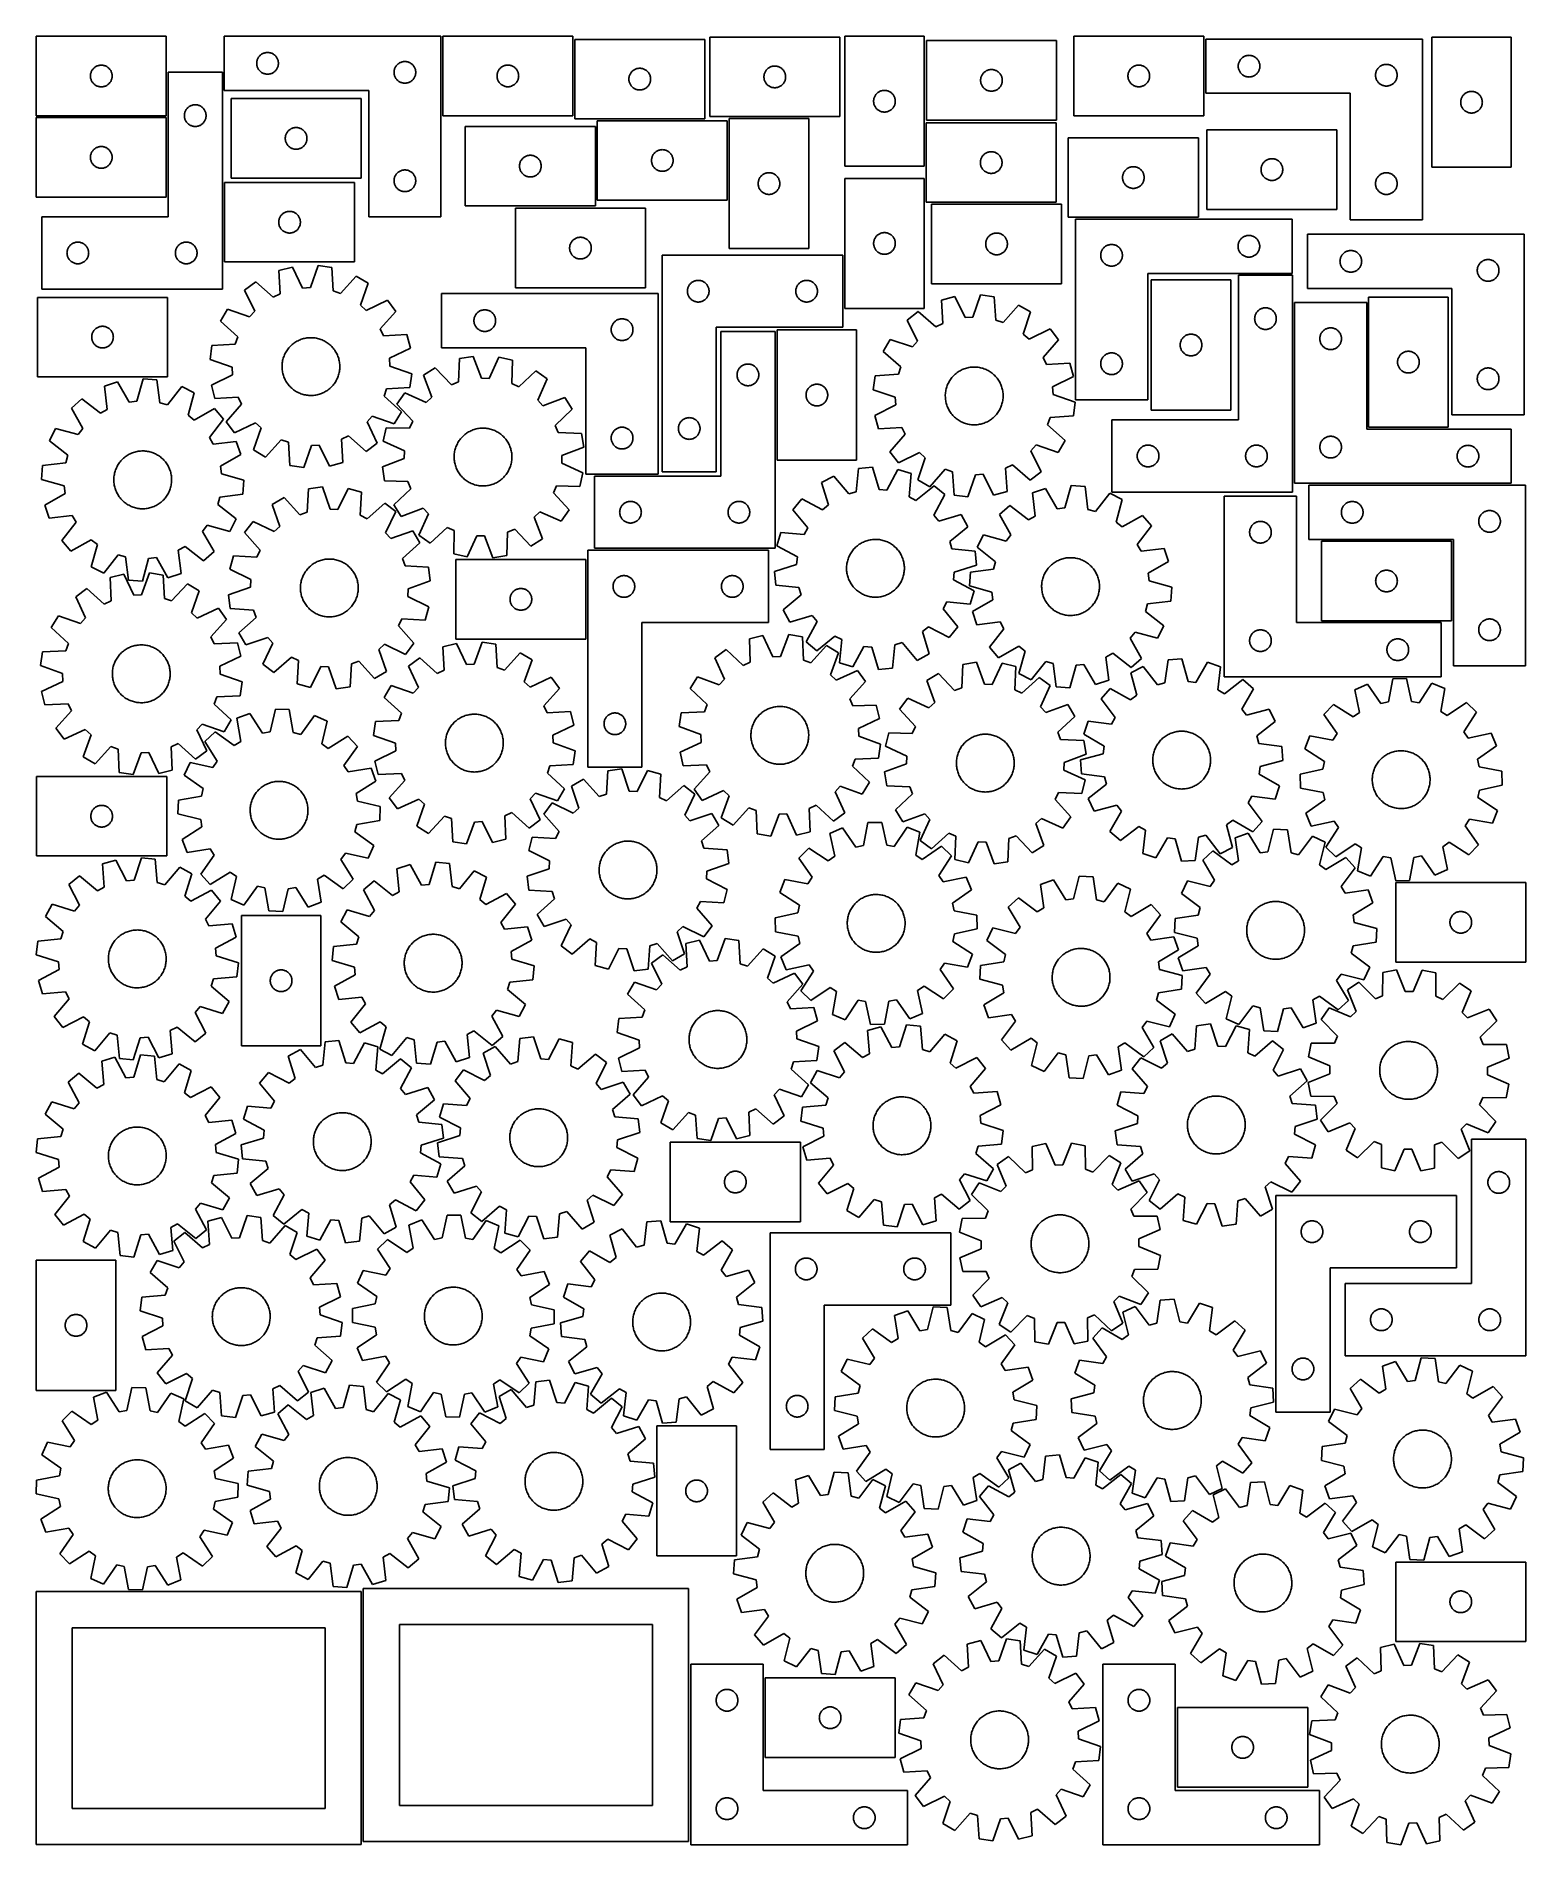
# Model space of a CAD drawing. Header units: millimetres. Extents: x 7 to 1243, y 7 to 1508.
import ezdxf

# ---------------------------------------------------------------- set-up
doc = ezdxf.new("R2010")
doc.units = ezdxf.units.MM
doc.layers.add('CUT', color=7, linetype='CONTINUOUS', true_color=0x000000)

msp = doc.modelspace()

# ---------------------------------------------------------------- linework, layer by layer
at = {"layer": 'CUT'}
for p, q in [((114.589202, 1507.986848), (6.589202, 1507.986848)), ((6.589202, 1507.986848), (6.589202, 1441.986848)), ((114.589202, 1441.986848), (114.589202, 1507.986848)), ((342.671474, 1508.010777), (162.671474, 1508.010777)), ((162.671474, 1508.010777), (162.671474, 1463.010777)), ((342.671474, 1358.010777), (342.671474, 1508.010777)), ((452.187894, 1508.050816), (344.187894, 1508.050816)), ((344.187894, 1508.050816), (344.187894, 1442.050816)), ((452.187894, 1442.050816), (452.187894, 1508.050816)), ((561.702176, 1505.395786), (453.702176, 1505.395786)), ((453.702176, 1505.395786), (453.702176, 1439.395786)), ((561.702176, 1439.395786), (561.702176, 1505.395786)), ((673.817654, 1507.244908), (565.817654, 1507.244908)), ((565.817654, 1507.244908), (565.817654, 1441.244908)), ((673.817654, 1441.244908), (673.817654, 1507.244908)), ((743.90872, 1508.040559), (677.90872, 1508.040559)), ((677.90872, 1508.040559), (677.90872, 1400.040559)), ((743.90872, 1400.040559), (743.90872, 1508.040559)), ((853.748595, 1504.362336), (745.748595, 1504.362336)), ((745.748595, 1504.362336), (745.748595, 1438.362336)), ((853.748595, 1438.362336), (853.748595, 1504.362336)), ((976.107968, 1508.027867), (868.107968, 1508.027867)), ((868.107968, 1508.027867), (868.107968, 1442.027867)), ((976.107968, 1442.027867), (976.107968, 1508.027867)), ((1157.662624, 1505.656285), (977.662624, 1505.656285)), ((977.662624, 1505.656285), (977.662624, 1460.656285)), ((1157.662624, 1355.656285), (1157.662624, 1505.656285)), ((1231.377692, 1507.199251), (1165.377692, 1507.199251)), ((1165.377692, 1507.199251), (1165.377692, 1399.199251)), ((1231.377692, 1399.199251), (1231.377692, 1507.199251)), ((189.690744, 1486.099405), (189.748471, 1486.685513)), ((189.748471, 1486.685513), (189.844407, 1487.26659)), ((189.844407, 1487.26659), (189.978142, 1487.840148)), ((189.978142, 1487.840148), (190.149103, 1488.403732)), ((190.149103, 1488.403732), (190.356558, 1488.954928)), ((190.356558, 1488.954928), (190.59962, 1489.491375)), ((190.59962, 1489.491375), (190.877246, 1490.010777)), ((190.877246, 1490.010777), (191.188248, 1490.510909)), ((191.188248, 1490.510909), (191.531294, 1490.98963)), ((191.531294, 1490.98963), (191.904916, 1491.444889)), ((191.904916, 1491.444889), (192.307513, 1491.874738)), ((192.307513, 1491.874738), (192.737362, 1492.277335)), ((192.737362, 1492.277335), (193.192621, 1492.650957)), ((193.192621, 1492.650957), (193.671342, 1492.994004)), ((193.671342, 1492.994004), (194.171474, 1493.305006)), ((194.171474, 1493.305006), (194.690876, 1493.582632)), ((194.690876, 1493.582632), (195.227323, 1493.825693)), ((195.227323, 1493.825693), (195.778519, 1494.033148)), ((195.778519, 1494.033148), (196.342103, 1494.20411)), ((196.342103, 1494.20411), (196.915661, 1494.337845)), ((196.915661, 1494.337845), (197.496739, 1494.433781)), ((197.496739, 1494.433781), (198.082846, 1494.491507)), ((198.082846, 1494.491507), (198.671474, 1494.510777)), ((198.671474, 1494.510777), (199.260102, 1494.491507)), ((199.260102, 1494.491507), (199.84621, 1494.433781)), ((199.84621, 1494.433781), (200.427287, 1494.337845)), ((200.427287, 1494.337845), (201.000846, 1494.20411)), ((201.000846, 1494.20411), (201.564429, 1494.033148)), ((201.564429, 1494.033148), (202.115625, 1493.825693)), ((202.115625, 1493.825693), (202.652072, 1493.582632)), ((202.652072, 1493.582632), (203.171474, 1493.305006)), ((203.171474, 1493.305006), (203.671606, 1492.994004)), ((203.671606, 1492.994004), (204.150327, 1492.650957)), ((204.150327, 1492.650957), (204.605587, 1492.277335)), ((204.605587, 1492.277335), (205.035435, 1491.874738)), ((205.035435, 1491.874738), (205.438033, 1491.444889)), ((205.438033, 1491.444889), (205.811654, 1490.98963)), ((205.811654, 1490.98963), (206.154701, 1490.510909)), ((206.154701, 1490.510909), (206.465703, 1490.010777)), ((206.465703, 1490.010777), (206.743329, 1489.491375)), ((206.743329, 1489.491375), (206.98639, 1488.954928)), ((206.98639, 1488.954928), (207.193845, 1488.403732)), ((207.193845, 1488.403732), (207.364807, 1487.840148)), ((207.364807, 1487.840148), (207.498542, 1487.26659)), ((207.498542, 1487.26659), (207.594478, 1486.685513)), ((207.594478, 1486.685513), (207.652205, 1486.099405)), ((309.227323, 1486.325693), (309.778519, 1486.533148)), ((309.778519, 1486.533148), (310.342103, 1486.70411)), ((310.342103, 1486.70411), (310.915661, 1486.837845)), ((310.915661, 1486.837845), (311.496739, 1486.933781)), ((311.496739, 1486.933781), (312.082846, 1486.991507)), ((312.082846, 1486.991507), (312.671474, 1487.010777)), ((312.671474, 1487.010777), (313.260102, 1486.991507)), ((313.260102, 1486.991507), (313.84621, 1486.933781)), ((313.84621, 1486.933781), (314.427287, 1486.837845)), ((314.427287, 1486.837845), (315.000846, 1486.70411)), ((315.000846, 1486.70411), (315.564429, 1486.533148)), ((315.564429, 1486.533148), (316.115625, 1486.325693)), ((1005.140253, 1486.04924), (1005.347708, 1486.600436)), ((1005.347708, 1486.600436), (1005.590769, 1487.136883)), ((1005.590769, 1487.136883), (1005.868396, 1487.656285)), ((1005.868396, 1487.656285), (1006.179398, 1488.156417)), ((1006.179398, 1488.156417), (1006.522444, 1488.635138)), ((1006.522444, 1488.635138), (1006.896066, 1489.090397)), ((1006.896066, 1489.090397), (1007.298663, 1489.520246)), ((1007.298663, 1489.520246), (1007.728512, 1489.922843)), ((1007.728512, 1489.922843), (1008.183771, 1490.296465)), ((1008.183771, 1490.296465), (1008.662492, 1490.639511)), ((1008.662492, 1490.639511), (1009.162624, 1490.950514)), ((1009.162624, 1490.950514), (1009.682026, 1491.22814)), ((1009.682026, 1491.22814), (1010.218473, 1491.471201)), ((1010.218473, 1491.471201), (1010.769669, 1491.678656)), ((1010.769669, 1491.678656), (1011.333253, 1491.849617)), ((1011.333253, 1491.849617), (1011.906811, 1491.983352)), ((1011.906811, 1491.983352), (1012.487888, 1492.079289)), ((1012.487888, 1492.079289), (1013.073996, 1492.137015)), ((1013.073996, 1492.137015), (1013.662624, 1492.156285)), ((1013.662624, 1492.156285), (1014.251252, 1492.137015)), ((1014.251252, 1492.137015), (1014.83736, 1492.079289)), ((1014.83736, 1492.079289), (1015.418437, 1491.983352)), ((1015.418437, 1491.983352), (1015.991996, 1491.849617)), ((1015.991996, 1491.849617), (1016.555579, 1491.678656)), ((1016.555579, 1491.678656), (1017.106775, 1491.471201)), ((1017.106775, 1491.471201), (1017.643222, 1491.22814)), ((1017.643222, 1491.22814), (1018.162624, 1490.950514)), ((1018.162624, 1490.950514), (1018.662756, 1490.639511)), ((1018.662756, 1490.639511), (1019.141477, 1490.296465)), ((1019.141477, 1490.296465), (1019.596736, 1489.922843)), ((1019.596736, 1489.922843), (1020.026585, 1489.520246)), ((1020.026585, 1489.520246), (1020.429182, 1489.090397)), ((1020.429182, 1489.090397), (1020.802804, 1488.635138)), ((1020.802804, 1488.635138), (1021.145851, 1488.156417)), ((1021.145851, 1488.156417), (1021.456853, 1487.656285)), ((1021.456853, 1487.656285), (1021.734479, 1487.136883)), ((1021.734479, 1487.136883), (1021.97754, 1486.600436)), ((1021.97754, 1486.600436), (1022.184995, 1486.04924)), ((51.589202, 1474.986848), (51.608471, 1475.575476)), ((51.608471, 1474.39822), (51.589202, 1474.986848)), ((51.608471, 1475.575476), (51.666198, 1476.161584)), ((51.666198, 1473.812112), (51.608471, 1474.39822)), ((51.666198, 1476.161584), (51.762134, 1476.742661)), ((51.762134, 1473.231035), (51.666198, 1473.812112)), ((51.762134, 1476.742661), (51.895869, 1477.316219)), ((51.895869, 1472.657476), (51.762134, 1473.231035)), ((51.895869, 1477.316219), (52.066831, 1477.879803)), ((52.066831, 1472.093893), (51.895869, 1472.657476)), ((52.066831, 1477.879803), (52.274286, 1478.430999)), ((52.274286, 1471.542697), (52.066831, 1472.093893)), ((52.274286, 1478.430999), (52.517347, 1478.967446)), ((52.517347, 1471.00625), (52.274286, 1471.542697)), ((52.517347, 1478.967446), (52.794973, 1479.486848)), ((52.794973, 1479.486848), (53.105975, 1479.98698)), ((53.105975, 1479.98698), (53.449022, 1480.465701)), ((53.449022, 1480.465701), (53.822643, 1480.92096)), ((53.822643, 1480.92096), (54.225241, 1481.350809)), ((54.225241, 1481.350809), (54.655089, 1481.753406)), ((54.655089, 1481.753406), (55.110349, 1482.127028)), ((55.110349, 1482.127028), (55.58907, 1482.470074)), ((55.58907, 1482.470074), (56.089202, 1482.781077)), ((56.089202, 1482.781077), (56.608603, 1483.058703)), ((56.608603, 1483.058703), (57.145051, 1483.301764)), ((57.145051, 1483.301764), (57.696246, 1483.509219)), ((57.696246, 1483.509219), (58.25983, 1483.68018)), ((58.25983, 1483.68018), (58.833389, 1483.813915)), ((58.833389, 1483.813915), (59.414466, 1483.909852)), ((59.414466, 1483.909852), (60.000574, 1483.967578)), ((60.000574, 1483.967578), (60.589202, 1483.986848)), ((60.589202, 1483.986848), (61.17783, 1483.967578)), ((61.17783, 1483.967578), (61.763937, 1483.909852)), ((61.763937, 1483.909852), (62.345015, 1483.813915)), ((62.345015, 1483.813915), (62.918573, 1483.68018)), ((62.918573, 1483.68018), (63.482157, 1483.509219)), ((63.482157, 1483.509219), (64.033353, 1483.301764)), ((64.033353, 1483.301764), (64.5698, 1483.058703)), ((64.5698, 1483.058703), (65.089202, 1482.781077)), ((65.089202, 1482.781077), (65.589334, 1482.470074)), ((65.589334, 1482.470074), (66.068055, 1482.127028)), ((66.068055, 1482.127028), (66.523314, 1481.753406)), ((66.523314, 1481.753406), (66.953163, 1481.350809)), ((66.953163, 1481.350809), (67.35576, 1480.92096)), ((67.35576, 1480.92096), (67.729382, 1480.465701)), ((67.729382, 1480.465701), (68.072428, 1479.98698)), ((68.072428, 1479.98698), (68.38343, 1479.486848)), ((68.38343, 1479.486848), (68.661056, 1478.967446)), ((68.661056, 1478.967446), (68.904117, 1478.430999)), ((68.904117, 1471.542697), (68.661056, 1471.00625)), ((68.904117, 1478.430999), (69.111573, 1477.879803)), ((69.111573, 1472.093893), (68.904117, 1471.542697)), ((69.111573, 1477.879803), (69.282534, 1477.316219)), ((69.282534, 1472.657476), (69.111573, 1472.093893)), ((69.282534, 1477.316219), (69.416269, 1476.742661)), ((69.416269, 1473.231035), (69.282534, 1472.657476)), ((69.416269, 1476.742661), (69.512205, 1476.161584)), ((69.512205, 1473.812112), (69.416269, 1473.231035)), ((69.512205, 1476.161584), (69.569932, 1475.575476)), ((69.569932, 1474.39822), (69.512205, 1473.812112)), ((69.569932, 1475.575476), (69.589202, 1474.986848)), ((69.589202, 1474.986848), (69.569932, 1474.39822)), ((161.114836, 1478.089876), (116.114836, 1478.089876)), ((116.114836, 1478.089876), (116.114836, 1358.089876)), ((161.114836, 1298.089876), (161.114836, 1478.089876)), ((189.671474, 1485.510777), (189.690744, 1486.099405)), ((189.690744, 1484.922149), (189.671474, 1485.510777)), ((189.748471, 1484.336041), (189.690744, 1484.922149)), ((189.844407, 1483.754964), (189.748471, 1484.336041)), ((189.978142, 1483.181406), (189.844407, 1483.754964)), ((190.149103, 1482.617822), (189.978142, 1483.181406)), ((190.356558, 1482.066626), (190.149103, 1482.617822)), ((190.59962, 1481.530179), (190.356558, 1482.066626)), ((190.877246, 1481.010777), (190.59962, 1481.530179)), ((191.188248, 1480.510645), (190.877246, 1481.010777)), ((191.531294, 1480.031924), (191.188248, 1480.510645)), ((191.904916, 1479.576665), (191.531294, 1480.031924)), ((192.307513, 1479.146816), (191.904916, 1479.576665)), ((192.737362, 1478.744219), (192.307513, 1479.146816)), ((193.192621, 1478.370597), (192.737362, 1478.744219)), ((193.671342, 1478.027551), (193.192621, 1478.370597)), ((194.171474, 1477.716548), (193.671342, 1478.027551)), ((194.690876, 1477.438922), (194.171474, 1477.716548)), ((195.227323, 1477.195861), (194.690876, 1477.438922)), ((195.778519, 1476.988406), (195.227323, 1477.195861)), ((196.342103, 1476.817445), (195.778519, 1476.988406)), ((196.915661, 1476.68371), (196.342103, 1476.817445)), ((197.496739, 1476.587773), (196.915661, 1476.68371)), ((198.082846, 1476.530047), (197.496739, 1476.587773)), ((198.671474, 1476.510777), (198.082846, 1476.530047)), ((199.260102, 1476.530047), (198.671474, 1476.510777)), ((199.84621, 1476.587773), (199.260102, 1476.530047)), ((200.427287, 1476.68371), (199.84621, 1476.587773)), ((201.000846, 1476.817445), (200.427287, 1476.68371)), ((201.564429, 1476.988406), (201.000846, 1476.817445)), ((202.115625, 1477.195861), (201.564429, 1476.988406)), ((202.652072, 1477.438922), (202.115625, 1477.195861)), ((203.171474, 1477.716548), (202.652072, 1477.438922)), ((203.671606, 1478.027551), (203.171474, 1477.716548)), ((204.150327, 1478.370597), (203.671606, 1478.027551)), ((204.605587, 1478.744219), (204.150327, 1478.370597)), ((205.035435, 1479.146816), (204.605587, 1478.744219)), ((205.438033, 1479.576665), (205.035435, 1479.146816)), ((205.811654, 1480.031924), (205.438033, 1479.576665)), ((206.154701, 1480.510645), (205.811654, 1480.031924)), ((206.465703, 1481.010777), (206.154701, 1480.510645)), ((206.743329, 1481.530179), (206.465703, 1481.010777)), ((206.98639, 1482.066626), (206.743329, 1481.530179)), ((207.193845, 1482.617822), (206.98639, 1482.066626)), ((207.364807, 1483.181406), (207.193845, 1482.617822)), ((207.498542, 1483.754964), (207.364807, 1483.181406)), ((207.594478, 1484.336041), (207.498542, 1483.754964)), ((207.652205, 1484.922149), (207.594478, 1484.336041)), ((207.652205, 1486.099405), (207.671474, 1485.510777)), ((207.671474, 1485.510777), (207.652205, 1484.922149)), ((303.671474, 1478.010777), (303.690744, 1478.599405)), ((303.690744, 1477.422149), (303.671474, 1478.010777)), ((303.690744, 1478.599405), (303.748471, 1479.185513)), ((303.748471, 1476.836041), (303.690744, 1477.422149)), ((303.748471, 1479.185513), (303.844407, 1479.76659)), ((303.844407, 1476.254964), (303.748471, 1476.836041)), ((303.844407, 1479.76659), (303.978142, 1480.340148)), ((303.978142, 1475.681406), (303.844407, 1476.254964)), ((303.978142, 1480.340148), (304.149103, 1480.903732)), ((304.149103, 1475.117822), (303.978142, 1475.681406)), ((304.149103, 1480.903732), (304.356558, 1481.454928)), ((304.356558, 1474.566626), (304.149103, 1475.117822)), ((304.356558, 1481.454928), (304.59962, 1481.991375)), ((304.59962, 1474.030179), (304.356558, 1474.566626)), ((304.59962, 1481.991375), (304.877246, 1482.510777)), ((304.877246, 1473.510777), (304.59962, 1474.030179)), ((304.877246, 1482.510777), (305.188248, 1483.010909)), ((305.188248, 1473.010645), (304.877246, 1473.510777)), ((305.188248, 1483.010909), (305.531294, 1483.48963)), ((305.531294, 1472.531924), (305.188248, 1473.010645)), ((305.531294, 1483.48963), (305.904916, 1483.944889)), ((305.904916, 1472.076665), (305.531294, 1472.531924)), ((305.904916, 1483.944889), (306.307513, 1484.374738)), ((306.307513, 1471.646816), (305.904916, 1472.076665)), ((306.307513, 1484.374738), (306.737362, 1484.777335)), ((306.737362, 1471.244219), (306.307513, 1471.646816)), ((306.737362, 1484.777335), (307.192621, 1485.150957)), ((307.192621, 1485.150957), (307.671342, 1485.494004)), ((307.671342, 1485.494004), (308.171474, 1485.805006)), ((308.171474, 1485.805006), (308.690876, 1486.082632)), ((308.690876, 1486.082632), (309.227323, 1486.325693)), ((316.115625, 1486.325693), (316.652072, 1486.082632)), ((316.652072, 1486.082632), (317.171474, 1485.805006)), ((317.171474, 1485.805006), (317.671606, 1485.494004)), ((317.671606, 1485.494004), (318.150327, 1485.150957)), ((318.150327, 1485.150957), (318.605587, 1484.777335)), ((318.605587, 1484.777335), (319.035435, 1484.374738)), ((319.035435, 1471.646816), (318.605587, 1471.244219)), ((319.035435, 1484.374738), (319.438033, 1483.944889)), ((319.438033, 1472.076665), (319.035435, 1471.646816)), ((319.438033, 1483.944889), (319.811654, 1483.48963)), ((319.811654, 1472.531924), (319.438033, 1472.076665)), ((319.811654, 1483.48963), (320.154701, 1483.010909)), ((320.154701, 1473.010645), (319.811654, 1472.531924)), ((320.154701, 1483.010909), (320.465703, 1482.510777)), ((320.465703, 1473.510777), (320.154701, 1473.010645)), ((320.465703, 1482.510777), (320.743329, 1481.991375)), ((320.743329, 1474.030179), (320.465703, 1473.510777)), ((320.743329, 1481.991375), (320.98639, 1481.454928)), ((320.98639, 1474.566626), (320.743329, 1474.030179)), ((320.98639, 1481.454928), (321.193845, 1480.903732)), ((321.193845, 1475.117822), (320.98639, 1474.566626)), ((321.193845, 1480.903732), (321.364807, 1480.340148)), ((321.364807, 1475.681406), (321.193845, 1475.117822)), ((321.364807, 1480.340148), (321.498542, 1479.76659)), ((321.498542, 1476.254964), (321.364807, 1475.681406)), ((321.498542, 1479.76659), (321.594478, 1479.185513)), ((321.594478, 1476.836041), (321.498542, 1476.254964)), ((321.594478, 1479.185513), (321.652205, 1478.599405)), ((321.652205, 1477.422149), (321.594478, 1476.836041)), ((321.652205, 1478.599405), (321.671474, 1478.010777)), ((321.671474, 1478.010777), (321.652205, 1477.422149)), ((389.187894, 1475.050816), (389.207163, 1475.639444)), ((389.207163, 1474.462188), (389.187894, 1475.050816)), ((389.207163, 1475.639444), (389.26489, 1476.225551)), ((389.26489, 1473.87608), (389.207163, 1474.462188)), ((389.26489, 1476.225551), (389.360826, 1476.806629)), ((389.360826, 1473.295003), (389.26489, 1473.87608)), ((389.360826, 1476.806629), (389.494561, 1477.380187)), ((389.494561, 1472.721444), (389.360826, 1473.295003)), ((389.494561, 1477.380187), (389.665523, 1477.943771)), ((389.665523, 1472.157861), (389.494561, 1472.721444)), ((389.665523, 1477.943771), (389.872978, 1478.494967)), ((389.872978, 1471.606665), (389.665523, 1472.157861)), ((389.872978, 1478.494967), (390.116039, 1479.031414)), ((390.116039, 1471.070218), (389.872978, 1471.606665)), ((390.116039, 1479.031414), (390.393665, 1479.550816)), ((390.393665, 1479.550816), (390.704667, 1480.050948)), ((390.704667, 1480.050948), (391.047714, 1480.529669)), ((391.047714, 1480.529669), (391.421335, 1480.984928)), ((391.421335, 1480.984928), (391.823933, 1481.414777)), ((391.823933, 1481.414777), (392.253781, 1481.817374)), ((392.253781, 1481.817374), (392.709041, 1482.190996)), ((392.709041, 1482.190996), (393.187762, 1482.534042)), ((393.187762, 1482.534042), (393.687894, 1482.845044)), ((393.687894, 1482.845044), (394.207295, 1483.12267)), ((394.207295, 1483.12267), (394.743743, 1483.365732)), ((394.743743, 1483.365732), (395.294938, 1483.573187)), ((395.294938, 1483.573187), (395.858522, 1483.744148)), ((395.858522, 1483.744148), (396.432081, 1483.877883)), ((396.432081, 1483.877883), (397.013158, 1483.973819)), ((397.013158, 1483.973819), (397.599266, 1484.031546)), ((397.599266, 1484.031546), (398.187894, 1484.050816)), ((398.187894, 1484.050816), (398.776522, 1484.031546)), ((398.776522, 1484.031546), (399.362629, 1483.973819)), ((399.362629, 1483.973819), (399.943707, 1483.877883)), ((399.943707, 1483.877883), (400.517265, 1483.744148)), ((400.517265, 1483.744148), (401.080849, 1483.573187)), ((401.080849, 1483.573187), (401.632045, 1483.365732)), ((401.632045, 1483.365732), (402.168492, 1483.12267)), ((402.168492, 1483.12267), (402.687894, 1482.845044)), ((402.687894, 1482.845044), (403.188026, 1482.534042)), ((403.188026, 1482.534042), (403.666747, 1482.190996)), ((403.666747, 1482.190996), (404.122006, 1481.817374)), ((404.122006, 1481.817374), (404.551855, 1481.414777)), ((404.551855, 1481.414777), (404.954452, 1480.984928)), ((404.954452, 1480.984928), (405.328074, 1480.529669)), ((405.328074, 1480.529669), (405.67112, 1480.050948)), ((405.67112, 1480.050948), (405.982122, 1479.550816)), ((405.982122, 1479.550816), (406.259748, 1479.031414)), ((406.259748, 1479.031414), (406.502809, 1478.494967)), ((406.502809, 1471.606665), (406.259748, 1471.070218)), ((406.502809, 1478.494967), (406.710265, 1477.943771)), ((406.710265, 1472.157861), (406.502809, 1471.606665)), ((406.710265, 1477.943771), (406.881226, 1477.380187)), ((406.881226, 1472.721444), (406.710265, 1472.157861)), ((406.881226, 1477.380187), (407.014961, 1476.806629)), ((407.014961, 1473.295003), (406.881226, 1472.721444)), ((407.014961, 1476.806629), (407.110897, 1476.225551)), ((407.110897, 1473.87608), (407.014961, 1473.295003)), ((407.110897, 1476.225551), (407.168624, 1475.639444)), ((407.168624, 1474.462188), (407.110897, 1473.87608)), ((407.168624, 1475.639444), (407.187894, 1475.050816)), ((407.187894, 1475.050816), (407.168624, 1474.462188)), ((498.702176, 1472.395786), (498.721446, 1472.984415)), ((498.721446, 1471.807158), (498.702176, 1472.395786)), ((498.721446, 1472.984415), (498.779172, 1473.570522)), ((498.779172, 1471.221051), (498.721446, 1471.807158)), ((498.779172, 1473.570522), (498.875108, 1474.151599)), ((498.875108, 1474.151599), (499.008843, 1474.725158)), ((499.008843, 1474.725158), (499.179805, 1475.288742)), ((499.179805, 1475.288742), (499.38726, 1475.839937)), ((499.38726, 1475.839937), (499.630321, 1476.376385)), ((499.630321, 1476.376385), (499.907947, 1476.895786)), ((499.907947, 1476.895786), (500.218949, 1477.395919)), ((500.218949, 1477.395919), (500.561996, 1477.874639)), ((500.561996, 1477.874639), (500.935618, 1478.329899)), ((500.935618, 1478.329899), (501.338215, 1478.759747)), ((501.338215, 1478.759747), (501.768064, 1479.162345)), ((501.768064, 1479.162345), (502.223323, 1479.535966)), ((502.223323, 1479.535966), (502.702044, 1479.879013)), ((502.702044, 1479.879013), (503.202176, 1480.190015)), ((503.202176, 1480.190015), (503.721578, 1480.467641)), ((503.721578, 1480.467641), (504.258025, 1480.710702)), ((504.258025, 1480.710702), (504.809221, 1480.918158)), ((504.809221, 1480.918158), (505.372805, 1481.089119)), ((505.372805, 1481.089119), (505.946363, 1481.222854)), ((505.946363, 1481.222854), (506.52744, 1481.31879)), ((506.52744, 1481.31879), (507.113548, 1481.376517)), ((507.113548, 1481.376517), (507.702176, 1481.395786)), ((507.702176, 1481.395786), (508.290804, 1481.376517)), ((508.290804, 1481.376517), (508.876912, 1481.31879)), ((508.876912, 1481.31879), (509.457989, 1481.222854)), ((509.457989, 1481.222854), (510.031547, 1481.089119)), ((510.031547, 1481.089119), (510.595131, 1480.918158)), ((510.595131, 1480.918158), (511.146327, 1480.710702)), ((511.146327, 1480.710702), (511.682774, 1480.467641)), ((511.682774, 1480.467641), (512.202176, 1480.190015)), ((512.202176, 1480.190015), (512.702308, 1479.879013)), ((512.702308, 1479.879013), (513.181029, 1479.535966)), ((513.181029, 1479.535966), (513.636288, 1479.162345)), ((513.636288, 1479.162345), (514.066137, 1478.759747)), ((514.066137, 1478.759747), (514.468734, 1478.329899)), ((514.468734, 1478.329899), (514.842356, 1477.874639)), ((514.842356, 1477.874639), (515.185402, 1477.395919)), ((515.185402, 1477.395919), (515.496405, 1476.895786)), ((515.496405, 1476.895786), (515.774031, 1476.376385)), ((515.774031, 1476.376385), (516.017092, 1475.839937)), ((516.017092, 1475.839937), (516.224547, 1475.288742)), ((516.224547, 1475.288742), (516.395508, 1474.725158)), ((516.395508, 1474.725158), (516.529243, 1474.151599)), ((516.529243, 1474.151599), (516.62518, 1473.570522)), ((516.62518, 1473.570522), (516.682906, 1472.984415)), ((516.682906, 1471.807158), (516.62518, 1471.221051)), ((516.682906, 1472.984415), (516.702176, 1472.395786)), ((516.702176, 1472.395786), (516.682906, 1471.807158)), ((610.817654, 1474.244908), (610.836924, 1474.833536)), ((610.836924, 1473.656279), (610.817654, 1474.244908)), ((610.836924, 1474.833536), (610.894651, 1475.419643)), ((610.894651, 1473.070172), (610.836924, 1473.656279)), ((610.894651, 1475.419643), (610.990587, 1476.00072)), ((610.990587, 1472.489095), (610.894651, 1473.070172)), ((610.990587, 1476.00072), (611.124322, 1476.574279)), ((611.124322, 1471.915536), (610.990587, 1472.489095)), ((611.124322, 1476.574279), (611.295283, 1477.137863)), ((611.295283, 1471.351952), (611.124322, 1471.915536)), ((611.295283, 1477.137863), (611.502739, 1477.689058)), ((611.502739, 1477.689058), (611.7458, 1478.225506)), ((611.7458, 1478.225506), (612.023426, 1478.744908)), ((612.023426, 1478.744908), (612.334428, 1479.24504)), ((612.334428, 1479.24504), (612.677474, 1479.72376)), ((612.677474, 1479.72376), (613.051096, 1480.17902)), ((613.051096, 1480.17902), (613.453693, 1480.608869)), ((613.453693, 1480.608869), (613.883542, 1481.011466)), ((613.883542, 1481.011466), (614.338802, 1481.385088)), ((614.338802, 1481.385088), (614.817522, 1481.728134)), ((614.817522, 1481.728134), (615.317654, 1482.039136)), ((615.317654, 1482.039136), (615.837056, 1482.316762)), ((615.837056, 1482.316762), (616.373504, 1482.559823)), ((616.373504, 1482.559823), (616.924699, 1482.767279)), ((616.924699, 1482.767279), (617.488283, 1482.93824)), ((617.488283, 1482.93824), (618.061842, 1483.071975)), ((618.061842, 1483.071975), (618.642919, 1483.167911)), ((618.642919, 1483.167911), (619.229026, 1483.225638)), ((619.229026, 1483.225638), (619.817654, 1483.244908)), ((619.817654, 1483.244908), (620.406283, 1483.225638)), ((620.406283, 1483.225638), (620.99239, 1483.167911)), ((620.99239, 1483.167911), (621.573467, 1483.071975)), ((621.573467, 1483.071975), (622.147026, 1482.93824)), ((622.147026, 1482.93824), (622.71061, 1482.767279)), ((622.71061, 1482.767279), (623.261805, 1482.559823)), ((623.261805, 1482.559823), (623.798253, 1482.316762)), ((623.798253, 1482.316762), (624.317654, 1482.039136)), ((624.317654, 1482.039136), (624.817787, 1481.728134)), ((624.817787, 1481.728134), (625.296507, 1481.385088)), ((625.296507, 1481.385088), (625.751767, 1481.011466)), ((625.751767, 1481.011466), (626.181615, 1480.608869)), ((626.181615, 1480.608869), (626.584213, 1480.17902)), ((626.584213, 1480.17902), (626.957834, 1479.72376)), ((626.957834, 1479.72376), (627.300881, 1479.24504)), ((627.300881, 1479.24504), (627.611883, 1478.744908)), ((627.611883, 1478.744908), (627.889509, 1478.225506)), ((627.889509, 1478.225506), (628.13257, 1477.689058)), ((628.13257, 1477.689058), (628.340026, 1477.137863)), ((628.340026, 1477.137863), (628.510987, 1476.574279)), ((628.510987, 1471.915536), (628.340026, 1471.351952)), ((628.510987, 1476.574279), (628.644722, 1476.00072)), ((628.644722, 1472.489095), (628.510987, 1471.915536)), ((628.644722, 1476.00072), (628.740658, 1475.419643)), ((628.740658, 1473.070172), (628.644722, 1472.489095)), ((628.740658, 1475.419643), (628.798385, 1474.833536)), ((628.798385, 1473.656279), (628.740658, 1473.070172)), ((628.798385, 1474.833536), (628.817654, 1474.244908)), ((628.817654, 1474.244908), (628.798385, 1473.656279)), ((790.748595, 1471.362336), (790.767865, 1471.950964)), ((790.767865, 1471.950964), (790.825591, 1472.537072)), ((790.825591, 1472.537072), (790.921527, 1473.118149)), ((790.921527, 1473.118149), (791.055263, 1473.691708)), ((791.055263, 1473.691708), (791.226224, 1474.255291)), ((791.226224, 1474.255291), (791.433679, 1474.806487)), ((791.433679, 1474.806487), (791.67674, 1475.342934)), ((791.67674, 1475.342934), (791.954366, 1475.862336)), ((791.954366, 1475.862336), (792.265368, 1476.362468)), ((792.265368, 1476.362468), (792.608415, 1476.841189)), ((792.608415, 1476.841189), (792.982037, 1477.296448)), ((792.982037, 1477.296448), (793.384634, 1477.726297)), ((793.384634, 1477.726297), (793.814483, 1478.128894)), ((793.814483, 1478.128894), (794.269742, 1478.502516)), ((794.269742, 1478.502516), (794.748463, 1478.845563)), ((794.748463, 1478.845563), (795.248595, 1479.156565)), ((795.248595, 1479.156565), (795.767997, 1479.434191)), ((795.767997, 1479.434191), (796.304444, 1479.677252)), ((796.304444, 1479.677252), (796.85564, 1479.884707)), ((796.85564, 1479.884707), (797.419224, 1480.055669)), ((797.419224, 1480.055669), (797.992782, 1480.189404)), ((797.992782, 1480.189404), (798.573859, 1480.28534)), ((798.573859, 1480.28534), (799.159967, 1480.343066)), ((799.159967, 1480.343066), (799.748595, 1480.362336)), ((799.748595, 1480.362336), (800.337223, 1480.343066)), ((800.337223, 1480.343066), (800.923331, 1480.28534)), ((800.923331, 1480.28534), (801.504408, 1480.189404)), ((801.504408, 1480.189404), (802.077966, 1480.055669)), ((802.077966, 1480.055669), (802.64155, 1479.884707)), ((802.64155, 1479.884707), (803.192746, 1479.677252)), ((803.192746, 1479.677252), (803.729193, 1479.434191)), ((803.729193, 1479.434191), (804.248595, 1479.156565)), ((804.248595, 1479.156565), (804.748727, 1478.845563)), ((804.748727, 1478.845563), (805.227448, 1478.502516)), ((805.227448, 1478.502516), (805.682707, 1478.128894)), ((805.682707, 1478.128894), (806.112556, 1477.726297)), ((806.112556, 1477.726297), (806.515153, 1477.296448)), ((806.515153, 1477.296448), (806.888775, 1476.841189)), ((806.888775, 1476.841189), (807.231821, 1476.362468)), ((807.231821, 1476.362468), (807.542824, 1475.862336)), ((807.542824, 1475.862336), (807.82045, 1475.342934)), ((807.82045, 1475.342934), (808.063511, 1474.806487)), ((808.063511, 1474.806487), (808.270966, 1474.255291)), ((808.270966, 1474.255291), (808.441927, 1473.691708)), ((808.441927, 1473.691708), (808.575663, 1473.118149)), ((808.575663, 1473.118149), (808.671599, 1472.537072)), ((808.671599, 1472.537072), (808.729325, 1471.950964)), ((808.729325, 1471.950964), (808.748595, 1471.362336)), ((913.107968, 1475.027867), (913.127238, 1475.616495)), ((913.127238, 1474.439238), (913.107968, 1475.027867)), ((913.127238, 1475.616495), (913.184964, 1476.202602)), ((913.184964, 1473.853131), (913.127238, 1474.439238)), ((913.184964, 1476.202602), (913.280901, 1476.783679)), ((913.280901, 1473.272054), (913.184964, 1473.853131)), ((913.280901, 1476.783679), (913.414636, 1477.357238)), ((913.414636, 1472.698495), (913.280901, 1473.272054)), ((913.414636, 1477.357238), (913.585597, 1477.920822)), ((913.585597, 1472.134911), (913.414636, 1472.698495)), ((913.585597, 1477.920822), (913.793052, 1478.472017)), ((913.793052, 1471.583716), (913.585597, 1472.134911)), ((913.793052, 1478.472017), (914.036113, 1479.008465)), ((914.036113, 1471.047268), (913.793052, 1471.583716)), ((914.036113, 1479.008465), (914.31374, 1479.527867)), ((914.31374, 1479.527867), (914.624742, 1480.027999)), ((914.624742, 1480.027999), (914.967788, 1480.506719)), ((914.967788, 1480.506719), (915.34141, 1480.961979)), ((915.34141, 1480.961979), (915.744007, 1481.391828)), ((915.744007, 1481.391828), (916.173856, 1481.794425)), ((916.173856, 1481.794425), (916.629115, 1482.168047)), ((916.629115, 1482.168047), (917.107836, 1482.511093)), ((917.107836, 1482.511093), (917.607968, 1482.822095)), ((917.607968, 1482.822095), (918.12737, 1483.099721)), ((918.12737, 1483.099721), (918.663817, 1483.342782)), ((918.663817, 1483.342782), (919.215013, 1483.550238)), ((919.215013, 1483.550238), (919.778597, 1483.721199)), ((919.778597, 1483.721199), (920.352155, 1483.854934)), ((920.352155, 1483.854934), (920.933232, 1483.95087)), ((920.933232, 1483.95087), (921.51934, 1484.008597)), ((921.51934, 1484.008597), (922.107968, 1484.027867)), ((922.107968, 1484.027867), (922.696596, 1484.008597)), ((922.696596, 1484.008597), (923.282704, 1483.95087)), ((923.282704, 1483.95087), (923.863781, 1483.854934)), ((923.863781, 1483.854934), (924.43734, 1483.721199)), ((924.43734, 1483.721199), (925.000923, 1483.550238)), ((925.000923, 1483.550238), (925.552119, 1483.342782)), ((925.552119, 1483.342782), (926.088566, 1483.099721)), ((926.088566, 1483.099721), (926.607968, 1482.822095)), ((926.607968, 1482.822095), (927.1081, 1482.511093)), ((927.1081, 1482.511093), (927.586821, 1482.168047)), ((927.586821, 1482.168047), (928.04208, 1481.794425)), ((928.04208, 1481.794425), (928.471929, 1481.391828)), ((928.471929, 1481.391828), (928.874526, 1480.961979)), ((928.874526, 1480.961979), (929.248148, 1480.506719)), ((929.248148, 1480.506719), (929.591195, 1480.027999)), ((929.591195, 1480.027999), (929.902197, 1479.527867)), ((929.902197, 1479.527867), (930.179823, 1479.008465)), ((930.179823, 1479.008465), (930.422884, 1478.472017)), ((930.422884, 1471.583716), (930.179823, 1471.047268)), ((930.422884, 1478.472017), (930.630339, 1477.920822)), ((930.630339, 1472.134911), (930.422884, 1471.583716)), ((930.630339, 1477.920822), (930.801301, 1477.357238)), ((930.801301, 1472.698495), (930.630339, 1472.134911)), ((930.801301, 1477.357238), (930.935036, 1476.783679)), ((930.935036, 1473.272054), (930.801301, 1472.698495)), ((930.935036, 1476.783679), (931.030972, 1476.202602)), ((931.030972, 1473.853131), (930.935036, 1473.272054)), ((931.030972, 1476.202602), (931.088698, 1475.616495)), ((931.088698, 1474.439238), (931.030972, 1473.853131)), ((931.088698, 1475.616495), (931.107968, 1475.027867)), ((931.107968, 1475.027867), (931.088698, 1474.439238)), ((1004.662624, 1483.156285), (1004.681894, 1483.744913)), ((1004.681894, 1482.567657), (1004.662624, 1483.156285)), ((1004.681894, 1483.744913), (1004.73962, 1484.331021)), ((1004.73962, 1481.981549), (1004.681894, 1482.567657)), ((1004.73962, 1484.331021), (1004.835557, 1484.912098)), ((1004.835557, 1481.400472), (1004.73962, 1481.981549)), ((1004.835557, 1484.912098), (1004.969292, 1485.485656)), ((1004.969292, 1480.826913), (1004.835557, 1481.400472)), ((1004.969292, 1485.485656), (1005.140253, 1486.04924)), ((1005.140253, 1480.26333), (1004.969292, 1480.826913)), ((1005.347708, 1479.712134), (1005.140253, 1480.26333)), ((1005.590769, 1479.175687), (1005.347708, 1479.712134)), ((1005.868396, 1478.656285), (1005.590769, 1479.175687)), ((1006.179398, 1478.156153), (1005.868396, 1478.656285)), ((1006.522444, 1477.677432), (1006.179398, 1478.156153)), ((1006.896066, 1477.222173), (1006.522444, 1477.677432)), ((1007.298663, 1476.792324), (1006.896066, 1477.222173)), ((1007.728512, 1476.389727), (1007.298663, 1476.792324)), ((1008.183771, 1476.016105), (1007.728512, 1476.389727)), ((1008.662492, 1475.673058), (1008.183771, 1476.016105)), ((1009.162624, 1475.362056), (1008.662492, 1475.673058)), ((1009.682026, 1475.08443), (1009.162624, 1475.362056)), ((1010.218473, 1474.841369), (1009.682026, 1475.08443)), ((1010.769669, 1474.633914), (1010.218473, 1474.841369)), ((1011.333253, 1474.462952), (1010.769669, 1474.633914)), ((1011.906811, 1474.329217), (1011.333253, 1474.462952)), ((1012.487888, 1474.233281), (1011.906811, 1474.329217)), ((1013.073996, 1474.175555), (1012.487888, 1474.233281)), ((1013.662624, 1474.156285), (1013.073996, 1474.175555)), ((1014.251252, 1474.175555), (1013.662624, 1474.156285)), ((1014.83736, 1474.233281), (1014.251252, 1474.175555)), ((1015.418437, 1474.329217), (1014.83736, 1474.233281)), ((1015.991996, 1474.462952), (1015.418437, 1474.329217)), ((1016.555579, 1474.633914), (1015.991996, 1474.462952)), ((1017.106775, 1474.841369), (1016.555579, 1474.633914)), ((1017.643222, 1475.08443), (1017.106775, 1474.841369)), ((1018.162624, 1475.362056), (1017.643222, 1475.08443)), ((1018.662756, 1475.673058), (1018.162624, 1475.362056)), ((1019.141477, 1476.016105), (1018.662756, 1475.673058)), ((1019.596736, 1476.389727), (1019.141477, 1476.016105)), ((1020.026585, 1476.792324), (1019.596736, 1476.389727)), ((1020.429182, 1477.222173), (1020.026585, 1476.792324)), ((1020.802804, 1477.677432), (1020.429182, 1477.222173)), ((1021.145851, 1478.156153), (1020.802804, 1477.677432)), ((1021.456853, 1478.656285), (1021.145851, 1478.156153)), ((1021.734479, 1479.175687), (1021.456853, 1478.656285)), ((1021.97754, 1479.712134), (1021.734479, 1479.175687)), ((1022.184995, 1480.26333), (1021.97754, 1479.712134)), ((1022.184995, 1486.04924), (1022.355957, 1485.485656)), ((1022.355957, 1480.826913), (1022.184995, 1480.26333)), ((1022.355957, 1485.485656), (1022.489692, 1484.912098)), ((1022.489692, 1481.400472), (1022.355957, 1480.826913)), ((1022.489692, 1484.912098), (1022.585628, 1484.331021)), ((1022.585628, 1481.981549), (1022.489692, 1481.400472)), ((1022.585628, 1484.331021), (1022.643354, 1483.744913)), ((1022.643354, 1482.567657), (1022.585628, 1481.981549)), ((1022.643354, 1483.744913), (1022.662624, 1483.156285)), ((1022.662624, 1483.156285), (1022.643354, 1482.567657)), ((1118.662624, 1475.656285), (1118.681894, 1476.244913)), ((1118.681894, 1475.067657), (1118.662624, 1475.656285)), ((1118.681894, 1476.244913), (1118.73962, 1476.831021)), ((1118.73962, 1474.481549), (1118.681894, 1475.067657)), ((1118.73962, 1476.831021), (1118.835557, 1477.412098)), ((1118.835557, 1473.900472), (1118.73962, 1474.481549)), ((1118.835557, 1477.412098), (1118.969292, 1477.985656)), ((1118.969292, 1473.326913), (1118.835557, 1473.900472)), ((1118.969292, 1477.985656), (1119.140253, 1478.54924)), ((1119.140253, 1472.76333), (1118.969292, 1473.326913)), ((1119.140253, 1478.54924), (1119.347708, 1479.100436)), ((1119.347708, 1472.212134), (1119.140253, 1472.76333)), ((1119.347708, 1479.100436), (1119.590769, 1479.636883)), ((1119.590769, 1471.675687), (1119.347708, 1472.212134)), ((1119.590769, 1479.636883), (1119.868396, 1480.156285)), ((1119.868396, 1471.156285), (1119.590769, 1471.675687)), ((1119.868396, 1480.156285), (1120.179398, 1480.656417)), ((1120.179398, 1480.656417), (1120.522444, 1481.135138)), ((1120.522444, 1481.135138), (1120.896066, 1481.590397)), ((1120.896066, 1481.590397), (1121.298663, 1482.020246)), ((1121.298663, 1482.020246), (1121.728512, 1482.422843)), ((1121.728512, 1482.422843), (1122.183771, 1482.796465)), ((1122.183771, 1482.796465), (1122.662492, 1483.139511)), ((1122.662492, 1483.139511), (1123.162624, 1483.450514)), ((1123.162624, 1483.450514), (1123.682026, 1483.72814)), ((1123.682026, 1483.72814), (1124.218473, 1483.971201)), ((1124.218473, 1483.971201), (1124.769669, 1484.178656)), ((1124.769669, 1484.178656), (1125.333253, 1484.349617)), ((1125.333253, 1484.349617), (1125.906811, 1484.483352)), ((1125.906811, 1484.483352), (1126.487888, 1484.579289)), ((1126.487888, 1484.579289), (1127.073996, 1484.637015)), ((1127.073996, 1484.637015), (1127.662624, 1484.656285)), ((1127.662624, 1484.656285), (1128.251252, 1484.637015)), ((1128.251252, 1484.637015), (1128.83736, 1484.579289)), ((1128.83736, 1484.579289), (1129.418437, 1484.483352)), ((1129.418437, 1484.483352), (1129.991996, 1484.349617)), ((1129.991996, 1484.349617), (1130.555579, 1484.178656)), ((1130.555579, 1484.178656), (1131.106775, 1483.971201)), ((1131.106775, 1483.971201), (1131.643222, 1483.72814)), ((1131.643222, 1483.72814), (1132.162624, 1483.450514)), ((1132.162624, 1483.450514), (1132.662756, 1483.139511)), ((1132.662756, 1483.139511), (1133.141477, 1482.796465)), ((1133.141477, 1482.796465), (1133.596736, 1482.422843)), ((1133.596736, 1482.422843), (1134.026585, 1482.020246)), ((1134.026585, 1482.020246), (1134.429182, 1481.590397)), ((1134.429182, 1481.590397), (1134.802804, 1481.135138)), ((1134.802804, 1481.135138), (1135.145851, 1480.656417)), ((1135.145851, 1480.656417), (1135.456853, 1480.156285)), ((1135.456853, 1480.156285), (1135.734479, 1479.636883)), ((1135.734479, 1471.675687), (1135.456853, 1471.156285)), ((1135.734479, 1479.636883), (1135.97754, 1479.100436)), ((1135.97754, 1472.212134), (1135.734479, 1471.675687)), ((1135.97754, 1479.100436), (1136.184995, 1478.54924)), ((1136.184995, 1472.76333), (1135.97754, 1472.212134)), ((1136.184995, 1478.54924), (1136.355957, 1477.985656)), ((1136.355957, 1473.326913), (1136.184995, 1472.76333)), ((1136.355957, 1477.985656), (1136.489692, 1477.412098)), ((1136.489692, 1473.900472), (1136.355957, 1473.326913)), ((1136.489692, 1477.412098), (1136.585628, 1476.831021)), ((1136.585628, 1474.481549), (1136.489692, 1473.900472)), ((1136.585628, 1476.831021), (1136.643354, 1476.244913)), ((1136.643354, 1475.067657), (1136.585628, 1474.481549)), ((1136.643354, 1476.244913), (1136.662624, 1475.656285)), ((1136.662624, 1475.656285), (1136.643354, 1475.067657)), ((52.794973, 1470.486848), (52.517347, 1471.00625)), ((53.105975, 1469.986716), (52.794973, 1470.486848)), ((53.449022, 1469.507995), (53.105975, 1469.986716)), ((53.822643, 1469.052736), (53.449022, 1469.507995)), ((54.225241, 1468.622887), (53.822643, 1469.052736)), ((54.655089, 1468.22029), (54.225241, 1468.622887)), ((55.110349, 1467.846668), (54.655089, 1468.22029)), ((55.58907, 1467.503621), (55.110349, 1467.846668)), ((56.089202, 1467.192619), (55.58907, 1467.503621)), ((56.608603, 1466.914993), (56.089202, 1467.192619)), ((57.145051, 1466.671932), (56.608603, 1466.914993)), ((57.696246, 1466.464477), (57.145051, 1466.671932)), ((58.25983, 1466.293515), (57.696246, 1466.464477)), ((58.833389, 1466.15978), (58.25983, 1466.293515)), ((59.414466, 1466.063844), (58.833389, 1466.15978)), ((60.000574, 1466.006118), (59.414466, 1466.063844)), ((60.589202, 1465.986848), (60.000574, 1466.006118)), ((61.17783, 1466.006118), (60.589202, 1465.986848)), ((61.763937, 1466.063844), (61.17783, 1466.006118)), ((62.345015, 1466.15978), (61.763937, 1466.063844)), ((62.918573, 1466.293515), (62.345015, 1466.15978)), ((63.482157, 1466.464477), (62.918573, 1466.293515)), ((64.033353, 1466.671932), (63.482157, 1466.464477)), ((64.5698, 1466.914993), (64.033353, 1466.671932)), ((65.089202, 1467.192619), (64.5698, 1466.914993)), ((65.589334, 1467.503621), (65.089202, 1467.192619)), ((66.068055, 1467.846668), (65.589334, 1467.503621)), ((66.523314, 1468.22029), (66.068055, 1467.846668)), ((66.953163, 1468.622887), (66.523314, 1468.22029)), ((67.35576, 1469.052736), (66.953163, 1468.622887)), ((67.729382, 1469.507995), (67.35576, 1469.052736)), ((68.072428, 1469.986716), (67.729382, 1469.507995)), ((68.38343, 1470.486848), (68.072428, 1469.986716)), ((68.661056, 1471.00625), (68.38343, 1470.486848)), ((162.671474, 1463.010777), (282.671474, 1463.010777)), ((282.671474, 1463.010777), (282.671474, 1358.010777)), ((307.192621, 1470.870597), (306.737362, 1471.244219)), ((307.671342, 1470.527551), (307.192621, 1470.870597)), ((308.171474, 1470.216548), (307.671342, 1470.527551)), ((308.690876, 1469.938922), (308.171474, 1470.216548)), ((309.227323, 1469.695861), (308.690876, 1469.938922)), ((309.778519, 1469.488406), (309.227323, 1469.695861)), ((310.342103, 1469.317445), (309.778519, 1469.488406)), ((310.915661, 1469.18371), (310.342103, 1469.317445)), ((311.496739, 1469.087773), (310.915661, 1469.18371)), ((312.082846, 1469.030047), (311.496739, 1469.087773)), ((312.671474, 1469.010777), (312.082846, 1469.030047)), ((313.260102, 1469.030047), (312.671474, 1469.010777)), ((313.84621, 1469.087773), (313.260102, 1469.030047)), ((314.427287, 1469.18371), (313.84621, 1469.087773)), ((315.000846, 1469.317445), (314.427287, 1469.18371)), ((315.564429, 1469.488406), (315.000846, 1469.317445)), ((316.115625, 1469.695861), (315.564429, 1469.488406)), ((316.652072, 1469.938922), (316.115625, 1469.695861)), ((317.171474, 1470.216548), (316.652072, 1469.938922)), ((317.671606, 1470.527551), (317.171474, 1470.216548)), ((318.150327, 1470.870597), (317.671606, 1470.527551)), ((318.605587, 1471.244219), (318.150327, 1470.870597)), ((390.393665, 1470.550816), (390.116039, 1471.070218)), ((390.704667, 1470.050684), (390.393665, 1470.550816)), ((391.047714, 1469.571963), (390.704667, 1470.050684)), ((391.421335, 1469.116703), (391.047714, 1469.571963)), ((391.823933, 1468.686855), (391.421335, 1469.116703)), ((392.253781, 1468.284257), (391.823933, 1468.686855)), ((392.709041, 1467.910636), (392.253781, 1468.284257)), ((393.187762, 1467.567589), (392.709041, 1467.910636)), ((393.687894, 1467.256587), (393.187762, 1467.567589)), ((394.207295, 1466.978961), (393.687894, 1467.256587)), ((394.743743, 1466.7359), (394.207295, 1466.978961)), ((395.294938, 1466.528445), (394.743743, 1466.7359)), ((395.858522, 1466.357483), (395.294938, 1466.528445)), ((396.432081, 1466.223748), (395.858522, 1466.357483)), ((397.013158, 1466.127812), (396.432081, 1466.223748)), ((397.599266, 1466.070085), (397.013158, 1466.127812)), ((398.187894, 1466.050816), (397.599266, 1466.070085)), ((398.776522, 1466.070085), (398.187894, 1466.050816)), ((399.362629, 1466.127812), (398.776522, 1466.070085)), ((399.943707, 1466.223748), (399.362629, 1466.127812)), ((400.517265, 1466.357483), (399.943707, 1466.223748)), ((401.080849, 1466.528445), (400.517265, 1466.357483)), ((401.632045, 1466.7359), (401.080849, 1466.528445)), ((402.168492, 1466.978961), (401.632045, 1466.7359)), ((402.687894, 1467.256587), (402.168492, 1466.978961)), ((403.188026, 1467.567589), (402.687894, 1467.256587)), ((403.666747, 1467.910636), (403.188026, 1467.567589)), ((404.122006, 1468.284257), (403.666747, 1467.910636)), ((404.551855, 1468.686855), (404.122006, 1468.284257)), ((404.954452, 1469.116703), (404.551855, 1468.686855)), ((405.328074, 1469.571963), (404.954452, 1469.116703)), ((405.67112, 1470.050684), (405.328074, 1469.571963)), ((405.982122, 1470.550816), (405.67112, 1470.050684)), ((406.259748, 1471.070218), (405.982122, 1470.550816)), ((498.875108, 1470.639974), (498.779172, 1471.221051)), ((499.008843, 1470.066415), (498.875108, 1470.639974)), ((499.179805, 1469.502831), (499.008843, 1470.066415)), ((499.38726, 1468.951636), (499.179805, 1469.502831)), ((499.630321, 1468.415188), (499.38726, 1468.951636)), ((499.907947, 1467.895786), (499.630321, 1468.415188)), ((500.218949, 1467.395654), (499.907947, 1467.895786)), ((500.561996, 1466.916934), (500.218949, 1467.395654)), ((500.935618, 1466.461674), (500.561996, 1466.916934)), ((501.338215, 1466.031825), (500.935618, 1466.461674)), ((501.768064, 1465.629228), (501.338215, 1466.031825)), ((502.223323, 1465.255606), (501.768064, 1465.629228)), ((502.702044, 1464.91256), (502.223323, 1465.255606)), ((503.202176, 1464.601558), (502.702044, 1464.91256)), ((503.721578, 1464.323932), (503.202176, 1464.601558)), ((504.258025, 1464.080871), (503.721578, 1464.323932)), ((504.809221, 1463.873415), (504.258025, 1464.080871)), ((505.372805, 1463.702454), (504.809221, 1463.873415)), ((505.946363, 1463.568719), (505.372805, 1463.702454)), ((506.52744, 1463.472783), (505.946363, 1463.568719)), ((507.113548, 1463.415056), (506.52744, 1463.472783)), ((507.702176, 1463.395786), (507.113548, 1463.415056)), ((508.290804, 1463.415056), (507.702176, 1463.395786)), ((508.876912, 1463.472783), (508.290804, 1463.415056)), ((509.457989, 1463.568719), (508.876912, 1463.472783)), ((510.031547, 1463.702454), (509.457989, 1463.568719)), ((510.595131, 1463.873415), (510.031547, 1463.702454)), ((511.146327, 1464.080871), (510.595131, 1463.873415)), ((511.682774, 1464.323932), (511.146327, 1464.080871)), ((512.202176, 1464.601558), (511.682774, 1464.323932)), ((512.702308, 1464.91256), (512.202176, 1464.601558)), ((513.181029, 1465.255606), (512.702308, 1464.91256)), ((513.636288, 1465.629228), (513.181029, 1465.255606)), ((514.066137, 1466.031825), (513.636288, 1465.629228)), ((514.468734, 1466.461674), (514.066137, 1466.031825)), ((514.842356, 1466.916934), (514.468734, 1466.461674)), ((515.185402, 1467.395654), (514.842356, 1466.916934)), ((515.496405, 1467.895786), (515.185402, 1467.395654)), ((515.774031, 1468.415188), (515.496405, 1467.895786)), ((516.017092, 1468.951636), (515.774031, 1468.415188)), ((516.224547, 1469.502831), (516.017092, 1468.951636)), ((516.395508, 1470.066415), (516.224547, 1469.502831)), ((516.529243, 1470.639974), (516.395508, 1470.066415)), ((516.62518, 1471.221051), (516.529243, 1470.639974)), ((611.502739, 1470.800757), (611.295283, 1471.351952)), ((611.7458, 1470.264309), (611.502739, 1470.800757)), ((612.023426, 1469.744908), (611.7458, 1470.264309)), ((612.334428, 1469.244775), (612.023426, 1469.744908)), ((612.677474, 1468.766055), (612.334428, 1469.244775)), ((613.051096, 1468.310795), (612.677474, 1468.766055)), ((613.453693, 1467.880946), (613.051096, 1468.310795)), ((613.883542, 1467.478349), (613.453693, 1467.880946)), ((614.338802, 1467.104727), (613.883542, 1467.478349)), ((614.817522, 1466.761681), (614.338802, 1467.104727)), ((615.317654, 1466.450679), (614.817522, 1466.761681)), ((615.837056, 1466.173053), (615.317654, 1466.450679)), ((616.373504, 1465.929992), (615.837056, 1466.173053)), ((616.924699, 1465.722536), (616.373504, 1465.929992)), ((617.488283, 1465.551575), (616.924699, 1465.722536)), ((618.061842, 1465.41784), (617.488283, 1465.551575)), ((618.642919, 1465.321904), (618.061842, 1465.41784)), ((619.229026, 1465.264177), (618.642919, 1465.321904)), ((619.817654, 1465.244908), (619.229026, 1465.264177)), ((620.406283, 1465.264177), (619.817654, 1465.244908)), ((620.99239, 1465.321904), (620.406283, 1465.264177)), ((621.573467, 1465.41784), (620.99239, 1465.321904)), ((622.147026, 1465.551575), (621.573467, 1465.41784)), ((622.71061, 1465.722536), (622.147026, 1465.551575)), ((623.261805, 1465.929992), (622.71061, 1465.722536)), ((623.798253, 1466.173053), (623.261805, 1465.929992)), ((624.317654, 1466.450679), (623.798253, 1466.173053)), ((624.817787, 1466.761681), (624.317654, 1466.450679)), ((625.296507, 1467.104727), (624.817787, 1466.761681)), ((625.751767, 1467.478349), (625.296507, 1467.104727)), ((626.181615, 1467.880946), (625.751767, 1467.478349)), ((626.584213, 1468.310795), (626.181615, 1467.880946)), ((626.957834, 1468.766055), (626.584213, 1468.310795)), ((627.300881, 1469.244775), (626.957834, 1468.766055)), ((627.611883, 1469.744908), (627.300881, 1469.244775)), ((627.889509, 1470.264309), (627.611883, 1469.744908)), ((628.13257, 1470.800757), (627.889509, 1470.264309)), ((628.340026, 1471.351952), (628.13257, 1470.800757)), ((702.215388, 1456.369931), (702.386349, 1456.933515)), ((702.386349, 1456.933515), (702.593805, 1457.48471)), ((702.593805, 1457.48471), (702.836866, 1458.021158)), ((702.836866, 1458.021158), (703.114492, 1458.540559)), ((703.114492, 1458.540559), (703.425494, 1459.040692)), ((703.425494, 1459.040692), (703.76854, 1459.519412)), ((703.76854, 1459.519412), (704.142162, 1459.974672)), ((704.142162, 1459.974672), (704.544759, 1460.40452)), ((704.544759, 1460.40452), (704.974608, 1460.807118)), ((704.974608, 1460.807118), (705.429867, 1461.18074)), ((705.429867, 1461.18074), (705.908588, 1461.523786)), ((705.908588, 1461.523786), (706.40872, 1461.834788)), ((706.40872, 1461.834788), (706.928122, 1462.112414)), ((706.928122, 1462.112414), (707.464569, 1462.355475)), ((707.464569, 1462.355475), (708.015765, 1462.562931)), ((708.015765, 1462.562931), (708.579349, 1462.733892)), ((708.579349, 1462.733892), (709.152907, 1462.867627)), ((709.152907, 1462.867627), (709.733985, 1462.963563)), ((709.733985, 1462.963563), (710.320092, 1463.02129)), ((710.320092, 1463.02129), (710.90872, 1463.040559)), ((710.90872, 1463.040559), (711.497348, 1463.02129)), ((711.497348, 1463.02129), (712.083456, 1462.963563)), ((712.083456, 1462.963563), (712.664533, 1462.867627)), ((712.664533, 1462.867627), (713.238092, 1462.733892)), ((713.238092, 1462.733892), (713.801676, 1462.562931)), ((713.801676, 1462.562931), (714.352871, 1462.355475)), ((714.352871, 1462.355475), (714.889319, 1462.112414)), ((714.889319, 1462.112414), (715.40872, 1461.834788)), ((715.40872, 1461.834788), (715.908852, 1461.523786)), ((715.908852, 1461.523786), (716.387573, 1461.18074)), ((716.387573, 1461.18074), (716.842833, 1460.807118)), ((716.842833, 1460.807118), (717.272681, 1460.40452)), ((717.272681, 1460.40452), (717.675279, 1459.974672)), ((717.675279, 1459.974672), (718.0489, 1459.519412)), ((718.0489, 1459.519412), (718.391947, 1459.040692)), ((718.391947, 1459.040692), (718.702949, 1458.540559)), ((718.702949, 1458.540559), (718.980575, 1458.021158)), ((718.980575, 1458.021158), (719.223636, 1457.48471)), ((719.223636, 1457.48471), (719.431091, 1456.933515)), ((719.431091, 1456.933515), (719.602053, 1456.369931)), ((790.767865, 1470.773708), (790.748595, 1471.362336)), ((790.825591, 1470.1876), (790.767865, 1470.773708)), ((790.921527, 1469.606523), (790.825591, 1470.1876)), ((791.055263, 1469.032965), (790.921527, 1469.606523)), ((791.226224, 1468.469381), (791.055263, 1469.032965)), ((791.433679, 1467.918185), (791.226224, 1468.469381)), ((791.67674, 1467.381738), (791.433679, 1467.918185)), ((791.954366, 1466.862336), (791.67674, 1467.381738)), ((792.265368, 1466.362204), (791.954366, 1466.862336)), ((792.608415, 1465.883483), (792.265368, 1466.362204)), ((792.982037, 1465.428224), (792.608415, 1465.883483)), ((793.384634, 1464.998375), (792.982037, 1465.428224)), ((793.814483, 1464.595778), (793.384634, 1464.998375)), ((794.269742, 1464.222156), (793.814483, 1464.595778)), ((794.748463, 1463.87911), (794.269742, 1464.222156)), ((795.248595, 1463.568108), (794.748463, 1463.87911)), ((795.767997, 1463.290481), (795.248595, 1463.568108)), ((796.304444, 1463.04742), (795.767997, 1463.290481)), ((796.85564, 1462.839965), (796.304444, 1463.04742)), ((797.419224, 1462.669004), (796.85564, 1462.839965)), ((797.992782, 1462.535269), (797.419224, 1462.669004)), ((798.573859, 1462.439332), (797.992782, 1462.535269)), ((799.159967, 1462.381606), (798.573859, 1462.439332)), ((799.748595, 1462.362336), (799.159967, 1462.381606)), ((800.337223, 1462.381606), (799.748595, 1462.362336)), ((800.923331, 1462.439332), (800.337223, 1462.381606)), ((801.504408, 1462.535269), (800.923331, 1462.439332)), ((802.077966, 1462.669004), (801.504408, 1462.535269)), ((802.64155, 1462.839965), (802.077966, 1462.669004)), ((803.192746, 1463.04742), (802.64155, 1462.839965)), ((803.729193, 1463.290481), (803.192746, 1463.04742)), ((804.248595, 1463.568108), (803.729193, 1463.290481)), ((804.748727, 1463.87911), (804.248595, 1463.568108)), ((805.227448, 1464.222156), (804.748727, 1463.87911)), ((805.682707, 1464.595778), (805.227448, 1464.222156)), ((806.112556, 1464.998375), (805.682707, 1464.595778)), ((806.515153, 1465.428224), (806.112556, 1464.998375)), ((806.888775, 1465.883483), (806.515153, 1465.428224)), ((807.231821, 1466.362204), (806.888775, 1465.883483)), ((807.542824, 1466.862336), (807.231821, 1466.362204)), ((807.82045, 1467.381738), (807.542824, 1466.862336)), ((808.063511, 1467.918185), (807.82045, 1467.381738)), ((808.270966, 1468.469381), (808.063511, 1467.918185)), ((808.441927, 1469.032965), (808.270966, 1468.469381)), ((808.575663, 1469.606523), (808.441927, 1469.032965)), ((808.671599, 1470.1876), (808.575663, 1469.606523)), ((808.729325, 1470.773708), (808.671599, 1470.1876)), ((808.748595, 1471.362336), (808.729325, 1470.773708)), ((914.31374, 1470.527867), (914.036113, 1471.047268)), ((914.624742, 1470.027734), (914.31374, 1470.527867)), ((914.967788, 1469.549014), (914.624742, 1470.027734)), ((915.34141, 1469.093754), (914.967788, 1469.549014)), ((915.744007, 1468.663905), (915.34141, 1469.093754)), ((916.173856, 1468.261308), (915.744007, 1468.663905)), ((916.629115, 1467.887686), (916.173856, 1468.261308)), ((917.107836, 1467.54464), (916.629115, 1467.887686)), ((917.607968, 1467.233638), (917.107836, 1467.54464)), ((918.12737, 1466.956012), (917.607968, 1467.233638)), ((918.663817, 1466.712951), (918.12737, 1466.956012)), ((919.215013, 1466.505495), (918.663817, 1466.712951)), ((919.778597, 1466.334534), (919.215013, 1466.505495)), ((920.352155, 1466.200799), (919.778597, 1466.334534)), ((920.933232, 1466.104863), (920.352155, 1466.200799)), ((921.51934, 1466.047136), (920.933232, 1466.104863)), ((922.107968, 1466.027867), (921.51934, 1466.047136)), ((922.696596, 1466.047136), (922.107968, 1466.027867)), ((923.282704, 1466.104863), (922.696596, 1466.047136)), ((923.863781, 1466.200799), (923.282704, 1466.104863)), ((924.43734, 1466.334534), (923.863781, 1466.200799)), ((925.000923, 1466.505495), (924.43734, 1466.334534)), ((925.552119, 1466.712951), (925.000923, 1466.505495)), ((926.088566, 1466.956012), (925.552119, 1466.712951)), ((926.607968, 1467.233638), (926.088566, 1466.956012)), ((927.1081, 1467.54464), (926.607968, 1467.233638)), ((927.586821, 1467.887686), (927.1081, 1467.54464)), ((928.04208, 1468.261308), (927.586821, 1467.887686)), ((928.471929, 1468.663905), (928.04208, 1468.261308)), ((928.874526, 1469.093754), (928.471929, 1468.663905)), ((929.248148, 1469.549014), (928.874526, 1469.093754)), ((929.591195, 1470.027734), (929.248148, 1469.549014)), ((929.902197, 1470.527867), (929.591195, 1470.027734)), ((930.179823, 1471.047268), (929.902197, 1470.527867)), ((977.662624, 1460.656285), (1097.662624, 1460.656285)), ((1097.662624, 1460.656285), (1097.662624, 1355.656285)), ((1120.179398, 1470.656153), (1119.868396, 1471.156285)), ((1120.522444, 1470.177432), (1120.179398, 1470.656153)), ((1120.896066, 1469.722173), (1120.522444, 1470.177432)), ((1121.298663, 1469.292324), (1120.896066, 1469.722173)), ((1121.728512, 1468.889727), (1121.298663, 1469.292324)), ((1122.183771, 1468.516105), (1121.728512, 1468.889727)), ((1122.662492, 1468.173058), (1122.183771, 1468.516105)), ((1123.162624, 1467.862056), (1122.662492, 1468.173058)), ((1123.682026, 1467.58443), (1123.162624, 1467.862056)), ((1124.218473, 1467.341369), (1123.682026, 1467.58443)), ((1124.769669, 1467.133914), (1124.218473, 1467.341369)), ((1125.333253, 1466.962952), (1124.769669, 1467.133914)), ((1125.906811, 1466.829217), (1125.333253, 1466.962952)), ((1126.487888, 1466.733281), (1125.906811, 1466.829217)), ((1127.073996, 1466.675555), (1126.487888, 1466.733281)), ((1127.662624, 1466.656285), (1127.073996, 1466.675555)), ((1128.251252, 1466.675555), (1127.662624, 1466.656285)), ((1128.83736, 1466.733281), (1128.251252, 1466.675555)), ((1129.418437, 1466.829217), (1128.83736, 1466.733281)), ((1129.991996, 1466.962952), (1129.418437, 1466.829217)), ((1130.555579, 1467.133914), (1129.991996, 1466.962952)), ((1131.106775, 1467.341369), (1130.555579, 1467.133914)), ((1131.643222, 1467.58443), (1131.106775, 1467.341369)), ((1132.162624, 1467.862056), (1131.643222, 1467.58443)), ((1132.662756, 1468.173058), (1132.162624, 1467.862056)), ((1133.141477, 1468.516105), (1132.662756, 1468.173058)), ((1133.596736, 1468.889727), (1133.141477, 1468.516105)), ((1134.026585, 1469.292324), (1133.596736, 1468.889727)), ((1134.429182, 1469.722173), (1134.026585, 1469.292324)), ((1134.802804, 1470.177432), (1134.429182, 1469.722173)), ((1135.145851, 1470.656153), (1134.802804, 1470.177432)), ((1135.456853, 1471.156285), (1135.145851, 1470.656153)), ((1189.85532, 1456.092206), (1190.062776, 1456.643402)), ((1190.062776, 1456.643402), (1190.305837, 1457.179849)), ((1190.305837, 1457.179849), (1190.583463, 1457.699251)), ((1190.583463, 1457.699251), (1190.894465, 1458.199383)), ((1190.894465, 1458.199383), (1191.237512, 1458.678104)), ((1191.237512, 1458.678104), (1191.611133, 1459.133363)), ((1191.611133, 1459.133363), (1192.013731, 1459.563212)), ((1192.013731, 1459.563212), (1192.443579, 1459.965809)), ((1192.443579, 1459.965809), (1192.898839, 1460.339431)), ((1192.898839, 1460.339431), (1193.377559, 1460.682477)), ((1193.377559, 1460.682477), (1193.877692, 1460.99348)), ((1193.877692, 1460.99348), (1194.397093, 1461.271106)), ((1194.397093, 1461.271106), (1194.933541, 1461.514167)), ((1194.933541, 1461.514167), (1195.484736, 1461.721622)), ((1195.484736, 1461.721622), (1196.04832, 1461.892583)), ((1196.04832, 1461.892583), (1196.621879, 1462.026318)), ((1196.621879, 1462.026318), (1197.202956, 1462.122255)), ((1197.202956, 1462.122255), (1197.789063, 1462.179981)), ((1197.789063, 1462.179981), (1198.377692, 1462.199251)), ((1198.377692, 1462.199251), (1198.96632, 1462.179981)), ((1198.96632, 1462.179981), (1199.552427, 1462.122255)), ((1199.552427, 1462.122255), (1200.133504, 1462.026318)), ((1200.133504, 1462.026318), (1200.707063, 1461.892583)), ((1200.707063, 1461.892583), (1201.270647, 1461.721622)), ((1201.270647, 1461.721622), (1201.821842, 1461.514167)), ((1201.821842, 1461.514167), (1202.35829, 1461.271106)), ((1202.35829, 1461.271106), (1202.877692, 1460.99348)), ((1202.877692, 1460.99348), (1203.377824, 1460.682477)), ((1203.377824, 1460.682477), (1203.856544, 1460.339431)), ((1203.856544, 1460.339431), (1204.311804, 1459.965809)), ((1204.311804, 1459.965809), (1204.741653, 1459.563212)), ((1204.741653, 1459.563212), (1205.14425, 1459.133363)), ((1205.14425, 1459.133363), (1205.517872, 1458.678104)), ((1205.517872, 1458.678104), (1205.860918, 1458.199383)), ((1205.860918, 1458.199383), (1206.17192, 1457.699251)), ((1206.17192, 1457.699251), (1206.449546, 1457.179849)), ((1206.449546, 1457.179849), (1206.692607, 1456.643402)), ((1206.692607, 1456.643402), (1206.900063, 1456.092206)), ((6.589202, 1441.986848), (114.589202, 1441.986848)), ((129.614836, 1442.089876), (129.634106, 1442.678504)), ((129.634106, 1441.501248), (129.614836, 1442.089876)), ((129.634106, 1442.678504), (129.691832, 1443.264612)), ((129.691832, 1440.91514), (129.634106, 1441.501248)), ((129.691832, 1443.264612), (129.787769, 1443.845689)), ((129.787769, 1443.845689), (129.921504, 1444.419247)), ((129.921504, 1444.419247), (130.092465, 1444.982831)), ((130.092465, 1444.982831), (130.29992, 1445.534027)), ((130.29992, 1445.534027), (130.542981, 1446.070474)), ((130.542981, 1446.070474), (130.820607, 1446.589876)), ((130.820607, 1446.589876), (131.13161, 1447.090008)), ((131.13161, 1447.090008), (131.474656, 1447.568729)), ((131.474656, 1447.568729), (131.848278, 1448.023988)), ((131.848278, 1448.023988), (132.250875, 1448.453837)), ((132.250875, 1448.453837), (132.680724, 1448.856434)), ((132.680724, 1448.856434), (133.135983, 1449.230056)), ((133.135983, 1449.230056), (133.614704, 1449.573102)), ((133.614704, 1449.573102), (134.114836, 1449.884105)), ((134.114836, 1449.884105), (134.634238, 1450.161731)), ((134.634238, 1450.161731), (135.170685, 1450.404792)), ((135.170685, 1450.404792), (135.721881, 1450.612247)), ((135.721881, 1450.612247), (136.285465, 1450.783208)), ((136.285465, 1450.783208), (136.859023, 1450.916943)), ((136.859023, 1450.916943), (137.4401, 1451.01288)), ((137.4401, 1451.01288), (138.026208, 1451.070606)), ((138.026208, 1451.070606), (138.614836, 1451.089876)), ((138.614836, 1451.089876), (139.203464, 1451.070606)), ((139.203464, 1451.070606), (139.789572, 1451.01288)), ((139.789572, 1451.01288), (140.370649, 1450.916943)), ((140.370649, 1450.916943), (140.944207, 1450.783208)), ((140.944207, 1450.783208), (141.507791, 1450.612247)), ((141.507791, 1450.612247), (142.058987, 1450.404792)), ((142.058987, 1450.404792), (142.595434, 1450.161731)), ((142.595434, 1450.161731), (143.114836, 1449.884105)), ((143.114836, 1449.884105), (143.614968, 1449.573102)), ((143.614968, 1449.573102), (144.093689, 1449.230056)), ((144.093689, 1449.230056), (144.548948, 1448.856434)), ((144.548948, 1448.856434), (144.978797, 1448.453837)), ((144.978797, 1448.453837), (145.381394, 1448.023988)), ((145.381394, 1448.023988), (145.755016, 1447.568729)), ((145.755016, 1447.568729), (146.098063, 1447.090008)), ((146.098063, 1447.090008), (146.409065, 1446.589876)), ((146.409065, 1446.589876), (146.686691, 1446.070474)), ((146.686691, 1446.070474), (146.929752, 1445.534027)), ((146.929752, 1445.534027), (147.137207, 1444.982831)), ((147.137207, 1444.982831), (147.308168, 1444.419247)), ((147.308168, 1444.419247), (147.441904, 1443.845689)), ((147.441904, 1443.845689), (147.53784, 1443.264612)), ((147.53784, 1443.264612), (147.595566, 1442.678504)), ((147.595566, 1441.501248), (147.53784, 1440.91514)), ((147.595566, 1442.678504), (147.614836, 1442.089876)), ((147.614836, 1442.089876), (147.595566, 1441.501248)), ((276.372893, 1456.19217), (168.372893, 1456.19217)), ((168.372893, 1456.19217), (168.372893, 1390.19217)), ((276.372893, 1390.19217), (276.372893, 1456.19217)), ((344.187894, 1442.050816), (452.187894, 1442.050816)), ((701.90872, 1454.040559), (701.92799, 1454.629188)), ((701.92799, 1453.451931), (701.90872, 1454.040559)), ((701.92799, 1454.629188), (701.985717, 1455.215295)), ((701.985717, 1452.865824), (701.92799, 1453.451931)), ((701.985717, 1455.215295), (702.081653, 1455.796372)), ((702.081653, 1452.284747), (701.985717, 1452.865824)), ((702.081653, 1455.796372), (702.215388, 1456.369931)), ((702.215388, 1451.711188), (702.081653, 1452.284747)), ((702.386349, 1451.147604), (702.215388, 1451.711188)), ((702.593805, 1450.596409), (702.386349, 1451.147604)), ((702.836866, 1450.059961), (702.593805, 1450.596409)), ((703.114492, 1449.540559), (702.836866, 1450.059961)), ((703.425494, 1449.040427), (703.114492, 1449.540559)), ((703.76854, 1448.561707), (703.425494, 1449.040427)), ((704.142162, 1448.106447), (703.76854, 1448.561707)), ((704.544759, 1447.676598), (704.142162, 1448.106447)), ((704.974608, 1447.274001), (704.544759, 1447.676598)), ((705.429867, 1446.900379), (704.974608, 1447.274001)), ((705.908588, 1446.557333), (705.429867, 1446.900379)), ((706.40872, 1446.246331), (705.908588, 1446.557333)), ((706.928122, 1445.968705), (706.40872, 1446.246331)), ((707.464569, 1445.725644), (706.928122, 1445.968705)), ((708.015765, 1445.518188), (707.464569, 1445.725644)), ((708.579349, 1445.347227), (708.015765, 1445.518188)), ((709.152907, 1445.213492), (708.579349, 1445.347227)), ((709.733985, 1445.117556), (709.152907, 1445.213492)), ((710.320092, 1445.059829), (709.733985, 1445.117556)), ((710.90872, 1445.040559), (710.320092, 1445.059829)), ((711.497348, 1445.059829), (710.90872, 1445.040559)), ((712.083456, 1445.117556), (711.497348, 1445.059829)), ((712.664533, 1445.213492), (712.083456, 1445.117556)), ((713.238092, 1445.347227), (712.664533, 1445.213492)), ((713.801676, 1445.518188), (713.238092, 1445.347227)), ((714.352871, 1445.725644), (713.801676, 1445.518188)), ((714.889319, 1445.968705), (714.352871, 1445.725644)), ((715.40872, 1446.246331), (714.889319, 1445.968705)), ((715.908852, 1446.557333), (715.40872, 1446.246331)), ((716.387573, 1446.900379), (715.908852, 1446.557333)), ((716.842833, 1447.274001), (716.387573, 1446.900379)), ((717.272681, 1447.676598), (716.842833, 1447.274001)), ((717.675279, 1448.106447), (717.272681, 1447.676598)), ((718.0489, 1448.561707), (717.675279, 1448.106447)), ((718.391947, 1449.040427), (718.0489, 1448.561707)), ((718.702949, 1449.540559), (718.391947, 1449.040427)), ((718.980575, 1450.059961), (718.702949, 1449.540559)), ((719.223636, 1450.596409), (718.980575, 1450.059961)), ((719.431091, 1451.147604), (719.223636, 1450.596409)), ((719.602053, 1451.711188), (719.431091, 1451.147604)), ((719.602053, 1456.369931), (719.735788, 1455.796372)), ((719.735788, 1452.284747), (719.602053, 1451.711188)), ((719.735788, 1455.796372), (719.831724, 1455.215295)), ((719.831724, 1452.865824), (719.735788, 1452.284747)), ((719.831724, 1455.215295), (719.889451, 1454.629188)), ((719.889451, 1453.451931), (719.831724, 1452.865824)), ((719.889451, 1454.629188), (719.90872, 1454.040559)), ((719.90872, 1454.040559), (719.889451, 1453.451931)), ((868.107968, 1442.027867), (976.107968, 1442.027867)), ((1189.377692, 1453.199251), (1189.396961, 1453.787879)), ((1189.396961, 1452.610623), (1189.377692, 1453.199251)), ((1189.396961, 1453.787879), (1189.454688, 1454.373987)), ((1189.454688, 1452.024515), (1189.396961, 1452.610623)), ((1189.454688, 1454.373987), (1189.550624, 1454.955064)), ((1189.550624, 1451.443438), (1189.454688, 1452.024515)), ((1189.550624, 1454.955064), (1189.684359, 1455.528622)), ((1189.684359, 1450.869879), (1189.550624, 1451.443438)), ((1189.684359, 1455.528622), (1189.85532, 1456.092206)), ((1189.85532, 1450.306296), (1189.684359, 1450.869879)), ((1190.062776, 1449.7551), (1189.85532, 1450.306296)), ((1190.305837, 1449.218653), (1190.062776, 1449.7551)), ((1190.583463, 1448.699251), (1190.305837, 1449.218653)), ((1190.894465, 1448.199119), (1190.583463, 1448.699251)), ((1191.237512, 1447.720398), (1190.894465, 1448.199119)), ((1191.611133, 1447.265139), (1191.237512, 1447.720398)), ((1192.013731, 1446.83529), (1191.611133, 1447.265139)), ((1192.443579, 1446.432693), (1192.013731, 1446.83529)), ((1192.898839, 1446.059071), (1192.443579, 1446.432693)), ((1193.377559, 1445.716024), (1192.898839, 1446.059071)), ((1193.877692, 1445.405022), (1193.377559, 1445.716024)), ((1194.397093, 1445.127396), (1193.877692, 1445.405022)), ((1194.933541, 1444.884335), (1194.397093, 1445.127396)), ((1195.484736, 1444.67688), (1194.933541, 1444.884335)), ((1196.04832, 1444.505918), (1195.484736, 1444.67688)), ((1196.621879, 1444.372183), (1196.04832, 1444.505918)), ((1197.202956, 1444.276247), (1196.621879, 1444.372183)), ((1197.789063, 1444.218521), (1197.202956, 1444.276247)), ((1198.377692, 1444.199251), (1197.789063, 1444.218521)), ((1198.96632, 1444.218521), (1198.377692, 1444.199251)), ((1199.552427, 1444.276247), (1198.96632, 1444.218521)), ((1200.133504, 1444.372183), (1199.552427, 1444.276247)), ((1200.707063, 1444.505918), (1200.133504, 1444.372183)), ((1201.270647, 1444.67688), (1200.707063, 1444.505918)), ((1201.821842, 1444.884335), (1201.270647, 1444.67688)), ((1202.35829, 1445.127396), (1201.821842, 1444.884335)), ((1202.877692, 1445.405022), (1202.35829, 1445.127396)), ((1203.377824, 1445.716024), (1202.877692, 1445.405022)), ((1203.856544, 1446.059071), (1203.377824, 1445.716024)), ((1204.311804, 1446.432693), (1203.856544, 1446.059071)), ((1204.741653, 1446.83529), (1204.311804, 1446.432693)), ((1205.14425, 1447.265139), (1204.741653, 1446.83529)), ((1205.517872, 1447.720398), (1205.14425, 1447.265139)), ((1205.860918, 1448.199119), (1205.517872, 1447.720398)), ((1206.17192, 1448.699251), (1205.860918, 1448.199119)), ((1206.449546, 1449.218653), (1206.17192, 1448.699251)), ((1206.692607, 1449.7551), (1206.449546, 1449.218653)), ((1206.900063, 1450.306296), (1206.692607, 1449.7551)), ((1206.900063, 1456.092206), (1207.071024, 1455.528622)), ((1207.071024, 1450.869879), (1206.900063, 1450.306296)), ((1207.071024, 1455.528622), (1207.204759, 1454.955064)), ((1207.204759, 1451.443438), (1207.071024, 1450.869879)), ((1207.204759, 1454.955064), (1207.300695, 1454.373987)), ((1207.300695, 1452.024515), (1207.204759, 1451.443438)), ((1207.300695, 1454.373987), (1207.358422, 1453.787879)), ((1207.358422, 1452.610623), (1207.300695, 1452.024515)), ((1207.358422, 1453.787879), (1207.377692, 1453.199251)), ((1207.377692, 1453.199251), (1207.358422, 1452.610623)), ((114.575408, 1440.433137), (6.575408, 1440.433137)), ((6.575408, 1440.433137), (6.575408, 1374.433137)), ((114.575408, 1374.433137), (114.575408, 1440.433137)), ((129.787769, 1440.334063), (129.691832, 1440.91514)), ((129.921504, 1439.760504), (129.787769, 1440.334063)), ((130.092465, 1439.196921), (129.921504, 1439.760504)), ((130.29992, 1438.645725), (130.092465, 1439.196921)), ((130.542981, 1438.109278), (130.29992, 1438.645725)), ((130.820607, 1437.589876), (130.542981, 1438.109278)), ((131.13161, 1437.089744), (130.820607, 1437.589876)), ((131.474656, 1436.611023), (131.13161, 1437.089744)), ((131.848278, 1436.155764), (131.474656, 1436.611023)), ((132.250875, 1435.725915), (131.848278, 1436.155764)), ((132.680724, 1435.323318), (132.250875, 1435.725915)), ((133.135983, 1434.949696), (132.680724, 1435.323318)), ((133.614704, 1434.606649), (133.135983, 1434.949696)), ((134.114836, 1434.295647), (133.614704, 1434.606649)), ((134.634238, 1434.018021), (134.114836, 1434.295647)), ((135.170685, 1433.77496), (134.634238, 1434.018021)), ((135.721881, 1433.567505), (135.170685, 1433.77496)), ((136.285465, 1433.396543), (135.721881, 1433.567505)), ((136.859023, 1433.262808), (136.285465, 1433.396543)), ((137.4401, 1433.166872), (136.859023, 1433.262808)), ((138.026208, 1433.109146), (137.4401, 1433.166872)), ((138.614836, 1433.089876), (138.026208, 1433.109146)), ((139.203464, 1433.109146), (138.614836, 1433.089876)), ((139.789572, 1433.166872), (139.203464, 1433.109146)), ((140.370649, 1433.262808), (139.789572, 1433.166872)), ((140.944207, 1433.396543), (140.370649, 1433.262808)), ((141.507791, 1433.567505), (140.944207, 1433.396543)), ((142.058987, 1433.77496), (141.507791, 1433.567505)), ((142.595434, 1434.018021), (142.058987, 1433.77496)), ((143.114836, 1434.295647), (142.595434, 1434.018021)), ((143.614968, 1434.606649), (143.114836, 1434.295647)), ((144.093689, 1434.949696), (143.614968, 1434.606649)), ((144.548948, 1435.323318), (144.093689, 1434.949696)), ((144.978797, 1435.725915), (144.548948, 1435.323318)), ((145.381394, 1436.155764), (144.978797, 1435.725915)), ((145.755016, 1436.611023), (145.381394, 1436.155764)), ((146.098063, 1437.089744), (145.755016, 1436.611023)), ((146.409065, 1437.589876), (146.098063, 1437.089744)), ((146.686691, 1438.109278), (146.409065, 1437.589876)), ((146.929752, 1438.645725), (146.686691, 1438.109278)), ((147.137207, 1439.196921), (146.929752, 1438.645725)), ((147.308168, 1439.760504), (147.137207, 1439.196921)), ((147.441904, 1440.334063), (147.308168, 1439.760504)), ((147.53784, 1440.91514), (147.441904, 1440.334063)), ((213.850522, 1426.085125), (214.057977, 1426.636321)), ((214.057977, 1426.636321), (214.301038, 1427.172768)), ((214.301038, 1427.172768), (214.578664, 1427.69217)), ((214.578664, 1427.69217), (214.889667, 1428.192302)), ((214.889667, 1428.192302), (215.232713, 1428.671023)), ((215.232713, 1428.671023), (215.606335, 1429.126282)), ((215.606335, 1429.126282), (216.008932, 1429.556131)), ((216.008932, 1429.556131), (216.438781, 1429.958728)), ((216.438781, 1429.958728), (216.89404, 1430.33235)), ((216.89404, 1430.33235), (217.372761, 1430.675397)), ((217.372761, 1430.675397), (217.872893, 1430.986399)), ((217.872893, 1430.986399), (218.392295, 1431.264025)), ((218.392295, 1431.264025), (218.928742, 1431.507086)), ((218.928742, 1431.507086), (219.479938, 1431.714541)), ((219.479938, 1431.714541), (220.043522, 1431.885503)), ((220.043522, 1431.885503), (220.61708, 1432.019238)), ((220.61708, 1432.019238), (221.198157, 1432.115174)), ((221.198157, 1432.115174), (221.784265, 1432.1729)), ((221.784265, 1432.1729), (222.372893, 1432.19217)), ((222.372893, 1432.19217), (222.961521, 1432.1729)), ((222.961521, 1432.1729), (223.547629, 1432.115174)), ((223.547629, 1432.115174), (224.128706, 1432.019238)), ((224.128706, 1432.019238), (224.702264, 1431.885503)), ((224.702264, 1431.885503), (225.265848, 1431.714541)), ((225.265848, 1431.714541), (225.817044, 1431.507086)), ((225.817044, 1431.507086), (226.353491, 1431.264025)), ((226.353491, 1431.264025), (226.872893, 1430.986399)), ((226.872893, 1430.986399), (227.373025, 1430.675397)), ((227.373025, 1430.675397), (227.851746, 1430.33235)), ((227.851746, 1430.33235), (228.307005, 1429.958728)), ((228.307005, 1429.958728), (228.736854, 1429.556131)), ((228.736854, 1429.556131), (229.139451, 1429.126282)), ((229.139451, 1429.126282), (229.513073, 1428.671023)), ((229.513073, 1428.671023), (229.85612, 1428.192302)), ((229.85612, 1428.192302), (230.167122, 1427.69217)), ((230.167122, 1427.69217), (230.444748, 1427.172768)), ((230.444748, 1427.172768), (230.687809, 1426.636321)), ((230.687809, 1426.636321), (230.895264, 1426.085125)), ((470.867278, 1433.198518), (362.867278, 1433.198518)), ((362.867278, 1433.198518), (362.867278, 1367.198518)), ((453.702176, 1439.395786), (561.702176, 1439.395786)), ((470.867278, 1367.198518), (470.867278, 1433.198518)), ((580.437894, 1437.842808), (472.437894, 1437.842808)), ((472.437894, 1437.842808), (472.437894, 1371.842808)), ((565.817654, 1441.244908), (673.817654, 1441.244908)), ((580.437894, 1371.842808), (580.437894, 1437.842808)), ((582.015771, 1439.693389), (582.015771, 1331.693389)), ((648.015771, 1439.693389), (582.015771, 1439.693389)), ((648.015771, 1331.693389), (648.015771, 1439.693389)), ((853.549224, 1436.121369), (745.549224, 1436.121369)), ((745.549224, 1436.121369), (745.549224, 1370.121369)), ((745.748595, 1438.362336), (853.748595, 1438.362336)), ((853.549224, 1370.121369), (853.549224, 1436.121369)), ((1086.631758, 1430.292268), (978.631758, 1430.292268)), ((978.631758, 1430.292268), (978.631758, 1364.292268)), ((1086.631758, 1364.292268), (1086.631758, 1430.292268)), ((52.503553, 1411.413735), (52.781179, 1411.933137)), ((52.781179, 1411.933137), (53.092181, 1412.433269)), ((53.092181, 1412.433269), (53.435228, 1412.91199)), ((53.435228, 1412.91199), (53.808849, 1413.367249)), ((53.808849, 1413.367249), (54.211447, 1413.797098)), ((54.211447, 1413.797098), (54.641295, 1414.199695)), ((54.641295, 1414.199695), (55.096555, 1414.573317)), ((55.096555, 1414.573317), (55.575276, 1414.916363)), ((55.575276, 1414.916363), (56.075408, 1415.227366)), ((56.075408, 1415.227366), (56.59481, 1415.504992)), ((56.59481, 1415.504992), (57.131257, 1415.748053)), ((57.131257, 1415.748053), (57.682453, 1415.955508)), ((57.682453, 1415.955508), (58.246036, 1416.126469)), ((58.246036, 1416.126469), (58.819595, 1416.260204)), ((58.819595, 1416.260204), (59.400672, 1416.356141)), ((59.400672, 1416.356141), (59.98678, 1416.413867)), ((59.98678, 1416.413867), (60.575408, 1416.433137)), ((60.575408, 1416.433137), (61.164036, 1416.413867)), ((61.164036, 1416.413867), (61.750143, 1416.356141)), ((61.750143, 1416.356141), (62.331221, 1416.260204)), ((62.331221, 1416.260204), (62.904779, 1416.126469)), ((62.904779, 1416.126469), (63.468363, 1415.955508)), ((63.468363, 1415.955508), (64.019559, 1415.748053)), ((64.019559, 1415.748053), (64.556006, 1415.504992)), ((64.556006, 1415.504992), (65.075408, 1415.227366)), ((65.075408, 1415.227366), (65.57554, 1414.916363)), ((65.57554, 1414.916363), (66.054261, 1414.573317)), ((66.054261, 1414.573317), (66.50952, 1414.199695)), ((66.50952, 1414.199695), (66.939369, 1413.797098)), ((66.939369, 1413.797098), (67.341966, 1413.367249)), ((67.341966, 1413.367249), (67.715588, 1412.91199)), ((67.715588, 1412.91199), (68.058634, 1412.433269)), ((68.058634, 1412.433269), (68.369636, 1411.933137)), ((68.369636, 1411.933137), (68.647262, 1411.413735)), ((213.372893, 1423.19217), (213.392163, 1423.780798)), ((213.392163, 1422.603542), (213.372893, 1423.19217)), ((213.392163, 1423.780798), (213.449889, 1424.366906)), ((213.449889, 1422.017434), (213.392163, 1422.603542)), ((213.449889, 1424.366906), (213.545826, 1424.947983)), ((213.545826, 1421.436357), (213.449889, 1422.017434)), ((213.545826, 1424.947983), (213.679561, 1425.521542)), ((213.679561, 1420.862799), (213.545826, 1421.436357)), ((213.679561, 1425.521542), (213.850522, 1426.085125)), ((213.850522, 1420.299215), (213.679561, 1420.862799)), ((214.057977, 1419.748019), (213.850522, 1420.299215)), ((214.301038, 1419.211572), (214.057977, 1419.748019)), ((214.578664, 1418.69217), (214.301038, 1419.211572)), ((214.889667, 1418.192038), (214.578664, 1418.69217)), ((215.232713, 1417.713317), (214.889667, 1418.192038)), ((215.606335, 1417.258058), (215.232713, 1417.713317)), ((216.008932, 1416.828209), (215.606335, 1417.258058)), ((216.438781, 1416.425612), (216.008932, 1416.828209)), ((216.89404, 1416.05199), (216.438781, 1416.425612)), ((217.372761, 1415.708944), (216.89404, 1416.05199)), ((217.872893, 1415.397942), (217.372761, 1415.708944)), ((218.392295, 1415.120315), (217.872893, 1415.397942)), ((218.928742, 1414.877254), (218.392295, 1415.120315)), ((219.479938, 1414.669799), (218.928742, 1414.877254)), ((220.043522, 1414.498838), (219.479938, 1414.669799)), ((220.61708, 1414.365103), (220.043522, 1414.498838)), ((221.198157, 1414.269166), (220.61708, 1414.365103)), ((221.784265, 1414.21144), (221.198157, 1414.269166)), ((222.372893, 1414.19217), (221.784265, 1414.21144)), ((222.961521, 1414.21144), (222.372893, 1414.19217)), ((223.547629, 1414.269166), (222.961521, 1414.21144)), ((224.128706, 1414.365103), (223.547629, 1414.269166)), ((224.702264, 1414.498838), (224.128706, 1414.365103)), ((225.265848, 1414.669799), (224.702264, 1414.498838)), ((225.817044, 1414.877254), (225.265848, 1414.669799)), ((226.353491, 1415.120315), (225.817044, 1414.877254)), ((226.872893, 1415.397942), (226.353491, 1415.120315)), ((227.373025, 1415.708944), (226.872893, 1415.397942)), ((227.851746, 1416.05199), (227.373025, 1415.708944)), ((228.307005, 1416.425612), (227.851746, 1416.05199)), ((228.736854, 1416.828209), (228.307005, 1416.425612)), ((229.139451, 1417.258058), (228.736854, 1416.828209)), ((229.513073, 1417.713317), (229.139451, 1417.258058)), ((229.85612, 1418.192038), (229.513073, 1417.713317)), ((230.167122, 1418.69217), (229.85612, 1418.192038)), ((230.444748, 1419.211572), (230.167122, 1418.69217)), ((230.687809, 1419.748019), (230.444748, 1419.211572)), ((230.895264, 1420.299215), (230.687809, 1419.748019)), ((230.895264, 1426.085125), (231.066226, 1425.521542)), ((231.066226, 1420.862799), (230.895264, 1420.299215)), ((231.066226, 1425.521542), (231.199961, 1424.947983)), ((231.199961, 1421.436357), (231.066226, 1420.862799)), ((231.199961, 1424.947983), (231.295897, 1424.366906)), ((231.295897, 1422.017434), (231.199961, 1421.436357)), ((231.295897, 1424.366906), (231.353623, 1423.780798)), ((231.353623, 1422.603542), (231.295897, 1422.017434)), ((231.353623, 1423.780798), (231.372893, 1423.19217)), ((231.372893, 1423.19217), (231.353623, 1422.603542)), ((520.073933, 1411.206769), (520.503781, 1411.609366)), ((520.503781, 1411.609366), (520.959041, 1411.982988)), ((520.959041, 1411.982988), (521.437762, 1412.326034)), ((521.437762, 1412.326034), (521.937894, 1412.637037)), ((521.937894, 1412.637037), (522.457295, 1412.914663)), ((522.457295, 1412.914663), (522.993743, 1413.157724)), ((522.993743, 1413.157724), (523.544938, 1413.365179)), ((523.544938, 1413.365179), (524.108522, 1413.53614)), ((524.108522, 1413.53614), (524.682081, 1413.669875)), ((524.682081, 1413.669875), (525.263158, 1413.765812)), ((525.263158, 1413.765812), (525.849266, 1413.823538)), ((525.849266, 1413.823538), (526.437894, 1413.842808)), ((526.437894, 1413.842808), (527.026522, 1413.823538)), ((527.026522, 1413.823538), (527.612629, 1413.765812)), ((527.612629, 1413.765812), (528.193707, 1413.669875)), ((528.193707, 1413.669875), (528.767265, 1413.53614)), ((528.767265, 1413.53614), (529.330849, 1413.365179)), ((529.330849, 1413.365179), (529.882045, 1413.157724)), ((529.882045, 1413.157724), (530.418492, 1412.914663)), ((530.418492, 1412.914663), (530.937894, 1412.637037)), ((530.937894, 1412.637037), (531.438026, 1412.326034)), ((531.438026, 1412.326034), (531.916747, 1411.982988)), ((531.916747, 1411.982988), (532.372006, 1411.609366)), ((532.372006, 1411.609366), (532.801855, 1411.206769)), ((796.105073, 1411.436285), (796.656268, 1411.643741)), ((796.656268, 1411.643741), (797.219852, 1411.814702)), ((797.219852, 1411.814702), (797.793411, 1411.948437)), ((797.793411, 1411.948437), (798.374488, 1412.044373)), ((798.374488, 1412.044373), (798.960595, 1412.1021)), ((798.960595, 1412.1021), (799.549224, 1412.121369)), ((799.549224, 1412.121369), (800.137852, 1412.1021)), ((800.137852, 1412.1021), (800.723959, 1412.044373)), ((800.723959, 1412.044373), (801.305037, 1411.948437)), ((801.305037, 1411.948437), (801.878595, 1411.814702)), ((801.878595, 1411.814702), (802.442179, 1411.643741)), ((802.442179, 1411.643741), (802.993375, 1411.436285)), ((971.585112, 1423.699006), (863.585112, 1423.699006)), ((863.585112, 1423.699006), (863.585112, 1357.699006)), ((971.585112, 1357.699006), (971.585112, 1423.699006)), ((51.575408, 1407.433137), (51.594677, 1408.021765)), ((51.594677, 1406.844509), (51.575408, 1407.433137)), ((51.594677, 1408.021765), (51.652404, 1408.607873)), ((51.652404, 1406.258401), (51.594677, 1406.844509)), ((51.652404, 1408.607873), (51.74834, 1409.18895)), ((51.74834, 1405.677324), (51.652404, 1406.258401)), ((51.74834, 1409.18895), (51.882075, 1409.762508)), ((51.882075, 1405.103766), (51.74834, 1405.677324)), ((51.882075, 1409.762508), (52.053037, 1410.326092)), ((52.053037, 1404.540182), (51.882075, 1405.103766)), ((52.053037, 1410.326092), (52.260492, 1410.877288)), ((52.260492, 1403.988986), (52.053037, 1404.540182)), ((52.260492, 1410.877288), (52.503553, 1411.413735)), ((52.503553, 1403.452539), (52.260492, 1403.988986)), ((52.781179, 1402.933137), (52.503553, 1403.452539)), ((53.092181, 1402.433005), (52.781179, 1402.933137)), ((53.435228, 1401.954284), (53.092181, 1402.433005)), ((53.808849, 1401.499025), (53.435228, 1401.954284)), ((54.211447, 1401.069176), (53.808849, 1401.499025)), ((54.641295, 1400.666579), (54.211447, 1401.069176)), ((55.096555, 1400.292957), (54.641295, 1400.666579)), ((55.575276, 1399.94991), (55.096555, 1400.292957)), ((56.075408, 1399.638908), (55.575276, 1399.94991)), ((56.59481, 1399.361282), (56.075408, 1399.638908)), ((57.131257, 1399.118221), (56.59481, 1399.361282)), ((57.682453, 1398.910766), (57.131257, 1399.118221)), ((58.246036, 1398.739805), (57.682453, 1398.910766)), ((58.819595, 1398.606069), (58.246036, 1398.739805)), ((59.400672, 1398.510133), (58.819595, 1398.606069)), ((59.98678, 1398.452407), (59.400672, 1398.510133)), ((60.575408, 1398.433137), (59.98678, 1398.452407)), ((61.164036, 1398.452407), (60.575408, 1398.433137)), ((61.750143, 1398.510133), (61.164036, 1398.452407)), ((62.331221, 1398.606069), (61.750143, 1398.510133)), ((62.904779, 1398.739805), (62.331221, 1398.606069)), ((63.468363, 1398.910766), (62.904779, 1398.739805)), ((64.019559, 1399.118221), (63.468363, 1398.910766)), ((64.556006, 1399.361282), (64.019559, 1399.118221)), ((65.075408, 1399.638908), (64.556006, 1399.361282)), ((65.57554, 1399.94991), (65.075408, 1399.638908)), ((66.054261, 1400.292957), (65.57554, 1399.94991)), ((66.50952, 1400.666579), (66.054261, 1400.292957)), ((66.939369, 1401.069176), (66.50952, 1400.666579)), ((67.341966, 1401.499025), (66.939369, 1401.069176)), ((67.715588, 1401.954284), (67.341966, 1401.499025)), ((68.058634, 1402.433005), (67.715588, 1401.954284)), ((68.369636, 1402.933137), (68.058634, 1402.433005)), ((68.647262, 1403.452539), (68.369636, 1402.933137)), ((68.647262, 1411.413735), (68.890324, 1410.877288)), ((68.890324, 1403.988986), (68.647262, 1403.452539)), ((68.890324, 1410.877288), (69.097779, 1410.326092)), ((69.097779, 1404.540182), (68.890324, 1403.988986)), ((69.097779, 1410.326092), (69.26874, 1409.762508)), ((69.26874, 1405.103766), (69.097779, 1404.540182)), ((69.26874, 1409.762508), (69.402475, 1409.18895)), ((69.402475, 1405.677324), (69.26874, 1405.103766)), ((69.402475, 1409.18895), (69.498411, 1408.607873)), ((69.498411, 1406.258401), (69.402475, 1405.677324)), ((69.498411, 1408.607873), (69.556138, 1408.021765)), ((69.556138, 1406.844509), (69.498411, 1406.258401)), ((69.556138, 1408.021765), (69.575408, 1407.433137)), ((69.575408, 1407.433137), (69.556138, 1406.844509)), ((309.227323, 1396.325693), (309.778519, 1396.533148)), ((309.778519, 1396.533148), (310.342103, 1396.70411)), ((310.342103, 1396.70411), (310.915661, 1396.837845)), ((310.915661, 1396.837845), (311.496739, 1396.933781)), ((311.496739, 1396.933781), (312.082846, 1396.991507)), ((312.082846, 1396.991507), (312.671474, 1397.010777)), ((312.671474, 1397.010777), (313.260102, 1396.991507)), ((313.260102, 1396.991507), (313.84621, 1396.933781)), ((313.84621, 1396.933781), (314.427287, 1396.837845)), ((314.427287, 1396.837845), (315.000846, 1396.70411)), ((315.000846, 1396.70411), (315.564429, 1396.533148)), ((315.564429, 1396.533148), (316.115625, 1396.325693)), ((407.867278, 1400.198518), (407.886548, 1400.787146)), ((407.886548, 1399.60989), (407.867278, 1400.198518)), ((407.886548, 1400.787146), (407.944274, 1401.373254)), ((407.944274, 1399.023782), (407.886548, 1399.60989)), ((407.944274, 1401.373254), (408.04021, 1401.954331)), ((408.04021, 1398.442705), (407.944274, 1399.023782)), ((408.04021, 1401.954331), (408.173945, 1402.527889)), ((408.173945, 1397.869146), (408.04021, 1398.442705)), ((408.173945, 1402.527889), (408.344907, 1403.091473)), ((408.344907, 1397.305563), (408.173945, 1397.869146)), ((408.344907, 1403.091473), (408.552362, 1403.642669)), ((408.552362, 1396.754367), (408.344907, 1397.305563)), ((408.552362, 1403.642669), (408.795423, 1404.179116)), ((408.795423, 1396.21792), (408.552362, 1396.754367)), ((408.795423, 1404.179116), (409.073049, 1404.698518)), ((409.073049, 1404.698518), (409.384051, 1405.19865)), ((409.384051, 1405.19865), (409.727098, 1405.677371)), ((409.727098, 1405.677371), (410.10072, 1406.13263)), ((410.10072, 1406.13263), (410.503317, 1406.562479)), ((410.503317, 1406.562479), (410.933166, 1406.965076)), ((410.933166, 1406.965076), (411.388425, 1407.338698)), ((411.388425, 1407.338698), (411.867146, 1407.681744)), ((411.867146, 1407.681744), (412.367278, 1407.992746)), ((412.367278, 1407.992746), (412.88668, 1408.270372)), ((412.88668, 1408.270372), (413.423127, 1408.513434)), ((413.423127, 1408.513434), (413.974323, 1408.720889)), ((413.974323, 1408.720889), (414.537906, 1408.89185)), ((414.537906, 1408.89185), (415.111465, 1409.025585)), ((415.111465, 1409.025585), (415.692542, 1409.121522)), ((415.692542, 1409.121522), (416.27865, 1409.179248)), ((416.27865, 1409.179248), (416.867278, 1409.198518)), ((416.867278, 1409.198518), (417.455906, 1409.179248)), ((417.455906, 1409.179248), (418.042014, 1409.121522)), ((418.042014, 1409.121522), (418.623091, 1409.025585)), ((418.623091, 1409.025585), (419.196649, 1408.89185)), ((419.196649, 1408.89185), (419.760233, 1408.720889)), ((419.760233, 1408.720889), (420.311429, 1408.513434)), ((420.311429, 1408.513434), (420.847876, 1408.270372)), ((420.847876, 1408.270372), (421.367278, 1407.992746)), ((421.367278, 1407.992746), (421.86741, 1407.681744)), ((421.86741, 1407.681744), (422.346131, 1407.338698)), ((422.346131, 1407.338698), (422.80139, 1406.965076)), ((422.80139, 1406.965076), (423.231239, 1406.562479)), ((423.231239, 1406.562479), (423.633836, 1406.13263)), ((423.633836, 1406.13263), (424.007458, 1405.677371)), ((424.007458, 1405.677371), (424.350504, 1405.19865)), ((424.350504, 1405.19865), (424.661506, 1404.698518)), ((424.661506, 1404.698518), (424.939133, 1404.179116)), ((424.939133, 1404.179116), (425.182194, 1403.642669)), ((425.182194, 1396.754367), (424.939133, 1396.21792)), ((425.182194, 1403.642669), (425.389649, 1403.091473)), ((425.389649, 1397.305563), (425.182194, 1396.754367)), ((425.389649, 1403.091473), (425.56061, 1402.527889)), ((425.56061, 1397.869146), (425.389649, 1397.305563)), ((425.56061, 1402.527889), (425.694345, 1401.954331)), ((425.694345, 1398.442705), (425.56061, 1397.869146)), ((425.694345, 1401.954331), (425.790282, 1401.373254)), ((425.790282, 1399.023782), (425.694345, 1398.442705)), ((425.790282, 1401.373254), (425.848008, 1400.787146)), ((425.848008, 1399.60989), (425.790282, 1399.023782)), ((425.848008, 1400.787146), (425.867278, 1400.198518)), ((425.867278, 1400.198518), (425.848008, 1399.60989)), ((517.437894, 1404.842808), (517.457163, 1405.431436)), ((517.457163, 1404.25418), (517.437894, 1404.842808)), ((517.457163, 1405.431436), (517.51489, 1406.017544)), ((517.51489, 1403.668072), (517.457163, 1404.25418)), ((517.51489, 1406.017544), (517.610826, 1406.598621)), ((517.610826, 1403.086995), (517.51489, 1403.668072)), ((517.610826, 1406.598621), (517.744561, 1407.172179)), ((517.744561, 1402.513437), (517.610826, 1403.086995)), ((517.744561, 1407.172179), (517.915523, 1407.735763)), ((517.915523, 1401.949853), (517.744561, 1402.513437)), ((517.915523, 1407.735763), (518.122978, 1408.286959)), ((518.122978, 1401.398657), (517.915523, 1401.949853)), ((518.122978, 1408.286959), (518.366039, 1408.823406)), ((518.366039, 1400.86221), (518.122978, 1401.398657)), ((518.366039, 1408.823406), (518.643665, 1409.342808)), ((518.643665, 1400.342808), (518.366039, 1400.86221)), ((518.643665, 1409.342808), (518.954667, 1409.84294)), ((518.954667, 1399.842676), (518.643665, 1400.342808)), ((518.954667, 1409.84294), (519.297714, 1410.321661)), ((519.297714, 1399.363955), (518.954667, 1399.842676)), ((519.297714, 1410.321661), (519.671335, 1410.77692)), ((519.671335, 1398.908696), (519.297714, 1399.363955)), ((519.671335, 1410.77692), (520.073933, 1411.206769)), ((520.073933, 1398.478847), (519.671335, 1398.908696)), ((520.503781, 1398.07625), (520.073933, 1398.478847)), ((520.959041, 1397.702628), (520.503781, 1398.07625)), ((521.437762, 1397.359581), (520.959041, 1397.702628)), ((521.937894, 1397.048579), (521.437762, 1397.359581)), ((522.457295, 1396.770953), (521.937894, 1397.048579)), ((522.993743, 1396.527892), (522.457295, 1396.770953)), ((523.544938, 1396.320437), (522.993743, 1396.527892)), ((529.882045, 1396.527892), (529.330849, 1396.320437)), ((530.418492, 1396.770953), (529.882045, 1396.527892)), ((530.937894, 1397.048579), (530.418492, 1396.770953)), ((531.438026, 1397.359581), (530.937894, 1397.048579)), ((531.916747, 1397.702628), (531.438026, 1397.359581)), ((532.372006, 1398.07625), (531.916747, 1397.702628)), ((532.801855, 1398.478847), (532.372006, 1398.07625)), ((532.801855, 1411.206769), (533.204452, 1410.77692)), ((533.204452, 1398.908696), (532.801855, 1398.478847)), ((533.204452, 1410.77692), (533.578074, 1410.321661)), ((533.578074, 1399.363955), (533.204452, 1398.908696)), ((533.578074, 1410.321661), (533.92112, 1409.84294)), ((533.92112, 1399.842676), (533.578074, 1399.363955)), ((533.92112, 1409.84294), (534.232122, 1409.342808)), ((534.232122, 1400.342808), (533.92112, 1399.842676)), ((534.232122, 1409.342808), (534.509748, 1408.823406)), ((534.509748, 1400.86221), (534.232122, 1400.342808)), ((534.509748, 1408.823406), (534.752809, 1408.286959)), ((534.752809, 1401.398657), (534.509748, 1400.86221)), ((534.752809, 1408.286959), (534.960265, 1407.735763)), ((534.960265, 1401.949853), (534.752809, 1401.398657)), ((534.960265, 1407.735763), (535.131226, 1407.172179)), ((535.131226, 1402.513437), (534.960265, 1401.949853)), ((535.131226, 1407.172179), (535.264961, 1406.598621)), ((535.264961, 1403.086995), (535.131226, 1402.513437)), ((535.264961, 1406.598621), (535.360897, 1406.017544)), ((535.360897, 1403.668072), (535.264961, 1403.086995)), ((535.360897, 1406.017544), (535.418624, 1405.431436)), ((535.418624, 1404.25418), (535.360897, 1403.668072)), ((535.418624, 1405.431436), (535.437894, 1404.842808)), ((535.437894, 1404.842808), (535.418624, 1404.25418)), ((677.90872, 1400.040559), (743.90872, 1400.040559)), ((790.549224, 1403.121369), (790.568493, 1403.709998)), ((790.568493, 1402.532741), (790.549224, 1403.121369)), ((790.568493, 1403.709998), (790.62622, 1404.296105)), ((790.62622, 1401.946634), (790.568493, 1402.532741)), ((790.62622, 1404.296105), (790.722156, 1404.877182)), ((790.722156, 1401.365556), (790.62622, 1401.946634)), ((790.722156, 1404.877182), (790.855891, 1405.450741)), ((790.855891, 1400.791998), (790.722156, 1401.365556)), ((790.855891, 1405.450741), (791.026852, 1406.014325)), ((791.026852, 1400.228414), (790.855891, 1400.791998)), ((791.026852, 1406.014325), (791.234308, 1406.56552)), ((791.234308, 1399.677218), (791.026852, 1400.228414)), ((791.234308, 1406.56552), (791.477369, 1407.101968)), ((791.477369, 1399.140771), (791.234308, 1399.677218)), ((791.477369, 1407.101968), (791.754995, 1407.621369)), ((791.754995, 1398.621369), (791.477369, 1399.140771)), ((791.754995, 1407.621369), (792.065997, 1408.121501)), ((792.065997, 1398.121237), (791.754995, 1398.621369)), ((792.065997, 1408.121501), (792.409044, 1408.600222)), ((792.409044, 1397.642517), (792.065997, 1398.121237)), ((792.409044, 1408.600222), (792.782665, 1409.055482)), ((792.782665, 1397.187257), (792.409044, 1397.642517)), ((792.782665, 1409.055482), (793.185263, 1409.48533)), ((793.185263, 1396.757408), (792.782665, 1397.187257)), ((793.185263, 1409.48533), (793.615111, 1409.887928)), ((793.615111, 1396.354811), (793.185263, 1396.757408)), ((793.615111, 1409.887928), (794.070371, 1410.261549)), ((794.070371, 1410.261549), (794.549092, 1410.604596)), ((794.549092, 1410.604596), (795.049224, 1410.915598)), ((795.049224, 1410.915598), (795.568625, 1411.193224)), ((795.568625, 1411.193224), (796.105073, 1411.436285)), ((802.993375, 1411.436285), (803.529822, 1411.193224)), ((803.529822, 1411.193224), (804.049224, 1410.915598)), ((804.049224, 1410.915598), (804.549356, 1410.604596)), ((804.549356, 1410.604596), (805.028077, 1410.261549)), ((805.028077, 1410.261549), (805.483336, 1409.887928)), ((805.483336, 1409.887928), (805.913185, 1409.48533)), ((805.913185, 1396.757408), (805.483336, 1396.354811)), ((805.913185, 1409.48533), (806.315782, 1409.055482)), ((806.315782, 1397.187257), (805.913185, 1396.757408)), ((806.315782, 1409.055482), (806.689404, 1408.600222)), ((806.689404, 1397.642517), (806.315782, 1397.187257)), ((806.689404, 1408.600222), (807.03245, 1408.121501)), ((807.03245, 1398.121237), (806.689404, 1397.642517)), ((807.03245, 1408.121501), (807.343452, 1407.621369)), ((807.343452, 1398.621369), (807.03245, 1398.121237)), ((807.343452, 1407.621369), (807.621078, 1407.101968)), ((807.621078, 1399.140771), (807.343452, 1398.621369)), ((807.621078, 1407.101968), (807.864139, 1406.56552)), ((807.864139, 1399.677218), (807.621078, 1399.140771)), ((807.864139, 1406.56552), (808.071595, 1406.014325)), ((808.071595, 1400.228414), (807.864139, 1399.677218)), ((808.071595, 1406.014325), (808.242556, 1405.450741)), ((808.242556, 1400.791998), (808.071595, 1400.228414)), ((808.242556, 1405.450741), (808.376291, 1404.877182)), ((808.376291, 1401.365556), (808.242556, 1400.791998)), ((808.376291, 1404.877182), (808.472227, 1404.296105)), ((808.472227, 1401.946634), (808.376291, 1401.365556)), ((808.472227, 1404.296105), (808.529954, 1403.709998)), ((808.529954, 1402.532741), (808.472227, 1401.946634)), ((808.529954, 1403.709998), (808.549224, 1403.121369)), ((808.549224, 1403.121369), (808.529954, 1402.532741)), ((910.444932, 1396.177859), (910.818554, 1396.633118)), ((910.818554, 1396.633118), (911.221151, 1397.062967)), ((911.221151, 1397.062967), (911.651, 1397.465564)), ((911.651, 1397.465564), (912.106259, 1397.839186)), ((912.106259, 1397.839186), (912.58498, 1398.182233)), ((912.58498, 1398.182233), (913.085112, 1398.493235)), ((913.085112, 1398.493235), (913.604514, 1398.770861)), ((913.604514, 1398.770861), (914.140961, 1399.013922)), ((914.140961, 1399.013922), (914.692157, 1399.221377)), ((914.692157, 1399.221377), (915.255741, 1399.392339)), ((915.255741, 1399.392339), (915.829299, 1399.526074)), ((915.829299, 1399.526074), (916.410377, 1399.62201)), ((916.410377, 1399.62201), (916.996484, 1399.679736)), ((916.996484, 1399.679736), (917.585112, 1399.699006)), ((917.585112, 1399.699006), (918.17374, 1399.679736)), ((918.17374, 1399.679736), (918.759848, 1399.62201)), ((918.759848, 1399.62201), (919.340925, 1399.526074)), ((919.340925, 1399.526074), (919.914484, 1399.392339)), ((919.914484, 1399.392339), (920.478068, 1399.221377)), ((920.478068, 1399.221377), (921.029263, 1399.013922)), ((921.029263, 1399.013922), (921.565711, 1398.770861)), ((921.565711, 1398.770861), (922.085112, 1398.493235)), ((922.085112, 1398.493235), (922.585244, 1398.182233)), ((922.585244, 1398.182233), (923.063965, 1397.839186)), ((923.063965, 1397.839186), (923.519225, 1397.465564)), ((923.519225, 1397.465564), (923.949073, 1397.062967)), ((923.949073, 1397.062967), (924.351671, 1396.633118)), ((924.351671, 1396.633118), (924.725292, 1396.177859)), ((1023.631758, 1397.292268), (1023.651028, 1397.880896)), ((1023.651028, 1396.70364), (1023.631758, 1397.292268)), ((1023.651028, 1397.880896), (1023.708755, 1398.467004)), ((1023.708755, 1396.117532), (1023.651028, 1396.70364)), ((1023.708755, 1398.467004), (1023.804691, 1399.048081)), ((1023.804691, 1399.048081), (1023.938426, 1399.621639)), ((1023.938426, 1399.621639), (1024.109387, 1400.185223)), ((1024.109387, 1400.185223), (1024.316843, 1400.736419)), ((1024.316843, 1400.736419), (1024.559904, 1401.272866)), ((1024.559904, 1401.272866), (1024.83753, 1401.792268)), ((1024.83753, 1401.792268), (1025.148532, 1402.2924)), ((1025.148532, 1402.2924), (1025.491578, 1402.771121)), ((1025.491578, 1402.771121), (1025.8652, 1403.22638)), ((1025.8652, 1403.22638), (1026.267797, 1403.656229)), ((1026.267797, 1403.656229), (1026.697646, 1404.058826)), ((1026.697646, 1404.058826), (1027.152906, 1404.432448)), ((1027.152906, 1404.432448), (1027.631626, 1404.775494)), ((1027.631626, 1404.775494), (1028.131758, 1405.086496)), ((1028.131758, 1405.086496), (1028.65116, 1405.364122)), ((1028.65116, 1405.364122), (1029.187608, 1405.607184)), ((1029.187608, 1405.607184), (1029.738803, 1405.814639)), ((1029.738803, 1405.814639), (1030.302387, 1405.9856)), ((1030.302387, 1405.9856), (1030.875946, 1406.119335)), ((1030.875946, 1406.119335), (1031.457023, 1406.215272)), ((1031.457023, 1406.215272), (1032.04313, 1406.272998)), ((1032.04313, 1406.272998), (1032.631758, 1406.292268)), ((1032.631758, 1406.292268), (1033.220387, 1406.272998)), ((1033.220387, 1406.272998), (1033.806494, 1406.215272)), ((1033.806494, 1406.215272), (1034.387571, 1406.119335)), ((1034.387571, 1406.119335), (1034.96113, 1405.9856)), ((1034.96113, 1405.9856), (1035.524714, 1405.814639)), ((1035.524714, 1405.814639), (1036.075909, 1405.607184)), ((1036.075909, 1405.607184), (1036.612357, 1405.364122)), ((1036.612357, 1405.364122), (1037.131758, 1405.086496)), ((1037.131758, 1405.086496), (1037.631891, 1404.775494)), ((1037.631891, 1404.775494), (1038.110611, 1404.432448)), ((1038.110611, 1404.432448), (1038.565871, 1404.058826)), ((1038.565871, 1404.058826), (1038.995719, 1403.656229)), ((1038.995719, 1403.656229), (1039.398317, 1403.22638)), ((1039.398317, 1403.22638), (1039.771938, 1402.771121)), ((1039.771938, 1402.771121), (1040.114985, 1402.2924)), ((1040.114985, 1402.2924), (1040.425987, 1401.792268)), ((1040.425987, 1401.792268), (1040.703613, 1401.272866)), ((1040.703613, 1401.272866), (1040.946674, 1400.736419)), ((1040.946674, 1400.736419), (1041.15413, 1400.185223)), ((1041.15413, 1400.185223), (1041.325091, 1399.621639)), ((1041.325091, 1399.621639), (1041.458826, 1399.048081)), ((1041.458826, 1399.048081), (1041.554762, 1398.467004)), ((1041.554762, 1398.467004), (1041.612489, 1397.880896)), ((1041.612489, 1396.70364), (1041.554762, 1396.117532)), ((1041.612489, 1397.880896), (1041.631758, 1397.292268)), ((1041.631758, 1397.292268), (1041.612489, 1396.70364)), ((1165.377692, 1399.199251), (1231.377692, 1399.199251)), ((270.930875, 1386.621617), (162.930875, 1386.621617)), ((162.930875, 1386.621617), (162.930875, 1320.621617)), ((168.372893, 1390.19217), (276.372893, 1390.19217)), ((270.930875, 1320.621617), (270.930875, 1386.621617)), ((303.671474, 1388.010777), (303.690744, 1388.599405)), ((303.690744, 1387.422149), (303.671474, 1388.010777)), ((303.690744, 1388.599405), (303.748471, 1389.185513)), ((303.748471, 1386.836041), (303.690744, 1387.422149)), ((303.748471, 1389.185513), (303.844407, 1389.76659)), ((303.844407, 1386.254964), (303.748471, 1386.836041)), ((303.844407, 1389.76659), (303.978142, 1390.340148)), ((303.978142, 1385.681406), (303.844407, 1386.254964)), ((303.978142, 1390.340148), (304.149103, 1390.903732)), ((304.149103, 1385.117822), (303.978142, 1385.681406)), ((304.149103, 1390.903732), (304.356558, 1391.454928)), ((304.356558, 1384.566626), (304.149103, 1385.117822)), ((304.356558, 1391.454928), (304.59962, 1391.991375)), ((304.59962, 1384.030179), (304.356558, 1384.566626)), ((304.59962, 1391.991375), (304.877246, 1392.510777)), ((304.877246, 1383.510777), (304.59962, 1384.030179)), ((304.877246, 1392.510777), (305.188248, 1393.010909)), ((305.188248, 1383.010645), (304.877246, 1383.510777)), ((305.188248, 1393.010909), (305.531294, 1393.48963)), ((305.531294, 1382.531924), (305.188248, 1383.010645)), ((305.531294, 1393.48963), (305.904916, 1393.944889)), ((305.904916, 1382.076665), (305.531294, 1382.531924)), ((305.904916, 1393.944889), (306.307513, 1394.374738)), ((306.307513, 1381.646816), (305.904916, 1382.076665)), ((306.307513, 1394.374738), (306.737362, 1394.777335)), ((306.737362, 1381.244219), (306.307513, 1381.646816)), ((306.737362, 1394.777335), (307.192621, 1395.150957)), ((307.192621, 1395.150957), (307.671342, 1395.494004)), ((307.671342, 1395.494004), (308.171474, 1395.805006)), ((308.171474, 1395.805006), (308.690876, 1396.082632)), ((308.690876, 1396.082632), (309.227323, 1396.325693)), ((316.115625, 1396.325693), (316.652072, 1396.082632)), ((316.652072, 1396.082632), (317.171474, 1395.805006)), ((317.171474, 1395.805006), (317.671606, 1395.494004)), ((317.671606, 1395.494004), (318.150327, 1395.150957)), ((318.150327, 1395.150957), (318.605587, 1394.777335)), ((318.605587, 1394.777335), (319.035435, 1394.374738)), ((319.035435, 1381.646816), (318.605587, 1381.244219)), ((319.035435, 1394.374738), (319.438033, 1393.944889)), ((319.438033, 1382.076665), (319.035435, 1381.646816)), ((319.438033, 1393.944889), (319.811654, 1393.48963)), ((319.811654, 1382.531924), (319.438033, 1382.076665)), ((319.811654, 1393.48963), (320.154701, 1393.010909)), ((320.154701, 1383.010645), (319.811654, 1382.531924)), ((320.154701, 1393.010909), (320.465703, 1392.510777)), ((320.465703, 1383.510777), (320.154701, 1383.010645)), ((320.465703, 1392.510777), (320.743329, 1391.991375)), ((320.743329, 1384.030179), (320.465703, 1383.510777)), ((320.743329, 1391.991375), (320.98639, 1391.454928)), ((320.98639, 1384.566626), (320.743329, 1384.030179)), ((320.98639, 1391.454928), (321.193845, 1390.903732)), ((321.193845, 1385.117822), (320.98639, 1384.566626)), ((321.193845, 1390.903732), (321.364807, 1390.340148)), ((321.364807, 1385.681406), (321.193845, 1385.117822)), ((321.364807, 1390.340148), (321.498542, 1389.76659)), ((321.498542, 1386.254964), (321.364807, 1385.681406)), ((321.498542, 1389.76659), (321.594478, 1389.185513)), ((321.594478, 1386.836041), (321.498542, 1386.254964)), ((321.594478, 1389.185513), (321.652205, 1388.599405)), ((321.652205, 1387.422149), (321.594478, 1386.836041)), ((321.652205, 1388.599405), (321.671474, 1388.010777)), ((321.671474, 1388.010777), (321.652205, 1387.422149)), ((409.073049, 1395.698518), (408.795423, 1396.21792)), ((409.384051, 1395.198386), (409.073049, 1395.698518)), ((409.727098, 1394.719665), (409.384051, 1395.198386)), ((410.10072, 1394.264405), (409.727098, 1394.719665)), ((410.503317, 1393.834557), (410.10072, 1394.264405)), ((410.933166, 1393.43196), (410.503317, 1393.834557)), ((411.388425, 1393.058338), (410.933166, 1393.43196)), ((411.867146, 1392.715291), (411.388425, 1393.058338)), ((412.367278, 1392.404289), (411.867146, 1392.715291)), ((412.88668, 1392.126663), (412.367278, 1392.404289)), ((413.423127, 1391.883602), (412.88668, 1392.126663)), ((413.974323, 1391.676147), (413.423127, 1391.883602)), ((414.537906, 1391.505185), (413.974323, 1391.676147)), ((415.111465, 1391.37145), (414.537906, 1391.505185)), ((415.692542, 1391.275514), (415.111465, 1391.37145)), ((416.27865, 1391.217787), (415.692542, 1391.275514)), ((416.867278, 1391.198518), (416.27865, 1391.217787)), ((417.455906, 1391.217787), (416.867278, 1391.198518)), ((418.042014, 1391.275514), (417.455906, 1391.217787)), ((418.623091, 1391.37145), (418.042014, 1391.275514)), ((419.196649, 1391.505185), (418.623091, 1391.37145)), ((419.760233, 1391.676147), (419.196649, 1391.505185)), ((420.311429, 1391.883602), (419.760233, 1391.676147)), ((420.847876, 1392.126663), (420.311429, 1391.883602)), ((421.367278, 1392.404289), (420.847876, 1392.126663)), ((421.86741, 1392.715291), (421.367278, 1392.404289)), ((422.346131, 1393.058338), (421.86741, 1392.715291)), ((422.80139, 1393.43196), (422.346131, 1393.058338)), ((423.231239, 1393.834557), (422.80139, 1393.43196)), ((423.633836, 1394.264405), (423.231239, 1393.834557)), ((424.007458, 1394.719665), (423.633836, 1394.264405)), ((424.350504, 1395.198386), (424.007458, 1394.719665)), ((424.661506, 1395.698518), (424.350504, 1395.198386)), ((424.939133, 1396.21792), (424.661506, 1395.698518)), ((524.108522, 1396.149475), (523.544938, 1396.320437)), ((524.682081, 1396.01574), (524.108522, 1396.149475)), ((525.263158, 1395.919804), (524.682081, 1396.01574)), ((525.849266, 1395.862078), (525.263158, 1395.919804)), ((526.437894, 1395.842808), (525.849266, 1395.862078)), ((527.026522, 1395.862078), (526.437894, 1395.842808)), ((527.612629, 1395.919804), (527.026522, 1395.862078)), ((528.193707, 1396.01574), (527.612629, 1395.919804)), ((528.767265, 1396.149475), (528.193707, 1396.01574)), ((529.330849, 1396.320437), (528.767265, 1396.149475)), ((606.015771, 1385.693389), (606.035041, 1386.282017)), ((606.035041, 1385.10476), (606.015771, 1385.693389)), ((606.035041, 1386.282017), (606.092768, 1386.868124)), ((606.092768, 1384.518653), (606.035041, 1385.10476)), ((606.092768, 1386.868124), (606.188704, 1387.449202)), ((606.188704, 1383.937576), (606.092768, 1384.518653)), ((606.188704, 1387.449202), (606.322439, 1388.02276)), ((606.322439, 1383.364017), (606.188704, 1383.937576)), ((606.322439, 1388.02276), (606.4934, 1388.586344)), ((606.4934, 1382.800433), (606.322439, 1383.364017)), ((606.4934, 1388.586344), (606.700855, 1389.137539)), ((606.700855, 1382.249238), (606.4934, 1382.800433)), ((606.700855, 1389.137539), (606.943917, 1389.673987)), ((606.943917, 1381.71279), (606.700855, 1382.249238)), ((606.943917, 1389.673987), (607.221543, 1390.193389)), ((607.221543, 1381.193389), (606.943917, 1381.71279)), ((607.221543, 1390.193389), (607.532545, 1390.693521)), ((607.532545, 1390.693521), (607.875591, 1391.172241)), ((607.875591, 1391.172241), (608.249213, 1391.627501)), ((608.249213, 1391.627501), (608.65181, 1392.05735)), ((608.65181, 1392.05735), (609.081659, 1392.459947)), ((609.081659, 1392.459947), (609.536918, 1392.833569)), ((609.536918, 1392.833569), (610.015639, 1393.176615)), ((610.015639, 1393.176615), (610.515771, 1393.487617)), ((610.515771, 1393.487617), (611.035173, 1393.765243)), ((611.035173, 1393.765243), (611.57162, 1394.008304)), ((611.57162, 1394.008304), (612.122816, 1394.21576)), ((612.122816, 1394.21576), (612.6864, 1394.386721)), ((612.6864, 1394.386721), (613.259958, 1394.520456)), ((613.259958, 1394.520456), (613.841036, 1394.616392)), ((613.841036, 1394.616392), (614.427143, 1394.674119)), ((614.427143, 1394.674119), (615.015771, 1394.693389)), ((615.015771, 1394.693389), (615.604399, 1394.674119)), ((615.604399, 1394.674119), (616.190507, 1394.616392)), ((616.190507, 1394.616392), (616.771584, 1394.520456)), ((616.771584, 1394.520456), (617.345143, 1394.386721)), ((617.345143, 1394.386721), (617.908726, 1394.21576)), ((617.908726, 1394.21576), (618.459922, 1394.008304)), ((618.459922, 1394.008304), (618.996369, 1393.765243)), ((618.996369, 1393.765243), (619.515771, 1393.487617)), ((619.515771, 1393.487617), (620.015903, 1393.176615)), ((620.015903, 1393.176615), (620.494624, 1392.833569)), ((620.494624, 1392.833569), (620.949884, 1392.459947)), ((620.949884, 1392.459947), (621.379732, 1392.05735)), ((621.379732, 1392.05735), (621.78233, 1391.627501)), ((621.78233, 1391.627501), (622.155951, 1391.172241)), ((622.155951, 1391.172241), (622.498998, 1390.693521)), ((622.498998, 1390.693521), (622.81, 1390.193389)), ((622.81, 1390.193389), (623.087626, 1389.673987)), ((623.087626, 1381.71279), (622.81, 1381.193389)), ((623.087626, 1389.673987), (623.330687, 1389.137539)), ((623.330687, 1382.249238), (623.087626, 1381.71279)), ((623.330687, 1389.137539), (623.538142, 1388.586344)), ((623.538142, 1382.800433), (623.330687, 1382.249238)), ((623.538142, 1388.586344), (623.709104, 1388.02276)), ((623.709104, 1383.364017), (623.538142, 1382.800433)), ((623.709104, 1388.02276), (623.842839, 1387.449202)), ((623.842839, 1383.937576), (623.709104, 1383.364017)), ((623.842839, 1387.449202), (623.938775, 1386.868124)), ((623.938775, 1384.518653), (623.842839, 1383.937576)), ((623.938775, 1386.868124), (623.996502, 1386.282017)), ((623.996502, 1385.10476), (623.938775, 1384.518653)), ((623.996502, 1386.282017), (624.015771, 1385.693389)), ((624.015771, 1385.693389), (623.996502, 1385.10476)), ((677.925622, 1389.99417), (677.925622, 1281.99417)), ((743.925622, 1389.99417), (677.925622, 1389.99417)), ((743.925622, 1281.99417), (743.925622, 1389.99417)), ((794.070371, 1395.981189), (793.615111, 1396.354811)), ((794.549092, 1395.638143), (794.070371, 1395.981189)), ((795.049224, 1395.327141), (794.549092, 1395.638143)), ((795.568625, 1395.049515), (795.049224, 1395.327141)), ((796.105073, 1394.806454), (795.568625, 1395.049515)), ((796.656268, 1394.598998), (796.105073, 1394.806454)), ((797.219852, 1394.428037), (796.656268, 1394.598998)), ((797.793411, 1394.294302), (797.219852, 1394.428037)), ((798.374488, 1394.198366), (797.793411, 1394.294302)), ((798.960595, 1394.140639), (798.374488, 1394.198366)), ((799.549224, 1394.121369), (798.960595, 1394.140639)), ((800.137852, 1394.140639), (799.549224, 1394.121369)), ((800.723959, 1394.198366), (800.137852, 1394.140639)), ((801.305037, 1394.294302), (800.723959, 1394.198366)), ((801.878595, 1394.428037), (801.305037, 1394.294302)), ((802.442179, 1394.598998), (801.878595, 1394.428037)), ((802.993375, 1394.806454), (802.442179, 1394.598998)), ((803.529822, 1395.049515), (802.993375, 1394.806454)), ((804.049224, 1395.327141), (803.529822, 1395.049515)), ((804.549356, 1395.638143), (804.049224, 1395.327141)), ((805.028077, 1395.981189), (804.549356, 1395.638143)), ((805.483336, 1396.354811), (805.028077, 1395.981189)), ((908.585112, 1390.699006), (908.604382, 1391.287634)), ((908.604382, 1390.110378), (908.585112, 1390.699006)), ((908.604382, 1391.287634), (908.662109, 1391.873742)), ((908.662109, 1389.52427), (908.604382, 1390.110378)), ((908.662109, 1391.873742), (908.758045, 1392.454819)), ((908.758045, 1388.943193), (908.662109, 1389.52427)), ((908.758045, 1392.454819), (908.89178, 1393.028377)), ((908.89178, 1388.369635), (908.758045, 1388.943193)), ((908.89178, 1393.028377), (909.062741, 1393.591961)), ((909.062741, 1387.806051), (908.89178, 1388.369635)), ((909.062741, 1393.591961), (909.270197, 1394.143157)), ((909.270197, 1387.254855), (909.062741, 1387.806051)), ((909.270197, 1394.143157), (909.513258, 1394.679604)), ((909.513258, 1386.718408), (909.270197, 1387.254855)), ((909.513258, 1394.679604), (909.790884, 1395.199006)), ((909.790884, 1386.199006), (909.513258, 1386.718408)), ((909.790884, 1395.199006), (910.101886, 1395.699138)), ((910.101886, 1385.698874), (909.790884, 1386.199006)), ((910.101886, 1395.699138), (910.444932, 1396.177859)), ((910.444932, 1385.220153), (910.101886, 1385.698874)), ((910.818554, 1384.764894), (910.444932, 1385.220153)), ((911.221151, 1384.335045), (910.818554, 1384.764894)), ((911.651, 1383.932448), (911.221151, 1384.335045)), ((912.106259, 1383.558826), (911.651, 1383.932448)), ((912.58498, 1383.21578), (912.106259, 1383.558826)), ((913.085112, 1382.904777), (912.58498, 1383.21578)), ((913.604514, 1382.627151), (913.085112, 1382.904777)), ((914.140961, 1382.38409), (913.604514, 1382.627151)), ((914.692157, 1382.176635), (914.140961, 1382.38409)), ((915.255741, 1382.005674), (914.692157, 1382.176635)), ((915.829299, 1381.871939), (915.255741, 1382.005674)), ((916.410377, 1381.776002), (915.829299, 1381.871939)), ((916.996484, 1381.718276), (916.410377, 1381.776002)), ((917.585112, 1381.699006), (916.996484, 1381.718276)), ((918.17374, 1381.718276), (917.585112, 1381.699006)), ((918.759848, 1381.776002), (918.17374, 1381.718276)), ((919.340925, 1381.871939), (918.759848, 1381.776002)), ((919.914484, 1382.005674), (919.340925, 1381.871939)), ((920.478068, 1382.176635), (919.914484, 1382.005674)), ((921.029263, 1382.38409), (920.478068, 1382.176635)), ((921.565711, 1382.627151), (921.029263, 1382.38409)), ((922.085112, 1382.904777), (921.565711, 1382.627151)), ((922.585244, 1383.21578), (922.085112, 1382.904777)), ((923.063965, 1383.558826), (922.585244, 1383.21578)), ((923.519225, 1383.932448), (923.063965, 1383.558826)), ((923.949073, 1384.335045), (923.519225, 1383.932448)), ((924.351671, 1384.764894), (923.949073, 1384.335045)), ((924.725292, 1385.220153), (924.351671, 1384.764894)), ((924.725292, 1396.177859), (925.068339, 1395.699138)), ((925.068339, 1385.698874), (924.725292, 1385.220153)), ((925.068339, 1395.699138), (925.379341, 1395.199006)), ((925.379341, 1386.199006), (925.068339, 1385.698874)), ((925.379341, 1395.199006), (925.656967, 1394.679604)), ((925.656967, 1386.718408), (925.379341, 1386.199006)), ((925.656967, 1394.679604), (925.900028, 1394.143157)), ((925.900028, 1387.254855), (925.656967, 1386.718408)), ((925.900028, 1394.143157), (926.107483, 1393.591961)), ((926.107483, 1387.806051), (925.900028, 1387.254855)), ((926.107483, 1393.591961), (926.278445, 1393.028377)), ((926.278445, 1388.369635), (926.107483, 1387.806051)), ((926.278445, 1393.028377), (926.41218, 1392.454819)), ((926.41218, 1388.943193), (926.278445, 1388.369635)), ((926.41218, 1392.454819), (926.508116, 1391.873742)), ((926.508116, 1389.52427), (926.41218, 1388.943193)), ((926.508116, 1391.873742), (926.565843, 1391.287634)), ((926.565843, 1390.110378), (926.508116, 1389.52427)), ((926.565843, 1391.287634), (926.585112, 1390.699006)), ((926.585112, 1390.699006), (926.565843, 1390.110378)), ((1023.804691, 1395.536455), (1023.708755, 1396.117532)), ((1023.938426, 1394.962896), (1023.804691, 1395.536455)), ((1024.109387, 1394.399313), (1023.938426, 1394.962896)), ((1024.316843, 1393.848117), (1024.109387, 1394.399313)), ((1024.559904, 1393.31167), (1024.316843, 1393.848117)), ((1024.83753, 1392.792268), (1024.559904, 1393.31167)), ((1025.148532, 1392.292136), (1024.83753, 1392.792268)), ((1025.491578, 1391.813415), (1025.148532, 1392.292136)), ((1025.8652, 1391.358155), (1025.491578, 1391.813415)), ((1026.267797, 1390.928307), (1025.8652, 1391.358155)), ((1026.697646, 1390.52571), (1026.267797, 1390.928307)), ((1027.152906, 1390.152088), (1026.697646, 1390.52571)), ((1027.631626, 1389.809041), (1027.152906, 1390.152088)), ((1028.131758, 1389.498039), (1027.631626, 1389.809041)), ((1028.65116, 1389.220413), (1028.131758, 1389.498039)), ((1029.187608, 1388.977352), (1028.65116, 1389.220413)), ((1029.738803, 1388.769897), (1029.187608, 1388.977352)), ((1030.302387, 1388.598935), (1029.738803, 1388.769897)), ((1030.875946, 1388.4652), (1030.302387, 1388.598935)), ((1031.457023, 1388.369264), (1030.875946, 1388.4652)), ((1032.04313, 1388.311537), (1031.457023, 1388.369264)), ((1032.631758, 1388.292268), (1032.04313, 1388.311537)), ((1033.220387, 1388.311537), (1032.631758, 1388.292268)), ((1033.806494, 1388.369264), (1033.220387, 1388.311537)), ((1034.387571, 1388.4652), (1033.806494, 1388.369264)), ((1034.96113, 1388.598935), (1034.387571, 1388.4652)), ((1035.524714, 1388.769897), (1034.96113, 1388.598935)), ((1036.075909, 1388.977352), (1035.524714, 1388.769897)), ((1036.612357, 1389.220413), (1036.075909, 1388.977352)), ((1037.131758, 1389.498039), (1036.612357, 1389.220413)), ((1037.631891, 1389.809041), (1037.131758, 1389.498039)), ((1038.110611, 1390.152088), (1037.631891, 1389.809041)), ((1038.565871, 1390.52571), (1038.110611, 1390.152088)), ((1038.995719, 1390.928307), (1038.565871, 1390.52571)), ((1039.398317, 1391.358155), (1038.995719, 1390.928307)), ((1039.771938, 1391.813415), (1039.398317, 1391.358155)), ((1040.114985, 1392.292136), (1039.771938, 1391.813415)), ((1040.425987, 1392.792268), (1040.114985, 1392.292136)), ((1040.703613, 1393.31167), (1040.425987, 1392.792268)), ((1040.946674, 1393.848117), (1040.703613, 1393.31167)), ((1041.15413, 1394.399313), (1040.946674, 1393.848117)), ((1041.325091, 1394.962896), (1041.15413, 1394.399313)), ((1041.458826, 1395.536455), (1041.325091, 1394.962896)), ((1041.554762, 1396.117532), (1041.458826, 1395.536455)), ((1118.662624, 1385.656285), (1118.681894, 1386.244913)), ((1118.681894, 1385.067657), (1118.662624, 1385.656285)), ((1118.681894, 1386.244913), (1118.73962, 1386.831021)), ((1118.73962, 1384.481549), (1118.681894, 1385.067657)), ((1118.73962, 1386.831021), (1118.835557, 1387.412098)), ((1118.835557, 1383.900472), (1118.73962, 1384.481549)), ((1118.835557, 1387.412098), (1118.969292, 1387.985656)), ((1118.969292, 1383.326913), (1118.835557, 1383.900472)), ((1118.969292, 1387.985656), (1119.140253, 1388.54924)), ((1119.140253, 1382.76333), (1118.969292, 1383.326913)), ((1119.140253, 1388.54924), (1119.347708, 1389.100436)), ((1119.347708, 1382.212134), (1119.140253, 1382.76333)), ((1119.347708, 1389.100436), (1119.590769, 1389.636883)), ((1119.590769, 1381.675687), (1119.347708, 1382.212134)), ((1119.590769, 1389.636883), (1119.868396, 1390.156285)), ((1119.868396, 1381.156285), (1119.590769, 1381.675687)), ((1119.868396, 1390.156285), (1120.179398, 1390.656417)), ((1120.179398, 1390.656417), (1120.522444, 1391.135138)), ((1120.522444, 1391.135138), (1120.896066, 1391.590397)), ((1120.896066, 1391.590397), (1121.298663, 1392.020246)), ((1121.298663, 1392.020246), (1121.728512, 1392.422843)), ((1121.728512, 1392.422843), (1122.183771, 1392.796465)), ((1122.183771, 1392.796465), (1122.662492, 1393.139511)), ((1122.662492, 1393.139511), (1123.162624, 1393.450514)), ((1123.162624, 1393.450514), (1123.682026, 1393.72814)), ((1123.682026, 1393.72814), (1124.218473, 1393.971201)), ((1124.218473, 1393.971201), (1124.769669, 1394.178656)), ((1124.769669, 1394.178656), (1125.333253, 1394.349617)), ((1125.333253, 1394.349617), (1125.906811, 1394.483352)), ((1125.906811, 1394.483352), (1126.487888, 1394.579289)), ((1126.487888, 1394.579289), (1127.073996, 1394.637015)), ((1127.073996, 1394.637015), (1127.662624, 1394.656285)), ((1127.662624, 1394.656285), (1128.251252, 1394.637015)), ((1128.251252, 1394.637015), (1128.83736, 1394.579289)), ((1128.83736, 1394.579289), (1129.418437, 1394.483352)), ((1129.418437, 1394.483352), (1129.991996, 1394.349617)), ((1129.991996, 1394.349617), (1130.555579, 1394.178656)), ((1130.555579, 1394.178656), (1131.106775, 1393.971201)), ((1131.106775, 1393.971201), (1131.643222, 1393.72814)), ((1131.643222, 1393.72814), (1132.162624, 1393.450514)), ((1132.162624, 1393.450514), (1132.662756, 1393.139511)), ((1132.662756, 1393.139511), (1133.141477, 1392.796465)), ((1133.141477, 1392.796465), (1133.596736, 1392.422843)), ((1133.596736, 1392.422843), (1134.026585, 1392.020246)), ((1134.026585, 1392.020246), (1134.429182, 1391.590397)), ((1134.429182, 1391.590397), (1134.802804, 1391.135138)), ((1134.802804, 1391.135138), (1135.145851, 1390.656417)), ((1135.145851, 1390.656417), (1135.456853, 1390.156285)), ((1135.456853, 1390.156285), (1135.734479, 1389.636883)), ((1135.734479, 1381.675687), (1135.456853, 1381.156285)), ((1135.734479, 1389.636883), (1135.97754, 1389.100436)), ((1135.97754, 1382.212134), (1135.734479, 1381.675687)), ((1135.97754, 1389.100436), (1136.184995, 1388.54924)), ((1136.184995, 1382.76333), (1135.97754, 1382.212134)), ((1136.184995, 1388.54924), (1136.355957, 1387.985656)), ((1136.355957, 1383.326913), (1136.184995, 1382.76333)), ((1136.355957, 1387.985656), (1136.489692, 1387.412098)), ((1136.489692, 1383.900472), (1136.355957, 1383.326913)), ((1136.489692, 1387.412098), (1136.585628, 1386.831021)), ((1136.585628, 1384.481549), (1136.489692, 1383.900472)), ((1136.585628, 1386.831021), (1136.643354, 1386.244913)), ((1136.643354, 1385.067657), (1136.585628, 1384.481549)), ((1136.643354, 1386.244913), (1136.662624, 1385.656285)), ((1136.662624, 1385.656285), (1136.643354, 1385.067657)), ((6.575408, 1374.433137), (114.575408, 1374.433137)), ((307.192621, 1380.870597), (306.737362, 1381.244219)), ((307.671342, 1380.527551), (307.192621, 1380.870597)), ((308.171474, 1380.216548), (307.671342, 1380.527551)), ((308.690876, 1379.938922), (308.171474, 1380.216548)), ((309.227323, 1379.695861), (308.690876, 1379.938922)), ((309.778519, 1379.488406), (309.227323, 1379.695861)), ((310.342103, 1379.317445), (309.778519, 1379.488406)), ((310.915661, 1379.18371), (310.342103, 1379.317445)), ((311.496739, 1379.087773), (310.915661, 1379.18371)), ((312.082846, 1379.030047), (311.496739, 1379.087773)), ((312.671474, 1379.010777), (312.082846, 1379.030047)), ((313.260102, 1379.030047), (312.671474, 1379.010777)), ((313.84621, 1379.087773), (313.260102, 1379.030047)), ((314.427287, 1379.18371), (313.84621, 1379.087773)), ((315.000846, 1379.317445), (314.427287, 1379.18371)), ((315.564429, 1379.488406), (315.000846, 1379.317445)), ((316.115625, 1379.695861), (315.564429, 1379.488406)), ((316.652072, 1379.938922), (316.115625, 1379.695861)), ((317.171474, 1380.216548), (316.652072, 1379.938922)), ((317.671606, 1380.527551), (317.171474, 1380.216548)), ((318.150327, 1380.870597), (317.671606, 1380.527551)), ((318.605587, 1381.244219), (318.150327, 1380.870597)), ((362.867278, 1367.198518), (470.867278, 1367.198518)), ((472.437894, 1371.842808), (580.437894, 1371.842808)), ((607.532545, 1380.693257), (607.221543, 1381.193389)), ((607.875591, 1380.214536), (607.532545, 1380.693257)), ((608.249213, 1379.759276), (607.875591, 1380.214536)), ((608.65181, 1379.329428), (608.249213, 1379.759276)), ((609.081659, 1378.92683), (608.65181, 1379.329428)), ((609.536918, 1378.553209), (609.081659, 1378.92683)), ((610.015639, 1378.210162), (609.536918, 1378.553209)), ((610.515771, 1377.89916), (610.015639, 1378.210162)), ((611.035173, 1377.621534), (610.515771, 1377.89916)), ((611.57162, 1377.378473), (611.035173, 1377.621534)), ((612.122816, 1377.171017), (611.57162, 1377.378473)), ((612.6864, 1377.000056), (612.122816, 1377.171017)), ((613.259958, 1376.866321), (612.6864, 1377.000056)), ((613.841036, 1376.770385), (613.259958, 1376.866321)), ((614.427143, 1376.712658), (613.841036, 1376.770385)), ((615.015771, 1376.693389), (614.427143, 1376.712658)), ((615.604399, 1376.712658), (615.015771, 1376.693389)), ((616.190507, 1376.770385), (615.604399, 1376.712658)), ((616.771584, 1376.866321), (616.190507, 1376.770385)), ((617.345143, 1377.000056), (616.771584, 1376.866321)), ((617.908726, 1377.171017), (617.345143, 1377.000056)), ((618.459922, 1377.378473), (617.908726, 1377.171017)), ((618.996369, 1377.621534), (618.459922, 1377.378473)), ((619.515771, 1377.89916), (618.996369, 1377.621534)), ((620.015903, 1378.210162), (619.515771, 1377.89916)), ((620.494624, 1378.553209), (620.015903, 1378.210162)), ((620.949884, 1378.92683), (620.494624, 1378.553209)), ((621.379732, 1379.329428), (620.949884, 1378.92683)), ((621.78233, 1379.759276), (621.379732, 1379.329428)), ((622.155951, 1380.214536), (621.78233, 1379.759276)), ((622.498998, 1380.693257), (622.155951, 1380.214536)), ((622.81, 1381.193389), (622.498998, 1380.693257)), ((745.549224, 1370.121369), (853.549224, 1370.121369)), ((857.990996, 1368.579133), (749.990996, 1368.579133)), ((749.990996, 1368.579133), (749.990996, 1302.579133)), ((857.990996, 1302.579133), (857.990996, 1368.579133)), ((1120.179398, 1380.656153), (1119.868396, 1381.156285)), ((1120.522444, 1380.177432), (1120.179398, 1380.656153)), ((1120.896066, 1379.722173), (1120.522444, 1380.177432)), ((1121.298663, 1379.292324), (1120.896066, 1379.722173)), ((1121.728512, 1378.889727), (1121.298663, 1379.292324)), ((1122.183771, 1378.516105), (1121.728512, 1378.889727)), ((1122.662492, 1378.173058), (1122.183771, 1378.516105)), ((1123.162624, 1377.862056), (1122.662492, 1378.173058)), ((1123.682026, 1377.58443), (1123.162624, 1377.862056)), ((1124.218473, 1377.341369), (1123.682026, 1377.58443)), ((1124.769669, 1377.133914), (1124.218473, 1377.341369)), ((1125.333253, 1376.962952), (1124.769669, 1377.133914)), ((1125.906811, 1376.829217), (1125.333253, 1376.962952)), ((1126.487888, 1376.733281), (1125.906811, 1376.829217)), ((1127.073996, 1376.675555), (1126.487888, 1376.733281)), ((1127.662624, 1376.656285), (1127.073996, 1376.675555)), ((1128.251252, 1376.675555), (1127.662624, 1376.656285)), ((1128.83736, 1376.733281), (1128.251252, 1376.675555)), ((1129.418437, 1376.829217), (1128.83736, 1376.733281)), ((1129.991996, 1376.962952), (1129.418437, 1376.829217)), ((1130.555579, 1377.133914), (1129.991996, 1376.962952)), ((1131.106775, 1377.341369), (1130.555579, 1377.133914)), ((1131.643222, 1377.58443), (1131.106775, 1377.341369)), ((1132.162624, 1377.862056), (1131.643222, 1377.58443)), ((1132.662756, 1378.173058), (1132.162624, 1377.862056)), ((1133.141477, 1378.516105), (1132.662756, 1378.173058)), ((1133.596736, 1378.889727), (1133.141477, 1378.516105)), ((1134.026585, 1379.292324), (1133.596736, 1378.889727)), ((1134.429182, 1379.722173), (1134.026585, 1379.292324)), ((1134.802804, 1380.177432), (1134.429182, 1379.722173)), ((1135.145851, 1380.656153), (1134.802804, 1380.177432)), ((1135.456853, 1381.156285), (1135.145851, 1380.656153)), ((116.114836, 1358.089876), (11.114836, 1358.089876)), ((11.114836, 1358.089876), (11.114836, 1298.089876)), ((207.930875, 1353.621617), (207.950144, 1354.210245)), ((207.950144, 1353.032988), (207.930875, 1353.621617)), ((207.950144, 1354.210245), (208.007871, 1354.796352)), ((208.007871, 1352.446881), (207.950144, 1353.032988)), ((208.007871, 1354.796352), (208.103807, 1355.377429)), ((208.103807, 1351.865804), (208.007871, 1352.446881)), ((208.103807, 1355.377429), (208.237542, 1355.950988)), ((208.237542, 1351.292245), (208.103807, 1351.865804)), ((208.237542, 1355.950988), (208.408503, 1356.514572)), ((208.408503, 1356.514572), (208.615959, 1357.065767)), ((208.615959, 1357.065767), (208.85902, 1357.602215)), ((208.85902, 1357.602215), (209.136646, 1358.121617)), ((209.136646, 1358.121617), (209.447648, 1358.621749)), ((209.447648, 1358.621749), (209.790695, 1359.100469)), ((209.790695, 1359.100469), (210.164316, 1359.555729)), ((210.164316, 1359.555729), (210.566914, 1359.985578)), ((210.566914, 1359.985578), (210.996762, 1360.388175)), ((210.996762, 1360.388175), (211.452022, 1360.761797)), ((211.452022, 1360.761797), (211.930743, 1361.104843)), ((211.930743, 1361.104843), (212.430875, 1361.415845)), ((212.430875, 1361.415845), (212.950276, 1361.693471)), ((212.950276, 1361.693471), (213.486724, 1361.936532)), ((213.486724, 1361.936532), (214.037919, 1362.143988)), ((214.037919, 1362.143988), (214.601503, 1362.314949)), ((214.601503, 1362.314949), (215.175062, 1362.448684)), ((215.175062, 1362.448684), (215.756139, 1362.54462)), ((215.756139, 1362.54462), (216.342246, 1362.602347)), ((216.342246, 1362.602347), (216.930875, 1362.621617)), ((216.930875, 1362.621617), (217.519503, 1362.602347)), ((217.519503, 1362.602347), (218.10561, 1362.54462)), ((218.10561, 1362.54462), (218.686688, 1362.448684)), ((218.686688, 1362.448684), (219.260246, 1362.314949)), ((219.260246, 1362.314949), (219.82383, 1362.143988)), ((219.82383, 1362.143988), (220.375026, 1361.936532)), ((220.375026, 1361.936532), (220.911473, 1361.693471)), ((220.911473, 1361.693471), (221.430875, 1361.415845)), ((221.430875, 1361.415845), (221.931007, 1361.104843)), ((221.931007, 1361.104843), (222.409728, 1360.761797)), ((222.409728, 1360.761797), (222.864987, 1360.388175)), ((222.864987, 1360.388175), (223.294836, 1359.985578)), ((223.294836, 1359.985578), (223.697433, 1359.555729)), ((223.697433, 1359.555729), (224.071055, 1359.100469)), ((224.071055, 1359.100469), (224.414101, 1358.621749)), ((224.414101, 1358.621749), (224.725103, 1358.121617)), ((224.725103, 1358.121617), (225.002729, 1357.602215)), ((225.002729, 1357.602215), (225.24579, 1357.065767)), ((225.24579, 1357.065767), (225.453246, 1356.514572)), ((225.453246, 1356.514572), (225.624207, 1355.950988)), ((225.624207, 1355.950988), (225.757942, 1355.377429)), ((225.757942, 1351.865804), (225.624207, 1351.292245)), ((225.757942, 1355.377429), (225.853878, 1354.796352)), ((225.853878, 1352.446881), (225.757942, 1351.865804)), ((225.853878, 1354.796352), (225.911605, 1354.210245)), ((225.911605, 1353.032988), (225.853878, 1352.446881)), ((225.911605, 1354.210245), (225.930875, 1353.621617)), ((225.930875, 1353.621617), (225.911605, 1353.032988)), ((282.671474, 1358.010777), (342.671474, 1358.010777)), ((512.457059, 1365.12479), (404.457059, 1365.12479)), ((404.457059, 1365.12479), (404.457059, 1299.12479)), ((512.457059, 1299.12479), (512.457059, 1365.12479)), ((863.585112, 1357.699006), (971.585112, 1357.699006)), ((869.497984, 1356.12552), (1049.497984, 1356.12552)), ((869.497984, 1206.12552), (869.497984, 1356.12552)), ((978.631758, 1364.292268), (1086.631758, 1364.292268)), ((1049.497984, 1356.12552), (1049.497984, 1311.12552)), ((1097.662624, 1355.656285), (1157.662624, 1355.656285)), ((37.134238, 1336.161731), (37.670685, 1336.404792)), ((37.670685, 1336.404792), (38.221881, 1336.612247)), ((38.221881, 1336.612247), (38.785465, 1336.783208)), ((38.785465, 1336.783208), (39.359023, 1336.916943)), ((39.359023, 1336.916943), (39.9401, 1337.01288)), ((39.9401, 1337.01288), (40.526208, 1337.070606)), ((40.526208, 1337.070606), (41.114836, 1337.089876)), ((41.114836, 1337.089876), (41.703464, 1337.070606)), ((41.703464, 1337.070606), (42.289572, 1337.01288)), ((42.289572, 1337.01288), (42.870649, 1336.916943)), ((42.870649, 1336.916943), (43.444207, 1336.783208)), ((43.444207, 1336.783208), (44.007791, 1336.612247)), ((44.007791, 1336.612247), (44.558987, 1336.404792)), ((44.558987, 1336.404792), (45.095434, 1336.161731)), ((127.134238, 1336.161731), (127.670685, 1336.404792)), ((127.670685, 1336.404792), (128.221881, 1336.612247)), ((128.221881, 1336.612247), (128.785465, 1336.783208)), ((128.785465, 1336.783208), (129.359023, 1336.916943)), ((129.359023, 1336.916943), (129.9401, 1337.01288)), ((129.9401, 1337.01288), (130.526208, 1337.070606)), ((130.526208, 1337.070606), (131.114836, 1337.089876)), ((131.114836, 1337.089876), (131.703464, 1337.070606)), ((131.703464, 1337.070606), (132.289572, 1337.01288)), ((132.289572, 1337.01288), (132.870649, 1336.916943)), ((132.870649, 1336.916943), (133.444207, 1336.783208)), ((133.444207, 1336.783208), (134.007791, 1336.612247)), ((134.007791, 1336.612247), (134.558987, 1336.404792)), ((134.558987, 1336.404792), (135.095434, 1336.161731)), ((208.408503, 1350.728661), (208.237542, 1351.292245)), ((208.615959, 1350.177466), (208.408503, 1350.728661)), ((208.85902, 1349.641018), (208.615959, 1350.177466)), ((209.136646, 1349.121617), (208.85902, 1349.641018)), ((209.447648, 1348.621484), (209.136646, 1349.121617)), ((209.790695, 1348.142764), (209.447648, 1348.621484)), ((210.164316, 1347.687504), (209.790695, 1348.142764)), ((210.566914, 1347.257655), (210.164316, 1347.687504)), ((210.996762, 1346.855058), (210.566914, 1347.257655)), ((211.452022, 1346.481436), (210.996762, 1346.855058)), ((211.930743, 1346.13839), (211.452022, 1346.481436)), ((212.430875, 1345.827388), (211.930743, 1346.13839)), ((212.950276, 1345.549762), (212.430875, 1345.827388)), ((213.486724, 1345.306701), (212.950276, 1345.549762)), ((214.037919, 1345.099245), (213.486724, 1345.306701)), ((214.601503, 1344.928284), (214.037919, 1345.099245)), ((215.175062, 1344.794549), (214.601503, 1344.928284)), ((215.756139, 1344.698613), (215.175062, 1344.794549)), ((216.342246, 1344.640886), (215.756139, 1344.698613)), ((216.930875, 1344.621617), (216.342246, 1344.640886)), ((217.519503, 1344.640886), (216.930875, 1344.621617)), ((218.10561, 1344.698613), (217.519503, 1344.640886)), ((218.686688, 1344.794549), (218.10561, 1344.698613)), ((219.260246, 1344.928284), (218.686688, 1344.794549)), ((219.82383, 1345.099245), (219.260246, 1344.928284)), ((220.375026, 1345.306701), (219.82383, 1345.099245)), ((220.911473, 1345.549762), (220.375026, 1345.306701)), ((221.430875, 1345.827388), (220.911473, 1345.549762)), ((221.931007, 1346.13839), (221.430875, 1345.827388)), ((222.409728, 1346.481436), (221.931007, 1346.13839)), ((222.864987, 1346.855058), (222.409728, 1346.481436)), ((223.294836, 1347.257655), (222.864987, 1346.855058)), ((223.697433, 1347.687504), (223.294836, 1347.257655)), ((224.071055, 1348.142764), (223.697433, 1347.687504)), ((224.414101, 1348.621484), (224.071055, 1348.142764)), ((224.725103, 1349.121617), (224.414101, 1348.621484)), ((225.002729, 1349.641018), (224.725103, 1349.121617)), ((225.24579, 1350.177466), (225.002729, 1349.641018)), ((225.453246, 1350.728661), (225.24579, 1350.177466)), ((225.624207, 1351.292245), (225.453246, 1350.728661)), ((450.385204, 1336.105389), (450.66283, 1336.62479)), ((450.66283, 1336.62479), (450.973832, 1337.124922)), ((450.973832, 1337.124922), (451.316879, 1337.603643)), ((451.316879, 1337.603643), (451.6905, 1338.058903)), ((451.6905, 1338.058903), (452.093098, 1338.488751)), ((452.093098, 1338.488751), (452.522946, 1338.891349)), ((452.522946, 1338.891349), (452.978206, 1339.26497)), ((452.978206, 1339.26497), (453.456927, 1339.608017)), ((453.456927, 1339.608017), (453.957059, 1339.919019)), ((453.957059, 1339.919019), (454.476461, 1340.196645)), ((454.476461, 1340.196645), (455.012908, 1340.439706)), ((455.012908, 1340.439706), (455.564104, 1340.647162)), ((455.564104, 1340.647162), (456.127687, 1340.818123)), ((456.127687, 1340.818123), (456.701246, 1340.951858)), ((456.701246, 1340.951858), (457.282323, 1341.047794)), ((457.282323, 1341.047794), (457.868431, 1341.105521)), ((457.868431, 1341.105521), (458.457059, 1341.12479)), ((458.457059, 1341.12479), (459.045687, 1341.105521)), ((459.045687, 1341.105521), (459.631794, 1341.047794)), ((459.631794, 1341.047794), (460.212872, 1340.951858)), ((460.212872, 1340.951858), (460.78643, 1340.818123)), ((460.78643, 1340.818123), (461.350014, 1340.647162)), ((461.350014, 1340.647162), (461.90121, 1340.439706)), ((461.90121, 1340.439706), (462.437657, 1340.196645)), ((462.437657, 1340.196645), (462.957059, 1339.919019)), ((462.957059, 1339.919019), (463.457191, 1339.608017)), ((463.457191, 1339.608017), (463.935912, 1339.26497)), ((463.935912, 1339.26497), (464.391171, 1338.891349)), ((464.391171, 1338.891349), (464.82102, 1338.488751)), ((464.82102, 1338.488751), (465.223617, 1338.058903)), ((465.223617, 1338.058903), (465.597239, 1337.603643)), ((465.597239, 1337.603643), (465.940285, 1337.124922)), ((465.940285, 1337.124922), (466.251287, 1336.62479)), ((466.251287, 1336.62479), (466.528913, 1336.105389)), ((701.925622, 1335.99417), (701.944892, 1336.582798)), ((701.944892, 1336.582798), (702.002619, 1337.168906)), ((702.002619, 1337.168906), (702.098555, 1337.749983)), ((702.098555, 1337.749983), (702.23229, 1338.323541)), ((702.23229, 1338.323541), (702.403251, 1338.887125)), ((702.403251, 1338.887125), (702.610707, 1339.438321)), ((702.610707, 1339.438321), (702.853768, 1339.974768)), ((702.853768, 1339.974768), (703.131394, 1340.49417)), ((703.131394, 1340.49417), (703.442396, 1340.994302)), ((703.442396, 1340.994302), (703.785442, 1341.473023)), ((703.785442, 1341.473023), (704.159064, 1341.928282)), ((704.159064, 1341.928282), (704.561661, 1342.358131)), ((704.561661, 1342.358131), (704.99151, 1342.760728)), ((704.99151, 1342.760728), (705.446769, 1343.13435)), ((705.446769, 1343.13435), (705.92549, 1343.477396)), ((705.92549, 1343.477396), (706.425622, 1343.788398)), ((706.425622, 1343.788398), (706.945024, 1344.066025)), ((706.945024, 1344.066025), (707.481471, 1344.309086)), ((707.481471, 1344.309086), (708.032667, 1344.516541)), ((708.032667, 1344.516541), (708.596251, 1344.687502)), ((708.596251, 1344.687502), (709.169809, 1344.821237)), ((709.169809, 1344.821237), (709.750887, 1344.917174)), ((709.750887, 1344.917174), (710.336994, 1344.9749)), ((710.336994, 1344.9749), (710.925622, 1344.99417)), ((710.925622, 1344.99417), (711.514251, 1344.9749)), ((711.514251, 1344.9749), (712.100358, 1344.917174)), ((712.100358, 1344.917174), (712.681435, 1344.821237)), ((712.681435, 1344.821237), (713.254994, 1344.687502)), ((713.254994, 1344.687502), (713.818578, 1344.516541)), ((713.818578, 1344.516541), (714.369773, 1344.309086)), ((714.369773, 1344.309086), (714.906221, 1344.066025)), ((714.906221, 1344.066025), (715.425622, 1343.788398)), ((715.425622, 1343.788398), (715.925754, 1343.477396)), ((715.925754, 1343.477396), (716.404475, 1343.13435)), ((716.404475, 1343.13435), (716.859735, 1342.760728)), ((716.859735, 1342.760728), (717.289583, 1342.358131)), ((717.289583, 1342.358131), (717.692181, 1341.928282)), ((717.692181, 1341.928282), (718.065802, 1341.473023)), ((718.065802, 1341.473023), (718.408849, 1340.994302)), ((718.408849, 1340.994302), (718.719851, 1340.49417)), ((718.719851, 1340.49417), (718.997477, 1339.974768)), ((718.997477, 1339.974768), (719.240538, 1339.438321)), ((719.240538, 1339.438321), (719.447994, 1338.887125)), ((719.447994, 1338.887125), (719.618955, 1338.323541)), ((719.618955, 1338.323541), (719.75269, 1337.749983)), ((719.75269, 1337.749983), (719.848626, 1337.168906)), ((719.848626, 1337.168906), (719.906353, 1336.582798)), ((719.906353, 1336.582798), (719.925622, 1335.99417)), ((795.010266, 1336.167761), (795.067992, 1336.753869)), ((795.067992, 1336.753869), (795.163929, 1337.334946)), ((795.163929, 1337.334946), (795.297664, 1337.908504)), ((795.297664, 1337.908504), (795.468625, 1338.472088)), ((795.468625, 1338.472088), (795.67608, 1339.023284)), ((795.67608, 1339.023284), (795.919141, 1339.559731)), ((795.919141, 1339.559731), (796.196767, 1340.079133)), ((796.196767, 1340.079133), (796.50777, 1340.579265)), ((796.50777, 1340.579265), (796.850816, 1341.057986)), ((796.850816, 1341.057986), (797.224438, 1341.513245)), ((797.224438, 1341.513245), (797.627035, 1341.943094)), ((797.627035, 1341.943094), (798.056884, 1342.345691)), ((798.056884, 1342.345691), (798.512143, 1342.719313)), ((798.512143, 1342.719313), (798.990864, 1343.06236)), ((798.990864, 1343.06236), (799.490996, 1343.373362)), ((799.490996, 1343.373362), (800.010398, 1343.650988)), ((800.010398, 1343.650988), (800.546845, 1343.894049)), ((800.546845, 1343.894049), (801.098041, 1344.101504)), ((801.098041, 1344.101504), (801.661625, 1344.272465)), ((801.661625, 1344.272465), (802.235183, 1344.406201)), ((802.235183, 1344.406201), (802.81626, 1344.502137)), ((802.81626, 1344.502137), (803.402368, 1344.559863)), ((803.402368, 1344.559863), (803.990996, 1344.579133)), ((803.990996, 1344.579133), (804.579624, 1344.559863)), ((804.579624, 1344.559863), (805.165732, 1344.502137)), ((805.165732, 1344.502137), (805.746809, 1344.406201)), ((805.746809, 1344.406201), (806.320368, 1344.272465)), ((806.320368, 1344.272465), (806.883951, 1344.101504)), ((806.883951, 1344.101504), (807.435147, 1343.894049)), ((807.435147, 1343.894049), (807.971594, 1343.650988)), ((807.971594, 1343.650988), (808.490996, 1343.373362)), ((808.490996, 1343.373362), (808.991128, 1343.06236)), ((808.991128, 1343.06236), (809.469849, 1342.719313)), ((809.469849, 1342.719313), (809.925108, 1342.345691)), ((809.925108, 1342.345691), (810.354957, 1341.943094)), ((810.354957, 1341.943094), (810.757554, 1341.513245)), ((810.757554, 1341.513245), (811.131176, 1341.057986)), ((811.131176, 1341.057986), (811.474223, 1340.579265)), ((811.474223, 1340.579265), (811.785225, 1340.079133)), ((811.785225, 1340.079133), (812.062851, 1339.559731)), ((812.062851, 1339.559731), (812.305912, 1339.023284)), ((812.305912, 1339.023284), (812.513367, 1338.472088)), ((812.513367, 1338.472088), (812.684329, 1337.908504)), ((812.684329, 1337.908504), (812.818064, 1337.334946)), ((812.818064, 1337.334946), (812.914, 1336.753869)), ((812.914, 1336.753869), (812.971726, 1336.167761)), ((1004.975612, 1336.518475), (1004.804651, 1335.954891)), ((1005.183068, 1337.069671), (1004.975612, 1336.518475)), ((1005.426129, 1337.606118), (1005.183068, 1337.069671)), ((1005.703755, 1338.12552), (1005.426129, 1337.606118)), ((1006.014757, 1338.625652), (1005.703755, 1338.12552)), ((1006.357804, 1339.104373), (1006.014757, 1338.625652)), ((1006.731425, 1339.559632), (1006.357804, 1339.104373)), ((1007.134023, 1339.989481), (1006.731425, 1339.559632)), ((1007.563871, 1340.392078), (1007.134023, 1339.989481)), ((1008.019131, 1340.7657), (1007.563871, 1340.392078)), ((1008.497851, 1341.108746), (1008.019131, 1340.7657)), ((1008.997984, 1341.419748), (1008.497851, 1341.108746)), ((1009.517385, 1341.697374), (1008.997984, 1341.419748)), ((1010.053833, 1341.940435), (1009.517385, 1341.697374)), ((1010.605028, 1342.147891), (1010.053833, 1341.940435)), ((1011.168612, 1342.318852), (1010.605028, 1342.147891)), ((1011.742171, 1342.452587), (1011.168612, 1342.318852)), ((1012.323248, 1342.548523), (1011.742171, 1342.452587)), ((1012.909355, 1342.60625), (1012.323248, 1342.548523)), ((1013.497984, 1342.62552), (1012.909355, 1342.60625)), ((1014.086612, 1342.60625), (1013.497984, 1342.62552)), ((1014.672719, 1342.548523), (1014.086612, 1342.60625)), ((1015.253796, 1342.452587), (1014.672719, 1342.548523)), ((1015.827355, 1342.318852), (1015.253796, 1342.452587)), ((1016.390939, 1342.147891), (1015.827355, 1342.318852)), ((1016.942134, 1341.940435), (1016.390939, 1342.147891)), ((1017.478582, 1341.697374), (1016.942134, 1341.940435)), ((1017.997984, 1341.419748), (1017.478582, 1341.697374)), ((1018.498116, 1341.108746), (1017.997984, 1341.419748)), ((1018.976836, 1340.7657), (1018.498116, 1341.108746)), ((1019.432096, 1340.392078), (1018.976836, 1340.7657)), ((1019.861945, 1339.989481), (1019.432096, 1340.392078)), ((1020.264542, 1339.559632), (1019.861945, 1339.989481)), ((1020.638164, 1339.104373), (1020.264542, 1339.559632)), ((1020.98121, 1338.625652), (1020.638164, 1339.104373)), ((1021.292212, 1338.12552), (1020.98121, 1338.625652)), ((1021.569838, 1337.606118), (1021.292212, 1338.12552)), ((1021.812899, 1337.069671), (1021.569838, 1337.606118)), ((1022.020355, 1336.518475), (1021.812899, 1337.069671)), ((1022.191316, 1335.954891), (1022.020355, 1336.518475)), ((1242.176975, 1343.61234), (1062.176975, 1343.61234)), ((1062.176975, 1343.61234), (1062.176975, 1298.61234)), ((1242.176975, 1193.61234), (1242.176975, 1343.61234)), ((32.114836, 1328.089876), (32.134106, 1328.678504)), ((32.134106, 1327.501248), (32.114836, 1328.089876)), ((32.134106, 1328.678504), (32.191832, 1329.264612)), ((32.191832, 1326.91514), (32.134106, 1327.501248)), ((32.191832, 1329.264612), (32.287769, 1329.845689)), ((32.287769, 1326.334063), (32.191832, 1326.91514)), ((32.287769, 1329.845689), (32.421504, 1330.419247)), ((32.421504, 1325.760504), (32.287769, 1326.334063)), ((32.421504, 1330.419247), (32.592465, 1330.982831)), ((32.592465, 1325.196921), (32.421504, 1325.760504)), ((32.592465, 1330.982831), (32.79992, 1331.534027)), ((32.79992, 1324.645725), (32.592465, 1325.196921)), ((32.79992, 1331.534027), (33.042981, 1332.070474)), ((33.042981, 1324.109278), (32.79992, 1324.645725)), ((33.042981, 1332.070474), (33.320607, 1332.589876)), ((33.320607, 1323.589876), (33.042981, 1324.109278)), ((33.320607, 1332.589876), (33.63161, 1333.090008)), ((33.63161, 1323.089744), (33.320607, 1323.589876)), ((33.63161, 1333.090008), (33.974656, 1333.568729)), ((33.974656, 1322.611023), (33.63161, 1323.089744)), ((33.974656, 1333.568729), (34.348278, 1334.023988)), ((34.348278, 1322.155764), (33.974656, 1322.611023)), ((34.348278, 1334.023988), (34.750875, 1334.453837)), ((34.750875, 1321.725915), (34.348278, 1322.155764)), ((34.750875, 1334.453837), (35.180724, 1334.856434)), ((35.180724, 1321.323318), (34.750875, 1321.725915)), ((35.180724, 1334.856434), (35.635983, 1335.230056)), ((35.635983, 1335.230056), (36.114704, 1335.573102)), ((36.114704, 1335.573102), (36.614836, 1335.884105)), ((36.614836, 1335.884105), (37.134238, 1336.161731)), ((45.095434, 1336.161731), (45.614836, 1335.884105)), ((45.614836, 1335.884105), (46.114968, 1335.573102)), ((46.114968, 1335.573102), (46.593689, 1335.230056)), ((46.593689, 1335.230056), (47.048948, 1334.856434)), ((47.048948, 1334.856434), (47.478797, 1334.453837)), ((47.478797, 1321.725915), (47.048948, 1321.323318)), ((47.478797, 1334.453837), (47.881394, 1334.023988)), ((47.881394, 1322.155764), (47.478797, 1321.725915)), ((47.881394, 1334.023988), (48.255016, 1333.568729)), ((48.255016, 1322.611023), (47.881394, 1322.155764)), ((48.255016, 1333.568729), (48.598063, 1333.090008)), ((48.598063, 1323.089744), (48.255016, 1322.611023)), ((48.598063, 1333.090008), (48.909065, 1332.589876)), ((48.909065, 1323.589876), (48.598063, 1323.089744)), ((48.909065, 1332.589876), (49.186691, 1332.070474)), ((49.186691, 1324.109278), (48.909065, 1323.589876)), ((49.186691, 1332.070474), (49.429752, 1331.534027)), ((49.429752, 1324.645725), (49.186691, 1324.109278)), ((49.429752, 1331.534027), (49.637207, 1330.982831)), ((49.637207, 1325.196921), (49.429752, 1324.645725)), ((49.637207, 1330.982831), (49.808168, 1330.419247)), ((49.808168, 1325.760504), (49.637207, 1325.196921)), ((49.808168, 1330.419247), (49.941904, 1329.845689)), ((49.941904, 1326.334063), (49.808168, 1325.760504)), ((49.941904, 1329.845689), (50.03784, 1329.264612)), ((50.03784, 1326.91514), (49.941904, 1326.334063)), ((50.03784, 1329.264612), (50.095566, 1328.678504)), ((50.095566, 1327.501248), (50.03784, 1326.91514)), ((50.095566, 1328.678504), (50.114836, 1328.089876)), ((50.114836, 1328.089876), (50.095566, 1327.501248)), ((122.114836, 1328.089876), (122.134106, 1328.678504)), ((122.134106, 1327.501248), (122.114836, 1328.089876)), ((122.134106, 1328.678504), (122.191832, 1329.264612)), ((122.191832, 1326.91514), (122.134106, 1327.501248)), ((122.191832, 1329.264612), (122.287769, 1329.845689)), ((122.287769, 1326.334063), (122.191832, 1326.91514)), ((122.287769, 1329.845689), (122.421504, 1330.419247)), ((122.421504, 1325.760504), (122.287769, 1326.334063)), ((122.421504, 1330.419247), (122.592465, 1330.982831)), ((122.592465, 1325.196921), (122.421504, 1325.760504)), ((122.592465, 1330.982831), (122.79992, 1331.534027)), ((122.79992, 1324.645725), (122.592465, 1325.196921)), ((122.79992, 1331.534027), (123.042981, 1332.070474)), ((123.042981, 1324.109278), (122.79992, 1324.645725)), ((123.042981, 1332.070474), (123.320607, 1332.589876)), ((123.320607, 1323.589876), (123.042981, 1324.109278)), ((123.320607, 1332.589876), (123.63161, 1333.090008)), ((123.63161, 1323.089744), (123.320607, 1323.589876)), ((123.63161, 1333.090008), (123.974656, 1333.568729)), ((123.974656, 1322.611023), (123.63161, 1323.089744)), ((123.974656, 1333.568729), (124.348278, 1334.023988)), ((124.348278, 1322.155764), (123.974656, 1322.611023)), ((124.348278, 1334.023988), (124.750875, 1334.453837)), ((124.750875, 1321.725915), (124.348278, 1322.155764)), ((124.750875, 1334.453837), (125.180724, 1334.856434)), ((125.180724, 1321.323318), (124.750875, 1321.725915)), ((125.180724, 1334.856434), (125.635983, 1335.230056)), ((125.635983, 1335.230056), (126.114704, 1335.573102)), ((126.114704, 1335.573102), (126.614836, 1335.884105)), ((126.614836, 1335.884105), (127.134238, 1336.161731)), ((135.095434, 1336.161731), (135.614836, 1335.884105)), ((135.614836, 1335.884105), (136.114968, 1335.573102)), ((136.114968, 1335.573102), (136.593689, 1335.230056)), ((136.593689, 1335.230056), (137.048948, 1334.856434)), ((137.048948, 1334.856434), (137.478797, 1334.453837)), ((137.478797, 1321.725915), (137.048948, 1321.323318)), ((137.478797, 1334.453837), (137.881394, 1334.023988)), ((137.881394, 1322.155764), (137.478797, 1321.725915)), ((137.881394, 1334.023988), (138.255016, 1333.568729)), ((138.255016, 1322.611023), (137.881394, 1322.155764)), ((138.255016, 1333.568729), (138.598063, 1333.090008)), ((138.598063, 1323.089744), (138.255016, 1322.611023)), ((138.598063, 1333.090008), (138.909065, 1332.589876)), ((138.909065, 1323.589876), (138.598063, 1323.089744)), ((138.909065, 1332.589876), (139.186691, 1332.070474)), ((139.186691, 1324.109278), (138.909065, 1323.589876)), ((139.186691, 1332.070474), (139.429752, 1331.534027)), ((139.429752, 1324.645725), (139.186691, 1324.109278)), ((139.429752, 1331.534027), (139.637207, 1330.982831)), ((139.637207, 1325.196921), (139.429752, 1324.645725)), ((139.637207, 1330.982831), (139.808168, 1330.419247)), ((139.808168, 1325.760504), (139.637207, 1325.196921)), ((139.808168, 1330.419247), (139.941904, 1329.845689)), ((139.941904, 1326.334063), (139.808168, 1325.760504)), ((139.941904, 1329.845689), (140.03784, 1329.264612)), ((140.03784, 1326.91514), (139.941904, 1326.334063)), ((140.03784, 1329.264612), (140.095566, 1328.678504)), ((140.095566, 1327.501248), (140.03784, 1326.91514)), ((140.095566, 1328.678504), (140.114836, 1328.089876)), ((140.114836, 1328.089876), (140.095566, 1327.501248)), ((449.457059, 1332.12479), (449.476328, 1332.713419)), ((449.476328, 1331.536162), (449.457059, 1332.12479)), ((449.476328, 1332.713419), (449.534055, 1333.299526)), ((449.534055, 1330.950055), (449.476328, 1331.536162)), ((449.534055, 1333.299526), (449.629991, 1333.880603)), ((449.629991, 1330.368977), (449.534055, 1330.950055)), ((449.629991, 1333.880603), (449.763726, 1334.454162)), ((449.763726, 1329.795419), (449.629991, 1330.368977)), ((449.763726, 1334.454162), (449.934688, 1335.017746)), ((449.934688, 1329.231835), (449.763726, 1329.795419)), ((449.934688, 1335.017746), (450.142143, 1335.568941)), ((450.142143, 1328.680639), (449.934688, 1329.231835)), ((450.142143, 1335.568941), (450.385204, 1336.105389)), ((450.385204, 1328.144192), (450.142143, 1328.680639)), ((450.66283, 1327.62479), (450.385204, 1328.144192)), ((450.973832, 1327.124658), (450.66283, 1327.62479)), ((451.316879, 1326.645937), (450.973832, 1327.124658)), ((451.6905, 1326.190678), (451.316879, 1326.645937)), ((452.093098, 1325.760829), (451.6905, 1326.190678)), ((452.522946, 1325.358232), (452.093098, 1325.760829)), ((452.978206, 1324.98461), (452.522946, 1325.358232)), ((453.456927, 1324.641564), (452.978206, 1324.98461)), ((453.957059, 1324.330562), (453.456927, 1324.641564)), ((454.476461, 1324.052936), (453.957059, 1324.330562)), ((455.012908, 1323.809875), (454.476461, 1324.052936)), ((455.564104, 1323.602419), (455.012908, 1323.809875)), ((456.127687, 1323.431458), (455.564104, 1323.602419)), ((456.701246, 1323.297723), (456.127687, 1323.431458)), ((457.282323, 1323.201787), (456.701246, 1323.297723)), ((457.868431, 1323.14406), (457.282323, 1323.201787)), ((458.457059, 1323.12479), (457.868431, 1323.14406)), ((459.045687, 1323.14406), (458.457059, 1323.12479)), ((459.631794, 1323.201787), (459.045687, 1323.14406)), ((460.212872, 1323.297723), (459.631794, 1323.201787)), ((460.78643, 1323.431458), (460.212872, 1323.297723)), ((461.350014, 1323.602419), (460.78643, 1323.431458)), ((461.90121, 1323.809875), (461.350014, 1323.602419)), ((462.437657, 1324.052936), (461.90121, 1323.809875)), ((462.957059, 1324.330562), (462.437657, 1324.052936)), ((463.457191, 1324.641564), (462.957059, 1324.330562)), ((463.935912, 1324.98461), (463.457191, 1324.641564)), ((464.391171, 1325.358232), (463.935912, 1324.98461)), ((464.82102, 1325.760829), (464.391171, 1325.358232)), ((465.223617, 1326.190678), (464.82102, 1325.760829)), ((465.597239, 1326.645937), (465.223617, 1326.190678)), ((465.940285, 1327.124658), (465.597239, 1326.645937)), ((466.251287, 1327.62479), (465.940285, 1327.124658)), ((466.528913, 1328.144192), (466.251287, 1327.62479)), ((466.528913, 1336.105389), (466.771975, 1335.568941)), ((466.771975, 1328.680639), (466.528913, 1328.144192)), ((466.771975, 1335.568941), (466.97943, 1335.017746)), ((466.97943, 1329.231835), (466.771975, 1328.680639)), ((466.97943, 1335.017746), (467.150391, 1334.454162)), ((467.150391, 1329.795419), (466.97943, 1329.231835)), ((467.150391, 1334.454162), (467.284126, 1333.880603)), ((467.284126, 1330.368977), (467.150391, 1329.795419)), ((467.284126, 1333.880603), (467.380062, 1333.299526)), ((467.380062, 1330.950055), (467.284126, 1330.368977)), ((467.380062, 1333.299526), (467.437789, 1332.713419)), ((467.437789, 1331.536162), (467.380062, 1330.950055)), ((467.437789, 1332.713419), (467.457059, 1332.12479)), ((467.457059, 1332.12479), (467.437789, 1331.536162)), ((526.271142, 1326.342557), (526.271142, 1146.342557)), ((676.271142, 1326.342557), (526.271142, 1326.342557)), ((582.015771, 1331.693389), (648.015771, 1331.693389)), ((676.271142, 1266.342557), (676.271142, 1326.342557)), ((701.944892, 1335.405542), (701.925622, 1335.99417)), ((702.002619, 1334.819434), (701.944892, 1335.405542)), ((702.098555, 1334.238357), (702.002619, 1334.819434)), ((702.23229, 1333.664798), (702.098555, 1334.238357)), ((702.403251, 1333.101215), (702.23229, 1333.664798)), ((702.610707, 1332.550019), (702.403251, 1333.101215)), ((702.853768, 1332.013572), (702.610707, 1332.550019)), ((703.131394, 1331.49417), (702.853768, 1332.013572)), ((703.442396, 1330.994038), (703.131394, 1331.49417)), ((703.785442, 1330.515317), (703.442396, 1330.994038)), ((704.159064, 1330.060058), (703.785442, 1330.515317)), ((704.561661, 1329.630209), (704.159064, 1330.060058)), ((704.99151, 1329.227612), (704.561661, 1329.630209)), ((705.446769, 1328.85399), (704.99151, 1329.227612)), ((705.92549, 1328.510943), (705.446769, 1328.85399)), ((706.425622, 1328.199941), (705.92549, 1328.510943)), ((706.945024, 1327.922315), (706.425622, 1328.199941)), ((707.481471, 1327.679254), (706.945024, 1327.922315)), ((708.032667, 1327.471799), (707.481471, 1327.679254)), ((708.596251, 1327.300837), (708.032667, 1327.471799)), ((709.169809, 1327.167102), (708.596251, 1327.300837)), ((709.750887, 1327.071166), (709.169809, 1327.167102)), ((710.336994, 1327.01344), (709.750887, 1327.071166)), ((710.925622, 1326.99417), (710.336994, 1327.01344)), ((711.514251, 1327.01344), (710.925622, 1326.99417)), ((712.100358, 1327.071166), (711.514251, 1327.01344)), ((712.681435, 1327.167102), (712.100358, 1327.071166)), ((713.254994, 1327.300837), (712.681435, 1327.167102)), ((713.818578, 1327.471799), (713.254994, 1327.300837)), ((714.369773, 1327.679254), (713.818578, 1327.471799)), ((714.906221, 1327.922315), (714.369773, 1327.679254)), ((715.425622, 1328.199941), (714.906221, 1327.922315)), ((715.925754, 1328.510943), (715.425622, 1328.199941)), ((716.404475, 1328.85399), (715.925754, 1328.510943)), ((716.859735, 1329.227612), (716.404475, 1328.85399)), ((717.289583, 1329.630209), (716.859735, 1329.227612)), ((717.692181, 1330.060058), (717.289583, 1329.630209)), ((718.065802, 1330.515317), (717.692181, 1330.060058)), ((718.408849, 1330.994038), (718.065802, 1330.515317)), ((718.719851, 1331.49417), (718.408849, 1330.994038)), ((718.997477, 1332.013572), (718.719851, 1331.49417)), ((719.240538, 1332.550019), (718.997477, 1332.013572)), ((719.447994, 1333.101215), (719.240538, 1332.550019)), ((719.618955, 1333.664798), (719.447994, 1333.101215)), ((719.75269, 1334.238357), (719.618955, 1333.664798)), ((719.848626, 1334.819434), (719.75269, 1334.238357)), ((719.906353, 1335.405542), (719.848626, 1334.819434)), ((719.925622, 1335.99417), (719.906353, 1335.405542)), ((794.990996, 1335.579133), (795.010266, 1336.167761)), ((795.010266, 1334.990505), (794.990996, 1335.579133)), ((795.067992, 1334.404397), (795.010266, 1334.990505)), ((795.163929, 1333.82332), (795.067992, 1334.404397)), ((795.297664, 1333.249762), (795.163929, 1333.82332)), ((795.468625, 1332.686178), (795.297664, 1333.249762)), ((795.67608, 1332.134982), (795.468625, 1332.686178)), ((795.919141, 1331.598535), (795.67608, 1332.134982)), ((796.196767, 1331.079133), (795.919141, 1331.598535)), ((796.50777, 1330.579001), (796.196767, 1331.079133)), ((796.850816, 1330.10028), (796.50777, 1330.579001)), ((797.224438, 1329.645021), (796.850816, 1330.10028)), ((797.627035, 1329.215172), (797.224438, 1329.645021)), ((798.056884, 1328.812575), (797.627035, 1329.215172)), ((798.512143, 1328.438953), (798.056884, 1328.812575)), ((798.990864, 1328.095907), (798.512143, 1328.438953)), ((799.490996, 1327.784904), (798.990864, 1328.095907)), ((800.010398, 1327.507278), (799.490996, 1327.784904)), ((800.546845, 1327.264217), (800.010398, 1327.507278)), ((801.098041, 1327.056762), (800.546845, 1327.264217)), ((801.661625, 1326.885801), (801.098041, 1327.056762)), ((802.235183, 1326.752066), (801.661625, 1326.885801)), ((802.81626, 1326.656129), (802.235183, 1326.752066)), ((803.402368, 1326.598403), (802.81626, 1326.656129)), ((803.990996, 1326.579133), (803.402368, 1326.598403)), ((804.579624, 1326.598403), (803.990996, 1326.579133)), ((805.165732, 1326.656129), (804.579624, 1326.598403)), ((805.746809, 1326.752066), (805.165732, 1326.656129)), ((806.320368, 1326.885801), (805.746809, 1326.752066)), ((806.883951, 1327.056762), (806.320368, 1326.885801)), ((807.435147, 1327.264217), (806.883951, 1327.056762)), ((807.971594, 1327.507278), (807.435147, 1327.264217)), ((808.490996, 1327.784904), (807.971594, 1327.507278)), ((808.991128, 1328.095907), (808.490996, 1327.784904)), ((809.469849, 1328.438953), (808.991128, 1328.095907)), ((809.925108, 1328.812575), (809.469849, 1328.438953)), ((810.354957, 1329.215172), (809.925108, 1328.812575)), ((810.757554, 1329.645021), (810.354957, 1329.215172)), ((811.131176, 1330.10028), (810.757554, 1329.645021)), ((811.474223, 1330.579001), (811.131176, 1330.10028)), ((811.785225, 1331.079133), (811.474223, 1330.579001)), ((812.062851, 1331.598535), (811.785225, 1331.079133)), ((812.305912, 1332.134982), (812.062851, 1331.598535)), ((812.513367, 1332.686178), (812.305912, 1332.134982)), ((812.684329, 1333.249762), (812.513367, 1332.686178)), ((812.818064, 1333.82332), (812.684329, 1333.249762)), ((812.914, 1334.404397), (812.818064, 1333.82332)), ((812.971726, 1334.990505), (812.914, 1334.404397)), ((812.971726, 1336.167761), (812.990996, 1335.579133)), ((812.990996, 1335.579133), (812.971726, 1334.990505)), ((890.517253, 1326.714148), (890.497984, 1326.12552)), ((890.497984, 1326.12552), (890.517253, 1325.536891)), ((890.57498, 1327.300255), (890.517253, 1326.714148)), ((890.517253, 1325.536891), (890.57498, 1324.950784)), ((890.670916, 1327.881333), (890.57498, 1327.300255)), ((890.57498, 1324.950784), (890.670916, 1324.369707)), ((890.804651, 1328.454891), (890.670916, 1327.881333)), ((890.670916, 1324.369707), (890.804651, 1323.796148)), ((890.975612, 1329.018475), (890.804651, 1328.454891)), ((890.804651, 1323.796148), (890.975612, 1323.232564)), ((891.183068, 1329.569671), (890.975612, 1329.018475)), ((890.975612, 1323.232564), (891.183068, 1322.681369)), ((891.426129, 1330.106118), (891.183068, 1329.569671)), ((891.183068, 1322.681369), (891.426129, 1322.144921)), ((891.703755, 1330.62552), (891.426129, 1330.106118)), ((891.426129, 1322.144921), (891.703755, 1321.62552)), ((892.014757, 1331.125652), (891.703755, 1330.62552)), ((891.703755, 1321.62552), (892.014757, 1321.125388)), ((892.357804, 1331.604373), (892.014757, 1331.125652)), ((892.731425, 1332.059632), (892.357804, 1331.604373)), ((893.134023, 1332.489481), (892.731425, 1332.059632)), ((893.563871, 1332.892078), (893.134023, 1332.489481)), ((894.019131, 1333.2657), (893.563871, 1332.892078)), ((894.497851, 1333.608746), (894.019131, 1333.2657)), ((894.997984, 1333.919748), (894.497851, 1333.608746)), ((895.517385, 1334.197374), (894.997984, 1333.919748)), ((896.053833, 1334.440435), (895.517385, 1334.197374)), ((896.605028, 1334.647891), (896.053833, 1334.440435)), ((897.168612, 1334.818852), (896.605028, 1334.647891)), ((897.742171, 1334.952587), (897.168612, 1334.818852)), ((898.323248, 1335.048523), (897.742171, 1334.952587)), ((898.909355, 1335.10625), (898.323248, 1335.048523)), ((899.497984, 1335.12552), (898.909355, 1335.10625)), ((900.086612, 1335.10625), (899.497984, 1335.12552)), ((900.672719, 1335.048523), (900.086612, 1335.10625)), ((901.253796, 1334.952587), (900.672719, 1335.048523)), ((901.827355, 1334.818852), (901.253796, 1334.952587)), ((902.390939, 1334.647891), (901.827355, 1334.818852)), ((902.942134, 1334.440435), (902.390939, 1334.647891)), ((903.478582, 1334.197374), (902.942134, 1334.440435)), ((903.997984, 1333.919748), (903.478582, 1334.197374)), ((904.498116, 1333.608746), (903.997984, 1333.919748)), ((904.976836, 1333.2657), (904.498116, 1333.608746)), ((905.432096, 1332.892078), (904.976836, 1333.2657)), ((905.861945, 1332.489481), (905.432096, 1332.892078)), ((906.264542, 1332.059632), (905.861945, 1332.489481)), ((906.638164, 1331.604373), (906.264542, 1332.059632)), ((906.98121, 1331.125652), (906.638164, 1331.604373)), ((907.292212, 1330.62552), (906.98121, 1331.125652)), ((906.98121, 1321.125388), (907.292212, 1321.62552)), ((907.569838, 1330.106118), (907.292212, 1330.62552)), ((907.292212, 1321.62552), (907.569838, 1322.144921)), ((907.812899, 1329.569671), (907.569838, 1330.106118)), ((907.569838, 1322.144921), (907.812899, 1322.681369)), ((908.020355, 1329.018475), (907.812899, 1329.569671)), ((907.812899, 1322.681369), (908.020355, 1323.232564)), ((908.191316, 1328.454891), (908.020355, 1329.018475)), ((908.020355, 1323.232564), (908.191316, 1323.796148)), ((908.325051, 1327.881333), (908.191316, 1328.454891)), ((908.191316, 1323.796148), (908.325051, 1324.369707)), ((908.420987, 1327.300255), (908.325051, 1327.881333)), ((908.325051, 1324.369707), (908.420987, 1324.950784)), ((908.478714, 1326.714148), (908.420987, 1327.300255)), ((908.420987, 1324.950784), (908.478714, 1325.536891)), ((908.497984, 1326.12552), (908.478714, 1326.714148)), ((908.478714, 1325.536891), (908.497984, 1326.12552)), ((1004.517253, 1334.214148), (1004.497984, 1333.62552)), ((1004.497984, 1333.62552), (1004.517253, 1333.036891)), ((1004.57498, 1334.800255), (1004.517253, 1334.214148)), ((1004.517253, 1333.036891), (1004.57498, 1332.450784)), ((1004.670916, 1335.381333), (1004.57498, 1334.800255)), ((1004.57498, 1332.450784), (1004.670916, 1331.869707)), ((1004.804651, 1335.954891), (1004.670916, 1335.381333)), ((1004.670916, 1331.869707), (1004.804651, 1331.296148)), ((1004.804651, 1331.296148), (1004.975612, 1330.732564)), ((1004.975612, 1330.732564), (1005.183068, 1330.181369)), ((1005.183068, 1330.181369), (1005.426129, 1329.644921)), ((1005.426129, 1329.644921), (1005.703755, 1329.12552)), ((1005.703755, 1329.12552), (1006.014757, 1328.625388)), ((1006.014757, 1328.625388), (1006.357804, 1328.146667)), ((1006.357804, 1328.146667), (1006.731425, 1327.691407)), ((1006.731425, 1327.691407), (1007.134023, 1327.261559)), ((1007.134023, 1327.261559), (1007.563871, 1326.858961)), ((1007.563871, 1326.858961), (1008.019131, 1326.48534)), ((1008.019131, 1326.48534), (1008.497851, 1326.142293)), ((1008.497851, 1326.142293), (1008.997984, 1325.831291)), ((1008.997984, 1325.831291), (1009.517385, 1325.553665)), ((1009.517385, 1325.553665), (1010.053833, 1325.310604)), ((1010.053833, 1325.310604), (1010.605028, 1325.103148)), ((1010.605028, 1325.103148), (1011.168612, 1324.932187)), ((1011.168612, 1324.932187), (1011.742171, 1324.798452)), ((1011.742171, 1324.798452), (1012.323248, 1324.702516)), ((1012.323248, 1324.702516), (1012.909355, 1324.644789)), ((1012.909355, 1324.644789), (1013.497984, 1324.62552)), ((1013.497984, 1324.62552), (1014.086612, 1324.644789)), ((1014.086612, 1324.644789), (1014.672719, 1324.702516)), ((1014.672719, 1324.702516), (1015.253796, 1324.798452)), ((1015.253796, 1324.798452), (1015.827355, 1324.932187)), ((1015.827355, 1324.932187), (1016.390939, 1325.103148)), ((1016.390939, 1325.103148), (1016.942134, 1325.310604)), ((1016.942134, 1325.310604), (1017.478582, 1325.553665)), ((1017.478582, 1325.553665), (1017.997984, 1325.831291)), ((1017.997984, 1325.831291), (1018.498116, 1326.142293)), ((1018.498116, 1326.142293), (1018.976836, 1326.48534)), ((1018.976836, 1326.48534), (1019.432096, 1326.858961)), ((1019.432096, 1326.858961), (1019.861945, 1327.261559)), ((1019.861945, 1327.261559), (1020.264542, 1327.691407)), ((1020.264542, 1327.691407), (1020.638164, 1328.146667)), ((1020.638164, 1328.146667), (1020.98121, 1328.625388)), ((1020.98121, 1328.625388), (1021.292212, 1329.12552)), ((1021.292212, 1329.12552), (1021.569838, 1329.644921)), ((1021.569838, 1329.644921), (1021.812899, 1330.181369)), ((1021.812899, 1330.181369), (1022.020355, 1330.732564)), ((1022.020355, 1330.732564), (1022.191316, 1331.296148)), ((1022.325051, 1335.381333), (1022.191316, 1335.954891)), ((1022.191316, 1331.296148), (1022.325051, 1331.869707)), ((1022.420987, 1334.800255), (1022.325051, 1335.381333)), ((1022.325051, 1331.869707), (1022.420987, 1332.450784)), ((1022.478714, 1334.214148), (1022.420987, 1334.800255)), ((1022.420987, 1332.450784), (1022.478714, 1333.036891)), ((1022.497984, 1333.62552), (1022.478714, 1334.214148)), ((1022.478714, 1333.036891), (1022.497984, 1333.62552)), ((1089.176975, 1321.11234), (1089.196245, 1321.700968)), ((1089.196245, 1321.700968), (1089.253971, 1322.287075)), ((1089.253971, 1322.287075), (1089.349908, 1322.868152)), ((1089.349908, 1322.868152), (1089.483643, 1323.441711)), ((1089.483643, 1323.441711), (1089.654604, 1324.005295)), ((1089.654604, 1324.005295), (1089.862059, 1324.55649)), ((1089.862059, 1324.55649), (1090.10512, 1325.092938)), ((1090.10512, 1325.092938), (1090.382746, 1325.61234)), ((1090.382746, 1325.61234), (1090.693749, 1326.112472)), ((1090.693749, 1326.112472), (1091.036795, 1326.591192)), ((1091.036795, 1326.591192), (1091.410417, 1327.046452)), ((1091.410417, 1327.046452), (1091.813014, 1327.476301)), ((1091.813014, 1327.476301), (1092.242863, 1327.878898)), ((1092.242863, 1327.878898), (1092.698122, 1328.25252)), ((1092.698122, 1328.25252), (1093.176843, 1328.595566)), ((1093.176843, 1328.595566), (1093.676975, 1328.906568)), ((1093.676975, 1328.906568), (1094.196377, 1329.184194)), ((1094.196377, 1329.184194), (1094.732824, 1329.427255)), ((1094.732824, 1329.427255), (1095.28402, 1329.634711)), ((1095.28402, 1329.634711), (1095.847604, 1329.805672)), ((1095.847604, 1329.805672), (1096.421162, 1329.939407)), ((1096.421162, 1329.939407), (1097.002239, 1330.035343)), ((1097.002239, 1330.035343), (1097.588347, 1330.09307)), ((1097.588347, 1330.09307), (1098.176975, 1330.11234)), ((1098.176975, 1330.11234), (1098.765603, 1330.09307)), ((1098.765603, 1330.09307), (1099.351711, 1330.035343)), ((1099.351711, 1330.035343), (1099.932788, 1329.939407)), ((1099.932788, 1329.939407), (1100.506346, 1329.805672)), ((1100.506346, 1329.805672), (1101.06993, 1329.634711)), ((1101.06993, 1329.634711), (1101.621126, 1329.427255)), ((1101.621126, 1329.427255), (1102.157573, 1329.184194)), ((1102.157573, 1329.184194), (1102.676975, 1328.906568)), ((1102.676975, 1328.906568), (1103.177107, 1328.595566)), ((1103.177107, 1328.595566), (1103.655828, 1328.25252)), ((1103.655828, 1328.25252), (1104.111087, 1327.878898)), ((1104.111087, 1327.878898), (1104.540936, 1327.476301)), ((1104.540936, 1327.476301), (1104.943533, 1327.046452)), ((1104.943533, 1327.046452), (1105.317155, 1326.591192)), ((1105.317155, 1326.591192), (1105.660202, 1326.112472)), ((1105.660202, 1326.112472), (1105.971204, 1325.61234)), ((1105.971204, 1325.61234), (1106.24883, 1325.092938)), ((1106.24883, 1325.092938), (1106.491891, 1324.55649)), ((1106.491891, 1324.55649), (1106.699346, 1324.005295)), ((1106.699346, 1324.005295), (1106.870307, 1323.441711)), ((1106.870307, 1323.441711), (1107.004043, 1322.868152)), ((1107.004043, 1322.868152), (1107.099979, 1322.287075)), ((1107.099979, 1322.287075), (1107.157705, 1321.700968)), ((1107.157705, 1321.700968), (1107.176975, 1321.11234)), ((1207.176843, 1321.095566), (1207.676975, 1321.406568)), ((1207.676975, 1321.406568), (1208.196377, 1321.684194)), ((1208.196377, 1321.684194), (1208.732824, 1321.927255)), ((1208.732824, 1321.927255), (1209.28402, 1322.134711)), ((1209.28402, 1322.134711), (1209.847604, 1322.305672)), ((1209.847604, 1322.305672), (1210.421162, 1322.439407)), ((1210.421162, 1322.439407), (1211.002239, 1322.535343)), ((1211.002239, 1322.535343), (1211.588347, 1322.59307)), ((1211.588347, 1322.59307), (1212.176975, 1322.61234)), ((1212.176975, 1322.61234), (1212.765603, 1322.59307)), ((1212.765603, 1322.59307), (1213.351711, 1322.535343)), ((1213.351711, 1322.535343), (1213.932788, 1322.439407)), ((1213.932788, 1322.439407), (1214.506346, 1322.305672)), ((1214.506346, 1322.305672), (1215.06993, 1322.134711)), ((1215.06993, 1322.134711), (1215.621126, 1321.927255)), ((1215.621126, 1321.927255), (1216.157573, 1321.684194)), ((1216.157573, 1321.684194), (1216.676975, 1321.406568)), ((1216.676975, 1321.406568), (1217.177107, 1321.095566)), ((35.635983, 1320.949696), (35.180724, 1321.323318)), ((36.114704, 1320.606649), (35.635983, 1320.949696)), ((36.614836, 1320.295647), (36.114704, 1320.606649)), ((37.134238, 1320.018021), (36.614836, 1320.295647)), ((37.670685, 1319.77496), (37.134238, 1320.018021)), ((38.221881, 1319.567505), (37.670685, 1319.77496)), ((38.785465, 1319.396543), (38.221881, 1319.567505)), ((39.359023, 1319.262808), (38.785465, 1319.396543)), ((39.9401, 1319.166872), (39.359023, 1319.262808)), ((40.526208, 1319.109146), (39.9401, 1319.166872)), ((41.114836, 1319.089876), (40.526208, 1319.109146)), ((41.703464, 1319.109146), (41.114836, 1319.089876)), ((42.289572, 1319.166872), (41.703464, 1319.109146)), ((42.870649, 1319.262808), (42.289572, 1319.166872)), ((43.444207, 1319.396543), (42.870649, 1319.262808)), ((44.007791, 1319.567505), (43.444207, 1319.396543)), ((44.558987, 1319.77496), (44.007791, 1319.567505)), ((45.095434, 1320.018021), (44.558987, 1319.77496)), ((45.614836, 1320.295647), (45.095434, 1320.018021)), ((46.114968, 1320.606649), (45.614836, 1320.295647)), ((46.593689, 1320.949696), (46.114968, 1320.606649)), ((47.048948, 1321.323318), (46.593689, 1320.949696)), ((125.635983, 1320.949696), (125.180724, 1321.323318)), ((126.114704, 1320.606649), (125.635983, 1320.949696)), ((126.614836, 1320.295647), (126.114704, 1320.606649)), ((127.134238, 1320.018021), (126.614836, 1320.295647)), ((127.670685, 1319.77496), (127.134238, 1320.018021)), ((128.221881, 1319.567505), (127.670685, 1319.77496)), ((128.785465, 1319.396543), (128.221881, 1319.567505)), ((129.359023, 1319.262808), (128.785465, 1319.396543)), ((129.9401, 1319.166872), (129.359023, 1319.262808)), ((130.526208, 1319.109146), (129.9401, 1319.166872)), ((131.114836, 1319.089876), (130.526208, 1319.109146)), ((131.703464, 1319.109146), (131.114836, 1319.089876)), ((132.289572, 1319.166872), (131.703464, 1319.109146)), ((132.870649, 1319.262808), (132.289572, 1319.166872)), ((133.444207, 1319.396543), (132.870649, 1319.262808)), ((134.007791, 1319.567505), (133.444207, 1319.396543)), ((134.558987, 1319.77496), (134.007791, 1319.567505)), ((135.095434, 1320.018021), (134.558987, 1319.77496)), ((135.614836, 1320.295647), (135.095434, 1320.018021)), ((136.114968, 1320.606649), (135.614836, 1320.295647)), ((136.593689, 1320.949696), (136.114968, 1320.606649)), ((137.048948, 1321.323318), (136.593689, 1320.949696)), ((162.930875, 1320.621617), (270.930875, 1320.621617)), ((219.289312, 1316.336982), (208.119205, 1313.453551)), ((208.119205, 1313.453551), (209.142292, 1294.104243)), ((227.759572, 1298.910075), (219.289312, 1316.336982)), ((240.638672, 1317.539663), (234.179221, 1299.271715)), ((252.061946, 1315.928991), (240.638672, 1317.539663)), ((253.218457, 1296.5872), (252.061946, 1315.928991)), ((272.246429, 1308.870077), (259.287834, 1294.464618)), ((282.183781, 1303.010512), (272.246429, 1308.870077)), ((892.014757, 1321.125388), (892.357804, 1320.646667)), ((892.357804, 1320.646667), (892.731425, 1320.191407)), ((892.731425, 1320.191407), (893.134023, 1319.761559)), ((893.134023, 1319.761559), (893.563871, 1319.358961)), ((893.563871, 1319.358961), (894.019131, 1318.98534)), ((894.019131, 1318.98534), (894.497851, 1318.642293)), ((894.497851, 1318.642293), (894.997984, 1318.331291)), ((894.997984, 1318.331291), (895.517385, 1318.053665)), ((895.517385, 1318.053665), (896.053833, 1317.810604)), ((896.053833, 1317.810604), (896.605028, 1317.603148)), ((896.605028, 1317.603148), (897.168612, 1317.432187)), ((897.168612, 1317.432187), (897.742171, 1317.298452)), ((897.742171, 1317.298452), (898.323248, 1317.202516)), ((898.323248, 1317.202516), (898.909355, 1317.144789)), ((898.909355, 1317.144789), (899.497984, 1317.12552)), ((899.497984, 1317.12552), (900.086612, 1317.144789)), ((900.086612, 1317.144789), (900.672719, 1317.202516)), ((900.672719, 1317.202516), (901.253796, 1317.298452)), ((901.253796, 1317.298452), (901.827355, 1317.432187)), ((901.827355, 1317.432187), (902.390939, 1317.603148)), ((902.390939, 1317.603148), (902.942134, 1317.810604)), ((902.942134, 1317.810604), (903.478582, 1318.053665)), ((903.478582, 1318.053665), (903.997984, 1318.331291)), ((903.997984, 1318.331291), (904.498116, 1318.642293)), ((904.498116, 1318.642293), (904.976836, 1318.98534)), ((904.976836, 1318.98534), (905.432096, 1319.358961)), ((905.432096, 1319.358961), (905.861945, 1319.761559)), ((905.861945, 1319.761559), (906.264542, 1320.191407)), ((906.264542, 1320.191407), (906.638164, 1320.646667)), ((906.638164, 1320.646667), (906.98121, 1321.125388)), ((1049.497984, 1311.12552), (929.497984, 1311.12552)), ((929.497984, 1311.12552), (929.497984, 1206.12552)), ((1049.807799, 1309.55472), (1004.807799, 1309.55472)), ((1004.807799, 1309.55472), (1004.807799, 1189.55472)), ((1049.807799, 1129.55472), (1049.807799, 1309.55472)), ((1089.196245, 1320.523711), (1089.176975, 1321.11234)), ((1089.253971, 1319.937604), (1089.196245, 1320.523711)), ((1089.349908, 1319.356527), (1089.253971, 1319.937604)), ((1089.483643, 1318.782968), (1089.349908, 1319.356527)), ((1089.654604, 1318.219384), (1089.483643, 1318.782968)), ((1089.862059, 1317.668189), (1089.654604, 1318.219384)), ((1090.10512, 1317.131741), (1089.862059, 1317.668189)), ((1090.382746, 1316.61234), (1090.10512, 1317.131741)), ((1090.693749, 1316.112207), (1090.382746, 1316.61234)), ((1091.036795, 1315.633487), (1090.693749, 1316.112207)), ((1091.410417, 1315.178227), (1091.036795, 1315.633487)), ((1091.813014, 1314.748379), (1091.410417, 1315.178227)), ((1092.242863, 1314.345781), (1091.813014, 1314.748379)), ((1092.698122, 1313.97216), (1092.242863, 1314.345781)), ((1093.176843, 1313.629113), (1092.698122, 1313.97216)), ((1093.676975, 1313.318111), (1093.176843, 1313.629113)), ((1094.196377, 1313.040485), (1093.676975, 1313.318111)), ((1094.732824, 1312.797424), (1094.196377, 1313.040485)), ((1095.28402, 1312.589968), (1094.732824, 1312.797424)), ((1095.847604, 1312.419007), (1095.28402, 1312.589968)), ((1096.421162, 1312.285272), (1095.847604, 1312.419007)), ((1097.002239, 1312.189336), (1096.421162, 1312.285272)), ((1097.588347, 1312.131609), (1097.002239, 1312.189336)), ((1098.176975, 1312.11234), (1097.588347, 1312.131609)), ((1098.765603, 1312.131609), (1098.176975, 1312.11234)), ((1099.351711, 1312.189336), (1098.765603, 1312.131609)), ((1099.932788, 1312.285272), (1099.351711, 1312.189336)), ((1100.506346, 1312.419007), (1099.932788, 1312.285272)), ((1101.06993, 1312.589968), (1100.506346, 1312.419007)), ((1101.621126, 1312.797424), (1101.06993, 1312.589968)), ((1102.157573, 1313.040485), (1101.621126, 1312.797424)), ((1102.676975, 1313.318111), (1102.157573, 1313.040485)), ((1103.177107, 1313.629113), (1102.676975, 1313.318111)), ((1103.655828, 1313.97216), (1103.177107, 1313.629113)), ((1104.111087, 1314.345781), (1103.655828, 1313.97216)), ((1104.540936, 1314.748379), (1104.111087, 1314.345781)), ((1104.943533, 1315.178227), (1104.540936, 1314.748379)), ((1105.317155, 1315.633487), (1104.943533, 1315.178227)), ((1105.660202, 1316.112207), (1105.317155, 1315.633487)), ((1105.971204, 1316.61234), (1105.660202, 1316.112207)), ((1106.24883, 1317.131741), (1105.971204, 1316.61234)), ((1106.491891, 1317.668189), (1106.24883, 1317.131741)), ((1106.699346, 1318.219384), (1106.491891, 1317.668189)), ((1106.870307, 1318.782968), (1106.699346, 1318.219384)), ((1107.004043, 1319.356527), (1106.870307, 1318.782968)), ((1107.099979, 1319.937604), (1107.004043, 1319.356527)), ((1107.157705, 1320.523711), (1107.099979, 1319.937604)), ((1107.176975, 1321.11234), (1107.157705, 1320.523711)), ((1203.176975, 1313.61234), (1203.196245, 1314.200968)), ((1203.196245, 1313.023711), (1203.176975, 1313.61234)), ((1203.196245, 1314.200968), (1203.253971, 1314.787075)), ((1203.253971, 1312.437604), (1203.196245, 1313.023711)), ((1203.253971, 1314.787075), (1203.349908, 1315.368152)), ((1203.349908, 1311.856527), (1203.253971, 1312.437604)), ((1203.349908, 1315.368152), (1203.483643, 1315.941711)), ((1203.483643, 1311.282968), (1203.349908, 1311.856527)), ((1203.483643, 1315.941711), (1203.654604, 1316.505295)), ((1203.654604, 1310.719384), (1203.483643, 1311.282968)), ((1203.654604, 1316.505295), (1203.862059, 1317.05649)), ((1203.862059, 1310.168189), (1203.654604, 1310.719384)), ((1203.862059, 1317.05649), (1204.10512, 1317.592938)), ((1204.10512, 1309.631741), (1203.862059, 1310.168189)), ((1204.10512, 1317.592938), (1204.382746, 1318.11234)), ((1204.382746, 1309.11234), (1204.10512, 1309.631741)), ((1204.382746, 1318.11234), (1204.693749, 1318.612472)), ((1204.693749, 1308.612207), (1204.382746, 1309.11234)), ((1204.693749, 1318.612472), (1205.036795, 1319.091192)), ((1205.036795, 1308.133487), (1204.693749, 1308.612207)), ((1205.036795, 1319.091192), (1205.410417, 1319.546452)), ((1205.410417, 1307.678227), (1205.036795, 1308.133487)), ((1205.410417, 1319.546452), (1205.813014, 1319.976301)), ((1205.813014, 1307.248379), (1205.410417, 1307.678227)), ((1205.813014, 1319.976301), (1206.242863, 1320.378898)), ((1206.242863, 1306.845781), (1205.813014, 1307.248379)), ((1206.242863, 1320.378898), (1206.698122, 1320.75252)), ((1206.698122, 1306.47216), (1206.242863, 1306.845781)), ((1206.698122, 1320.75252), (1207.176843, 1321.095566)), ((1207.176843, 1306.129113), (1206.698122, 1306.47216)), ((1217.177107, 1321.095566), (1217.655828, 1320.75252)), ((1217.655828, 1306.47216), (1217.177107, 1306.129113)), ((1217.655828, 1320.75252), (1218.111087, 1320.378898)), ((1218.111087, 1306.845781), (1217.655828, 1306.47216)), ((1218.111087, 1320.378898), (1218.540936, 1319.976301)), ((1218.540936, 1307.248379), (1218.111087, 1306.845781)), ((1218.540936, 1319.976301), (1218.943533, 1319.546452)), ((1218.943533, 1307.678227), (1218.540936, 1307.248379)), ((1218.943533, 1319.546452), (1219.317155, 1319.091192)), ((1219.317155, 1308.133487), (1218.943533, 1307.678227)), ((1219.317155, 1319.091192), (1219.660202, 1318.612472)), ((1219.660202, 1308.612207), (1219.317155, 1308.133487)), ((1219.660202, 1318.612472), (1219.971204, 1318.11234)), ((1219.971204, 1309.11234), (1219.660202, 1308.612207)), ((1219.971204, 1318.11234), (1220.24883, 1317.592938)), ((1220.24883, 1309.631741), (1219.971204, 1309.11234)), ((1220.24883, 1317.592938), (1220.491891, 1317.05649)), ((1220.491891, 1310.168189), (1220.24883, 1309.631741)), ((1220.491891, 1317.05649), (1220.699346, 1316.505295)), ((1220.699346, 1310.719384), (1220.491891, 1310.168189)), ((1220.699346, 1316.505295), (1220.870307, 1315.941711)), ((1220.870307, 1311.282968), (1220.699346, 1310.719384)), ((1220.870307, 1315.941711), (1221.004043, 1315.368152)), ((1221.004043, 1311.856527), (1220.870307, 1311.282968)), ((1221.004043, 1315.368152), (1221.099979, 1314.787075)), ((1221.099979, 1312.437604), (1221.004043, 1311.856527)), ((1221.099979, 1314.787075), (1221.157705, 1314.200968)), ((1221.157705, 1313.023711), (1221.099979, 1312.437604)), ((1221.157705, 1314.200968), (1221.176975, 1313.61234)), ((1221.176975, 1313.61234), (1221.157705, 1313.023711)), ((11.114836, 1298.089876), (161.114836, 1298.089876)), ((188.855214, 1304.172373), (179.638822, 1297.233814)), ((179.638822, 1297.233814), (187.988691, 1279.748904)), ((203.349703, 1291.313437), (188.855214, 1304.172373)), ((209.142292, 1294.104243), (203.349703, 1291.313437)), ((234.179221, 1299.271715), (227.759572, 1298.910075)), ((259.287834, 1294.464618), (253.218457, 1296.5872)), ((275.850475, 1284.69845), (282.183781, 1303.010512)), ((523.033718, 1294.392369), (343.033718, 1294.392369)), ((343.033718, 1294.392369), (343.033718, 1249.392369)), ((404.457059, 1299.12479), (512.457059, 1299.12479)), ((523.033718, 1144.392369), (523.033718, 1294.392369)), ((547.271142, 1296.342557), (547.290411, 1296.931185)), ((547.290411, 1295.753928), (547.271142, 1296.342557)), ((547.290411, 1296.931185), (547.348138, 1297.517292)), ((547.348138, 1295.167821), (547.290411, 1295.753928)), ((547.348138, 1297.517292), (547.444074, 1298.098369)), ((547.444074, 1294.586744), (547.348138, 1295.167821)), ((547.444074, 1298.098369), (547.577809, 1298.671928)), ((547.577809, 1294.013185), (547.444074, 1294.586744)), ((547.577809, 1298.671928), (547.74877, 1299.235512)), ((547.74877, 1293.449601), (547.577809, 1294.013185)), ((547.74877, 1299.235512), (547.956226, 1299.786707)), ((547.956226, 1292.898406), (547.74877, 1293.449601)), ((547.956226, 1299.786707), (548.199287, 1300.323155)), ((548.199287, 1292.361958), (547.956226, 1292.898406)), ((548.199287, 1300.323155), (548.476913, 1300.842557)), ((548.476913, 1291.842557), (548.199287, 1292.361958)), ((548.476913, 1300.842557), (548.787915, 1301.342689)), ((548.787915, 1291.342424), (548.476913, 1291.842557)), ((548.787915, 1301.342689), (549.130961, 1301.821409)), ((549.130961, 1290.863704), (548.787915, 1291.342424)), ((549.130961, 1301.821409), (549.504583, 1302.276669)), ((549.504583, 1302.276669), (549.90718, 1302.706518)), ((549.90718, 1302.706518), (550.337029, 1303.109115)), ((550.337029, 1303.109115), (550.792289, 1303.482737)), ((550.792289, 1303.482737), (551.271009, 1303.825783)), ((551.271009, 1303.825783), (551.771142, 1304.136785)), ((551.771142, 1304.136785), (552.290543, 1304.414411)), ((552.290543, 1304.414411), (552.826991, 1304.657472)), ((552.826991, 1304.657472), (553.378186, 1304.864928)), ((553.378186, 1304.864928), (553.94177, 1305.035889)), ((553.94177, 1305.035889), (554.515329, 1305.169624)), ((554.515329, 1305.169624), (555.096406, 1305.26556)), ((555.096406, 1305.26556), (555.682513, 1305.323287)), ((555.682513, 1305.323287), (556.271142, 1305.342557)), ((556.271142, 1305.342557), (556.85977, 1305.323287)), ((556.85977, 1305.323287), (557.445877, 1305.26556)), ((557.445877, 1305.26556), (558.026954, 1305.169624)), ((558.026954, 1305.169624), (558.600513, 1305.035889)), ((558.600513, 1305.035889), (559.164097, 1304.864928)), ((559.164097, 1304.864928), (559.715292, 1304.657472)), ((559.715292, 1304.657472), (560.25174, 1304.414411)), ((560.25174, 1304.414411), (560.771142, 1304.136785)), ((560.771142, 1304.136785), (561.271274, 1303.825783)), ((561.271274, 1303.825783), (561.749994, 1303.482737)), ((561.749994, 1303.482737), (562.205254, 1303.109115)), ((562.205254, 1303.109115), (562.635103, 1302.706518)), ((562.635103, 1302.706518), (563.0377, 1302.276669)), ((563.0377, 1302.276669), (563.411322, 1301.821409)), ((563.411322, 1301.821409), (563.754368, 1301.342689)), ((563.754368, 1291.342424), (563.411322, 1290.863704)), ((563.754368, 1301.342689), (564.06537, 1300.842557)), ((564.06537, 1291.842557), (563.754368, 1291.342424)), ((564.06537, 1300.842557), (564.342996, 1300.323155)), ((564.342996, 1292.361958), (564.06537, 1291.842557)), ((564.342996, 1300.323155), (564.586057, 1299.786707)), ((564.586057, 1292.898406), (564.342996, 1292.361958)), ((564.586057, 1299.786707), (564.793513, 1299.235512)), ((564.793513, 1293.449601), (564.586057, 1292.898406)), ((564.793513, 1299.235512), (564.964474, 1298.671928)), ((564.964474, 1294.013185), (564.793513, 1293.449601)), ((564.964474, 1298.671928), (565.098209, 1298.098369)), ((565.098209, 1294.586744), (564.964474, 1294.013185)), ((565.098209, 1298.098369), (565.194145, 1297.517292)), ((565.194145, 1295.167821), (565.098209, 1294.586744)), ((565.194145, 1297.517292), (565.251872, 1296.931185)), ((565.251872, 1295.753928), (565.194145, 1295.167821)), ((565.251872, 1296.931185), (565.271142, 1296.342557)), ((565.271142, 1296.342557), (565.251872, 1295.753928)), ((637.271142, 1296.342557), (637.290411, 1296.931185)), ((637.290411, 1295.753928), (637.271142, 1296.342557)), ((637.290411, 1296.931185), (637.348138, 1297.517292)), ((637.348138, 1295.167821), (637.290411, 1295.753928)), ((637.348138, 1297.517292), (637.444074, 1298.098369)), ((637.444074, 1294.586744), (637.348138, 1295.167821)), ((637.444074, 1298.098369), (637.577809, 1298.671928)), ((637.577809, 1294.013185), (637.444074, 1294.586744)), ((637.577809, 1298.671928), (637.74877, 1299.235512)), ((637.74877, 1293.449601), (637.577809, 1294.013185)), ((637.74877, 1299.235512), (637.956226, 1299.786707)), ((637.956226, 1292.898406), (637.74877, 1293.449601)), ((637.956226, 1299.786707), (638.199287, 1300.323155)), ((638.199287, 1292.361958), (637.956226, 1292.898406)), ((638.199287, 1300.323155), (638.476913, 1300.842557)), ((638.476913, 1291.842557), (638.199287, 1292.361958)), ((638.476913, 1300.842557), (638.787915, 1301.342689)), ((638.787915, 1291.342424), (638.476913, 1291.842557)), ((638.787915, 1301.342689), (639.130961, 1301.821409)), ((639.130961, 1290.863704), (638.787915, 1291.342424)), ((639.130961, 1301.821409), (639.504583, 1302.276669)), ((639.504583, 1302.276669), (639.90718, 1302.706518)), ((639.90718, 1302.706518), (640.337029, 1303.109115)), ((640.337029, 1303.109115), (640.792289, 1303.482737)), ((640.792289, 1303.482737), (641.271009, 1303.825783)), ((641.271009, 1303.825783), (641.771142, 1304.136785)), ((641.771142, 1304.136785), (642.290543, 1304.414411)), ((642.290543, 1304.414411), (642.826991, 1304.657472)), ((642.826991, 1304.657472), (643.378186, 1304.864928)), ((643.378186, 1304.864928), (643.94177, 1305.035889)), ((643.94177, 1305.035889), (644.515329, 1305.169624)), ((644.515329, 1305.169624), (645.096406, 1305.26556)), ((645.096406, 1305.26556), (645.682513, 1305.323287)), ((645.682513, 1305.323287), (646.271142, 1305.342557)), ((646.271142, 1305.342557), (646.85977, 1305.323287)), ((646.85977, 1305.323287), (647.445877, 1305.26556)), ((647.445877, 1305.26556), (648.026954, 1305.169624)), ((648.026954, 1305.169624), (648.600513, 1305.035889)), ((648.600513, 1305.035889), (649.164097, 1304.864928)), ((649.164097, 1304.864928), (649.715292, 1304.657472)), ((649.715292, 1304.657472), (650.25174, 1304.414411)), ((650.25174, 1304.414411), (650.771142, 1304.136785)), ((650.771142, 1304.136785), (651.271274, 1303.825783)), ((651.271274, 1303.825783), (651.749994, 1303.482737)), ((651.749994, 1303.482737), (652.205254, 1303.109115)), ((652.205254, 1303.109115), (652.635103, 1302.706518)), ((652.635103, 1302.706518), (653.0377, 1302.276669)), ((653.0377, 1302.276669), (653.411322, 1301.821409)), ((653.411322, 1301.821409), (653.754368, 1301.342689)), ((653.754368, 1291.342424), (653.411322, 1290.863704)), ((653.754368, 1301.342689), (654.06537, 1300.842557)), ((654.06537, 1291.842557), (653.754368, 1291.342424)), ((654.06537, 1300.842557), (654.342996, 1300.323155)), ((654.342996, 1292.361958), (654.06537, 1291.842557)), ((654.342996, 1300.323155), (654.586057, 1299.786707)), ((654.586057, 1292.898406), (654.342996, 1292.361958)), ((654.586057, 1299.786707), (654.793513, 1299.235512)), ((654.793513, 1293.449601), (654.586057, 1292.898406)), ((654.793513, 1299.235512), (654.964474, 1298.671928)), ((654.964474, 1294.013185), (654.793513, 1293.449601)), ((654.964474, 1298.671928), (655.098209, 1298.098369)), ((655.098209, 1294.586744), (654.964474, 1294.013185)), ((655.098209, 1298.098369), (655.194145, 1297.517292)), ((655.194145, 1295.167821), (655.098209, 1294.586744)), ((655.194145, 1297.517292), (655.251872, 1296.931185)), ((655.251872, 1295.753928), (655.194145, 1295.167821)), ((655.251872, 1296.931185), (655.271142, 1296.342557)), ((655.271142, 1296.342557), (655.251872, 1295.753928)), ((749.990996, 1302.579133), (857.990996, 1302.579133)), ((769.290413, 1291.82265), (758.148433, 1288.832378)), ((777.927178, 1274.477659), (769.290413, 1291.82265)), ((790.627277, 1293.229733), (784.34307, 1274.900762)), ((802.065452, 1291.728533), (790.627277, 1293.229733)), ((803.407142, 1272.398704), (802.065452, 1291.728533)), ((998.481078, 1305.664827), (932.481078, 1305.664827)), ((932.481078, 1305.664827), (932.481078, 1197.664827)), ((998.481078, 1197.664827), (998.481078, 1305.664827)), ((1062.176975, 1298.61234), (1182.176975, 1298.61234)), ((1112.969537, 1291.437529), (1112.969537, 1183.437529)), ((1178.969537, 1291.437529), (1112.969537, 1291.437529)), ((1178.969537, 1183.437529), (1178.969537, 1291.437529)), ((1182.176975, 1298.61234), (1182.176975, 1193.61234)), ((1207.676975, 1305.818111), (1207.176843, 1306.129113)), ((1208.196377, 1305.540485), (1207.676975, 1305.818111)), ((1208.732824, 1305.297424), (1208.196377, 1305.540485)), ((1209.28402, 1305.089968), (1208.732824, 1305.297424)), ((1209.847604, 1304.919007), (1209.28402, 1305.089968)), ((1210.421162, 1304.785272), (1209.847604, 1304.919007)), ((1211.002239, 1304.689336), (1210.421162, 1304.785272)), ((1211.588347, 1304.631609), (1211.002239, 1304.689336)), ((1212.176975, 1304.61234), (1211.588347, 1304.631609)), ((1212.765603, 1304.631609), (1212.176975, 1304.61234)), ((1213.351711, 1304.689336), (1212.765603, 1304.631609)), ((1213.932788, 1304.785272), (1213.351711, 1304.689336)), ((1214.506346, 1304.919007), (1213.932788, 1304.785272)), ((1215.06993, 1305.089968), (1214.506346, 1304.919007)), ((1215.621126, 1305.297424), (1215.06993, 1305.089968)), ((1216.157573, 1305.540485), (1215.621126, 1305.297424)), ((1216.676975, 1305.818111), (1216.157573, 1305.540485)), ((1217.177107, 1306.129113), (1216.676975, 1305.818111)), ((115.60751, 1291.22855), (7.60751, 1291.22855)), ((7.60751, 1291.22855), (7.60751, 1225.22855)), ((115.60751, 1225.22855), (115.60751, 1291.22855)), ((165.392968, 1281.287114), (159.533404, 1271.349761)), ((183.705031, 1274.953807), (165.392968, 1281.287114)), ((187.988691, 1279.748904), (183.705031, 1274.953807)), ((280.645571, 1280.41479), (275.850475, 1284.69845)), ((298.130482, 1288.764659), (280.645571, 1280.41479)), ((292.210105, 1265.053778), (305.06904, 1279.548267)), ((305.06904, 1279.548267), (298.130482, 1288.764659)), ((370.961863, 1275.872967), (371.239489, 1276.392369)), ((371.239489, 1276.392369), (371.550491, 1276.892501)), ((371.550491, 1276.892501), (371.893538, 1277.371222)), ((371.893538, 1277.371222), (372.26716, 1277.826481)), ((372.26716, 1277.826481), (372.669757, 1278.25633)), ((372.669757, 1278.25633), (373.099606, 1278.658927)), ((373.099606, 1278.658927), (373.554865, 1279.032549)), ((373.554865, 1279.032549), (374.033586, 1279.375595)), ((374.033586, 1279.375595), (374.533718, 1279.686598)), ((374.533718, 1279.686598), (375.05312, 1279.964224)), ((375.05312, 1279.964224), (375.589567, 1280.207285)), ((375.589567, 1280.207285), (376.140763, 1280.41474)), ((376.140763, 1280.41474), (376.704346, 1280.585701)), ((376.704346, 1280.585701), (377.277905, 1280.719436)), ((377.277905, 1280.719436), (377.858982, 1280.815373)), ((377.858982, 1280.815373), (378.44509, 1280.873099)), ((378.44509, 1280.873099), (379.033718, 1280.892369)), ((379.033718, 1280.892369), (379.622346, 1280.873099)), ((379.622346, 1280.873099), (380.208454, 1280.815373)), ((380.208454, 1280.815373), (380.789531, 1280.719436)), ((380.789531, 1280.719436), (381.363089, 1280.585701)), ((381.363089, 1280.585701), (381.926673, 1280.41474)), ((381.926673, 1280.41474), (382.477869, 1280.207285)), ((382.477869, 1280.207285), (383.014316, 1279.964224)), ((383.014316, 1279.964224), (383.533718, 1279.686598)), ((383.533718, 1279.686598), (384.03385, 1279.375595)), ((384.03385, 1279.375595), (384.512571, 1279.032549)), ((384.512571, 1279.032549), (384.96783, 1278.658927)), ((384.96783, 1278.658927), (385.397679, 1278.25633)), ((385.397679, 1278.25633), (385.800276, 1277.826481)), ((385.800276, 1277.826481), (386.173898, 1277.371222)), ((386.173898, 1277.371222), (386.516944, 1276.892501)), ((386.516944, 1276.892501), (386.827947, 1276.392369)), ((386.827947, 1276.392369), (387.105573, 1275.872967)), ((549.504583, 1290.408444), (549.130961, 1290.863704)), ((549.90718, 1289.978596), (549.504583, 1290.408444)), ((550.337029, 1289.575998), (549.90718, 1289.978596)), ((550.792289, 1289.202377), (550.337029, 1289.575998)), ((551.271009, 1288.85933), (550.792289, 1289.202377)), ((551.771142, 1288.548328), (551.271009, 1288.85933)), ((552.290543, 1288.270702), (551.771142, 1288.548328)), ((552.826991, 1288.027641), (552.290543, 1288.270702)), ((553.378186, 1287.820185), (552.826991, 1288.027641)), ((553.94177, 1287.649224), (553.378186, 1287.820185)), ((554.515329, 1287.515489), (553.94177, 1287.649224)), ((555.096406, 1287.419553), (554.515329, 1287.515489)), ((555.682513, 1287.361826), (555.096406, 1287.419553)), ((556.271142, 1287.342557), (555.682513, 1287.361826)), ((556.85977, 1287.361826), (556.271142, 1287.342557)), ((557.445877, 1287.419553), (556.85977, 1287.361826)), ((558.026954, 1287.515489), (557.445877, 1287.419553)), ((558.600513, 1287.649224), (558.026954, 1287.515489)), ((559.164097, 1287.820185), (558.600513, 1287.649224)), ((559.715292, 1288.027641), (559.164097, 1287.820185)), ((560.25174, 1288.270702), (559.715292, 1288.027641)), ((560.771142, 1288.548328), (560.25174, 1288.270702)), ((561.271274, 1288.85933), (560.771142, 1288.548328)), ((561.749994, 1289.202377), (561.271274, 1288.85933)), ((562.205254, 1289.575998), (561.749994, 1289.202377)), ((562.635103, 1289.978596), (562.205254, 1289.575998)), ((563.0377, 1290.408444), (562.635103, 1289.978596)), ((563.411322, 1290.863704), (563.0377, 1290.408444)), ((639.504583, 1290.408444), (639.130961, 1290.863704)), ((639.90718, 1289.978596), (639.504583, 1290.408444)), ((640.337029, 1289.575998), (639.90718, 1289.978596)), ((640.792289, 1289.202377), (640.337029, 1289.575998)), ((641.271009, 1288.85933), (640.792289, 1289.202377)), ((641.771142, 1288.548328), (641.271009, 1288.85933)), ((642.290543, 1288.270702), (641.771142, 1288.548328)), ((642.826991, 1288.027641), (642.290543, 1288.270702)), ((643.378186, 1287.820185), (642.826991, 1288.027641)), ((643.94177, 1287.649224), (643.378186, 1287.820185)), ((644.515329, 1287.515489), (643.94177, 1287.649224)), ((645.096406, 1287.419553), (644.515329, 1287.515489)), ((645.682513, 1287.361826), (645.096406, 1287.419553)), ((646.271142, 1287.342557), (645.682513, 1287.361826)), ((646.85977, 1287.361826), (646.271142, 1287.342557)), ((647.445877, 1287.419553), (646.85977, 1287.361826)), ((648.026954, 1287.515489), (647.445877, 1287.419553)), ((648.600513, 1287.649224), (648.026954, 1287.515489)), ((649.164097, 1287.820185), (648.600513, 1287.649224)), ((649.715292, 1288.027641), (649.164097, 1287.820185)), ((650.25174, 1288.270702), (649.715292, 1288.027641)), ((650.771142, 1288.548328), (650.25174, 1288.270702)), ((651.271274, 1288.85933), (650.771142, 1288.548328)), ((651.749994, 1289.202377), (651.271274, 1288.85933)), ((652.205254, 1289.575998), (651.749994, 1289.202377)), ((652.635103, 1289.978596), (652.205254, 1289.575998)), ((653.0377, 1290.408444), (652.635103, 1289.978596)), ((653.411322, 1290.863704), (653.0377, 1290.408444)), ((677.925622, 1281.99417), (743.925622, 1281.99417)), ((738.974209, 1279.367139), (729.824688, 1272.340636)), ((753.591179, 1266.647603), (738.974209, 1279.367139)), ((758.148433, 1288.832378), (759.356776, 1269.493755)), ((822.316611, 1284.863244), (809.496567, 1270.334345)), ((832.309623, 1279.099115), (822.316611, 1284.863244)), ((826.151977, 1260.72724), (832.309623, 1279.099115)), ((1018.614466, 1275.884091), (1018.785428, 1276.447675)), ((1018.785428, 1276.447675), (1018.992883, 1276.998871)), ((1018.992883, 1276.998871), (1019.235944, 1277.535318)), ((1019.235944, 1277.535318), (1019.51357, 1278.05472)), ((1019.51357, 1278.05472), (1019.824572, 1278.554852)), ((1019.824572, 1278.554852), (1020.167619, 1279.033572)), ((1020.167619, 1279.033572), (1020.54124, 1279.488832)), ((1020.54124, 1279.488832), (1020.943838, 1279.918681)), ((1020.943838, 1279.918681), (1021.373686, 1280.321278)), ((1021.373686, 1280.321278), (1021.828946, 1280.6949)), ((1021.828946, 1280.6949), (1022.307667, 1281.037946)), ((1022.307667, 1281.037946), (1022.807799, 1281.348948)), ((1022.807799, 1281.348948), (1023.3272, 1281.626574)), ((1023.3272, 1281.626574), (1023.863648, 1281.869635)), ((1023.863648, 1281.869635), (1024.414844, 1282.077091)), ((1024.414844, 1282.077091), (1024.978427, 1282.248052)), ((1024.978427, 1282.248052), (1025.551986, 1282.381787)), ((1025.551986, 1282.381787), (1026.133063, 1282.477723)), ((1026.133063, 1282.477723), (1026.719171, 1282.53545)), ((1026.719171, 1282.53545), (1027.307799, 1282.55472)), ((1027.307799, 1282.55472), (1027.896427, 1282.53545)), ((1027.896427, 1282.53545), (1028.482534, 1282.477723)), ((1028.482534, 1282.477723), (1029.063612, 1282.381787)), ((1029.063612, 1282.381787), (1029.63717, 1282.248052)), ((1029.63717, 1282.248052), (1030.200754, 1282.077091)), ((1030.200754, 1282.077091), (1030.75195, 1281.869635)), ((1030.75195, 1281.869635), (1031.288397, 1281.626574)), ((1031.288397, 1281.626574), (1031.807799, 1281.348948)), ((1031.807799, 1281.348948), (1032.307931, 1281.037946)), ((1032.307931, 1281.037946), (1032.786652, 1280.6949)), ((1032.786652, 1280.6949), (1033.241911, 1280.321278)), ((1033.241911, 1280.321278), (1033.67176, 1279.918681)), ((1033.67176, 1279.918681), (1034.074357, 1279.488832)), ((1034.074357, 1279.488832), (1034.447979, 1279.033572)), ((1034.447979, 1279.033572), (1034.791025, 1278.554852)), ((1034.791025, 1278.554852), (1035.102027, 1278.05472)), ((1035.102027, 1278.05472), (1035.379653, 1277.535318)), ((1035.379653, 1277.535318), (1035.622714, 1276.998871)), ((1035.622714, 1276.998871), (1035.83017, 1276.447675)), ((1035.83017, 1276.447675), (1036.001131, 1275.884091)), ((1111.410705, 1286.878938), (1051.410705, 1286.878938)), ((1051.410705, 1286.878938), (1051.410705, 1136.878938)), ((1111.410705, 1181.878938), (1111.410705, 1286.878938)), ((53.085139, 1261.121505), (53.292595, 1261.672701)), ((53.292595, 1261.672701), (53.535656, 1262.209148)), ((53.535656, 1262.209148), (53.813282, 1262.72855)), ((53.813282, 1262.72855), (54.124284, 1263.228682)), ((54.124284, 1263.228682), (54.46733, 1263.707403)), ((54.46733, 1263.707403), (54.840952, 1264.162662)), ((54.840952, 1264.162662), (55.243549, 1264.592511)), ((55.243549, 1264.592511), (55.673398, 1264.995108)), ((55.673398, 1264.995108), (56.128658, 1265.36873)), ((56.128658, 1265.36873), (56.607378, 1265.711777)), ((56.607378, 1265.711777), (57.10751, 1266.022779)), ((57.10751, 1266.022779), (57.626912, 1266.300405)), ((57.626912, 1266.300405), (58.163359, 1266.543466)), ((58.163359, 1266.543466), (58.714555, 1266.750921)), ((58.714555, 1266.750921), (59.278139, 1266.921883)), ((59.278139, 1266.921883), (59.851697, 1267.055618)), ((59.851697, 1267.055618), (60.432775, 1267.151554)), ((60.432775, 1267.151554), (61.018882, 1267.20928)), ((61.018882, 1267.20928), (61.60751, 1267.22855)), ((61.60751, 1267.22855), (62.196139, 1267.20928)), ((62.196139, 1267.20928), (62.782246, 1267.151554)), ((62.782246, 1267.151554), (63.363323, 1267.055618)), ((63.363323, 1267.055618), (63.936882, 1266.921883)), ((63.936882, 1266.921883), (64.500466, 1266.750921)), ((64.500466, 1266.750921), (65.051661, 1266.543466)), ((65.051661, 1266.543466), (65.588109, 1266.300405)), ((65.588109, 1266.300405), (66.10751, 1266.022779)), ((66.10751, 1266.022779), (66.607642, 1265.711777)), ((66.607642, 1265.711777), (67.086363, 1265.36873)), ((67.086363, 1265.36873), (67.541623, 1264.995108)), ((67.541623, 1264.995108), (67.971471, 1264.592511)), ((67.971471, 1264.592511), (68.374069, 1264.162662)), ((68.374069, 1264.162662), (68.74769, 1263.707403)), ((68.74769, 1263.707403), (69.090737, 1263.228682)), ((69.090737, 1263.228682), (69.401739, 1262.72855)), ((69.401739, 1262.72855), (69.679365, 1262.209148)), ((69.679365, 1262.209148), (69.922426, 1261.672701)), ((69.922426, 1261.672701), (70.129882, 1261.121505)), ((159.533404, 1271.349761), (173.938863, 1258.391167)), ((295.000911, 1259.261189), (292.210105, 1265.053778)), ((370.033718, 1271.892369), (370.052988, 1272.480997)), ((370.052988, 1271.303741), (370.033718, 1271.892369)), ((370.052988, 1272.480997), (370.110714, 1273.067105)), ((370.110714, 1270.717633), (370.052988, 1271.303741)), ((370.110714, 1273.067105), (370.20665, 1273.648182)), ((370.20665, 1270.136556), (370.110714, 1270.717633)), ((370.20665, 1273.648182), (370.340385, 1274.22174)), ((370.340385, 1269.562997), (370.20665, 1270.136556)), ((370.340385, 1274.22174), (370.511347, 1274.785324)), ((370.511347, 1268.999414), (370.340385, 1269.562997)), ((370.511347, 1274.785324), (370.718802, 1275.33652)), ((370.718802, 1268.448218), (370.511347, 1268.999414)), ((370.718802, 1275.33652), (370.961863, 1275.872967)), ((370.961863, 1267.911771), (370.718802, 1268.448218)), ((371.239489, 1267.392369), (370.961863, 1267.911771)), ((371.550491, 1266.892237), (371.239489, 1267.392369)), ((371.893538, 1266.413516), (371.550491, 1266.892237)), ((372.26716, 1265.958257), (371.893538, 1266.413516)), ((372.669757, 1265.528408), (372.26716, 1265.958257)), ((373.099606, 1265.125811), (372.669757, 1265.528408)), ((373.554865, 1264.752189), (373.099606, 1265.125811)), ((374.033586, 1264.409142), (373.554865, 1264.752189)), ((374.533718, 1264.09814), (374.033586, 1264.409142)), ((375.05312, 1263.820514), (374.533718, 1264.09814)), ((375.589567, 1263.577453), (375.05312, 1263.820514)), ((376.140763, 1263.369998), (375.589567, 1263.577453)), ((376.704346, 1263.199036), (376.140763, 1263.369998)), ((377.277905, 1263.065301), (376.704346, 1263.199036)), ((377.858982, 1262.969365), (377.277905, 1263.065301)), ((378.44509, 1262.911639), (377.858982, 1262.969365)), ((379.033718, 1262.892369), (378.44509, 1262.911639)), ((379.622346, 1262.911639), (379.033718, 1262.892369)), ((380.208454, 1262.969365), (379.622346, 1262.911639)), ((380.789531, 1263.065301), (380.208454, 1262.969365)), ((381.363089, 1263.199036), (380.789531, 1263.065301)), ((381.926673, 1263.369998), (381.363089, 1263.199036)), ((382.477869, 1263.577453), (381.926673, 1263.369998)), ((383.014316, 1263.820514), (382.477869, 1263.577453)), ((383.533718, 1264.09814), (383.014316, 1263.820514)), ((384.03385, 1264.409142), (383.533718, 1264.09814)), ((384.512571, 1264.752189), (384.03385, 1264.409142)), ((384.96783, 1265.125811), (384.512571, 1264.752189)), ((385.397679, 1265.528408), (384.96783, 1265.125811)), ((385.800276, 1265.958257), (385.397679, 1265.528408)), ((386.173898, 1266.413516), (385.800276, 1265.958257)), ((386.516944, 1266.892237), (386.173898, 1266.413516)), ((386.827947, 1267.392369), (386.516944, 1266.892237)), ((387.105573, 1267.911771), (386.827947, 1267.392369)), ((387.105573, 1275.872967), (387.348634, 1275.33652)), ((387.348634, 1268.448218), (387.105573, 1267.911771)), ((387.348634, 1275.33652), (387.556089, 1274.785324)), ((387.556089, 1268.999414), (387.348634, 1268.448218)), ((387.556089, 1274.785324), (387.72705, 1274.22174)), ((387.72705, 1269.562997), (387.556089, 1268.999414)), ((387.72705, 1274.22174), (387.860785, 1273.648182)), ((387.860785, 1270.136556), (387.72705, 1269.562997)), ((387.860785, 1273.648182), (387.956722, 1273.067105)), ((387.956722, 1270.717633), (387.860785, 1270.136556)), ((387.956722, 1273.067105), (388.014448, 1272.480997)), ((388.014448, 1271.303741), (387.956722, 1270.717633)), ((388.014448, 1272.480997), (388.033718, 1271.892369)), ((388.033718, 1271.892369), (388.014448, 1271.303741)), ((484.033718, 1264.392369), (484.052988, 1264.980997)), ((484.052988, 1263.803741), (484.033718, 1264.392369)), ((484.052988, 1264.980997), (484.110714, 1265.567105)), ((484.110714, 1263.217633), (484.052988, 1263.803741)), ((484.110714, 1265.567105), (484.20665, 1266.148182)), ((484.20665, 1262.636556), (484.110714, 1263.217633)), ((484.20665, 1266.148182), (484.340385, 1266.72174)), ((484.340385, 1262.062997), (484.20665, 1262.636556)), ((484.340385, 1266.72174), (484.511347, 1267.285324)), ((484.511347, 1261.499414), (484.340385, 1262.062997)), ((484.511347, 1267.285324), (484.718802, 1267.83652)), ((484.718802, 1260.948218), (484.511347, 1261.499414)), ((484.718802, 1267.83652), (484.961863, 1268.372967)), ((484.961863, 1268.372967), (485.239489, 1268.892369)), ((485.239489, 1268.892369), (485.550491, 1269.392501)), ((485.550491, 1269.392501), (485.893538, 1269.871222)), ((485.893538, 1269.871222), (486.26716, 1270.326481)), ((486.26716, 1270.326481), (486.669757, 1270.75633)), ((486.669757, 1270.75633), (487.099606, 1271.158927)), ((487.099606, 1271.158927), (487.554865, 1271.532549)), ((487.554865, 1271.532549), (488.033586, 1271.875595)), ((488.033586, 1271.875595), (488.533718, 1272.186598)), ((488.533718, 1272.186598), (489.05312, 1272.464224)), ((489.05312, 1272.464224), (489.589567, 1272.707285)), ((489.589567, 1272.707285), (490.140763, 1272.91474)), ((490.140763, 1272.91474), (490.704346, 1273.085701)), ((490.704346, 1273.085701), (491.277905, 1273.219436)), ((491.277905, 1273.219436), (491.858982, 1273.315373)), ((491.858982, 1273.315373), (492.44509, 1273.373099)), ((492.44509, 1273.373099), (493.033718, 1273.392369)), ((493.033718, 1273.392369), (493.622346, 1273.373099)), ((493.622346, 1273.373099), (494.208454, 1273.315373)), ((494.208454, 1273.315373), (494.789531, 1273.219436)), ((494.789531, 1273.219436), (495.363089, 1273.085701)), ((495.363089, 1273.085701), (495.926673, 1272.91474)), ((495.926673, 1272.91474), (496.477869, 1272.707285)), ((496.477869, 1272.707285), (497.014316, 1272.464224)), ((497.014316, 1272.464224), (497.533718, 1272.186598)), ((497.533718, 1272.186598), (498.03385, 1271.875595)), ((498.03385, 1271.875595), (498.512571, 1271.532549)), ((498.512571, 1271.532549), (498.96783, 1271.158927)), ((498.96783, 1271.158927), (499.397679, 1270.75633)), ((499.397679, 1270.75633), (499.800276, 1270.326481)), ((499.800276, 1270.326481), (500.173898, 1269.871222)), ((500.173898, 1269.871222), (500.516944, 1269.392501)), ((500.516944, 1269.392501), (500.827947, 1268.892369)), ((500.827947, 1268.892369), (501.105573, 1268.372967)), ((501.105573, 1268.372967), (501.348634, 1267.83652)), ((501.348634, 1267.83652), (501.556089, 1267.285324)), ((501.556089, 1261.499414), (501.348634, 1260.948218)), ((501.556089, 1267.285324), (501.72705, 1266.72174)), ((501.72705, 1262.062997), (501.556089, 1261.499414)), ((501.72705, 1266.72174), (501.860785, 1266.148182)), ((501.860785, 1262.636556), (501.72705, 1262.062997)), ((501.860785, 1266.148182), (501.956722, 1265.567105)), ((501.956722, 1263.217633), (501.860785, 1262.636556)), ((501.956722, 1265.567105), (502.014448, 1264.980997)), ((502.014448, 1263.803741), (501.956722, 1263.217633)), ((502.014448, 1264.980997), (502.033718, 1264.392369)), ((502.033718, 1264.392369), (502.014448, 1263.803741)), ((571.271142, 1146.342557), (571.271142, 1266.342557)), ((571.271142, 1266.342557), (676.271142, 1266.342557)), ((620.03488, 1262.861849), (575.03488, 1262.861849)), ((575.03488, 1262.861849), (575.03488, 1142.861849)), ((620.03488, 1082.861849), (620.03488, 1262.861849)), ((687.781584, 1264.116487), (621.781584, 1264.116487)), ((621.781584, 1264.116487), (621.781584, 1156.116487)), ((687.781584, 1156.116487), (687.781584, 1264.116487)), ((729.824688, 1272.340636), (738.341623, 1254.936491)), ((759.356776, 1269.493755), (753.591179, 1266.647603)), ((784.34307, 1274.900762), (777.927178, 1274.477659)), ((809.496567, 1270.334345), (803.407142, 1272.398704)), ((848.392021, 1265.006632), (830.987877, 1256.489698)), ((855.418524, 1255.857112), (848.392021, 1265.006632)), ((1018.307799, 1273.55472), (1018.327068, 1274.143348)), ((1018.327068, 1272.966091), (1018.307799, 1273.55472)), ((1018.327068, 1274.143348), (1018.384795, 1274.729455)), ((1018.384795, 1272.379984), (1018.327068, 1272.966091)), ((1018.384795, 1274.729455), (1018.480731, 1275.310533)), ((1018.480731, 1271.798907), (1018.384795, 1272.379984)), ((1018.480731, 1275.310533), (1018.614466, 1275.884091)), ((1018.614466, 1271.225348), (1018.480731, 1271.798907)), ((1018.785428, 1270.661764), (1018.614466, 1271.225348)), ((1018.992883, 1270.110569), (1018.785428, 1270.661764)), ((1019.235944, 1269.574121), (1018.992883, 1270.110569)), ((1019.51357, 1269.05472), (1019.235944, 1269.574121)), ((1019.824572, 1268.554588), (1019.51357, 1269.05472)), ((1020.167619, 1268.075867), (1019.824572, 1268.554588)), ((1020.54124, 1267.620607), (1020.167619, 1268.075867)), ((1020.943838, 1267.190759), (1020.54124, 1267.620607)), ((1021.373686, 1266.788161), (1020.943838, 1267.190759)), ((1021.828946, 1266.41454), (1021.373686, 1266.788161)), ((1022.307667, 1266.071493), (1021.828946, 1266.41454)), ((1022.807799, 1265.760491), (1022.307667, 1266.071493)), ((1023.3272, 1265.482865), (1022.807799, 1265.760491)), ((1023.863648, 1265.239804), (1023.3272, 1265.482865)), ((1024.414844, 1265.032348), (1023.863648, 1265.239804)), ((1024.978427, 1264.861387), (1024.414844, 1265.032348)), ((1025.551986, 1264.727652), (1024.978427, 1264.861387)), ((1026.133063, 1264.631716), (1025.551986, 1264.727652)), ((1026.719171, 1264.573989), (1026.133063, 1264.631716)), ((1027.307799, 1264.55472), (1026.719171, 1264.573989)), ((1027.896427, 1264.573989), (1027.307799, 1264.55472)), ((1028.482534, 1264.631716), (1027.896427, 1264.573989)), ((1029.063612, 1264.727652), (1028.482534, 1264.631716)), ((1029.63717, 1264.861387), (1029.063612, 1264.727652)), ((1030.200754, 1265.032348), (1029.63717, 1264.861387)), ((1030.75195, 1265.239804), (1030.200754, 1265.032348)), ((1031.288397, 1265.482865), (1030.75195, 1265.239804)), ((1031.807799, 1265.760491), (1031.288397, 1265.482865)), ((1032.307931, 1266.071493), (1031.807799, 1265.760491)), ((1032.786652, 1266.41454), (1032.307931, 1266.071493)), ((1033.241911, 1266.788161), (1032.786652, 1266.41454)), ((1033.67176, 1267.190759), (1033.241911, 1266.788161)), ((1034.074357, 1267.620607), (1033.67176, 1267.190759)), ((1034.447979, 1268.075867), (1034.074357, 1267.620607)), ((1034.791025, 1268.554588), (1034.447979, 1268.075867)), ((1035.102027, 1269.05472), (1034.791025, 1268.554588)), ((1035.379653, 1269.574121), (1035.102027, 1269.05472)), ((1035.622714, 1270.110569), (1035.379653, 1269.574121)), ((1035.83017, 1270.661764), (1035.622714, 1270.110569)), ((1036.001131, 1271.225348), (1035.83017, 1270.661764)), ((1036.001131, 1275.884091), (1036.134866, 1275.310533)), ((1036.134866, 1271.798907), (1036.001131, 1271.225348)), ((1036.134866, 1275.310533), (1036.230802, 1274.729455)), ((1036.230802, 1272.379984), (1036.134866, 1271.798907)), ((1036.230802, 1274.729455), (1036.288529, 1274.143348)), ((1036.288529, 1272.966091), (1036.230802, 1272.379984)), ((1036.288529, 1274.143348), (1036.307799, 1273.55472)), ((1036.307799, 1273.55472), (1036.288529, 1272.966091)), ((1073.33885, 1260.859536), (1073.616476, 1261.378938)), ((1073.616476, 1261.378938), (1073.927478, 1261.87907)), ((1073.927478, 1261.87907), (1074.270525, 1262.35779)), ((1074.270525, 1262.35779), (1074.644146, 1262.81305)), ((1074.644146, 1262.81305), (1075.046744, 1263.242899)), ((1075.046744, 1263.242899), (1075.476592, 1263.645496)), ((1075.476592, 1263.645496), (1075.931852, 1264.019118)), ((1075.931852, 1264.019118), (1076.410573, 1264.362164)), ((1076.410573, 1264.362164), (1076.910705, 1264.673166)), ((1076.910705, 1264.673166), (1077.430106, 1264.950792)), ((1077.430106, 1264.950792), (1077.966554, 1265.193853)), ((1077.966554, 1265.193853), (1078.517749, 1265.401309)), ((1078.517749, 1265.401309), (1079.081333, 1265.57227)), ((1079.081333, 1265.57227), (1079.654892, 1265.706005)), ((1079.654892, 1265.706005), (1080.235969, 1265.801941)), ((1080.235969, 1265.801941), (1080.822076, 1265.859668)), ((1080.822076, 1265.859668), (1081.410705, 1265.878938)), ((1081.410705, 1265.878938), (1081.999333, 1265.859668)), ((1081.999333, 1265.859668), (1082.58544, 1265.801941)), ((1082.58544, 1265.801941), (1083.166518, 1265.706005)), ((1083.166518, 1265.706005), (1083.740076, 1265.57227)), ((1083.740076, 1265.57227), (1084.30366, 1265.401309)), ((1084.30366, 1265.401309), (1084.854856, 1265.193853)), ((1084.854856, 1265.193853), (1085.391303, 1264.950792)), ((1085.391303, 1264.950792), (1085.910705, 1264.673166)), ((1085.910705, 1264.673166), (1086.410837, 1264.362164)), ((1086.410837, 1264.362164), (1086.889557, 1264.019118)), ((1086.889557, 1264.019118), (1087.344817, 1263.645496)), ((1087.344817, 1263.645496), (1087.774666, 1263.242899)), ((1087.774666, 1263.242899), (1088.177263, 1262.81305)), ((1088.177263, 1262.81305), (1088.550885, 1262.35779)), ((1088.550885, 1262.35779), (1088.893931, 1261.87907)), ((1088.893931, 1261.87907), (1089.204933, 1261.378938)), ((1089.204933, 1261.378938), (1089.482559, 1260.859536)), ((52.60751, 1258.22855), (52.62678, 1258.817178)), ((52.62678, 1257.639922), (52.60751, 1258.22855)), ((52.62678, 1258.817178), (52.684507, 1259.403286)), ((52.684507, 1257.053814), (52.62678, 1257.639922)), ((52.684507, 1259.403286), (52.780443, 1259.984363)), ((52.780443, 1256.472737), (52.684507, 1257.053814)), ((52.780443, 1259.984363), (52.914178, 1260.557922)), ((52.914178, 1255.899179), (52.780443, 1256.472737)), ((52.914178, 1260.557922), (53.085139, 1261.121505)), ((53.085139, 1255.335595), (52.914178, 1255.899179)), ((53.292595, 1254.784399), (53.085139, 1255.335595)), ((53.535656, 1254.247952), (53.292595, 1254.784399)), ((53.813282, 1253.72855), (53.535656, 1254.247952)), ((54.124284, 1253.228418), (53.813282, 1253.72855)), ((54.46733, 1252.749697), (54.124284, 1253.228418)), ((54.840952, 1252.294438), (54.46733, 1252.749697)), ((55.243549, 1251.864589), (54.840952, 1252.294438)), ((55.673398, 1251.461992), (55.243549, 1251.864589)), ((56.128658, 1251.08837), (55.673398, 1251.461992)), ((56.607378, 1250.745324), (56.128658, 1251.08837)), ((57.10751, 1250.434321), (56.607378, 1250.745324)), ((57.626912, 1250.156695), (57.10751, 1250.434321)), ((58.163359, 1249.913634), (57.626912, 1250.156695)), ((58.714555, 1249.706179), (58.163359, 1249.913634)), ((59.278139, 1249.535218), (58.714555, 1249.706179)), ((59.851697, 1249.401483), (59.278139, 1249.535218)), ((60.432775, 1249.305546), (59.851697, 1249.401483)), ((61.018882, 1249.24782), (60.432775, 1249.305546)), ((61.60751, 1249.22855), (61.018882, 1249.24782)), ((62.196139, 1249.24782), (61.60751, 1249.22855)), ((62.782246, 1249.305546), (62.196139, 1249.24782)), ((63.363323, 1249.401483), (62.782246, 1249.305546)), ((63.936882, 1249.535218), (63.363323, 1249.401483)), ((64.500466, 1249.706179), (63.936882, 1249.535218)), ((65.051661, 1249.913634), (64.500466, 1249.706179)), ((65.588109, 1250.156695), (65.051661, 1249.913634)), ((66.10751, 1250.434321), (65.588109, 1250.156695)), ((66.607642, 1250.745324), (66.10751, 1250.434321)), ((67.086363, 1251.08837), (66.607642, 1250.745324)), ((67.541623, 1251.461992), (67.086363, 1251.08837)), ((67.971471, 1251.864589), (67.541623, 1251.461992)), ((68.374069, 1252.294438), (67.971471, 1251.864589)), ((68.74769, 1252.749697), (68.374069, 1252.294438)), ((69.090737, 1253.228418), (68.74769, 1252.749697)), ((69.401739, 1253.72855), (69.090737, 1253.228418)), ((69.679365, 1254.247952), (69.401739, 1253.72855)), ((69.922426, 1254.784399), (69.679365, 1254.247952)), ((70.129882, 1255.335595), (69.922426, 1254.784399)), ((70.129882, 1261.121505), (70.300843, 1260.557922)), ((70.300843, 1255.899179), (70.129882, 1255.335595)), ((70.300843, 1260.557922), (70.434578, 1259.984363)), ((70.434578, 1256.472737), (70.300843, 1255.899179)), ((70.434578, 1259.984363), (70.530514, 1259.403286)), ((70.530514, 1257.053814), (70.434578, 1256.472737)), ((70.530514, 1259.403286), (70.588241, 1258.817178)), ((70.588241, 1257.639922), (70.530514, 1257.053814)), ((70.588241, 1258.817178), (70.60751, 1258.22855)), ((70.60751, 1258.22855), (70.588241, 1257.639922)), ((152.47449, 1251.165279), (150.863818, 1239.742004)), ((171.816281, 1252.32179), (152.47449, 1251.165279)), ((173.938863, 1258.391167), (171.816281, 1252.32179)), ((214.031054, 1246.035753), (214.549193, 1246.866552)), ((214.549193, 1246.866552), (215.100788, 1247.675526)), ((215.100788, 1247.675526), (215.68492, 1248.461327)), ((215.68492, 1248.461327), (216.300618, 1249.222649)), ((216.300618, 1249.222649), (216.946857, 1249.958224)), ((216.946857, 1249.958224), (217.622561, 1250.666828)), ((217.622561, 1250.666828), (218.326606, 1251.347281)), ((218.326606, 1251.347281), (219.05782, 1251.99845)), ((219.05782, 1251.99845), (219.814985, 1252.619253)), ((219.814985, 1252.619253), (220.596842, 1253.208655)), ((220.596842, 1253.208655), (221.402089, 1253.765675)), ((221.402089, 1253.765675), (222.229387, 1254.289388)), ((222.229387, 1254.289388), (223.077357, 1254.77892)), ((223.077357, 1254.77892), (223.944588, 1255.233457)), ((223.944588, 1255.233457), (224.829638, 1255.652243)), ((224.829638, 1255.652243), (225.731034, 1256.034581)), ((225.731034, 1256.034581), (226.647274, 1256.379833)), ((226.647274, 1256.379833), (227.576834, 1256.687427)), ((227.576834, 1256.687427), (228.518166, 1256.956848)), ((228.518166, 1256.956848), (229.469705, 1257.18765)), ((229.469705, 1257.18765), (230.429865, 1257.379448)), ((230.429865, 1257.379448), (231.39705, 1257.531923)), ((231.39705, 1257.531923), (232.36965, 1257.644821)), ((232.36965, 1257.644821), (233.346044, 1257.717954)), ((233.346044, 1257.717954), (234.32461, 1257.7512)), ((234.32461, 1257.7512), (235.303716, 1257.744504)), ((235.303716, 1257.744504), (236.281735, 1257.697878)), ((236.281735, 1257.697878), (237.257039, 1257.611398)), ((237.257039, 1257.611398), (238.228003, 1257.485209)), ((238.228003, 1257.485209), (239.193012, 1257.319521)), ((239.193012, 1257.319521), (240.15046, 1257.114609)), ((240.15046, 1257.114609), (241.098753, 1256.870815)), ((241.098753, 1256.870815), (242.036313, 1256.588544)), ((242.036313, 1256.588544), (242.961579, 1256.268266)), ((242.961579, 1256.268266), (243.873011, 1255.910515)), ((243.873011, 1255.910515), (244.769093, 1255.515885)), ((244.769093, 1255.515885), (245.648333, 1255.085034)), ((245.648333, 1255.085034), (246.509267, 1254.618678)), ((246.509267, 1254.618678), (247.350462, 1254.117594)), ((247.350462, 1254.117594), (248.170519, 1253.582616)), ((248.170519, 1253.582616), (248.968073, 1253.014635)), ((248.968073, 1253.014635), (249.741796, 1252.414595)), ((249.741796, 1252.414595), (250.4904, 1251.783495)), ((250.4904, 1251.783495), (251.21264, 1251.122386)), ((251.21264, 1251.122386), (251.907312, 1250.432368)), ((251.907312, 1250.432368), (252.573262, 1249.714589)), ((252.573262, 1249.714589), (253.20938, 1248.970245)), ((253.20938, 1248.970245), (253.814609, 1248.200573)), ((253.814609, 1248.200573), (254.387939, 1247.406856)), ((254.387939, 1247.406856), (254.928418, 1246.590414)), ((254.928418, 1246.590414), (255.435146, 1245.752606)), ((314.350218, 1260.284276), (295.000911, 1259.261189)), ((299.806742, 1240.643909), (317.23365, 1249.114169)), ((317.23365, 1249.114169), (314.350218, 1260.284276)), ((343.033718, 1249.392369), (463.033718, 1249.392369)), ((463.033718, 1249.392369), (463.033718, 1144.392369)), ((484.961863, 1260.411771), (484.718802, 1260.948218)), ((485.239489, 1259.892369), (484.961863, 1260.411771)), ((485.550491, 1259.392237), (485.239489, 1259.892369)), ((485.893538, 1258.913516), (485.550491, 1259.392237)), ((486.26716, 1258.458257), (485.893538, 1258.913516)), ((486.669757, 1258.028408), (486.26716, 1258.458257)), ((487.099606, 1257.625811), (486.669757, 1258.028408)), ((487.554865, 1257.252189), (487.099606, 1257.625811)), ((488.033586, 1256.909142), (487.554865, 1257.252189)), ((488.533718, 1256.59814), (488.033586, 1256.909142)), ((489.05312, 1256.320514), (488.533718, 1256.59814)), ((489.589567, 1256.077453), (489.05312, 1256.320514)), ((490.140763, 1255.869998), (489.589567, 1256.077453)), ((490.704346, 1255.699036), (490.140763, 1255.869998)), ((491.277905, 1255.565301), (490.704346, 1255.699036)), ((491.858982, 1255.469365), (491.277905, 1255.565301)), ((492.44509, 1255.411639), (491.858982, 1255.469365)), ((493.033718, 1255.392369), (492.44509, 1255.411639)), ((493.622346, 1255.411639), (493.033718, 1255.392369)), ((494.208454, 1255.469365), (493.622346, 1255.411639)), ((494.789531, 1255.565301), (494.208454, 1255.469365)), ((495.363089, 1255.699036), (494.789531, 1255.565301)), ((495.926673, 1255.869998), (495.363089, 1255.699036)), ((496.477869, 1256.077453), (495.926673, 1255.869998)), ((497.014316, 1256.320514), (496.477869, 1256.077453)), ((497.533718, 1256.59814), (497.014316, 1256.320514)), ((498.03385, 1256.909142), (497.533718, 1256.59814)), ((498.512571, 1257.252189), (498.03385, 1256.909142)), ((498.96783, 1257.625811), (498.512571, 1257.252189)), ((499.397679, 1258.028408), (498.96783, 1257.625811)), ((499.800276, 1258.458257), (499.397679, 1258.028408)), ((500.173898, 1258.913516), (499.800276, 1258.458257)), ((500.516944, 1259.392237), (500.173898, 1258.913516)), ((500.827947, 1259.892369), (500.516944, 1259.392237)), ((501.105573, 1260.411771), (500.827947, 1259.892369)), ((501.348634, 1260.948218), (501.105573, 1260.411771)), ((715.732205, 1256.258238), (709.968077, 1246.265226)), ((734.104081, 1250.100592), (715.732205, 1256.258238)), ((738.341623, 1254.936491), (734.104081, 1250.100592)), ((830.987877, 1256.489698), (826.151977, 1260.72724)), ((842.698988, 1241.240141), (855.418524, 1255.857112)), ((956.481078, 1251.664827), (956.500347, 1252.253455)), ((956.500347, 1251.076199), (956.481078, 1251.664827)), ((956.500347, 1252.253455), (956.558074, 1252.839563)), ((956.558074, 1250.490091), (956.500347, 1251.076199)), ((956.558074, 1252.839563), (956.65401, 1253.42064)), ((956.65401, 1249.909014), (956.558074, 1250.490091)), ((956.65401, 1253.42064), (956.787745, 1253.994198)), ((956.787745, 1249.335456), (956.65401, 1249.909014)), ((956.787745, 1253.994198), (956.958706, 1254.557782)), ((956.958706, 1248.771872), (956.787745, 1249.335456)), ((956.958706, 1254.557782), (957.166162, 1255.108978)), ((957.166162, 1248.220676), (956.958706, 1248.771872)), ((957.166162, 1255.108978), (957.409223, 1255.645425)), ((957.409223, 1247.684229), (957.166162, 1248.220676)), ((957.409223, 1255.645425), (957.686849, 1256.164827)), ((957.686849, 1247.164827), (957.409223, 1247.684229)), ((957.686849, 1256.164827), (957.997851, 1256.664959)), ((957.997851, 1246.664695), (957.686849, 1247.164827)), ((957.997851, 1256.664959), (958.340897, 1257.14368)), ((958.340897, 1246.185974), (957.997851, 1246.664695)), ((958.340897, 1257.14368), (958.714519, 1257.598939)), ((958.714519, 1257.598939), (959.117116, 1258.028788)), ((959.117116, 1258.028788), (959.546965, 1258.431385)), ((959.546965, 1258.431385), (960.002225, 1258.805007)), ((960.002225, 1258.805007), (960.480945, 1259.148054)), ((960.480945, 1259.148054), (960.981078, 1259.459056)), ((960.981078, 1259.459056), (961.500479, 1259.736682)), ((961.500479, 1259.736682), (962.036927, 1259.979743)), ((962.036927, 1259.979743), (962.588122, 1260.187198)), ((962.588122, 1260.187198), (963.151706, 1260.358159)), ((963.151706, 1260.358159), (963.725265, 1260.491895)), ((963.725265, 1260.491895), (964.306342, 1260.587831)), ((964.306342, 1260.587831), (964.892449, 1260.645557)), ((964.892449, 1260.645557), (965.481078, 1260.664827)), ((965.481078, 1260.664827), (966.069706, 1260.645557)), ((966.069706, 1260.645557), (966.655813, 1260.587831)), ((966.655813, 1260.587831), (967.23689, 1260.491895)), ((967.23689, 1260.491895), (967.810449, 1260.358159)), ((967.810449, 1260.358159), (968.374033, 1260.187198)), ((968.374033, 1260.187198), (968.925228, 1259.979743)), ((968.925228, 1259.979743), (969.461676, 1259.736682)), ((969.461676, 1259.736682), (969.981078, 1259.459056)), ((969.981078, 1259.459056), (970.48121, 1259.148054)), ((970.48121, 1259.148054), (970.95993, 1258.805007)), ((970.95993, 1258.805007), (971.41519, 1258.431385)), ((971.41519, 1258.431385), (971.845039, 1258.028788)), ((971.845039, 1258.028788), (972.247636, 1257.598939)), ((972.247636, 1257.598939), (972.621258, 1257.14368)), ((972.621258, 1257.14368), (972.964304, 1256.664959)), ((972.964304, 1246.664695), (972.621258, 1246.185974)), ((972.964304, 1256.664959), (973.275306, 1256.164827)), ((973.275306, 1247.164827), (972.964304, 1246.664695)), ((973.275306, 1256.164827), (973.552932, 1255.645425)), ((973.552932, 1247.684229), (973.275306, 1247.164827)), ((973.552932, 1255.645425), (973.795993, 1255.108978)), ((973.795993, 1248.220676), (973.552932, 1247.684229)), ((973.795993, 1255.108978), (974.003449, 1254.557782)), ((974.003449, 1248.771872), (973.795993, 1248.220676)), ((974.003449, 1254.557782), (974.17441, 1253.994198)), ((974.17441, 1249.335456), (974.003449, 1248.771872)), ((974.17441, 1253.994198), (974.308145, 1253.42064)), ((974.308145, 1249.909014), (974.17441, 1249.335456)), ((974.308145, 1253.42064), (974.404081, 1252.839563)), ((974.404081, 1250.490091), (974.308145, 1249.909014)), ((974.404081, 1252.839563), (974.461808, 1252.253455)), ((974.461808, 1251.076199), (974.404081, 1250.490091)), ((974.461808, 1252.253455), (974.481078, 1251.664827)), ((974.481078, 1251.664827), (974.461808, 1251.076199)), ((1072.410705, 1256.878938), (1072.429974, 1257.467566)), ((1072.429974, 1256.290309), (1072.410705, 1256.878938)), ((1072.429974, 1257.467566), (1072.487701, 1258.053673)), ((1072.487701, 1255.704202), (1072.429974, 1256.290309)), ((1072.487701, 1258.053673), (1072.583637, 1258.634751)), ((1072.583637, 1255.123125), (1072.487701, 1255.704202)), ((1072.583637, 1258.634751), (1072.717372, 1259.208309)), ((1072.717372, 1254.549566), (1072.583637, 1255.123125)), ((1072.717372, 1259.208309), (1072.888333, 1259.771893)), ((1072.888333, 1253.985982), (1072.717372, 1254.549566)), ((1072.888333, 1259.771893), (1073.095789, 1260.323088)), ((1073.095789, 1253.434787), (1072.888333, 1253.985982)), ((1073.095789, 1260.323088), (1073.33885, 1260.859536)), ((1073.33885, 1252.898339), (1073.095789, 1253.434787)), ((1073.616476, 1252.378938), (1073.33885, 1252.898339)), ((1073.927478, 1251.878806), (1073.616476, 1252.378938)), ((1074.270525, 1251.400085), (1073.927478, 1251.878806)), ((1074.644146, 1250.944825), (1074.270525, 1251.400085)), ((1075.046744, 1250.514977), (1074.644146, 1250.944825)), ((1075.476592, 1250.112379), (1075.046744, 1250.514977)), ((1075.931852, 1249.738758), (1075.476592, 1250.112379)), ((1076.410573, 1249.395711), (1075.931852, 1249.738758)), ((1076.910705, 1249.084709), (1076.410573, 1249.395711)), ((1077.430106, 1248.807083), (1076.910705, 1249.084709)), ((1077.966554, 1248.564022), (1077.430106, 1248.807083)), ((1078.517749, 1248.356566), (1077.966554, 1248.564022)), ((1079.081333, 1248.185605), (1078.517749, 1248.356566)), ((1079.654892, 1248.05187), (1079.081333, 1248.185605)), ((1080.235969, 1247.955934), (1079.654892, 1248.05187)), ((1080.822076, 1247.898207), (1080.235969, 1247.955934)), ((1081.410705, 1247.878938), (1080.822076, 1247.898207)), ((1081.999333, 1247.898207), (1081.410705, 1247.878938)), ((1082.58544, 1247.955934), (1081.999333, 1247.898207)), ((1083.166518, 1248.05187), (1082.58544, 1247.955934)), ((1083.740076, 1248.185605), (1083.166518, 1248.05187)), ((1084.30366, 1248.356566), (1083.740076, 1248.185605)), ((1084.854856, 1248.564022), (1084.30366, 1248.356566)), ((1085.391303, 1248.807083), (1084.854856, 1248.564022)), ((1085.910705, 1249.084709), (1085.391303, 1248.807083)), ((1086.410837, 1249.395711), (1085.910705, 1249.084709)), ((1086.889557, 1249.738758), (1086.410837, 1249.395711)), ((1087.344817, 1250.112379), (1086.889557, 1249.738758)), ((1087.774666, 1250.514977), (1087.344817, 1250.112379)), ((1088.177263, 1250.944825), (1087.774666, 1250.514977)), ((1088.550885, 1251.400085), (1088.177263, 1250.944825)), ((1088.893931, 1251.878806), (1088.550885, 1251.400085)), ((1089.204933, 1252.378938), (1088.893931, 1251.878806)), ((1089.482559, 1252.898339), (1089.204933, 1252.378938)), ((1089.482559, 1260.859536), (1089.72562, 1260.323088)), ((1089.72562, 1253.434787), (1089.482559, 1252.898339)), ((1089.72562, 1260.323088), (1089.933076, 1259.771893)), ((1089.933076, 1253.985982), (1089.72562, 1253.434787)), ((1089.933076, 1259.771893), (1090.104037, 1259.208309)), ((1090.104037, 1254.549566), (1089.933076, 1253.985982)), ((1090.104037, 1259.208309), (1090.237772, 1258.634751)), ((1090.237772, 1255.123125), (1090.104037, 1254.549566)), ((1090.237772, 1258.634751), (1090.333708, 1258.053673)), ((1090.333708, 1255.704202), (1090.237772, 1255.123125)), ((1090.333708, 1258.053673), (1090.391435, 1257.467566)), ((1090.391435, 1256.290309), (1090.333708, 1255.704202)), ((1090.391435, 1257.467566), (1090.410705, 1256.878938)), ((1090.410705, 1256.878938), (1090.391435, 1256.290309)), ((1144.213724, 1246.264597), (1144.794801, 1246.360533)), ((1144.794801, 1246.360533), (1145.380909, 1246.41826)), ((1145.380909, 1246.41826), (1145.969537, 1246.437529)), ((1145.969537, 1246.437529), (1146.558165, 1246.41826)), ((1146.558165, 1246.41826), (1147.144273, 1246.360533)), ((1147.144273, 1246.360533), (1147.72535, 1246.264597)), ((150.863818, 1239.742004), (169.131766, 1233.282554)), ((169.131766, 1233.282554), (169.493406, 1226.862904)), ((210.650635, 1233.91753), (210.677302, 1234.896296)), ((210.663913, 1232.93849), (210.650635, 1233.91753)), ((210.717114, 1231.960807), (210.663913, 1232.93849)), ((210.677302, 1234.896296), (210.743869, 1235.873161)), ((210.810149, 1230.986107), (210.717114, 1231.960807)), ((210.743869, 1235.873161), (210.850226, 1236.846497)), ((210.850226, 1236.846497), (210.996195, 1237.814685)), ((210.996195, 1237.814685), (211.181533, 1238.776113)), ((211.181533, 1238.776113), (211.405933, 1239.729182)), ((211.405933, 1239.729182), (211.66902, 1240.672305)), ((211.66902, 1240.672305), (211.970357, 1241.603912)), ((211.970357, 1241.603912), (212.309442, 1242.522452)), ((212.309442, 1242.522452), (212.685711, 1243.426397)), ((212.685711, 1243.426397), (213.098537, 1244.314243)), ((213.098537, 1244.314243), (213.547234, 1245.184511)), ((213.547234, 1245.184511), (214.031054, 1246.035753)), ((255.435146, 1245.752606), (255.907279, 1244.894827)), ((255.907279, 1244.894827), (256.344032, 1244.018503)), ((256.344032, 1244.018503), (256.744677, 1243.125095)), ((256.744677, 1243.125095), (257.108547, 1242.216088)), ((257.108547, 1242.216088), (257.435038, 1241.292996)), ((257.435038, 1241.292996), (257.723606, 1240.357355)), ((257.723606, 1240.357355), (257.97377, 1239.410723)), ((257.97377, 1239.410723), (258.185114, 1238.454674)), ((258.185114, 1238.454674), (258.357286, 1237.490801)), ((258.357286, 1237.490801), (258.49, 1236.520707)), ((258.556279, 1231.633653), (258.449923, 1230.660317)), ((258.49, 1236.520707), (258.583034, 1235.546007)), ((258.622846, 1232.610517), (258.556279, 1231.633653)), ((258.583034, 1235.546007), (258.636235, 1234.568324)), ((258.649513, 1233.589284), (258.622846, 1232.610517)), ((258.636235, 1234.568324), (258.649513, 1233.589284)), ((300.168382, 1234.224259), (299.806742, 1240.643909)), ((318.43633, 1227.764809), (300.168382, 1234.224259)), ((337.939513, 1232.71584), (328.165577, 1226.587575)), ((351.285965, 1218.668967), (337.939513, 1232.71584)), ((357.92408, 1240.322331), (357.295228, 1220.956202)), ((369.299205, 1242.243786), (357.92408, 1240.322331)), ((376.254213, 1224.158702), (369.299205, 1242.243786)), ((390.673415, 1241.623506), (382.681335, 1223.972187)), ((401.91797, 1239.045627), (390.673415, 1241.623506)), ((401.422697, 1219.675621), (401.91797, 1239.045627)), ((589.463025, 1230.842447), (589.740651, 1231.361849)), ((589.740651, 1231.361849), (590.051653, 1231.861981)), ((590.051653, 1231.861981), (590.3947, 1232.340701)), ((590.3947, 1232.340701), (590.768322, 1232.795961)), ((590.768322, 1232.795961), (591.170919, 1233.22581)), ((591.170919, 1233.22581), (591.600768, 1233.628407)), ((591.600768, 1233.628407), (592.056027, 1234.002029)), ((592.056027, 1234.002029), (592.534748, 1234.345075)), ((592.534748, 1234.345075), (593.03488, 1234.656077)), ((593.03488, 1234.656077), (593.554282, 1234.933703)), ((593.554282, 1234.933703), (594.090729, 1235.176764)), ((594.090729, 1235.176764), (594.641925, 1235.38422)), ((594.641925, 1235.38422), (595.205509, 1235.555181)), ((595.205509, 1235.555181), (595.779067, 1235.688916)), ((595.779067, 1235.688916), (596.360144, 1235.784852)), ((596.360144, 1235.784852), (596.946252, 1235.842579)), ((596.946252, 1235.842579), (597.53488, 1235.861849)), ((597.53488, 1235.861849), (598.123508, 1235.842579)), ((598.123508, 1235.842579), (598.709616, 1235.784852)), ((598.709616, 1235.784852), (599.290693, 1235.688916)), ((599.290693, 1235.688916), (599.864251, 1235.555181)), ((599.864251, 1235.555181), (600.427835, 1235.38422)), ((600.427835, 1235.38422), (600.979031, 1235.176764)), ((600.979031, 1235.176764), (601.515478, 1234.933703)), ((601.515478, 1234.933703), (602.03488, 1234.656077)), ((602.03488, 1234.656077), (602.535012, 1234.345075)), ((602.535012, 1234.345075), (603.013733, 1234.002029)), ((603.013733, 1234.002029), (603.468992, 1233.628407)), ((603.468992, 1233.628407), (603.898841, 1233.22581)), ((603.898841, 1233.22581), (604.301438, 1232.795961)), ((604.301438, 1232.795961), (604.67506, 1232.340701)), ((604.67506, 1232.340701), (605.018107, 1231.861981)), ((605.018107, 1231.861981), (605.329109, 1231.361849)), ((605.329109, 1231.361849), (605.606735, 1230.842447)), ((709.968077, 1246.265226), (724.496976, 1233.445182)), ((724.496976, 1233.445182), (722.432617, 1227.355756)), ((775.411648, 1231.193752), (776.30934, 1231.584705)), ((776.30934, 1231.584705), (777.222232, 1231.938716)), ((777.222232, 1231.938716), (778.148803, 1232.255197)), ((778.148803, 1232.255197), (779.087513, 1232.533622)), ((779.087513, 1232.533622), (780.036797, 1232.773526)), ((780.036797, 1232.773526), (780.995077, 1232.97451)), ((780.995077, 1232.97451), (781.960758, 1233.13624)), ((781.960758, 1233.13624), (782.932231, 1233.258447)), ((782.932231, 1233.258447), (783.907881, 1233.340927)), ((783.907881, 1233.340927), (784.886083, 1233.383544)), ((784.886083, 1233.383544), (785.865209, 1233.386225)), ((785.865209, 1233.386225), (786.843629, 1233.348967)), ((786.843629, 1233.348967), (787.819716, 1233.271831)), ((787.819716, 1233.271831), (788.791844, 1233.154946)), ((788.791844, 1233.154946), (789.758396, 1232.998507)), ((789.758396, 1232.998507), (790.717762, 1232.802774)), ((790.717762, 1232.802774), (791.668346, 1232.568073)), ((791.668346, 1232.568073), (792.608566, 1232.294794)), ((792.608566, 1232.294794), (793.536857, 1231.983392)), ((793.536857, 1231.983392), (794.451674, 1231.634385)), ((794.451674, 1231.634385), (795.351494, 1231.248355)), ((845.54514, 1235.474544), (842.698988, 1241.240141)), ((864.883763, 1236.682888), (845.54514, 1235.474544)), ((867.874035, 1225.540907), (864.883763, 1236.682888)), ((890.517253, 1236.714148), (890.497984, 1236.12552)), ((890.497984, 1236.12552), (890.517253, 1235.536891)), ((890.57498, 1237.300255), (890.517253, 1236.714148)), ((890.517253, 1235.536891), (890.57498, 1234.950784)), ((890.670916, 1237.881333), (890.57498, 1237.300255)), ((890.57498, 1234.950784), (890.670916, 1234.369707)), ((890.804651, 1238.454891), (890.670916, 1237.881333)), ((890.670916, 1234.369707), (890.804651, 1233.796148)), ((890.975612, 1239.018475), (890.804651, 1238.454891)), ((890.804651, 1233.796148), (890.975612, 1233.232564)), ((891.183068, 1239.569671), (890.975612, 1239.018475)), ((890.975612, 1233.232564), (891.183068, 1232.681369)), ((891.426129, 1240.106118), (891.183068, 1239.569671)), ((891.183068, 1232.681369), (891.426129, 1232.144921)), ((891.703755, 1240.62552), (891.426129, 1240.106118)), ((891.426129, 1232.144921), (891.703755, 1231.62552)), ((892.014757, 1241.125652), (891.703755, 1240.62552)), ((891.703755, 1231.62552), (892.014757, 1231.125388)), ((892.357804, 1241.604373), (892.014757, 1241.125652)), ((892.731425, 1242.059632), (892.357804, 1241.604373)), ((893.134023, 1242.489481), (892.731425, 1242.059632)), ((893.563871, 1242.892078), (893.134023, 1242.489481)), ((894.019131, 1243.2657), (893.563871, 1242.892078)), ((894.497851, 1243.608746), (894.019131, 1243.2657)), ((894.997984, 1243.919748), (894.497851, 1243.608746)), ((895.517385, 1244.197374), (894.997984, 1243.919748)), ((896.053833, 1244.440435), (895.517385, 1244.197374)), ((896.605028, 1244.647891), (896.053833, 1244.440435)), ((897.168612, 1244.818852), (896.605028, 1244.647891)), ((897.742171, 1244.952587), (897.168612, 1244.818852)), ((898.323248, 1245.048523), (897.742171, 1244.952587)), ((898.909355, 1245.10625), (898.323248, 1245.048523)), ((899.497984, 1245.12552), (898.909355, 1245.10625)), ((900.086612, 1245.10625), (899.497984, 1245.12552)), ((900.672719, 1245.048523), (900.086612, 1245.10625)), ((901.253796, 1244.952587), (900.672719, 1245.048523)), ((901.827355, 1244.818852), (901.253796, 1244.952587)), ((902.390939, 1244.647891), (901.827355, 1244.818852)), ((902.942134, 1244.440435), (902.390939, 1244.647891)), ((903.478582, 1244.197374), (902.942134, 1244.440435)), ((903.997984, 1243.919748), (903.478582, 1244.197374)), ((904.498116, 1243.608746), (903.997984, 1243.919748)), ((904.976836, 1243.2657), (904.498116, 1243.608746)), ((905.432096, 1242.892078), (904.976836, 1243.2657)), ((905.861945, 1242.489481), (905.432096, 1242.892078)), ((906.264542, 1242.059632), (905.861945, 1242.489481)), ((906.638164, 1241.604373), (906.264542, 1242.059632)), ((906.98121, 1241.125652), (906.638164, 1241.604373)), ((907.292212, 1240.62552), (906.98121, 1241.125652)), ((906.98121, 1231.125388), (907.292212, 1231.62552)), ((907.569838, 1240.106118), (907.292212, 1240.62552)), ((907.292212, 1231.62552), (907.569838, 1232.144921)), ((907.812899, 1239.569671), (907.569838, 1240.106118)), ((907.569838, 1232.144921), (907.812899, 1232.681369)), ((908.020355, 1239.018475), (907.812899, 1239.569671)), ((907.812899, 1232.681369), (908.020355, 1233.232564)), ((908.191316, 1238.454891), (908.020355, 1239.018475)), ((908.020355, 1233.232564), (908.191316, 1233.796148)), ((908.325051, 1237.881333), (908.191316, 1238.454891)), ((908.191316, 1233.796148), (908.325051, 1234.369707)), ((908.420987, 1237.300255), (908.325051, 1237.881333)), ((908.325051, 1234.369707), (908.420987, 1234.950784)), ((908.478714, 1236.714148), (908.420987, 1237.300255)), ((908.420987, 1234.950784), (908.478714, 1235.536891)), ((908.497984, 1236.12552), (908.478714, 1236.714148)), ((908.478714, 1235.536891), (908.497984, 1236.12552)), ((958.714519, 1245.730715), (958.340897, 1246.185974)), ((959.117116, 1245.300866), (958.714519, 1245.730715)), ((959.546965, 1244.898269), (959.117116, 1245.300866)), ((960.002225, 1244.524647), (959.546965, 1244.898269)), ((960.480945, 1244.181601), (960.002225, 1244.524647)), ((960.981078, 1243.870598), (960.480945, 1244.181601)), ((961.500479, 1243.592972), (960.981078, 1243.870598)), ((962.036927, 1243.349911), (961.500479, 1243.592972)), ((962.588122, 1243.142456), (962.036927, 1243.349911)), ((963.151706, 1242.971495), (962.588122, 1243.142456)), ((963.725265, 1242.83776), (963.151706, 1242.971495)), ((964.306342, 1242.741823), (963.725265, 1242.83776)), ((964.892449, 1242.684097), (964.306342, 1242.741823)), ((965.481078, 1242.664827), (964.892449, 1242.684097)), ((966.069706, 1242.684097), (965.481078, 1242.664827)), ((966.655813, 1242.741823), (966.069706, 1242.684097)), ((967.23689, 1242.83776), (966.655813, 1242.741823)), ((967.810449, 1242.971495), (967.23689, 1242.83776)), ((968.374033, 1243.142456), (967.810449, 1242.971495)), ((968.925228, 1243.349911), (968.374033, 1243.142456)), ((969.461676, 1243.592972), (968.925228, 1243.349911)), ((969.981078, 1243.870598), (969.461676, 1243.592972)), ((970.48121, 1244.181601), (969.981078, 1243.870598)), ((970.95993, 1244.524647), (970.48121, 1244.181601)), ((971.41519, 1244.898269), (970.95993, 1244.524647)), ((971.845039, 1245.300866), (971.41519, 1244.898269)), ((972.247636, 1245.730715), (971.845039, 1245.300866)), ((972.621258, 1246.185974), (972.247636, 1245.730715)), ((1136.969537, 1237.437529), (1136.988807, 1238.026157)), ((1136.988807, 1236.848901), (1136.969537, 1237.437529)), ((1136.988807, 1238.026157), (1137.046533, 1238.612265)), ((1137.046533, 1236.262794), (1136.988807, 1236.848901)), ((1137.046533, 1238.612265), (1137.14247, 1239.193342)), ((1137.14247, 1235.681716), (1137.046533, 1236.262794)), ((1137.14247, 1239.193342), (1137.276205, 1239.766901)), ((1137.276205, 1235.108158), (1137.14247, 1235.681716)), ((1137.276205, 1239.766901), (1137.447166, 1240.330484)), ((1137.447166, 1234.544574), (1137.276205, 1235.108158)), ((1137.447166, 1240.330484), (1137.654621, 1240.88168)), ((1137.654621, 1233.993378), (1137.447166, 1234.544574)), ((1137.654621, 1240.88168), (1137.897682, 1241.418127)), ((1137.897682, 1233.456931), (1137.654621, 1233.993378)), ((1137.897682, 1241.418127), (1138.175309, 1241.937529)), ((1138.175309, 1232.937529), (1137.897682, 1233.456931)), ((1138.175309, 1241.937529), (1138.486311, 1242.437661)), ((1138.486311, 1232.437397), (1138.175309, 1232.937529)), ((1138.486311, 1242.437661), (1138.829357, 1242.916382)), ((1138.829357, 1231.958676), (1138.486311, 1232.437397)), ((1138.829357, 1242.916382), (1139.202979, 1243.371642)), ((1139.202979, 1231.503417), (1138.829357, 1231.958676)), ((1139.202979, 1243.371642), (1139.605576, 1243.80149)), ((1139.605576, 1231.073568), (1139.202979, 1231.503417)), ((1139.605576, 1243.80149), (1140.035425, 1244.204088)), ((1140.035425, 1244.204088), (1140.490684, 1244.577709)), ((1140.490684, 1244.577709), (1140.969405, 1244.920756)), ((1140.969405, 1244.920756), (1141.469537, 1245.231758)), ((1141.469537, 1245.231758), (1141.988939, 1245.509384)), ((1141.988939, 1245.509384), (1142.525386, 1245.752445)), ((1142.525386, 1245.752445), (1143.076582, 1245.9599)), ((1143.076582, 1245.9599), (1143.640166, 1246.130862)), ((1143.640166, 1246.130862), (1144.213724, 1246.264597)), ((1147.72535, 1246.264597), (1148.298909, 1246.130862)), ((1148.298909, 1246.130862), (1148.862492, 1245.9599)), ((1148.862492, 1245.9599), (1149.413688, 1245.752445)), ((1149.413688, 1245.752445), (1149.950135, 1245.509384)), ((1149.950135, 1245.509384), (1150.469537, 1245.231758)), ((1150.469537, 1245.231758), (1150.969669, 1244.920756)), ((1150.969669, 1244.920756), (1151.44839, 1244.577709)), ((1151.44839, 1244.577709), (1151.903649, 1244.204088)), ((1151.903649, 1244.204088), (1152.333498, 1243.80149)), ((1152.333498, 1243.80149), (1152.736095, 1243.371642)), ((1152.736095, 1231.503417), (1152.333498, 1231.073568)), ((1152.736095, 1243.371642), (1153.109717, 1242.916382)), ((1153.109717, 1231.958676), (1152.736095, 1231.503417)), ((1153.109717, 1242.916382), (1153.452764, 1242.437661)), ((1153.452764, 1232.437397), (1153.109717, 1231.958676)), ((1153.452764, 1242.437661), (1153.763766, 1241.937529)), ((1153.763766, 1232.937529), (1153.452764, 1232.437397)), ((1153.763766, 1241.937529), (1154.041392, 1241.418127)), ((1154.041392, 1233.456931), (1153.763766, 1232.937529)), ((1154.041392, 1241.418127), (1154.284453, 1240.88168)), ((1154.284453, 1233.993378), (1154.041392, 1233.456931)), ((1154.284453, 1240.88168), (1154.491908, 1240.330484)), ((1154.491908, 1234.544574), (1154.284453, 1233.993378)), ((1154.491908, 1240.330484), (1154.66287, 1239.766901)), ((1154.66287, 1235.108158), (1154.491908, 1234.544574)), ((1154.66287, 1239.766901), (1154.796605, 1239.193342)), ((1154.796605, 1235.681716), (1154.66287, 1235.108158)), ((1154.796605, 1239.193342), (1154.892541, 1238.612265)), ((1154.892541, 1236.262794), (1154.796605, 1235.681716)), ((1154.892541, 1238.612265), (1154.950267, 1238.026157)), ((1154.950267, 1236.848901), (1154.892541, 1236.262794)), ((1154.950267, 1238.026157), (1154.969537, 1237.437529)), ((1154.969537, 1237.437529), (1154.950267, 1236.848901)), ((1207.176843, 1231.095566), (1207.676975, 1231.406568)), ((1207.676975, 1231.406568), (1208.196377, 1231.684194)), ((1208.196377, 1231.684194), (1208.732824, 1231.927255)), ((1208.732824, 1231.927255), (1209.28402, 1232.134711)), ((1209.28402, 1232.134711), (1209.847604, 1232.305672)), ((1209.847604, 1232.305672), (1210.421162, 1232.439407)), ((1210.421162, 1232.439407), (1211.002239, 1232.535343)), ((1211.002239, 1232.535343), (1211.588347, 1232.59307)), ((1211.588347, 1232.59307), (1212.176975, 1232.61234)), ((1212.176975, 1232.61234), (1212.765603, 1232.59307)), ((1212.765603, 1232.59307), (1213.351711, 1232.535343)), ((1213.351711, 1232.535343), (1213.932788, 1232.439407)), ((1213.932788, 1232.439407), (1214.506346, 1232.305672)), ((1214.506346, 1232.305672), (1215.06993, 1232.134711)), ((1215.06993, 1232.134711), (1215.621126, 1231.927255)), ((1215.621126, 1231.927255), (1216.157573, 1231.684194)), ((1216.157573, 1231.684194), (1216.676975, 1231.406568)), ((1216.676975, 1231.406568), (1217.177107, 1231.095566)), ((7.60751, 1225.22855), (115.60751, 1225.22855)), ((74.080391, 1221.04478), (63.131606, 1217.410283)), ((63.131606, 1217.410283), (65.464868, 1198.174943)), ((83.713269, 1204.23258), (74.080391, 1221.04478)), ((95.298994, 1223.692892), (90.093601, 1205.028855)), ((106.805214, 1222.860812), (95.298994, 1223.692892)), ((109.271083, 1203.642021), (106.805214, 1222.860812)), ((127.422036, 1217.187341), (115.470462, 1201.936036)), ((137.733974, 1212.015358), (127.422036, 1217.187341)), ((169.493406, 1226.862904), (152.066498, 1218.392644)), ((152.066498, 1218.392644), (154.94993, 1207.222537)), ((210.942862, 1230.016013), (210.810149, 1230.986107)), ((211.115035, 1229.052139), (210.942862, 1230.016013)), ((211.326379, 1228.096091), (211.115035, 1229.052139)), ((211.576542, 1227.149458), (211.326379, 1228.096091)), ((211.86511, 1226.213817), (211.576542, 1227.149458)), ((212.191601, 1225.290725), (211.86511, 1226.213817)), ((212.555472, 1224.381719), (212.191601, 1225.290725)), ((212.956117, 1223.48831), (212.555472, 1224.381719)), ((213.392869, 1222.611987), (212.956117, 1223.48831)), ((213.865002, 1221.754207), (213.392869, 1222.611987)), ((214.37173, 1220.9164), (213.865002, 1221.754207)), ((214.912209, 1220.099958), (214.37173, 1220.9164)), ((215.48554, 1219.30624), (214.912209, 1220.099958)), ((216.090768, 1218.536569), (215.48554, 1219.30624)), ((216.726886, 1217.792225), (216.090768, 1218.536569)), ((217.392836, 1217.074446), (216.726886, 1217.792225)), ((218.087509, 1216.384428), (217.392836, 1217.074446)), ((218.809748, 1215.723319), (218.087509, 1216.384428)), ((251.677587, 1216.839986), (250.973542, 1216.159533)), ((252.353291, 1217.548589), (251.677587, 1216.839986)), ((252.99953, 1218.284164), (252.353291, 1217.548589)), ((253.615228, 1219.045486), (252.99953, 1218.284164)), ((254.199361, 1219.831288), (253.615228, 1219.045486)), ((254.750955, 1220.640262), (254.199361, 1219.831288)), ((255.269094, 1221.471061), (254.750955, 1220.640262)), ((255.752914, 1222.322303), (255.269094, 1221.471061)), ((256.201611, 1223.192571), (255.752914, 1222.322303)), ((256.614438, 1224.080416), (256.201611, 1223.192571)), ((256.990706, 1224.984362), (256.614438, 1224.080416)), ((257.329791, 1225.902902), (256.990706, 1224.984362)), ((257.631128, 1226.834509), (257.329791, 1225.902902)), ((257.894216, 1227.777631), (257.631128, 1226.834509)), ((258.118615, 1228.7307), (257.894216, 1227.777631)), ((258.303954, 1229.692129), (258.118615, 1228.7307)), ((258.449923, 1230.660317), (258.303954, 1229.692129)), ((297.483867, 1215.185024), (316.825659, 1216.341535)), ((316.825659, 1216.341535), (318.43633, 1227.764809)), ((328.165577, 1226.587575), (334.995691, 1208.454953)), ((357.295228, 1220.956202), (351.285965, 1218.668967)), ((382.681335, 1223.972187), (376.254213, 1224.158702)), ((407.289208, 1217.04375), (401.422697, 1219.675621)), ((421.427794, 1230.293007), (407.289208, 1217.04375)), ((430.829896, 1223.608252), (421.427794, 1230.293007)), ((422.959744, 1205.902233), (430.829896, 1223.608252)), ((588.53488, 1226.861849), (588.55415, 1227.450477)), ((588.55415, 1226.27322), (588.53488, 1226.861849)), ((588.55415, 1227.450477), (588.611876, 1228.036584)), ((588.611876, 1225.687113), (588.55415, 1226.27322)), ((588.611876, 1228.036584), (588.707812, 1228.617661)), ((588.707812, 1225.106036), (588.611876, 1225.687113)), ((588.707812, 1228.617661), (588.841548, 1229.19122)), ((588.841548, 1224.532477), (588.707812, 1225.106036)), ((588.841548, 1229.19122), (589.012509, 1229.754804)), ((589.012509, 1223.968893), (588.841548, 1224.532477)), ((589.012509, 1229.754804), (589.219964, 1230.305999)), ((589.219964, 1223.417698), (589.012509, 1223.968893)), ((589.219964, 1230.305999), (589.463025, 1230.842447)), ((589.463025, 1222.88125), (589.219964, 1223.417698)), ((589.740651, 1222.361849), (589.463025, 1222.88125)), ((590.051653, 1221.861716), (589.740651, 1222.361849)), ((590.3947, 1221.382996), (590.051653, 1221.861716)), ((590.768322, 1220.927736), (590.3947, 1221.382996)), ((591.170919, 1220.497887), (590.768322, 1220.927736)), ((591.600768, 1220.09529), (591.170919, 1220.497887)), ((592.056027, 1219.721668), (591.600768, 1220.09529)), ((592.534748, 1219.378622), (592.056027, 1219.721668)), ((593.03488, 1219.06762), (592.534748, 1219.378622)), ((593.554282, 1218.789994), (593.03488, 1219.06762)), ((594.090729, 1218.546933), (593.554282, 1218.789994)), ((594.641925, 1218.339477), (594.090729, 1218.546933)), ((595.205509, 1218.168516), (594.641925, 1218.339477)), ((595.779067, 1218.034781), (595.205509, 1218.168516)), ((596.360144, 1217.938845), (595.779067, 1218.034781)), ((596.946252, 1217.881118), (596.360144, 1217.938845)), ((597.53488, 1217.861849), (596.946252, 1217.881118)), ((598.123508, 1217.881118), (597.53488, 1217.861849)), ((598.709616, 1217.938845), (598.123508, 1217.881118)), ((599.290693, 1218.034781), (598.709616, 1217.938845)), ((599.864251, 1218.168516), (599.290693, 1218.034781)), ((600.427835, 1218.339477), (599.864251, 1218.168516)), ((600.979031, 1218.546933), (600.427835, 1218.339477)), ((601.515478, 1218.789994), (600.979031, 1218.546933)), ((602.03488, 1219.06762), (601.515478, 1218.789994)), ((602.535012, 1219.378622), (602.03488, 1219.06762)), ((603.013733, 1219.721668), (602.535012, 1219.378622)), ((603.468992, 1220.09529), (603.013733, 1219.721668)), ((603.898841, 1220.497887), (603.468992, 1220.09529)), ((604.301438, 1220.927736), (603.898841, 1220.497887)), ((604.67506, 1221.382996), (604.301438, 1220.927736)), ((605.018107, 1221.861716), (604.67506, 1221.382996)), ((605.329109, 1222.361849), (605.018107, 1221.861716)), ((605.606735, 1222.88125), (605.329109, 1222.361849)), ((605.606735, 1230.842447), (605.849796, 1230.305999)), ((605.849796, 1223.417698), (605.606735, 1222.88125)), ((605.849796, 1230.305999), (606.057251, 1229.754804)), ((606.057251, 1223.968893), (605.849796, 1223.417698)), ((606.057251, 1229.754804), (606.228212, 1229.19122)), ((606.228212, 1224.532477), (606.057251, 1223.968893)), ((606.228212, 1229.19122), (606.361948, 1228.617661)), ((606.361948, 1225.106036), (606.228212, 1224.532477)), ((606.361948, 1228.617661), (606.457884, 1228.036584)), ((606.457884, 1225.687113), (606.361948, 1225.106036)), ((606.457884, 1228.036584), (606.51561, 1227.450477)), ((606.51561, 1226.27322), (606.457884, 1225.687113)), ((606.51561, 1227.450477), (606.53488, 1226.861849)), ((606.53488, 1226.861849), (606.51561, 1226.27322)), ((648.015026, 1216.0506), (648.417623, 1216.480448)), ((648.417623, 1216.480448), (648.847472, 1216.883045)), ((648.847472, 1216.883045), (649.302731, 1217.256667)), ((649.302731, 1217.256667), (649.781452, 1217.599714)), ((649.781452, 1217.599714), (650.281584, 1217.910716)), ((650.281584, 1217.910716), (650.800986, 1218.188342)), ((650.800986, 1218.188342), (651.337433, 1218.431403)), ((651.337433, 1218.431403), (651.888629, 1218.638858)), ((651.888629, 1218.638858), (652.452213, 1218.80982)), ((652.452213, 1218.80982), (653.025771, 1218.943555)), ((653.025771, 1218.943555), (653.606848, 1219.039491)), ((653.606848, 1219.039491), (654.192956, 1219.097218)), ((654.192956, 1219.097218), (654.781584, 1219.116487)), ((654.781584, 1219.116487), (655.370212, 1219.097218)), ((655.370212, 1219.097218), (655.95632, 1219.039491)), ((655.95632, 1219.039491), (656.537397, 1218.943555)), ((656.537397, 1218.943555), (657.110955, 1218.80982)), ((657.110955, 1218.80982), (657.674539, 1218.638858)), ((657.674539, 1218.638858), (658.225735, 1218.431403)), ((658.225735, 1218.431403), (658.762182, 1218.188342)), ((658.762182, 1218.188342), (659.281584, 1217.910716)), ((659.281584, 1217.910716), (659.781716, 1217.599714)), ((659.781716, 1217.599714), (660.260437, 1217.256667)), ((660.260437, 1217.256667), (660.715696, 1216.883045)), ((660.715696, 1216.883045), (661.145545, 1216.480448)), ((661.145545, 1216.480448), (661.548142, 1216.0506)), ((703.102788, 1226.014067), (701.601588, 1214.575892)), ((722.432617, 1227.355756), (703.102788, 1226.014067)), ((762.395092, 1216.088465), (762.687493, 1217.022915)), ((762.687493, 1217.022915), (763.017766, 1217.944661)), ((763.017766, 1217.944661), (763.385361, 1218.852168)), ((763.385361, 1218.852168), (763.789666, 1219.743926)), ((763.789666, 1219.743926), (764.230008, 1220.618451)), ((764.230008, 1220.618451), (764.705654, 1221.474288)), ((764.705654, 1221.474288), (765.215812, 1222.310011)), ((765.215812, 1222.310011), (765.759634, 1223.12423)), ((765.759634, 1223.12423), (766.336215, 1223.91559)), ((766.336215, 1223.91559), (766.944593, 1224.682773)), ((766.944593, 1224.682773), (767.583758, 1225.424503)), ((767.583758, 1225.424503), (768.252646, 1226.139545)), ((768.252646, 1226.139545), (768.950142, 1226.826709)), ((768.950142, 1226.826709), (769.675086, 1227.484852)), ((769.675086, 1227.484852), (770.426271, 1228.112877)), ((770.426271, 1228.112877), (771.202448, 1228.709739)), ((771.202448, 1228.709739), (772.002323, 1229.274446)), ((772.002323, 1229.274446), (772.824567, 1229.806057)), ((772.824567, 1229.806057), (773.66781, 1230.303688)), ((773.66781, 1230.303688), (774.530649, 1230.76651)), ((774.530649, 1230.76651), (775.411648, 1231.193752)), ((795.351494, 1231.248355), (796.234819, 1230.825944)), ((796.234819, 1230.825944), (797.10018, 1230.367855)), ((797.10018, 1230.367855), (797.946136, 1229.87485)), ((797.946136, 1229.87485), (798.771279, 1229.34775)), ((798.771279, 1229.34775), (799.574236, 1228.787432)), ((799.574236, 1228.787432), (800.353669, 1228.194829)), ((800.353669, 1228.194829), (801.108283, 1227.570928)), ((801.108283, 1227.570928), (801.836821, 1226.916766)), ((801.836821, 1226.916766), (802.53807, 1226.233432)), ((802.53807, 1226.233432), (803.210863, 1225.522064)), ((803.210863, 1225.522064), (803.85408, 1224.783845)), ((803.85408, 1224.783845), (804.466652, 1224.020005)), ((804.466652, 1224.020005), (805.047557, 1223.231815)), ((805.047557, 1223.231815), (805.595831, 1222.420587)), ((805.595831, 1222.420587), (806.110558, 1221.58767)), ((806.110558, 1221.58767), (806.590885, 1220.734451)), ((806.590885, 1220.734451), (807.036009, 1219.862351)), ((807.036009, 1219.862351), (807.445192, 1218.97282)), ((807.445192, 1218.97282), (807.817751, 1218.06734)), ((807.817751, 1218.06734), (808.153067, 1217.147417)), ((808.153067, 1217.147417), (808.450582, 1216.214583)), ((850.529044, 1216.904143), (867.874035, 1225.540907)), ((850.952147, 1210.488251), (850.529044, 1216.904143)), ((892.014757, 1231.125388), (892.357804, 1230.646667)), ((892.357804, 1230.646667), (892.731425, 1230.191407)), ((892.731425, 1230.191407), (893.134023, 1229.761559)), ((893.134023, 1229.761559), (893.563871, 1229.358961)), ((893.563871, 1229.358961), (894.019131, 1228.98534)), ((894.019131, 1228.98534), (894.497851, 1228.642293)), ((894.497851, 1228.642293), (894.997984, 1228.331291)), ((894.997984, 1228.331291), (895.517385, 1228.053665)), ((895.517385, 1228.053665), (896.053833, 1227.810604)), ((896.053833, 1227.810604), (896.605028, 1227.603148)), ((896.605028, 1227.603148), (897.168612, 1227.432187)), ((897.168612, 1227.432187), (897.742171, 1227.298452)), ((897.742171, 1227.298452), (898.323248, 1227.202516)), ((898.323248, 1227.202516), (898.909355, 1227.144789)), ((898.909355, 1227.144789), (899.497984, 1227.12552)), ((899.497984, 1227.12552), (900.086612, 1227.144789)), ((900.086612, 1227.144789), (900.672719, 1227.202516)), ((900.672719, 1227.202516), (901.253796, 1227.298452)), ((901.253796, 1227.298452), (901.827355, 1227.432187)), ((901.827355, 1227.432187), (902.390939, 1227.603148)), ((902.390939, 1227.603148), (902.942134, 1227.810604)), ((902.942134, 1227.810604), (903.478582, 1228.053665)), ((903.478582, 1228.053665), (903.997984, 1228.331291)), ((903.997984, 1228.331291), (904.498116, 1228.642293)), ((904.498116, 1228.642293), (904.976836, 1228.98534)), ((904.976836, 1228.98534), (905.432096, 1229.358961)), ((905.432096, 1229.358961), (905.861945, 1229.761559)), ((905.861945, 1229.761559), (906.264542, 1230.191407)), ((906.264542, 1230.191407), (906.638164, 1230.646667)), ((906.638164, 1230.646667), (906.98121, 1231.125388)), ((1140.035425, 1230.670971), (1139.605576, 1231.073568)), ((1140.490684, 1230.297349), (1140.035425, 1230.670971)), ((1140.969405, 1229.954303), (1140.490684, 1230.297349)), ((1141.469537, 1229.643301), (1140.969405, 1229.954303)), ((1141.988939, 1229.365675), (1141.469537, 1229.643301)), ((1142.525386, 1229.122613), (1141.988939, 1229.365675)), ((1143.076582, 1228.915158), (1142.525386, 1229.122613)), ((1143.640166, 1228.744197), (1143.076582, 1228.915158)), ((1144.213724, 1228.610462), (1143.640166, 1228.744197)), ((1144.794801, 1228.514525), (1144.213724, 1228.610462)), ((1145.380909, 1228.456799), (1144.794801, 1228.514525)), ((1145.969537, 1228.437529), (1145.380909, 1228.456799)), ((1146.558165, 1228.456799), (1145.969537, 1228.437529)), ((1147.144273, 1228.514525), (1146.558165, 1228.456799)), ((1147.72535, 1228.610462), (1147.144273, 1228.514525)), ((1148.298909, 1228.744197), (1147.72535, 1228.610462)), ((1148.862492, 1228.915158), (1148.298909, 1228.744197)), ((1149.413688, 1229.122613), (1148.862492, 1228.915158)), ((1149.950135, 1229.365675), (1149.413688, 1229.122613)), ((1150.469537, 1229.643301), (1149.950135, 1229.365675)), ((1150.969669, 1229.954303), (1150.469537, 1229.643301)), ((1151.44839, 1230.297349), (1150.969669, 1229.954303)), ((1151.903649, 1230.670971), (1151.44839, 1230.297349)), ((1152.333498, 1231.073568), (1151.903649, 1230.670971)), ((1203.176975, 1223.61234), (1203.196245, 1224.200968)), ((1203.196245, 1223.023711), (1203.176975, 1223.61234)), ((1203.196245, 1224.200968), (1203.253971, 1224.787075)), ((1203.253971, 1222.437604), (1203.196245, 1223.023711)), ((1203.253971, 1224.787075), (1203.349908, 1225.368152)), ((1203.349908, 1221.856527), (1203.253971, 1222.437604)), ((1203.349908, 1225.368152), (1203.483643, 1225.941711)), ((1203.483643, 1221.282968), (1203.349908, 1221.856527)), ((1203.483643, 1225.941711), (1203.654604, 1226.505295)), ((1203.654604, 1220.719384), (1203.483643, 1221.282968)), ((1203.654604, 1226.505295), (1203.862059, 1227.05649)), ((1203.862059, 1220.168189), (1203.654604, 1220.719384)), ((1203.862059, 1227.05649), (1204.10512, 1227.592938)), ((1204.10512, 1219.631741), (1203.862059, 1220.168189)), ((1204.10512, 1227.592938), (1204.382746, 1228.11234)), ((1204.382746, 1219.11234), (1204.10512, 1219.631741)), ((1204.382746, 1228.11234), (1204.693749, 1228.612472)), ((1204.693749, 1218.612207), (1204.382746, 1219.11234)), ((1204.693749, 1228.612472), (1205.036795, 1229.091192)), ((1205.036795, 1218.133487), (1204.693749, 1218.612207)), ((1205.036795, 1229.091192), (1205.410417, 1229.546452)), ((1205.410417, 1217.678227), (1205.036795, 1218.133487)), ((1205.410417, 1229.546452), (1205.813014, 1229.976301)), ((1205.813014, 1217.248379), (1205.410417, 1217.678227)), ((1205.813014, 1229.976301), (1206.242863, 1230.378898)), ((1206.242863, 1216.845781), (1205.813014, 1217.248379)), ((1206.242863, 1230.378898), (1206.698122, 1230.75252)), ((1206.698122, 1216.47216), (1206.242863, 1216.845781)), ((1206.698122, 1230.75252), (1207.176843, 1231.095566)), ((1207.176843, 1216.129113), (1206.698122, 1216.47216)), ((1217.177107, 1231.095566), (1217.655828, 1230.75252)), ((1217.655828, 1216.47216), (1217.177107, 1216.129113)), ((1217.655828, 1230.75252), (1218.111087, 1230.378898)), ((1218.111087, 1216.845781), (1217.655828, 1216.47216)), ((1218.111087, 1230.378898), (1218.540936, 1229.976301)), ((1218.540936, 1217.248379), (1218.111087, 1216.845781)), ((1218.540936, 1229.976301), (1218.943533, 1229.546452)), ((1218.943533, 1217.678227), (1218.540936, 1217.248379)), ((1218.943533, 1229.546452), (1219.317155, 1229.091192)), ((1219.317155, 1218.133487), (1218.943533, 1217.678227)), ((1219.317155, 1229.091192), (1219.660202, 1228.612472)), ((1219.660202, 1218.612207), (1219.317155, 1218.133487)), ((1219.660202, 1228.612472), (1219.971204, 1228.11234)), ((1219.971204, 1219.11234), (1219.660202, 1218.612207)), ((1219.971204, 1228.11234), (1220.24883, 1227.592938)), ((1220.24883, 1219.631741), (1219.971204, 1219.11234)), ((1220.24883, 1227.592938), (1220.491891, 1227.05649)), ((1220.491891, 1220.168189), (1220.24883, 1219.631741)), ((1220.491891, 1227.05649), (1220.699346, 1226.505295)), ((1220.699346, 1220.719384), (1220.491891, 1220.168189)), ((1220.699346, 1226.505295), (1220.870307, 1225.941711)), ((1220.870307, 1221.282968), (1220.699346, 1220.719384)), ((1220.870307, 1225.941711), (1221.004043, 1225.368152)), ((1221.004043, 1221.856527), (1220.870307, 1221.282968)), ((1221.004043, 1225.368152), (1221.099979, 1224.787075)), ((1221.099979, 1222.437604), (1221.004043, 1221.856527)), ((1221.099979, 1224.787075), (1221.157705, 1224.200968)), ((1221.157705, 1223.023711), (1221.099979, 1222.437604)), ((1221.157705, 1224.200968), (1221.176975, 1223.61234)), ((1221.176975, 1223.61234), (1221.157705, 1223.023711)), ((44.541561, 1206.843738), (35.817065, 1199.295981)), ((59.874931, 1194.997633), (44.541561, 1206.843738)), ((90.093601, 1205.028855), (83.713269, 1204.23258)), ((115.470462, 1201.936036), (109.271083, 1203.642021)), ((132.657427, 1193.315864), (137.733974, 1212.015358)), ((154.94993, 1207.222537), (174.299238, 1208.245625)), ((177.090043, 1202.453035), (164.231108, 1187.958546)), ((174.299238, 1208.245625), (177.090043, 1202.453035)), ((219.558352, 1215.092219), (218.809748, 1215.723319)), ((220.332075, 1214.492179), (219.558352, 1215.092219)), ((221.129629, 1213.924197), (220.332075, 1214.492179)), ((221.949686, 1213.389219), (221.129629, 1213.924197)), ((222.790882, 1212.888135), (221.949686, 1213.389219)), ((223.651816, 1212.42178), (222.790882, 1212.888135)), ((224.531056, 1211.990928), (223.651816, 1212.42178)), ((225.427137, 1211.596299), (224.531056, 1211.990928)), ((226.33857, 1211.238547), (225.427137, 1211.596299)), ((227.263836, 1210.91827), (226.33857, 1211.238547)), ((228.201396, 1210.635999), (227.263836, 1210.91827)), ((229.149689, 1210.392205), (228.201396, 1210.635999)), ((230.107136, 1210.187293), (229.149689, 1210.392205)), ((231.072146, 1210.021605), (230.107136, 1210.187293)), ((232.04311, 1209.895416), (231.072146, 1210.021605)), ((233.018413, 1209.808936), (232.04311, 1209.895416)), ((233.996432, 1209.762309), (233.018413, 1209.808936)), ((234.975539, 1209.755614), (233.996432, 1209.762309)), ((235.954104, 1209.78886), (234.975539, 1209.755614)), ((236.930499, 1209.861993), (235.954104, 1209.78886)), ((237.903098, 1209.97489), (236.930499, 1209.861993)), ((238.870283, 1210.127365), (237.903098, 1209.97489)), ((239.830444, 1210.319163), (238.870283, 1210.127365)), ((240.781982, 1210.549965), (239.830444, 1210.319163)), ((241.723315, 1210.819387), (240.781982, 1210.549965)), ((242.652875, 1211.12698), (241.723315, 1210.819387)), ((243.569115, 1211.472233), (242.652875, 1211.12698)), ((244.47051, 1211.85457), (243.569115, 1211.472233)), ((245.35556, 1212.273356), (244.47051, 1211.85457)), ((246.222792, 1212.727893), (245.35556, 1212.273356)), ((247.070762, 1213.217426), (246.222792, 1212.727893)), ((247.898059, 1213.741138), (247.070762, 1213.217426)), ((248.703306, 1214.298159), (247.898059, 1213.741138)), ((249.485163, 1214.887561), (248.703306, 1214.298159)), ((250.242328, 1215.508363), (249.485163, 1214.887561)), ((250.973542, 1216.159533), (250.242328, 1215.508363)), ((295.361286, 1209.115647), (297.483867, 1215.185024)), ((309.766744, 1196.157052), (295.361286, 1209.115647)), ((312.613123, 1211.91233), (305.928369, 1202.510228)), ((305.928369, 1202.510228), (319.177625, 1188.371641)), ((330.319143, 1204.042178), (312.613123, 1211.91233)), ((334.995691, 1208.454953), (330.319143, 1204.042178)), ((427.372519, 1201.225685), (422.959744, 1205.902233)), ((445.505141, 1208.055799), (427.372519, 1201.225685)), ((451.633406, 1198.281862), (445.505141, 1208.055799)), ((645.781584, 1210.116487), (645.800854, 1210.705115)), ((645.800854, 1209.527859), (645.781584, 1210.116487)), ((645.800854, 1210.705115), (645.85858, 1211.291223)), ((645.85858, 1208.941751), (645.800854, 1209.527859)), ((645.85858, 1211.291223), (645.954517, 1211.8723)), ((645.954517, 1208.360674), (645.85858, 1208.941751)), ((645.954517, 1211.8723), (646.088252, 1212.445859)), ((646.088252, 1207.787116), (645.954517, 1208.360674)), ((646.088252, 1212.445859), (646.259213, 1213.009442)), ((646.259213, 1207.223532), (646.088252, 1207.787116)), ((646.259213, 1213.009442), (646.466668, 1213.560638)), ((646.466668, 1206.672336), (646.259213, 1207.223532)), ((646.466668, 1213.560638), (646.709729, 1214.097085)), ((646.709729, 1206.135889), (646.466668, 1206.672336)), ((646.709729, 1214.097085), (646.987355, 1214.616487)), ((646.987355, 1205.616487), (646.709729, 1206.135889)), ((646.987355, 1214.616487), (647.298358, 1215.116619)), ((647.298358, 1205.116355), (646.987355, 1205.616487)), ((647.298358, 1215.116619), (647.641404, 1215.59534)), ((647.641404, 1204.637634), (647.298358, 1205.116355)), ((647.641404, 1215.59534), (648.015026, 1216.0506)), ((648.015026, 1204.182375), (647.641404, 1204.637634)), ((648.417623, 1203.752526), (648.015026, 1204.182375)), ((648.847472, 1203.349929), (648.417623, 1203.752526)), ((649.302731, 1202.976307), (648.847472, 1203.349929)), ((649.781452, 1202.633261), (649.302731, 1202.976307)), ((650.281584, 1202.322259), (649.781452, 1202.633261)), ((650.800986, 1202.044633), (650.281584, 1202.322259)), ((651.337433, 1201.801571), (650.800986, 1202.044633)), ((651.888629, 1201.594116), (651.337433, 1201.801571)), ((652.452213, 1201.423155), (651.888629, 1201.594116)), ((653.025771, 1201.28942), (652.452213, 1201.423155)), ((653.606848, 1201.193483), (653.025771, 1201.28942)), ((656.537397, 1201.28942), (655.95632, 1201.193483)), ((657.110955, 1201.423155), (656.537397, 1201.28942)), ((657.674539, 1201.594116), (657.110955, 1201.423155)), ((658.225735, 1201.801571), (657.674539, 1201.594116)), ((658.762182, 1202.044633), (658.225735, 1201.801571)), ((659.281584, 1202.322259), (658.762182, 1202.044633)), ((659.781716, 1202.633261), (659.281584, 1202.322259)), ((660.260437, 1202.976307), (659.781716, 1202.633261)), ((660.715696, 1203.349929), (660.260437, 1202.976307)), ((661.145545, 1203.752526), (660.715696, 1203.349929)), ((661.548142, 1204.182375), (661.145545, 1203.752526)), ((661.548142, 1216.0506), (661.921764, 1215.59534)), ((661.921764, 1204.637634), (661.548142, 1204.182375)), ((661.921764, 1215.59534), (662.264811, 1215.116619)), ((662.264811, 1205.116355), (661.921764, 1204.637634)), ((662.264811, 1215.116619), (662.575813, 1214.616487)), ((662.575813, 1205.616487), (662.264811, 1205.116355)), ((662.575813, 1214.616487), (662.853439, 1214.097085)), ((662.853439, 1206.135889), (662.575813, 1205.616487)), ((662.853439, 1214.097085), (663.0965, 1213.560638)), ((663.0965, 1206.672336), (662.853439, 1206.135889)), ((663.0965, 1213.560638), (663.303955, 1213.009442)), ((663.303955, 1207.223532), (663.0965, 1206.672336)), ((663.303955, 1213.009442), (663.474917, 1212.445859)), ((663.474917, 1207.787116), (663.303955, 1207.223532)), ((663.474917, 1212.445859), (663.608652, 1211.8723)), ((663.608652, 1208.360674), (663.474917, 1207.787116)), ((663.608652, 1211.8723), (663.704588, 1211.291223)), ((663.704588, 1208.941751), (663.608652, 1208.360674)), ((663.704588, 1211.291223), (663.762314, 1210.705115)), ((663.762314, 1209.527859), (663.704588, 1208.941751)), ((663.762314, 1210.705115), (663.781584, 1210.116487)), ((663.781584, 1210.116487), (663.762314, 1209.527859)), ((701.601588, 1214.575892), (719.930559, 1208.291685)), ((720.353661, 1201.875793), (703.00867, 1193.239028)), ((719.930559, 1208.291685), (720.353661, 1201.875793)), ((761.441443, 1209.324247), (761.458735, 1210.303224)), ((761.464096, 1208.345379), (761.441443, 1209.324247)), ((761.458735, 1210.303224), (761.515944, 1211.280681)), ((761.526657, 1207.36825), (761.464096, 1208.345379)), ((761.515944, 1211.280681), (761.612974, 1212.254991)), ((761.629022, 1206.394486), (761.526657, 1207.36825)), ((761.612974, 1212.254991), (761.749664, 1213.224533)), ((761.77102, 1205.425707), (761.629022, 1206.394486)), ((761.749664, 1213.224533), (761.925787, 1214.187692)), ((761.952415, 1204.463527), (761.77102, 1205.425707)), ((761.925787, 1214.187692), (762.141049, 1215.142866)), ((762.172905, 1203.509546), (761.952415, 1204.463527)), ((762.141049, 1215.142866), (762.395092, 1216.088465)), ((762.432124, 1202.565353), (762.172905, 1203.509546)), ((762.729638, 1201.632519), (762.432124, 1202.565353)), ((763.064954, 1200.712596), (762.729638, 1201.632519)), ((808.195212, 1201.757021), (807.864939, 1200.835275)), ((808.487614, 1202.691471), (808.195212, 1201.757021)), ((808.450582, 1216.214583), (808.7098, 1215.270389)), ((808.741657, 1203.637069), (808.487614, 1202.691471)), ((808.7098, 1215.270389), (808.93029, 1214.316408)), ((808.956919, 1204.592243), (808.741657, 1203.637069)), ((808.93029, 1214.316408), (809.111685, 1213.354228)), ((809.133042, 1205.555403), (808.956919, 1204.592243)), ((809.111685, 1213.354228), (809.253683, 1212.38545)), ((809.269732, 1206.524944), (809.133042, 1205.555403)), ((809.253683, 1212.38545), (809.356048, 1211.411686)), ((809.366762, 1207.499255), (809.269732, 1206.524944)), ((809.356048, 1211.411686), (809.418609, 1210.434556)), ((809.423971, 1208.476712), (809.366762, 1207.499255)), ((809.418609, 1210.434556), (809.441263, 1209.455689)), ((809.441263, 1209.455689), (809.423971, 1208.476712)), ((869.281118, 1204.204044), (850.952147, 1210.488251)), ((867.779918, 1192.765868), (869.281118, 1204.204044)), ((929.497984, 1206.12552), (869.497984, 1206.12552)), ((1207.676975, 1215.818111), (1207.176843, 1216.129113)), ((1208.196377, 1215.540485), (1207.676975, 1215.818111)), ((1208.732824, 1215.297424), (1208.196377, 1215.540485)), ((1209.28402, 1215.089968), (1208.732824, 1215.297424)), ((1209.847604, 1214.919007), (1209.28402, 1215.089968)), ((1210.421162, 1214.785272), (1209.847604, 1214.919007)), ((1211.002239, 1214.689336), (1210.421162, 1214.785272)), ((1211.588347, 1214.631609), (1211.002239, 1214.689336)), ((1212.176975, 1214.61234), (1211.588347, 1214.631609)), ((1212.765603, 1214.631609), (1212.176975, 1214.61234)), ((1213.351711, 1214.689336), (1212.765603, 1214.631609)), ((1213.932788, 1214.785272), (1213.351711, 1214.689336)), ((1214.506346, 1214.919007), (1213.932788, 1214.785272)), ((1215.06993, 1215.089968), (1214.506346, 1214.919007)), ((1215.621126, 1215.297424), (1215.06993, 1215.089968)), ((1216.157573, 1215.540485), (1215.621126, 1215.297424)), ((1216.676975, 1215.818111), (1216.157573, 1215.540485)), ((1217.177107, 1216.129113), (1216.676975, 1215.818111)), ((35.817065, 1199.295981), (45.333764, 1182.417745)), ((65.464868, 1198.174943), (59.874931, 1194.997633)), ((137.732054, 1189.367339), (132.657427, 1193.315864)), ((154.61029, 1198.884038), (137.732054, 1189.367339)), ((150.311942, 1174.826173), (162.158047, 1190.159542)), ((162.158047, 1190.159542), (154.61029, 1198.884038)), ((164.231108, 1187.958546), (171.169667, 1178.742155)), ((171.169667, 1178.742155), (188.654577, 1187.092024)), ((188.654577, 1187.092024), (193.449674, 1182.808364)), ((281.311457, 1187.75791), (285.595117, 1192.553006)), ((289.661326, 1170.272999), (281.311457, 1187.75791)), ((285.595117, 1192.553006), (303.90718, 1186.2197)), ((303.90718, 1186.2197), (309.766744, 1196.157052)), ((319.177625, 1188.371641), (316.545754, 1182.505131)), ((437.586533, 1184.93541), (451.633406, 1198.281862)), ((540.456226, 1185.786707), (540.699287, 1186.323155)), ((540.699287, 1186.323155), (540.976913, 1186.842557)), ((540.976913, 1186.842557), (541.287915, 1187.342689)), ((541.287915, 1187.342689), (541.630961, 1187.821409)), ((541.630961, 1187.821409), (542.004583, 1188.276669)), ((542.004583, 1188.276669), (542.40718, 1188.706518)), ((542.40718, 1188.706518), (542.837029, 1189.109115)), ((542.837029, 1189.109115), (543.292289, 1189.482737)), ((543.292289, 1189.482737), (543.771009, 1189.825783)), ((543.771009, 1189.825783), (544.271142, 1190.136785)), ((544.271142, 1190.136785), (544.790543, 1190.414411)), ((544.790543, 1190.414411), (545.326991, 1190.657472)), ((545.326991, 1190.657472), (545.878186, 1190.864928)), ((545.878186, 1190.864928), (546.44177, 1191.035889)), ((546.44177, 1191.035889), (547.015329, 1191.169624)), ((547.015329, 1191.169624), (547.596406, 1191.26556)), ((547.596406, 1191.26556), (548.182513, 1191.323287)), ((548.182513, 1191.323287), (548.771142, 1191.342557)), ((548.771142, 1191.342557), (549.35977, 1191.323287)), ((549.35977, 1191.323287), (549.945877, 1191.26556)), ((549.945877, 1191.26556), (550.526954, 1191.169624)), ((550.526954, 1191.169624), (551.100513, 1191.035889)), ((551.100513, 1191.035889), (551.664097, 1190.864928)), ((551.664097, 1190.864928), (552.215292, 1190.657472)), ((552.215292, 1190.657472), (552.75174, 1190.414411)), ((552.75174, 1190.414411), (553.271142, 1190.136785)), ((553.271142, 1190.136785), (553.771274, 1189.825783)), ((553.771274, 1189.825783), (554.249994, 1189.482737)), ((554.249994, 1189.482737), (554.705254, 1189.109115)), ((554.705254, 1189.109115), (555.135103, 1188.706518)), ((555.135103, 1188.706518), (555.5377, 1188.276669)), ((555.5377, 1188.276669), (555.911322, 1187.821409)), ((555.911322, 1187.821409), (556.254368, 1187.342689)), ((556.254368, 1187.342689), (556.56537, 1186.842557)), ((556.56537, 1186.842557), (556.842996, 1186.323155)), ((556.842996, 1186.323155), (557.086057, 1185.786707)), ((654.192956, 1201.135757), (653.606848, 1201.193483)), ((654.781584, 1201.116487), (654.192956, 1201.135757)), ((655.370212, 1201.135757), (654.781584, 1201.116487)), ((655.95632, 1201.193483), (655.370212, 1201.135757)), ((703.00867, 1193.239028), (705.998943, 1182.097048)), ((763.437514, 1199.807115), (763.064954, 1200.712596)), ((763.846696, 1198.917585), (763.437514, 1199.807115)), ((764.291821, 1198.045484), (763.846696, 1198.917585)), ((764.772147, 1197.192266), (764.291821, 1198.045484)), ((765.286875, 1196.359349), (764.772147, 1197.192266)), ((765.835148, 1195.54812), (765.286875, 1196.359349)), ((766.416054, 1194.75993), (765.835148, 1195.54812)), ((767.028625, 1193.99609), (766.416054, 1194.75993)), ((767.671843, 1193.257872), (767.028625, 1193.99609)), ((768.344636, 1192.546504), (767.671843, 1193.257872)), ((769.045885, 1191.86317), (768.344636, 1192.546504)), ((769.774423, 1191.209008), (769.045885, 1191.86317)), ((770.529036, 1190.585106), (769.774423, 1191.209008)), ((771.30847, 1189.992503), (770.529036, 1190.585106)), ((772.111427, 1189.432186), (771.30847, 1189.992503)), ((772.93657, 1188.905086), (772.111427, 1189.432186)), ((773.782525, 1188.412081), (772.93657, 1188.905086)), ((774.647886, 1187.953992), (773.782525, 1188.412081)), ((775.531212, 1187.53158), (774.647886, 1187.953992)), ((776.431032, 1187.14555), (775.531212, 1187.53158)), ((777.345848, 1186.796544), (776.431032, 1187.14555)), ((778.274139, 1186.485142), (777.345848, 1186.796544)), ((779.214359, 1186.211863), (778.274139, 1186.485142)), ((791.795193, 1186.246314), (790.845908, 1186.00641)), ((792.733902, 1186.524738), (791.795193, 1186.246314)), ((793.660474, 1186.841219), (792.733902, 1186.524738)), ((794.573365, 1187.195231), (793.660474, 1186.841219)), ((795.471058, 1187.586183), (794.573365, 1187.195231)), ((796.352056, 1188.013426), (795.471058, 1187.586183)), ((797.214896, 1188.476248), (796.352056, 1188.013426)), ((798.058139, 1188.973878), (797.214896, 1188.476248)), ((798.880382, 1189.505489), (798.058139, 1188.973878)), ((799.680258, 1190.070196), (798.880382, 1189.505489)), ((800.456435, 1190.667059), (799.680258, 1190.070196)), ((801.20762, 1191.295084), (800.456435, 1190.667059)), ((801.932564, 1191.953226), (801.20762, 1191.295084)), ((802.63006, 1192.64039), (801.932564, 1191.953226)), ((803.298947, 1193.355433), (802.63006, 1192.64039)), ((803.938112, 1194.097163), (803.298947, 1193.355433)), ((804.546491, 1194.864346), (803.938112, 1194.097163)), ((805.123071, 1195.655706), (804.546491, 1194.864346)), ((805.666893, 1196.469925), (805.123071, 1195.655706)), ((806.177052, 1197.305648), (805.666893, 1196.469925)), ((806.652698, 1198.161485), (806.177052, 1197.305648)), ((807.09304, 1199.03601), (806.652698, 1198.161485)), ((807.497345, 1199.927768), (807.09304, 1199.03601)), ((807.864939, 1200.835275), (807.497345, 1199.927768)), ((846.38573, 1185.334753), (848.450089, 1191.424179)), ((848.450089, 1191.424179), (867.779918, 1192.765868)), ((1004.807799, 1189.55472), (899.807799, 1189.55472)), ((899.807799, 1189.55472), (899.807799, 1129.55472)), ((932.481078, 1197.664827), (998.481078, 1197.664827)), ((1182.176975, 1193.61234), (1242.176975, 1193.61234)), ((22.685745, 1182.419665), (17.513763, 1172.107727)), ((17.513763, 1172.107727), (32.765068, 1160.156153)), ((41.385239, 1177.343118), (22.685745, 1182.419665)), ((45.333764, 1182.417745), (41.385239, 1177.343118)), ((153.489251, 1169.236236), (150.311942, 1174.826173)), ((172.724591, 1171.569498), (153.489251, 1169.236236)), ((176.359089, 1160.620713), (172.724591, 1171.569498)), ((193.449674, 1182.808364), (187.116367, 1164.496301)), ((197.05372, 1158.636737), (210.012314, 1173.042195)), ((210.012314, 1173.042195), (216.081691, 1170.919614)), ((260.157856, 1173.40257), (265.950446, 1176.193376)), ((261.180944, 1154.053263), (260.157856, 1173.40257)), ((265.950446, 1176.193376), (280.444934, 1163.334441)), ((297.175748, 1183.000404), (294.597869, 1171.755849)), ((294.597869, 1171.755849), (312.249189, 1163.763769)), ((316.545754, 1182.505131), (297.175748, 1183.000404)), ((356.748053, 1170.587924), (357.252234, 1171.427267)), ((357.252234, 1171.427267), (357.790231, 1172.245347)), ((357.790231, 1172.245347), (358.361149, 1173.040802)), ((358.361149, 1173.040802), (358.964037, 1173.812308)), ((358.964037, 1173.812308), (359.597891, 1174.558581)), ((359.597891, 1174.558581), (360.261658, 1175.278378)), ((360.261658, 1175.278378), (360.954232, 1175.970503)), ((360.954232, 1175.970503), (361.674461, 1176.633802)), ((361.674461, 1176.633802), (362.421145, 1177.267173)), ((362.421145, 1177.267173), (363.193041, 1177.86956)), ((363.193041, 1177.86956), (363.988867, 1178.439961)), ((363.988867, 1178.439961), (364.807295, 1178.977427)), ((364.807295, 1178.977427), (365.646965, 1179.481064)), ((365.646965, 1179.481064), (366.506479, 1179.950032)), ((366.506479, 1179.950032), (367.384406, 1180.383551)), ((367.384406, 1180.383551), (368.279285, 1180.7809)), ((368.279285, 1180.7809), (369.189627, 1181.141418)), ((369.189627, 1181.141418), (370.113916, 1181.464504)), ((370.113916, 1181.464504), (371.050614, 1181.749621)), ((371.050614, 1181.749621), (371.998163, 1181.996294)), ((371.998163, 1181.996294), (372.954984, 1182.204113)), ((372.954984, 1182.204113), (373.919485, 1182.372731)), ((373.919485, 1182.372731), (374.890062, 1182.501868)), ((374.890062, 1182.501868), (375.865098, 1182.59131)), ((375.865098, 1182.59131), (376.842971, 1182.640906)), ((376.842971, 1182.640906), (377.822053, 1182.650576)), ((377.822053, 1182.650576), (378.800714, 1182.620301)), ((378.800714, 1182.620301), (379.777327, 1182.550134)), ((379.777327, 1182.550134), (380.750264, 1182.440191)), ((380.750264, 1182.440191), (381.717908, 1182.290654)), ((381.717908, 1182.290654), (382.678647, 1182.101773)), ((382.678647, 1182.101773), (383.630882, 1181.873862)), ((383.630882, 1181.873862), (384.573028, 1181.6073)), ((384.573028, 1181.6073), (385.503518, 1181.302531)), ((385.503518, 1181.302531), (386.420802, 1180.960063)), ((386.420802, 1180.960063), (387.323354, 1180.580465)), ((387.323354, 1180.580465), (388.209672, 1180.164369)), ((388.209672, 1180.164369), (389.07828, 1179.712467)), ((389.07828, 1179.712467), (389.927733, 1179.225513)), ((389.927733, 1179.225513), (390.756617, 1178.704315)), ((390.756617, 1178.704315), (391.563552, 1178.149743)), ((391.563552, 1178.149743), (392.347196, 1177.562718)), ((392.347196, 1177.562718), (393.106243, 1176.944218)), ((393.106243, 1176.944218), (393.839431, 1176.295272)), ((393.839431, 1176.295272), (394.545539, 1175.61696)), ((394.545539, 1175.61696), (395.223392, 1174.910412)), ((395.223392, 1174.910412), (395.871862, 1174.176803)), ((395.871862, 1174.176803), (396.489869, 1173.417355)), ((396.489869, 1173.417355), (397.076386, 1172.633331)), ((397.076386, 1172.633331), (397.630435, 1171.826036)), ((397.630435, 1171.826036), (398.151094, 1170.996814)), ((439.873768, 1178.926147), (437.586533, 1184.93541)), ((459.239898, 1178.297296), (439.873768, 1178.926147)), ((461.161353, 1166.92217), (459.239898, 1178.297296)), ((484.033718, 1174.392369), (484.052988, 1174.980997)), ((484.052988, 1173.803741), (484.033718, 1174.392369)), ((484.052988, 1174.980997), (484.110714, 1175.567105)), ((484.110714, 1173.217633), (484.052988, 1173.803741)), ((484.110714, 1175.567105), (484.20665, 1176.148182)), ((484.20665, 1172.636556), (484.110714, 1173.217633)), ((484.20665, 1176.148182), (484.340385, 1176.72174)), ((484.340385, 1172.062997), (484.20665, 1172.636556)), ((484.340385, 1176.72174), (484.511347, 1177.285324)), ((484.511347, 1171.499414), (484.340385, 1172.062997)), ((484.511347, 1177.285324), (484.718802, 1177.83652)), ((484.718802, 1170.948218), (484.511347, 1171.499414)), ((484.718802, 1177.83652), (484.961863, 1178.372967)), ((484.961863, 1178.372967), (485.239489, 1178.892369)), ((485.239489, 1178.892369), (485.550491, 1179.392501)), ((485.550491, 1179.392501), (485.893538, 1179.871222)), ((485.893538, 1179.871222), (486.26716, 1180.326481)), ((486.26716, 1180.326481), (486.669757, 1180.75633)), ((486.669757, 1180.75633), (487.099606, 1181.158927)), ((487.099606, 1181.158927), (487.554865, 1181.532549)), ((487.554865, 1181.532549), (488.033586, 1181.875595)), ((488.033586, 1181.875595), (488.533718, 1182.186598)), ((488.533718, 1182.186598), (489.05312, 1182.464224)), ((489.05312, 1182.464224), (489.589567, 1182.707285)), ((489.589567, 1182.707285), (490.140763, 1182.91474)), ((490.140763, 1182.91474), (490.704346, 1183.085701)), ((490.704346, 1183.085701), (491.277905, 1183.219436)), ((491.277905, 1183.219436), (491.858982, 1183.315373)), ((491.858982, 1183.315373), (492.44509, 1183.373099)), ((492.44509, 1183.373099), (493.033718, 1183.392369)), ((493.033718, 1183.392369), (493.622346, 1183.373099)), ((493.622346, 1183.373099), (494.208454, 1183.315373)), ((494.208454, 1183.315373), (494.789531, 1183.219436)), ((494.789531, 1183.219436), (495.363089, 1183.085701)), ((495.363089, 1183.085701), (495.926673, 1182.91474)), ((495.926673, 1182.91474), (496.477869, 1182.707285)), ((496.477869, 1182.707285), (497.014316, 1182.464224)), ((497.014316, 1182.464224), (497.533718, 1182.186598)), ((497.533718, 1182.186598), (498.03385, 1181.875595)), ((498.03385, 1181.875595), (498.512571, 1181.532549)), ((498.512571, 1181.532549), (498.96783, 1181.158927)), ((498.96783, 1181.158927), (499.397679, 1180.75633)), ((499.397679, 1180.75633), (499.800276, 1180.326481)), ((499.800276, 1180.326481), (500.173898, 1179.871222)), ((500.173898, 1179.871222), (500.516944, 1179.392501)), ((500.516944, 1179.392501), (500.827947, 1178.892369)), ((500.827947, 1178.892369), (501.105573, 1178.372967)), ((501.105573, 1178.372967), (501.348634, 1177.83652)), ((501.348634, 1177.83652), (501.556089, 1177.285324)), ((501.556089, 1171.499414), (501.348634, 1170.948218)), ((501.556089, 1177.285324), (501.72705, 1176.72174)), ((501.72705, 1172.062997), (501.556089, 1171.499414)), ((501.72705, 1176.72174), (501.860785, 1176.148182)), ((501.860785, 1172.636556), (501.72705, 1172.062997)), ((501.860785, 1176.148182), (501.956722, 1175.567105)), ((501.956722, 1173.217633), (501.860785, 1172.636556)), ((501.956722, 1175.567105), (502.014448, 1174.980997)), ((502.014448, 1173.803741), (501.956722, 1173.217633)), ((502.014448, 1174.980997), (502.033718, 1174.392369)), ((502.033718, 1174.392369), (502.014448, 1173.803741)), ((539.771142, 1182.342557), (539.790411, 1182.931185)), ((539.790411, 1181.753928), (539.771142, 1182.342557)), ((539.790411, 1182.931185), (539.848138, 1183.517292)), ((539.848138, 1181.167821), (539.790411, 1181.753928)), ((539.848138, 1183.517292), (539.944074, 1184.098369)), ((539.944074, 1180.586744), (539.848138, 1181.167821)), ((539.944074, 1184.098369), (540.077809, 1184.671928)), ((540.077809, 1180.013185), (539.944074, 1180.586744)), ((540.077809, 1184.671928), (540.24877, 1185.235512)), ((540.24877, 1179.449601), (540.077809, 1180.013185)), ((540.24877, 1185.235512), (540.456226, 1185.786707)), ((540.456226, 1178.898406), (540.24877, 1179.449601)), ((540.699287, 1178.361958), (540.456226, 1178.898406)), ((540.976913, 1177.842557), (540.699287, 1178.361958)), ((541.287915, 1177.342424), (540.976913, 1177.842557)), ((541.630961, 1176.863704), (541.287915, 1177.342424)), ((542.004583, 1176.408444), (541.630961, 1176.863704)), ((542.40718, 1175.978596), (542.004583, 1176.408444)), ((542.837029, 1175.575998), (542.40718, 1175.978596)), ((543.292289, 1175.202377), (542.837029, 1175.575998)), ((543.771009, 1174.85933), (543.292289, 1175.202377)), ((544.271142, 1174.548328), (543.771009, 1174.85933)), ((544.790543, 1174.270702), (544.271142, 1174.548328)), ((545.326991, 1174.027641), (544.790543, 1174.270702)), ((545.878186, 1173.820185), (545.326991, 1174.027641)), ((546.44177, 1173.649224), (545.878186, 1173.820185)), ((547.015329, 1173.515489), (546.44177, 1173.649224)), ((547.596406, 1173.419553), (547.015329, 1173.515489)), ((548.182513, 1173.361826), (547.596406, 1173.419553)), ((548.771142, 1173.342557), (548.182513, 1173.361826)), ((549.35977, 1173.361826), (548.771142, 1173.342557)), ((549.945877, 1173.419553), (549.35977, 1173.361826)), ((550.526954, 1173.515489), (549.945877, 1173.419553)), ((551.100513, 1173.649224), (550.526954, 1173.515489)), ((551.664097, 1173.820185), (551.100513, 1173.649224)), ((552.215292, 1174.027641), (551.664097, 1173.820185)), ((552.75174, 1174.270702), (552.215292, 1174.027641)), ((553.271142, 1174.548328), (552.75174, 1174.270702)), ((553.771274, 1174.85933), (553.271142, 1174.548328)), ((554.249994, 1175.202377), (553.771274, 1174.85933)), ((554.705254, 1175.575998), (554.249994, 1175.202377)), ((555.135103, 1175.978596), (554.705254, 1175.575998)), ((555.5377, 1176.408444), (555.135103, 1175.978596)), ((555.911322, 1176.863704), (555.5377, 1176.408444)), ((556.254368, 1177.342424), (555.911322, 1176.863704)), ((556.56537, 1177.842557), (556.254368, 1177.342424)), ((556.842996, 1178.361958), (556.56537, 1177.842557)), ((557.086057, 1178.898406), (556.842996, 1178.361958)), ((557.086057, 1185.786707), (557.293513, 1185.235512)), ((557.293513, 1179.449601), (557.086057, 1178.898406)), ((557.293513, 1185.235512), (557.464474, 1184.671928)), ((557.464474, 1180.013185), (557.293513, 1179.449601)), ((557.464474, 1184.671928), (557.598209, 1184.098369)), ((557.598209, 1180.586744), (557.464474, 1180.013185)), ((557.598209, 1184.098369), (557.694145, 1183.517292)), ((557.694145, 1181.167821), (557.598209, 1180.586744)), ((557.694145, 1183.517292), (557.751872, 1182.931185)), ((557.751872, 1181.753928), (557.694145, 1181.167821)), ((557.751872, 1182.931185), (557.771142, 1182.342557)), ((557.771142, 1182.342557), (557.751872, 1181.753928)), ((705.998943, 1182.097048), (725.337565, 1183.305391)), ((728.183717, 1177.539794), (715.464182, 1162.922824)), ((725.337565, 1183.305391), (728.183717, 1177.539794)), ((780.164944, 1185.977161), (779.214359, 1186.211863)), ((781.12431, 1185.781428), (780.164944, 1185.977161)), ((782.090862, 1185.624989), (781.12431, 1185.781428)), ((783.06299, 1185.508105), (782.090862, 1185.624989)), ((784.039076, 1185.430969), (783.06299, 1185.508105)), ((785.017497, 1185.393711), (784.039076, 1185.430969)), ((785.996623, 1185.396392), (785.017497, 1185.393711)), ((786.974825, 1185.439008), (785.996623, 1185.396392)), ((787.950475, 1185.521488), (786.974825, 1185.439008)), ((788.921948, 1185.643695), (787.950475, 1185.521488)), ((789.887629, 1185.805426), (788.921948, 1185.643695)), ((790.845908, 1186.00641), (789.887629, 1185.805426)), ((860.914629, 1172.51471), (846.38573, 1185.334753)), ((855.1505, 1162.521698), (860.914629, 1172.51471)), ((1073.33885, 1170.859536), (1073.616476, 1171.378938)), ((1073.616476, 1171.378938), (1073.927478, 1171.87907)), ((1073.927478, 1171.87907), (1074.270525, 1172.35779)), ((1074.270525, 1172.35779), (1074.644146, 1172.81305)), ((1074.644146, 1172.81305), (1075.046744, 1173.242899)), ((1075.046744, 1173.242899), (1075.476592, 1173.645496)), ((1075.476592, 1173.645496), (1075.931852, 1174.019118)), ((1075.931852, 1174.019118), (1076.410573, 1174.362164)), ((1076.410573, 1174.362164), (1076.910705, 1174.673166)), ((1076.910705, 1174.673166), (1077.430106, 1174.950792)), ((1077.430106, 1174.950792), (1077.966554, 1175.193853)), ((1077.966554, 1175.193853), (1078.517749, 1175.401309)), ((1078.517749, 1175.401309), (1079.081333, 1175.57227)), ((1079.081333, 1175.57227), (1079.654892, 1175.706005)), ((1079.654892, 1175.706005), (1080.235969, 1175.801941)), ((1080.235969, 1175.801941), (1080.822076, 1175.859668)), ((1080.822076, 1175.859668), (1081.410705, 1175.878938)), ((1081.410705, 1175.878938), (1081.999333, 1175.859668)), ((1081.999333, 1175.859668), (1082.58544, 1175.801941)), ((1082.58544, 1175.801941), (1083.166518, 1175.706005)), ((1083.166518, 1175.706005), (1083.740076, 1175.57227)), ((1083.740076, 1175.57227), (1084.30366, 1175.401309)), ((1084.30366, 1175.401309), (1084.854856, 1175.193853)), ((1084.854856, 1175.193853), (1085.391303, 1174.950792)), ((1085.391303, 1174.950792), (1085.910705, 1174.673166)), ((1085.910705, 1174.673166), (1086.410837, 1174.362164)), ((1086.410837, 1174.362164), (1086.889557, 1174.019118)), ((1086.889557, 1174.019118), (1087.344817, 1173.645496)), ((1087.344817, 1173.645496), (1087.774666, 1173.242899)), ((1087.774666, 1173.242899), (1088.177263, 1172.81305)), ((1088.177263, 1172.81305), (1088.550885, 1172.35779)), ((1088.550885, 1172.35779), (1088.893931, 1171.87907)), ((1088.893931, 1171.87907), (1089.204933, 1171.378938)), ((1089.204933, 1171.378938), (1089.482559, 1170.859536)), ((1231.410705, 1181.878938), (1111.410705, 1181.878938)), ((1112.969537, 1183.437529), (1178.969537, 1183.437529)), ((1231.410705, 1136.878938), (1231.410705, 1181.878938)), ((32.765068, 1160.156153), (31.059082, 1153.956774)), ((76.952521, 1155.505111), (77.612484, 1156.228398)), ((77.612484, 1156.228398), (78.3014, 1156.924164)), ((78.3014, 1156.924164), (79.018121, 1157.591252)), ((79.018121, 1157.591252), (79.761456, 1158.22855)), ((79.761456, 1158.22855), (80.530167, 1158.834998)), ((80.530167, 1158.834998), (81.322974, 1159.409586)), ((81.322974, 1159.409586), (82.138558, 1159.951359)), ((82.138558, 1159.951359), (82.975561, 1160.459415)), ((82.975561, 1160.459415), (83.832591, 1160.932908)), ((83.832591, 1160.932908), (84.70822, 1161.371049)), ((84.70822, 1161.371049), (85.600992, 1161.773111)), ((85.600992, 1161.773111), (86.509421, 1162.138422)), ((86.509421, 1162.138422), (87.431994, 1162.466377)), ((87.431994, 1162.466377), (88.367176, 1162.756428)), ((88.367176, 1162.756428), (89.313411, 1163.008092)), ((89.313411, 1163.008092), (90.269123, 1163.220952)), ((90.269123, 1163.220952), (91.232722, 1163.394653)), ((91.232722, 1163.394653), (92.202604, 1163.528905)), ((92.202604, 1163.528905), (93.177155, 1163.623485)), ((93.177155, 1163.623485), (94.154753, 1163.678236)), ((94.154753, 1163.678236), (95.133771, 1163.693066)), ((95.133771, 1163.693066), (96.112578, 1163.667952)), ((96.112578, 1163.667952), (97.089547, 1163.602934)), ((97.089547, 1163.602934), (98.063051, 1163.498121)), ((98.063051, 1163.498121), (99.031469, 1163.353688)), ((99.031469, 1163.353688), (99.99319, 1163.169874)), ((99.99319, 1163.169874), (100.946614, 1162.946986)), ((100.946614, 1162.946986), (101.890152, 1162.685395)), ((101.890152, 1162.685395), (102.822236, 1162.385535)), ((102.822236, 1162.385535), (103.741313, 1162.047907)), ((103.741313, 1162.047907), (104.645853, 1161.673073)), ((104.645853, 1161.673073), (105.534352, 1161.261655)), ((105.534352, 1161.261655), (106.405331, 1160.814338)), ((106.405331, 1160.814338), (107.257339, 1160.331869)), ((107.257339, 1160.331869), (108.088959, 1159.815048)), ((108.088959, 1159.815048), (108.898806, 1159.264737)), ((108.898806, 1159.264737), (109.685533, 1158.681851)), ((109.685533, 1158.681851), (110.447831, 1158.067361)), ((110.447831, 1158.067361), (111.184429, 1157.42229)), ((111.184429, 1157.42229), (111.894104, 1156.74771)), ((111.894104, 1156.74771), (112.575672, 1156.044745)), ((159.546889, 1150.987834), (176.359089, 1160.620713)), ((187.116367, 1164.496301), (197.05372, 1158.636737)), ((216.081691, 1170.919614), (217.238202, 1151.577822)), ((228.661477, 1149.967151), (235.120927, 1168.235099)), ((235.120927, 1168.235099), (241.540577, 1168.596739)), ((241.540577, 1168.596739), (250.010837, 1151.169831)), ((280.444934, 1163.334441), (289.661326, 1170.272999)), ((312.062673, 1157.336647), (293.977589, 1150.381639)), ((312.249189, 1163.763769), (312.062673, 1157.336647)), ((353.570641, 1158.414896), (353.580946, 1159.393972)), ((353.60028, 1157.436215), (353.570641, 1158.414896)), ((353.580946, 1159.393972), (353.631177, 1160.371812)), ((353.669814, 1156.459557), (353.60028, 1157.436215)), ((353.631177, 1160.371812), (353.721251, 1161.34679)), ((353.779126, 1155.486549), (353.669814, 1156.459557)), ((353.721251, 1161.34679), (353.851018, 1162.317283)), ((353.851018, 1162.317283), (354.020262, 1163.281674)), ((354.020262, 1163.281674), (354.228702, 1164.23836)), ((354.228702, 1164.23836), (354.475989, 1165.185748)), ((354.475989, 1165.185748), (354.761714, 1166.122261)), ((354.761714, 1166.122261), (355.0854, 1167.046341)), ((355.0854, 1167.046341), (355.446508, 1167.956448)), ((355.446508, 1167.956448), (355.844438, 1168.851069)), ((355.844438, 1168.851069), (356.278527, 1169.728715)), ((356.278527, 1169.728715), (356.748053, 1170.587924)), ((398.151094, 1170.996814), (398.637497, 1170.147045)), ((398.637497, 1170.147045), (399.088835, 1169.278144)), ((399.088835, 1169.278144), (399.504356, 1168.391556)), ((399.504356, 1168.391556), (399.883368, 1167.488758)), ((399.883368, 1167.488758), (400.225241, 1166.571252)), ((400.225241, 1166.571252), (400.529406, 1165.640564)), ((400.529406, 1165.640564), (400.795357, 1164.698245)), ((400.795357, 1164.698245), (401.02265, 1163.745862)), ((401.02265, 1163.745862), (401.210907, 1162.785001)), ((401.210907, 1162.785001), (401.359816, 1161.817261)), ((401.359816, 1161.817261), (401.469128, 1160.844252)), ((401.507765, 1156.931997), (401.417691, 1155.957019)), ((401.469128, 1160.844252), (401.538661, 1159.867594)), ((401.557996, 1157.909838), (401.507765, 1156.931997)), ((401.538661, 1159.867594), (401.568301, 1158.888913)), ((401.568301, 1158.888913), (401.557996, 1157.909838)), ((442.889753, 1153.54004), (443.076268, 1159.967162)), ((443.076268, 1159.967162), (461.161353, 1166.92217)), ((484.961863, 1170.411771), (484.718802, 1170.948218)), ((485.239489, 1169.892369), (484.961863, 1170.411771)), ((485.550491, 1169.392237), (485.239489, 1169.892369)), ((485.893538, 1168.913516), (485.550491, 1169.392237)), ((486.26716, 1168.458257), (485.893538, 1168.913516)), ((486.669757, 1168.028408), (486.26716, 1168.458257)), ((487.099606, 1167.625811), (486.669757, 1168.028408)), ((487.554865, 1167.252189), (487.099606, 1167.625811)), ((488.033586, 1166.909142), (487.554865, 1167.252189)), ((488.533718, 1166.59814), (488.033586, 1166.909142)), ((489.05312, 1166.320514), (488.533718, 1166.59814)), ((489.589567, 1166.077453), (489.05312, 1166.320514)), ((490.140763, 1165.869998), (489.589567, 1166.077453)), ((490.704346, 1165.699036), (490.140763, 1165.869998)), ((491.277905, 1165.565301), (490.704346, 1165.699036)), ((491.858982, 1165.469365), (491.277905, 1165.565301)), ((492.44509, 1165.411639), (491.858982, 1165.469365)), ((493.033718, 1165.392369), (492.44509, 1165.411639)), ((493.622346, 1165.411639), (493.033718, 1165.392369)), ((494.208454, 1165.469365), (493.622346, 1165.411639)), ((494.789531, 1165.565301), (494.208454, 1165.469365)), ((495.363089, 1165.699036), (494.789531, 1165.565301)), ((495.926673, 1165.869998), (495.363089, 1165.699036)), ((496.477869, 1166.077453), (495.926673, 1165.869998)), ((497.014316, 1166.320514), (496.477869, 1166.077453)), ((497.533718, 1166.59814), (497.014316, 1166.320514)), ((498.03385, 1166.909142), (497.533718, 1166.59814)), ((498.512571, 1167.252189), (498.03385, 1166.909142)), ((498.96783, 1167.625811), (498.512571, 1167.252189)), ((499.397679, 1168.028408), (498.96783, 1167.625811)), ((499.800276, 1168.458257), (499.397679, 1168.028408)), ((500.173898, 1168.913516), (499.800276, 1168.458257)), ((500.516944, 1169.392237), (500.173898, 1168.913516)), ((500.827947, 1169.892369), (500.516944, 1169.392237)), ((501.105573, 1170.411771), (500.827947, 1169.892369)), ((501.348634, 1170.948218), (501.105573, 1170.411771)), ((715.464182, 1162.922824), (722.490685, 1153.773303)), ((722.490685, 1153.773303), (739.894829, 1162.290238)), ((744.730729, 1158.052696), (738.573083, 1139.68082)), ((739.894829, 1162.290238), (744.730729, 1158.052696)), ((832.541083, 1163.843444), (836.778625, 1168.679344)), ((841.058017, 1146.4393), (832.541083, 1163.843444)), ((836.778625, 1168.679344), (855.1505, 1162.521698)), ((920.807799, 1159.55472), (920.827068, 1160.143348)), ((920.827068, 1158.966091), (920.807799, 1159.55472)), ((920.827068, 1160.143348), (920.884795, 1160.729455)), ((920.884795, 1158.379984), (920.827068, 1158.966091)), ((920.884795, 1160.729455), (920.980731, 1161.310533)), ((920.980731, 1157.798907), (920.884795, 1158.379984)), ((920.980731, 1161.310533), (921.114466, 1161.884091)), ((921.114466, 1157.225348), (920.980731, 1157.798907)), ((921.114466, 1161.884091), (921.285428, 1162.447675)), ((921.285428, 1156.661764), (921.114466, 1157.225348)), ((921.285428, 1162.447675), (921.492883, 1162.998871)), ((921.492883, 1156.110569), (921.285428, 1156.661764)), ((921.492883, 1162.998871), (921.735944, 1163.535318)), ((921.735944, 1163.535318), (922.01357, 1164.05472)), ((922.01357, 1164.05472), (922.324572, 1164.554852)), ((922.324572, 1164.554852), (922.667619, 1165.033572)), ((922.667619, 1165.033572), (923.04124, 1165.488832)), ((923.04124, 1165.488832), (923.443838, 1165.918681)), ((923.443838, 1165.918681), (923.873686, 1166.321278)), ((923.873686, 1166.321278), (924.328946, 1166.6949)), ((924.328946, 1166.6949), (924.807667, 1167.037946)), ((924.807667, 1167.037946), (925.307799, 1167.348948)), ((925.307799, 1167.348948), (925.8272, 1167.626574)), ((925.8272, 1167.626574), (926.363648, 1167.869635)), ((926.363648, 1167.869635), (926.914844, 1168.077091)), ((926.914844, 1168.077091), (927.478427, 1168.248052)), ((927.478427, 1168.248052), (928.051986, 1168.381787)), ((928.051986, 1168.381787), (928.633063, 1168.477723)), ((928.633063, 1168.477723), (929.219171, 1168.53545)), ((929.219171, 1168.53545), (929.807799, 1168.55472)), ((929.807799, 1168.55472), (930.396427, 1168.53545)), ((930.396427, 1168.53545), (930.982534, 1168.477723)), ((930.982534, 1168.477723), (931.563612, 1168.381787)), ((931.563612, 1168.381787), (932.13717, 1168.248052)), ((932.13717, 1168.248052), (932.700754, 1168.077091)), ((932.700754, 1168.077091), (933.25195, 1167.869635)), ((933.25195, 1167.869635), (933.788397, 1167.626574)), ((933.788397, 1167.626574), (934.307799, 1167.348948)), ((934.307799, 1167.348948), (934.807931, 1167.037946)), ((934.807931, 1167.037946), (935.286652, 1166.6949)), ((935.286652, 1166.6949), (935.741911, 1166.321278)), ((935.741911, 1166.321278), (936.17176, 1165.918681)), ((936.17176, 1165.918681), (936.574357, 1165.488832)), ((936.574357, 1165.488832), (936.947979, 1165.033572)), ((936.947979, 1165.033572), (937.291025, 1164.554852)), ((937.291025, 1164.554852), (937.602027, 1164.05472)), ((937.602027, 1164.05472), (937.879653, 1163.535318)), ((937.879653, 1163.535318), (938.122714, 1162.998871)), ((938.122714, 1162.998871), (938.33017, 1162.447675)), ((938.33017, 1156.661764), (938.122714, 1156.110569)), ((938.33017, 1162.447675), (938.501131, 1161.884091)), ((938.501131, 1157.225348), (938.33017, 1156.661764)), ((938.501131, 1161.884091), (938.634866, 1161.310533)), ((938.634866, 1157.798907), (938.501131, 1157.225348)), ((938.634866, 1161.310533), (938.730802, 1160.729455)), ((938.730802, 1158.379984), (938.634866, 1157.798907)), ((938.730802, 1160.729455), (938.788529, 1160.143348)), ((938.788529, 1158.966091), (938.730802, 1158.379984)), ((938.788529, 1160.143348), (938.807799, 1159.55472)), ((938.807799, 1159.55472), (938.788529, 1158.966091)), ((1010.807799, 1159.55472), (1010.827068, 1160.143348)), ((1010.827068, 1158.966091), (1010.807799, 1159.55472)), ((1010.827068, 1160.143348), (1010.884795, 1160.729455)), ((1010.884795, 1158.379984), (1010.827068, 1158.966091)), ((1010.884795, 1160.729455), (1010.980731, 1161.310533)), ((1010.980731, 1157.798907), (1010.884795, 1158.379984)), ((1010.980731, 1161.310533), (1011.114466, 1161.884091)), ((1011.114466, 1157.225348), (1010.980731, 1157.798907)), ((1011.114466, 1161.884091), (1011.285428, 1162.447675)), ((1011.285428, 1156.661764), (1011.114466, 1157.225348)), ((1011.285428, 1162.447675), (1011.492883, 1162.998871)), ((1011.492883, 1156.110569), (1011.285428, 1156.661764)), ((1011.492883, 1162.998871), (1011.735944, 1163.535318)), ((1011.735944, 1163.535318), (1012.01357, 1164.05472)), ((1012.01357, 1164.05472), (1012.324572, 1164.554852)), ((1012.324572, 1164.554852), (1012.667619, 1165.033572)), ((1012.667619, 1165.033572), (1013.04124, 1165.488832)), ((1013.04124, 1165.488832), (1013.443838, 1165.918681)), ((1013.443838, 1165.918681), (1013.873686, 1166.321278)), ((1013.873686, 1166.321278), (1014.328946, 1166.6949)), ((1014.328946, 1166.6949), (1014.807667, 1167.037946)), ((1014.807667, 1167.037946), (1015.307799, 1167.348948)), ((1015.307799, 1167.348948), (1015.8272, 1167.626574)), ((1015.8272, 1167.626574), (1016.363648, 1167.869635)), ((1016.363648, 1167.869635), (1016.914844, 1168.077091)), ((1016.914844, 1168.077091), (1017.478427, 1168.248052)), ((1017.478427, 1168.248052), (1018.051986, 1168.381787)), ((1018.051986, 1168.381787), (1018.633063, 1168.477723)), ((1018.633063, 1168.477723), (1019.219171, 1168.53545)), ((1019.219171, 1168.53545), (1019.807799, 1168.55472)), ((1019.807799, 1168.55472), (1020.396427, 1168.53545)), ((1020.396427, 1168.53545), (1020.982534, 1168.477723)), ((1020.982534, 1168.477723), (1021.563612, 1168.381787)), ((1021.563612, 1168.381787), (1022.13717, 1168.248052)), ((1022.13717, 1168.248052), (1022.700754, 1168.077091)), ((1022.700754, 1168.077091), (1023.25195, 1167.869635)), ((1023.25195, 1167.869635), (1023.788397, 1167.626574)), ((1023.788397, 1167.626574), (1024.307799, 1167.348948)), ((1024.307799, 1167.348948), (1024.807931, 1167.037946)), ((1024.807931, 1167.037946), (1025.286652, 1166.6949)), ((1025.286652, 1166.6949), (1025.741911, 1166.321278)), ((1025.741911, 1166.321278), (1026.17176, 1165.918681)), ((1026.17176, 1165.918681), (1026.574357, 1165.488832)), ((1026.574357, 1165.488832), (1026.947979, 1165.033572)), ((1026.947979, 1165.033572), (1027.291025, 1164.554852)), ((1027.291025, 1164.554852), (1027.602027, 1164.05472)), ((1027.602027, 1164.05472), (1027.879653, 1163.535318)), ((1027.879653, 1163.535318), (1028.122714, 1162.998871)), ((1028.122714, 1162.998871), (1028.33017, 1162.447675)), ((1028.33017, 1156.661764), (1028.122714, 1156.110569)), ((1028.33017, 1162.447675), (1028.501131, 1161.884091)), ((1028.501131, 1157.225348), (1028.33017, 1156.661764)), ((1028.501131, 1161.884091), (1028.634866, 1161.310533)), ((1028.634866, 1157.798907), (1028.501131, 1157.225348)), ((1028.634866, 1161.310533), (1028.730802, 1160.729455)), ((1028.730802, 1158.379984), (1028.634866, 1157.798907)), ((1028.730802, 1160.729455), (1028.788529, 1160.143348)), ((1028.788529, 1158.966091), (1028.730802, 1158.379984)), ((1028.788529, 1160.143348), (1028.807799, 1159.55472)), ((1028.807799, 1159.55472), (1028.788529, 1158.966091)), ((1072.410705, 1166.878938), (1072.429974, 1167.467566)), ((1072.429974, 1166.290309), (1072.410705, 1166.878938)), ((1072.429974, 1167.467566), (1072.487701, 1168.053673)), ((1072.487701, 1165.704202), (1072.429974, 1166.290309)), ((1072.487701, 1168.053673), (1072.583637, 1168.634751)), ((1072.583637, 1165.123125), (1072.487701, 1165.704202)), ((1072.583637, 1168.634751), (1072.717372, 1169.208309)), ((1072.717372, 1164.549566), (1072.583637, 1165.123125)), ((1072.717372, 1169.208309), (1072.888333, 1169.771893)), ((1072.888333, 1163.985982), (1072.717372, 1164.549566)), ((1072.888333, 1169.771893), (1073.095789, 1170.323088)), ((1073.095789, 1163.434787), (1072.888333, 1163.985982)), ((1073.095789, 1170.323088), (1073.33885, 1170.859536)), ((1073.33885, 1162.898339), (1073.095789, 1163.434787)), ((1073.616476, 1162.378938), (1073.33885, 1162.898339)), ((1073.927478, 1161.878806), (1073.616476, 1162.378938)), ((1074.270525, 1161.400085), (1073.927478, 1161.878806)), ((1074.644146, 1160.944825), (1074.270525, 1161.400085)), ((1075.046744, 1160.514977), (1074.644146, 1160.944825)), ((1075.476592, 1160.112379), (1075.046744, 1160.514977)), ((1075.931852, 1159.738758), (1075.476592, 1160.112379)), ((1076.410573, 1159.395711), (1075.931852, 1159.738758)), ((1076.910705, 1159.084709), (1076.410573, 1159.395711)), ((1077.430106, 1158.807083), (1076.910705, 1159.084709)), ((1077.966554, 1158.564022), (1077.430106, 1158.807083)), ((1078.517749, 1158.356566), (1077.966554, 1158.564022)), ((1079.081333, 1158.185605), (1078.517749, 1158.356566)), ((1079.654892, 1158.05187), (1079.081333, 1158.185605)), ((1080.235969, 1157.955934), (1079.654892, 1158.05187)), ((1080.822076, 1157.898207), (1080.235969, 1157.955934)), ((1081.410705, 1157.878938), (1080.822076, 1157.898207)), ((1081.999333, 1157.898207), (1081.410705, 1157.878938)), ((1082.58544, 1157.955934), (1081.999333, 1157.898207)), ((1083.166518, 1158.05187), (1082.58544, 1157.955934)), ((1083.740076, 1158.185605), (1083.166518, 1158.05187)), ((1084.30366, 1158.356566), (1083.740076, 1158.185605)), ((1084.854856, 1158.564022), (1084.30366, 1158.356566)), ((1085.391303, 1158.807083), (1084.854856, 1158.564022)), ((1085.910705, 1159.084709), (1085.391303, 1158.807083)), ((1086.410837, 1159.395711), (1085.910705, 1159.084709)), ((1086.889557, 1159.738758), (1086.410837, 1159.395711)), ((1087.344817, 1160.112379), (1086.889557, 1159.738758)), ((1087.774666, 1160.514977), (1087.344817, 1160.112379)), ((1088.177263, 1160.944825), (1087.774666, 1160.514977)), ((1088.550885, 1161.400085), (1088.177263, 1160.944825)), ((1088.893931, 1161.878806), (1088.550885, 1161.400085)), ((1089.204933, 1162.378938), (1088.893931, 1161.878806)), ((1089.482559, 1162.898339), (1089.204933, 1162.378938)), ((1089.482559, 1170.859536), (1089.72562, 1170.323088)), ((1089.72562, 1163.434787), (1089.482559, 1162.898339)), ((1089.72562, 1170.323088), (1089.933076, 1169.771893)), ((1089.933076, 1163.985982), (1089.72562, 1163.434787)), ((1089.933076, 1169.771893), (1090.104037, 1169.208309)), ((1090.104037, 1164.549566), (1089.933076, 1163.985982)), ((1090.104037, 1169.208309), (1090.237772, 1168.634751)), ((1090.237772, 1165.123125), (1090.104037, 1164.549566)), ((1090.237772, 1168.634751), (1090.333708, 1168.053673)), ((1090.333708, 1165.704202), (1090.237772, 1165.123125)), ((1090.333708, 1168.053673), (1090.391435, 1167.467566)), ((1090.391435, 1166.290309), (1090.333708, 1165.704202)), ((1090.391435, 1167.467566), (1090.410705, 1166.878938)), ((1090.410705, 1166.878938), (1090.391435, 1166.290309)), ((1186.410705, 1159.378938), (1186.429974, 1159.967566)), ((1186.429974, 1158.790309), (1186.410705, 1159.378938)), ((1186.429974, 1159.967566), (1186.487701, 1160.553673)), ((1186.487701, 1158.204202), (1186.429974, 1158.790309)), ((1186.487701, 1160.553673), (1186.583637, 1161.134751)), ((1186.583637, 1157.623125), (1186.487701, 1158.204202)), ((1186.583637, 1161.134751), (1186.717372, 1161.708309)), ((1186.717372, 1157.049566), (1186.583637, 1157.623125)), ((1186.717372, 1161.708309), (1186.888333, 1162.271893)), ((1186.888333, 1156.485982), (1186.717372, 1157.049566)), ((1186.888333, 1162.271893), (1187.095789, 1162.823088)), ((1187.095789, 1155.934787), (1186.888333, 1156.485982)), ((1187.095789, 1162.823088), (1187.33885, 1163.359536)), ((1187.33885, 1163.359536), (1187.616476, 1163.878938)), ((1187.616476, 1163.878938), (1187.927478, 1164.37907)), ((1187.927478, 1164.37907), (1188.270525, 1164.85779)), ((1188.270525, 1164.85779), (1188.644146, 1165.31305)), ((1188.644146, 1165.31305), (1189.046744, 1165.742899)), ((1189.046744, 1165.742899), (1189.476592, 1166.145496)), ((1189.476592, 1166.145496), (1189.931852, 1166.519118)), ((1189.931852, 1166.519118), (1190.410573, 1166.862164)), ((1190.410573, 1166.862164), (1190.910705, 1167.173166)), ((1190.910705, 1167.173166), (1191.430106, 1167.450792)), ((1191.430106, 1167.450792), (1191.966554, 1167.693853)), ((1191.966554, 1167.693853), (1192.517749, 1167.901309)), ((1192.517749, 1167.901309), (1193.081333, 1168.07227)), ((1193.081333, 1168.07227), (1193.654892, 1168.206005)), ((1193.654892, 1168.206005), (1194.235969, 1168.301941)), ((1194.235969, 1168.301941), (1194.822076, 1168.359668)), ((1194.822076, 1168.359668), (1195.410705, 1168.378938)), ((1195.410705, 1168.378938), (1195.999333, 1168.359668)), ((1195.999333, 1168.359668), (1196.58544, 1168.301941)), ((1196.58544, 1168.301941), (1197.166518, 1168.206005)), ((1197.166518, 1168.206005), (1197.740076, 1168.07227)), ((1197.740076, 1168.07227), (1198.30366, 1167.901309)), ((1198.30366, 1167.901309), (1198.854856, 1167.693853)), ((1198.854856, 1167.693853), (1199.391303, 1167.450792)), ((1199.391303, 1167.450792), (1199.910705, 1167.173166)), ((1199.910705, 1167.173166), (1200.410837, 1166.862164)), ((1200.410837, 1166.862164), (1200.889557, 1166.519118)), ((1200.889557, 1166.519118), (1201.344817, 1166.145496)), ((1201.344817, 1166.145496), (1201.774666, 1165.742899)), ((1201.774666, 1165.742899), (1202.177263, 1165.31305)), ((1202.177263, 1165.31305), (1202.550885, 1164.85779)), ((1202.550885, 1164.85779), (1202.893931, 1164.37907)), ((1202.893931, 1164.37907), (1203.204933, 1163.878938)), ((1203.204933, 1163.878938), (1203.482559, 1163.359536)), ((1203.482559, 1163.359536), (1203.72562, 1162.823088)), ((1203.72562, 1162.823088), (1203.933076, 1162.271893)), ((1203.933076, 1156.485982), (1203.72562, 1155.934787)), ((1203.933076, 1162.271893), (1204.104037, 1161.708309)), ((1204.104037, 1157.049566), (1203.933076, 1156.485982)), ((1204.104037, 1161.708309), (1204.237772, 1161.134751)), ((1204.237772, 1157.623125), (1204.104037, 1157.049566)), ((1204.237772, 1161.134751), (1204.333708, 1160.553673)), ((1204.333708, 1158.204202), (1204.237772, 1157.623125)), ((1204.333708, 1160.553673), (1204.391435, 1159.967566)), ((1204.391435, 1158.790309), (1204.333708, 1158.204202)), ((1204.391435, 1159.967566), (1204.410705, 1159.378938)), ((1204.410705, 1159.378938), (1204.391435, 1158.790309)), ((11.840292, 1151.490906), (11.008211, 1139.984685)), ((31.059082, 1153.956774), (11.840292, 1151.490906)), ((71.015602, 1140.308994), (71.060678, 1141.287086)), ((71.060678, 1141.287086), (71.145611, 1142.262525)), ((71.145611, 1142.262525), (71.27026, 1143.233688)), ((71.27026, 1143.233688), (71.434418, 1144.198958)), ((71.434418, 1144.198958), (71.637811, 1145.15673)), ((71.637811, 1145.15673), (71.880101, 1146.105408)), ((71.880101, 1146.105408), (72.160885, 1147.043415)), ((72.160885, 1147.043415), (72.479695, 1147.969187)), ((72.479695, 1147.969187), (72.836, 1148.881186)), ((72.836, 1148.881186), (73.229208, 1149.777893)), ((73.229208, 1149.777893), (73.658665, 1150.657814)), ((73.658665, 1150.657814), (74.123655, 1151.519487)), ((74.123655, 1151.519487), (74.623404, 1152.361476)), ((74.623404, 1152.361476), (75.157081, 1153.182381)), ((75.157081, 1153.182381), (75.723797, 1153.980834)), ((75.723797, 1153.980834), (76.322609, 1154.755507)), ((76.322609, 1154.755507), (76.952521, 1155.505111)), ((112.575672, 1156.044745), (113.228, 1155.314565)), ((113.228, 1155.314565), (113.850003, 1154.558385)), ((113.850003, 1154.558385), (114.440644, 1153.777464)), ((114.440644, 1153.777464), (114.998941, 1152.973101)), ((114.998941, 1152.973101), (115.523965, 1152.146635)), ((115.523965, 1152.146635), (116.014841, 1151.299443)), ((116.014841, 1151.299443), (116.470753, 1150.432933)), ((116.470753, 1150.432933), (116.890942, 1149.548548)), ((116.890942, 1149.548548), (117.274708, 1148.64776)), ((117.274708, 1148.64776), (117.621413, 1147.732069)), ((117.621413, 1147.732069), (117.93048, 1146.802998)), ((117.93048, 1146.802998), (118.201395, 1145.862094)), ((118.201395, 1145.862094), (118.433705, 1144.910922)), ((118.433705, 1144.910922), (118.627025, 1143.951067)), ((118.627025, 1143.951067), (118.781034, 1142.984125)), ((118.781034, 1142.984125), (118.895474, 1142.011706)), ((118.895474, 1142.011706), (118.970155, 1141.035429)), ((160.343163, 1144.607502), (159.546889, 1150.987834)), ((179.007201, 1139.40211), (160.343163, 1144.607502)), ((217.238202, 1151.577822), (228.661477, 1149.967151)), ((250.010837, 1151.169831), (261.180944, 1154.053263)), ((293.977589, 1150.381639), (295.899044, 1139.006513)), ((353.928034, 1154.518808), (353.779126, 1155.486549)), ((354.116292, 1153.557947), (353.928034, 1154.518808)), ((354.343585, 1152.605564), (354.116292, 1153.557947)), ((354.609535, 1151.663245), (354.343585, 1152.605564)), ((354.9137, 1150.732558), (354.609535, 1151.663245)), ((355.255573, 1149.815051), (354.9137, 1150.732558)), ((355.634586, 1148.912253), (355.255573, 1149.815051)), ((356.050107, 1148.025665), (355.634586, 1148.912253)), ((356.501444, 1147.156764), (356.050107, 1148.025665)), ((356.987848, 1146.306995), (356.501444, 1147.156764)), ((357.508507, 1145.477774), (356.987848, 1146.306995)), ((358.062556, 1144.670479), (357.508507, 1145.477774)), ((358.649072, 1143.886455), (358.062556, 1144.670479)), ((359.26708, 1143.127006), (358.649072, 1143.886455)), ((359.91555, 1142.393397), (359.26708, 1143.127006)), ((360.593403, 1141.686849), (359.91555, 1142.393397)), ((361.299511, 1141.008538), (360.593403, 1141.686849)), ((394.184709, 1141.333306), (393.464481, 1140.670007)), ((394.877283, 1142.025431), (394.184709, 1141.333306)), ((395.54105, 1142.745229), (394.877283, 1142.025431)), ((396.174905, 1143.491502), (395.54105, 1142.745229)), ((396.777793, 1144.263008), (396.174905, 1143.491502)), ((397.348711, 1145.058462), (396.777793, 1144.263008)), ((397.886708, 1145.876542), (397.348711, 1145.058462)), ((398.390889, 1146.715885), (397.886708, 1145.876542)), ((398.860414, 1147.575094), (398.390889, 1146.715885)), ((399.294503, 1148.45274), (398.860414, 1147.575094)), ((399.692433, 1149.347361), (399.294503, 1148.45274)), ((400.053542, 1150.257469), (399.692433, 1149.347361)), ((400.377228, 1151.181548), (400.053542, 1150.257469)), ((400.662952, 1152.118061), (400.377228, 1151.181548)), ((400.91024, 1153.065449), (400.662952, 1152.118061)), ((401.11868, 1154.022135), (400.91024, 1153.065449)), ((401.287924, 1154.986527), (401.11868, 1154.022135)), ((401.417691, 1155.957019), (401.287924, 1154.986527)), ((460.541072, 1145.54796), (442.889753, 1153.54004)), ((457.963193, 1134.303406), (460.541072, 1145.54796)), ((463.033718, 1144.392369), (523.033718, 1144.392369)), ((575.03488, 1142.861849), (470.03488, 1142.861849)), ((470.03488, 1142.861849), (470.03488, 1082.861849)), ((526.271142, 1146.342557), (571.271142, 1146.342557)), ((621.781584, 1156.116487), (687.781584, 1156.116487)), ((668.921718, 1142.884935), (658.755008, 1137.433011)), ((681.285717, 1127.966022), (668.921718, 1142.884935)), ((689.375753, 1149.119842), (687.436147, 1129.840829)), ((700.854929, 1150.266131), (689.375753, 1149.119842)), ((706.568554, 1131.751356), (700.854929, 1150.266131)), ((722.137989, 1148.199014), (712.968268, 1131.129784)), ((733.182031, 1144.865157), (722.137989, 1148.199014)), ((731.375434, 1125.573225), (733.182031, 1144.865157)), ((748.566095, 1133.916692), (761.386138, 1148.445591)), ((761.386138, 1148.445591), (767.475564, 1146.381232)), ((767.475564, 1146.381232), (768.817253, 1127.051403)), ((780.255429, 1125.550203), (786.539636, 1143.879173)), ((786.539636, 1143.879173), (792.955528, 1144.302276)), ((792.955528, 1144.302276), (801.592292, 1126.957285)), ((811.52593, 1149.28618), (817.291527, 1152.132332)), ((812.734273, 1129.947558), (811.52593, 1149.28618)), ((817.291527, 1152.132332), (831.908497, 1139.412797)), ((831.908497, 1139.412797), (841.058017, 1146.4393)), ((921.735944, 1155.574121), (921.492883, 1156.110569)), ((922.01357, 1155.05472), (921.735944, 1155.574121)), ((922.324572, 1154.554588), (922.01357, 1155.05472)), ((922.667619, 1154.075867), (922.324572, 1154.554588)), ((923.04124, 1153.620607), (922.667619, 1154.075867)), ((923.443838, 1153.190759), (923.04124, 1153.620607)), ((923.873686, 1152.788161), (923.443838, 1153.190759)), ((924.328946, 1152.41454), (923.873686, 1152.788161)), ((924.807667, 1152.071493), (924.328946, 1152.41454)), ((925.307799, 1151.760491), (924.807667, 1152.071493)), ((925.8272, 1151.482865), (925.307799, 1151.760491)), ((926.363648, 1151.239804), (925.8272, 1151.482865)), ((926.914844, 1151.032348), (926.363648, 1151.239804)), ((927.478427, 1150.861387), (926.914844, 1151.032348)), ((928.051986, 1150.727652), (927.478427, 1150.861387)), ((928.633063, 1150.631716), (928.051986, 1150.727652)), ((929.219171, 1150.573989), (928.633063, 1150.631716)), ((929.807799, 1150.55472), (929.219171, 1150.573989)), ((930.396427, 1150.573989), (929.807799, 1150.55472)), ((930.982534, 1150.631716), (930.396427, 1150.573989)), ((931.563612, 1150.727652), (930.982534, 1150.631716)), ((932.13717, 1150.861387), (931.563612, 1150.727652)), ((932.700754, 1151.032348), (932.13717, 1150.861387)), ((933.25195, 1151.239804), (932.700754, 1151.032348)), ((933.788397, 1151.482865), (933.25195, 1151.239804)), ((934.307799, 1151.760491), (933.788397, 1151.482865)), ((934.807931, 1152.071493), (934.307799, 1151.760491)), ((935.286652, 1152.41454), (934.807931, 1152.071493)), ((935.741911, 1152.788161), (935.286652, 1152.41454)), ((936.17176, 1153.190759), (935.741911, 1152.788161)), ((936.574357, 1153.620607), (936.17176, 1153.190759)), ((936.947979, 1154.075867), (936.574357, 1153.620607)), ((937.291025, 1154.554588), (936.947979, 1154.075867)), ((937.602027, 1155.05472), (937.291025, 1154.554588)), ((937.879653, 1155.574121), (937.602027, 1155.05472)), ((938.122714, 1156.110569), (937.879653, 1155.574121)), ((1011.735944, 1155.574121), (1011.492883, 1156.110569)), ((1012.01357, 1155.05472), (1011.735944, 1155.574121)), ((1012.324572, 1154.554588), (1012.01357, 1155.05472)), ((1012.667619, 1154.075867), (1012.324572, 1154.554588)), ((1013.04124, 1153.620607), (1012.667619, 1154.075867)), ((1013.443838, 1153.190759), (1013.04124, 1153.620607)), ((1013.873686, 1152.788161), (1013.443838, 1153.190759)), ((1014.328946, 1152.41454), (1013.873686, 1152.788161)), ((1014.807667, 1152.071493), (1014.328946, 1152.41454)), ((1015.307799, 1151.760491), (1014.807667, 1152.071493)), ((1015.8272, 1151.482865), (1015.307799, 1151.760491)), ((1016.363648, 1151.239804), (1015.8272, 1151.482865)), ((1016.914844, 1151.032348), (1016.363648, 1151.239804)), ((1017.478427, 1150.861387), (1016.914844, 1151.032348)), ((1018.051986, 1150.727652), (1017.478427, 1150.861387)), ((1018.633063, 1150.631716), (1018.051986, 1150.727652)), ((1019.219171, 1150.573989), (1018.633063, 1150.631716)), ((1019.807799, 1150.55472), (1019.219171, 1150.573989)), ((1020.396427, 1150.573989), (1019.807799, 1150.55472)), ((1020.982534, 1150.631716), (1020.396427, 1150.573989)), ((1021.563612, 1150.727652), (1020.982534, 1150.631716)), ((1022.13717, 1150.861387), (1021.563612, 1150.727652)), ((1022.700754, 1151.032348), (1022.13717, 1150.861387)), ((1023.25195, 1151.239804), (1022.700754, 1151.032348)), ((1023.788397, 1151.482865), (1023.25195, 1151.239804)), ((1024.307799, 1151.760491), (1023.788397, 1151.482865)), ((1024.807931, 1152.071493), (1024.307799, 1151.760491)), ((1025.286652, 1152.41454), (1024.807931, 1152.071493)), ((1025.741911, 1152.788161), (1025.286652, 1152.41454)), ((1026.17176, 1153.190759), (1025.741911, 1152.788161)), ((1026.574357, 1153.620607), (1026.17176, 1153.190759)), ((1026.947979, 1154.075867), (1026.574357, 1153.620607)), ((1027.291025, 1154.554588), (1026.947979, 1154.075867)), ((1027.602027, 1155.05472), (1027.291025, 1154.554588)), ((1027.879653, 1155.574121), (1027.602027, 1155.05472)), ((1028.122714, 1156.110569), (1027.879653, 1155.574121)), ((1187.33885, 1155.398339), (1187.095789, 1155.934787)), ((1187.616476, 1154.878938), (1187.33885, 1155.398339)), ((1187.927478, 1154.378806), (1187.616476, 1154.878938)), ((1188.270525, 1153.900085), (1187.927478, 1154.378806)), ((1188.644146, 1153.444825), (1188.270525, 1153.900085)), ((1189.046744, 1153.014977), (1188.644146, 1153.444825)), ((1189.476592, 1152.612379), (1189.046744, 1153.014977)), ((1189.931852, 1152.238758), (1189.476592, 1152.612379)), ((1190.410573, 1151.895711), (1189.931852, 1152.238758)), ((1190.910705, 1151.584709), (1190.410573, 1151.895711)), ((1191.430106, 1151.307083), (1190.910705, 1151.584709)), ((1191.966554, 1151.064022), (1191.430106, 1151.307083)), ((1192.517749, 1150.856566), (1191.966554, 1151.064022)), ((1193.081333, 1150.685605), (1192.517749, 1150.856566)), ((1193.654892, 1150.55187), (1193.081333, 1150.685605)), ((1194.235969, 1150.455934), (1193.654892, 1150.55187)), ((1194.822076, 1150.398207), (1194.235969, 1150.455934)), ((1195.410705, 1150.378938), (1194.822076, 1150.398207)), ((1195.999333, 1150.398207), (1195.410705, 1150.378938)), ((1196.58544, 1150.455934), (1195.999333, 1150.398207)), ((1197.166518, 1150.55187), (1196.58544, 1150.455934)), ((1197.740076, 1150.685605), (1197.166518, 1150.55187)), ((1198.30366, 1150.856566), (1197.740076, 1150.685605)), ((1198.854856, 1151.064022), (1198.30366, 1150.856566)), ((1199.391303, 1151.307083), (1198.854856, 1151.064022)), ((1199.910705, 1151.584709), (1199.391303, 1151.307083)), ((1200.410837, 1151.895711), (1199.910705, 1151.584709)), ((1200.889557, 1152.238758), (1200.410837, 1151.895711)), ((1201.344817, 1152.612379), (1200.889557, 1152.238758)), ((1201.774666, 1153.014977), (1201.344817, 1152.612379)), ((1202.177263, 1153.444825), (1201.774666, 1153.014977)), ((1202.550885, 1153.900085), (1202.177263, 1153.444825)), ((1202.893931, 1154.378806), (1202.550885, 1153.900085)), ((1203.204933, 1154.878938), (1202.893931, 1154.378806)), ((1203.482559, 1155.398339), (1203.204933, 1154.878938)), ((1203.72562, 1155.934787), (1203.482559, 1155.398339)), ((11.008211, 1139.984685), (29.672249, 1134.779292)), ((30.468523, 1128.39896), (13.656323, 1118.766082)), ((29.672249, 1134.779292), (30.468523, 1128.39896)), ((71.010459, 1139.329878), (71.015602, 1140.308994)), ((71.045257, 1138.351366), (71.010459, 1139.329878)), ((71.119938, 1137.375089), (71.045257, 1138.351366)), ((71.234378, 1136.40267), (71.119938, 1137.375089)), ((71.388387, 1135.435728), (71.234378, 1136.40267)), ((71.581707, 1134.475873), (71.388387, 1135.435728)), ((71.814018, 1133.524701), (71.581707, 1134.475873)), ((72.084932, 1132.583797), (71.814018, 1133.524701)), ((72.393999, 1131.654726), (72.084932, 1132.583797)), ((72.740704, 1130.739035), (72.393999, 1131.654726)), ((73.12447, 1129.838247), (72.740704, 1130.739035)), ((73.544659, 1128.953862), (73.12447, 1129.838247)), ((74.000571, 1128.087352), (73.544659, 1128.953862)), ((74.491447, 1127.24016), (74.000571, 1128.087352)), ((75.016471, 1126.413694), (74.491447, 1127.24016)), ((75.574768, 1125.609331), (75.016471, 1126.413694)), ((114.858331, 1126.204414), (114.291615, 1125.405961)), ((115.392008, 1127.025319), (114.858331, 1126.204414)), ((115.891758, 1127.867308), (115.392008, 1127.025319)), ((116.356747, 1128.728981), (115.891758, 1127.867308)), ((116.786204, 1129.608902), (116.356747, 1128.728981)), ((117.179412, 1130.505609), (116.786204, 1129.608902)), ((117.535717, 1131.417607), (117.179412, 1130.505609)), ((117.854527, 1132.34338), (117.535717, 1131.417607)), ((118.135311, 1133.281386), (117.854527, 1132.34338)), ((118.377601, 1134.230065), (118.135311, 1133.281386)), ((118.580994, 1135.187836), (118.377601, 1134.230065)), ((118.745152, 1136.153107), (118.580994, 1135.187836)), ((118.869801, 1137.12427), (118.745152, 1136.153107)), ((118.954734, 1138.099709), (118.869801, 1137.12427)), ((118.99981, 1139.077801), (118.954734, 1138.099709)), ((118.970155, 1141.035429), (119.004953, 1140.056917)), ((119.004953, 1140.056917), (118.99981, 1139.077801)), ((158.95633, 1125.430021), (178.17512, 1127.895889)), ((178.17512, 1127.895889), (179.007201, 1139.40211)), ((232.745384, 1132.197326), (231.540114, 1112.858512)), ((244.172683, 1133.779193), (232.745384, 1132.197326)), ((250.586057, 1115.495018), (244.172683, 1133.779193)), ((265.518943, 1132.522692), (257.004775, 1115.117194)), ((276.681745, 1129.611108), (265.518943, 1132.522692)), ((275.609879, 1110.264441), (276.681745, 1129.611108)), ((295.899044, 1139.006513), (315.265173, 1138.377662)), ((317.552409, 1132.368399), (303.505536, 1119.021947)), ((315.265173, 1138.377662), (317.552409, 1132.368399)), ((362.032699, 1140.359592), (361.299511, 1141.008538)), ((362.791746, 1139.741092), (362.032699, 1140.359592)), ((363.575389, 1139.154067), (362.791746, 1139.741092)), ((364.382324, 1138.599494), (363.575389, 1139.154067)), ((365.211208, 1138.078297), (364.382324, 1138.599494)), ((366.060661, 1137.591342), (365.211208, 1138.078297)), ((366.929269, 1137.139441), (366.060661, 1137.591342)), ((367.815587, 1136.723344), (366.929269, 1137.139441)), ((368.718139, 1136.343746), (367.815587, 1136.723344)), ((369.635424, 1136.001278), (368.718139, 1136.343746)), ((370.565913, 1135.696509), (369.635424, 1136.001278)), ((371.50806, 1135.429947), (370.565913, 1135.696509)), ((372.460295, 1135.202036), (371.50806, 1135.429947)), ((373.421034, 1135.013155), (372.460295, 1135.202036)), ((374.388677, 1134.863619), (373.421034, 1135.013155)), ((375.361615, 1134.753675), (374.388677, 1134.863619)), ((376.338227, 1134.683508), (375.361615, 1134.753675)), ((377.316889, 1134.653234), (376.338227, 1134.683508)), ((378.295971, 1134.662903), (377.316889, 1134.653234)), ((379.273844, 1134.7125), (378.295971, 1134.662903)), ((380.24888, 1134.801941), (379.273844, 1134.7125)), ((381.219456, 1134.931078), (380.24888, 1134.801941)), ((382.183958, 1135.099697), (381.219456, 1134.931078)), ((383.140779, 1135.307515), (382.183958, 1135.099697)), ((384.088327, 1135.554188), (383.140779, 1135.307515)), ((385.025025, 1135.839305), (384.088327, 1135.554188)), ((385.949315, 1136.162391), (385.025025, 1135.839305)), ((386.859656, 1136.522909), (385.949315, 1136.162391)), ((387.754535, 1136.920258), (386.859656, 1136.522909)), ((388.632463, 1137.353778), (387.754535, 1136.920258)), ((389.491976, 1137.822746), (388.632463, 1137.353778)), ((390.331646, 1138.326382), (389.491976, 1137.822746)), ((391.150075, 1138.863848), (390.331646, 1138.326382)), ((391.9459, 1139.434249), (391.150075, 1138.863848)), ((392.717797, 1140.036636), (391.9459, 1139.434249)), ((393.464481, 1140.670007), (392.717797, 1140.036636)), ((435.961317, 1128.932168), (438.593187, 1134.798678)), ((449.210573, 1114.793581), (435.961317, 1128.932168)), ((438.593187, 1134.798678), (457.963193, 1134.303406)), ((658.755008, 1137.433011), (664.340805, 1118.87927)), ((687.436147, 1129.840829), (681.285717, 1127.966022)), ((712.968268, 1131.129784), (706.568554, 1131.751356)), ((752.053963, 1134.810715), (737.050134, 1122.549903)), ((738.573083, 1139.68082), (748.566095, 1133.916692)), ((751.929735, 1110.372195), (760.981516, 1127.504261)), ((760.981516, 1127.504261), (752.053963, 1134.810715)), ((768.817253, 1127.051403), (780.255429, 1125.550203)), ((801.592292, 1126.957285), (812.734273, 1129.947558)), ((844.707966, 1132.506662), (833.750408, 1128.898701)), ((833.750408, 1128.898701), (836.03706, 1109.657765)), ((854.300084, 1115.671172), (844.707966, 1132.506662)), ((865.932923, 1135.103357), (860.682326, 1116.451986)), ((877.437094, 1134.243402), (865.932923, 1135.103357)), ((879.856392, 1115.018693), (877.437094, 1134.243402)), ((898.040109, 1128.519997), (886.051619, 1113.297693)), ((908.339486, 1123.323046), (898.040109, 1128.519997)), ((899.807799, 1129.55472), (1049.807799, 1129.55472)), ((1053.131423, 1126.21634), (993.131423, 1126.21634)), ((993.131423, 1126.21634), (993.131423, 976.21634)), ((1051.410705, 1136.878938), (1231.410705, 1136.878938)), ((1053.131423, 1021.21634), (1053.131423, 1126.21634)), ((1243.337169, 1135.240269), (1063.337169, 1135.240269)), ((1063.337169, 1135.240269), (1063.337169, 1090.240269)), ((1243.337169, 985.240269), (1243.337169, 1135.240269)), ((13.656323, 1118.766082), (17.290821, 1107.817297)), ((76.165409, 1124.82841), (75.574768, 1125.609331)), ((76.787412, 1124.07223), (76.165409, 1124.82841)), ((77.43974, 1123.34205), (76.787412, 1124.07223)), ((78.121308, 1122.639085), (77.43974, 1123.34205)), ((78.830983, 1121.964505), (78.121308, 1122.639085)), ((79.567581, 1121.319434), (78.830983, 1121.964505)), ((80.329879, 1120.704943), (79.567581, 1121.319434)), ((81.116606, 1120.122058), (80.329879, 1120.704943)), ((81.926453, 1119.571747), (81.116606, 1120.122058)), ((82.758073, 1119.054926), (81.926453, 1119.571747)), ((83.610081, 1118.572456), (82.758073, 1119.054926)), ((84.48106, 1118.12514), (83.610081, 1118.572456)), ((85.369559, 1117.713722), (84.48106, 1118.12514)), ((86.274099, 1117.338887), (85.369559, 1117.713722)), ((87.193176, 1117.001259), (86.274099, 1117.338887)), ((88.12526, 1116.7014), (87.193176, 1117.001259)), ((89.068799, 1116.439809), (88.12526, 1116.7014)), ((90.022222, 1116.216921), (89.068799, 1116.439809)), ((90.983943, 1116.033107), (90.022222, 1116.216921)), ((91.952361, 1115.888674), (90.983943, 1116.033107)), ((92.925865, 1115.783861), (91.952361, 1115.888674)), ((93.902834, 1115.718843), (92.925865, 1115.783861)), ((94.881641, 1115.693729), (93.902834, 1115.718843)), ((95.860659, 1115.708559), (94.881641, 1115.693729)), ((96.838257, 1115.76331), (95.860659, 1115.708559)), ((97.812808, 1115.85789), (96.838257, 1115.76331)), ((98.78269, 1115.992142), (97.812808, 1115.85789)), ((99.746289, 1116.165843), (98.78269, 1115.992142)), ((100.702001, 1116.378702), (99.746289, 1116.165843)), ((101.648236, 1116.630367), (100.702001, 1116.378702)), ((102.583418, 1116.920418), (101.648236, 1116.630367)), ((103.505991, 1117.248372), (102.583418, 1116.920418)), ((104.41442, 1117.613684), (103.505991, 1117.248372)), ((105.307192, 1118.015746), (104.41442, 1117.613684)), ((106.182821, 1118.453887), (105.307192, 1118.015746)), ((107.039851, 1118.92738), (106.182821, 1118.453887)), ((107.876854, 1119.435436), (107.039851, 1118.92738)), ((108.692438, 1119.977209), (107.876854, 1119.435436)), ((109.485245, 1120.551797), (108.692438, 1119.977209)), ((110.253956, 1121.158245), (109.485245, 1120.551797)), ((110.997291, 1121.795543), (110.253956, 1121.158245)), ((111.714012, 1122.46263), (110.997291, 1121.795543)), ((112.402928, 1123.158396), (111.714012, 1122.46263)), ((113.062891, 1123.881683), (112.402928, 1123.158396)), ((113.692803, 1124.631287), (113.062891, 1123.881683)), ((114.291615, 1125.405961), (113.692803, 1124.631287)), ((157.250344, 1119.230641), (158.95633, 1125.430021)), ((172.501649, 1107.279068), (157.250344, 1119.230641)), ((212.543169, 1125.189322), (202.591076, 1119.354829)), ((202.591076, 1119.354829), (208.878195, 1101.026858)), ((225.465405, 1110.751238), (212.543169, 1125.189322)), ((231.540114, 1112.858512), (225.465405, 1110.751238)), ((257.004775, 1115.117194), (250.586057, 1115.495018)), ((295.922276, 1120.281392), (281.395414, 1107.45904)), ((305.121145, 1113.31962), (295.922276, 1120.281392)), ((296.727221, 1095.855816), (305.121145, 1113.31962)), ((303.505536, 1119.021947), (309.633801, 1109.248011)), ((309.633801, 1109.248011), (327.766422, 1116.078124)), ((332.179198, 1111.401576), (324.309045, 1093.695557)), ((327.766422, 1116.078124), (332.179198, 1111.401576)), ((420.143251, 1108.848856), (424.819799, 1113.261632)), ((424.819799, 1113.261632), (442.525818, 1105.391479)), ((442.525818, 1105.391479), (449.210573, 1114.793581)), ((491.03488, 1112.861849), (491.05415, 1113.450477)), ((491.05415, 1112.27322), (491.03488, 1112.861849)), ((491.05415, 1113.450477), (491.111876, 1114.036584)), ((491.111876, 1111.687113), (491.05415, 1112.27322)), ((491.111876, 1114.036584), (491.207812, 1114.617661)), ((491.207812, 1111.106036), (491.111876, 1111.687113)), ((491.207812, 1114.617661), (491.341548, 1115.19122)), ((491.341548, 1115.19122), (491.512509, 1115.754804)), ((491.512509, 1115.754804), (491.719964, 1116.305999)), ((491.719964, 1116.305999), (491.963025, 1116.842447)), ((491.963025, 1116.842447), (492.240651, 1117.361849)), ((492.240651, 1117.361849), (492.551653, 1117.861981)), ((492.551653, 1117.861981), (492.8947, 1118.340701)), ((492.8947, 1118.340701), (493.268322, 1118.795961)), ((493.268322, 1118.795961), (493.670919, 1119.22581)), ((493.670919, 1119.22581), (494.100768, 1119.628407)), ((494.100768, 1119.628407), (494.556027, 1120.002029)), ((494.556027, 1120.002029), (495.034748, 1120.345075)), ((495.034748, 1120.345075), (495.53488, 1120.656077)), ((495.53488, 1120.656077), (496.054282, 1120.933703)), ((496.054282, 1120.933703), (496.590729, 1121.176764)), ((496.590729, 1121.176764), (497.141925, 1121.38422)), ((497.141925, 1121.38422), (497.705509, 1121.555181)), ((497.705509, 1121.555181), (498.279067, 1121.688916)), ((498.279067, 1121.688916), (498.860144, 1121.784852)), ((498.860144, 1121.784852), (499.446252, 1121.842579)), ((499.446252, 1121.842579), (500.03488, 1121.861849)), ((500.03488, 1121.861849), (500.623508, 1121.842579)), ((500.623508, 1121.842579), (501.209616, 1121.784852)), ((501.209616, 1121.784852), (501.790693, 1121.688916)), ((501.790693, 1121.688916), (502.364251, 1121.555181)), ((502.364251, 1121.555181), (502.927835, 1121.38422)), ((502.927835, 1121.38422), (503.479031, 1121.176764)), ((503.479031, 1121.176764), (504.015478, 1120.933703)), ((504.015478, 1120.933703), (504.53488, 1120.656077)), ((504.53488, 1120.656077), (505.035012, 1120.345075)), ((505.035012, 1120.345075), (505.513733, 1120.002029)), ((505.513733, 1120.002029), (505.968992, 1119.628407)), ((505.968992, 1119.628407), (506.398841, 1119.22581)), ((506.398841, 1119.22581), (506.801438, 1118.795961)), ((506.801438, 1118.795961), (507.17506, 1118.340701)), ((507.17506, 1118.340701), (507.518107, 1117.861981)), ((507.518107, 1117.861981), (507.829109, 1117.361849)), ((507.829109, 1117.361849), (508.106735, 1116.842447)), ((508.106735, 1116.842447), (508.349796, 1116.305999)), ((508.349796, 1116.305999), (508.557251, 1115.754804)), ((508.557251, 1115.754804), (508.728212, 1115.19122)), ((508.728212, 1115.19122), (508.861948, 1114.617661)), ((508.861948, 1114.617661), (508.957884, 1114.036584)), ((508.957884, 1111.687113), (508.861948, 1111.106036)), ((508.957884, 1114.036584), (509.01561, 1113.450477)), ((509.01561, 1112.27322), (508.957884, 1111.687113)), ((509.01561, 1113.450477), (509.03488, 1112.861849)), ((509.03488, 1112.861849), (509.01561, 1112.27322)), ((581.03488, 1112.861849), (581.05415, 1113.450477)), ((581.05415, 1112.27322), (581.03488, 1112.861849)), ((581.05415, 1113.450477), (581.111876, 1114.036584)), ((581.111876, 1111.687113), (581.05415, 1112.27322)), ((581.111876, 1114.036584), (581.207812, 1114.617661)), ((581.207812, 1111.106036), (581.111876, 1111.687113)), ((581.207812, 1114.617661), (581.341548, 1115.19122)), ((581.341548, 1115.19122), (581.512509, 1115.754804)), ((581.512509, 1115.754804), (581.719964, 1116.305999)), ((581.719964, 1116.305999), (581.963025, 1116.842447)), ((581.963025, 1116.842447), (582.240651, 1117.361849)), ((582.240651, 1117.361849), (582.551653, 1117.861981)), ((582.551653, 1117.861981), (582.8947, 1118.340701)), ((582.8947, 1118.340701), (583.268322, 1118.795961)), ((583.268322, 1118.795961), (583.670919, 1119.22581)), ((583.670919, 1119.22581), (584.100768, 1119.628407)), ((584.100768, 1119.628407), (584.556027, 1120.002029)), ((584.556027, 1120.002029), (585.034748, 1120.345075)), ((585.034748, 1120.345075), (585.53488, 1120.656077)), ((585.53488, 1120.656077), (586.054282, 1120.933703)), ((586.054282, 1120.933703), (586.590729, 1121.176764)), ((586.590729, 1121.176764), (587.141925, 1121.38422)), ((587.141925, 1121.38422), (587.705509, 1121.555181)), ((587.705509, 1121.555181), (588.279067, 1121.688916)), ((588.279067, 1121.688916), (588.860144, 1121.784852)), ((588.860144, 1121.784852), (589.446252, 1121.842579)), ((589.446252, 1121.842579), (590.03488, 1121.861849)), ((590.03488, 1121.861849), (590.623508, 1121.842579)), ((590.623508, 1121.842579), (591.209616, 1121.784852)), ((591.209616, 1121.784852), (591.790693, 1121.688916)), ((591.790693, 1121.688916), (592.364251, 1121.555181)), ((592.364251, 1121.555181), (592.927835, 1121.38422)), ((592.927835, 1121.38422), (593.479031, 1121.176764)), ((593.479031, 1121.176764), (594.015478, 1120.933703)), ((594.015478, 1120.933703), (594.53488, 1120.656077)), ((594.53488, 1120.656077), (595.035012, 1120.345075)), ((595.035012, 1120.345075), (595.513733, 1120.002029)), ((595.513733, 1120.002029), (595.968992, 1119.628407)), ((595.968992, 1119.628407), (596.398841, 1119.22581)), ((596.398841, 1119.22581), (596.801438, 1118.795961)), ((596.801438, 1118.795961), (597.17506, 1118.340701)), ((597.17506, 1118.340701), (597.518107, 1117.861981)), ((597.518107, 1117.861981), (597.829109, 1117.361849)), ((597.829109, 1117.361849), (598.106735, 1116.842447)), ((598.106735, 1116.842447), (598.349796, 1116.305999)), ((598.349796, 1116.305999), (598.557251, 1115.754804)), ((598.557251, 1115.754804), (598.728212, 1115.19122)), ((598.728212, 1115.19122), (598.861948, 1114.617661)), ((598.861948, 1114.617661), (598.957884, 1114.036584)), ((598.957884, 1111.687113), (598.861948, 1111.106036)), ((598.957884, 1114.036584), (599.01561, 1113.450477)), ((599.01561, 1112.27322), (598.957884, 1111.687113)), ((599.01561, 1113.450477), (599.03488, 1112.861849)), ((599.03488, 1112.861849), (599.01561, 1112.27322)), ((642.24394, 1123.845287), (634.937485, 1114.917735)), ((634.937485, 1114.917735), (647.198298, 1099.913905)), ((659.376006, 1114.793507), (642.24394, 1123.845287)), ((664.340805, 1118.87927), (659.376006, 1114.793507)), ((737.050134, 1122.549903), (731.375434, 1125.573225)), ((815.134817, 1118.377228), (806.39206, 1110.850631)), ((830.439441, 1106.494008), (815.134817, 1118.377228)), ((860.682326, 1116.451986), (854.300084, 1115.671172)), ((886.051619, 1113.297693), (879.856392, 1115.018693)), ((903.217649, 1104.635906), (908.339486, 1123.323046)), ((1090.337169, 1112.740269), (1090.356439, 1113.328897)), ((1090.356439, 1112.151641), (1090.337169, 1112.740269)), ((1090.356439, 1113.328897), (1090.414166, 1113.915005)), ((1090.414166, 1111.565534), (1090.356439, 1112.151641)), ((1090.414166, 1113.915005), (1090.510102, 1114.496082)), ((1090.510102, 1110.984456), (1090.414166, 1111.565534)), ((1090.510102, 1114.496082), (1090.643837, 1115.069641)), ((1090.643837, 1115.069641), (1090.814798, 1115.633224)), ((1090.814798, 1115.633224), (1091.022254, 1116.18442)), ((1091.022254, 1116.18442), (1091.265315, 1116.720867)), ((1091.265315, 1116.720867), (1091.542941, 1117.240269)), ((1091.542941, 1117.240269), (1091.853943, 1117.740401)), ((1091.853943, 1117.740401), (1092.196989, 1118.219122)), ((1092.196989, 1118.219122), (1092.570611, 1118.674382)), ((1092.570611, 1118.674382), (1092.973208, 1119.10423)), ((1092.973208, 1119.10423), (1093.403057, 1119.506828)), ((1093.403057, 1119.506828), (1093.858317, 1119.880449)), ((1093.858317, 1119.880449), (1094.337037, 1120.223496)), ((1094.337037, 1120.223496), (1094.837169, 1120.534498)), ((1094.837169, 1120.534498), (1095.356571, 1120.812124)), ((1095.356571, 1120.812124), (1095.893019, 1121.055185)), ((1095.893019, 1121.055185), (1096.444214, 1121.26264)), ((1096.444214, 1121.26264), (1097.007798, 1121.433602)), ((1097.007798, 1121.433602), (1097.581357, 1121.567337)), ((1097.581357, 1121.567337), (1098.162434, 1121.663273)), ((1098.162434, 1121.663273), (1098.748541, 1121.721)), ((1098.748541, 1121.721), (1099.337169, 1121.740269)), ((1099.337169, 1121.740269), (1099.925798, 1121.721)), ((1099.925798, 1121.721), (1100.511905, 1121.663273)), ((1100.511905, 1121.663273), (1101.092982, 1121.567337)), ((1101.092982, 1121.567337), (1101.666541, 1121.433602)), ((1101.666541, 1121.433602), (1102.230125, 1121.26264)), ((1102.230125, 1121.26264), (1102.78132, 1121.055185)), ((1102.78132, 1121.055185), (1103.317768, 1120.812124)), ((1103.317768, 1120.812124), (1103.837169, 1120.534498)), ((1103.837169, 1120.534498), (1104.337302, 1120.223496)), ((1104.337302, 1120.223496), (1104.816022, 1119.880449)), ((1104.816022, 1119.880449), (1105.271282, 1119.506828)), ((1105.271282, 1119.506828), (1105.70113, 1119.10423)), ((1105.70113, 1119.10423), (1106.103728, 1118.674382)), ((1106.103728, 1118.674382), (1106.47735, 1118.219122)), ((1106.47735, 1118.219122), (1106.820396, 1117.740401)), ((1106.820396, 1117.740401), (1107.131398, 1117.240269)), ((1107.131398, 1117.240269), (1107.409024, 1116.720867)), ((1107.409024, 1116.720867), (1107.652085, 1116.18442)), ((1107.652085, 1116.18442), (1107.859541, 1115.633224)), ((1107.859541, 1115.633224), (1108.030502, 1115.069641)), ((1108.030502, 1115.069641), (1108.164237, 1114.496082)), ((1108.164237, 1114.496082), (1108.260173, 1113.915005)), ((1108.260173, 1111.565534), (1108.164237, 1110.984456)), ((1108.260173, 1113.915005), (1108.3179, 1113.328897)), ((1108.3179, 1112.151641), (1108.260173, 1111.565534)), ((1108.3179, 1113.328897), (1108.337169, 1112.740269)), ((1108.337169, 1112.740269), (1108.3179, 1112.151641)), ((1206.196989, 1110.719122), (1206.570611, 1111.174382)), ((1206.570611, 1111.174382), (1206.973208, 1111.60423)), ((1206.973208, 1111.60423), (1207.403057, 1112.006828)), ((1207.403057, 1112.006828), (1207.858317, 1112.380449)), ((1207.858317, 1112.380449), (1208.337037, 1112.723496)), ((1208.337037, 1112.723496), (1208.837169, 1113.034498)), ((1208.837169, 1113.034498), (1209.356571, 1113.312124)), ((1209.356571, 1113.312124), (1209.893019, 1113.555185)), ((1209.893019, 1113.555185), (1210.444214, 1113.76264)), ((1210.444214, 1113.76264), (1211.007798, 1113.933602)), ((1211.007798, 1113.933602), (1211.581357, 1114.067337)), ((1211.581357, 1114.067337), (1212.162434, 1114.163273)), ((1212.162434, 1114.163273), (1212.748541, 1114.221)), ((1212.748541, 1114.221), (1213.337169, 1114.240269)), ((1213.337169, 1114.240269), (1213.925798, 1114.221)), ((1213.925798, 1114.221), (1214.511905, 1114.163273)), ((1214.511905, 1114.163273), (1215.092982, 1114.067337)), ((1215.092982, 1114.067337), (1215.666541, 1113.933602)), ((1215.666541, 1113.933602), (1216.230125, 1113.76264)), ((1216.230125, 1113.76264), (1216.78132, 1113.555185)), ((1216.78132, 1113.555185), (1217.317768, 1113.312124)), ((1217.317768, 1113.312124), (1217.837169, 1113.034498)), ((1217.837169, 1113.034498), (1218.337302, 1112.723496)), ((1218.337302, 1112.723496), (1218.816022, 1112.380449)), ((1218.816022, 1112.380449), (1219.271282, 1112.006828)), ((1219.271282, 1112.006828), (1219.70113, 1111.60423)), ((1219.70113, 1111.60423), (1220.103728, 1111.174382)), ((1220.103728, 1111.174382), (1220.47735, 1110.719122)), ((17.290821, 1107.817297), (36.526161, 1110.150559)), ((39.70347, 1104.560622), (27.857365, 1089.227253)), ((36.526161, 1110.150559), (39.70347, 1104.560622)), ((144.681648, 1096.96905), (148.630173, 1102.043677)), ((154.198347, 1080.090813), (144.681648, 1096.96905)), ((148.630173, 1102.043677), (167.329667, 1096.96713)), ((167.329667, 1096.96713), (172.501649, 1107.279068)), ((186.60851, 1105.149225), (179.646738, 1095.950355)), ((204.072314, 1096.755301), (186.60851, 1105.149225)), ((208.878195, 1101.026858), (204.072314, 1096.755301)), ((281.395414, 1107.45904), (275.609879, 1110.264441)), ((319.32675, 1097.337054), (300.998778, 1091.049935)), ((325.161242, 1087.384961), (319.32675, 1097.337054)), ((333.711148, 1087.010803), (347.849734, 1100.260059)), ((347.849734, 1100.260059), (353.716245, 1097.628188)), ((353.716245, 1097.628188), (353.220972, 1078.258182)), ((397.214862, 1076.981478), (397.843714, 1096.347607)), ((397.843714, 1096.347607), (403.852977, 1098.634843)), ((403.852977, 1098.634843), (417.199428, 1084.58797)), ((426.973365, 1090.716235), (420.143251, 1108.848856)), ((491.341548, 1110.532477), (491.207812, 1111.106036)), ((491.512509, 1109.968893), (491.341548, 1110.532477)), ((491.719964, 1109.417698), (491.512509, 1109.968893)), ((491.963025, 1108.88125), (491.719964, 1109.417698)), ((492.240651, 1108.361849), (491.963025, 1108.88125)), ((492.551653, 1107.861716), (492.240651, 1108.361849)), ((492.8947, 1107.382996), (492.551653, 1107.861716)), ((493.268322, 1106.927736), (492.8947, 1107.382996)), ((493.670919, 1106.497887), (493.268322, 1106.927736)), ((494.100768, 1106.09529), (493.670919, 1106.497887)), ((494.556027, 1105.721668), (494.100768, 1106.09529)), ((495.034748, 1105.378622), (494.556027, 1105.721668)), ((495.53488, 1105.06762), (495.034748, 1105.378622)), ((496.054282, 1104.789994), (495.53488, 1105.06762)), ((496.590729, 1104.546933), (496.054282, 1104.789994)), ((497.141925, 1104.339477), (496.590729, 1104.546933)), ((497.705509, 1104.168516), (497.141925, 1104.339477)), ((498.279067, 1104.034781), (497.705509, 1104.168516)), ((498.860144, 1103.938845), (498.279067, 1104.034781)), ((499.446252, 1103.881118), (498.860144, 1103.938845)), ((500.03488, 1103.861849), (499.446252, 1103.881118)), ((500.623508, 1103.881118), (500.03488, 1103.861849)), ((501.209616, 1103.938845), (500.623508, 1103.881118)), ((501.790693, 1104.034781), (501.209616, 1103.938845)), ((502.364251, 1104.168516), (501.790693, 1104.034781)), ((502.927835, 1104.339477), (502.364251, 1104.168516)), ((503.479031, 1104.546933), (502.927835, 1104.339477)), ((504.015478, 1104.789994), (503.479031, 1104.546933)), ((504.53488, 1105.06762), (504.015478, 1104.789994)), ((505.035012, 1105.378622), (504.53488, 1105.06762)), ((505.513733, 1105.721668), (505.035012, 1105.378622)), ((505.968992, 1106.09529), (505.513733, 1105.721668)), ((506.398841, 1106.497887), (505.968992, 1106.09529)), ((506.801438, 1106.927736), (506.398841, 1106.497887)), ((507.17506, 1107.382996), (506.801438, 1106.927736)), ((507.518107, 1107.861716), (507.17506, 1107.382996)), ((507.829109, 1108.361849), (507.518107, 1107.861716)), ((508.106735, 1108.88125), (507.829109, 1108.361849)), ((508.349796, 1109.417698), (508.106735, 1108.88125)), ((508.557251, 1109.968893), (508.349796, 1109.417698)), ((508.728212, 1110.532477), (508.557251, 1109.968893)), ((508.861948, 1111.106036), (508.728212, 1110.532477)), ((581.341548, 1110.532477), (581.207812, 1111.106036)), ((581.512509, 1109.968893), (581.341548, 1110.532477)), ((581.719964, 1109.417698), (581.512509, 1109.968893)), ((581.963025, 1108.88125), (581.719964, 1109.417698)), ((582.240651, 1108.361849), (581.963025, 1108.88125)), ((582.551653, 1107.861716), (582.240651, 1108.361849)), ((582.8947, 1107.382996), (582.551653, 1107.861716)), ((583.268322, 1106.927736), (582.8947, 1107.382996)), ((583.670919, 1106.497887), (583.268322, 1106.927736)), ((584.100768, 1106.09529), (583.670919, 1106.497887)), ((584.556027, 1105.721668), (584.100768, 1106.09529)), ((585.034748, 1105.378622), (584.556027, 1105.721668)), ((585.53488, 1105.06762), (585.034748, 1105.378622)), ((586.054282, 1104.789994), (585.53488, 1105.06762)), ((586.590729, 1104.546933), (586.054282, 1104.789994)), ((587.141925, 1104.339477), (586.590729, 1104.546933)), ((587.705509, 1104.168516), (587.141925, 1104.339477)), ((588.279067, 1104.034781), (587.705509, 1104.168516)), ((588.860144, 1103.938845), (588.279067, 1104.034781)), ((589.446252, 1103.881118), (588.860144, 1103.938845)), ((590.03488, 1103.861849), (589.446252, 1103.881118)), ((590.623508, 1103.881118), (590.03488, 1103.861849)), ((591.209616, 1103.938845), (590.623508, 1103.881118)), ((591.790693, 1104.034781), (591.209616, 1103.938845)), ((592.364251, 1104.168516), (591.790693, 1104.034781)), ((592.927835, 1104.339477), (592.364251, 1104.168516)), ((593.479031, 1104.546933), (592.927835, 1104.339477)), ((594.015478, 1104.789994), (593.479031, 1104.546933)), ((594.53488, 1105.06762), (594.015478, 1104.789994)), ((595.035012, 1105.378622), (594.53488, 1105.06762)), ((595.513733, 1105.721668), (595.035012, 1105.378622)), ((595.968992, 1106.09529), (595.513733, 1105.721668)), ((596.398841, 1106.497887), (595.968992, 1106.09529)), ((596.801438, 1106.927736), (596.398841, 1106.497887)), ((597.17506, 1107.382996), (596.801438, 1106.927736)), ((597.518107, 1107.861716), (597.17506, 1107.382996)), ((597.829109, 1108.361849), (597.518107, 1107.861716)), ((598.106735, 1108.88125), (597.829109, 1108.361849)), ((598.349796, 1109.417698), (598.106735, 1108.88125)), ((598.557251, 1109.968893), (598.349796, 1109.417698)), ((598.728212, 1110.532477), (598.557251, 1109.968893)), ((598.861948, 1111.106036), (598.728212, 1110.532477)), ((647.198298, 1099.913905), (644.174975, 1094.239206)), ((756.015498, 1105.407396), (751.929735, 1110.372195)), ((774.569239, 1110.993193), (756.015498, 1105.407396)), ((765.10225, 1088.462484), (780.021163, 1100.826483)), ((780.021163, 1100.826483), (774.569239, 1110.993193)), ((806.39206, 1110.850631), (815.867838, 1093.949387)), ((836.03706, 1109.657765), (830.439441, 1106.494008)), ((908.282694, 1100.675098), (903.217649, 1104.635906)), ((925.183938, 1110.150877), (908.282694, 1100.675098)), ((920.827315, 1086.103495), (932.710535, 1101.408119)), ((932.710535, 1101.408119), (925.183938, 1110.150877)), ((1014.131423, 1096.21634), (1014.150693, 1096.804968)), ((1014.150693, 1095.627712), (1014.131423, 1096.21634)), ((1014.150693, 1096.804968), (1014.208419, 1097.391076)), ((1014.208419, 1097.391076), (1014.304355, 1097.972153)), ((1014.304355, 1097.972153), (1014.438091, 1098.545711)), ((1014.438091, 1098.545711), (1014.609052, 1099.109295)), ((1014.609052, 1099.109295), (1014.816507, 1099.660491)), ((1014.816507, 1099.660491), (1015.059568, 1100.196938)), ((1015.059568, 1100.196938), (1015.337194, 1100.71634)), ((1015.337194, 1100.71634), (1015.648196, 1101.216472)), ((1015.648196, 1101.216472), (1015.991243, 1101.695193)), ((1015.991243, 1101.695193), (1016.364865, 1102.150452)), ((1016.364865, 1102.150452), (1016.767462, 1102.580301)), ((1016.767462, 1102.580301), (1017.197311, 1102.982898)), ((1017.197311, 1102.982898), (1017.65257, 1103.35652)), ((1017.65257, 1103.35652), (1018.131291, 1103.699566)), ((1018.131291, 1103.699566), (1018.631423, 1104.010569)), ((1018.631423, 1104.010569), (1019.150825, 1104.288195)), ((1019.150825, 1104.288195), (1019.687272, 1104.531256)), ((1019.687272, 1104.531256), (1020.238468, 1104.738711)), ((1020.238468, 1104.738711), (1020.802052, 1104.909672)), ((1020.802052, 1104.909672), (1021.37561, 1105.043407)), ((1021.37561, 1105.043407), (1021.956687, 1105.139344)), ((1021.956687, 1105.139344), (1022.542795, 1105.19707)), ((1022.542795, 1105.19707), (1023.131423, 1105.21634)), ((1023.131423, 1105.21634), (1023.720051, 1105.19707)), ((1023.720051, 1105.19707), (1024.306159, 1105.139344)), ((1024.306159, 1105.139344), (1024.887236, 1105.043407)), ((1024.887236, 1105.043407), (1025.460794, 1104.909672)), ((1025.460794, 1104.909672), (1026.024378, 1104.738711)), ((1026.024378, 1104.738711), (1026.575574, 1104.531256)), ((1026.575574, 1104.531256), (1027.112021, 1104.288195)), ((1027.112021, 1104.288195), (1027.631423, 1104.010569)), ((1027.631423, 1104.010569), (1028.131555, 1103.699566)), ((1028.131555, 1103.699566), (1028.610276, 1103.35652)), ((1028.610276, 1103.35652), (1029.065535, 1102.982898)), ((1029.065535, 1102.982898), (1029.495384, 1102.580301)), ((1029.495384, 1102.580301), (1029.897981, 1102.150452)), ((1029.897981, 1102.150452), (1030.271603, 1101.695193)), ((1030.271603, 1101.695193), (1030.61465, 1101.216472)), ((1030.61465, 1101.216472), (1030.925652, 1100.71634)), ((1030.925652, 1100.71634), (1031.203278, 1100.196938)), ((1031.203278, 1100.196938), (1031.446339, 1099.660491)), ((1031.446339, 1099.660491), (1031.653794, 1099.109295)), ((1031.653794, 1099.109295), (1031.824755, 1098.545711)), ((1031.824755, 1098.545711), (1031.958491, 1097.972153)), ((1031.958491, 1097.972153), (1032.054427, 1097.391076)), ((1032.054427, 1097.391076), (1032.112153, 1096.804968)), ((1032.112153, 1096.804968), (1032.131423, 1096.21634)), ((1032.131423, 1096.21634), (1032.112153, 1095.627712)), ((1090.643837, 1110.410898), (1090.510102, 1110.984456)), ((1090.814798, 1109.847314), (1090.643837, 1110.410898)), ((1091.022254, 1109.296118), (1090.814798, 1109.847314)), ((1091.265315, 1108.759671), (1091.022254, 1109.296118)), ((1091.542941, 1108.240269), (1091.265315, 1108.759671)), ((1091.853943, 1107.740137), (1091.542941, 1108.240269)), ((1092.196989, 1107.261416), (1091.853943, 1107.740137)), ((1092.570611, 1106.806157), (1092.196989, 1107.261416)), ((1092.973208, 1106.376308), (1092.570611, 1106.806157)), ((1093.403057, 1105.973711), (1092.973208, 1106.376308)), ((1093.858317, 1105.600089), (1093.403057, 1105.973711)), ((1094.337037, 1105.257043), (1093.858317, 1105.600089)), ((1094.837169, 1104.946041), (1094.337037, 1105.257043)), ((1095.356571, 1104.668415), (1094.837169, 1104.946041)), ((1095.893019, 1104.425353), (1095.356571, 1104.668415)), ((1096.444214, 1104.217898), (1095.893019, 1104.425353)), ((1097.007798, 1104.046937), (1096.444214, 1104.217898)), ((1097.581357, 1103.913202), (1097.007798, 1104.046937)), ((1098.162434, 1103.817266), (1097.581357, 1103.913202)), ((1098.748541, 1103.759539), (1098.162434, 1103.817266)), ((1099.337169, 1103.740269), (1098.748541, 1103.759539)), ((1099.925798, 1103.759539), (1099.337169, 1103.740269)), ((1100.511905, 1103.817266), (1099.925798, 1103.759539)), ((1101.092982, 1103.913202), (1100.511905, 1103.817266)), ((1101.666541, 1104.046937), (1101.092982, 1103.913202)), ((1102.230125, 1104.217898), (1101.666541, 1104.046937)), ((1102.78132, 1104.425353), (1102.230125, 1104.217898)), ((1103.317768, 1104.668415), (1102.78132, 1104.425353)), ((1103.837169, 1104.946041), (1103.317768, 1104.668415)), ((1104.337302, 1105.257043), (1103.837169, 1104.946041)), ((1104.816022, 1105.600089), (1104.337302, 1105.257043)), ((1105.271282, 1105.973711), (1104.816022, 1105.600089)), ((1105.70113, 1106.376308), (1105.271282, 1105.973711)), ((1106.103728, 1106.806157), (1105.70113, 1106.376308)), ((1106.47735, 1107.261416), (1106.103728, 1106.806157)), ((1106.820396, 1107.740137), (1106.47735, 1107.261416)), ((1107.131398, 1108.240269), (1106.820396, 1107.740137)), ((1107.409024, 1108.759671), (1107.131398, 1108.240269)), ((1107.652085, 1109.296118), (1107.409024, 1108.759671)), ((1107.859541, 1109.847314), (1107.652085, 1109.296118)), ((1108.030502, 1110.410898), (1107.859541, 1109.847314)), ((1108.164237, 1110.984456), (1108.030502, 1110.410898)), ((1204.337169, 1105.240269), (1204.356439, 1105.828897)), ((1204.356439, 1104.651641), (1204.337169, 1105.240269)), ((1204.356439, 1105.828897), (1204.414166, 1106.415005)), ((1204.414166, 1104.065534), (1204.356439, 1104.651641)), ((1204.414166, 1106.415005), (1204.510102, 1106.996082)), ((1204.510102, 1103.484456), (1204.414166, 1104.065534)), ((1204.510102, 1106.996082), (1204.643837, 1107.569641)), ((1204.643837, 1102.910898), (1204.510102, 1103.484456)), ((1204.643837, 1107.569641), (1204.814798, 1108.133224)), ((1204.814798, 1102.347314), (1204.643837, 1102.910898)), ((1204.814798, 1108.133224), (1205.022254, 1108.68442)), ((1205.022254, 1101.796118), (1204.814798, 1102.347314)), ((1205.022254, 1108.68442), (1205.265315, 1109.220867)), ((1205.265315, 1101.259671), (1205.022254, 1101.796118)), ((1205.265315, 1109.220867), (1205.542941, 1109.740269)), ((1205.542941, 1100.740269), (1205.265315, 1101.259671)), ((1205.542941, 1109.740269), (1205.853943, 1110.240401)), ((1205.853943, 1100.240137), (1205.542941, 1100.740269)), ((1205.853943, 1110.240401), (1206.196989, 1110.719122)), ((1206.196989, 1099.761416), (1205.853943, 1100.240137)), ((1206.570611, 1099.306157), (1206.196989, 1099.761416)), ((1206.973208, 1098.876308), (1206.570611, 1099.306157)), ((1207.403057, 1098.473711), (1206.973208, 1098.876308)), ((1207.858317, 1098.100089), (1207.403057, 1098.473711)), ((1208.337037, 1097.757043), (1207.858317, 1098.100089)), ((1208.837169, 1097.446041), (1208.337037, 1097.757043)), ((1209.356571, 1097.168415), (1208.837169, 1097.446041)), ((1209.893019, 1096.925353), (1209.356571, 1097.168415)), ((1210.444214, 1096.717898), (1209.893019, 1096.925353)), ((1211.007798, 1096.546937), (1210.444214, 1096.717898)), ((1211.581357, 1096.413202), (1211.007798, 1096.546937)), ((1212.162434, 1096.317266), (1211.581357, 1096.413202)), ((1212.748541, 1096.259539), (1212.162434, 1096.317266)), ((1213.337169, 1096.240269), (1212.748541, 1096.259539)), ((1213.925798, 1096.259539), (1213.337169, 1096.240269)), ((1214.511905, 1096.317266), (1213.925798, 1096.259539)), ((1215.092982, 1096.413202), (1214.511905, 1096.317266)), ((1215.666541, 1096.546937), (1215.092982, 1096.413202)), ((1216.230125, 1096.717898), (1215.666541, 1096.546937)), ((1216.78132, 1096.925353), (1216.230125, 1096.717898)), ((1217.317768, 1097.168415), (1216.78132, 1096.925353)), ((1217.837169, 1097.446041), (1217.317768, 1097.168415)), ((1218.337302, 1097.757043), (1217.837169, 1097.446041)), ((1218.816022, 1098.100089), (1218.337302, 1097.757043)), ((1219.271282, 1098.473711), (1218.816022, 1098.100089)), ((1219.70113, 1098.876308), (1219.271282, 1098.473711)), ((1220.103728, 1099.306157), (1219.70113, 1098.876308)), ((1220.47735, 1099.761416), (1220.103728, 1099.306157)), ((1220.47735, 1110.719122), (1220.820396, 1110.240401)), ((1220.820396, 1100.240137), (1220.47735, 1099.761416)), ((1220.820396, 1110.240401), (1221.131398, 1109.740269)), ((1221.131398, 1100.740269), (1220.820396, 1100.240137)), ((1221.131398, 1109.740269), (1221.409024, 1109.220867)), ((1221.409024, 1101.259671), (1221.131398, 1100.740269)), ((1221.409024, 1109.220867), (1221.652085, 1108.68442)), ((1221.652085, 1101.796118), (1221.409024, 1101.259671)), ((1221.652085, 1108.68442), (1221.859541, 1108.133224)), ((1221.859541, 1102.347314), (1221.652085, 1101.796118)), ((1221.859541, 1108.133224), (1222.030502, 1107.569641)), ((1222.030502, 1102.910898), (1221.859541, 1102.347314)), ((1222.030502, 1107.569641), (1222.164237, 1106.996082)), ((1222.164237, 1103.484456), (1222.030502, 1102.910898)), ((1222.164237, 1106.996082), (1222.260173, 1106.415005)), ((1222.260173, 1104.065534), (1222.164237, 1103.484456)), ((1222.260173, 1106.415005), (1222.3179, 1105.828897)), ((1222.3179, 1104.651641), (1222.260173, 1104.065534)), ((1222.3179, 1105.828897), (1222.337169, 1105.240269)), ((1222.337169, 1105.240269), (1222.3179, 1104.651641)), ((27.857365, 1089.227253), (35.405122, 1080.502756)), ((35.405122, 1080.502756), (52.283358, 1090.019456)), ((57.357985, 1086.070931), (52.281438, 1067.371436)), ((52.283358, 1090.019456), (57.357985, 1086.070931)), ((124.550544, 1081.211852), (130.140481, 1084.389161)), ((126.883806, 1061.976512), (124.550544, 1081.211852)), ((130.140481, 1084.389161), (145.473851, 1072.543057)), ((179.646738, 1095.950355), (192.46909, 1081.423494)), ((192.46909, 1081.423494), (189.663689, 1075.637959)), ((300.998778, 1091.049935), (296.727221, 1095.855816)), ((310.723159, 1074.462725), (325.161242, 1087.384961)), ((324.309045, 1093.695557), (333.711148, 1087.010803)), ((364.465526, 1075.680303), (372.457606, 1093.331623)), ((372.457606, 1093.331623), (378.884729, 1093.145107)), ((378.884729, 1093.145107), (385.839737, 1075.060023)), ((417.199428, 1084.58797), (426.973365, 1090.716235)), ((464.546898, 1081.198758), (464.546898, 901.198758)), ((614.546898, 1081.198758), (464.546898, 1081.198758)), ((470.03488, 1082.861849), (620.03488, 1082.861849)), ((614.546898, 1021.198758), (614.546898, 1081.198758)), ((624.883044, 1096.045803), (621.549187, 1085.001761)), ((621.549187, 1085.001761), (638.618417, 1075.83204)), ((644.174975, 1094.239206), (624.883044, 1096.045803)), ((684.329416, 1080.821527), (684.93739, 1081.589031)), ((684.93739, 1081.589031), (685.576163, 1082.331098)), ((685.576163, 1082.331098), (686.244673, 1083.046493)), ((686.244673, 1083.046493), (686.941806, 1083.734025)), ((686.941806, 1083.734025), (687.666403, 1084.39255)), ((687.666403, 1084.39255), (688.417257, 1085.020971)), ((688.417257, 1085.020971), (689.193119, 1085.618243)), ((689.193119, 1085.618243), (689.992696, 1086.183372)), ((689.992696, 1086.183372), (690.81466, 1086.715417)), ((690.81466, 1086.715417), (691.65764, 1087.213492)), ((691.65764, 1087.213492), (692.520235, 1087.676769)), ((692.520235, 1087.676769), (693.401008, 1088.104476)), ((693.401008, 1088.104476), (694.298494, 1088.495902)), ((694.298494, 1088.495902), (695.211199, 1088.850395)), ((695.211199, 1088.850395), (696.137603, 1089.167365)), ((696.137603, 1089.167365), (697.076165, 1089.446285)), ((697.076165, 1089.446285), (698.025323, 1089.68669)), ((698.025323, 1089.68669), (698.983497, 1089.88818)), ((698.983497, 1089.88818), (699.949092, 1090.050419)), ((699.949092, 1090.050419), (700.920501, 1090.173139)), ((700.920501, 1090.173139), (701.896107, 1090.256134)), ((701.896107, 1090.256134), (702.874286, 1090.299266)), ((702.874286, 1090.299266), (703.853411, 1090.302464)), ((703.853411, 1090.302464), (704.831851, 1090.265722)), ((704.831851, 1090.265722), (705.807978, 1090.189101)), ((705.807978, 1090.189101), (706.780168, 1090.072729)), ((706.780168, 1090.072729), (707.746802, 1089.9168)), ((707.746802, 1089.9168), (708.706271, 1089.721573)), ((708.706271, 1089.721573), (709.656979, 1089.487373)), ((709.656979, 1089.487373), (710.597343, 1089.21459)), ((710.597343, 1089.21459), (711.525798, 1088.903678)), ((711.525798, 1088.903678), (712.440799, 1088.555154)), ((712.440799, 1088.555154), (713.340822, 1088.169599)), ((713.340822, 1088.169599), (714.224371, 1087.747654)), ((714.224371, 1087.747654), (715.089973, 1087.290021)), ((715.089973, 1087.290021), (715.936189, 1086.797463)), ((715.936189, 1086.797463), (716.76161, 1086.270798)), ((716.76161, 1086.270798), (717.564862, 1085.710904)), ((717.564862, 1085.710904), (718.344608, 1085.118713)), ((718.344608, 1085.118713), (719.099551, 1084.495209)), ((719.099551, 1084.495209), (719.828433, 1083.841431)), ((719.828433, 1083.841431), (720.530043, 1083.158468)), ((720.530043, 1083.158468), (721.203211, 1082.447455)), ((721.203211, 1082.447455), (721.846818, 1081.709576)), ((721.846818, 1081.709576), (722.459792, 1080.946059)), ((766.977057, 1082.312054), (765.10225, 1088.462484)), ((786.25607, 1080.372448), (766.977057, 1082.312054)), ((793.21989, 1094.006179), (788.022939, 1083.706802)), ((788.022939, 1083.706802), (803.245243, 1071.718312)), ((811.90703, 1088.884342), (793.21989, 1094.006179)), ((815.867838, 1093.949387), (811.90703, 1088.884342)), ((923.991072, 1080.505877), (920.827315, 1086.103495)), ((943.232008, 1082.792529), (923.991072, 1080.505877)), ((946.839968, 1071.83497), (943.232008, 1082.792529)), ((1014.208419, 1095.041604), (1014.150693, 1095.627712)), ((1014.304355, 1094.460527), (1014.208419, 1095.041604)), ((1014.438091, 1093.886969), (1014.304355, 1094.460527)), ((1014.609052, 1093.323385), (1014.438091, 1093.886969)), ((1014.816507, 1092.772189), (1014.609052, 1093.323385)), ((1015.059568, 1092.235742), (1014.816507, 1092.772189)), ((1015.337194, 1091.71634), (1015.059568, 1092.235742)), ((1015.648196, 1091.216208), (1015.337194, 1091.71634)), ((1015.991243, 1090.737487), (1015.648196, 1091.216208)), ((1016.364865, 1090.282228), (1015.991243, 1090.737487)), ((1016.767462, 1089.852379), (1016.364865, 1090.282228)), ((1017.197311, 1089.449782), (1016.767462, 1089.852379)), ((1017.65257, 1089.07616), (1017.197311, 1089.449782)), ((1018.131291, 1088.733113), (1017.65257, 1089.07616)), ((1018.631423, 1088.422111), (1018.131291, 1088.733113)), ((1019.150825, 1088.144485), (1018.631423, 1088.422111)), ((1019.687272, 1087.901424), (1019.150825, 1088.144485)), ((1020.238468, 1087.693969), (1019.687272, 1087.901424)), ((1020.802052, 1087.523008), (1020.238468, 1087.693969)), ((1021.37561, 1087.389272), (1020.802052, 1087.523008)), ((1021.956687, 1087.293336), (1021.37561, 1087.389272)), ((1022.542795, 1087.23561), (1021.956687, 1087.293336)), ((1023.131423, 1087.21634), (1022.542795, 1087.23561)), ((1023.720051, 1087.23561), (1023.131423, 1087.21634)), ((1024.306159, 1087.293336), (1023.720051, 1087.23561)), ((1024.887236, 1087.389272), (1024.306159, 1087.293336)), ((1025.460794, 1087.523008), (1024.887236, 1087.389272)), ((1026.024378, 1087.693969), (1025.460794, 1087.523008)), ((1026.575574, 1087.901424), (1026.024378, 1087.693969)), ((1027.112021, 1088.144485), (1026.575574, 1087.901424)), ((1027.631423, 1088.422111), (1027.112021, 1088.144485)), ((1028.131555, 1088.733113), (1027.631423, 1088.422111)), ((1028.610276, 1089.07616), (1028.131555, 1088.733113)), ((1029.065535, 1089.449782), (1028.610276, 1089.07616)), ((1029.495384, 1089.852379), (1029.065535, 1089.449782)), ((1029.897981, 1090.282228), (1029.495384, 1089.852379)), ((1030.271603, 1090.737487), (1029.897981, 1090.282228)), ((1030.61465, 1091.216208), (1030.271603, 1090.737487)), ((1030.925652, 1091.71634), (1030.61465, 1091.216208)), ((1031.203278, 1092.235742), (1030.925652, 1091.71634)), ((1031.446339, 1092.772189), (1031.203278, 1092.235742)), ((1031.653794, 1093.323385), (1031.446339, 1092.772189)), ((1031.824755, 1093.886969), (1031.653794, 1093.323385)), ((1031.958491, 1094.460527), (1031.824755, 1093.886969)), ((1032.054427, 1095.041604), (1031.958491, 1094.460527)), ((1032.112153, 1095.627712), (1032.054427, 1095.041604)), ((1063.337169, 1090.240269), (1183.337169, 1090.240269)), ((1181.789389, 1088.728059), (1073.789389, 1088.728059)), ((1073.789389, 1088.728059), (1073.789389, 1022.728059)), ((1181.789389, 1022.728059), (1181.789389, 1088.728059)), ((1183.337169, 1090.240269), (1183.337169, 985.240269)), ((52.281438, 1067.371436), (62.593376, 1062.199454)), ((62.593376, 1062.199454), (74.54495, 1077.450759)), ((74.54495, 1077.450759), (80.744329, 1075.744774)), ((80.744329, 1075.744774), (83.210198, 1056.525983)), ((94.716418, 1055.693902), (99.921811, 1074.35794)), ((99.921811, 1074.35794), (106.302143, 1075.154215)), ((106.302143, 1075.154215), (115.935021, 1058.342015)), ((145.473851, 1072.543057), (154.198347, 1080.090813)), ((170.317022, 1076.709825), (167.405439, 1065.547023)), ((189.663689, 1075.637959), (170.317022, 1076.709825)), ((232.128489, 1066.052708), (232.798981, 1066.766246)), ((232.798981, 1066.766246), (233.498019, 1067.451841)), ((233.498019, 1067.451841), (234.224439, 1068.108354)), ((234.224439, 1068.108354), (234.977033, 1068.73469)), ((234.977033, 1068.73469), (235.754548, 1069.329808)), ((235.754548, 1069.329808), (236.55569, 1069.892717)), ((236.55569, 1069.892717), (237.379126, 1070.42248)), ((237.379126, 1070.42248), (238.223485, 1070.918216)), ((238.223485, 1070.918216), (239.087361, 1071.379098)), ((239.087361, 1071.379098), (239.969317, 1071.804361)), ((239.969317, 1071.804361), (240.867885, 1072.193296)), ((240.867885, 1072.193296), (241.78157, 1072.545256)), ((241.78157, 1072.545256), (242.70885, 1072.859656)), ((242.70885, 1072.859656), (243.648182, 1073.135971)), ((243.648182, 1073.135971), (244.598003, 1073.373742)), ((244.598003, 1073.373742), (245.556732, 1073.572574)), ((245.556732, 1073.572574), (246.522773, 1073.732135)), ((246.522773, 1073.732135), (247.494518, 1073.85216)), ((247.494518, 1073.85216), (248.470351, 1073.932448)), ((248.470351, 1073.932448), (249.448646, 1073.972867)), ((249.448646, 1073.972867), (250.427776, 1073.973349)), ((250.427776, 1073.973349), (251.40611, 1073.933894)), ((251.40611, 1073.933894), (252.382021, 1073.854566)), ((252.382021, 1073.854566), (253.353884, 1073.735498)), ((253.353884, 1073.735498), (254.320082, 1073.576889)), ((254.320082, 1073.576889), (255.279006, 1073.379002)), ((255.279006, 1073.379002), (256.229061, 1073.142166)), ((256.229061, 1073.142166), (257.168665, 1072.866776)), ((257.168665, 1072.866776), (258.096254, 1072.553289)), ((258.096254, 1072.553289), (259.010285, 1072.202229)), ((259.010285, 1072.202229), (259.909235, 1071.814179)), ((259.909235, 1071.814179), (260.79161, 1071.389785)), ((260.79161, 1071.389785), (261.65594, 1070.929753)), ((261.65594, 1070.929753), (262.500786, 1070.43485)), ((262.500786, 1070.43485), (263.324743, 1069.905898)), ((263.324743, 1069.905898), (264.126439, 1069.343778)), ((264.126439, 1069.343778), (264.90454, 1068.749426)), ((264.90454, 1068.749426), (265.65775, 1068.123831)), ((265.65775, 1068.123831), (266.384817, 1067.468034)), ((266.384817, 1067.468034), (267.084529, 1066.783127)), ((267.084529, 1066.783127), (267.755723, 1066.07025)), ((312.830432, 1068.388016), (310.723159, 1074.462725)), ((332.169247, 1067.182746), (312.830432, 1068.388016)), ((333.751113, 1055.755447), (332.169247, 1067.182746)), ((353.220972, 1078.258182), (364.465526, 1075.680303)), ((463.002959, 1073.519563), (355.002959, 1073.519563)), ((355.002959, 1073.519563), (355.002959, 1007.519563)), ((385.839737, 1075.060023), (397.214862, 1076.981478)), ((463.002959, 1007.519563), (463.002959, 1073.519563)), ((637.996845, 1069.432326), (619.48207, 1063.718701)), ((638.618417, 1075.83204), (637.996845, 1069.432326)), ((679.442343, 1066.227604), (679.459118, 1067.20659)), ((679.465512, 1065.248748), (679.442343, 1066.227604)), ((679.459118, 1067.20659), (679.515811, 1068.184077)), ((679.515811, 1068.184077), (679.612328, 1069.158438)), ((679.612328, 1069.158438), (679.748506, 1070.128052)), ((679.748506, 1070.128052), (679.924121, 1071.091304)), ((679.924121, 1071.091304), (680.138879, 1072.046591)), ((680.138879, 1072.046591), (680.392423, 1072.992324)), ((680.392423, 1072.992324), (680.684331, 1073.926928)), ((680.684331, 1073.926928), (681.014118, 1074.848848)), ((681.014118, 1074.848848), (681.381234, 1075.756549)), ((681.381234, 1075.756549), (681.785068, 1076.64852)), ((681.785068, 1076.64852), (682.224949, 1077.523277)), ((682.224949, 1077.523277), (682.700143, 1078.379365)), ((682.700143, 1078.379365), (683.209861, 1079.215357)), ((683.209861, 1079.215357), (683.753253, 1080.029863)), ((683.753253, 1080.029863), (684.329416, 1080.821527)), ((722.459792, 1080.946059), (723.041114, 1080.158176)), ((723.041114, 1080.158176), (723.589815, 1079.347236)), ((723.589815, 1079.347236), (724.104982, 1078.514591)), ((724.104982, 1078.514591), (724.585758, 1077.661626)), ((724.585758, 1077.661626), (725.031343, 1076.789761)), ((725.031343, 1076.789761), (725.440995, 1075.900446)), ((725.440995, 1075.900446), (725.814032, 1074.995163)), ((725.814032, 1074.995163), (726.149833, 1074.075417)), ((726.149833, 1074.075417), (726.44784, 1073.142739)), ((726.44784, 1073.142739), (726.707556, 1072.198683)), ((726.707556, 1072.198683), (726.92855, 1071.244818)), ((726.92855, 1071.244818), (727.110452, 1070.282734)), ((727.110452, 1070.282734), (727.252962, 1069.314031)), ((727.252962, 1069.314031), (727.35584, 1068.340321)), ((727.35584, 1068.340321), (727.418917, 1067.363225)), ((727.418917, 1067.363225), (727.442087, 1066.384369)), ((727.442087, 1066.384369), (727.425311, 1065.405383)), ((768.887584, 1063.179647), (787.40236, 1068.893272)), ((787.40236, 1068.893272), (786.25607, 1080.372448)), ((803.245243, 1071.718312), (801.524243, 1065.523085)), ((846.262239, 1065.536915), (846.866862, 1066.307061)), ((846.866862, 1066.307061), (847.502395, 1067.051906)), ((847.502395, 1067.051906), (848.16778, 1067.770207)), ((848.16778, 1067.770207), (848.86191, 1068.460771)), ((848.86191, 1068.460771), (849.58363, 1069.122448)), ((849.58363, 1069.122448), (850.331738, 1069.754136)), ((850.331738, 1069.754136), (851.104989, 1070.354784)), ((851.104989, 1070.354784), (851.902096, 1070.923392)), ((851.902096, 1070.923392), (852.721732, 1071.459014)), ((852.721732, 1071.459014), (853.562534, 1071.960759)), ((853.562534, 1071.960759), (854.423101, 1072.427791)), ((854.423101, 1072.427791), (855.302002, 1072.859333)), ((855.302002, 1072.859333), (856.197774, 1073.254667)), ((856.197774, 1073.254667), (857.108925, 1073.613135)), ((857.108925, 1073.613135), (858.033939, 1073.93414)), ((858.033939, 1073.93414), (858.971276, 1074.217147)), ((858.971276, 1074.217147), (859.919377, 1074.461687)), ((859.919377, 1074.461687), (860.876664, 1074.667351)), ((860.876664, 1074.667351), (861.841542, 1074.833797)), ((861.841542, 1074.833797), (862.812407, 1074.96075)), ((862.812407, 1074.96075), (863.787642, 1075.047996)), ((863.787642, 1075.047996), (864.765624, 1075.095391)), ((864.765624, 1075.095391), (865.744725, 1075.102856)), ((865.744725, 1075.102856), (866.723317, 1075.070379)), ((866.723317, 1075.070379), (867.699768, 1074.998014)), ((867.699768, 1074.998014), (868.672456, 1074.88588)), ((868.672456, 1074.88588), (869.639761, 1074.734166)), ((869.639761, 1074.734166), (870.600072, 1074.543123)), ((870.600072, 1074.543123), (871.551791, 1074.313069)), ((871.551791, 1074.313069), (872.493335, 1074.044387)), ((872.493335, 1074.044387), (873.423137, 1073.737524)), ((873.423137, 1073.737524), (874.339648, 1073.392992)), ((874.339648, 1073.392992), (875.241343, 1073.011363)), ((875.241343, 1073.011363), (876.126722, 1072.593273)), ((876.126722, 1072.593273), (876.994311, 1072.139417)), ((876.994311, 1072.139417), (877.842665, 1071.650551)), ((877.842665, 1071.650551), (878.670374, 1071.127489)), ((878.670374, 1071.127489), (879.476059, 1070.571102)), ((879.476059, 1070.571102), (880.258379, 1069.982314)), ((880.258379, 1069.982314), (881.016032, 1069.362107)), ((881.016032, 1069.362107), (881.747757, 1068.711512)), ((881.747757, 1068.711512), (882.452336, 1068.031613)), ((882.452336, 1068.031613), (883.128597, 1067.323541)), ((883.128597, 1067.323541), (883.775414, 1066.588474)), ((883.775414, 1066.588474), (884.39171, 1065.827636)), ((930.004479, 1062.242853), (946.839968, 1071.83497)), ((79.217565, 1061.418295), (68.019989, 1058.643454)), ((68.019989, 1058.643454), (68.855158, 1039.285125)), ((87.518222, 1043.909968), (79.217565, 1061.418295)), ((83.210198, 1056.525983), (94.716418, 1055.693902)), ((100.577596, 1062.41363), (93.94108, 1044.20926)), ((111.984694, 1060.692122), (100.577596, 1062.41363)), ((112.953354, 1041.340013), (111.984694, 1060.692122)), ((115.935021, 1058.342015), (126.883806, 1061.976512)), ((132.099687, 1053.437562), (119.001836, 1039.158602)), ((141.979679, 1047.481788), (132.099687, 1053.437562)), ((167.405439, 1065.547023), (184.810936, 1057.032854)), ((184.810936, 1057.032854), (184.433113, 1050.614137)), ((225.969519, 1050.945224), (226.028923, 1051.92255)), ((226.028923, 1051.92255), (226.128141, 1052.896639)), ((226.128141, 1052.896639), (226.267009, 1053.865872)), ((226.267009, 1053.865872), (226.445294, 1054.828633)), ((226.445294, 1054.828633), (226.662701, 1055.783321)), ((226.662701, 1055.783321), (226.918868, 1056.728347)), ((226.918868, 1056.728347), (227.213367, 1057.662138)), ((227.213367, 1057.662138), (227.545709, 1058.583139)), ((227.545709, 1058.583139), (227.915341, 1059.489819)), ((227.915341, 1059.489819), (228.321648, 1060.380667)), ((228.321648, 1060.380667), (228.763953, 1061.2542)), ((228.763953, 1061.2542), (229.24152, 1062.108966)), ((229.24152, 1062.108966), (229.753554, 1062.943542)), ((229.753554, 1062.943542), (230.299204, 1063.756537)), ((230.299204, 1063.756537), (230.87756, 1064.5466)), ((230.87756, 1064.5466), (231.48766, 1065.312415)), ((231.48766, 1065.312415), (232.128489, 1066.052708)), ((267.755723, 1066.07025), (268.397281, 1065.330589)), ((268.397281, 1065.330589), (269.008135, 1064.565375)), ((269.008135, 1064.565375), (269.587269, 1063.775882)), ((269.587269, 1063.775882), (270.133719, 1062.963424)), ((270.133719, 1062.963424), (270.646575, 1062.129353)), ((270.646575, 1062.129353), (271.124983, 1061.275058)), ((271.124983, 1061.275058), (271.568148, 1060.40196)), ((271.568148, 1060.40196), (271.975332, 1059.511513)), ((271.975332, 1059.511513), (272.345857, 1058.605198)), ((272.345857, 1058.605198), (272.679106, 1057.684524)), ((272.679106, 1057.684524), (272.974525, 1056.751024)), ((272.974525, 1056.751024), (273.231621, 1055.806251)), ((273.231621, 1055.806251), (273.449968, 1054.851777)), ((273.449968, 1054.851777), (273.629202, 1053.889192)), ((273.629202, 1053.889192), (273.769024, 1052.920097)), ((273.769024, 1052.920097), (273.869201, 1051.946105)), ((273.869201, 1051.946105), (273.929568, 1050.968838)), ((315.466938, 1049.342073), (333.751113, 1055.755447)), ((485.546898, 1051.198758), (485.566168, 1051.787386)), ((485.566168, 1050.61013), (485.546898, 1051.198758)), ((485.566168, 1051.787386), (485.623895, 1052.373493)), ((485.623895, 1052.373493), (485.719831, 1052.954571)), ((485.719831, 1052.954571), (485.853566, 1053.528129)), ((485.853566, 1053.528129), (486.024527, 1054.091713)), ((486.024527, 1054.091713), (486.231983, 1054.642909)), ((486.231983, 1054.642909), (486.475044, 1055.179356)), ((486.475044, 1055.179356), (486.75267, 1055.698758)), ((486.75267, 1055.698758), (487.063672, 1056.19889)), ((487.063672, 1056.19889), (487.406718, 1056.677611)), ((487.406718, 1056.677611), (487.78034, 1057.13287)), ((487.78034, 1057.13287), (488.182937, 1057.562719)), ((488.182937, 1057.562719), (488.612786, 1057.965316)), ((488.612786, 1057.965316), (489.068045, 1058.338938)), ((489.068045, 1058.338938), (489.546766, 1058.681984)), ((489.546766, 1058.681984), (490.046898, 1058.992986)), ((490.046898, 1058.992986), (490.5663, 1059.270612)), ((490.5663, 1059.270612), (491.102747, 1059.513674)), ((491.102747, 1059.513674), (491.653943, 1059.721129)), ((491.653943, 1059.721129), (492.217527, 1059.89209)), ((492.217527, 1059.89209), (492.791085, 1060.025825)), ((492.791085, 1060.025825), (493.372163, 1060.121762)), ((493.372163, 1060.121762), (493.95827, 1060.179488)), ((493.95827, 1060.179488), (494.546898, 1060.198758)), ((494.546898, 1060.198758), (495.135527, 1060.179488)), ((495.135527, 1060.179488), (495.721634, 1060.121762)), ((495.721634, 1060.121762), (496.302711, 1060.025825)), ((496.302711, 1060.025825), (496.87627, 1059.89209)), ((496.87627, 1059.89209), (497.439854, 1059.721129)), ((497.439854, 1059.721129), (497.991049, 1059.513674)), ((497.991049, 1059.513674), (498.527497, 1059.270612)), ((498.527497, 1059.270612), (499.046898, 1058.992986)), ((499.046898, 1058.992986), (499.54703, 1058.681984)), ((499.54703, 1058.681984), (500.025751, 1058.338938)), ((500.025751, 1058.338938), (500.481011, 1057.965316)), ((500.481011, 1057.965316), (500.910859, 1057.562719)), ((500.910859, 1057.562719), (501.313457, 1057.13287)), ((501.313457, 1057.13287), (501.687078, 1056.677611)), ((501.687078, 1056.677611), (502.030125, 1056.19889)), ((502.030125, 1056.19889), (502.341127, 1055.698758)), ((502.341127, 1055.698758), (502.618753, 1055.179356)), ((502.618753, 1055.179356), (502.861814, 1054.642909)), ((502.861814, 1054.642909), (503.06927, 1054.091713)), ((503.06927, 1054.091713), (503.240231, 1053.528129)), ((503.240231, 1053.528129), (503.373966, 1052.954571)), ((503.373966, 1052.954571), (503.469902, 1052.373493)), ((503.469902, 1052.373493), (503.527629, 1051.787386)), ((503.527629, 1051.787386), (503.546898, 1051.198758)), ((503.546898, 1051.198758), (503.527629, 1050.61013)), ((575.546898, 1051.198758), (575.566168, 1051.787386)), ((575.566168, 1050.61013), (575.546898, 1051.198758)), ((575.566168, 1051.787386), (575.623895, 1052.373493)), ((575.623895, 1052.373493), (575.719831, 1052.954571)), ((575.719831, 1052.954571), (575.853566, 1053.528129)), ((575.853566, 1053.528129), (576.024527, 1054.091713)), ((576.024527, 1054.091713), (576.231983, 1054.642909)), ((576.231983, 1054.642909), (576.475044, 1055.179356)), ((576.475044, 1055.179356), (576.75267, 1055.698758)), ((576.75267, 1055.698758), (577.063672, 1056.19889)), ((577.063672, 1056.19889), (577.406718, 1056.677611)), ((577.406718, 1056.677611), (577.78034, 1057.13287)), ((577.78034, 1057.13287), (578.182937, 1057.562719)), ((578.182937, 1057.562719), (578.612786, 1057.965316)), ((578.612786, 1057.965316), (579.068045, 1058.338938)), ((579.068045, 1058.338938), (579.546766, 1058.681984)), ((579.546766, 1058.681984), (580.046898, 1058.992986)), ((580.046898, 1058.992986), (580.5663, 1059.270612)), ((580.5663, 1059.270612), (581.102747, 1059.513674)), ((581.102747, 1059.513674), (581.653943, 1059.721129)), ((581.653943, 1059.721129), (582.217527, 1059.89209)), ((582.217527, 1059.89209), (582.791085, 1060.025825)), ((582.791085, 1060.025825), (583.372163, 1060.121762)), ((583.372163, 1060.121762), (583.95827, 1060.179488)), ((583.95827, 1060.179488), (584.546898, 1060.198758)), ((584.546898, 1060.198758), (585.135527, 1060.179488)), ((585.135527, 1060.179488), (585.721634, 1060.121762)), ((585.721634, 1060.121762), (586.302711, 1060.025825)), ((586.302711, 1060.025825), (586.87627, 1059.89209)), ((586.87627, 1059.89209), (587.439854, 1059.721129)), ((587.439854, 1059.721129), (587.991049, 1059.513674)), ((587.991049, 1059.513674), (588.527497, 1059.270612)), ((588.527497, 1059.270612), (589.046898, 1058.992986)), ((589.046898, 1058.992986), (589.54703, 1058.681984)), ((589.54703, 1058.681984), (590.025751, 1058.338938)), ((590.025751, 1058.338938), (590.481011, 1057.965316)), ((590.481011, 1057.965316), (590.910859, 1057.562719)), ((590.910859, 1057.562719), (591.313457, 1057.13287)), ((591.313457, 1057.13287), (591.687078, 1056.677611)), ((591.687078, 1056.677611), (592.030125, 1056.19889)), ((592.030125, 1056.19889), (592.341127, 1055.698758)), ((592.341127, 1055.698758), (592.618753, 1055.179356)), ((592.618753, 1055.179356), (592.861814, 1054.642909)), ((592.861814, 1054.642909), (593.06927, 1054.091713)), ((593.06927, 1054.091713), (593.240231, 1053.528129)), ((593.240231, 1053.528129), (593.373966, 1052.954571)), ((593.373966, 1052.954571), (593.469902, 1052.373493)), ((593.469902, 1052.373493), (593.527629, 1051.787386)), ((593.527629, 1051.787386), (593.546898, 1051.198758)), ((593.546898, 1051.198758), (593.527629, 1050.61013)), ((619.48207, 1063.718701), (620.628359, 1052.239525)), ((620.628359, 1052.239525), (639.907372, 1050.299919)), ((679.528589, 1064.271652), (679.465512, 1065.248748)), ((679.631468, 1063.297942), (679.528589, 1064.271652)), ((679.773977, 1062.329239), (679.631468, 1063.297942)), ((679.95588, 1061.367154), (679.773977, 1062.329239)), ((680.176873, 1060.41329), (679.95588, 1061.367154)), ((680.436589, 1059.469233), (680.176873, 1060.41329)), ((680.734596, 1058.536556), (680.436589, 1059.469233)), ((681.070397, 1057.61681), (680.734596, 1058.536556)), ((681.443434, 1056.711526), (681.070397, 1057.61681)), ((681.853086, 1055.822212), (681.443434, 1056.711526)), ((682.298671, 1054.950346), (681.853086, 1055.822212)), ((682.779447, 1054.097381), (682.298671, 1054.950346)), ((683.294614, 1053.264736), (682.779447, 1054.097381)), ((683.843315, 1052.453797), (683.294614, 1053.264736)), ((684.424637, 1051.665913), (683.843315, 1052.453797)), ((685.037611, 1050.902397), (684.424637, 1051.665913)), ((722.555014, 1051.790446), (721.94704, 1051.022942)), ((723.131176, 1052.58211), (722.555014, 1051.790446)), ((723.674569, 1053.396616), (723.131176, 1052.58211)), ((724.184286, 1054.232608), (723.674569, 1053.396616)), ((724.659481, 1055.088695), (724.184286, 1054.232608)), ((725.099361, 1055.963452), (724.659481, 1055.088695)), ((725.503195, 1056.855424), (725.099361, 1055.963452)), ((725.870311, 1057.763125), (725.503195, 1056.855424)), ((726.200098, 1058.685045), (725.870311, 1057.763125)), ((726.492006, 1059.619649), (726.200098, 1058.685045)), ((726.74555, 1060.565381), (726.492006, 1059.619649)), ((726.960308, 1061.520669), (726.74555, 1060.565381)), ((727.135923, 1062.483921), (726.960308, 1061.520669)), ((727.272102, 1063.453535), (727.135923, 1062.483921)), ((727.368618, 1064.427896), (727.272102, 1063.453535)), ((727.425311, 1065.405383), (727.368618, 1064.427896)), ((768.266012, 1056.779933), (768.887584, 1063.179647)), ((785.335242, 1047.610212), (768.266012, 1056.779933)), ((782.299534, 1063.103787), (781.439579, 1051.599616)), ((781.439579, 1051.599616), (800.09095, 1046.349019)), ((801.524243, 1065.523085), (782.299534, 1063.103787)), ((841.438819, 1050.92183), (841.451328, 1051.90088)), ((841.451328, 1051.90088), (841.50376, 1052.878605)), ((841.50376, 1052.878605), (841.596029, 1053.853377)), ((841.596029, 1053.853377), (841.72798, 1054.823575)), ((841.72798, 1054.823575), (841.899394, 1055.787584)), ((841.899394, 1055.787584), (842.109987, 1056.743798)), ((842.109987, 1056.743798), (842.359407, 1057.690627)), ((842.359407, 1057.690627), (842.647239, 1058.626494)), ((842.647239, 1058.626494), (842.973004, 1059.549843)), ((842.973004, 1059.549843), (843.33616, 1060.459135)), ((843.33616, 1060.459135), (843.736103, 1061.352858)), ((843.736103, 1061.352858), (844.172167, 1062.229524)), ((844.172167, 1062.229524), (844.643625, 1063.087675)), ((844.643625, 1063.087675), (845.149695, 1063.925881)), ((845.149695, 1063.925881), (845.689532, 1064.742747)), ((845.689532, 1064.742747), (846.262239, 1065.536915)), ((884.39171, 1065.827636), (884.97646, 1065.042294)), ((884.97646, 1065.042294), (885.52869, 1064.233754)), ((885.52869, 1064.233754), (886.047482, 1063.403362)), ((886.047482, 1063.403362), (886.531971, 1062.552501)), ((886.531971, 1062.552501), (886.981352, 1061.682586)), ((886.981352, 1061.682586), (887.394876, 1060.795065)), ((887.394876, 1060.795065), (887.771855, 1059.891416)), ((887.771855, 1059.891416), (888.111662, 1058.973142)), ((888.111662, 1058.973142), (888.413731, 1058.041772)), ((888.413731, 1058.041772), (888.677559, 1057.098857)), ((888.677559, 1057.098857), (888.902708, 1056.145965)), ((888.902708, 1056.145965), (889.088802, 1055.184682)), ((889.088802, 1055.184682), (889.235532, 1054.216609)), ((889.235532, 1054.216609), (889.342653, 1053.243357)), ((889.342653, 1053.243357), (889.409988, 1052.266545)), ((889.409988, 1052.266545), (889.437424, 1051.2878)), ((889.437424, 1051.2878), (889.424916, 1050.30875)), ((930.785293, 1055.86061), (930.004479, 1062.242853)), ((949.436664, 1050.610014), (930.785293, 1055.86061)), ((1118.789389, 1055.728059), (1118.808659, 1056.316687)), ((1118.808659, 1055.139431), (1118.789389, 1055.728059)), ((1118.808659, 1056.316687), (1118.866386, 1056.902795)), ((1118.866386, 1054.553323), (1118.808659, 1055.139431)), ((1118.866386, 1056.902795), (1118.962322, 1057.483872)), ((1118.962322, 1053.972246), (1118.866386, 1054.553323)), ((1118.962322, 1057.483872), (1119.096057, 1058.05743)), ((1119.096057, 1053.398687), (1118.962322, 1053.972246)), ((1119.096057, 1058.05743), (1119.267018, 1058.621014)), ((1119.267018, 1052.835104), (1119.096057, 1053.398687)), ((1119.267018, 1058.621014), (1119.474474, 1059.17221)), ((1119.474474, 1052.283908), (1119.267018, 1052.835104)), ((1119.474474, 1059.17221), (1119.717535, 1059.708657)), ((1119.717535, 1051.747461), (1119.474474, 1052.283908)), ((1119.717535, 1059.708657), (1119.995161, 1060.228059)), ((1119.995161, 1051.228059), (1119.717535, 1051.747461)), ((1119.995161, 1060.228059), (1120.306163, 1060.728191)), ((1120.306163, 1050.727927), (1119.995161, 1051.228059)), ((1120.306163, 1060.728191), (1120.649209, 1061.206912)), ((1120.649209, 1061.206912), (1121.022831, 1061.662171)), ((1121.022831, 1061.662171), (1121.425428, 1062.09202)), ((1121.425428, 1062.09202), (1121.855277, 1062.494617)), ((1121.855277, 1062.494617), (1122.310536, 1062.868239)), ((1122.310536, 1062.868239), (1122.789257, 1063.211285)), ((1122.789257, 1063.211285), (1123.289389, 1063.522287)), ((1123.289389, 1063.522287), (1123.808791, 1063.799913)), ((1123.808791, 1063.799913), (1124.345238, 1064.042975)), ((1124.345238, 1064.042975), (1124.896434, 1064.25043)), ((1124.896434, 1064.25043), (1125.460018, 1064.421391)), ((1125.460018, 1064.421391), (1126.033576, 1064.555126)), ((1126.033576, 1064.555126), (1126.614654, 1064.651063)), ((1126.614654, 1064.651063), (1127.200761, 1064.708789)), ((1127.200761, 1064.708789), (1127.789389, 1064.728059)), ((1127.789389, 1064.728059), (1128.378018, 1064.708789)), ((1128.378018, 1064.708789), (1128.964125, 1064.651063)), ((1128.964125, 1064.651063), (1129.545202, 1064.555126)), ((1129.545202, 1064.555126), (1130.118761, 1064.421391)), ((1130.118761, 1064.421391), (1130.682345, 1064.25043)), ((1130.682345, 1064.25043), (1131.23354, 1064.042975)), ((1131.23354, 1064.042975), (1131.769988, 1063.799913)), ((1131.769988, 1063.799913), (1132.289389, 1063.522287)), ((1132.289389, 1063.522287), (1132.789521, 1063.211285)), ((1132.789521, 1063.211285), (1133.268242, 1062.868239)), ((1133.268242, 1062.868239), (1133.723502, 1062.494617)), ((1133.723502, 1062.494617), (1134.15335, 1062.09202)), ((1134.15335, 1062.09202), (1134.555948, 1061.662171)), ((1134.555948, 1061.662171), (1134.929569, 1061.206912)), ((1134.929569, 1061.206912), (1135.272616, 1060.728191)), ((1135.272616, 1060.728191), (1135.583618, 1060.228059)), ((1135.583618, 1051.228059), (1135.272616, 1050.727927)), ((1135.583618, 1060.228059), (1135.861244, 1059.708657)), ((1135.861244, 1051.747461), (1135.583618, 1051.228059)), ((1135.861244, 1059.708657), (1136.104305, 1059.17221)), ((1136.104305, 1052.283908), (1135.861244, 1051.747461)), ((1136.104305, 1059.17221), (1136.311761, 1058.621014)), ((1136.311761, 1052.835104), (1136.104305, 1052.283908)), ((1136.311761, 1058.621014), (1136.482722, 1058.05743)), ((1136.482722, 1053.398687), (1136.311761, 1052.835104)), ((1136.482722, 1058.05743), (1136.616457, 1057.483872)), ((1136.616457, 1053.972246), (1136.482722, 1053.398687)), ((1136.616457, 1057.483872), (1136.712393, 1056.902795)), ((1136.712393, 1054.553323), (1136.616457, 1053.972246)), ((1136.712393, 1056.902795), (1136.77012, 1056.316687)), ((1136.77012, 1055.139431), (1136.712393, 1054.553323)), ((1136.77012, 1056.316687), (1136.789389, 1055.728059)), ((1136.789389, 1055.728059), (1136.77012, 1055.139431)), ((48.666792, 1049.549754), (39.383465, 1042.701008)), ((39.383465, 1042.701008), (47.563173, 1025.13585)), ((63.035745, 1036.550693), (48.666792, 1049.549754)), ((68.855158, 1039.285125), (63.035745, 1036.550693)), ((93.94108, 1044.20926), (87.518222, 1043.909968)), ((119.001836, 1039.158602), (112.953354, 1041.340013)), ((135.468872, 1029.232081), (141.979679, 1047.481788)), ((184.433113, 1050.614137), (166.148938, 1044.200763)), ((166.148938, 1044.200763), (167.730804, 1032.773464)), ((225.950028, 1049.966288), (225.969519, 1050.945224)), ((225.970483, 1048.987372), (225.950028, 1049.966288)), ((226.03085, 1048.010105), (225.970483, 1048.987372)), ((226.131027, 1047.036113), (226.03085, 1048.010105)), ((226.270849, 1046.067018), (226.131027, 1047.036113)), ((226.450082, 1045.104433), (226.270849, 1046.067018)), ((226.668429, 1044.149959), (226.450082, 1045.104433)), ((226.925526, 1043.205186), (226.668429, 1044.149959)), ((227.220945, 1042.271686), (226.925526, 1043.205186)), ((227.554194, 1041.351012), (227.220945, 1042.271686)), ((227.924719, 1040.444697), (227.554194, 1041.351012)), ((228.331902, 1039.55425), (227.924719, 1040.444697)), ((228.775067, 1038.681152), (228.331902, 1039.55425)), ((229.253476, 1037.826856), (228.775067, 1038.681152)), ((229.766332, 1036.992786), (229.253476, 1037.826856)), ((230.312782, 1036.180328), (229.766332, 1036.992786)), ((230.891916, 1035.390835), (230.312782, 1036.180328)), ((269.600847, 1036.199672), (269.022491, 1035.40961)), ((270.146497, 1037.012668), (269.600847, 1036.199672)), ((270.658531, 1037.847243), (270.146497, 1037.012668)), ((271.136098, 1038.702009), (270.658531, 1037.847243)), ((271.578403, 1039.575543), (271.136098, 1038.702009)), ((271.984709, 1040.466391), (271.578403, 1039.575543)), ((272.354342, 1041.37307), (271.984709, 1040.466391)), ((272.686684, 1042.294072), (272.354342, 1041.37307)), ((272.981183, 1043.227863), (272.686684, 1042.294072)), ((273.23735, 1044.172889), (272.981183, 1043.227863)), ((273.454756, 1045.127577), (273.23735, 1044.172889)), ((273.633042, 1046.090338), (273.454756, 1045.127577)), ((273.771909, 1047.05957), (273.633042, 1046.090338)), ((273.871128, 1048.03366), (273.771909, 1047.05957)), ((273.930532, 1049.010986), (273.871128, 1048.03366)), ((273.929568, 1050.968838), (273.950022, 1049.989922)), ((273.950022, 1049.989922), (273.930532, 1049.010986)), ((315.089114, 1042.923355), (315.466938, 1049.342073)), ((332.494612, 1034.409187), (315.089114, 1042.923355)), ((400.002959, 1040.519563), (400.022229, 1041.108191)), ((400.022229, 1039.930935), (400.002959, 1040.519563)), ((400.022229, 1041.108191), (400.079955, 1041.694298)), ((400.079955, 1039.344827), (400.022229, 1039.930935)), ((400.079955, 1041.694298), (400.175891, 1042.275376)), ((400.175891, 1038.76375), (400.079955, 1039.344827)), ((400.175891, 1042.275376), (400.309627, 1042.848934)), ((400.309627, 1038.190191), (400.175891, 1038.76375)), ((400.309627, 1042.848934), (400.480588, 1043.412518)), ((400.480588, 1037.626608), (400.309627, 1038.190191)), ((400.480588, 1043.412518), (400.688043, 1043.963714)), ((400.688043, 1037.075412), (400.480588, 1037.626608)), ((400.688043, 1043.963714), (400.931104, 1044.500161)), ((400.931104, 1036.538965), (400.688043, 1037.075412)), ((400.931104, 1044.500161), (401.20873, 1045.019563)), ((401.20873, 1036.019563), (400.931104, 1036.538965)), ((401.20873, 1045.019563), (401.519732, 1045.519695)), ((401.519732, 1045.519695), (401.862779, 1045.998416)), ((401.862779, 1045.998416), (402.236401, 1046.453675)), ((402.236401, 1046.453675), (402.638998, 1046.883524)), ((402.638998, 1046.883524), (403.068847, 1047.286121)), ((403.068847, 1047.286121), (403.524106, 1047.659743)), ((403.524106, 1047.659743), (404.002827, 1048.002789)), ((404.002827, 1048.002789), (404.502959, 1048.313791)), ((404.502959, 1048.313791), (405.022361, 1048.591417)), ((405.022361, 1048.591417), (405.558808, 1048.834479)), ((405.558808, 1048.834479), (406.110004, 1049.041934)), ((406.110004, 1049.041934), (406.673588, 1049.212895)), ((406.673588, 1049.212895), (407.247146, 1049.34663)), ((407.247146, 1049.34663), (407.828223, 1049.442566)), ((407.828223, 1049.442566), (408.414331, 1049.500293)), ((408.414331, 1049.500293), (409.002959, 1049.519563)), ((409.002959, 1049.519563), (409.591587, 1049.500293)), ((409.591587, 1049.500293), (410.177695, 1049.442566)), ((410.177695, 1049.442566), (410.758772, 1049.34663)), ((410.758772, 1049.34663), (411.33233, 1049.212895)), ((411.33233, 1049.212895), (411.895914, 1049.041934)), ((411.895914, 1049.041934), (412.44711, 1048.834479)), ((412.44711, 1048.834479), (412.983557, 1048.591417)), ((412.983557, 1048.591417), (413.502959, 1048.313791)), ((413.502959, 1048.313791), (414.003091, 1048.002789)), ((414.003091, 1048.002789), (414.481812, 1047.659743)), ((414.481812, 1047.659743), (414.937071, 1047.286121)), ((414.937071, 1047.286121), (415.36692, 1046.883524)), ((415.36692, 1046.883524), (415.769517, 1046.453675)), ((415.769517, 1046.453675), (416.143139, 1045.998416)), ((416.143139, 1045.998416), (416.486186, 1045.519695)), ((416.486186, 1045.519695), (416.797188, 1045.019563)), ((416.797188, 1045.019563), (417.074814, 1044.500161)), ((417.074814, 1036.538965), (416.797188, 1036.019563)), ((417.074814, 1044.500161), (417.317875, 1043.963714)), ((417.317875, 1037.075412), (417.074814, 1036.538965)), ((417.317875, 1043.963714), (417.52533, 1043.412518)), ((417.52533, 1037.626608), (417.317875, 1037.075412)), ((417.52533, 1043.412518), (417.696291, 1042.848934)), ((417.696291, 1038.190191), (417.52533, 1037.626608)), ((417.696291, 1042.848934), (417.830027, 1042.275376)), ((417.830027, 1038.76375), (417.696291, 1038.190191)), ((417.830027, 1042.275376), (417.925963, 1041.694298)), ((417.925963, 1039.344827), (417.830027, 1038.76375)), ((417.925963, 1041.694298), (417.983689, 1041.108191)), ((417.983689, 1039.930935), (417.925963, 1039.344827)), ((417.983689, 1041.108191), (418.002959, 1040.519563)), ((418.002959, 1040.519563), (417.983689, 1039.930935)), ((485.623895, 1050.024022), (485.566168, 1050.61013)), ((485.719831, 1049.442945), (485.623895, 1050.024022)), ((485.853566, 1048.869386), (485.719831, 1049.442945)), ((486.024527, 1048.305803), (485.853566, 1048.869386)), ((486.231983, 1047.754607), (486.024527, 1048.305803)), ((486.475044, 1047.21816), (486.231983, 1047.754607)), ((486.75267, 1046.698758), (486.475044, 1047.21816)), ((487.063672, 1046.198626), (486.75267, 1046.698758)), ((487.406718, 1045.719905), (487.063672, 1046.198626)), ((487.78034, 1045.264645), (487.406718, 1045.719905)), ((488.182937, 1044.834797), (487.78034, 1045.264645)), ((488.612786, 1044.432199), (488.182937, 1044.834797)), ((489.068045, 1044.058578), (488.612786, 1044.432199)), ((489.546766, 1043.715531), (489.068045, 1044.058578)), ((490.046898, 1043.404529), (489.546766, 1043.715531)), ((490.5663, 1043.126903), (490.046898, 1043.404529)), ((491.102747, 1042.883842), (490.5663, 1043.126903)), ((491.653943, 1042.676387), (491.102747, 1042.883842)), ((492.217527, 1042.505425), (491.653943, 1042.676387)), ((492.791085, 1042.37169), (492.217527, 1042.505425)), ((493.372163, 1042.275754), (492.791085, 1042.37169)), ((493.95827, 1042.218027), (493.372163, 1042.275754)), ((494.546898, 1042.198758), (493.95827, 1042.218027)), ((495.135527, 1042.218027), (494.546898, 1042.198758)), ((495.721634, 1042.275754), (495.135527, 1042.218027)), ((496.302711, 1042.37169), (495.721634, 1042.275754)), ((496.87627, 1042.505425), (496.302711, 1042.37169)), ((497.439854, 1042.676387), (496.87627, 1042.505425)), ((497.991049, 1042.883842), (497.439854, 1042.676387)), ((498.527497, 1043.126903), (497.991049, 1042.883842)), ((499.046898, 1043.404529), (498.527497, 1043.126903)), ((499.54703, 1043.715531), (499.046898, 1043.404529)), ((500.025751, 1044.058578), (499.54703, 1043.715531)), ((500.481011, 1044.432199), (500.025751, 1044.058578)), ((500.910859, 1044.834797), (500.481011, 1044.432199)), ((501.313457, 1045.264645), (500.910859, 1044.834797)), ((501.687078, 1045.719905), (501.313457, 1045.264645)), ((502.030125, 1046.198626), (501.687078, 1045.719905)), ((502.341127, 1046.698758), (502.030125, 1046.198626)), ((502.618753, 1047.21816), (502.341127, 1046.698758)), ((502.861814, 1047.754607), (502.618753, 1047.21816)), ((503.06927, 1048.305803), (502.861814, 1047.754607)), ((503.240231, 1048.869386), (503.06927, 1048.305803)), ((503.373966, 1049.442945), (503.240231, 1048.869386)), ((503.469902, 1050.024022), (503.373966, 1049.442945)), ((503.527629, 1050.61013), (503.469902, 1050.024022)), ((575.623895, 1050.024022), (575.566168, 1050.61013)), ((575.719831, 1049.442945), (575.623895, 1050.024022)), ((575.853566, 1048.869386), (575.719831, 1049.442945)), ((576.024527, 1048.305803), (575.853566, 1048.869386)), ((576.231983, 1047.754607), (576.024527, 1048.305803)), ((576.475044, 1047.21816), (576.231983, 1047.754607)), ((576.75267, 1046.698758), (576.475044, 1047.21816)), ((577.063672, 1046.198626), (576.75267, 1046.698758)), ((577.406718, 1045.719905), (577.063672, 1046.198626)), ((577.78034, 1045.264645), (577.406718, 1045.719905)), ((578.182937, 1044.834797), (577.78034, 1045.264645)), ((578.612786, 1044.432199), (578.182937, 1044.834797)), ((579.068045, 1044.058578), (578.612786, 1044.432199)), ((579.546766, 1043.715531), (579.068045, 1044.058578)), ((580.046898, 1043.404529), (579.546766, 1043.715531)), ((580.5663, 1043.126903), (580.046898, 1043.404529)), ((581.102747, 1042.883842), (580.5663, 1043.126903)), ((581.653943, 1042.676387), (581.102747, 1042.883842)), ((582.217527, 1042.505425), (581.653943, 1042.676387)), ((582.791085, 1042.37169), (582.217527, 1042.505425)), ((583.372163, 1042.275754), (582.791085, 1042.37169)), ((583.95827, 1042.218027), (583.372163, 1042.275754)), ((584.546898, 1042.198758), (583.95827, 1042.218027)), ((585.135527, 1042.218027), (584.546898, 1042.198758)), ((585.721634, 1042.275754), (585.135527, 1042.218027)), ((586.302711, 1042.37169), (585.721634, 1042.275754)), ((586.87627, 1042.505425), (586.302711, 1042.37169)), ((587.439854, 1042.676387), (586.87627, 1042.505425)), ((587.991049, 1042.883842), (587.439854, 1042.676387)), ((588.527497, 1043.126903), (587.991049, 1042.883842)), ((589.046898, 1043.404529), (588.527497, 1043.126903)), ((589.54703, 1043.715531), (589.046898, 1043.404529)), ((590.025751, 1044.058578), (589.54703, 1043.715531)), ((590.481011, 1044.432199), (590.025751, 1044.058578)), ((590.910859, 1044.834797), (590.481011, 1044.432199)), ((591.313457, 1045.264645), (590.910859, 1044.834797)), ((591.687078, 1045.719905), (591.313457, 1045.264645)), ((592.030125, 1046.198626), (591.687078, 1045.719905)), ((592.341127, 1046.698758), (592.030125, 1046.198626)), ((592.618753, 1047.21816), (592.341127, 1046.698758)), ((592.861814, 1047.754607), (592.618753, 1047.21816)), ((593.06927, 1048.305803), (592.861814, 1047.754607)), ((593.240231, 1048.869386), (593.06927, 1048.305803)), ((593.373966, 1049.442945), (593.240231, 1048.869386)), ((593.469902, 1050.024022), (593.373966, 1049.442945)), ((593.527629, 1050.61013), (593.469902, 1050.024022)), ((641.782179, 1044.149489), (626.863266, 1031.78549)), ((639.907372, 1050.299919), (641.782179, 1044.149489)), ((685.681218, 1050.164518), (685.037611, 1050.902397)), ((686.354386, 1049.453505), (685.681218, 1050.164518)), ((687.055996, 1048.770541), (686.354386, 1049.453505)), ((687.784879, 1048.116764), (687.055996, 1048.770541)), ((688.539821, 1047.49326), (687.784879, 1048.116764)), ((689.319568, 1046.901068), (688.539821, 1047.49326)), ((690.12282, 1046.341174), (689.319568, 1046.901068)), ((690.94824, 1045.81451), (690.12282, 1046.341174)), ((691.794456, 1045.321951), (690.94824, 1045.81451)), ((692.660059, 1044.864319), (691.794456, 1045.321951)), ((693.543607, 1044.442374), (692.660059, 1044.864319)), ((694.44363, 1044.056818), (693.543607, 1044.442374)), ((695.358631, 1043.708294), (694.44363, 1044.056818)), ((696.287086, 1043.397382), (695.358631, 1043.708294)), ((697.22745, 1043.124599), (696.287086, 1043.397382)), ((698.178158, 1042.890399), (697.22745, 1043.124599)), ((699.137628, 1042.695172), (698.178158, 1042.890399)), ((700.104262, 1042.539243), (699.137628, 1042.695172)), ((701.076451, 1042.422872), (700.104262, 1042.539243)), ((702.052579, 1042.346251), (701.076451, 1042.422872)), ((703.031019, 1042.309509), (702.052579, 1042.346251)), ((704.010143, 1042.312707), (703.031019, 1042.309509)), ((704.988323, 1042.355839), (704.010143, 1042.312707)), ((705.963929, 1042.438834), (704.988323, 1042.355839)), ((706.935337, 1042.561553), (705.963929, 1042.438834)), ((707.900932, 1042.723793), (706.935337, 1042.561553)), ((708.859106, 1042.925283), (707.900932, 1042.723793)), ((709.808264, 1043.165688), (708.859106, 1042.925283)), ((710.746826, 1043.444607), (709.808264, 1043.165688)), ((711.673231, 1043.761577), (710.746826, 1043.444607)), ((712.585935, 1044.11607), (711.673231, 1043.761577)), ((713.483421, 1044.507496), (712.585935, 1044.11607)), ((714.364194, 1044.935204), (713.483421, 1044.507496)), ((715.226789, 1045.39848), (714.364194, 1044.935204)), ((716.06977, 1045.896556), (715.226789, 1045.39848)), ((716.891733, 1046.428601), (716.06977, 1045.896556)), ((717.691311, 1046.993729), (716.891733, 1046.428601)), ((718.467172, 1047.591002), (717.691311, 1046.993729)), ((719.218026, 1048.219423), (718.467172, 1047.591002)), ((719.942623, 1048.877948), (719.218026, 1048.219423)), ((720.639756, 1049.56548), (719.942623, 1048.877948)), ((721.308266, 1050.280875), (720.639756, 1049.56548)), ((721.94704, 1051.022942), (721.308266, 1050.280875)), ((759.686132, 1032.698067), (762.709454, 1038.372767)), ((762.709454, 1038.372767), (782.001385, 1036.56617)), ((782.001385, 1036.56617), (785.335242, 1047.610212)), ((800.871764, 1039.966777), (784.036275, 1030.374659)), ((800.09095, 1046.349019), (800.871764, 1039.966777)), ((841.466255, 1049.943085), (841.438819, 1050.92183)), ((841.53359, 1048.966273), (841.466255, 1049.943085)), ((841.640711, 1047.99302), (841.53359, 1048.966273)), ((841.787441, 1047.024947), (841.640711, 1047.99302)), ((841.973535, 1046.063665), (841.787441, 1047.024947)), ((842.198684, 1045.110773), (841.973535, 1046.063665)), ((842.462512, 1044.167857), (842.198684, 1045.110773)), ((842.764581, 1043.236488), (842.462512, 1044.167857)), ((843.104388, 1042.318214), (842.764581, 1043.236488)), ((843.481367, 1041.414565), (843.104388, 1042.318214)), ((843.894891, 1040.527044), (843.481367, 1041.414565)), ((844.344272, 1039.657129), (843.894891, 1040.527044)), ((844.828761, 1038.806267), (844.344272, 1039.657129)), ((845.347553, 1037.975876), (844.828761, 1038.806267)), ((845.899783, 1037.167336), (845.347553, 1037.975876)), ((846.484533, 1036.381993), (845.899783, 1037.167336)), ((847.100829, 1035.621155), (846.484533, 1036.381993)), ((884.614005, 1036.672715), (884.009382, 1035.902568)), ((885.186711, 1037.466882), (884.614005, 1036.672715)), ((885.726549, 1038.283749), (885.186711, 1037.466882)), ((886.232618, 1039.121955), (885.726549, 1038.283749)), ((886.704077, 1039.980105), (886.232618, 1039.121955)), ((887.14014, 1040.856771), (886.704077, 1039.980105)), ((887.540083, 1041.750494), (887.14014, 1040.856771)), ((887.903239, 1042.659787), (887.540083, 1041.750494)), ((888.229004, 1043.583135), (887.903239, 1042.659787)), ((888.516836, 1044.519003), (888.229004, 1043.583135)), ((888.766256, 1045.465832), (888.516836, 1044.519003)), ((888.976849, 1046.422046), (888.766256, 1045.465832)), ((889.148263, 1047.386054), (888.976849, 1046.422046)), ((889.280215, 1048.356252), (889.148263, 1047.386054)), ((889.372483, 1049.331025), (889.280215, 1048.356252)), ((889.424916, 1050.30875), (889.372483, 1049.331025)), ((927.631, 1030.491317), (929.352, 1036.686545)), ((929.352, 1036.686545), (948.576709, 1039.105843)), ((948.576709, 1039.105843), (949.436664, 1050.610014)), ((1120.649209, 1050.249206), (1120.306163, 1050.727927)), ((1121.022831, 1049.793946), (1120.649209, 1050.249206)), ((1121.425428, 1049.364098), (1121.022831, 1049.793946)), ((1121.855277, 1048.961501), (1121.425428, 1049.364098)), ((1122.310536, 1048.587879), (1121.855277, 1048.961501)), ((1122.789257, 1048.244832), (1122.310536, 1048.587879)), ((1123.289389, 1047.93383), (1122.789257, 1048.244832)), ((1123.808791, 1047.656204), (1123.289389, 1047.93383)), ((1124.345238, 1047.413143), (1123.808791, 1047.656204)), ((1124.896434, 1047.205688), (1124.345238, 1047.413143)), ((1125.460018, 1047.034726), (1124.896434, 1047.205688)), ((1126.033576, 1046.900991), (1125.460018, 1047.034726)), ((1126.614654, 1046.805055), (1126.033576, 1046.900991)), ((1127.200761, 1046.747329), (1126.614654, 1046.805055)), ((1127.789389, 1046.728059), (1127.200761, 1046.747329)), ((1128.378018, 1046.747329), (1127.789389, 1046.728059)), ((1128.964125, 1046.805055), (1128.378018, 1046.747329)), ((1129.545202, 1046.900991), (1128.964125, 1046.805055)), ((1130.118761, 1047.034726), (1129.545202, 1046.900991)), ((1130.682345, 1047.205688), (1130.118761, 1047.034726)), ((1131.23354, 1047.413143), (1130.682345, 1047.205688)), ((1131.769988, 1047.656204), (1131.23354, 1047.413143)), ((1132.289389, 1047.93383), (1131.769988, 1047.656204)), ((1132.789521, 1048.244832), (1132.289389, 1047.93383)), ((1133.268242, 1048.587879), (1132.789521, 1048.244832)), ((1133.723502, 1048.961501), (1133.268242, 1048.587879)), ((1134.15335, 1049.364098), (1133.723502, 1048.961501)), ((1134.555948, 1049.793946), (1134.15335, 1049.364098)), ((1134.929569, 1050.249206), (1134.555948, 1049.793946)), ((1135.272616, 1050.727927), (1134.929569, 1050.249206)), ((24.983451, 1026.893378), (19.027677, 1017.013386)), ((43.233158, 1020.382571), (24.983451, 1026.893378)), ((47.563173, 1025.13585), (43.233158, 1020.382571)), ((140.222151, 1024.902066), (135.468872, 1029.232081)), ((157.78731, 1033.081774), (140.222151, 1024.902066)), ((151.636994, 1009.429494), (164.636055, 1023.798447)), ((164.636055, 1023.798447), (157.78731, 1033.081774)), ((167.730804, 1032.773464), (187.069619, 1031.568193)), ((189.176892, 1025.493484), (174.738809, 1012.571249)), ((187.069619, 1031.568193), (189.176892, 1025.493484)), ((231.50277, 1034.625621), (230.891916, 1035.390835)), ((232.144328, 1033.88596), (231.50277, 1034.625621)), ((232.815521, 1033.173083), (232.144328, 1033.88596)), ((233.515234, 1032.488176), (232.815521, 1033.173083)), ((234.2423, 1031.832379), (233.515234, 1032.488176)), ((234.995511, 1031.206784), (234.2423, 1031.832379)), ((235.773612, 1030.612432), (234.995511, 1031.206784)), ((236.575308, 1030.050312), (235.773612, 1030.612432)), ((237.399265, 1029.52136), (236.575308, 1030.050312)), ((238.244111, 1029.026456), (237.399265, 1029.52136)), ((239.108441, 1028.566425), (238.244111, 1029.026456)), ((239.990816, 1028.142031), (239.108441, 1028.566425)), ((240.889766, 1027.753981), (239.990816, 1028.142031)), ((241.803797, 1027.40292), (240.889766, 1027.753981)), ((242.731386, 1027.089434), (241.803797, 1027.40292)), ((243.67099, 1026.814044), (242.731386, 1027.089434)), ((244.621044, 1026.577208), (243.67099, 1026.814044)), ((245.579969, 1026.379321), (244.621044, 1026.577208)), ((246.546167, 1026.220711), (245.579969, 1026.379321)), ((247.51803, 1026.101644), (246.546167, 1026.220711)), ((248.493941, 1026.022316), (247.51803, 1026.101644)), ((249.472275, 1025.98286), (248.493941, 1026.022316)), ((250.451405, 1025.983343), (249.472275, 1025.98286)), ((251.4297, 1026.023762), (250.451405, 1025.983343)), ((252.405532, 1026.10405), (251.4297, 1026.023762)), ((253.377278, 1026.224075), (252.405532, 1026.10405)), ((254.343319, 1026.383636), (253.377278, 1026.224075)), ((255.302048, 1026.582467), (254.343319, 1026.383636)), ((256.251869, 1026.820239), (255.302048, 1026.582467)), ((257.191201, 1027.096554), (256.251869, 1026.820239)), ((258.118481, 1027.410953), (257.191201, 1027.096554)), ((259.032166, 1027.762914), (258.118481, 1027.410953)), ((259.930734, 1028.151849), (259.032166, 1027.762914)), ((260.81269, 1028.577111), (259.930734, 1028.151849)), ((261.676566, 1029.037994), (260.81269, 1028.577111)), ((262.520925, 1029.53373), (261.676566, 1029.037994)), ((263.344361, 1030.063493), (262.520925, 1029.53373)), ((264.145503, 1030.626402), (263.344361, 1030.063493)), ((264.923018, 1031.221519), (264.145503, 1030.626402)), ((265.675612, 1031.847856), (264.923018, 1031.221519)), ((266.402032, 1032.504368), (265.675612, 1031.847856)), ((267.10107, 1033.189964), (266.402032, 1032.504368)), ((267.771561, 1033.903502), (267.10107, 1033.189964)), ((268.412391, 1034.643795), (267.771561, 1033.903502)), ((269.022491, 1035.40961), (268.412391, 1034.643795)), ((307.430961, 1018.532716), (310.236361, 1024.318251)), ((310.236361, 1024.318251), (329.583028, 1023.246385)), ((329.583028, 1023.246385), (332.494612, 1034.409187)), ((401.519732, 1035.519431), (401.20873, 1036.019563)), ((401.862779, 1035.04071), (401.519732, 1035.519431)), ((402.236401, 1034.58545), (401.862779, 1035.04071)), ((402.638998, 1034.155602), (402.236401, 1034.58545)), ((403.068847, 1033.753004), (402.638998, 1034.155602)), ((403.524106, 1033.379383), (403.068847, 1033.753004)), ((404.002827, 1033.036336), (403.524106, 1033.379383)), ((404.502959, 1032.725334), (404.002827, 1033.036336)), ((405.022361, 1032.447708), (404.502959, 1032.725334)), ((405.558808, 1032.204647), (405.022361, 1032.447708)), ((406.110004, 1031.997192), (405.558808, 1032.204647)), ((406.673588, 1031.82623), (406.110004, 1031.997192)), ((407.247146, 1031.692495), (406.673588, 1031.82623)), ((407.828223, 1031.596559), (407.247146, 1031.692495)), ((408.414331, 1031.538832), (407.828223, 1031.596559)), ((409.002959, 1031.519563), (408.414331, 1031.538832)), ((409.591587, 1031.538832), (409.002959, 1031.519563)), ((410.177695, 1031.596559), (409.591587, 1031.538832)), ((410.758772, 1031.692495), (410.177695, 1031.596559)), ((411.33233, 1031.82623), (410.758772, 1031.692495)), ((411.895914, 1031.997192), (411.33233, 1031.82623)), ((412.44711, 1032.204647), (411.895914, 1031.997192)), ((412.983557, 1032.447708), (412.44711, 1032.204647)), ((413.502959, 1032.725334), (412.983557, 1032.447708)), ((414.003091, 1033.036336), (413.502959, 1032.725334)), ((414.481812, 1033.379383), (414.003091, 1033.036336)), ((414.937071, 1033.753004), (414.481812, 1033.379383)), ((415.36692, 1034.155602), (414.937071, 1033.753004)), ((415.769517, 1034.58545), (415.36692, 1034.155602)), ((416.143139, 1035.04071), (415.769517, 1034.58545)), ((416.486186, 1035.519431), (416.143139, 1035.04071)), ((416.797188, 1036.019563), (416.486186, 1035.519431)), ((509.546898, 901.198758), (509.546898, 1021.198758)), ((509.546898, 1021.198758), (614.546898, 1021.198758)), ((626.863266, 1031.78549), (632.31519, 1021.61878)), ((632.31519, 1021.61878), (650.868931, 1027.204576)), ((654.954694, 1022.239778), (645.902914, 1005.107711)), ((650.868931, 1027.204576), (654.954694, 1022.239778)), ((771.946944, 1017.694238), (759.686132, 1032.698067)), ((784.036275, 1030.374659), (787.644235, 1019.417101)), ((787.644235, 1019.417101), (806.885172, 1021.703753)), ((806.885172, 1021.703753), (810.048928, 1016.106134)), ((847.747646, 1034.886089), (847.100829, 1035.621155)), ((848.423907, 1034.178016), (847.747646, 1034.886089)), ((849.128486, 1033.498117), (848.423907, 1034.178016)), ((849.860212, 1032.847523), (849.128486, 1033.498117)), ((850.617865, 1032.227315), (849.860212, 1032.847523)), ((851.400185, 1031.638528), (850.617865, 1032.227315)), ((852.205869, 1031.08214), (851.400185, 1031.638528)), ((853.033578, 1030.559078), (852.205869, 1031.08214)), ((853.881932, 1030.070213), (853.033578, 1030.559078)), ((854.749521, 1029.616357), (853.881932, 1030.070213)), ((855.6349, 1029.198267), (854.749521, 1029.616357)), ((856.536595, 1028.816638), (855.6349, 1029.198267)), ((857.453106, 1028.472105), (856.536595, 1028.816638)), ((858.382908, 1028.165243), (857.453106, 1028.472105)), ((859.324452, 1027.896561), (858.382908, 1028.165243)), ((860.276172, 1027.666507), (859.324452, 1027.896561)), ((861.236483, 1027.475464), (860.276172, 1027.666507)), ((862.203787, 1027.323749), (861.236483, 1027.475464)), ((863.176475, 1027.211616), (862.203787, 1027.323749)), ((864.152927, 1027.13925), (863.176475, 1027.211616)), ((865.131518, 1027.106773), (864.152927, 1027.13925)), ((866.110619, 1027.114239), (865.131518, 1027.106773)), ((867.088601, 1027.161634), (866.110619, 1027.114239)), ((868.063836, 1027.24888), (867.088601, 1027.161634)), ((869.034701, 1027.375832), (868.063836, 1027.24888)), ((869.999579, 1027.542279), (869.034701, 1027.375832)), ((870.956866, 1027.747943), (869.999579, 1027.542279)), ((871.904967, 1027.992482), (870.956866, 1027.747943)), ((872.842305, 1028.27549), (871.904967, 1027.992482)), ((873.767319, 1028.596495), (872.842305, 1028.27549)), ((874.67847, 1028.954962), (873.767319, 1028.596495)), ((875.574241, 1029.350296), (874.67847, 1028.954962)), ((876.453142, 1029.781838), (875.574241, 1029.350296)), ((877.313709, 1030.24887), (876.453142, 1029.781838)), ((878.154511, 1030.750615), (877.313709, 1030.24887)), ((878.974147, 1031.286237), (878.154511, 1030.750615)), ((879.771254, 1031.854846), (878.974147, 1031.286237)), ((880.544505, 1032.455494), (879.771254, 1031.854846)), ((881.292613, 1033.087182), (880.544505, 1032.455494)), ((882.014333, 1033.748858), (881.292613, 1033.087182)), ((882.708463, 1034.439422), (882.014333, 1033.748858)), ((883.373848, 1035.157724), (882.708463, 1034.439422)), ((884.009382, 1035.902568), (883.373848, 1035.157724)), ((942.853304, 1018.502827), (927.631, 1030.491317)), ((1173.131423, 1021.21634), (1053.131423, 1021.21634)), ((1073.789389, 1022.728059), (1181.789389, 1022.728059)), ((1173.131423, 976.21634), (1173.131423, 1021.21634)), ((1206.196989, 1020.719122), (1206.570611, 1021.174382)), ((1206.570611, 1021.174382), (1206.973208, 1021.60423)), ((1206.973208, 1021.60423), (1207.403057, 1022.006828)), ((1207.403057, 1022.006828), (1207.858317, 1022.380449)), ((1207.858317, 1022.380449), (1208.337037, 1022.723496)), ((1208.337037, 1022.723496), (1208.837169, 1023.034498)), ((1208.837169, 1023.034498), (1209.356571, 1023.312124)), ((1209.356571, 1023.312124), (1209.893019, 1023.555185)), ((1209.893019, 1023.555185), (1210.444214, 1023.76264)), ((1210.444214, 1023.76264), (1211.007798, 1023.933602)), ((1211.007798, 1023.933602), (1211.581357, 1024.067337)), ((1211.581357, 1024.067337), (1212.162434, 1024.163273)), ((1212.162434, 1024.163273), (1212.748541, 1024.221)), ((1212.748541, 1024.221), (1213.337169, 1024.240269)), ((1213.337169, 1024.240269), (1213.925798, 1024.221)), ((1213.925798, 1024.221), (1214.511905, 1024.163273)), ((1214.511905, 1024.163273), (1215.092982, 1024.067337)), ((1215.092982, 1024.067337), (1215.666541, 1023.933602)), ((1215.666541, 1023.933602), (1216.230125, 1023.76264)), ((1216.230125, 1023.76264), (1216.78132, 1023.555185)), ((1216.78132, 1023.555185), (1217.317768, 1023.312124)), ((1217.317768, 1023.312124), (1217.837169, 1023.034498)), ((1217.837169, 1023.034498), (1218.337302, 1022.723496)), ((1218.337302, 1022.723496), (1218.816022, 1022.380449)), ((1218.816022, 1022.380449), (1219.271282, 1022.006828)), ((1219.271282, 1022.006828), (1219.70113, 1021.60423)), ((1219.70113, 1021.60423), (1220.103728, 1021.174382)), ((1220.103728, 1021.174382), (1220.47735, 1020.719122)), ((19.027677, 1017.013386), (33.306637, 1003.915535)), ((154.371426, 1003.610081), (151.636994, 1009.429494)), ((174.738809, 1012.571249), (180.573301, 1002.619155)), ((180.573301, 1002.619155), (198.901273, 1008.906275)), ((198.901273, 1008.906275), (203.17283, 1004.100394)), ((320.253313, 1004.005854), (307.430961, 1018.532716)), ((355.002959, 1007.519563), (463.002959, 1007.519563)), ((610.033694, 1010.412899), (598.816689, 1007.717669)), ((598.816689, 1007.717669), (599.514327, 988.353896)), ((618.209772, 992.846051), (610.033694, 1010.412899)), ((631.400256, 1011.256481), (624.634595, 993.099712)), ((642.794837, 1009.453987), (631.400256, 1011.256481)), ((643.626007, 990.095485), (642.794837, 1009.453987)), ((654.830466, 997.801257), (669.834296, 1010.062069)), ((669.834296, 1010.062069), (675.508995, 1007.038747)), ((675.508995, 1007.038747), (673.702398, 987.746816)), ((742.543624, 1013.732703), (747.508423, 1017.818466)), ((748.129421, 995.178962), (742.543624, 1013.732703)), ((747.508423, 1017.818466), (764.640489, 1008.766685)), ((764.640489, 1008.766685), (771.946944, 1017.694238)), ((810.048928, 1016.106134), (798.165708, 1000.80151)), ((915.008405, 1008.260242), (918.969213, 1013.325288)), ((924.484184, 991.358998), (915.008405, 1008.260242)), ((918.969213, 1013.325288), (937.656353, 1008.20345)), ((937.656353, 1008.20345), (942.853304, 1018.502827)), ((1014.131423, 1006.21634), (1014.150693, 1006.804968)), ((1014.150693, 1005.627712), (1014.131423, 1006.21634)), ((1014.150693, 1006.804968), (1014.208419, 1007.391076)), ((1014.208419, 1007.391076), (1014.304355, 1007.972153)), ((1014.304355, 1007.972153), (1014.438091, 1008.545711)), ((1014.438091, 1008.545711), (1014.609052, 1009.109295)), ((1014.609052, 1009.109295), (1014.816507, 1009.660491)), ((1014.816507, 1009.660491), (1015.059568, 1010.196938)), ((1015.059568, 1010.196938), (1015.337194, 1010.71634)), ((1015.337194, 1010.71634), (1015.648196, 1011.216472)), ((1015.648196, 1011.216472), (1015.991243, 1011.695193)), ((1015.991243, 1011.695193), (1016.364865, 1012.150452)), ((1016.364865, 1012.150452), (1016.767462, 1012.580301)), ((1016.767462, 1012.580301), (1017.197311, 1012.982898)), ((1017.197311, 1012.982898), (1017.65257, 1013.35652)), ((1017.65257, 1013.35652), (1018.131291, 1013.699566)), ((1018.131291, 1013.699566), (1018.631423, 1014.010569)), ((1018.631423, 1014.010569), (1019.150825, 1014.288195)), ((1019.150825, 1014.288195), (1019.687272, 1014.531256)), ((1019.687272, 1014.531256), (1020.238468, 1014.738711)), ((1020.238468, 1014.738711), (1020.802052, 1014.909672)), ((1020.802052, 1014.909672), (1021.37561, 1015.043407)), ((1021.37561, 1015.043407), (1021.956687, 1015.139344)), ((1021.956687, 1015.139344), (1022.542795, 1015.19707)), ((1022.542795, 1015.19707), (1023.131423, 1015.21634)), ((1023.131423, 1015.21634), (1023.720051, 1015.19707)), ((1023.720051, 1015.19707), (1024.306159, 1015.139344)), ((1024.306159, 1015.139344), (1024.887236, 1015.043407)), ((1024.887236, 1015.043407), (1025.460794, 1014.909672)), ((1025.460794, 1014.909672), (1026.024378, 1014.738711)), ((1026.024378, 1014.738711), (1026.575574, 1014.531256)), ((1026.575574, 1014.531256), (1027.112021, 1014.288195)), ((1027.112021, 1014.288195), (1027.631423, 1014.010569)), ((1027.631423, 1014.010569), (1028.131555, 1013.699566)), ((1028.131555, 1013.699566), (1028.610276, 1013.35652)), ((1028.610276, 1013.35652), (1029.065535, 1012.982898)), ((1029.065535, 1012.982898), (1029.495384, 1012.580301)), ((1029.495384, 1012.580301), (1029.897981, 1012.150452)), ((1029.897981, 1012.150452), (1030.271603, 1011.695193)), ((1030.271603, 1011.695193), (1030.61465, 1011.216472)), ((1030.61465, 1011.216472), (1030.925652, 1010.71634)), ((1030.925652, 1010.71634), (1031.203278, 1010.196938)), ((1031.203278, 1010.196938), (1031.446339, 1009.660491)), ((1031.446339, 1009.660491), (1031.653794, 1009.109295)), ((1031.653794, 1009.109295), (1031.824755, 1008.545711)), ((1031.824755, 1008.545711), (1031.958491, 1007.972153)), ((1031.958491, 1007.972153), (1032.054427, 1007.391076)), ((1032.054427, 1007.391076), (1032.112153, 1006.804968)), ((1032.112153, 1006.804968), (1032.131423, 1006.21634)), ((1032.131423, 1006.21634), (1032.112153, 1005.627712)), ((1131.65257, 1005.85652), (1132.131291, 1006.199566)), ((1132.131291, 1006.199566), (1132.631423, 1006.510569)), ((1132.631423, 1006.510569), (1133.150825, 1006.788195)), ((1133.150825, 1006.788195), (1133.687272, 1007.031256)), ((1133.687272, 1007.031256), (1134.238468, 1007.238711)), ((1134.238468, 1007.238711), (1134.802052, 1007.409672)), ((1134.802052, 1007.409672), (1135.37561, 1007.543407)), ((1135.37561, 1007.543407), (1135.956687, 1007.639344)), ((1135.956687, 1007.639344), (1136.542795, 1007.69707)), ((1136.542795, 1007.69707), (1137.131423, 1007.71634)), ((1137.131423, 1007.71634), (1137.720051, 1007.69707)), ((1137.720051, 1007.69707), (1138.306159, 1007.639344)), ((1138.306159, 1007.639344), (1138.887236, 1007.543407)), ((1138.887236, 1007.543407), (1139.460794, 1007.409672)), ((1139.460794, 1007.409672), (1140.024378, 1007.238711)), ((1140.024378, 1007.238711), (1140.575574, 1007.031256)), ((1140.575574, 1007.031256), (1141.112021, 1006.788195)), ((1141.112021, 1006.788195), (1141.631423, 1006.510569)), ((1141.631423, 1006.510569), (1142.131555, 1006.199566)), ((1142.131555, 1006.199566), (1142.610276, 1005.85652)), ((1204.337169, 1015.240269), (1204.356439, 1015.828897)), ((1204.356439, 1014.651641), (1204.337169, 1015.240269)), ((1204.356439, 1015.828897), (1204.414166, 1016.415005)), ((1204.414166, 1014.065534), (1204.356439, 1014.651641)), ((1204.414166, 1016.415005), (1204.510102, 1016.996082)), ((1204.510102, 1013.484456), (1204.414166, 1014.065534)), ((1204.510102, 1016.996082), (1204.643837, 1017.569641)), ((1204.643837, 1012.910898), (1204.510102, 1013.484456)), ((1204.643837, 1017.569641), (1204.814798, 1018.133224)), ((1204.814798, 1012.347314), (1204.643837, 1012.910898)), ((1204.814798, 1018.133224), (1205.022254, 1018.68442)), ((1205.022254, 1011.796118), (1204.814798, 1012.347314)), ((1205.022254, 1018.68442), (1205.265315, 1019.220867)), ((1205.265315, 1011.259671), (1205.022254, 1011.796118)), ((1205.265315, 1019.220867), (1205.542941, 1019.740269)), ((1205.542941, 1010.740269), (1205.265315, 1011.259671)), ((1205.542941, 1019.740269), (1205.853943, 1020.240401)), ((1205.853943, 1010.240137), (1205.542941, 1010.740269)), ((1205.853943, 1020.240401), (1206.196989, 1020.719122)), ((1206.196989, 1009.761416), (1205.853943, 1010.240137)), ((1206.570611, 1009.306157), (1206.196989, 1009.761416)), ((1206.973208, 1008.876308), (1206.570611, 1009.306157)), ((1207.403057, 1008.473711), (1206.973208, 1008.876308)), ((1207.858317, 1008.100089), (1207.403057, 1008.473711)), ((1208.337037, 1007.757043), (1207.858317, 1008.100089)), ((1208.837169, 1007.446041), (1208.337037, 1007.757043)), ((1209.356571, 1007.168415), (1208.837169, 1007.446041)), ((1209.893019, 1006.925353), (1209.356571, 1007.168415)), ((1210.444214, 1006.717898), (1209.893019, 1006.925353)), ((1211.007798, 1006.546937), (1210.444214, 1006.717898)), ((1211.581357, 1006.413202), (1211.007798, 1006.546937)), ((1212.162434, 1006.317266), (1211.581357, 1006.413202)), ((1212.748541, 1006.259539), (1212.162434, 1006.317266)), ((1213.337169, 1006.240269), (1212.748541, 1006.259539)), ((1213.925798, 1006.259539), (1213.337169, 1006.240269)), ((1214.511905, 1006.317266), (1213.925798, 1006.259539)), ((1215.092982, 1006.413202), (1214.511905, 1006.317266)), ((1215.666541, 1006.546937), (1215.092982, 1006.413202)), ((1216.230125, 1006.717898), (1215.666541, 1006.546937)), ((1216.78132, 1006.925353), (1216.230125, 1006.717898)), ((1217.317768, 1007.168415), (1216.78132, 1006.925353)), ((1217.837169, 1007.446041), (1217.317768, 1007.168415)), ((1218.337302, 1007.757043), (1217.837169, 1007.446041)), ((1218.816022, 1008.100089), (1218.337302, 1007.757043)), ((1219.271282, 1008.473711), (1218.816022, 1008.100089)), ((1219.70113, 1008.876308), (1219.271282, 1008.473711)), ((1220.103728, 1009.306157), (1219.70113, 1008.876308)), ((1220.47735, 1009.761416), (1220.103728, 1009.306157)), ((1220.47735, 1020.719122), (1220.820396, 1020.240401)), ((1220.820396, 1010.240137), (1220.47735, 1009.761416)), ((1220.820396, 1020.240401), (1221.131398, 1019.740269)), ((1221.131398, 1010.740269), (1220.820396, 1010.240137)), ((1221.131398, 1019.740269), (1221.409024, 1019.220867)), ((1221.409024, 1011.259671), (1221.131398, 1010.740269)), ((1221.409024, 1019.220867), (1221.652085, 1018.68442)), ((1221.652085, 1011.796118), (1221.409024, 1011.259671)), ((1221.652085, 1018.68442), (1221.859541, 1018.133224)), ((1221.859541, 1012.347314), (1221.652085, 1011.796118)), ((1221.859541, 1018.133224), (1222.030502, 1017.569641)), ((1222.030502, 1012.910898), (1221.859541, 1012.347314)), ((1222.030502, 1017.569641), (1222.164237, 1016.996082)), ((1222.164237, 1013.484456), (1222.030502, 1012.910898)), ((1222.164237, 1016.996082), (1222.260173, 1016.415005)), ((1222.260173, 1014.065534), (1222.164237, 1013.484456)), ((1222.260173, 1016.415005), (1222.3179, 1015.828897)), ((1222.3179, 1014.651641), (1222.260173, 1014.065534)), ((1222.3179, 1015.828897), (1222.337169, 1015.240269)), ((1222.337169, 1015.240269), (1222.3179, 1014.651641)), ((11.773117, 996.898393), (10.051609, 985.491295)), ((31.125226, 997.867053), (11.773117, 996.898393)), ((33.306637, 1003.915535), (31.125226, 997.867053)), ((73.150729, 990.961701), (73.66846, 991.792754)), ((73.66846, 991.792754), (74.219658, 992.601998)), ((74.219658, 992.601998), (74.803405, 993.388086)), ((74.803405, 993.388086), (75.418729, 994.14971)), ((75.418729, 994.14971), (76.064607, 994.885602)), ((76.064607, 994.885602), (76.739964, 995.594537)), ((76.739964, 995.594537), (77.443675, 996.275335)), ((77.443675, 996.275335), (78.174569, 996.926863)), ((78.174569, 996.926863), (78.93143, 997.548036)), ((78.93143, 997.548036), (79.712998, 998.137822)), ((79.712998, 998.137822), (80.517972, 998.695238)), ((80.517972, 998.695238), (81.345012, 999.219356)), ((81.345012, 999.219356), (82.192742, 999.709304)), ((82.192742, 999.709304), (83.05975, 1000.164266)), ((83.05975, 1000.164266), (83.944595, 1000.583486)), ((83.944595, 1000.583486), (84.845802, 1000.966266)), ((84.845802, 1000.966266), (85.761873, 1001.311968)), ((85.761873, 1001.311968), (86.691282, 1001.620017)), ((86.691282, 1001.620017), (87.632482, 1001.8899)), ((87.632482, 1001.8899), (88.583907, 1002.121169)), ((88.583907, 1002.121169), (89.543974, 1002.313438)), ((89.543974, 1002.313438), (90.511084, 1002.466387)), ((90.511084, 1002.466387), (91.483628, 1002.579762)), ((91.483628, 1002.579762), (92.459987, 1002.653373)), ((92.459987, 1002.653373), (93.438535, 1002.687099)), ((93.438535, 1002.687099), (94.417645, 1002.680884)), ((94.417645, 1002.680884), (95.395687, 1002.634737)), ((95.395687, 1002.634737), (96.371033, 1002.548736)), ((96.371033, 1002.548736), (97.342059, 1002.423023)), ((97.342059, 1002.423023), (98.307149, 1002.257808)), ((98.307149, 1002.257808), (99.264697, 1002.053366)), ((99.264697, 1002.053366), (100.21311, 1001.810037)), ((100.21311, 1001.810037), (101.150808, 1001.528226)), ((101.150808, 1001.528226), (102.076231, 1001.208402)), ((102.076231, 1001.208402), (102.987839, 1000.851098)), ((102.987839, 1000.851098), (103.884114, 1000.456908)), ((103.884114, 1000.456908), (104.763565, 1000.026488)), ((104.763565, 1000.026488), (105.624727, 999.560554)), ((105.624727, 999.560554), (106.466169, 999.059883)), ((106.466169, 999.059883), (107.286488, 998.525308)), ((107.286488, 998.525308), (108.08432, 997.957717)), ((108.08432, 997.957717), (108.858337, 997.358056)), ((108.858337, 997.358056), (109.607251, 996.727324)), ((109.607251, 996.727324), (110.329815, 996.066569)), ((110.329815, 996.066569), (111.024826, 995.376892)), ((111.024826, 995.376892), (111.691127, 994.65944)), ((111.691127, 994.65944), (112.327611, 993.915407)), ((112.327611, 993.915407), (112.933216, 993.146033)), ((112.933216, 993.146033), (113.506936, 992.352597)), ((113.506936, 992.352597), (114.047816, 991.53642)), ((114.047816, 991.53642), (114.554954, 990.698861)), ((173.729755, 1004.44525), (154.371426, 1003.610081)), ((158.996269, 984.947017), (176.504596, 993.247673)), ((176.504596, 993.247673), (173.729755, 1004.44525)), ((203.17283, 1004.100394), (194.778906, 986.63659)), ((203.977775, 979.674818), (218.504637, 992.49717)), ((218.504637, 992.49717), (224.290172, 989.691769)), ((291.021856, 998.929352), (295.827736, 1003.200909)), ((297.308975, 980.60138), (291.021856, 998.929352)), ((295.827736, 1003.200909), (313.291541, 994.806985)), ((313.291541, 994.806985), (320.253313, 1004.005854)), ((324.979083, 991.821077), (315.726725, 984.930552)), ((339.40649, 978.886922), (324.979083, 991.821077)), ((355.476044, 1003.827217), (344.29109, 1001.001927)), ((344.29109, 1001.001927), (345.213517, 981.647559)), ((363.855543, 986.356487), (355.476044, 1003.827217)), ((376.831371, 1004.918832), (370.276987, 986.68473)), ((388.246113, 1003.248764), (376.831371, 1004.918832)), ((389.302001, 983.901218), (388.246113, 1003.248764)), ((408.393605, 996.084954), (395.360255, 981.747095)), ((418.300345, 990.173779), (408.393605, 996.084954)), ((579.399384, 998.761672), (570.067642, 991.979042)), ((570.067642, 991.979042), (578.122372, 974.356223)), ((593.675637, 985.66087), (579.399384, 998.761672)), ((624.634595, 993.099712), (618.209772, 992.846051)), ((645.902914, 1005.107711), (654.830466, 997.801257)), ((662.857791, 1002.056725), (649.658841, 987.871164)), ((672.695227, 996.03092), (662.857791, 1002.056725)), ((666.05495, 977.827922), (672.695227, 996.03092)), ((684.74644, 984.412958), (693.916161, 1001.482189)), ((693.916161, 1001.482189), (700.315875, 1000.860617)), ((700.315875, 1000.860617), (706.0295, 982.345841)), ((717.508676, 983.492131), (719.448282, 1002.771144)), ((719.448282, 1002.771144), (725.598712, 1004.645951)), ((725.598712, 1004.645951), (737.962711, 989.727038)), ((737.962711, 989.727038), (748.129421, 995.178962)), ((798.165708, 1000.80151), (805.692305, 992.058753)), ((805.692305, 992.058753), (822.593549, 1001.534531)), ((827.658595, 997.573723), (822.536757, 978.886583)), ((822.593549, 1001.534531), (827.658595, 997.573723)), ((894.839184, 992.551865), (900.436802, 995.715621)), ((897.125836, 973.310928), (894.839184, 992.551865)), ((900.436802, 995.715621), (915.741426, 983.832402)), ((915.741426, 983.832402), (924.484184, 991.358998)), ((957.934618, 991.04539), (946.423438, 990.284991)), ((963.023662, 972.349293), (957.934618, 991.04539)), ((1014.208419, 1005.041604), (1014.150693, 1005.627712)), ((1014.304355, 1004.460527), (1014.208419, 1005.041604)), ((1014.438091, 1003.886969), (1014.304355, 1004.460527)), ((1014.609052, 1003.323385), (1014.438091, 1003.886969)), ((1014.816507, 1002.772189), (1014.609052, 1003.323385)), ((1015.059568, 1002.235742), (1014.816507, 1002.772189)), ((1015.337194, 1001.71634), (1015.059568, 1002.235742)), ((1015.648196, 1001.216208), (1015.337194, 1001.71634)), ((1015.991243, 1000.737487), (1015.648196, 1001.216208)), ((1016.364865, 1000.282228), (1015.991243, 1000.737487)), ((1016.767462, 999.852379), (1016.364865, 1000.282228)), ((1017.197311, 999.449782), (1016.767462, 999.852379)), ((1017.65257, 999.07616), (1017.197311, 999.449782)), ((1018.131291, 998.733113), (1017.65257, 999.07616)), ((1018.631423, 998.422111), (1018.131291, 998.733113)), ((1019.150825, 998.144485), (1018.631423, 998.422111)), ((1019.687272, 997.901424), (1019.150825, 998.144485)), ((1020.238468, 997.693969), (1019.687272, 997.901424)), ((1020.802052, 997.523008), (1020.238468, 997.693969)), ((1021.37561, 997.389272), (1020.802052, 997.523008)), ((1021.956687, 997.293336), (1021.37561, 997.389272)), ((1022.542795, 997.23561), (1021.956687, 997.293336)), ((1023.131423, 997.21634), (1022.542795, 997.23561)), ((1023.720051, 997.23561), (1023.131423, 997.21634)), ((1024.306159, 997.293336), (1023.720051, 997.23561)), ((1024.887236, 997.389272), (1024.306159, 997.293336)), ((1025.460794, 997.523008), (1024.887236, 997.389272)), ((1026.024378, 997.693969), (1025.460794, 997.523008)), ((1026.575574, 997.901424), (1026.024378, 997.693969)), ((1027.112021, 998.144485), (1026.575574, 997.901424)), ((1027.631423, 998.422111), (1027.112021, 998.144485)), ((1028.131555, 998.733113), (1027.631423, 998.422111)), ((1028.610276, 999.07616), (1028.131555, 998.733113)), ((1029.065535, 999.449782), (1028.610276, 999.07616)), ((1029.495384, 999.852379), (1029.065535, 999.449782)), ((1029.897981, 1000.282228), (1029.495384, 999.852379)), ((1030.271603, 1000.737487), (1029.897981, 1000.282228)), ((1030.61465, 1001.216208), (1030.271603, 1000.737487)), ((1030.925652, 1001.71634), (1030.61465, 1001.216208)), ((1031.203278, 1002.235742), (1030.925652, 1001.71634)), ((1031.446339, 1002.772189), (1031.203278, 1002.235742)), ((1031.653794, 1003.323385), (1031.446339, 1002.772189)), ((1031.824755, 1003.886969), (1031.653794, 1003.323385)), ((1031.958491, 1004.460527), (1031.824755, 1003.886969)), ((1032.054427, 1005.041604), (1031.958491, 1004.460527)), ((1032.112153, 1005.627712), (1032.054427, 1005.041604)), ((1128.131423, 998.71634), (1128.150693, 999.304968)), ((1128.150693, 998.127712), (1128.131423, 998.71634)), ((1128.150693, 999.304968), (1128.208419, 999.891076)), ((1128.208419, 997.541604), (1128.150693, 998.127712)), ((1128.208419, 999.891076), (1128.304355, 1000.472153)), ((1128.304355, 996.960527), (1128.208419, 997.541604)), ((1128.304355, 1000.472153), (1128.438091, 1001.045711)), ((1128.438091, 996.386969), (1128.304355, 996.960527)), ((1128.438091, 1001.045711), (1128.609052, 1001.609295)), ((1128.609052, 995.823385), (1128.438091, 996.386969)), ((1128.609052, 1001.609295), (1128.816507, 1002.160491)), ((1128.816507, 995.272189), (1128.609052, 995.823385)), ((1128.816507, 1002.160491), (1129.059568, 1002.696938)), ((1129.059568, 994.735742), (1128.816507, 995.272189)), ((1129.059568, 1002.696938), (1129.337194, 1003.21634)), ((1129.337194, 994.21634), (1129.059568, 994.735742)), ((1129.337194, 1003.21634), (1129.648196, 1003.716472)), ((1129.648196, 993.716208), (1129.337194, 994.21634)), ((1129.648196, 1003.716472), (1129.991243, 1004.195193)), ((1129.991243, 993.237487), (1129.648196, 993.716208)), ((1129.991243, 1004.195193), (1130.364865, 1004.650452)), ((1130.364865, 992.782228), (1129.991243, 993.237487)), ((1130.364865, 1004.650452), (1130.767462, 1005.080301)), ((1130.767462, 992.352379), (1130.364865, 992.782228)), ((1130.767462, 1005.080301), (1131.197311, 1005.482898)), ((1131.197311, 991.949782), (1130.767462, 992.352379)), ((1131.197311, 1005.482898), (1131.65257, 1005.85652)), ((1131.65257, 991.57616), (1131.197311, 991.949782)), ((1132.131291, 991.233113), (1131.65257, 991.57616)), ((1132.631423, 990.922111), (1132.131291, 991.233113)), ((1142.131555, 991.233113), (1141.631423, 990.922111)), ((1142.610276, 991.57616), (1142.131555, 991.233113)), ((1142.610276, 1005.85652), (1143.065535, 1005.482898)), ((1143.065535, 991.949782), (1142.610276, 991.57616)), ((1143.065535, 1005.482898), (1143.495384, 1005.080301)), ((1143.495384, 992.352379), (1143.065535, 991.949782)), ((1143.495384, 1005.080301), (1143.897981, 1004.650452)), ((1143.897981, 992.782228), (1143.495384, 992.352379)), ((1143.897981, 1004.650452), (1144.271603, 1004.195193)), ((1144.271603, 993.237487), (1143.897981, 992.782228)), ((1144.271603, 1004.195193), (1144.61465, 1003.716472)), ((1144.61465, 993.716208), (1144.271603, 993.237487)), ((1144.61465, 1003.716472), (1144.925652, 1003.21634)), ((1144.925652, 994.21634), (1144.61465, 993.716208)), ((1144.925652, 1003.21634), (1145.203278, 1002.696938)), ((1145.203278, 994.735742), (1144.925652, 994.21634)), ((1145.203278, 1002.696938), (1145.446339, 1002.160491)), ((1145.446339, 995.272189), (1145.203278, 994.735742)), ((1145.446339, 1002.160491), (1145.653794, 1001.609295)), ((1145.653794, 995.823385), (1145.446339, 995.272189)), ((1145.653794, 1001.609295), (1145.824755, 1001.045711)), ((1145.824755, 996.386969), (1145.653794, 995.823385)), ((1145.824755, 1001.045711), (1145.958491, 1000.472153)), ((1145.958491, 996.960527), (1145.824755, 996.386969)), ((1145.958491, 1000.472153), (1146.054427, 999.891076)), ((1146.054427, 997.541604), (1145.958491, 996.960527)), ((1146.054427, 999.891076), (1146.112153, 999.304968)), ((1146.112153, 998.127712), (1146.054427, 997.541604)), ((1146.112153, 999.304968), (1146.131423, 998.71634)), ((1146.131423, 998.71634), (1146.112153, 998.127712)), ((10.051609, 985.491295), (28.255978, 978.854779)), ((28.255978, 978.854779), (28.555271, 972.431921)), ((69.776254, 978.841821), (69.80244, 979.820601)), ((69.790012, 977.862788), (69.776254, 978.841821)), ((69.843692, 976.885131), (69.790012, 977.862788)), ((69.80244, 979.820601), (69.868528, 980.797497)), ((69.937205, 975.910477), (69.843692, 976.885131)), ((69.868528, 980.797497), (69.974407, 981.770886)), ((69.974407, 981.770886), (70.119901, 982.739145)), ((70.119901, 982.739145), (70.304768, 983.700665)), ((70.304768, 983.700665), (70.5287, 984.653843)), ((70.5287, 984.653843), (70.791325, 985.597095)), ((70.791325, 985.597095), (71.092205, 986.528849)), ((71.092205, 986.528849), (71.43084, 987.447556)), ((71.43084, 987.447556), (71.806665, 988.351686)), ((71.806665, 988.351686), (72.219056, 989.239733)), ((72.219056, 989.239733), (72.667326, 990.110221)), ((72.667326, 990.110221), (73.150729, 990.961701)), ((114.554954, 990.698861), (115.027508, 989.841313)), ((115.027508, 989.841313), (115.46469, 988.965204)), ((115.46469, 988.965204), (115.865773, 988.071992)), ((115.865773, 988.071992), (116.23009, 987.163164)), ((116.23009, 987.163164), (116.557033, 986.240233)), ((116.557033, 986.240233), (116.84606, 985.304733)), ((116.84606, 985.304733), (117.096688, 984.358224)), ((117.096688, 984.358224), (117.308501, 983.402279)), ((117.308501, 983.402279), (117.481146, 982.43849)), ((117.481146, 982.43849), (117.614335, 981.468461)), ((117.683012, 976.58144), (117.577133, 975.608052)), ((117.614335, 981.468461), (117.707848, 980.493807)), ((117.7491, 977.558337), (117.683012, 976.58144)), ((117.707848, 980.493807), (117.761528, 979.51615)), ((117.775286, 978.537117), (117.7491, 977.558337)), ((117.761528, 979.51615), (117.775286, 978.537117)), ((159.295561, 978.524158), (158.996269, 984.947017)), ((177.499931, 971.887643), (159.295561, 978.524158)), ((194.778906, 986.63659), (203.977775, 979.674818)), ((224.290172, 989.691769), (223.218305, 970.345102)), ((234.381107, 967.433518), (242.895276, 984.839016)), ((242.895276, 984.839016), (249.313994, 984.461192)), ((249.313994, 984.461192), (255.727367, 966.177017)), ((267.154666, 967.758884), (268.359937, 987.097698)), ((268.359937, 987.097698), (274.434646, 989.204971)), ((274.434646, 989.204971), (287.356881, 974.766888)), ((287.356881, 974.766888), (297.308975, 980.60138)), ((315.726725, 984.930552), (323.985533, 967.402445)), ((345.213517, 981.647559), (339.40649, 978.886922)), ((370.276987, 986.68473), (363.855543, 986.356487)), ((395.360255, 981.747095), (389.302001, 983.901218)), ((411.871873, 971.894907), (418.300345, 990.173779)), ((555.555703, 976.274099), (549.529899, 966.436663)), ((573.758702, 969.633822), (555.555703, 976.274099)), ((599.514327, 988.353896), (593.675637, 985.66087)), ((649.658841, 987.871164), (643.626007, 990.095485)), ((670.777351, 973.464252), (666.05495, 977.827922)), ((688.40017, 981.518981), (670.777351, 973.464252)), ((673.702398, 987.746816), (684.74644, 984.412958)), ((695.1828, 972.18724), (688.40017, 981.518981)), ((706.0295, 982.345841), (717.508676, 983.492131)), ((755.821578, 979.057234), (745.980783, 973.036917)), ((769.012615, 964.864315), (755.821578, 979.057234)), ((775.888654, 986.443306), (775.046688, 967.085272)), ((787.284239, 988.239445), (775.888654, 986.443306)), ((794.039773, 970.078906), (787.284239, 988.239445)), ((808.650327, 987.383948), (800.464453, 969.821663)), ((819.865827, 984.682463), (808.650327, 987.383948)), ((819.15739, 965.319082), (819.865827, 984.682463)), ((822.536757, 978.886583), (832.836134, 973.689633)), ((832.836134, 973.689633), (844.824624, 988.911936)), ((844.824624, 988.911936), (851.019852, 987.190936)), ((851.019852, 987.190936), (853.43915, 967.966228)), ((864.94332, 967.106272), (870.193917, 985.757643)), ((870.193917, 985.757643), (876.57616, 986.538457)), ((876.57616, 986.538457), (886.168277, 969.702968)), ((925.771679, 984.740041), (915.427728, 979.632386)), ((915.427728, 979.632386), (920.387708, 960.901635)), ((937.62803, 969.414592), (925.771679, 984.740041)), ((946.423438, 990.284991), (943.837914, 971.081932)), ((979.136316, 988.265171), (969.398911, 971.513295)), ((990.062251, 984.56255), (979.136316, 988.265171)), ((987.609228, 965.342116), (990.062251, 984.56255)), ((993.131423, 976.21634), (1173.131423, 976.21634)), ((1133.150825, 990.644485), (1132.631423, 990.922111)), ((1133.687272, 990.401424), (1133.150825, 990.644485)), ((1134.238468, 990.193969), (1133.687272, 990.401424)), ((1134.802052, 990.023008), (1134.238468, 990.193969)), ((1135.37561, 989.889272), (1134.802052, 990.023008)), ((1135.956687, 989.793336), (1135.37561, 989.889272)), ((1136.542795, 989.73561), (1135.956687, 989.793336)), ((1137.131423, 989.71634), (1136.542795, 989.73561)), ((1137.720051, 989.73561), (1137.131423, 989.71634)), ((1138.306159, 989.793336), (1137.720051, 989.73561)), ((1138.887236, 989.889272), (1138.306159, 989.793336)), ((1139.460794, 990.023008), (1138.887236, 989.889272)), ((1140.024378, 990.193969), (1139.460794, 990.023008)), ((1140.575574, 990.401424), (1140.024378, 990.193969)), ((1141.112021, 990.644485), (1140.575574, 990.401424)), ((1141.631423, 990.922111), (1141.112021, 990.644485)), ((1183.337169, 985.240269), (1243.337169, 985.240269)), ((28.555271, 972.431921), (11.046944, 964.131264)), ((11.046944, 964.131264), (13.821785, 952.933688)), ((70.070394, 974.940448), (69.937205, 975.910477)), ((70.243039, 973.976659), (70.070394, 974.940448)), ((70.454852, 973.020714), (70.243039, 973.976659)), ((70.70548, 972.074205), (70.454852, 973.020714)), ((70.994506, 971.138705), (70.70548, 972.074205)), ((71.32145, 970.215774), (70.994506, 971.138705)), ((71.685767, 969.306945), (71.32145, 970.215774)), ((72.08685, 968.413734), (71.685767, 969.306945)), ((72.524032, 967.537625), (72.08685, 968.413734)), ((72.996586, 966.680077), (72.524032, 967.537625)), ((73.503724, 965.842517), (72.996586, 966.680077)), ((74.044604, 965.026341), (73.503724, 965.842517)), ((74.618324, 964.232905), (74.044604, 965.026341)), ((75.223929, 963.46353), (74.618324, 964.232905)), ((75.860413, 962.719498), (75.223929, 963.46353)), ((76.526714, 962.002046), (75.860413, 962.719498)), ((77.221725, 961.312369), (76.526714, 962.002046)), ((77.944289, 960.651614), (77.221725, 961.312369)), ((110.107865, 961.103603), (109.376971, 960.452075)), ((110.811576, 961.784401), (110.107865, 961.103603)), ((111.486933, 962.493336), (110.811576, 961.784401)), ((112.132811, 963.229228), (111.486933, 962.493336)), ((112.748135, 963.990852), (112.132811, 963.229228)), ((113.331882, 964.77694), (112.748135, 963.990852)), ((113.88308, 965.586184), (113.331882, 964.77694)), ((114.400811, 966.417237), (113.88308, 965.586184)), ((114.884214, 967.268717), (114.400811, 966.417237)), ((115.332484, 968.139204), (114.884214, 967.268717)), ((115.744875, 969.027252), (115.332484, 968.139204)), ((116.1207, 969.931382), (115.744875, 969.027252)), ((116.459335, 970.850089), (116.1207, 969.931382)), ((116.760215, 971.781843), (116.459335, 970.850089)), ((117.022839, 972.725095), (116.760215, 971.781843)), ((117.246772, 973.678273), (117.022839, 972.725095)), ((117.431639, 974.639792), (117.246772, 973.678273)), ((117.577133, 975.608052), (117.431639, 974.639792)), ((175.778423, 960.480545), (177.499931, 971.887643)), ((223.218305, 970.345102), (234.381107, 967.433518)), ((255.727367, 966.177017), (267.154666, 967.758884)), ((301.398117, 969.058167), (295.486942, 959.151428)), ((319.676989, 962.629695), (301.398117, 969.058167)), ((323.985533, 967.402445), (319.676989, 962.629695)), ((416.644623, 967.586363), (411.871873, 971.894907)), ((434.172729, 975.845171), (416.644623, 967.586363)), ((428.129099, 952.165406), (441.063254, 966.592813)), ((441.063254, 966.592813), (434.172729, 975.845171)), ((549.529899, 966.436663), (563.715459, 953.237713)), ((578.122372, 974.356223), (573.758702, 969.633822)), ((682.081999, 957.910987), (695.1828, 972.18724)), ((745.980783, 973.036917), (752.610907, 954.830218)), ((775.046688, 967.085272), (769.012615, 964.864315)), ((800.464453, 969.821663), (794.039773, 970.078906)), ((824.994577, 962.622801), (819.15739, 965.319082)), ((839.278135, 975.715639), (824.994577, 962.622801)), ((848.606092, 968.927806), (839.278135, 975.715639)), ((840.541536, 951.309481), (848.606092, 968.927806)), ((853.43915, 967.966228), (864.94332, 967.106272)), ((886.168277, 969.702968), (897.125836, 973.310928)), ((898.469952, 966.606433), (890.868002, 957.929117)), ((915.288587, 956.984794), (898.469952, 966.606433)), ((943.837914, 971.081932), (937.62803, 969.414592)), ((969.398911, 971.513295), (963.023662, 972.349293)), ((993.179267, 962.130052), (987.609228, 965.342116)), ((1008.586122, 973.880424), (993.179267, 962.130052)), ((1007.641799, 949.459839), (1017.263438, 966.278474)), ((1017.263438, 966.278474), (1008.586122, 973.880424)), ((1112.027653, 970.039117), (1101.437797, 965.463047)), ((1101.437797, 965.463047), (1105.440714, 946.504696)), ((1123.090887, 954.131657), (1112.027653, 970.039117)), ((1132.934226, 974.528751), (1129.377393, 955.481669)), ((1144.469163, 974.703926), (1132.934226, 974.528751)), ((1148.602737, 955.773633), (1144.469163, 974.703926)), ((1165.502427, 970.851208), (1154.927339, 954.615139)), ((1176.226356, 966.598819), (1165.502427, 970.851208)), ((1172.800971, 947.527658), (1176.226356, 966.598819)), ((13.821785, 952.933688), (33.180114, 953.768857)), ((35.914546, 947.949444), (22.915484, 933.580491)), ((33.180114, 953.768857), (35.914546, 947.949444)), ((78.693203, 960.020881), (77.944289, 960.651614)), ((79.46722, 959.421221), (78.693203, 960.020881)), ((80.265052, 958.85363), (79.46722, 959.421221)), ((81.085371, 958.319055), (80.265052, 958.85363)), ((81.926813, 957.818383), (81.085371, 958.319055)), ((82.787975, 957.35245), (81.926813, 957.818383)), ((83.667426, 956.92203), (82.787975, 957.35245)), ((84.563701, 956.52784), (83.667426, 956.92203)), ((85.475309, 956.170536), (84.563701, 956.52784)), ((86.400732, 955.850712), (85.475309, 956.170536)), ((87.33843, 955.568901), (86.400732, 955.850712)), ((88.286843, 955.325572), (87.33843, 955.568901)), ((89.244391, 955.12113), (88.286843, 955.325572)), ((90.209481, 954.955915), (89.244391, 955.12113)), ((91.180507, 954.830202), (90.209481, 954.955915)), ((92.155853, 954.744201), (91.180507, 954.830202)), ((93.133894, 954.698054), (92.155853, 954.744201)), ((94.113005, 954.691838), (93.133894, 954.698054)), ((95.091553, 954.725565), (94.113005, 954.691838)), ((96.067912, 954.799176), (95.091553, 954.725565)), ((97.040456, 954.912551), (96.067912, 954.799176)), ((98.007566, 955.0655), (97.040456, 954.912551)), ((98.967632, 955.257769), (98.007566, 955.0655)), ((99.919058, 955.489038), (98.967632, 955.257769)), ((100.860258, 955.758921), (99.919058, 955.489038)), ((101.789667, 956.06697), (100.860258, 955.758921)), ((102.705737, 956.412672), (101.789667, 956.06697)), ((103.606945, 956.795452), (102.705737, 956.412672)), ((104.49179, 957.214671), (103.606945, 956.795452)), ((105.358798, 957.669634), (104.49179, 957.214671)), ((106.206528, 958.159582), (105.358798, 957.669634)), ((107.033568, 958.6837), (106.206528, 958.159582)), ((107.838542, 959.241116), (107.033568, 958.6837)), ((108.62011, 959.830901), (107.838542, 959.241116)), ((109.376971, 960.452075), (108.62011, 959.830901)), ((154.244903, 953.463403), (156.426314, 959.511885)), ((168.523863, 940.365552), (154.244903, 953.463403)), ((156.426314, 959.511885), (175.778423, 960.480545)), ((205.168344, 949.309717), (200.710345, 930.453189)), ((216.698573, 948.936512), (205.168344, 949.309717)), ((219.927842, 929.831166), (216.698573, 948.936512)), ((295.486942, 959.151428), (309.824801, 946.118078)), ((309.824801, 946.118078), (307.670678, 940.059824)), ((430.889736, 946.358379), (428.129099, 952.165406)), ((450.244104, 947.280806), (430.889736, 946.358379)), ((453.069395, 936.095852), (450.244104, 947.280806)), ((484.717527, 945.89209), (485.291085, 946.025825)), ((485.291085, 946.025825), (485.872163, 946.121762)), ((485.872163, 946.121762), (486.45827, 946.179488)), ((486.45827, 946.179488), (487.046898, 946.198758)), ((487.046898, 946.198758), (487.635527, 946.179488)), ((487.635527, 946.179488), (488.221634, 946.121762)), ((488.221634, 946.121762), (488.802711, 946.025825)), ((488.802711, 946.025825), (489.37627, 945.89209)), ((542.132637, 946.373709), (540.330143, 934.979127)), ((561.491138, 947.204879), (542.132637, 946.373709)), ((563.715459, 953.237713), (561.491138, 947.204879)), ((608.439244, 945.851361), (609.197348, 946.471017)), ((609.197348, 946.471017), (609.980096, 947.059236)), ((609.980096, 947.059236), (610.786185, 947.615038)), ((610.786185, 947.615038), (611.614273, 948.137498)), ((611.614273, 948.137498), (612.462983, 948.625746)), ((612.462983, 948.625746), (613.330902, 949.078971)), ((613.330902, 949.078971), (614.216584, 949.496418)), ((614.216584, 949.496418), (615.118557, 949.877391)), ((615.118557, 949.877391), (616.035318, 950.221257)), ((616.035318, 950.221257), (616.965343, 950.527443)), ((616.965343, 950.527443), (617.907082, 950.79544)), ((617.907082, 950.79544), (618.858968, 951.024802)), ((618.858968, 951.024802), (619.819418, 951.215147)), ((619.819418, 951.215147), (620.786833, 951.366159)), ((620.786833, 951.366159), (621.759602, 951.477585)), ((621.759602, 951.477585), (622.736106, 951.54924)), ((622.736106, 951.54924), (623.71472, 951.581006)), ((623.71472, 951.581006), (624.693816, 951.572829)), ((624.693816, 951.572829), (625.671763, 951.524722)), ((625.671763, 951.524722), (626.646935, 951.436767)), ((626.646935, 951.436767), (627.617707, 951.309109)), ((627.617707, 951.309109), (628.582464, 951.141961)), ((628.582464, 951.141961), (629.539601, 950.935601)), ((629.539601, 950.935601), (630.487524, 950.690372)), ((630.487524, 950.690372), (631.424655, 950.406683)), ((631.424655, 950.406683), (632.349436, 950.085006)), ((632.349436, 950.085006), (633.260326, 949.725876)), ((633.260326, 949.725876), (634.15581, 949.329891)), ((634.15581, 949.329891), (635.034396, 948.89771)), ((635.034396, 948.89771), (635.894624, 948.430052)), ((635.894624, 948.430052), (636.735061, 947.927696)), ((636.735061, 947.927696), (637.554307, 947.391478)), ((637.554307, 947.391478), (638.351001, 946.822291)), ((638.351001, 946.822291), (639.123815, 946.221081)), ((639.123815, 946.221081), (639.871463, 945.588849)), ((684.775024, 952.072296), (682.081999, 957.910987)), ((704.138797, 952.769935), (684.775024, 952.072296)), ((706.834028, 941.55293), (704.138797, 952.769935)), ((730.267749, 958.533739), (723.479916, 949.205781)), ((723.479916, 949.205781), (736.572754, 934.922224)), ((747.886073, 950.469182), (730.267749, 958.533739)), ((752.610907, 954.830218), (747.886073, 950.469182)), ((844.902572, 946.584648), (840.541536, 951.309481)), ((863.10927, 953.214772), (844.902572, 946.584648)), ((869.129588, 943.373977), (863.10927, 953.214772)), ((890.868002, 957.929117), (902.618374, 942.522262)), ((920.387708, 960.901635), (915.288587, 956.984794)), ((1011.55864, 944.360718), (1007.641799, 949.459839)), ((1030.289391, 949.320698), (1011.55864, 944.360718)), ((1035.397046, 938.976747), (1030.289391, 949.320698)), ((1083.840751, 953.314567), (1075.808185, 945.034267)), ((1100.149367, 942.851707), (1083.840751, 953.314567)), ((1105.440714, 946.504696), (1100.149367, 942.851707)), ((1129.377393, 955.481669), (1123.090887, 954.131657)), ((1154.927339, 954.615139), (1148.602737, 955.773633)), ((1178.200804, 944.03703), (1172.800971, 947.527658)), ((1194.184186, 954.99029), (1178.200804, 944.03703)), ((1192.001626, 930.649108), (1202.464486, 946.957725)), ((1202.464486, 946.957725), (1194.184186, 954.99029)), ((22.915484, 933.580491), (29.76423, 924.297164)), ((29.76423, 924.297164), (47.329389, 932.476872)), ((47.329389, 932.476872), (52.082668, 928.146857)), ((139.988367, 932.243088), (144.318382, 936.996367)), ((148.168075, 914.677929), (139.988367, 932.243088)), ((144.318382, 936.996367), (162.568089, 930.48556)), ((162.568089, 930.48556), (168.523863, 940.365552)), ((184.07203, 945.81871), (173.276668, 941.751078)), ((173.276668, 941.751078), (176.374094, 922.623915)), ((194.366784, 929.40346), (184.07203, 945.81871)), ((237.524977, 944.088572), (226.190241, 928.373414)), ((248.0347, 939.331348), (237.524977, 944.088572)), ((243.706856, 920.444523), (248.0347, 939.331348)), ((288.323132, 939.003936), (286.653064, 927.589194)), ((307.670678, 940.059824), (288.323132, 939.003936)), ((348.250866, 930.390047), (348.645586, 931.286089)), ((348.645586, 931.286089), (349.076527, 932.165284)), ((349.076527, 932.165284), (349.54297, 933.026171)), ((349.54297, 933.026171), (350.044139, 933.867316)), ((350.044139, 933.867316), (350.5792, 934.687319)), ((350.5792, 934.687319), (351.147263, 935.484815)), ((351.147263, 935.484815), (351.747382, 936.258477)), ((351.747382, 936.258477), (352.378558, 937.007017)), ((352.378558, 937.007017), (353.03974, 937.729189)), ((353.03974, 937.729189), (353.729829, 938.423792)), ((353.729829, 938.423792), (354.447675, 939.089668)), ((354.447675, 939.089668), (355.192084, 939.725711)), ((355.192084, 939.725711), (355.961817, 940.330861)), ((355.961817, 940.330861), (356.755593, 940.904111)), ((356.755593, 940.904111), (357.572089, 941.444507)), ((357.572089, 941.444507), (358.409949, 941.95115)), ((358.409949, 941.95115), (359.267776, 942.423196)), ((359.267776, 942.423196), (360.144144, 942.859859)), ((360.144144, 942.859859), (361.037593, 943.260414)), ((361.037593, 943.260414), (361.946637, 943.624192)), ((361.946637, 943.624192), (362.869762, 943.950589)), ((362.869762, 943.950589), (363.805432, 944.239062)), ((363.805432, 944.239062), (364.75209, 944.489129)), ((364.75209, 944.489129), (365.70816, 944.700376)), ((365.70816, 944.700376), (366.672051, 944.87245)), ((366.672051, 944.87245), (367.642158, 945.005066)), ((367.642158, 945.005066), (368.616868, 945.098001)), ((368.616868, 945.098001), (369.594556, 945.151103)), ((369.594556, 945.151103), (370.573598, 945.164281)), ((370.573598, 945.164281), (371.552361, 945.137515)), ((371.552361, 945.137515), (372.529219, 945.070849)), ((372.529219, 945.070849), (373.502544, 944.964394)), ((373.502544, 944.964394), (374.470718, 944.818326)), ((374.470718, 944.818326), (375.432127, 944.63289)), ((375.432127, 944.63289), (376.385173, 944.408393)), ((376.385173, 944.408393), (377.328269, 944.14521)), ((377.328269, 944.14521), (378.259845, 943.843779)), ((378.259845, 943.843779), (379.178351, 943.504601)), ((379.178351, 943.504601), (380.082258, 943.12824)), ((380.082258, 943.12824), (380.970062, 942.715323)), ((380.970062, 942.715323), (381.840284, 942.266538)), ((381.840284, 942.266538), (382.691477, 941.782631)), ((382.691477, 941.782631), (383.522224, 941.264408)), ((383.522224, 941.264408), (384.331141, 940.712731)), ((384.331141, 940.712731), (385.116884, 940.128519)), ((385.116884, 940.128519), (385.878143, 939.512744)), ((385.878143, 939.512744), (386.613652, 938.86643)), ((386.613652, 938.86643), (387.322187, 938.190654)), ((387.322187, 938.190654), (388.002569, 937.48654)), ((388.002569, 937.48654), (388.653664, 936.75526)), ((388.653664, 936.75526), (389.274389, 935.998032)), ((389.274389, 935.998032), (389.863712, 935.216115)), ((389.863712, 935.216115), (390.420651, 934.410811)), ((390.420651, 934.410811), (390.944279, 933.583461)), ((390.944279, 933.583461), (391.433725, 932.735441)), ((391.433725, 932.735441), (391.888175, 931.868163)), ((391.888175, 931.868163), (392.306871, 930.98307)), ((392.306871, 930.98307), (392.689117, 930.081636)), ((435.598664, 927.716353), (453.069395, 936.095852)), ((478.046898, 937.198758), (478.066168, 937.787386)), ((478.066168, 936.61013), (478.046898, 937.198758)), ((478.066168, 937.787386), (478.123895, 938.373493)), ((478.123895, 936.024022), (478.066168, 936.61013)), ((478.123895, 938.373493), (478.219831, 938.954571)), ((478.219831, 935.442945), (478.123895, 936.024022)), ((478.219831, 938.954571), (478.353566, 939.528129)), ((478.353566, 934.869386), (478.219831, 935.442945)), ((478.353566, 939.528129), (478.524527, 940.091713)), ((478.524527, 934.305803), (478.353566, 934.869386)), ((478.524527, 940.091713), (478.731983, 940.642909)), ((478.731983, 933.754607), (478.524527, 934.305803)), ((478.731983, 940.642909), (478.975044, 941.179356)), ((478.975044, 933.21816), (478.731983, 933.754607)), ((478.975044, 941.179356), (479.25267, 941.698758)), ((479.25267, 932.698758), (478.975044, 933.21816)), ((479.25267, 941.698758), (479.563672, 942.19889)), ((479.563672, 932.198626), (479.25267, 932.698758)), ((479.563672, 942.19889), (479.906718, 942.677611)), ((479.906718, 931.719905), (479.563672, 932.198626)), ((479.906718, 942.677611), (480.28034, 943.13287)), ((480.28034, 931.264645), (479.906718, 931.719905)), ((480.28034, 943.13287), (480.682937, 943.562719)), ((480.682937, 930.834797), (480.28034, 931.264645)), ((480.682937, 943.562719), (481.112786, 943.965316)), ((481.112786, 943.965316), (481.568045, 944.338938)), ((481.568045, 944.338938), (482.046766, 944.681984)), ((482.046766, 944.681984), (482.546898, 944.992986)), ((482.546898, 944.992986), (483.0663, 945.270612)), ((483.0663, 945.270612), (483.602747, 945.513674)), ((483.602747, 945.513674), (484.153943, 945.721129)), ((484.153943, 945.721129), (484.717527, 945.89209)), ((489.37627, 945.89209), (489.939854, 945.721129)), ((489.939854, 945.721129), (490.491049, 945.513674)), ((490.491049, 945.513674), (491.027497, 945.270612)), ((491.027497, 945.270612), (491.546898, 944.992986)), ((491.546898, 944.992986), (492.04703, 944.681984)), ((492.04703, 944.681984), (492.525751, 944.338938)), ((492.525751, 944.338938), (492.981011, 943.965316)), ((492.981011, 943.965316), (493.410859, 943.562719)), ((493.410859, 943.562719), (493.813457, 943.13287)), ((493.813457, 931.264645), (493.410859, 930.834797)), ((493.813457, 943.13287), (494.187078, 942.677611)), ((494.187078, 931.719905), (493.813457, 931.264645)), ((494.187078, 942.677611), (494.530125, 942.19889)), ((494.530125, 932.198626), (494.187078, 931.719905)), ((494.530125, 942.19889), (494.841127, 941.698758)), ((494.841127, 932.698758), (494.530125, 932.198626)), ((494.841127, 941.698758), (495.118753, 941.179356)), ((495.118753, 933.21816), (494.841127, 932.698758)), ((495.118753, 941.179356), (495.361814, 940.642909)), ((495.361814, 933.754607), (495.118753, 933.21816)), ((495.361814, 940.642909), (495.56927, 940.091713)), ((495.56927, 934.305803), (495.361814, 933.754607)), ((495.56927, 940.091713), (495.740231, 939.528129)), ((495.740231, 934.869386), (495.56927, 934.305803)), ((495.740231, 939.528129), (495.873966, 938.954571)), ((495.873966, 935.442945), (495.740231, 934.869386)), ((495.873966, 938.954571), (495.969902, 938.373493)), ((495.969902, 936.024022), (495.873966, 935.442945)), ((495.969902, 938.373493), (496.027629, 937.787386)), ((496.027629, 936.61013), (495.969902, 936.024022)), ((496.027629, 937.787386), (496.046898, 937.198758)), ((496.046898, 937.198758), (496.027629, 936.61013)), ((540.330143, 934.979127), (558.486912, 928.213466)), ((600.208734, 930.711843), (600.356168, 931.67981)), ((600.356168, 931.67981), (600.542961, 932.640957)), ((600.542961, 932.640957), (600.768803, 933.593685)), ((600.768803, 933.593685), (601.033316, 934.536408)), ((601.033316, 934.536408), (601.336063, 935.467558)), ((601.336063, 935.467558), (601.676537, 936.385584)), ((601.676537, 936.385584), (602.054173, 937.288959)), ((602.054173, 937.288959), (602.468342, 938.176179)), ((602.468342, 938.176179), (602.918355, 939.045767)), ((602.918355, 939.045767), (603.403463, 939.896276)), ((603.403463, 939.896276), (603.922858, 940.726291)), ((603.922858, 940.726291), (604.475676, 941.534429)), ((604.475676, 941.534429), (605.060997, 942.319346)), ((605.060997, 942.319346), (605.677846, 943.079735)), ((605.677846, 943.079735), (606.325197, 943.814332)), ((606.325197, 943.814332), (607.001973, 944.521912)), ((607.001973, 944.521912), (607.707046, 945.201299)), ((607.707046, 945.201299), (608.439244, 945.851361)), ((639.871463, 945.588849), (640.592702, 944.926648)), ((640.592702, 944.926648), (641.28633, 944.235579)), ((641.28633, 944.235579), (641.951193, 943.516794)), ((641.951193, 943.516794), (642.586184, 942.771488)), ((642.586184, 942.771488), (643.190247, 942.000902)), ((643.190247, 942.000902), (643.762376, 941.206318)), ((643.762376, 941.206318), (644.301619, 940.389059)), ((644.301619, 940.389059), (644.807079, 939.550486)), ((644.807079, 939.550486), (645.277914, 938.691993)), ((645.277914, 938.691993), (645.71334, 937.81501)), ((645.71334, 937.81501), (646.112633, 936.920996)), ((646.112633, 936.920996), (646.475128, 936.01144)), ((646.475128, 936.01144), (646.800221, 935.087855)), ((646.800221, 935.087855), (647.087373, 934.151778)), ((647.087373, 934.151778), (647.336104, 933.204769)), ((647.336104, 933.204769), (647.546002, 932.248401)), ((647.546002, 932.248401), (647.716715, 931.284268)), ((647.716715, 931.284268), (647.847961, 930.313975)), ((689.267179, 933.376852), (706.834028, 941.55293)), ((689.52084, 926.952029), (689.267179, 933.376852)), ((736.572754, 934.922224), (733.876473, 929.085036)), ((854.936669, 930.18294), (869.129588, 943.373977)), ((880.185876, 939.405246), (876.483255, 928.47931)), ((899.40631, 936.952223), (880.185876, 939.405246)), ((902.618374, 942.522262), (899.40631, 936.952223)), ((954.765324, 930.865277), (955.739335, 930.965266)), ((955.739335, 930.965266), (956.716614, 931.025444)), ((956.716614, 931.025444), (957.695534, 931.045709)), ((957.695534, 931.045709), (958.674466, 931.02603)), ((958.674466, 931.02603), (959.65178, 930.966437)), ((959.65178, 930.966437), (960.625851, 930.86703)), ((1020.071597, 927.120396), (1035.397046, 938.976747)), ((1075.808185, 945.034267), (1086.761446, 929.050885)), ((52.082668, 928.146857), (45.571861, 909.89715)), ((55.451853, 903.941376), (68.549704, 918.220336)), ((68.549704, 918.220336), (74.598186, 916.038925)), ((74.598186, 916.038925), (75.566846, 896.686816)), ((118.696382, 918.093813), (124.515795, 920.828245)), ((119.531551, 898.735484), (118.696382, 918.093813)), ((124.515795, 920.828245), (138.884748, 907.829183)), ((155.122165, 930.452598), (146.705166, 922.563391)), ((146.705166, 922.563391), (156.886464, 906.07753)), ((170.915122, 919.226517), (155.122165, 930.452598)), ((176.374094, 922.623915), (170.915122, 919.226517)), ((200.710345, 930.453189), (194.366784, 929.40346)), ((226.190241, 928.373414), (219.927842, 929.831166)), ((248.934701, 916.701219), (243.706856, 920.444523)), ((265.420562, 926.882516), (248.934701, 916.701219)), ((262.083688, 902.67256), (273.30977, 918.465517)), ((273.30977, 918.465517), (265.420562, 926.882516)), ((286.653064, 927.589194), (304.887166, 921.034809)), ((304.887166, 921.034809), (305.215409, 914.613365)), ((346.409211, 920.841832), (346.416006, 921.820939)), ((346.442357, 919.863264), (346.409211, 920.841832)), ((346.416006, 921.820939), (346.462732, 922.798953)), ((346.515391, 918.886862), (346.442357, 919.863264)), ((346.462732, 922.798953), (346.549311, 923.774247)), ((346.62819, 917.914251), (346.515391, 918.886862)), ((346.549311, 923.774247), (346.675598, 924.745199)), ((346.780567, 916.94705), (346.62819, 917.914251)), ((346.675598, 924.745199), (346.841385, 925.710191)), ((346.972267, 915.98687), (346.780567, 916.94705)), ((346.841385, 925.710191), (347.046394, 926.667618)), ((347.202972, 915.035308), (346.972267, 915.98687)), ((347.046394, 926.667618), (347.290284, 927.615886)), ((347.290284, 927.615886), (347.57265, 928.553417)), ((347.57265, 928.553417), (347.893022, 929.478651)), ((347.893022, 929.478651), (348.250866, 930.390047)), ((392.689117, 930.081636), (393.034276, 929.165361)), ((393.034276, 929.165361), (393.341775, 928.23577)), ((393.341775, 928.23577), (393.611101, 927.29441)), ((393.611101, 927.29441), (393.841806, 926.342848)), ((393.972689, 916.619528), (393.76768, 915.662101)), ((393.841806, 926.342848), (394.033507, 925.382668)), ((394.138475, 917.58452), (393.972689, 916.619528)), ((394.033507, 925.382668), (394.185883, 924.415468)), ((394.264763, 918.555471), (394.138475, 917.58452)), ((394.185883, 924.415468), (394.298682, 923.442857)), ((394.351342, 919.530766), (394.264763, 918.555471)), ((394.298682, 923.442857), (394.371716, 922.466455)), ((394.398068, 920.50878), (394.351342, 919.530766)), ((394.371716, 922.466455), (394.404863, 921.487886)), ((394.404863, 921.487886), (394.398068, 920.50878)), ((435.926908, 921.294909), (435.598664, 927.716353)), ((454.161009, 914.740525), (435.926908, 921.294909)), ((481.112786, 930.432199), (480.682937, 930.834797)), ((481.568045, 930.058578), (481.112786, 930.432199)), ((482.046766, 929.715531), (481.568045, 930.058578)), ((482.546898, 929.404529), (482.046766, 929.715531)), ((483.0663, 929.126903), (482.546898, 929.404529)), ((483.602747, 928.883842), (483.0663, 929.126903)), ((484.153943, 928.676387), (483.602747, 928.883842)), ((484.717527, 928.505425), (484.153943, 928.676387)), ((485.291085, 928.37169), (484.717527, 928.505425)), ((485.872163, 928.275754), (485.291085, 928.37169)), ((486.45827, 928.218027), (485.872163, 928.275754)), ((487.046898, 928.198758), (486.45827, 928.218027)), ((487.635527, 928.218027), (487.046898, 928.198758)), ((488.221634, 928.275754), (487.635527, 928.218027)), ((488.802711, 928.37169), (488.221634, 928.275754)), ((489.37627, 928.505425), (488.802711, 928.37169)), ((489.939854, 928.676387), (489.37627, 928.505425)), ((490.491049, 928.883842), (489.939854, 928.676387)), ((491.027497, 929.126903), (490.491049, 928.883842)), ((491.546898, 929.404529), (491.027497, 929.126903)), ((492.04703, 929.715531), (491.546898, 929.404529)), ((492.525751, 930.058578), (492.04703, 929.715531)), ((492.981011, 930.432199), (492.525751, 930.058578)), ((493.410859, 930.834797), (492.981011, 930.432199)), ((558.740573, 921.788644), (541.173724, 913.612565)), ((558.486912, 928.213466), (558.740573, 921.788644)), ((600.004713, 927.783182), (600.032861, 928.761907)), ((600.01651, 926.804123), (600.004713, 927.783182)), ((600.068231, 925.82636), (600.01651, 926.804123)), ((600.032861, 928.761907), (600.100905, 929.738669)), ((600.159791, 924.851521), (600.068231, 925.82636)), ((600.100905, 929.738669), (600.208734, 930.711843)), ((600.291037, 923.881227), (600.159791, 924.851521)), ((600.46175, 922.917094), (600.291037, 923.881227)), ((600.671648, 921.960727), (600.46175, 922.917094)), ((600.920379, 921.013717), (600.671648, 921.960727)), ((601.207531, 920.077641), (600.920379, 921.013717)), ((601.532624, 919.154056), (601.207531, 920.077641)), ((601.895119, 918.244499), (601.532624, 919.154056)), ((602.294412, 917.350486), (601.895119, 918.244499)), ((602.729838, 916.473503), (602.294412, 917.350486)), ((603.200673, 915.61501), (602.729838, 916.473503)), ((645.089397, 916.119728), (644.604289, 915.269219)), ((645.53941, 916.989317), (645.089397, 916.119728)), ((645.953579, 917.876536), (645.53941, 916.989317)), ((646.331215, 918.779911), (645.953579, 917.876536)), ((646.671689, 919.697938), (646.331215, 918.779911)), ((646.974436, 920.629087), (646.671689, 919.697938)), ((647.238949, 921.571811), (646.974436, 920.629087)), ((647.464791, 922.524539), (647.238949, 921.571811)), ((647.651584, 923.485686), (647.464791, 922.524539)), ((647.799018, 924.453652), (647.651584, 923.485686)), ((647.906847, 925.426826), (647.799018, 924.453652)), ((647.847961, 930.313975), (647.939521, 929.339135)), ((647.974892, 926.403589), (647.906847, 925.426826)), ((647.939521, 929.339135), (647.991242, 928.361373)), ((648.003039, 927.382314), (647.974892, 926.403589)), ((647.991242, 928.361373), (648.003039, 927.382314)), ((707.677609, 920.186368), (689.52084, 926.952029)), ((705.875115, 908.791787), (707.677609, 920.186368)), ((714.513092, 929.793474), (711.811606, 918.577974)), ((711.811606, 918.577974), (729.373892, 910.3921)), ((733.876473, 929.085036), (714.513092, 929.793474)), ((773.239904, 915.437933), (773.701338, 916.301515)), ((773.701338, 916.301515), (774.197613, 917.145557)), ((774.197613, 917.145557), (774.727902, 917.968654)), ((774.727902, 917.968654), (775.291322, 918.769436)), ((775.291322, 918.769436), (775.886937, 919.546571)), ((775.886937, 919.546571), (776.513754, 920.298765)), ((776.513754, 920.298765), (777.17073, 921.024766)), ((777.17073, 921.024766), (777.856772, 921.723366)), ((777.856772, 921.723366), (778.570738, 922.393401)), ((778.570738, 922.393401), (779.31144, 923.033757)), ((779.31144, 923.033757), (780.077645, 923.643368)), ((780.077645, 923.643368), (780.868077, 924.22122)), ((780.868077, 924.22122), (781.681421, 924.76635)), ((781.681421, 924.76635), (782.516323, 925.277851)), ((782.516323, 925.277851), (783.371394, 925.754872)), ((783.371394, 925.754872), (784.24521, 926.196619)), ((784.24521, 926.196619), (785.136317, 926.602356)), ((785.136317, 926.602356), (786.043233, 926.971409)), ((786.043233, 926.971409), (786.964446, 927.303163)), ((786.964446, 927.303163), (787.898425, 927.597066)), ((787.898425, 927.597066), (788.843614, 927.852628)), ((788.843614, 927.852628), (789.798441, 928.069425)), ((789.798441, 928.069425), (790.761316, 928.247096)), ((790.761316, 928.247096), (791.730637, 928.385344)), ((791.730637, 928.385344), (792.70479, 928.48394)), ((792.70479, 928.48394), (793.682154, 928.54272)), ((793.682154, 928.54272), (794.661102, 928.561585)), ((794.661102, 928.561585), (795.640005, 928.540505)), ((795.640005, 928.540505), (796.617233, 928.479515)), ((796.617233, 928.479515), (797.59116, 928.378715)), ((797.59116, 928.378715), (798.560166, 928.238274)), ((798.560166, 928.238274), (799.522636, 928.058426)), ((799.522636, 928.058426), (800.47697, 927.839469)), ((800.47697, 927.839469), (801.421579, 927.581769)), ((801.421579, 927.581769), (802.354891, 927.285754)), ((802.354891, 927.285754), (803.275351, 926.951917)), ((803.275351, 926.951917), (804.181429, 926.580813)), ((804.181429, 926.580813), (805.071616, 926.173061)), ((805.071616, 926.173061), (805.944431, 925.729338)), ((805.944431, 925.729338), (806.79842, 925.250384)), ((806.79842, 925.250384), (807.632163, 924.736995)), ((807.632163, 924.736995), (808.444272, 924.190027)), ((808.444272, 924.190027), (809.233395, 923.610389)), ((809.233395, 923.610389), (809.998218, 922.999046)), ((809.998218, 922.999046), (810.73747, 922.357015)), ((810.73747, 922.357015), (811.449918, 921.685366)), ((811.449918, 921.685366), (812.134378, 920.985217)), ((812.134378, 920.985217), (812.78971, 920.257731)), ((812.78971, 920.257731), (813.414824, 919.504121)), ((813.414824, 919.504121), (814.008679, 918.725641)), ((814.008679, 918.725641), (814.570286, 917.923586)), ((814.570286, 917.923586), (815.098712, 917.099292)), ((815.098712, 917.099292), (815.593076, 916.254129)), ((815.593076, 916.254129), (816.052555, 915.389506)), ((857.157625, 924.148866), (854.936669, 930.18294)), ((876.51566, 923.306901), (857.157625, 924.148866)), ((876.483255, 928.47931), (893.235131, 918.741906)), ((878.311799, 911.911316), (876.51566, 923.306901)), ((893.235131, 918.741906), (892.399133, 912.366657)), ((935.129105, 915.196299), (935.480341, 916.110262)), ((935.480341, 916.110262), (935.868565, 917.009137)), ((935.868565, 917.009137), (936.29313, 917.89143)), ((936.29313, 917.89143), (936.753328, 918.755671)), ((936.753328, 918.755671), (937.248395, 919.600422)), ((937.248395, 919.600422), (937.777506, 920.424276)), ((937.777506, 920.424276), (938.339781, 921.225864)), ((938.339781, 921.225864), (938.934283, 922.00385)), ((938.934283, 922.00385), (939.560023, 922.75694)), ((939.560023, 922.75694), (940.215961, 923.483879)), ((940.215961, 923.483879), (940.901003, 924.18346)), ((940.901003, 924.18346), (941.61401, 924.854516)), ((941.61401, 924.854516), (942.353795, 925.495931)), ((942.353795, 925.495931), (943.119126, 926.106637)), ((943.119126, 926.106637), (943.908731, 926.685619)), ((943.908731, 926.685619), (944.721295, 927.231911)), ((944.721295, 927.231911), (945.555464, 927.744606)), ((945.555464, 927.744606), (946.409852, 928.22285)), ((946.409852, 928.22285), (947.283036, 928.665846)), ((947.283036, 928.665846), (948.173562, 929.072858)), ((948.173562, 929.072858), (949.079948, 929.443208)), ((949.079948, 929.443208), (950.000686, 929.776279)), ((950.000686, 929.776279), (950.934243, 930.071517)), ((950.934243, 930.071517), (951.879066, 930.328432)), ((951.879066, 930.328432), (952.833582, 930.546594)), ((952.833582, 930.546594), (953.796202, 930.725642)), ((953.796202, 930.725642), (954.765324, 930.865277)), ((960.625851, 930.86703), (961.595056, 930.727976)), ((961.595056, 930.727976), (962.557783, 930.549504)), ((962.557783, 930.549504), (963.512429, 930.331913)), ((963.512429, 930.331913), (964.457406, 930.075564)), ((964.457406, 930.075564), (965.391139, 929.780884)), ((965.391139, 929.780884), (966.312077, 929.448364)), ((966.312077, 929.448364), (967.218685, 929.078557)), ((967.218685, 929.078557), (968.109454, 928.672078)), ((968.109454, 928.672078), (968.982903, 928.229605)), ((968.982903, 928.229605), (969.837576, 927.751873)), ((969.837576, 927.751873), (970.672053, 927.239677)), ((970.672053, 927.239677), (971.484943, 926.693871)), ((971.484943, 926.693871), (972.274894, 926.115362)), ((972.274894, 926.115362), (973.040591, 925.505114)), ((973.040591, 925.505114), (973.78076, 924.864142)), ((973.78076, 924.864142), (974.494168, 924.193512)), ((974.494168, 924.193512), (975.179629, 923.494342)), ((975.179629, 923.494342), (975.836001, 922.767795)), ((975.836001, 922.767795), (976.462192, 922.01508)), ((976.462192, 922.01508), (977.05716, 921.23745)), ((977.05716, 921.23745), (977.619914, 920.436199)), ((977.619914, 920.436199), (978.149518, 919.612661)), ((978.149518, 919.612661), (978.645091, 918.768207)), ((978.645091, 918.768207), (979.105806, 917.904242)), ((979.105806, 917.904242), (979.530899, 917.022203)), ((979.530899, 917.022203), (979.919661, 916.12356)), ((979.919661, 916.12356), (980.271444, 915.209808)), ((1021.738937, 920.910512), (1020.071597, 927.120396)), ((1040.941997, 918.324988), (1021.738937, 920.910512)), ((1041.702395, 906.813808), (1040.941997, 918.324988)), ((1064.199657, 927.076437), (1059.947267, 916.352508)), ((1059.947267, 916.352508), (1076.183336, 905.77742)), ((1083.270817, 923.651052), (1064.199657, 927.076437)), ((1086.761446, 929.050885), (1083.270817, 923.651052)), ((1195.654615, 925.357761), (1192.001626, 930.649108)), ((1214.612966, 929.360679), (1195.654615, 925.357761)), ((1203.281576, 907.707589), (1219.189036, 918.770822)), ((1219.189036, 918.770822), (1214.612966, 929.360679)), ((45.571861, 909.89715), (55.451853, 903.941376)), ((86.973944, 894.965308), (93.610459, 913.169677)), ((93.610459, 913.169677), (100.033318, 913.46897)), ((100.033318, 913.46897), (108.333975, 895.960643)), ((134.256334, 905.177529), (129.49911, 894.667805)), ((153.14316, 900.849685), (134.256334, 905.177529)), ((138.884748, 907.829183), (148.168075, 914.677929)), ((156.886464, 906.07753), (153.14316, 900.849685)), ((265.481086, 897.213588), (262.083688, 902.67256)), ((305.215409, 914.613365), (287.744678, 906.233867)), ((287.744678, 906.233867), (290.569969, 895.048913)), ((347.472298, 914.093948), (347.202972, 915.035308)), ((347.779797, 913.164357), (347.472298, 914.093948)), ((348.124957, 912.248082), (347.779797, 913.164357)), ((348.507203, 911.346648), (348.124957, 912.248082)), ((348.925899, 910.461556), (348.507203, 911.346648)), ((349.380348, 909.594278), (348.925899, 910.461556)), ((349.869794, 908.746258), (349.380348, 909.594278)), ((350.393422, 907.918907), (349.869794, 908.746258)), ((350.950361, 907.113604), (350.393422, 907.918907)), ((351.539684, 906.331687), (350.950361, 907.113604)), ((352.16041, 905.574458), (351.539684, 906.331687)), ((352.811505, 904.843179), (352.16041, 905.574458)), ((353.491886, 904.139065), (352.811505, 904.843179)), ((354.200421, 903.463288), (353.491886, 904.139065)), ((354.93593, 902.816975), (354.200421, 903.463288)), ((355.69719, 902.201199), (354.93593, 902.816975)), ((356.482932, 901.616987), (355.69719, 902.201199)), ((357.29185, 901.06531), (356.482932, 901.616987)), ((358.122596, 900.547087), (357.29185, 901.06531)), ((384.058481, 901.425607), (383.241984, 900.885211)), ((384.852256, 901.998857), (384.058481, 901.425607)), ((385.621989, 902.604007), (384.852256, 901.998857)), ((386.366398, 903.24005), (385.621989, 902.604007)), ((387.084244, 903.905927), (386.366398, 903.24005)), ((387.774333, 904.60053), (387.084244, 903.905927)), ((388.435516, 905.322702), (387.774333, 904.60053)), ((389.066691, 906.071242), (388.435516, 905.322702)), ((389.66681, 906.844904), (389.066691, 906.071242)), ((390.234873, 907.6424), (389.66681, 906.844904)), ((390.769934, 908.462403), (390.234873, 907.6424)), ((391.271103, 909.303547), (390.769934, 908.462403)), ((391.737546, 910.164434), (391.271103, 909.303547)), ((392.168487, 911.04363), (391.737546, 910.164434)), ((392.563208, 911.939672), (392.168487, 911.04363)), ((392.921052, 912.851068), (392.563208, 911.939672)), ((393.241423, 913.776301), (392.921052, 912.851068)), ((393.523789, 914.713832), (393.241423, 913.776301)), ((393.76768, 915.662101), (393.523789, 914.713832)), ((430.989272, 896.211641), (433.143395, 902.269895)), ((433.143395, 902.269895), (452.490941, 903.325783)), ((452.490941, 903.325783), (454.161009, 914.740525)), ((464.546898, 901.198758), (509.546898, 901.198758)), ((541.173724, 913.612565), (543.868955, 902.39556)), ((543.868955, 902.39556), (563.232728, 903.093199)), ((563.232728, 903.093199), (565.925753, 897.254509)), ((603.706133, 914.776436), (603.200673, 915.61501)), ((604.245376, 913.959177), (603.706133, 914.776436)), ((604.817505, 913.164594), (604.245376, 913.959177)), ((605.421568, 912.394008), (604.817505, 913.164594)), ((606.056559, 911.648702), (605.421568, 912.394008)), ((606.721422, 910.929916), (606.056559, 911.648702)), ((607.41505, 910.238848), (606.721422, 910.929916)), ((608.136289, 909.576647), (607.41505, 910.238848)), ((608.883937, 908.944415), (608.136289, 909.576647)), ((609.656751, 908.343205), (608.883937, 908.944415)), ((610.453445, 907.774017), (609.656751, 908.343205)), ((611.272691, 907.237799), (610.453445, 907.774017)), ((612.113128, 906.735443), (611.272691, 907.237799)), ((612.973356, 906.267785), (612.113128, 906.735443)), ((613.851942, 905.835604), (612.973356, 906.267785)), ((614.747426, 905.439619), (613.851942, 905.835604)), ((615.658316, 905.080489), (614.747426, 905.439619)), ((616.583097, 904.758812), (615.658316, 905.080489)), ((617.520228, 904.475123), (616.583097, 904.758812)), ((618.468151, 904.229895), (617.520228, 904.475123)), ((619.425288, 904.023534), (618.468151, 904.229895)), ((620.390045, 903.856386), (619.425288, 904.023534)), ((621.360817, 903.728728), (620.390045, 903.856386)), ((622.335989, 903.640773), (621.360817, 903.728728)), ((623.313936, 903.592667), (622.335989, 903.640773)), ((624.293032, 903.58449), (623.313936, 903.592667)), ((625.271646, 903.616255), (624.293032, 903.58449)), ((626.24815, 903.687911), (625.271646, 903.616255)), ((627.220919, 903.799337), (626.24815, 903.687911)), ((628.188334, 903.950348), (627.220919, 903.799337)), ((629.148784, 904.140693), (628.188334, 903.950348)), ((630.10067, 904.370055), (629.148784, 904.140693)), ((631.042409, 904.638052), (630.10067, 904.370055)), ((631.972434, 904.944239), (631.042409, 904.638052)), ((632.889195, 905.288105), (631.972434, 904.944239)), ((633.791168, 905.669078), (632.889195, 905.288105)), ((634.67685, 906.086524), (633.791168, 905.669078)), ((635.544769, 906.539749), (634.67685, 906.086524)), ((636.393479, 907.027998), (635.544769, 906.539749)), ((637.221567, 907.550458), (636.393479, 907.027998)), ((638.027656, 908.10626), (637.221567, 907.550458)), ((638.810404, 908.694478), (638.027656, 908.10626)), ((639.568508, 909.314134), (638.810404, 908.694478)), ((640.300706, 909.964197), (639.568508, 909.314134)), ((641.005779, 910.643584), (640.300706, 909.964197)), ((641.682555, 911.351164), (641.005779, 910.643584)), ((642.329906, 912.08576), (641.682555, 911.351164)), ((642.946755, 912.84615), (642.329906, 912.08576)), ((643.532076, 913.631067), (642.946755, 912.84615)), ((644.084894, 914.439205), (643.532076, 913.631067)), ((644.604289, 915.269219), (644.084894, 914.439205)), ((684.292293, 901.927783), (686.516614, 907.960617)), ((698.477853, 888.728833), (684.292293, 901.927783)), ((686.516614, 907.960617), (705.875115, 908.791787)), ((729.116648, 903.96742), (710.956109, 897.211885)), ((729.373892, 910.3921), (729.116648, 903.96742)), ((770.638409, 904.099178), (770.639517, 905.078307)), ((770.67724, 903.120819), (770.638409, 904.099178)), ((770.639517, 905.078307), (770.680561, 906.056577)), ((770.755944, 902.144857), (770.67724, 903.120819)), ((770.680561, 906.056577), (770.761473, 907.032357)), ((770.874391, 901.172918), (770.755944, 902.144857)), ((770.761473, 907.032357), (770.882118, 908.004026)), ((771.032383, 900.206619), (770.874391, 901.172918)), ((770.882118, 908.004026), (771.042296, 908.969965)), ((771.042296, 908.969965), (771.24174, 909.928567)), ((771.24174, 909.928567), (771.480118, 910.878236)), ((771.480118, 910.878236), (771.757033, 911.817391)), ((771.757033, 911.817391), (772.072025, 912.74447)), ((772.072025, 912.74447), (772.424569, 913.65793)), ((772.424569, 913.65793), (772.814078, 914.556249)), ((772.814078, 914.556249), (773.239904, 915.437933)), ((816.052555, 915.389506), (816.476385, 914.50686)), ((816.476385, 914.50686), (816.863861, 913.607662)), ((816.863861, 913.607662), (817.214338, 912.693407)), ((817.214338, 912.693407), (817.527231, 911.765618)), ((817.527231, 911.765618), (817.802021, 910.825838)), ((817.802021, 910.825838), (818.03825, 909.875633)), ((818.03825, 909.875633), (818.235525, 908.916582)), ((818.38579, 901.119175), (818.225612, 900.153236)), ((818.235525, 908.916582), (818.393517, 907.950283)), ((818.506435, 902.090844), (818.38579, 901.119175)), ((818.393517, 907.950283), (818.511964, 906.978344)), ((818.587347, 903.066625), (818.506435, 902.090844)), ((818.511964, 906.978344), (818.590668, 906.002383)), ((818.628391, 904.044894), (818.587347, 903.066625)), ((818.590668, 906.002383), (818.629499, 905.024023)), ((818.629499, 905.024023), (818.628391, 904.044894)), ((859.894016, 898.731102), (860.15126, 905.155782)), ((860.15126, 905.155782), (878.311799, 911.911316)), ((892.399133, 912.366657), (873.703036, 907.277613)), ((873.703036, 907.277613), (874.463435, 895.766433)), ((933.707564, 907.528095), (933.747208, 908.506422)), ((933.707857, 906.548965), (933.707564, 907.528095)), ((933.748087, 905.570662), (933.707857, 906.548965)), ((933.747208, 908.506422), (933.826725, 909.482317)), ((933.828187, 904.594814), (933.748087, 905.570662)), ((933.826725, 909.482317), (933.94598, 910.454158)), ((933.948024, 903.623046), (933.828187, 904.594814)), ((933.94598, 910.454158), (934.104776, 911.420325)), ((934.107398, 902.656974), (933.948024, 903.623046)), ((934.104776, 911.420325), (934.302849, 912.379211)), ((934.306045, 901.698206), (934.107398, 902.656974)), ((934.302849, 912.379211), (934.539868, 913.32922)), ((934.543633, 900.748339), (934.306045, 901.698206)), ((934.539868, 913.32922), (934.815439, 914.26877)), ((934.815439, 914.26877), (935.129105, 915.196299)), ((980.271444, 915.209808), (980.585665, 914.282467)), ((980.585665, 914.282467), (980.861798, 913.343081)), ((980.861798, 913.343081), (981.099386, 912.393215)), ((981.102583, 901.71221), (980.865563, 900.762201)), ((981.099386, 912.393215), (981.298033, 911.434447)), ((981.300655, 902.671096), (981.102583, 901.71221)), ((981.298033, 911.434447), (981.457407, 910.468375)), ((981.459451, 903.637263), (981.300655, 902.671096)), ((981.457407, 910.468375), (981.577244, 909.496607)), ((981.578707, 904.609104), (981.459451, 903.637263)), ((981.577244, 909.496607), (981.657344, 908.520759)), ((981.658223, 905.584999), (981.578707, 904.609104)), ((981.657344, 908.520759), (981.697574, 907.542456)), ((981.697867, 906.563326), (981.658223, 905.584999)), ((981.697574, 907.542456), (981.697867, 906.563326)), ((1022.1703, 895.349515), (1023.006298, 901.724764)), ((1023.006298, 901.724764), (1041.702395, 906.813808)), ((1076.183336, 905.77742), (1075.024842, 899.452818)), ((1117.891004, 900.22282), (1118.292735, 901.115741)), ((1118.292735, 901.115741), (1118.730553, 901.991533)), ((1118.730553, 901.991533), (1119.203728, 902.848737)), ((1119.203728, 902.848737), (1119.711474, 903.685929)), ((1119.711474, 903.685929), (1120.252945, 904.501713)), ((1120.252945, 904.501713), (1120.827241, 905.294733)), ((1120.827241, 905.294733), (1121.433404, 906.063668)), ((1121.433404, 906.063668), (1122.070427, 906.807238)), ((1122.070427, 906.807238), (1122.737249, 907.524207)), ((1122.737249, 907.524207), (1123.43276, 908.21338)), ((1123.43276, 908.21338), (1124.155802, 908.87361)), ((1124.155802, 908.87361), (1124.905173, 909.5038)), ((1124.905173, 909.5038), (1125.679625, 910.102899)), ((1125.679625, 910.102899), (1126.477869, 910.66991)), ((1126.477869, 910.66991), (1127.298576, 911.203891)), ((1127.298576, 911.203891), (1128.14038, 911.703952)), ((1128.14038, 911.703952), (1129.00188, 912.16926)), ((1129.00188, 912.16926), (1129.881643, 912.599042)), ((1129.881643, 912.599042), (1130.778204, 912.992582)), ((1130.778204, 912.992582), (1131.690071, 913.349225)), ((1131.690071, 913.349225), (1132.615725, 913.668378)), ((1132.615725, 913.668378), (1133.553628, 913.949509)), ((1133.553628, 913.949509), (1134.502216, 914.19215)), ((1134.502216, 914.19215), (1135.459913, 914.395897)), ((1135.459913, 914.395897), (1136.425122, 914.560412)), ((1136.425122, 914.560412), (1137.396239, 914.685421)), ((1137.396239, 914.685421), (1138.371647, 914.770715)), ((1138.371647, 914.770715), (1139.349722, 914.816152)), ((1139.349722, 914.816152), (1140.328836, 914.821658)), ((1140.328836, 914.821658), (1141.30736, 914.787222)), ((1141.30736, 914.787222), (1142.283665, 914.712902)), ((1142.283665, 914.712902), (1143.256127, 914.598822)), ((1143.256127, 914.598822), (1144.223125, 914.445172)), ((1144.223125, 914.445172), (1145.183052, 914.252207)), ((1145.183052, 914.252207), (1146.13431, 914.020248)), ((1146.13431, 914.020248), (1147.075314, 913.749682)), ((1147.075314, 913.749682), (1148.004499, 913.440959)), ((1148.004499, 913.440959), (1148.920319, 913.094593)), ((1148.920319, 913.094593), (1149.821249, 912.71116)), ((1149.821249, 912.71116), (1150.705789, 912.291298)), ((1150.705789, 912.291298), (1151.572467, 911.835707)), ((1151.572467, 911.835707), (1152.419842, 911.345144)), ((1152.419842, 911.345144), (1153.246501, 910.820426)), ((1153.246501, 910.820426), (1154.051071, 910.262427)), ((1154.051071, 910.262427), (1154.832211, 909.672075)), ((1154.832211, 909.672075), (1155.588621, 909.050352)), ((1155.588621, 909.050352), (1156.319042, 908.398294)), ((1156.319042, 908.398294), (1157.022259, 907.716986)), ((1157.022259, 907.716986), (1157.697102, 907.007562)), ((1157.697102, 907.007562), (1158.342446, 906.271202)), ((1158.342446, 906.271202), (1158.957218, 905.509132)), ((1158.957218, 905.509132), (1159.540395, 904.72262)), ((1159.540395, 904.72262), (1160.091005, 903.912977)), ((1160.091005, 903.912977), (1160.608134, 903.081548)), ((1160.608134, 903.081548), (1161.090919, 902.229718)), ((1161.090919, 902.229718), (1161.538557, 901.358906)), ((1161.538557, 901.358906), (1161.950304, 900.470559)), ((1204.631588, 901.421083), (1203.281576, 907.707589)), ((1223.67867, 897.86425), (1204.631588, 901.421083)), ((114.894622, 893.453889), (6.894622, 893.453889)), ((6.894622, 893.453889), (6.894622, 827.453889)), ((75.566846, 896.686816), (86.973944, 894.965308)), ((108.333975, 895.960643), (119.531551, 898.735484)), ((114.894622, 827.453889), (114.894622, 893.453889)), ((129.49911, 894.667805), (145.214268, 883.33307)), ((195.064234, 885.436677), (195.89387, 885.956678)), ((195.89387, 885.956678), (196.744024, 886.442406)), ((196.744024, 886.442406), (197.613284, 886.893054)), ((197.613284, 886.893054), (198.500201, 887.30787)), ((198.500201, 887.30787), (199.4033, 887.686165)), ((199.4033, 887.686165), (200.321078, 888.027309)), ((200.321078, 888.027309), (201.252007, 888.330735)), ((201.252007, 888.330735), (202.194537, 888.595937)), ((202.194537, 888.595937), (203.1471, 888.822473)), ((203.1471, 888.822473), (204.10811, 889.009967)), ((204.10811, 889.009967), (205.075969, 889.158107)), ((205.075969, 889.158107), (206.049064, 889.266647)), ((206.049064, 889.266647), (207.025776, 889.335404)), ((207.025776, 889.335404), (208.004481, 889.364266)), ((208.004481, 889.364266), (208.983548, 889.353184)), ((208.983548, 889.353184), (209.961348, 889.302176)), ((209.961348, 889.302176), (210.936254, 889.211327)), ((210.936254, 889.211327), (211.906643, 889.08079)), ((211.906643, 889.08079), (212.8709, 888.910779)), ((212.8709, 888.910779), (213.82742, 888.70158)), ((213.82742, 888.70158), (214.774612, 888.45354)), ((214.774612, 888.45354), (215.710897, 888.167071)), ((215.710897, 888.167071), (216.634719, 887.842652)), ((216.634719, 887.842652), (217.54454, 887.48082)), ((217.54454, 887.48082), (218.438845, 887.08218)), ((218.438845, 887.08218), (219.316145, 886.647394)), ((219.316145, 886.647394), (220.174981, 886.177186)), ((220.174981, 886.177186), (221.013924, 885.672338)), ((284.60825, 900.311015), (265.481086, 897.213588)), ((272.260631, 879.220898), (288.675881, 889.515653)), ((288.675881, 889.515653), (284.60825, 900.311015)), ((290.569969, 895.048913), (309.924337, 895.97134)), ((312.684974, 890.164312), (299.750819, 875.736906)), ((309.924337, 895.97134), (312.684974, 890.164312)), ((358.973789, 900.06318), (358.122596, 900.547087)), ((359.844012, 899.614395), (358.973789, 900.06318)), ((360.731815, 899.201479), (359.844012, 899.614395)), ((361.635722, 898.825118), (360.731815, 899.201479)), ((362.554228, 898.48594), (361.635722, 898.825118)), ((363.485804, 898.184508), (362.554228, 898.48594)), ((364.4289, 897.921325), (363.485804, 898.184508)), ((365.381946, 897.696829), (364.4289, 897.921325)), ((366.343356, 897.511392), (365.381946, 897.696829)), ((367.311529, 897.365325), (366.343356, 897.511392)), ((368.284854, 897.25887), (367.311529, 897.365325)), ((369.261712, 897.192203), (368.284854, 897.25887)), ((370.240476, 897.165437), (369.261712, 897.192203)), ((371.219517, 897.178616), (370.240476, 897.165437)), ((372.197206, 897.231717), (371.219517, 897.178616)), ((373.171915, 897.324653), (372.197206, 897.231717)), ((374.142022, 897.457268), (373.171915, 897.324653)), ((375.105913, 897.629342), (374.142022, 897.457268)), ((376.061983, 897.840589), (375.105913, 897.629342)), ((377.008641, 898.090657), (376.061983, 897.840589)), ((377.944312, 898.379129), (377.008641, 898.090657)), ((378.867437, 898.705526), (377.944312, 898.379129)), ((379.77648, 899.069305), (378.867437, 898.705526)), ((380.66993, 899.469859), (379.77648, 899.069305)), ((381.546297, 899.906523), (380.66993, 899.469859)), ((382.404125, 900.378569), (381.546297, 899.906523)), ((383.241984, 900.885211), (382.404125, 900.378569)), ((445.327131, 883.17829), (430.989272, 896.211641)), ((461.054841, 891.303141), (451.064546, 885.534306)), ((473.881728, 876.780283), (461.054841, 891.303141)), ((481.302763, 898.17797), (479.97018, 878.847511)), ((492.74023, 899.684558), (481.302763, 898.17797)), ((499.033071, 881.35855), (492.74023, 899.684558)), ((514.077754, 898.287528), (505.449162, 880.93847)), ((525.221142, 895.302505), (514.077754, 898.287528)), ((524.021909, 875.963315), (525.221142, 895.302505)), ((565.925753, 897.254509), (552.824952, 882.978255)), ((692.452049, 878.891397), (698.477853, 888.728833)), ((710.956109, 897.211885), (712.752248, 885.816301)), ((771.229658, 899.247569), (771.032383, 900.206619)), ((771.465887, 898.297363), (771.229658, 899.247569)), ((771.740677, 897.357583), (771.465887, 898.297363)), ((772.05357, 896.429794), (771.740677, 897.357583)), ((772.404047, 895.51554), (772.05357, 896.429794)), ((772.791522, 894.616341), (772.404047, 895.51554)), ((773.215353, 893.733696), (772.791522, 894.616341)), ((773.674832, 892.869072), (773.215353, 893.733696)), ((774.169196, 892.02391), (773.674832, 892.869072)), ((774.697622, 891.199615), (774.169196, 892.02391)), ((775.259229, 890.39756), (774.697622, 891.199615)), ((775.853084, 889.61908), (775.259229, 890.39756)), ((776.478198, 888.86547), (775.853084, 889.61908)), ((777.13353, 888.137985), (776.478198, 888.86547)), ((777.81799, 887.437835), (777.13353, 888.137985)), ((778.530438, 886.766186), (777.81799, 887.437835)), ((779.26969, 886.124156), (778.530438, 886.766186)), ((780.034513, 885.512813), (779.26969, 886.124156)), ((809.956468, 886.089444), (809.190263, 885.479833)), ((810.69717, 886.7298), (809.956468, 886.089444)), ((811.411136, 887.399836), (810.69717, 886.7298)), ((812.097178, 888.098435), (811.411136, 887.399836)), ((812.754154, 888.824436), (812.097178, 888.098435)), ((813.380971, 889.57663), (812.754154, 888.824436)), ((813.976586, 890.353765), (813.380971, 889.57663)), ((814.540006, 891.154547), (813.976586, 890.353765)), ((815.070295, 891.977644), (814.540006, 891.154547)), ((815.56657, 892.821686), (815.070295, 891.977644)), ((816.028004, 893.685268), (815.56657, 892.821686)), ((816.45383, 894.566952), (816.028004, 893.685268)), ((816.843339, 895.465272), (816.45383, 894.566952)), ((817.195883, 896.378731), (816.843339, 895.465272)), ((817.510875, 897.30581), (817.195883, 896.378731)), ((817.78779, 898.244966), (817.510875, 897.30581)), ((818.026168, 899.194635), (817.78779, 898.244966)), ((818.225612, 900.153236), (818.026168, 899.194635)), ((877.456302, 890.545228), (859.894016, 898.731102)), ((874.463435, 895.766433), (893.666494, 893.180909)), ((874.754816, 879.329727), (877.456302, 890.545228)), ((895.333834, 886.971025), (880.008385, 875.114674)), ((893.666494, 893.180909), (895.333834, 886.971025)), ((934.819767, 899.808954), (934.543633, 900.748339)), ((935.133987, 898.881613), (934.819767, 899.808954)), ((935.485771, 897.967861), (935.133987, 898.881613)), ((935.874532, 897.069218), (935.485771, 897.967861)), ((936.299625, 896.187179), (935.874532, 897.069218)), ((936.76034, 895.323214), (936.299625, 896.187179)), ((937.255913, 894.47876), (936.76034, 895.323214)), ((937.785517, 893.655222), (937.255913, 894.47876)), ((938.348271, 892.853971), (937.785517, 893.655222)), ((938.943239, 892.076341), (938.348271, 892.853971)), ((939.56943, 891.323626), (938.943239, 892.076341)), ((940.225802, 890.597079), (939.56943, 891.323626)), ((940.911263, 889.897909), (940.225802, 890.597079)), ((941.624671, 889.227279), (940.911263, 889.897909)), ((942.36484, 888.586307), (941.624671, 889.227279)), ((943.130537, 887.976059), (942.36484, 888.586307)), ((943.920488, 887.39755), (943.130537, 887.976059)), ((944.733378, 886.851744), (943.920488, 887.39755)), ((945.567855, 886.339548), (944.733378, 886.851744)), ((946.422529, 885.861816), (945.567855, 886.339548)), ((969.849967, 886.346815), (968.995579, 885.868571)), ((970.684136, 886.859509), (969.849967, 886.346815)), ((971.4967, 887.405802), (970.684136, 886.859509)), ((972.286305, 887.984784), (971.4967, 887.405802)), ((973.051636, 888.59549), (972.286305, 887.984784)), ((973.791421, 889.236905), (973.051636, 888.59549)), ((974.504428, 889.907961), (973.791421, 889.236905)), ((975.189471, 890.607541), (974.504428, 889.907961)), ((975.845408, 891.334481), (975.189471, 890.607541)), ((976.471148, 892.087571), (975.845408, 891.334481)), ((977.06565, 892.865557), (976.471148, 892.087571)), ((977.627925, 893.667144), (977.06565, 892.865557)), ((978.157036, 894.490999), (977.627925, 893.667144)), ((978.652103, 895.33575), (978.157036, 894.490999)), ((979.112301, 896.199991), (978.652103, 895.33575)), ((979.536866, 897.082284), (979.112301, 896.199991)), ((979.92509, 897.981159), (979.536866, 897.082284)), ((980.276326, 898.895122), (979.92509, 897.981159)), ((980.589992, 899.822651), (980.276326, 898.895122)), ((980.865563, 900.762201), (980.589992, 899.822651)), ((1038.922176, 885.61211), (1022.1703, 895.349515)), ((1075.024842, 899.452818), (1056.09455, 895.319244)), ((1056.09455, 895.319244), (1056.269724, 883.784307)), ((1115.974577, 890.689332), (1115.989045, 891.668355)), ((1116.000053, 889.710534), (1115.974577, 890.689332)), ((1115.989045, 891.668355), (1116.043434, 892.645973)), ((1116.065433, 888.733589), (1116.000053, 889.710534)), ((1116.043434, 892.645973), (1116.137654, 893.620559)), ((1116.170606, 887.760124), (1116.065433, 888.733589)), ((1116.137654, 893.620559), (1116.271547, 894.590491)), ((1116.315398, 886.791759), (1116.170606, 887.760124)), ((1116.271547, 894.590491), (1116.444891, 895.554154)), ((1116.499567, 885.830106), (1116.315398, 886.791759)), ((1116.444891, 895.554154), (1116.657397, 896.509945)), ((1116.657397, 896.509945), (1116.908711, 897.456273)), ((1116.908711, 897.456273), (1117.198416, 898.391562)), ((1117.198416, 898.391562), (1117.526029, 899.314257)), ((1117.526029, 899.314257), (1117.891004, 900.22282)), ((1161.950304, 900.470559), (1162.325474, 899.566157)), ((1162.325474, 899.566157), (1162.663442, 898.647205)), ((1162.663442, 898.647205), (1162.963646, 897.715233)), ((1162.963646, 897.715233), (1163.225586, 896.771791)), ((1163.225586, 896.771791), (1163.448827, 895.81845)), ((1163.503504, 886.094402), (1163.290998, 885.138611)), ((1163.448827, 895.81845), (1163.632997, 894.856797)), ((1163.676848, 887.058066), (1163.503504, 886.094402)), ((1163.632997, 894.856797), (1163.777789, 893.888432)), ((1163.810741, 888.027998), (1163.676848, 887.058066)), ((1163.777789, 893.888432), (1163.882962, 892.914967)), ((1163.90496, 889.002584), (1163.810741, 888.027998)), ((1163.882962, 892.914967), (1163.948341, 891.938023)), ((1163.95935, 889.980202), (1163.90496, 889.002584)), ((1163.948341, 891.938023), (1163.973818, 890.959224)), ((1163.973818, 890.959224), (1163.95935, 889.980202)), ((1204.923552, 882.195738), (1223.853845, 886.329312)), ((1223.853845, 886.329312), (1223.67867, 897.86425)), ((124.65117, 873.841402), (124.277966, 862.311173)), ((143.756516, 877.070671), (124.65117, 873.841402)), ((145.214268, 883.33307), (143.756516, 877.070671)), ((184.776624, 870.493056), (185.005292, 871.44511)), ((185.005292, 871.44511), (185.272601, 872.387044)), ((185.272601, 872.387044), (185.578109, 873.317292)), ((185.578109, 873.317292), (185.921306, 874.234304)), ((185.921306, 874.234304), (186.301621, 875.136554)), ((186.301621, 875.136554), (186.718421, 876.022541)), ((186.718421, 876.022541), (187.171012, 876.89079)), ((187.171012, 876.89079), (187.658642, 877.739856)), ((187.658642, 877.739856), (188.180497, 878.568326)), ((188.180497, 878.568326), (188.735711, 879.37482)), ((188.735711, 879.37482), (189.323358, 880.157997)), ((189.323358, 880.157997), (189.942461, 880.916553)), ((189.942461, 880.916553), (190.591989, 881.649225)), ((190.591989, 881.649225), (191.270861, 882.354794)), ((191.270861, 882.354794), (191.977947, 883.032086)), ((191.977947, 883.032086), (192.712071, 883.679973)), ((192.712071, 883.679973), (193.47201, 884.297376)), ((193.47201, 884.297376), (194.2565, 884.88327)), ((194.2565, 884.88327), (195.064234, 885.436677)), ((221.013924, 885.672338), (221.831576, 885.133692)), ((221.831576, 885.133692), (222.626577, 884.562142)), ((222.626577, 884.562142), (223.397603, 883.958642)), ((223.397603, 883.958642), (224.143373, 883.324194)), ((224.143373, 883.324194), (224.862643, 882.659856)), ((224.862643, 882.659856), (225.554217, 881.966733)), ((225.554217, 881.966733), (226.216944, 881.245978)), ((226.216944, 881.245978), (226.849722, 880.498791)), ((226.849722, 880.498791), (227.451495, 879.726416)), ((227.451495, 879.726416), (228.021264, 878.930138)), ((228.021264, 878.930138), (228.55808, 878.111283)), ((228.55808, 878.111283), (229.061049, 877.271213)), ((229.061049, 877.271213), (229.529334, 876.411327)), ((229.529334, 876.411327), (229.962156, 875.533055)), ((229.962156, 875.533055), (230.358795, 874.637861)), ((230.358795, 874.637861), (230.718589, 873.727233)), ((230.718589, 873.727233), (231.040941, 872.802688)), ((231.040941, 872.802688), (231.325314, 871.865763)), ((231.325314, 871.865763), (231.571234, 870.918019)), ((231.571234, 870.918019), (231.778293, 869.961034)), ((273.31036, 872.877338), (272.260631, 879.220898)), ((292.166888, 868.419339), (273.31036, 872.877338)), ((299.750819, 875.736906), (306.641344, 866.484548)), ((306.641344, 866.484548), (324.169451, 874.743355)), ((324.169451, 874.743355), (328.942201, 870.434811)), ((416.828541, 874.927273), (421.137085, 879.700023)), ((425.087348, 857.399167), (416.828541, 874.927273)), ((421.137085, 879.700023), (439.415957, 873.271551)), ((434.988788, 871.434248), (427.966596, 862.281418)), ((452.396943, 862.925513), (434.988788, 871.434248)), ((439.415957, 873.271551), (445.327131, 883.17829)), ((451.064546, 885.534306), (457.230846, 867.165333)), ((479.97018, 878.847511), (473.881728, 876.780283)), ((505.449162, 880.93847), (499.033071, 881.35855)), ((529.788847, 873.11988), (524.021909, 875.963315)), ((544.399823, 885.8463), (529.788847, 873.11988)), ((553.552653, 878.824108), (544.399823, 885.8463)), ((545.043918, 861.415953), (553.552653, 878.824108)), ((552.824952, 882.978255), (559.607582, 873.646514)), ((559.607582, 873.646514), (577.230401, 881.701244)), ((581.952802, 877.337573), (575.312525, 859.134575)), ((577.230401, 881.701244), (581.952802, 877.337573)), ((669.88538, 880.809273), (674.24905, 885.531674)), ((677.94011, 863.186454), (669.88538, 880.809273)), ((674.24905, 885.531674), (692.452049, 878.891397)), ((712.752248, 885.816301), (732.110283, 884.974335)), ((734.331239, 878.940262), (720.13832, 865.749224)), ((732.110283, 884.974335), (734.331239, 878.940262)), ((780.823636, 884.933175), (780.034513, 885.512813)), ((781.635745, 884.386206), (780.823636, 884.933175)), ((782.469487, 883.872817), (781.635745, 884.386206)), ((783.323477, 883.393863), (782.469487, 883.872817)), ((784.196292, 882.950141), (783.323477, 883.393863)), ((785.086479, 882.542388), (784.196292, 882.950141)), ((785.992557, 882.171285), (785.086479, 882.542388)), ((786.913017, 881.837447), (785.992557, 882.171285)), ((787.846329, 881.541432), (786.913017, 881.837447)), ((788.790938, 881.283732), (787.846329, 881.541432)), ((789.745272, 881.064776), (788.790938, 881.283732)), ((790.707742, 880.884927), (789.745272, 881.064776)), ((791.676748, 880.744486), (790.707742, 880.884927)), ((792.650675, 880.643687), (791.676748, 880.744486)), ((793.627903, 880.582696), (792.650675, 880.643687)), ((794.606806, 880.561616), (793.627903, 880.582696)), ((795.585754, 880.580482), (794.606806, 880.561616)), ((796.563118, 880.639261), (795.585754, 880.580482)), ((797.537271, 880.737857), (796.563118, 880.639261)), ((798.506592, 880.876106), (797.537271, 880.737857)), ((799.469467, 881.053776), (798.506592, 880.876106)), ((800.424294, 881.270573), (799.469467, 881.053776)), ((801.369483, 881.526136), (800.424294, 881.270573)), ((802.303462, 881.820038), (801.369483, 881.526136)), ((803.224675, 882.151792), (802.303462, 881.820038)), ((804.13159, 882.520845), (803.224675, 882.151792)), ((805.022698, 882.926583), (804.13159, 882.520845)), ((805.896514, 883.36833), (805.022698, 882.926583)), ((806.751585, 883.845351), (805.896514, 883.36833)), ((807.586487, 884.356852), (806.751585, 883.845351)), ((808.399831, 884.901982), (807.586487, 884.356852)), ((809.190263, 885.479833), (808.399831, 884.901982)), ((852.695154, 874.200977), (855.391435, 880.038165)), ((865.787992, 859.91742), (852.695154, 874.200977)), ((855.391435, 880.038165), (874.754816, 879.329727)), ((880.008385, 875.114674), (885.11604, 864.770723)), ((947.295977, 885.419342), (946.422529, 885.861816)), ((948.186746, 885.012864), (947.295977, 885.419342)), ((949.093354, 884.643057), (948.186746, 885.012864)), ((950.014292, 884.310536), (949.093354, 884.643057)), ((950.948026, 884.015857), (950.014292, 884.310536)), ((951.893002, 883.759508), (950.948026, 884.015857)), ((952.847648, 883.541917), (951.893002, 883.759508)), ((953.810375, 883.363445), (952.847648, 883.541917)), ((954.77958, 883.224391), (953.810375, 883.363445)), ((955.753651, 883.124984), (954.77958, 883.224391)), ((956.730966, 883.065391), (955.753651, 883.124984)), ((957.709898, 883.045712), (956.730966, 883.065391)), ((958.688818, 883.065977), (957.709898, 883.045712)), ((959.666096, 883.126155), (958.688818, 883.065977)), ((960.640107, 883.226144), (959.666096, 883.126155)), ((961.609229, 883.365779), (960.640107, 883.226144)), ((962.571849, 883.544827), (961.609229, 883.365779)), ((963.526365, 883.762989), (962.571849, 883.544827)), ((964.471188, 884.019904), (963.526365, 883.762989)), ((965.404745, 884.315142), (964.471188, 884.019904)), ((966.325483, 884.648213), (965.404745, 884.315142)), ((967.23187, 885.018563), (966.325483, 884.648213)), ((968.122396, 885.425575), (967.23187, 885.018563)), ((968.995579, 885.868571), (968.122396, 885.425575)), ((1012.787057, 871.569159), (1015.999121, 877.139198)), ((1024.537429, 856.162304), (1012.787057, 871.569159)), ((1015.999121, 877.139198), (1035.219555, 874.686175)), ((1035.219555, 874.686175), (1038.922176, 885.61211)), ((1056.269724, 883.784307), (1075.316807, 880.227474)), ((1076.666818, 873.940968), (1060.759359, 862.877734)), ((1075.316807, 880.227474), (1076.666818, 873.940968)), ((1116.722808, 884.876765), (1116.499567, 885.830106)), ((1116.984749, 883.933324), (1116.722808, 884.876765)), ((1117.284953, 883.001351), (1116.984749, 883.933324)), ((1117.622921, 882.082399), (1117.284953, 883.001351)), ((1117.998091, 881.177997), (1117.622921, 882.082399)), ((1118.409837, 880.289651), (1117.998091, 881.177997)), ((1118.857476, 879.418838), (1118.409837, 880.289651)), ((1119.340261, 878.567008), (1118.857476, 879.418838)), ((1119.857389, 877.73558), (1119.340261, 878.567008)), ((1120.408, 876.925936), (1119.857389, 877.73558)), ((1120.991176, 876.139425), (1120.408, 876.925936)), ((1121.605949, 875.377355), (1120.991176, 876.139425)), ((1122.251293, 874.640995), (1121.605949, 875.377355)), ((1122.926135, 873.93157), (1122.251293, 874.640995)), ((1123.629352, 873.250262), (1122.926135, 873.93157)), ((1124.359774, 872.598204), (1123.629352, 873.250262)), ((1125.116184, 871.976482), (1124.359774, 872.598204)), ((1125.897324, 871.386129), (1125.116184, 871.976482)), ((1126.701893, 870.82813), (1125.897324, 871.386129)), ((1153.470526, 870.978646), (1152.649819, 870.444665)), ((1154.268769, 871.545658), (1153.470526, 870.978646)), ((1155.043221, 872.144757), (1154.268769, 871.545658)), ((1155.792592, 872.774946), (1155.043221, 872.144757)), ((1156.515635, 873.435177), (1155.792592, 872.774946)), ((1157.211146, 874.12435), (1156.515635, 873.435177)), ((1157.877968, 874.841318), (1157.211146, 874.12435)), ((1158.51499, 875.584889), (1157.877968, 874.841318)), ((1159.121154, 876.353824), (1158.51499, 875.584889)), ((1159.695449, 877.146843), (1159.121154, 876.353824)), ((1160.23692, 877.962628), (1159.695449, 877.146843)), ((1160.744666, 878.799819), (1160.23692, 877.962628)), ((1161.217842, 879.657024), (1160.744666, 878.799819)), ((1161.655659, 880.532815), (1161.217842, 879.657024)), ((1162.05739, 881.425736), (1161.655659, 880.532815)), ((1162.422366, 882.3343), (1162.05739, 881.425736)), ((1162.749979, 883.256994), (1162.422366, 882.3343)), ((1163.039683, 884.192284), (1162.749979, 883.256994)), ((1163.290998, 885.138611), (1163.039683, 884.192284)), ((1203.765058, 875.871137), (1204.923552, 882.195738)), ((1220.001127, 865.296049), (1203.765058, 875.871137)), ((51.894622, 860.453889), (51.913891, 861.042517)), ((51.913891, 859.865261), (51.894622, 860.453889)), ((51.913891, 861.042517), (51.971618, 861.628625)), ((51.971618, 859.279153), (51.913891, 859.865261)), ((51.971618, 861.628625), (52.067554, 862.209702)), ((52.067554, 858.698076), (51.971618, 859.279153)), ((52.067554, 862.209702), (52.201289, 862.78326)), ((52.201289, 858.124517), (52.067554, 858.698076)), ((52.201289, 862.78326), (52.37225, 863.346844)), ((52.37225, 857.560934), (52.201289, 858.124517)), ((52.37225, 863.346844), (52.579706, 863.89804)), ((52.579706, 857.009738), (52.37225, 857.560934)), ((52.579706, 863.89804), (52.822767, 864.434487)), ((52.822767, 856.473291), (52.579706, 857.009738)), ((52.822767, 864.434487), (53.100393, 864.953889)), ((53.100393, 855.953889), (52.822767, 856.473291)), ((53.100393, 864.953889), (53.411395, 865.454021)), ((53.411395, 855.453757), (53.100393, 855.953889)), ((53.411395, 865.454021), (53.754442, 865.932742)), ((53.754442, 865.932742), (54.128063, 866.388001)), ((54.128063, 866.388001), (54.530661, 866.81785)), ((54.530661, 866.81785), (54.960509, 867.220447)), ((54.960509, 867.220447), (55.415769, 867.594069)), ((55.415769, 867.594069), (55.894489, 867.937115)), ((55.894489, 867.937115), (56.394622, 868.248118)), ((56.394622, 868.248118), (56.914023, 868.525744)), ((56.914023, 868.525744), (57.450471, 868.768805)), ((57.450471, 868.768805), (58.001666, 868.97626)), ((58.001666, 868.97626), (58.56525, 869.147221)), ((58.56525, 869.147221), (59.138809, 869.280956)), ((59.138809, 869.280956), (59.719886, 869.376893)), ((59.719886, 869.376893), (60.305993, 869.434619)), ((60.305993, 869.434619), (60.894622, 869.453889)), ((60.894622, 869.453889), (61.48325, 869.434619)), ((61.48325, 869.434619), (62.069357, 869.376893)), ((62.069357, 869.376893), (62.650434, 869.280956)), ((62.650434, 869.280956), (63.223993, 869.147221)), ((63.223993, 869.147221), (63.787577, 868.97626)), ((63.787577, 868.97626), (64.338772, 868.768805)), ((64.338772, 868.768805), (64.87522, 868.525744)), ((64.87522, 868.525744), (65.394622, 868.248118)), ((65.394622, 868.248118), (65.894754, 867.937115)), ((65.894754, 867.937115), (66.373474, 867.594069)), ((66.373474, 867.594069), (66.828734, 867.220447)), ((66.828734, 867.220447), (67.258583, 866.81785)), ((67.258583, 866.81785), (67.66118, 866.388001)), ((67.66118, 866.388001), (68.034802, 865.932742)), ((68.034802, 865.932742), (68.377848, 865.454021)), ((68.377848, 865.454021), (68.68885, 864.953889)), ((68.68885, 855.953889), (68.377848, 855.453757)), ((68.68885, 864.953889), (68.966476, 864.434487)), ((68.966476, 856.473291), (68.68885, 855.953889)), ((68.966476, 864.434487), (69.209537, 863.89804)), ((69.209537, 857.009738), (68.966476, 856.473291)), ((69.209537, 863.89804), (69.416993, 863.346844)), ((69.416993, 857.560934), (69.209537, 857.009738)), ((69.416993, 863.346844), (69.587954, 862.78326)), ((69.587954, 858.124517), (69.416993, 857.560934)), ((69.587954, 862.78326), (69.721689, 862.209702)), ((69.721689, 858.698076), (69.587954, 858.124517)), ((69.721689, 862.209702), (69.817625, 861.628625)), ((69.817625, 859.279153), (69.721689, 858.698076)), ((69.817625, 861.628625), (69.875352, 861.042517)), ((69.875352, 859.865261), (69.817625, 859.279153)), ((69.875352, 861.042517), (69.894622, 860.453889)), ((69.894622, 860.453889), (69.875352, 859.865261)), ((124.277966, 862.311173), (143.134494, 857.853173)), ((143.134494, 857.853173), (144.184223, 851.509613)), ((184.223964, 865.6369), (184.255016, 866.615537)), ((184.232856, 864.65781), (184.223964, 865.6369)), ((184.281676, 863.679898), (184.232856, 864.65781)), ((184.255016, 866.615537), (184.325959, 867.592093)), ((184.370342, 862.704791), (184.281676, 863.679898)), ((184.325959, 867.592093), (184.436675, 868.564943)), ((184.498709, 861.734113), (184.370342, 862.704791)), ((184.436675, 868.564943), (184.58698, 869.532468)), ((184.666561, 860.769478), (184.498709, 861.734113)), ((184.58698, 869.532468), (184.776624, 870.493056)), ((184.873619, 859.812492), (184.666561, 860.769478)), ((185.11954, 858.864748), (184.873619, 859.812492)), ((185.403912, 857.927824), (185.11954, 858.864748)), ((185.726264, 857.003278), (185.403912, 857.927824)), ((186.086059, 856.09265), (185.726264, 857.003278)), ((186.482697, 855.197456), (186.086059, 856.09265)), ((230.523548, 856.496207), (230.143233, 855.593957)), ((230.866744, 857.413219), (230.523548, 856.496207)), ((231.172252, 858.343467), (230.866744, 857.413219)), ((231.439562, 859.285401), (231.172252, 858.343467)), ((231.668229, 860.237455), (231.439562, 859.285401)), ((231.857874, 861.198044), (231.668229, 860.237455)), ((231.778293, 869.961034), (231.946145, 868.996399)), ((232.008179, 862.165568), (231.857874, 861.198044)), ((231.946145, 868.996399), (232.074511, 868.02572)), ((232.118895, 863.138418), (232.008179, 862.165568)), ((232.074511, 868.02572), (232.163178, 867.050613)), ((232.189838, 864.114974), (232.118895, 863.138418)), ((232.163178, 867.050613), (232.211998, 866.072701)), ((232.220889, 865.093612), (232.189838, 864.114974)), ((232.211998, 866.072701), (232.220889, 865.093612)), ((272.688338, 853.659841), (291.793684, 856.889109)), ((291.793684, 856.889109), (292.166888, 868.419339)), ((328.942201, 870.434811), (322.513729, 852.155939)), ((332.420468, 846.244765), (345.453818, 860.582624)), ((345.453818, 860.582624), (351.512072, 858.4285)), ((351.512072, 858.4285), (352.56796, 839.080955)), ((370.537087, 855.644988), (376.958531, 855.973232)), ((376.958531, 855.973232), (385.338029, 838.502501)), ((395.600556, 860.682159), (401.407584, 863.442797)), ((396.522983, 841.327792), (395.600556, 860.682159)), ((401.407584, 863.442797), (415.83499, 850.508642)), ((415.83499, 850.508642), (425.087348, 857.399167)), ((427.966596, 862.281418), (440.693017, 847.670441)), ((457.230846, 867.165333), (452.396943, 862.925513)), ((549.283738, 856.58205), (545.043918, 861.415953)), ((567.652711, 862.748351), (549.283738, 856.58205)), ((573.421546, 852.758055), (567.652711, 862.748351)), ((575.312525, 859.134575), (585.149961, 853.108771)), ((585.149961, 853.108771), (598.348911, 867.294331)), ((598.348911, 867.294331), (604.381745, 865.07001)), ((604.381745, 865.07001), (605.212915, 845.711509)), ((616.607496, 843.909015), (623.373157, 862.065784)), ((623.373157, 862.065784), (629.79798, 862.319444)), ((629.79798, 862.319444), (637.974058, 844.752596)), ((648.493425, 866.8116), (654.332115, 869.504625)), ((649.191063, 847.447827), (648.493425, 866.8116)), ((654.332115, 869.504625), (668.608368, 856.403823)), ((668.608368, 856.403823), (677.94011, 863.186454)), ((720.13832, 865.749224), (726.158638, 855.908429)), ((726.158638, 855.908429), (744.365336, 862.538554)), ((748.726372, 857.81372), (740.661816, 840.195396)), ((744.365336, 862.538554), (748.726372, 857.81372)), ((836.657001, 854.292983), (841.381835, 858.654019)), ((841.381835, 858.654019), (859.000159, 850.589463)), ((859.000159, 850.589463), (865.787992, 859.91742)), ((885.11604, 864.770723), (903.846791, 869.730703)), ((907.763632, 864.631582), (898.141993, 847.812947)), ((903.846791, 869.730703), (907.763632, 864.631582)), ((995.017723, 853.189786), (1000.116844, 857.106627)), ((1000.116844, 857.106627), (1016.935479, 847.484988)), ((1016.935479, 847.484988), (1024.537429, 856.162304)), ((1060.759359, 862.877734), (1065.335428, 852.287878)), ((1065.335428, 852.287878), (1084.293779, 856.290795)), ((1084.293779, 856.290795), (1087.946769, 850.999448)), ((1127.528553, 870.303412), (1126.701893, 870.82813)), ((1128.375927, 869.81285), (1127.528553, 870.303412)), ((1129.242606, 869.357258), (1128.375927, 869.81285)), ((1130.127146, 868.937397), (1129.242606, 869.357258)), ((1131.028076, 868.553964), (1130.127146, 868.937397)), ((1131.943895, 868.207597), (1131.028076, 868.553964)), ((1132.87308, 867.898874), (1131.943895, 868.207597)), ((1133.814085, 867.628308), (1132.87308, 867.898874)), ((1134.765342, 867.39635), (1133.814085, 867.628308)), ((1135.725269, 867.203385), (1134.765342, 867.39635)), ((1136.692268, 867.049734), (1135.725269, 867.203385)), ((1137.664729, 866.935654), (1136.692268, 867.049734)), ((1138.641034, 866.861334), (1137.664729, 866.935654)), ((1139.619558, 866.826899), (1138.641034, 866.861334)), ((1140.598673, 866.832404), (1139.619558, 866.826899)), ((1141.576747, 866.877841), (1140.598673, 866.832404)), ((1142.552155, 866.963135), (1141.576747, 866.877841)), ((1143.523272, 867.088144), (1142.552155, 866.963135)), ((1144.488482, 867.252659), (1143.523272, 867.088144)), ((1145.446178, 867.456407), (1144.488482, 867.252659)), ((1146.394767, 867.699048), (1145.446178, 867.456407)), ((1147.332669, 867.980178), (1146.394767, 867.699048)), ((1148.258324, 868.299331), (1147.332669, 867.980178)), ((1149.17019, 868.655974), (1148.258324, 868.299331)), ((1150.066751, 869.049514), (1149.17019, 868.655974)), ((1150.946514, 869.479296), (1150.066751, 869.049514)), ((1151.808015, 869.944605), (1150.946514, 869.479296)), ((1152.649819, 870.444665), (1151.808015, 869.944605)), ((1193.186949, 852.597671), (1196.677577, 857.997505)), ((1196.677577, 857.997505), (1215.748738, 854.57212)), ((1215.748738, 854.57212), (1220.001127, 865.296049)), ((53.754442, 854.975036), (53.411395, 855.453757)), ((54.128063, 854.519777), (53.754442, 854.975036)), ((54.530661, 854.089928), (54.128063, 854.519777)), ((54.960509, 853.687331), (54.530661, 854.089928)), ((55.415769, 853.313709), (54.960509, 853.687331)), ((55.894489, 852.970662), (55.415769, 853.313709)), ((56.394622, 852.65966), (55.894489, 852.970662)), ((56.914023, 852.382034), (56.394622, 852.65966)), ((57.450471, 852.138973), (56.914023, 852.382034)), ((58.001666, 851.931518), (57.450471, 852.138973)), ((58.56525, 851.760556), (58.001666, 851.931518)), ((59.138809, 851.626821), (58.56525, 851.760556)), ((59.719886, 851.530885), (59.138809, 851.626821)), ((60.305993, 851.473159), (59.719886, 851.530885)), ((60.894622, 851.453889), (60.305993, 851.473159)), ((61.48325, 851.473159), (60.894622, 851.453889)), ((62.069357, 851.530885), (61.48325, 851.473159)), ((62.650434, 851.626821), (62.069357, 851.530885)), ((63.223993, 851.760556), (62.650434, 851.626821)), ((63.787577, 851.931518), (63.223993, 851.760556)), ((64.338772, 852.138973), (63.787577, 851.931518)), ((64.87522, 852.382034), (64.338772, 852.138973)), ((65.394622, 852.65966), (64.87522, 852.382034)), ((65.894754, 852.970662), (65.394622, 852.65966)), ((66.373474, 853.313709), (65.894754, 852.970662)), ((66.828734, 853.687331), (66.373474, 853.313709)), ((67.258583, 854.089928), (66.828734, 853.687331)), ((67.66118, 854.519777), (67.258583, 854.089928)), ((68.034802, 854.975036), (67.66118, 854.519777)), ((68.377848, 855.453757), (68.034802, 854.975036)), ((144.184223, 851.509613), (127.768973, 841.214858)), ((127.768973, 841.214858), (131.836604, 830.419496)), ((186.915519, 854.319185), (186.482697, 855.197456)), ((187.383804, 853.459298), (186.915519, 854.319185)), ((187.886773, 852.619229), (187.383804, 853.459298)), ((188.423589, 851.800373), (187.886773, 852.619229)), ((188.993358, 851.004095), (188.423589, 851.800373)), ((189.595132, 850.23172), (188.993358, 851.004095)), ((190.227909, 849.484533), (189.595132, 850.23172)), ((190.890636, 848.763778), (190.227909, 849.484533)), ((191.582211, 848.070655), (190.890636, 848.763778)), ((192.301481, 847.406317), (191.582211, 848.070655)), ((193.04725, 846.771869), (192.301481, 847.406317)), ((193.818277, 846.168369), (193.04725, 846.771869)), ((194.613278, 845.596819), (193.818277, 846.168369)), ((195.43093, 845.058173), (194.613278, 845.596819)), ((196.269872, 844.553325), (195.43093, 845.058173)), ((197.128709, 844.083117), (196.269872, 844.553325)), ((198.006009, 843.648331), (197.128709, 844.083117)), ((198.900314, 843.249691), (198.006009, 843.648331)), ((199.810134, 842.88786), (198.900314, 843.249691)), ((200.733956, 842.56344), (199.810134, 842.88786)), ((201.670242, 842.276971), (200.733956, 842.56344)), ((202.617433, 842.028931), (201.670242, 842.276971)), ((203.573953, 841.819732), (202.617433, 842.028931)), ((204.53821, 841.649722), (203.573953, 841.819732)), ((205.5086, 841.519184), (204.53821, 841.649722)), ((206.483506, 841.428335), (205.5086, 841.519184)), ((207.461306, 841.377327), (206.483506, 841.428335)), ((208.440373, 841.366245), (207.461306, 841.377327)), ((209.419077, 841.395107), (208.440373, 841.366245)), ((210.39579, 841.463865), (209.419077, 841.395107)), ((211.368885, 841.572404), (210.39579, 841.463865)), ((212.336743, 841.720544), (211.368885, 841.572404)), ((213.297754, 841.908038), (212.336743, 841.720544)), ((214.250317, 842.134575), (213.297754, 841.908038)), ((215.192847, 842.399776), (214.250317, 842.134575)), ((216.123776, 842.703202), (215.192847, 842.399776)), ((217.041553, 843.044346), (216.123776, 842.703202)), ((217.944652, 843.422641), (217.041553, 843.044346)), ((218.83157, 843.837458), (217.944652, 843.422641)), ((219.700829, 844.288105), (218.83157, 843.837458)), ((220.550984, 844.773833), (219.700829, 844.288105)), ((221.380619, 845.293834), (220.550984, 844.773833)), ((222.188354, 845.847241), (221.380619, 845.293834)), ((222.972844, 846.433135), (222.188354, 845.847241)), ((223.732783, 847.050539), (222.972844, 846.433135)), ((224.466906, 847.698426), (223.732783, 847.050539)), ((225.173993, 848.375717), (224.466906, 847.698426)), ((225.852865, 849.081286), (225.173993, 848.375717)), ((226.502393, 849.813959), (225.852865, 849.081286)), ((227.121496, 850.572514), (226.502393, 849.813959)), ((227.709143, 851.355691), (227.121496, 850.572514)), ((228.264356, 852.162186), (227.709143, 851.355691)), ((228.786212, 852.990655), (228.264356, 852.162186)), ((229.273841, 853.839721), (228.786212, 852.990655)), ((229.726433, 854.70797), (229.273841, 853.839721)), ((230.143233, 855.593957), (229.726433, 854.70797)), ((271.230585, 847.397441), (272.688338, 853.659841)), ((286.945743, 836.062706), (271.230585, 847.397441)), ((322.513729, 852.155939), (332.420468, 846.244765)), ((363.982702, 837.410887), (370.537087, 855.644988)), ((385.338029, 838.502501), (396.522983, 841.327792)), ((418.510392, 843.102737), (415.525368, 831.959349)), ((437.849581, 841.903504), (418.510392, 843.102737)), ((440.693017, 847.670441), (437.849581, 841.903504)), ((558.898688, 839.931169), (573.421546, 852.758055)), ((605.212915, 845.711509), (616.607496, 843.909015)), ((637.974058, 844.752596), (649.191063, 847.447827)), ((676.195554, 850.721919), (665.599138, 846.16106)), ((665.599138, 846.16106), (669.574829, 827.196981)), ((687.235934, 834.79859), (676.195554, 850.721919)), ((697.108552, 855.181528), (693.524372, 836.139573)), ((708.643729, 855.340139), (697.108552, 855.181528)), ((712.750116, 836.403931), (708.643729, 855.340139)), ((729.671439, 851.457224), (719.073048, 835.236357)), ((740.389251, 847.18944), (729.671439, 851.457224)), ((736.936484, 828.123218), (740.389251, 847.18944)), ((749.989773, 833.407563), (764.273331, 846.500401)), ((764.273331, 846.500401), (770.110518, 843.80412)), ((770.110518, 843.80412), (769.402081, 824.440738)), ((813.379254, 822.679895), (814.22122, 842.03793)), ((814.22122, 842.03793), (820.255293, 844.258886)), ((820.255293, 844.258886), (833.44633, 830.065967)), ((843.287125, 836.086284), (836.657001, 854.292983)), ((898.141993, 847.812947), (906.819309, 840.210997)), ((906.819309, 840.210997), (922.226164, 851.961369)), ((922.226164, 851.961369), (927.796203, 848.749305)), ((927.796203, 848.749305), (925.34318, 829.528871)), ((936.269116, 825.82625), (946.00652, 842.578126)), ((946.00652, 842.578126), (952.381769, 841.742128)), ((952.381769, 841.742128), (957.470813, 823.046031)), ((968.981993, 823.806429), (971.567517, 843.009489)), ((971.567517, 843.009489), (977.777401, 844.676829)), ((977.777401, 844.676829), (989.633752, 829.35138)), ((999.977703, 834.459035), (995.017723, 853.189786)), ((1012.915082, 846.516623), (1002.053612, 842.628959)), ((1002.053612, 842.628959), (1004.832741, 823.452962)), ((1022.935614, 829.932554), (1012.915082, 846.516623)), ((1034.066499, 849.656554), (1029.295743, 830.876716)), ((1045.588934, 849.091783), (1034.066499, 849.656554)), ((1048.500249, 829.935409), (1045.588934, 849.091783)), ((1066.331894, 843.898403), (1054.737558, 828.373785)), ((1076.761107, 838.967178), (1066.331894, 843.898403)), ((1087.946769, 850.999448), (1077.483909, 834.690832)), ((1204.140209, 836.614289), (1193.186949, 852.597671)), ((6.894622, 827.453889), (114.894622, 827.453889)), ((93.868264, 825.93632), (87.978187, 807.476921)), ((105.335976, 824.68052), (93.868264, 825.93632)), ((131.836604, 830.419496), (150.963767, 833.516923)), ((154.361166, 828.057951), (143.135084, 812.264994)), ((150.963767, 833.516923), (154.361166, 828.057951)), ((259.55839, 824.652981), (263.301694, 829.880826)), ((263.301694, 829.880826), (282.18852, 825.552982)), ((282.18852, 825.552982), (286.945743, 836.062706)), ((352.56796, 839.080955), (363.982702, 837.410887)), ((415.525368, 831.959349), (432.874427, 823.330757)), ((475.994075, 825.503843), (476.406239, 826.391996)), ((476.406239, 826.391996), (476.854286, 827.262598)), ((476.854286, 827.262598), (477.337471, 828.114201)), ((477.337471, 828.114201), (477.85499, 828.945387)), ((477.85499, 828.945387), (478.40598, 829.754772)), ((478.40598, 829.754772), (478.989526, 830.54101)), ((478.989526, 830.54101), (479.604656, 831.302791)), ((479.604656, 831.302791), (480.250346, 832.038848)), ((480.250346, 832.038848), (480.925521, 832.747955)), ((480.925521, 832.747955), (481.629058, 833.428933)), ((481.629058, 833.428933), (482.359785, 834.080648)), ((482.359785, 834.080648), (483.116487, 834.702016)), ((483.116487, 834.702016), (483.897904, 835.292001)), ((483.897904, 835.292001), (484.702736, 835.849623)), ((484.702736, 835.849623), (485.529642, 836.373952)), ((485.529642, 836.373952), (486.377246, 836.864117)), ((486.377246, 836.864117), (487.244139, 837.319301)), ((487.244139, 837.319301), (488.128876, 837.738748)), ((488.128876, 837.738748), (489.029985, 838.121758)), ((489.029985, 838.121758), (489.945968, 838.467694)), ((489.945968, 838.467694), (490.875298, 838.775981)), ((490.875298, 838.775981), (491.816429, 839.046105)), ((491.816429, 839.046105), (492.767795, 839.277617)), ((492.767795, 839.277617), (493.727812, 839.470131)), ((493.727812, 839.470131), (494.694883, 839.623328)), ((494.694883, 839.623328), (495.667398, 839.736951)), ((495.667398, 839.736951), (496.643738, 839.810813)), ((496.643738, 839.810813), (497.622278, 839.844789)), ((497.622278, 839.844789), (498.60139, 839.838824)), ((498.60139, 839.838824), (499.579443, 839.792927)), ((499.579443, 839.792927), (500.554811, 839.707175)), ((500.554811, 839.707175), (501.525869, 839.581711)), ((501.525869, 839.581711), (502.491001, 839.416743)), ((502.491001, 839.416743), (503.448602, 839.212546)), ((503.448602, 839.212546), (504.397076, 838.969459)), ((504.397076, 838.969459), (505.334846, 838.687888)), ((505.334846, 838.687888), (506.260351, 838.368301)), ((506.260351, 838.368301), (507.17205, 838.01123)), ((507.17205, 838.01123), (508.068426, 837.617269)), ((508.068426, 837.617269), (508.947987, 837.187074)), ((508.947987, 837.187074), (509.809269, 836.721361)), ((509.809269, 836.721361), (510.650839, 836.220905)), ((510.650839, 836.220905), (511.471295, 835.686539)), ((511.471295, 835.686539), (512.269272, 835.119153)), ((512.269272, 835.119153), (513.043442, 834.51969)), ((513.043442, 834.51969), (513.792517, 833.889149)), ((513.792517, 833.889149), (514.51525, 833.228579)), ((514.51525, 833.228579), (515.210437, 832.53908)), ((515.210437, 832.53908), (515.876923, 831.821798)), ((515.876923, 831.821798), (516.513596, 831.077929)), ((516.513596, 831.077929), (517.119399, 830.308709)), ((517.119399, 830.308709), (517.693322, 829.51542)), ((517.693322, 829.51542), (518.23441, 828.699382)), ((518.23441, 828.699382), (518.741763, 827.861952)), ((518.741763, 827.861952), (519.214536, 827.004525)), ((519.214536, 827.004525), (519.651942, 826.128528)), ((519.651942, 826.128528), (520.053254, 825.235419)), ((560.965916, 833.842716), (558.898688, 839.931169)), ((580.296375, 832.510133), (560.965916, 833.842716)), ((581.802963, 821.072666), (580.296375, 832.510133)), ((647.984665, 834.03786), (639.940219, 825.769103)), ((664.278241, 823.551593), (647.984665, 834.03786)), ((669.574829, 827.196981), (664.278241, 823.551593)), ((693.524372, 836.139573), (687.235934, 834.79859)), ((719.073048, 835.236357), (712.750116, 836.403931)), ((742.3313, 824.624839), (736.936484, 828.123218)), ((740.661816, 840.195396), (749.989773, 833.407563)), ((758.330394, 835.555137), (742.3313, 824.624839)), ((756.112883, 811.217114), (766.59915, 827.51069)), ((766.59915, 827.51069), (758.330394, 835.555137)), ((780.617581, 821.739253), (788.803455, 839.301539)), ((788.803455, 839.301539), (795.228135, 839.044295)), ((795.228135, 839.044295), (801.983669, 820.883756)), ((833.44633, 830.065967), (843.287125, 836.086284)), ((925.34318, 829.528871), (936.269116, 825.82625)), ((983.71385, 831.633745), (975.166905, 823.885506)), ((999.318063, 820.146754), (983.71385, 831.633745)), ((989.633752, 829.35138), (999.977703, 834.459035)), ((1029.295743, 830.876716), (1022.935614, 829.932554)), ((1054.737558, 828.373785), (1048.500249, 829.935409)), ((1072.119986, 820.154884), (1076.761107, 838.967178)), ((1093.937684, 826.231134), (1077.2849, 816.325217)), ((1077.483909, 834.690832), (1085.764208, 826.658266)), ((1085.764208, 826.658266), (1101.74759, 837.611527)), ((1101.685922, 817.684188), (1093.937684, 826.231134)), ((1101.74759, 837.611527), (1107.147424, 834.120898)), ((1107.147424, 834.120898), (1103.722039, 815.049738)), ((1114.445968, 810.797348), (1125.021056, 827.033417)), ((1125.021056, 827.033417), (1131.345657, 825.874923)), ((1131.345657, 825.874923), (1135.479231, 806.944631)), ((1147.014169, 807.119805), (1150.571002, 826.166888)), ((1150.571002, 826.166888), (1156.857508, 827.516899)), ((1156.857508, 827.516899), (1167.920742, 811.60944)), ((1174.50768, 835.14386), (1179.799027, 838.79685)), ((1178.510598, 816.185509), (1174.50768, 835.14386)), ((1179.799027, 838.79685), (1196.107644, 828.33399)), ((1196.107644, 828.33399), (1204.140209, 836.614289)), ((42.524049, 810.970272), (33.527168, 803.749359)), ((57.410173, 798.566816), (42.524049, 810.970272)), ((72.566444, 824.072431), (61.491085, 820.844134)), ((61.491085, 820.844134), (63.11347, 801.535838)), ((81.572832, 806.916458), (72.566444, 824.072431)), ((107.091488, 805.383873), (105.335976, 824.68052)), ((125.729571, 818.250676), (113.223743, 803.45045)), ((135.843783, 812.701965), (125.729571, 818.250676)), ((130.081156, 794.202382), (135.843783, 812.701965)), ((143.135084, 812.264994), (151.024292, 803.847995)), ((151.024292, 803.847995), (167.510152, 814.029292)), ((167.510152, 814.029292), (172.737997, 810.285988)), ((240.070759, 808.106596), (245.529731, 811.503995)), ((245.529731, 811.503995), (261.322689, 800.277913)), ((269.739687, 808.167121), (259.55839, 824.652981)), ((317.114737, 820.260833), (306.0847, 816.880928)), ((306.0847, 816.880928), (307.971769, 797.596702)), ((326.355593, 803.230008), (317.114737, 820.260833)), ((338.388988, 822.416726), (332.752657, 803.878274)), ((349.872847, 821.318338), (338.388988, 822.416726)), ((351.892869, 802.047585), (349.872847, 821.318338)), ((370.352716, 815.168821), (358.051067, 800.198455)), ((380.542083, 809.75936), (370.352716, 815.168821)), ((432.454346, 816.914666), (414.128338, 810.621825)), ((432.874427, 823.330757), (432.454346, 816.914666)), ((473.966096, 815.993459), (473.992032, 816.972245)), ((473.980105, 815.014429), (473.966096, 815.993459)), ((474.034035, 814.036786), (473.980105, 815.014429)), ((473.992032, 816.972245), (474.05787, 817.949159)), ((474.127797, 813.062156), (474.034035, 814.036786)), ((474.05787, 817.949159), (474.163501, 818.922574)), ((474.261235, 812.092161), (474.127797, 813.062156)), ((474.163501, 818.922574), (474.308747, 819.890871)), ((474.434126, 811.128417), (474.261235, 812.092161)), ((474.308747, 819.890871), (474.493368, 820.852438)), ((474.646183, 810.172526), (474.434126, 811.128417)), ((474.493368, 820.852438), (474.717056, 821.805674)), ((474.717056, 821.805674), (474.97944, 822.748992)), ((474.97944, 822.748992), (475.280081, 823.680824)), ((475.280081, 823.680824), (475.618481, 824.599617)), ((475.618481, 824.599617), (475.994075, 825.503843)), ((520.053254, 825.235419), (520.417803, 824.326684)), ((520.417803, 824.326684), (520.744982, 823.403836)), ((520.744982, 823.403836), (521.034248, 822.468411)), ((521.034248, 822.468411), (521.285118, 821.521965)), ((521.437933, 810.842054), (521.214245, 809.888818)), ((521.285118, 821.521965), (521.497175, 820.566075)), ((521.622554, 811.80362), (521.437933, 810.842054)), ((521.497175, 820.566075), (521.670067, 819.60233)), ((521.767801, 812.771917), (521.622554, 811.80362)), ((521.670067, 819.60233), (521.803505, 818.632335)), ((521.873431, 813.745332), (521.767801, 812.771917)), ((521.803505, 818.632335), (521.897267, 817.657705)), ((521.939269, 814.722246), (521.873431, 813.745332)), ((521.897267, 817.657705), (521.951197, 816.680062)), ((521.965205, 815.701032), (521.939269, 814.722246)), ((521.951197, 816.680062), (521.965205, 815.701032)), ((563.056875, 808.363734), (563.476955, 814.779825)), ((563.476955, 814.779825), (581.802963, 821.072666)), ((639.940219, 825.769103), (650.870517, 809.77001)), ((759.758271, 805.920527), (756.112883, 811.217114)), ((769.402081, 824.440738), (780.617581, 821.739253)), ((801.983669, 820.883756), (813.379254, 822.679895)), ((957.470813, 823.046031), (968.981993, 823.806429)), ((975.166905, 823.885506), (985.072821, 807.232722)), ((1004.832741, 823.452962), (999.318063, 820.146754)), ((1077.2849, 816.325217), (1072.119986, 820.154884)), ((1090.198931, 802.079975), (1101.685922, 817.684188)), ((1103.722039, 815.049738), (1114.445968, 810.797348)), ((1167.920742, 811.60944), (1178.510598, 816.185509)), ((33.527168, 803.749359), (42.415021, 786.531679)), ((63.11347, 801.535838), (57.410173, 798.566816)), ((87.978187, 807.476921), (81.572832, 806.916458)), ((113.223743, 803.45045), (107.091488, 805.383873)), ((152.224412, 798.957272), (135.006733, 790.069419)), ((159.445326, 789.960391), (152.224412, 798.957272)), ((172.737997, 810.285988), (168.410153, 791.399163)), ((178.919877, 786.641939), (190.254612, 802.357097)), ((190.254612, 802.357097), (196.517012, 800.899345)), ((196.517012, 800.899345), (199.746281, 781.793999)), ((211.27651, 781.420794), (215.734509, 800.277323)), ((215.734509, 800.277323), (222.078069, 801.327052)), ((222.078069, 801.327052), (232.372824, 784.911801)), ((243.168186, 788.979433), (240.070759, 808.106596)), ((261.322689, 800.277913), (269.739687, 808.167121)), ((287.254881, 806.74784), (278.357889, 799.404203)), ((278.357889, 799.404203), (287.481066, 782.31005)), ((302.309732, 794.549731), (287.254881, 806.74784)), ((307.971769, 797.596702), (302.309732, 794.549731)), ((332.752657, 803.878274), (326.355593, 803.230008)), ((358.051067, 800.198455), (351.892869, 802.047585)), ((375.033742, 791.182477), (380.542083, 809.75936)), ((397.109696, 796.24064), (380.015544, 787.117463)), ((404.453333, 787.343648), (397.109696, 796.24064)), ((414.128338, 810.621825), (415.634926, 799.184358)), ((415.634926, 799.184358), (434.965385, 797.851775)), ((434.965385, 797.851775), (437.032613, 791.763323)), ((474.897054, 809.226081), (474.646183, 810.172526)), ((475.186319, 808.290655), (474.897054, 809.226081)), ((475.513499, 807.367807), (475.186319, 808.290655)), ((475.878048, 806.459072), (475.513499, 807.367807)), ((476.279359, 805.565963), (475.878048, 806.459072)), ((476.716766, 804.689966), (476.279359, 805.565963)), ((477.189539, 803.832539), (476.716766, 804.689966)), ((477.696892, 802.995109), (477.189539, 803.832539)), ((478.23798, 802.179071), (477.696892, 802.995109)), ((478.811903, 801.385782), (478.23798, 802.179071)), ((479.417705, 800.616562), (478.811903, 801.385782)), ((480.054379, 799.872693), (479.417705, 800.616562)), ((480.720864, 799.155411), (480.054379, 799.872693)), ((481.416051, 798.465912), (480.720864, 799.155411)), ((482.138784, 797.805342), (481.416051, 798.465912)), ((482.887859, 797.174801), (482.138784, 797.805342)), ((483.662029, 796.575338), (482.887859, 797.174801)), ((484.460007, 796.007952), (483.662029, 796.575338)), ((485.280463, 795.473586), (484.460007, 796.007952)), ((511.228566, 795.844869), (510.40166, 795.320539)), ((512.033397, 796.40249), (511.228566, 795.844869)), ((512.814814, 796.992476), (512.033397, 796.40249)), ((513.571516, 797.613843), (512.814814, 796.992476)), ((514.302243, 798.265558), (513.571516, 797.613843)), ((515.00578, 798.946536), (514.302243, 798.265558)), ((515.680955, 799.655644), (515.00578, 798.946536)), ((516.326645, 800.391701), (515.680955, 799.655644)), ((516.941775, 801.153482), (516.326645, 800.391701)), ((517.525321, 801.939719), (516.941775, 801.153482)), ((518.076312, 802.749104), (517.525321, 801.939719)), ((518.59383, 803.58029), (518.076312, 802.749104)), ((519.077015, 804.431893), (518.59383, 803.58029)), ((519.525063, 805.302495), (519.077015, 804.431893)), ((519.937226, 806.190649), (519.525063, 805.302495)), ((520.31282, 807.094874), (519.937226, 806.190649)), ((520.65122, 808.013668), (520.31282, 807.094874)), ((520.951862, 808.945499), (520.65122, 808.013668)), ((521.214245, 809.888818), (520.951862, 808.945499)), ((580.405933, 799.735142), (563.056875, 808.363734)), ((577.42091, 788.591754), (580.405933, 799.735142)), ((628.305916, 807.82796), (624.038132, 797.110149)), ((624.038132, 797.110149), (640.258999, 786.511757)), ((647.372138, 804.375194), (628.305916, 807.82796)), ((650.870517, 809.77001), (647.372138, 804.375194)), ((778.72235, 809.896218), (759.758271, 805.920527)), ((767.35988, 788.259421), (783.283209, 799.299802)), ((783.283209, 799.299802), (778.72235, 809.896218)), ((851.410815, 807.55427), (840.547957, 803.670485)), ((840.547957, 803.670485), (843.320238, 784.493497)), ((861.425423, 790.966623), (851.410815, 807.55427)), ((872.563352, 810.686647), (867.78589, 791.908514)), ((884.085584, 810.117761), (872.563352, 810.686647)), ((886.990059, 790.960349), (884.085584, 810.117761)), ((904.826689, 804.916974), (893.226809, 789.396497)), ((915.25414, 799.982025), (904.826689, 804.916974)), ((910.6063, 781.171389), (915.25414, 799.982025)), ((962.43086, 806.70893), (957.499635, 796.279717)), ((957.499635, 796.279717), (973.024253, 784.685381)), ((981.243154, 802.067808), (962.43086, 806.70893)), ((985.072821, 807.232722), (981.243154, 802.067808)), ((1093.50514, 796.565297), (1090.198931, 802.079975)), ((1112.681136, 799.344426), (1093.50514, 796.565297)), ((1116.568801, 788.482956), (1112.681136, 799.344426)), ((1243.468552, 805.375767), (1135.468552, 805.375767)), ((1135.468552, 805.375767), (1135.468552, 739.375767)), ((1135.479231, 806.944631), (1147.014169, 807.119805)), ((1243.468552, 739.375767), (1243.468552, 805.375767)), ((19.782475, 787.368729), (14.233764, 777.254517)), ((38.282058, 781.606102), (19.782475, 787.368729)), ((42.415021, 786.531679), (38.282058, 781.606102)), ((135.006733, 790.069419), (130.081156, 794.202382)), ((147.041869, 775.074267), (159.445326, 789.960391)), ((168.410153, 791.399163), (178.919877, 786.641939)), ((199.746281, 781.793999), (211.27651, 781.420794)), ((232.372824, 784.911801), (243.168186, 788.979433)), ((264.839169, 782.836589), (259.429708, 772.647222)), ((283.416052, 777.328248), (264.839169, 782.836589)), ((287.481066, 782.31005), (283.416052, 777.328248)), ((380.015544, 787.117463), (375.033742, 791.182477)), ((392.255225, 772.288797), (404.453333, 787.343648)), ((437.032613, 791.763323), (422.509755, 778.936436)), ((486.122032, 794.97313), (485.280463, 795.473586)), ((486.983314, 794.507417), (486.122032, 794.97313)), ((487.862875, 794.077222), (486.983314, 794.507417)), ((488.759251, 793.683261), (487.862875, 794.077222)), ((489.67095, 793.32619), (488.759251, 793.683261)), ((490.596455, 793.006603), (489.67095, 793.32619)), ((491.534225, 792.725032), (490.596455, 793.006603)), ((492.4827, 792.481946), (491.534225, 792.725032)), ((493.4403, 792.277748), (492.4827, 792.481946)), ((494.405433, 792.11278), (493.4403, 792.277748)), ((495.376491, 791.987316), (494.405433, 792.11278)), ((496.351858, 791.901564), (495.376491, 791.987316)), ((497.329912, 791.855667), (496.351858, 791.901564)), ((498.309023, 791.849702), (497.329912, 791.855667)), ((499.287564, 791.883679), (498.309023, 791.849702)), ((500.263904, 791.95754), (499.287564, 791.883679)), ((501.236418, 792.071164), (500.263904, 791.95754)), ((502.203489, 792.22436), (501.236418, 792.071164)), ((503.163506, 792.416874), (502.203489, 792.22436)), ((504.114872, 792.648386), (503.163506, 792.416874)), ((505.056004, 792.918511), (504.114872, 792.648386)), ((505.985334, 793.226797), (505.056004, 792.918511)), ((506.901316, 793.572734), (505.985334, 793.226797)), ((507.802426, 793.955744), (506.901316, 793.572734)), ((508.687163, 794.37519), (507.802426, 793.955744)), ((509.554055, 794.830374), (508.687163, 794.37519)), ((510.40166, 795.320539), (509.554055, 794.830374)), ((555.238285, 784.02405), (558.08172, 789.790987)), ((567.964705, 769.413073), (555.238285, 784.02405)), ((558.08172, 789.790987), (577.42091, 788.591754)), ((640.258999, 786.511757), (639.091425, 780.188826)), ((681.725379, 780.331495), (682.105508, 781.233823)), ((682.105508, 781.233823), (682.522126, 782.119896)), ((682.522126, 782.119896), (682.974539, 782.988238)), ((682.974539, 782.988238), (683.461993, 783.837404)), ((683.461993, 783.837404), (683.983679, 784.665981)), ((683.983679, 784.665981), (684.538726, 785.472589)), ((684.538726, 785.472589), (685.126212, 786.255887)), ((685.126212, 786.255887), (685.745159, 787.01457)), ((685.745159, 787.01457), (686.394537, 787.747376)), ((686.394537, 787.747376), (687.073264, 788.453085)), ((687.073264, 788.453085), (687.780211, 789.130522)), ((687.780211, 789.130522), (688.514201, 789.77856)), ((688.514201, 789.77856), (689.274013, 790.39612)), ((689.274013, 790.39612), (690.058382, 790.982175)), ((690.058382, 790.982175), (690.866003, 791.535748)), ((690.866003, 791.535748), (691.695531, 792.055919)), ((691.695531, 792.055919), (692.545586, 792.541822)), ((692.545586, 792.541822), (693.414753, 792.992649)), ((693.414753, 792.992649), (694.301585, 793.407647)), ((694.301585, 793.407647), (695.204607, 793.786128)), ((695.204607, 793.786128), (696.122314, 794.127461)), ((696.122314, 794.127461), (697.05318, 794.431078)), ((697.05318, 794.431078), (697.995656, 794.696474)), ((697.995656, 794.696474), (698.948172, 794.923206)), ((698.948172, 794.923206), (699.909144, 795.110898)), ((699.909144, 795.110898), (700.876972, 795.259237)), ((700.876972, 795.259237), (701.850045, 795.367976)), ((701.850045, 795.367976), (702.826743, 795.436935)), ((702.826743, 795.436935), (703.805442, 795.465998)), ((703.805442, 795.465998), (704.784511, 795.455117)), ((704.784511, 795.455117), (705.762322, 795.40431)), ((705.762322, 795.40431), (706.737246, 795.313662)), ((706.737246, 795.313662), (707.707662, 795.183324)), ((707.707662, 795.183324), (708.671954, 795.013512)), ((708.671954, 795.013512), (709.628518, 794.80451)), ((709.628518, 794.80451), (710.57576, 794.556664)), ((710.57576, 794.556664), (711.512104, 794.270388)), ((711.512104, 794.270388), (712.435993, 793.946158)), ((712.435993, 793.946158), (713.345888, 793.584514)), ((713.345888, 793.584514), (714.240275, 793.186058)), ((714.240275, 793.186058), (715.117665, 792.751452)), ((715.117665, 792.751452), (715.976597, 792.281421)), ((715.976597, 792.281421), (716.815643, 791.776746)), ((716.815643, 791.776746), (717.633406, 791.238267)), ((717.633406, 791.238267), (718.428525, 790.666881)), ((718.428525, 790.666881), (719.199676, 790.063539)), ((719.199676, 790.063539), (719.945575, 789.429245)), ((719.945575, 789.429245), (720.664982, 788.765055)), ((720.664982, 788.765055), (721.356699, 788.072074)), ((721.356699, 788.072074), (722.019574, 787.351455)), ((722.019574, 787.351455), (722.652505, 786.604398)), ((722.652505, 786.604398), (723.254438, 785.832147)), ((723.254438, 785.832147), (723.824371, 785.035986)), ((723.824371, 785.035986), (724.361355, 784.217241)), ((724.361355, 784.217241), (724.864497, 783.377275)), ((724.864497, 783.377275), (725.332959, 782.517485)), ((725.332959, 782.517485), (725.765961, 781.639303)), ((725.765961, 781.639303), (726.162784, 780.74419)), ((768.700863, 781.970983), (767.35988, 788.259421)), ((787.742819, 778.386804), (768.700863, 781.970983)), ((822.204269, 792.681821), (813.654558, 784.936635)), ((813.654558, 784.936635), (823.554527, 768.280314)), ((837.804379, 781.189258), (822.204269, 792.681821)), ((843.320238, 784.493497), (837.804379, 781.189258)), ((867.78589, 791.908514), (861.425423, 790.966623)), ((893.226809, 789.396497), (886.990059, 790.960349)), ((915.769846, 777.339878), (910.6063, 781.171389)), ((932.426167, 787.239847), (915.769846, 777.339878)), ((940.171353, 778.690135), (932.426167, 787.239847)), ((973.024253, 784.685381), (971.462629, 778.448072)), ((1016.770251, 780.394119), (1017.386482, 781.15501)), ((1017.386482, 781.15501), (1018.033235, 781.890133)), ((1018.033235, 781.890133), (1018.709435, 782.598263)), ((1018.709435, 782.598263), (1019.413956, 783.278223)), ((1019.413956, 783.278223), (1020.145625, 783.928881)), ((1020.145625, 783.928881), (1020.903225, 784.549153)), ((1020.903225, 784.549153), (1021.685494, 785.138008)), ((1021.685494, 785.138008), (1022.491131, 785.694465)), ((1022.491131, 785.694465), (1023.318794, 786.217598)), ((1023.318794, 786.217598), (1024.167107, 786.706537)), ((1024.167107, 786.706537), (1025.034656, 787.160467)), ((1025.034656, 787.160467), (1025.919999, 787.578634)), ((1025.919999, 787.578634), (1026.821662, 787.96034)), ((1026.821662, 787.96034), (1027.738143, 788.304952)), ((1027.738143, 788.304952), (1028.667918, 788.611894)), ((1028.667918, 788.611894), (1029.609439, 788.880657)), ((1029.609439, 788.880657), (1030.561139, 789.110793)), ((1030.561139, 789.110793), (1031.521434, 789.301919)), ((1031.521434, 789.301919), (1032.488725, 789.453717)), ((1032.488725, 789.453717), (1033.461403, 789.565934)), ((1033.461403, 789.565934), (1034.437849, 789.638384)), ((1034.437849, 789.638384), (1035.416437, 789.670945)), ((1035.416437, 789.670945), (1036.395539, 789.663564)), ((1036.395539, 789.663564), (1037.373525, 789.616253)), ((1037.373525, 789.616253), (1038.348767, 789.529091)), ((1038.348767, 789.529091), (1039.319643, 789.402223)), ((1039.319643, 789.402223), (1040.284536, 789.235859)), ((1040.284536, 789.235859), (1041.24184, 789.030277)), ((1041.24184, 789.030277), (1042.189962, 788.78582)), ((1042.189962, 788.78582), (1043.127324, 788.502893)), ((1043.127324, 788.502893), (1044.052366, 788.181968)), ((1044.052366, 788.181968), (1044.963548, 787.823579)), ((1044.963548, 787.823579), (1045.859353, 787.428322)), ((1045.859353, 787.428322), (1046.738291, 786.996856)), ((1046.738291, 786.996856), (1047.598899, 786.529898)), ((1047.598899, 786.529898), (1048.439744, 786.028225)), ((1048.439744, 786.028225), (1049.259426, 785.492674)), ((1049.259426, 785.492674), (1050.056582, 784.924134)), ((1050.056582, 784.924134), (1050.829885, 784.323552)), ((1050.829885, 784.323552), (1051.578047, 783.691929)), ((1051.578047, 783.691929), (1052.299824, 783.030314)), ((1052.299824, 783.030314), (1052.994014, 782.33981)), ((1052.994014, 782.33981), (1053.659461, 781.621566)), ((1053.659461, 781.621566), (1054.295058, 780.876777)), ((1054.295058, 780.876777), (1054.899748, 780.106682)), ((1099.984731, 778.462424), (1116.568801, 788.482956)), ((1186.024402, 780.690683), (1186.575597, 780.898138)), ((1186.575597, 780.898138), (1187.139181, 781.069099)), ((1187.139181, 781.069099), (1187.71274, 781.202834)), ((1187.71274, 781.202834), (1188.293817, 781.298771)), ((1188.293817, 781.298771), (1188.879924, 781.356497)), ((1188.879924, 781.356497), (1189.468552, 781.375767)), ((1189.468552, 781.375767), (1190.057181, 781.356497)), ((1190.057181, 781.356497), (1190.643288, 781.298771)), ((1190.643288, 781.298771), (1191.224365, 781.202834)), ((1191.224365, 781.202834), (1191.797924, 781.069099)), ((1191.797924, 781.069099), (1192.361508, 780.898138)), ((1192.361508, 780.898138), (1192.912703, 780.690683)), ((14.233764, 777.254517), (29.03399, 764.74869)), ((86.974788, 765.747382), (87.946135, 765.870585)), ((87.946135, 765.870585), (88.9217, 765.954066)), ((88.9217, 765.954066), (89.899857, 765.997686)), ((89.899857, 765.997686), (90.87898, 766.001372)), ((90.87898, 766.001372), (91.857439, 765.965118)), ((91.857439, 765.965118), (92.833604, 765.888984)), ((92.833604, 765.888984), (93.805852, 765.773097)), ((150.010892, 769.37097), (147.041869, 775.074267)), ((169.319188, 770.993355), (150.010892, 769.37097)), ((172.547485, 759.917996), (169.319188, 770.993355)), ((242.929045, 777.897737), (176.929045, 777.897737)), ((176.929045, 777.897737), (176.929045, 669.897737)), ((242.929045, 669.897737), (242.929045, 777.897737)), ((259.429708, 772.647222), (274.400074, 760.345573)), ((395.302196, 766.62676), (392.255225, 772.288797)), ((414.586422, 768.513828), (395.302196, 766.62676)), ((417.966327, 757.483791), (414.586422, 768.513828)), ((422.509755, 778.936436), (428.278591, 768.946141)), ((428.278591, 768.946141), (446.647563, 775.112441)), ((450.887383, 770.278538), (442.378649, 752.870383)), ((446.647563, 775.112441), (450.887383, 770.278538)), ((538.700455, 764.529158), (543.534358, 768.768978)), ((543.534358, 768.768978), (560.942513, 760.260244)), ((560.942513, 760.260244), (567.964705, 769.413073)), ((639.091425, 780.188826), (620.155216, 776.082439)), ((620.155216, 776.082439), (620.313827, 764.547262)), ((680.029805, 771.733742), (680.060655, 772.712385)), ((680.038898, 770.754654), (680.029805, 771.733742)), ((680.087919, 769.776752), (680.038898, 770.754654)), ((680.060655, 772.712385), (680.131397, 773.688956)), ((680.176786, 768.801664), (680.087919, 769.776752)), ((680.131397, 773.688956), (680.241914, 774.661829)), ((680.305352, 767.831011), (680.176786, 768.801664)), ((680.241914, 774.661829), (680.39202, 775.629384)), ((680.473403, 766.866411), (680.305352, 767.831011)), ((680.39202, 775.629384), (680.581466, 776.590012)), ((680.680658, 765.909467), (680.473403, 766.866411)), ((680.581466, 776.590012), (680.809938, 777.542112)), ((680.926773, 764.961774), (680.680658, 765.909467)), ((680.809938, 777.542112), (681.077054, 778.484102)), ((681.077054, 778.484102), (681.382371, 779.414412)), ((681.382371, 779.414412), (681.725379, 780.331495)), ((726.162784, 780.74419), (726.522766, 779.833636)), ((726.522766, 779.833636), (726.845308, 778.909157)), ((726.845308, 778.909157), (727.129873, 777.972291)), ((727.129873, 777.972291), (727.375988, 777.024598)), ((727.47518, 766.344054), (727.246708, 765.391953)), ((727.375988, 777.024598), (727.583243, 776.067655)), ((727.664626, 767.304681), (727.47518, 766.344054)), ((727.583243, 776.067655), (727.751294, 775.103054)), ((727.814733, 768.272237), (727.664626, 767.304681)), ((727.751294, 775.103054), (727.87986, 774.132402)), ((727.925249, 769.245109), (727.814733, 768.272237)), ((727.87986, 774.132402), (727.968727, 773.157313)), ((727.995991, 770.22168), (727.925249, 769.245109)), ((727.968727, 773.157313), (728.017748, 772.179412)), ((728.026841, 771.200324), (727.995991, 770.22168)), ((728.017748, 772.179412), (728.026841, 771.200324)), ((768.965221, 762.745239), (787.90143, 766.851627)), ((787.90143, 766.851627), (787.742819, 778.386804)), ((800.91238, 767.764608), (795.977431, 757.337157)), ((819.723015, 763.116768), (800.91238, 767.764608)), ((823.554527, 768.280314), (819.723015, 763.116768)), ((928.67879, 763.090026), (940.171353, 778.690135)), ((952.306255, 775.536756), (951.741484, 764.014322)), ((971.462629, 778.448072), (952.306255, 775.536756)), ((1011.72579, 765.853848), (1011.753141, 766.832596)), ((1011.738383, 764.874799), (1011.72579, 765.853848)), ((1011.753141, 766.832596), (1011.820392, 767.809413)), ((1011.820392, 767.809413), (1011.92743, 768.782675)), ((1011.92743, 768.782675), (1012.074076, 769.750761)), ((1012.074076, 769.750761), (1012.260087, 770.712059)), ((1012.260087, 770.712059), (1012.485154, 771.664971)), ((1012.485154, 771.664971), (1012.748901, 772.607909)), ((1012.748901, 772.607909), (1013.05089, 773.539305)), ((1013.05089, 773.539305), (1013.390618, 774.457607)), ((1013.390618, 774.457607), (1013.767519, 775.361289)), ((1013.767519, 775.361289), (1014.180967, 776.248845)), ((1014.180967, 776.248845), (1014.630272, 777.118799)), ((1014.630272, 777.118799), (1015.114688, 777.969702)), ((1015.114688, 777.969702), (1015.633408, 778.800139)), ((1015.633408, 778.800139), (1016.185569, 779.608727)), ((1016.185569, 779.608727), (1016.770251, 780.394119)), ((1054.899748, 780.106682), (1055.472523, 779.312564)), ((1055.472523, 779.312564), (1056.01243, 778.495744)), ((1056.01243, 778.495744), (1056.518572, 777.657581)), ((1056.518572, 777.657581), (1056.990104, 776.799472)), ((1056.990104, 776.799472), (1057.426243, 775.922843)), ((1057.426243, 775.922843), (1057.826263, 775.029154)), ((1057.826263, 775.029154), (1058.189498, 774.119893)), ((1058.189498, 774.119893), (1058.515343, 773.196573)), ((1058.515343, 773.196573), (1058.803255, 772.26073)), ((1058.803255, 772.26073), (1059.052757, 771.313923)), ((1059.052757, 771.313923), (1059.263431, 770.357727)), ((1059.263431, 770.357727), (1059.434929, 769.393733)), ((1059.434929, 769.393733), (1059.566964, 768.423546)), ((1059.566964, 768.423546), (1059.659317, 767.448782)), ((1059.659317, 767.448782), (1059.711833, 766.471061)), ((1059.711833, 766.471061), (1059.724426, 765.492013)), ((1100.928893, 772.102295), (1099.984731, 778.462424)), ((1119.708731, 767.331539), (1100.928893, 772.102295)), ((1119.14396, 755.809104), (1119.708731, 767.331539)), ((1180.468552, 772.375767), (1180.487822, 772.964395)), ((1180.487822, 771.787139), (1180.468552, 772.375767)), ((1180.487822, 772.964395), (1180.545549, 773.550503)), ((1180.545549, 771.201031), (1180.487822, 771.787139)), ((1180.545549, 773.550503), (1180.641485, 774.13158)), ((1180.641485, 770.619954), (1180.545549, 771.201031)), ((1180.641485, 774.13158), (1180.77522, 774.705138)), ((1180.77522, 770.046395), (1180.641485, 770.619954)), ((1180.77522, 774.705138), (1180.946181, 775.268722)), ((1180.946181, 769.482812), (1180.77522, 770.046395)), ((1180.946181, 775.268722), (1181.153637, 775.819918)), ((1181.153637, 768.931616), (1180.946181, 769.482812)), ((1181.153637, 775.819918), (1181.396698, 776.356365)), ((1181.396698, 768.395169), (1181.153637, 768.931616)), ((1181.396698, 776.356365), (1181.674324, 776.875767)), ((1181.674324, 767.875767), (1181.396698, 768.395169)), ((1181.674324, 776.875767), (1181.985326, 777.375899)), ((1181.985326, 767.375635), (1181.674324, 767.875767)), ((1181.985326, 777.375899), (1182.328372, 777.85462)), ((1182.328372, 766.896914), (1181.985326, 767.375635)), ((1182.328372, 777.85462), (1182.701994, 778.309879)), ((1182.701994, 766.441655), (1182.328372, 766.896914)), ((1182.701994, 778.309879), (1183.104591, 778.739728)), ((1183.104591, 766.011806), (1182.701994, 766.441655)), ((1183.104591, 778.739728), (1183.53444, 779.142325)), ((1183.53444, 765.609209), (1183.104591, 766.011806)), ((1183.53444, 779.142325), (1183.9897, 779.515947)), ((1183.9897, 779.515947), (1184.46842, 779.858993)), ((1184.46842, 779.858993), (1184.968552, 780.169996)), ((1184.968552, 780.169996), (1185.487954, 780.447622)), ((1185.487954, 780.447622), (1186.024402, 780.690683)), ((1192.912703, 780.690683), (1193.449151, 780.447622)), ((1193.449151, 780.447622), (1193.968552, 780.169996)), ((1193.968552, 780.169996), (1194.468685, 779.858993)), ((1194.468685, 779.858993), (1194.947405, 779.515947)), ((1194.947405, 779.515947), (1195.402665, 779.142325)), ((1195.402665, 779.142325), (1195.832513, 778.739728)), ((1195.832513, 766.011806), (1195.402665, 765.609209)), ((1195.832513, 778.739728), (1196.235111, 778.309879)), ((1196.235111, 766.441655), (1195.832513, 766.011806)), ((1196.235111, 778.309879), (1196.608732, 777.85462)), ((1196.608732, 766.896914), (1196.235111, 766.441655)), ((1196.608732, 777.85462), (1196.951779, 777.375899)), ((1196.951779, 767.375635), (1196.608732, 766.896914)), ((1196.951779, 777.375899), (1197.262781, 776.875767)), ((1197.262781, 767.875767), (1196.951779, 767.375635)), ((1197.262781, 776.875767), (1197.540407, 776.356365)), ((1197.540407, 768.395169), (1197.262781, 767.875767)), ((1197.540407, 776.356365), (1197.783468, 775.819918)), ((1197.783468, 768.931616), (1197.540407, 768.395169)), ((1197.783468, 775.819918), (1197.990924, 775.268722)), ((1197.990924, 769.482812), (1197.783468, 768.931616)), ((1197.990924, 775.268722), (1198.161885, 774.705138)), ((1198.161885, 770.046395), (1197.990924, 769.482812)), ((1198.161885, 774.705138), (1198.29562, 774.13158)), ((1198.29562, 770.619954), (1198.161885, 770.046395)), ((1198.29562, 774.13158), (1198.391556, 773.550503)), ((1198.391556, 771.201031), (1198.29562, 770.619954)), ((1198.391556, 773.550503), (1198.449283, 772.964395)), ((1198.449283, 771.787139), (1198.391556, 771.201031)), ((1198.449283, 772.964395), (1198.468552, 772.375767)), ((1198.468552, 772.375767), (1198.449283, 771.787139)), ((7.803919, 756.860923), (6.54812, 745.39321)), ((27.100567, 758.616434), (7.803919, 756.860923)), ((29.03399, 764.74869), (27.100567, 758.616434)), ((68.047394, 750.536373), (68.414058, 751.444257)), ((68.414058, 751.444257), (68.817447, 752.336429)), ((68.817447, 752.336429), (69.256892, 753.211406)), ((69.256892, 753.211406), (69.731659, 754.06773)), ((69.731659, 754.06773), (70.24096, 754.903976)), ((70.24096, 754.903976), (70.783946, 755.718753)), ((70.783946, 755.718753), (71.359714, 756.510704)), ((71.359714, 756.510704), (71.967306, 757.278511)), ((71.967306, 757.278511), (72.605709, 758.020896)), ((72.605709, 758.020896), (73.273862, 758.736624)), ((73.273862, 758.736624), (73.970653, 759.424504)), ((73.970653, 759.424504), (74.694921, 760.08339)), ((74.694921, 760.08339), (75.445462, 760.712185)), ((75.445462, 760.712185), (76.221025, 761.309844)), ((76.221025, 761.309844), (77.020321, 761.875371)), ((77.020321, 761.875371), (77.842019, 762.407826)), ((77.842019, 762.407826), (78.684751, 762.906322)), ((78.684751, 762.906322), (79.547115, 763.370028)), ((79.547115, 763.370028), (80.427675, 763.798175)), ((80.427675, 763.798175), (81.324965, 764.190048)), ((81.324965, 764.190048), (82.237493, 764.544996)), ((82.237493, 764.544996), (83.16374, 764.862428)), ((83.16374, 764.862428), (84.102163, 765.141815)), ((84.102163, 765.141815), (85.051201, 765.382693)), ((85.051201, 765.382693), (86.009274, 765.584661)), ((86.009274, 765.584661), (86.974788, 765.747382)), ((93.805852, 765.773097), (94.772563, 765.61765)), ((94.772563, 765.61765), (95.73213, 765.422901)), ((95.73213, 765.422901), (96.682954, 765.189175)), ((96.682954, 765.189175), (97.623454, 764.916861)), ((97.623454, 764.916861), (98.552064, 764.606412)), ((98.552064, 764.606412), (99.467239, 764.258344)), ((99.467239, 764.258344), (100.367454, 763.873238)), ((100.367454, 763.873238), (101.251213, 763.451733)), ((101.251213, 763.451733), (102.117043, 762.994532)), ((102.117043, 762.994532), (102.963504, 762.502395)), ((102.963504, 762.502395), (103.789188, 761.976142)), ((103.789188, 761.976142), (104.592719, 761.416649)), ((104.592719, 761.416649), (105.37276, 760.824846)), ((105.37276, 760.824846), (106.128014, 760.201719)), ((106.128014, 760.201719), (106.857222, 759.548305)), ((106.857222, 759.548305), (107.559172, 758.865691)), ((107.559172, 758.865691), (108.232694, 758.155013)), ((108.232694, 758.155013), (108.876669, 757.417455)), ((108.876669, 757.417455), (109.490024, 756.654245)), ((109.490024, 756.654245), (110.071738, 755.866651)), ((110.071738, 755.866651), (110.620843, 755.055985)), ((110.620843, 755.055985), (111.136426, 754.223597)), ((111.136426, 754.223597), (111.617627, 753.370872)), ((111.617627, 753.370872), (112.063646, 752.499229)), ((112.063646, 752.499229), (112.473742, 751.610118)), ((112.473742, 751.610118), (112.84723, 750.705021)), ((155.391512, 750.911608), (172.547485, 759.917996)), ((155.951975, 744.506253), (155.391512, 750.911608)), ((253.280191, 752.167353), (252.181803, 740.683494)), ((272.550944, 754.187375), (253.280191, 752.167353)), ((274.400074, 760.345573), (272.550944, 754.187375)), ((315.300752, 750.33033), (315.802829, 751.170934)), ((315.802829, 751.170934), (316.338774, 751.990359)), ((316.338774, 751.990359), (316.907697, 752.787242)), ((316.907697, 752.787242), (317.50865, 753.560256)), ((317.50865, 753.560256), (318.140633, 754.308114)), ((318.140633, 754.308114), (318.802594, 755.029573)), ((318.802594, 755.029573), (319.493432, 755.723431)), ((319.493432, 755.723431), (320.211996, 756.388533)), ((320.211996, 756.388533), (320.957091, 757.023772)), ((320.957091, 757.023772), (321.727476, 757.628091)), ((321.727476, 757.628091), (322.521869, 758.200485)), ((322.521869, 758.200485), (323.338949, 758.74)), ((323.338949, 758.74), (324.177354, 759.245738)), ((324.177354, 759.245738), (325.03569, 759.716859)), ((325.03569, 759.716859), (325.912528, 760.152576)), ((325.912528, 760.152576), (326.806409, 760.552167)), ((326.806409, 760.552167), (327.715845, 760.914964)), ((327.715845, 760.914964), (328.639322, 761.240365)), ((328.639322, 761.240365), (329.575302, 761.527828)), ((329.575302, 761.527828), (330.52223, 761.776874)), ((330.52223, 761.776874), (331.478527, 761.98709)), ((331.478527, 761.98709), (332.442603, 762.158124)), ((332.442603, 762.158124), (333.412853, 762.289693)), ((333.412853, 762.289693), (334.387662, 762.381577)), ((334.387662, 762.381577), (335.365407, 762.433623)), ((335.365407, 762.433623), (336.344462, 762.445746)), ((336.344462, 762.445746), (337.323196, 762.417924)), ((337.323196, 762.417924), (338.299982, 762.350204)), ((338.299982, 762.350204), (339.273192, 762.242699)), ((339.273192, 762.242699), (340.241207, 762.095587)), ((340.241207, 762.095587), (341.202416, 761.909114)), ((341.202416, 761.909114), (342.155219, 761.683589)), ((342.155219, 761.683589), (343.09803, 761.419389)), ((343.09803, 761.419389), (344.029281, 761.116953)), ((344.029281, 761.116953), (344.94742, 760.776783)), ((344.94742, 760.776783), (345.850921, 760.399448)), ((345.850921, 760.399448), (346.738278, 759.985574)), ((346.738278, 759.985574), (347.608016, 759.53585)), ((347.608016, 759.53585), (348.458686, 759.051025)), ((348.458686, 759.051025), (349.288874, 758.531906)), ((349.288874, 758.531906), (350.097196, 757.979357)), ((350.097196, 757.979357), (350.882307, 757.394298)), ((350.882307, 757.394298), (351.642902, 756.777701)), ((351.642902, 756.777701), (352.377714, 756.130595)), ((352.377714, 756.130595), (353.085519, 755.454055)), ((353.085519, 755.454055), (353.76514, 754.749207)), ((353.76514, 754.749207), (354.415446, 754.017225)), ((354.415446, 754.017225), (355.035355, 753.259328)), ((355.035355, 753.259328), (355.623833, 752.476776)), ((355.623833, 752.476776), (356.179903, 751.670871)), ((356.179903, 751.670871), (356.702639, 750.842957)), ((356.702639, 750.842957), (357.19117, 749.994409)), ((400.935501, 748.242936), (417.966327, 757.483791)), ((442.378649, 752.870383), (451.531478, 745.848191)), ((451.531478, 745.848191), (466.142455, 758.574612)), ((466.142455, 758.574612), (471.909392, 755.731176)), ((471.909392, 755.731176), (470.710159, 736.391987)), ((514.628538, 733.516521), (515.961121, 752.84698)), ((515.961121, 752.84698), (522.049574, 754.914208)), ((522.049574, 754.914208), (534.87646, 740.39135)), ((544.866756, 746.160186), (538.700455, 764.529158)), ((557.218487, 757.677629), (546.050748, 754.785042)), ((546.050748, 754.785042), (547.089696, 735.436579)), ((565.70303, 740.257671), (557.218487, 757.677629)), ((578.566854, 758.897811), (572.122381, 740.624574)), ((589.991445, 757.296504), (578.566854, 758.897811)), ((591.163811, 737.955667), (589.991445, 757.296504)), ((620.313827, 764.547262), (639.355783, 760.963082)), ((640.696766, 754.674644), (624.773437, 743.634264)), ((639.355783, 760.963082), (640.696766, 754.674644)), ((681.211339, 764.024908), (680.926773, 764.961774)), ((681.533881, 763.100429), (681.211339, 764.024908)), ((681.893862, 762.189875), (681.533881, 763.100429)), ((682.290685, 761.294762), (681.893862, 762.189875)), ((682.723687, 760.41658), (682.290685, 761.294762)), ((683.192149, 759.556791), (682.723687, 760.41658)), ((683.695291, 758.716824), (683.192149, 759.556791)), ((684.232275, 757.898079), (683.695291, 758.716824)), ((684.802208, 757.101919), (684.232275, 757.898079)), ((685.404141, 756.329667), (684.802208, 757.101919)), ((686.037072, 755.58261), (685.404141, 756.329667)), ((686.699947, 754.861992), (686.037072, 755.58261)), ((687.391664, 754.169011), (686.699947, 754.861992)), ((688.111071, 753.50482), (687.391664, 754.169011)), ((688.85697, 752.870526), (688.111071, 753.50482)), ((689.628121, 752.267184), (688.85697, 752.870526)), ((690.42324, 751.695798), (689.628121, 752.267184)), ((691.241003, 751.15732), (690.42324, 751.695798)), ((692.080049, 750.652645), (691.241003, 751.15732)), ((716.361115, 750.878146), (715.51106, 750.392243)), ((717.190643, 751.398317), (716.361115, 750.878146)), ((717.998264, 751.951891), (717.190643, 751.398317)), ((718.782633, 752.537946), (717.998264, 751.951891)), ((719.542445, 753.155506), (718.782633, 752.537946)), ((720.276436, 753.803544), (719.542445, 753.155506)), ((720.983383, 754.480981), (720.276436, 753.803544)), ((721.66211, 755.18669), (720.983383, 754.480981)), ((722.311487, 755.919495), (721.66211, 755.18669)), ((722.930434, 756.678178), (722.311487, 755.919495)), ((723.51792, 757.461476), (722.930434, 756.678178)), ((724.072967, 758.268085), (723.51792, 757.461476)), ((724.594653, 759.096662), (724.072967, 758.268085)), ((725.082107, 759.945828), (724.594653, 759.096662)), ((725.53452, 760.81417), (725.082107, 759.945828)), ((725.951138, 761.700242), (725.53452, 760.81417)), ((726.331267, 762.602571), (725.951138, 761.700242)), ((726.674276, 763.519654), (726.331267, 762.602571)), ((726.979592, 764.449964), (726.674276, 763.519654)), ((727.246708, 765.391953), (726.979592, 764.449964)), ((767.797647, 756.422308), (768.965221, 762.745239)), ((784.018514, 745.823917), (767.797647, 756.422308)), ((795.977431, 757.337157), (811.497908, 745.737277)), ((931.983029, 757.574167), (928.67879, 763.090026)), ((951.160017, 760.346448), (931.983029, 757.574167)), ((955.043802, 749.48359), (951.160017, 760.346448)), ((951.741484, 764.014322), (970.521322, 759.243566)), ((971.465484, 752.883436), (954.881415, 742.862904)), ((970.521322, 759.243566), (971.465484, 752.883436)), ((1011.790899, 763.897079), (1011.738383, 764.874799)), ((1011.883251, 762.922314), (1011.790899, 763.897079)), ((1012.015286, 761.952128), (1011.883251, 762.922314)), ((1012.186784, 760.988134), (1012.015286, 761.952128)), ((1012.397459, 760.031938), (1012.186784, 760.988134)), ((1012.64696, 759.08513), (1012.397459, 760.031938)), ((1012.934873, 758.149288), (1012.64696, 759.08513)), ((1013.260718, 757.225967), (1012.934873, 758.149288)), ((1013.623952, 756.316706), (1013.260718, 757.225967)), ((1014.023972, 755.423018), (1013.623952, 756.316706)), ((1014.460111, 754.546389), (1014.023972, 755.423018)), ((1014.931644, 753.688279), (1014.460111, 754.546389)), ((1015.437785, 752.850117), (1014.931644, 753.688279)), ((1015.977693, 752.033297), (1015.437785, 752.850117)), ((1016.550468, 751.239179), (1015.977693, 752.033297)), ((1017.155157, 750.469084), (1016.550468, 751.239179)), ((1054.679965, 750.951741), (1054.063734, 750.190851)), ((1055.264647, 751.737134), (1054.679965, 750.951741)), ((1055.816807, 752.545722), (1055.264647, 751.737134)), ((1056.335527, 753.376158), (1055.816807, 752.545722)), ((1056.819943, 754.227061), (1056.335527, 753.376158)), ((1057.269249, 755.097015), (1056.819943, 754.227061)), ((1057.682697, 755.984572), (1057.269249, 755.097015)), ((1058.059598, 756.888253), (1057.682697, 755.984572)), ((1058.399326, 757.806556), (1058.059598, 756.888253)), ((1058.701314, 758.737952), (1058.399326, 757.806556)), ((1058.965062, 759.68089), (1058.701314, 758.737952)), ((1059.190128, 760.633801), (1058.965062, 759.68089)), ((1059.376139, 761.5951), (1059.190128, 760.633801)), ((1059.522786, 762.563186), (1059.376139, 761.5951)), ((1059.629824, 763.536447), (1059.522786, 762.563186)), ((1059.697074, 764.513265), (1059.629824, 763.536447)), ((1059.724426, 765.492013), (1059.697074, 764.513265)), ((1098.425962, 746.66048), (1099.987586, 752.897789)), ((1099.987586, 752.897789), (1119.14396, 755.809104)), ((1183.9897, 765.235587), (1183.53444, 765.609209)), ((1184.46842, 764.89254), (1183.9897, 765.235587)), ((1184.968552, 764.581538), (1184.46842, 764.89254)), ((1185.487954, 764.303912), (1184.968552, 764.581538)), ((1186.024402, 764.060851), (1185.487954, 764.303912)), ((1186.575597, 763.853396), (1186.024402, 764.060851)), ((1187.139181, 763.682434), (1186.575597, 763.853396)), ((1187.71274, 763.548699), (1187.139181, 763.682434)), ((1188.293817, 763.452763), (1187.71274, 763.548699)), ((1188.879924, 763.395037), (1188.293817, 763.452763)), ((1189.468552, 763.375767), (1188.879924, 763.395037)), ((1190.057181, 763.395037), (1189.468552, 763.375767)), ((1190.643288, 763.452763), (1190.057181, 763.395037)), ((1191.224365, 763.548699), (1190.643288, 763.452763)), ((1191.797924, 763.682434), (1191.224365, 763.548699)), ((1192.361508, 763.853396), (1191.797924, 763.682434)), ((1192.912703, 764.060851), (1192.361508, 763.853396)), ((1193.449151, 764.303912), (1192.912703, 764.060851)), ((1193.968552, 764.581538), (1193.449151, 764.303912)), ((1194.468685, 764.89254), (1193.968552, 764.581538)), ((1194.947405, 765.235587), (1194.468685, 764.89254)), ((1195.402665, 765.609209), (1194.947405, 765.235587)), ((6.54812, 745.39321), (25.007519, 739.503133)), ((25.007519, 739.503133), (25.567982, 733.097778)), ((66.479917, 741.914346), (66.496204, 742.89334)), ((66.503575, 740.935502), (66.479917, 741.914346)), ((66.496204, 742.89334), (66.55241, 743.870856)), ((66.567138, 739.958438), (66.503575, 740.935502)), ((66.55241, 743.870856), (66.648441, 744.845265)), ((66.670502, 738.984779), (66.567138, 739.958438)), ((66.648441, 744.845265), (66.784136, 745.814946)), ((66.813495, 738.016147), (66.670502, 738.984779)), ((66.784136, 745.814946), (66.95927, 746.778286)), ((66.995877, 737.054153), (66.813495, 738.016147)), ((66.95927, 746.778286), (67.173552, 747.73368)), ((67.217346, 736.100399), (66.995877, 737.054153)), ((67.173552, 747.73368), (67.426625, 748.679539)), ((67.477532, 735.156472), (67.217346, 736.100399)), ((67.426625, 748.679539), (67.718067, 749.614289)), ((67.718067, 749.614289), (68.047394, 750.536373)), ((112.84723, 750.705021), (113.18349, 749.785442)), ((113.18349, 749.785442), (113.481961, 748.852914)), ((113.481961, 748.852914), (113.742148, 747.908987)), ((113.785941, 736.275706), (113.532869, 735.329847)), ((113.742148, 747.908987), (113.963617, 746.955233)), ((114.000223, 737.2311), (113.785941, 736.275706)), ((113.963617, 746.955233), (114.145999, 745.993239)), ((114.175358, 738.19444), (114.000223, 737.2311)), ((114.145999, 745.993239), (114.288991, 745.024607)), ((114.311053, 739.164121), (114.175358, 738.19444)), ((114.288991, 745.024607), (114.392355, 744.050948)), ((114.407083, 740.13853), (114.311053, 739.164121)), ((114.392355, 744.050948), (114.455919, 743.073884)), ((114.463289, 741.116046), (114.407083, 740.13853)), ((114.455919, 743.073884), (114.479577, 742.09504)), ((114.479577, 742.09504), (114.463289, 741.116046)), ((174.411374, 738.616176), (155.951975, 744.506253)), ((173.155574, 727.148463), (174.411374, 738.616176)), ((252.181803, 740.683494), (270.720255, 735.047164)), ((312.153851, 738.149379), (312.161702, 739.128477)), ((312.185942, 737.170775), (312.153851, 738.149379)), ((312.161702, 739.128477), (312.209483, 740.106441)), ((312.257922, 736.194295), (312.185942, 737.170775)), ((312.209483, 740.106441), (312.297114, 741.081641)), ((312.369672, 735.221563), (312.257922, 736.194295)), ((312.297114, 741.081641), (312.424449, 742.052456)), ((312.424449, 742.052456), (312.591276, 743.017268)), ((312.591276, 743.017268), (312.797318, 743.974474)), ((312.797318, 743.974474), (313.042231, 744.922478)), ((313.042231, 744.922478), (313.325609, 745.859704)), ((313.325609, 745.859704), (313.646978, 746.784592)), ((313.646978, 746.784592), (314.005805, 747.695601)), ((314.005805, 747.695601), (314.401492, 748.591217)), ((314.401492, 748.591217), (314.833381, 749.469947)), ((314.833381, 749.469947), (315.300752, 750.33033)), ((357.19117, 749.994409), (357.644683, 749.126642)), ((357.644683, 749.126642), (358.062424, 748.241098)), ((358.062424, 748.241098), (358.443697, 747.339252)), ((358.443697, 747.339252), (358.787868, 746.422605)), ((358.787868, 746.422605), (359.094364, 745.492683)), ((359.094364, 745.492683), (359.362675, 744.551033)), ((359.362675, 744.551033), (359.592353, 743.599223)), ((359.592353, 743.599223), (359.783018, 742.638836)), ((359.783018, 742.638836), (359.934351, 741.671472)), ((360.006909, 735.811394), (359.879574, 734.840579)), ((359.934351, 741.671472), (360.0461, 740.69874)), ((360.094539, 736.786594), (360.006909, 735.811394)), ((360.0461, 740.69874), (360.118081, 739.72226)), ((360.14232, 737.764558), (360.094539, 736.786594)), ((360.118081, 739.72226), (360.150172, 738.743656)), ((360.150172, 738.743656), (360.14232, 737.764558)), ((401.583768, 741.845871), (400.935501, 748.242936)), ((420.12222, 736.209541), (401.583768, 741.845871)), ((419.023832, 724.725682), (420.12222, 736.209541)), ((470.710159, 736.391987), (481.853547, 733.406963)), ((481.853547, 733.406963), (490.48214, 750.756021)), ((490.48214, 750.756021), (496.89823, 750.335941)), ((496.89823, 750.335941), (503.191071, 732.009933)), ((526.794372, 745.488075), (517.583671, 738.541964)), ((517.583671, 738.541964), (525.94787, 721.063904)), ((541.299397, 732.641026), (526.794372, 745.488075)), ((534.87646, 740.39135), (544.866756, 746.160186)), ((572.122381, 740.624574), (565.70303, 740.257671)), ((597.234926, 735.838062), (591.163811, 737.955667)), ((610.181707, 750.254138), (597.234926, 735.838062)), ((620.12386, 744.402722), (610.181707, 750.254138)), ((613.805567, 726.085474), (620.12386, 744.402722)), ((624.773437, 743.634264), (629.334296, 733.037847)), ((629.334296, 733.037847), (648.298375, 737.013538)), ((648.298375, 737.013538), (651.943763, 731.716951)), ((692.938982, 750.182613), (692.080049, 750.652645)), ((693.816371, 749.748008), (692.938982, 750.182613)), ((694.710758, 749.349551), (693.816371, 749.748008)), ((695.620653, 748.987907), (694.710758, 749.349551)), ((696.544542, 748.663677), (695.620653, 748.987907)), ((697.480886, 748.377402), (696.544542, 748.663677)), ((698.428129, 748.129556), (697.480886, 748.377402)), ((699.384692, 747.920553), (698.428129, 748.129556)), ((700.348984, 747.750742), (699.384692, 747.920553)), ((701.3194, 747.620403), (700.348984, 747.750742)), ((702.294324, 747.529755), (701.3194, 747.620403)), ((703.272135, 747.478949), (702.294324, 747.529755)), ((704.251204, 747.468068), (703.272135, 747.478949)), ((705.229903, 747.497131), (704.251204, 747.468068)), ((706.206601, 747.566089), (705.229903, 747.497131)), ((707.179674, 747.674828), (706.206601, 747.566089)), ((708.147502, 747.823168), (707.179674, 747.674828)), ((709.108474, 748.010859), (708.147502, 747.823168)), ((710.06099, 748.237592), (709.108474, 748.010859)), ((711.003466, 748.502987), (710.06099, 748.237592)), ((711.934332, 748.806604), (711.003466, 748.502987)), ((712.85204, 749.147937), (711.934332, 748.806604)), ((713.755061, 749.526418), (712.85204, 749.147937)), ((714.641893, 749.941417), (713.755061, 749.526418)), ((715.51106, 750.392243), (714.641893, 749.941417)), ((757.186129, 733.164056), (760.684508, 738.558871)), ((760.684508, 738.558871), (779.75073, 735.106105)), ((779.75073, 735.106105), (784.018514, 745.823917)), ((790.776644, 736.596052), (790.207758, 725.07382)), ((809.934056, 739.500527), (790.776644, 736.596052)), ((811.497908, 745.737277), (809.934056, 739.500527)), ((851.685906, 735.037733), (852.044621, 735.948786)), ((852.044621, 735.948786), (852.440197, 736.844451)), ((852.440197, 736.844451), (852.871977, 737.723234)), ((852.871977, 737.723234), (853.339243, 738.583675)), ((853.339243, 738.583675), (853.841215, 739.424341)), ((853.841215, 739.424341), (854.37706, 740.243832)), ((854.37706, 740.243832), (854.945884, 741.040785)), ((854.945884, 741.040785), (855.546742, 741.813873)), ((855.546742, 741.813873), (856.178632, 742.56181)), ((856.178632, 742.56181), (856.840505, 743.28335)), ((856.840505, 743.28335), (857.531256, 743.977293)), ((857.531256, 743.977293), (858.249738, 744.642484)), ((858.249738, 744.642484), (858.994755, 745.277815)), ((858.994755, 745.277815), (859.765065, 745.88223)), ((859.765065, 745.88223), (860.559388, 746.454721)), ((860.559388, 746.454721), (861.376401, 746.994337)), ((861.376401, 746.994337), (862.214744, 747.500179)), ((862.214744, 747.500179), (863.073022, 747.971405)), ((863.073022, 747.971405), (863.949806, 748.407231)), ((863.949806, 748.407231), (864.843638, 748.806932)), ((864.843638, 748.806932), (865.753028, 749.169842)), ((865.753028, 749.169842), (866.676465, 749.495357)), ((866.676465, 749.495357), (867.61241, 749.782935)), ((867.61241, 749.782935), (868.559307, 750.032098)), ((868.559307, 750.032098), (869.515578, 750.242432)), ((869.515578, 750.242432), (870.479633, 750.413585)), ((870.479633, 750.413585), (871.449867, 750.545273)), ((871.449867, 750.545273), (872.424664, 750.637278)), ((872.424664, 750.637278), (873.402403, 750.689445)), ((873.402403, 750.689445), (874.381457, 750.701688)), ((874.381457, 750.701688), (875.360195, 750.673987)), ((875.360195, 750.673987), (876.336988, 750.606388)), ((876.336988, 750.606388), (877.310211, 750.499003)), ((877.310211, 750.499003), (878.278245, 750.35201)), ((878.278245, 750.35201), (879.239477, 750.165656)), ((879.239477, 750.165656), (880.192308, 749.940249)), ((880.192308, 749.940249), (881.135152, 749.676165)), ((881.135152, 749.676165), (882.066439, 749.373844)), ((882.066439, 749.373844), (882.984621, 749.033788)), ((882.984621, 749.033788), (883.888168, 748.656564)), ((883.888168, 748.656564), (884.775577, 748.242799)), ((884.775577, 748.242799), (885.64537, 747.793183)), ((885.64537, 747.793183), (886.4961, 747.308463)), ((886.4961, 747.308463), (887.326351, 746.789447)), ((887.326351, 746.789447), (888.134742, 746.236997)), ((888.134742, 746.236997), (888.919926, 745.652035)), ((888.919926, 745.652035), (889.680596, 745.035532)), ((889.680596, 745.035532), (890.415488, 744.388516)), ((890.415488, 744.388516), (891.123377, 743.712064)), ((891.123377, 743.712064), (891.803085, 743.0073)), ((891.803085, 743.0073), (892.453481, 742.275398)), ((892.453481, 742.275398), (893.073483, 741.517577)), ((893.073483, 741.517577), (893.662059, 740.735098)), ((893.662059, 740.735098), (894.218228, 739.929262)), ((894.218228, 739.929262), (894.741066, 739.101412)), ((894.741066, 739.101412), (895.229701, 738.252925)), ((895.229701, 738.252925), (895.683322, 737.385213)), ((895.683322, 737.385213), (896.101172, 736.499721)), ((896.101172, 736.499721), (896.482557, 735.597923)), ((938.456155, 739.468981), (955.043802, 749.48359)), ((939.398046, 733.108515), (938.456155, 739.468981)), ((954.881415, 742.862904), (958.769079, 732.001434)), ((1017.790755, 749.724295), (1017.155157, 750.469084)), ((1018.456202, 749.00605), (1017.790755, 749.724295)), ((1019.150392, 748.315546), (1018.456202, 749.00605)), ((1019.872168, 747.653932), (1019.150392, 748.315546)), ((1020.62033, 747.022308), (1019.872168, 747.653932)), ((1021.393633, 746.421727), (1020.62033, 747.022308)), ((1022.190789, 745.853187), (1021.393633, 746.421727)), ((1023.010472, 745.317635), (1022.190789, 745.853187)), ((1023.851317, 744.815963), (1023.010472, 745.317635)), ((1024.711924, 744.349005), (1023.851317, 744.815963)), ((1025.590862, 743.917539), (1024.711924, 744.349005)), ((1026.486668, 743.522282), (1025.590862, 743.917539)), ((1027.397849, 743.163893), (1026.486668, 743.522282)), ((1028.322891, 742.842968), (1027.397849, 743.163893)), ((1029.260253, 742.560041), (1028.322891, 742.842968)), ((1030.208375, 742.315583), (1029.260253, 742.560041)), ((1031.16568, 742.110002), (1030.208375, 742.315583)), ((1032.130572, 741.943638), (1031.16568, 742.110002)), ((1033.101448, 741.816769), (1032.130572, 741.943638)), ((1034.076691, 741.729607), (1033.101448, 741.816769)), ((1035.054677, 741.682296), (1034.076691, 741.729607)), ((1036.033779, 741.674915), (1035.054677, 741.682296)), ((1037.012367, 741.707477), (1036.033779, 741.674915)), ((1037.988813, 741.779926), (1037.012367, 741.707477)), ((1038.961491, 741.892143), (1037.988813, 741.779926)), ((1039.928782, 742.043941), (1038.961491, 741.892143)), ((1040.889077, 742.235067), (1039.928782, 742.043941)), ((1041.840777, 742.465203), (1040.889077, 742.235067)), ((1042.782297, 742.733966), (1041.840777, 742.465203)), ((1043.712072, 743.040909), (1042.782297, 742.733966)), ((1044.628554, 743.38552), (1043.712072, 743.040909)), ((1045.530216, 743.767227), (1044.628554, 743.38552)), ((1046.415559, 744.185393), (1045.530216, 743.767227)), ((1047.283109, 744.639324), (1046.415559, 744.185393)), ((1048.131421, 745.128262), (1047.283109, 744.639324)), ((1048.959085, 745.651396), (1048.131421, 745.128262)), ((1049.764721, 746.207853), (1048.959085, 745.651396)), ((1050.546991, 746.796708), (1049.764721, 746.207853)), ((1051.30459, 747.41698), (1050.546991, 746.796708)), ((1052.036259, 748.067638), (1051.30459, 747.41698)), ((1052.74078, 748.747598), (1052.036259, 748.067638)), ((1053.41698, 749.455728), (1052.74078, 748.747598)), ((1054.063734, 750.190851), (1053.41698, 749.455728)), ((1113.950581, 735.066144), (1098.425962, 746.66048)), ((1135.468552, 739.375767), (1243.468552, 739.375767)), ((25.567982, 733.097778), (8.412009, 724.09139)), ((8.412009, 724.09139), (11.640306, 713.016031)), ((67.776004, 734.223944), (67.477532, 735.156472)), ((68.112264, 733.304365), (67.776004, 734.223944)), ((68.485752, 732.399268), (68.112264, 733.304365)), ((68.895847, 731.510157), (68.485752, 732.399268)), ((69.341867, 730.638514), (68.895847, 731.510157)), ((69.823068, 729.785789), (69.341867, 730.638514)), ((70.33865, 728.953401), (69.823068, 729.785789)), ((70.887756, 728.142735), (70.33865, 728.953401)), ((71.46947, 727.355141), (70.887756, 728.142735)), ((72.082825, 726.59193), (71.46947, 727.355141)), ((72.726799, 725.854373), (72.082825, 726.59193)), ((73.400322, 725.143695), (72.726799, 725.854373)), ((74.102272, 724.461081), (73.400322, 725.143695)), ((74.83148, 723.807667), (74.102272, 724.461081)), ((75.586734, 723.18454), (74.83148, 723.807667)), ((76.366775, 722.592737), (75.586734, 723.18454)), ((77.170306, 722.033244), (76.366775, 722.592737)), ((77.995989, 721.506991), (77.170306, 722.033244)), ((78.842451, 721.014854), (77.995989, 721.506991)), ((79.708281, 720.557653), (78.842451, 721.014854)), ((102.274743, 721.103064), (101.412379, 720.639358)), ((103.117475, 721.60156), (102.274743, 721.103064)), ((103.939172, 722.134015), (103.117475, 721.60156)), ((104.738468, 722.699542), (103.939172, 722.134015)), ((105.514032, 723.297201), (104.738468, 722.699542)), ((106.264573, 723.925996), (105.514032, 723.297201)), ((106.988841, 724.584882), (106.264573, 723.925996)), ((107.685632, 725.272762), (106.988841, 724.584882)), ((108.353785, 725.98849), (107.685632, 725.272762)), ((108.992188, 726.730875), (108.353785, 725.98849)), ((109.59978, 727.498682), (108.992188, 726.730875)), ((110.175548, 728.290633), (109.59978, 727.498682)), ((110.718534, 729.10541), (110.175548, 728.290633)), ((111.227835, 729.941656), (110.718534, 729.10541)), ((111.702602, 730.79798), (111.227835, 729.941656)), ((112.142047, 731.672957), (111.702602, 730.79798)), ((112.545436, 732.565129), (112.142047, 731.672957)), ((112.912099, 733.473013), (112.545436, 732.565129)), ((113.241426, 734.395097), (112.912099, 733.473013)), ((113.532869, 735.329847), (113.241426, 734.395097)), ((151.925504, 719.260696), (153.858927, 725.392952)), ((153.858927, 725.392952), (173.155574, 727.148463)), ((200.929045, 723.897737), (200.948315, 724.486365)), ((200.948315, 723.309109), (200.929045, 723.897737)), ((200.948315, 724.486365), (201.006041, 725.072473)), ((201.006041, 722.723001), (200.948315, 723.309109)), ((201.006041, 725.072473), (201.101978, 725.65355)), ((201.101978, 722.141924), (201.006041, 722.723001)), ((201.101978, 725.65355), (201.235713, 726.227109)), ((201.235713, 721.568366), (201.101978, 722.141924)), ((201.235713, 726.227109), (201.406674, 726.790692)), ((201.406674, 721.004782), (201.235713, 721.568366)), ((201.406674, 726.790692), (201.614129, 727.341888)), ((201.614129, 720.453586), (201.406674, 721.004782)), ((201.614129, 727.341888), (201.85719, 727.878335)), ((201.85719, 727.878335), (202.134816, 728.397737)), ((202.134816, 728.397737), (202.445819, 728.897869)), ((202.445819, 728.897869), (202.788865, 729.37659)), ((202.788865, 729.37659), (203.162487, 729.83185)), ((203.162487, 729.83185), (203.565084, 730.261698)), ((203.565084, 730.261698), (203.994933, 730.664295)), ((203.994933, 730.664295), (204.450192, 731.037917)), ((204.450192, 731.037917), (204.928913, 731.380964)), ((204.928913, 731.380964), (205.429045, 731.691966)), ((205.429045, 731.691966), (205.948447, 731.969592)), ((205.948447, 731.969592), (206.484894, 732.212653)), ((206.484894, 732.212653), (207.03609, 732.420108)), ((207.03609, 732.420108), (207.599674, 732.59107)), ((207.599674, 732.59107), (208.173232, 732.724805)), ((208.173232, 732.724805), (208.754309, 732.820741)), ((208.754309, 732.820741), (209.340417, 732.878468)), ((209.340417, 732.878468), (209.929045, 732.897737)), ((209.929045, 732.897737), (210.517673, 732.878468)), ((210.517673, 732.878468), (211.103781, 732.820741)), ((211.103781, 732.820741), (211.684858, 732.724805)), ((211.684858, 732.724805), (212.258416, 732.59107)), ((212.258416, 732.59107), (212.822, 732.420108)), ((212.822, 732.420108), (213.373196, 732.212653)), ((213.373196, 732.212653), (213.909643, 731.969592)), ((213.909643, 731.969592), (214.429045, 731.691966)), ((214.429045, 731.691966), (214.929177, 731.380964)), ((214.929177, 731.380964), (215.407898, 731.037917)), ((215.407898, 731.037917), (215.863157, 730.664295)), ((215.863157, 730.664295), (216.293006, 730.261698)), ((216.293006, 730.261698), (216.695603, 729.83185)), ((216.695603, 729.83185), (217.069225, 729.37659)), ((217.069225, 729.37659), (217.412272, 728.897869)), ((217.412272, 728.897869), (217.723274, 728.397737)), ((217.723274, 728.397737), (218.0009, 727.878335)), ((218.0009, 727.878335), (218.243961, 727.341888)), ((218.243961, 727.341888), (218.451416, 726.790692)), ((218.451416, 721.004782), (218.243961, 720.453586)), ((218.451416, 726.790692), (218.622377, 726.227109)), ((218.622377, 721.568366), (218.451416, 721.004782)), ((218.622377, 726.227109), (218.756113, 725.65355)), ((218.756113, 722.141924), (218.622377, 721.568366)), ((218.756113, 725.65355), (218.852049, 725.072473)), ((218.852049, 722.723001), (218.756113, 722.141924)), ((218.852049, 725.072473), (218.909775, 724.486365)), ((218.909775, 723.309109), (218.852049, 722.723001)), ((218.909775, 724.486365), (218.929045, 723.897737)), ((218.929045, 723.897737), (218.909775, 723.309109)), ((271.368521, 728.650099), (254.337696, 719.409244)), ((270.720255, 735.047164), (271.368521, 728.650099)), ((312.521005, 734.254199), (312.369672, 735.221563)), ((312.711669, 733.293812), (312.521005, 734.254199)), ((312.941348, 732.342002), (312.711669, 733.293812)), ((313.209658, 731.400352), (312.941348, 732.342002)), ((313.516154, 730.47043), (313.209658, 731.400352)), ((313.860325, 729.553783), (313.516154, 730.47043)), ((314.241598, 728.651937), (313.860325, 729.553783)), ((314.659339, 727.766393), (314.241598, 728.651937)), ((315.112853, 726.898626), (314.659339, 727.766393)), ((315.601384, 726.050078), (315.112853, 726.898626)), ((316.124119, 725.222164), (315.601384, 726.050078)), ((316.680189, 724.416259), (316.124119, 725.222164)), ((317.268668, 723.633707), (316.680189, 724.416259)), ((317.888576, 722.87581), (317.268668, 723.633707)), ((318.538882, 722.143828), (317.888576, 722.87581)), ((319.218504, 721.43898), (318.538882, 722.143828)), ((319.926309, 720.76244), (319.218504, 721.43898)), ((320.661121, 720.115334), (319.926309, 720.76244)), ((352.810591, 721.169604), (352.092027, 720.504502)), ((353.501428, 721.863462), (352.810591, 721.169604)), ((354.16339, 722.584921), (353.501428, 721.863462)), ((354.795373, 723.332779), (354.16339, 722.584921)), ((355.396326, 724.105793), (354.795373, 723.332779)), ((355.965248, 724.902676), (355.396326, 724.105793)), ((356.501194, 725.722101), (355.965248, 724.902676)), ((357.00327, 726.562705), (356.501194, 725.722101)), ((357.470642, 727.423088), (357.00327, 726.562705)), ((357.90253, 728.301818), (357.470642, 727.423088)), ((358.298218, 729.197434), (357.90253, 728.301818)), ((358.657044, 730.108443), (358.298218, 729.197434)), ((358.978414, 731.033331), (358.657044, 730.108443)), ((359.261791, 731.970557), (358.978414, 731.033331)), ((359.506705, 732.918561), (359.261791, 731.970557)), ((359.712746, 733.875766), (359.506705, 732.918561)), ((359.879574, 734.840579), (359.712746, 733.875766)), ((397.903949, 716.547462), (399.753079, 722.70566)), ((399.753079, 722.70566), (419.023832, 724.725682)), ((503.350895, 722.58359), (497.499478, 712.641438)), ((503.191071, 732.009933), (514.628538, 733.516521)), ((521.668143, 716.265298), (503.350895, 722.58359)), ((525.94787, 721.063904), (521.668143, 716.265298)), ((547.089696, 735.436579), (541.299397, 732.641026)), ((618.604173, 721.805746), (613.805567, 726.085474)), ((636.082233, 730.169946), (618.604173, 721.805746)), ((630.181296, 706.45422), (643.028345, 720.959245)), ((643.028345, 720.959245), (636.082233, 730.169946)), ((651.943763, 731.716951), (641.457496, 715.423375)), ((768.116428, 717.164962), (757.186129, 733.164056)), ((790.207758, 725.07382), (808.985891, 720.296358)), ((850.193845, 726.402336), (850.201575, 727.381435)), ((850.226057, 725.423736), (850.193845, 726.402336)), ((850.201575, 727.381435), (850.249235, 728.359404)), ((850.298157, 724.447264), (850.226057, 725.423736)), ((850.249235, 728.359404), (850.336746, 729.334615)), ((850.410027, 723.474546), (850.298157, 724.447264)), ((850.336746, 729.334615), (850.463961, 730.305446)), ((850.56148, 722.507201), (850.410027, 723.474546)), ((850.463961, 730.305446), (850.630669, 731.270279)), ((850.752263, 721.546838), (850.56148, 722.507201)), ((850.630669, 731.270279), (850.836593, 732.22751)), ((850.982059, 720.595056), (850.752263, 721.546838)), ((850.836593, 732.22751), (851.081389, 733.175545)), ((851.081389, 733.175545), (851.364651, 734.112806)), ((851.364651, 734.112806), (851.685906, 735.037733)), ((896.482557, 735.597923), (896.826841, 734.681318)), ((896.826841, 734.681318), (897.133451, 733.751434)), ((897.133451, 733.751434), (897.401878, 732.809817)), ((897.547344, 721.177363), (897.302548, 720.229328)), ((897.401878, 732.809817), (897.631674, 731.858035)), ((897.753267, 722.134594), (897.547344, 721.177363)), ((897.631674, 731.858035), (897.822457, 730.897672)), ((897.919976, 723.099427), (897.753267, 722.134594)), ((897.822457, 730.897672), (897.97391, 729.930326)), ((898.047191, 724.070257), (897.919976, 723.099427)), ((897.97391, 729.930326), (898.085779, 728.957608)), ((898.134701, 725.045469), (898.047191, 724.070257)), ((898.085779, 728.957608), (898.15788, 727.981137)), ((898.182361, 726.023438), (898.134701, 725.045469)), ((898.15788, 727.981137), (898.190092, 727.002537)), ((898.190092, 727.002537), (898.182361, 726.023438)), ((958.176179, 728.331053), (939.398046, 733.108515)), ((957.607293, 716.808821), (958.176179, 728.331053)), ((958.769079, 732.001434), (977.945076, 734.780564)), ((981.251284, 729.265885), (969.764293, 713.661672)), ((977.945076, 734.780564), (981.251284, 729.265885)), ((1086.377394, 724.113139), (1090.207061, 729.278053)), ((1096.283311, 707.460354), (1086.377394, 724.113139)), ((1090.207061, 729.278053), (1109.019355, 724.636931)), ((1104.92584, 722.617178), (1095.285125, 716.2814)), ((1118.569488, 708.858788), (1104.92584, 722.617178)), ((1109.019355, 724.636931), (1113.950581, 735.066144)), ((1124.743256, 730.649092), (1124.528489, 711.273946)), ((1136.074712, 732.813246), (1124.743256, 730.649092)), ((1143.414691, 714.880953), (1136.074712, 732.813246)), ((1157.457297, 732.64997), (1149.844332, 714.831857)), ((1168.754384, 730.313027), (1157.457297, 732.64997)), ((1168.673249, 710.93686), (1168.754384, 730.313027)), ((1188.446834, 721.979419), (1174.594674, 708.430984)), ((1197.989671, 715.497157), (1188.446834, 721.979419)), ((11.640306, 713.016031), (30.948601, 714.638416)), ((33.917624, 708.935119), (21.514168, 694.048995)), ((30.948601, 714.638416), (33.917624, 708.935119)), ((80.59204, 720.136148), (79.708281, 720.557653)), ((81.492255, 719.751042), (80.59204, 720.136148)), ((82.40743, 719.402974), (81.492255, 719.751042)), ((83.336039, 719.092525), (82.40743, 719.402974)), ((84.276539, 718.820211), (83.336039, 719.092525)), ((85.227364, 718.586485), (84.276539, 718.820211)), ((86.186931, 718.391736), (85.227364, 718.586485)), ((87.153642, 718.236289), (86.186931, 718.391736)), ((88.12589, 718.120402), (87.153642, 718.236289)), ((89.102055, 718.044268), (88.12589, 718.120402)), ((90.080514, 718.008014), (89.102055, 718.044268)), ((91.059636, 718.0117), (90.080514, 718.008014)), ((92.037794, 718.05532), (91.059636, 718.0117)), ((93.013359, 718.138801), (92.037794, 718.05532)), ((93.984706, 718.262004), (93.013359, 718.138801)), ((94.95022, 718.424725), (93.984706, 718.262004)), ((95.908293, 718.626693), (94.95022, 718.424725)), ((96.857331, 718.867571), (95.908293, 718.626693)), ((97.795754, 719.146958), (96.857331, 718.867571)), ((98.722, 719.46439), (97.795754, 719.146958)), ((99.634528, 719.819338), (98.722, 719.46439)), ((100.531819, 720.211211), (99.634528, 719.819338)), ((101.412379, 720.639358), (100.531819, 720.211211)), ((166.72573, 706.754869), (151.925504, 719.260696)), ((161.177019, 696.640657), (166.72573, 706.754869)), ((201.85719, 719.917139), (201.614129, 720.453586)), ((202.134816, 719.397737), (201.85719, 719.917139)), ((202.445819, 718.897605), (202.134816, 719.397737)), ((202.788865, 718.418884), (202.445819, 718.897605)), ((203.162487, 717.963625), (202.788865, 718.418884)), ((203.565084, 717.533776), (203.162487, 717.963625)), ((203.994933, 717.131179), (203.565084, 717.533776)), ((204.450192, 716.757557), (203.994933, 717.131179)), ((204.928913, 716.414511), (204.450192, 716.757557)), ((205.429045, 716.103509), (204.928913, 716.414511)), ((205.948447, 715.825883), (205.429045, 716.103509)), ((206.484894, 715.582821), (205.948447, 715.825883)), ((207.03609, 715.375366), (206.484894, 715.582821)), ((207.599674, 715.204405), (207.03609, 715.375366)), ((208.173232, 715.07067), (207.599674, 715.204405)), ((208.754309, 714.974733), (208.173232, 715.07067)), ((209.340417, 714.917007), (208.754309, 714.974733)), ((209.929045, 714.897737), (209.340417, 714.917007)), ((210.517673, 714.917007), (209.929045, 714.897737)), ((211.103781, 714.974733), (210.517673, 714.917007)), ((211.684858, 715.07067), (211.103781, 714.974733)), ((212.258416, 715.204405), (211.684858, 715.07067)), ((212.822, 715.375366), (212.258416, 715.204405)), ((213.373196, 715.582821), (212.822, 715.375366)), ((213.909643, 715.825883), (213.373196, 715.582821)), ((214.429045, 716.103509), (213.909643, 715.825883)), ((214.929177, 716.414511), (214.429045, 716.103509)), ((215.407898, 716.757557), (214.929177, 716.414511)), ((215.863157, 717.131179), (215.407898, 716.757557)), ((216.293006, 717.533776), (215.863157, 717.131179)), ((216.695603, 717.963625), (216.293006, 717.533776)), ((217.069225, 718.418884), (216.695603, 717.963625)), ((217.412272, 718.897605), (217.069225, 718.418884)), ((217.723274, 719.397737), (217.412272, 718.897605)), ((218.0009, 719.917139), (217.723274, 719.397737)), ((218.243961, 720.453586), (218.0009, 719.917139)), ((254.337696, 719.409244), (257.7176, 708.379207)), ((257.7176, 708.379207), (277.001827, 710.266275)), ((277.001827, 710.266275), (280.048798, 704.604238)), ((321.421715, 719.498737), (320.661121, 720.115334)), ((322.206827, 718.913678), (321.421715, 719.498737)), ((323.015149, 718.361129), (322.206827, 718.913678)), ((323.845336, 717.84201), (323.015149, 718.361129)), ((324.696007, 717.357185), (323.845336, 717.84201)), ((325.565744, 716.907461), (324.696007, 717.357185)), ((326.453102, 716.493587), (325.565744, 716.907461)), ((327.356602, 716.116251), (326.453102, 716.493587)), ((328.274742, 715.776082), (327.356602, 716.116251)), ((329.205992, 715.473646), (328.274742, 715.776082)), ((330.148804, 715.209446), (329.205992, 715.473646)), ((331.101607, 714.983921), (330.148804, 715.209446)), ((332.062816, 714.797448), (331.101607, 714.983921)), ((333.030831, 714.650336), (332.062816, 714.797448)), ((334.004041, 714.542831), (333.030831, 714.650336)), ((334.980826, 714.475111), (334.004041, 714.542831)), ((335.959561, 714.447289), (334.980826, 714.475111)), ((336.938615, 714.459411), (335.959561, 714.447289)), ((337.916361, 714.511458), (336.938615, 714.459411)), ((338.89117, 714.603342), (337.916361, 714.511458)), ((339.86142, 714.734911), (338.89117, 714.603342)), ((340.825496, 714.905945), (339.86142, 714.734911)), ((341.781793, 715.11616), (340.825496, 714.905945)), ((342.72872, 715.365207), (341.781793, 715.11616)), ((343.664701, 715.65267), (342.72872, 715.365207)), ((344.588178, 715.978071), (343.664701, 715.65267)), ((345.497613, 716.340868), (344.588178, 715.978071)), ((346.391494, 716.740459), (345.497613, 716.340868)), ((347.268332, 717.176176), (346.391494, 716.740459)), ((348.126668, 717.647297), (347.268332, 717.176176)), ((348.965074, 718.153035), (348.126668, 717.647297)), ((349.782153, 718.69255), (348.965074, 718.153035)), ((350.576547, 719.264944), (349.782153, 718.69255)), ((351.346932, 719.869263), (350.576547, 719.264944)), ((352.092027, 720.504502), (351.346932, 719.869263)), ((412.874315, 704.245813), (397.903949, 716.547462)), ((497.499478, 712.641438), (511.915555, 699.694656)), ((632.976849, 700.663921), (630.181296, 706.45422)), ((641.457496, 715.423375), (649.726253, 707.378928)), ((649.726253, 707.378928), (665.725346, 718.309227)), ((665.725346, 718.309227), (671.120162, 714.810848)), ((671.120162, 714.810848), (667.667395, 695.744626)), ((678.385207, 691.476842), (688.983598, 707.697709)), ((688.983598, 707.697709), (695.30653, 706.530135)), ((695.30653, 706.530135), (699.412917, 687.593926)), ((710.948094, 687.752537), (714.532274, 706.794493)), ((714.532274, 706.794493), (720.820712, 708.135476)), ((720.820712, 708.135476), (731.861092, 692.212147)), ((738.481818, 715.737085), (743.778405, 719.382473)), ((742.457508, 696.773005), (738.481818, 715.737085)), ((743.778405, 719.382473), (760.071981, 708.896205)), ((760.071981, 708.896205), (768.116428, 717.164962)), ((809.927781, 713.935892), (793.340135, 703.921283)), ((808.985891, 720.296358), (809.927781, 713.935892)), ((851.250485, 719.653439), (850.982059, 720.595056)), ((851.557096, 718.723555), (851.250485, 719.653439)), ((851.90138, 717.80695), (851.557096, 718.723555)), ((852.282765, 716.905151), (851.90138, 717.80695)), ((852.700615, 716.019659), (852.282765, 716.905151)), ((853.154235, 715.151948), (852.700615, 716.019659)), ((853.642871, 714.303461), (853.154235, 715.151948)), ((854.165709, 713.47561), (853.642871, 714.303461)), ((854.721878, 712.669775), (854.165709, 713.47561)), ((855.310454, 711.887295), (854.721878, 712.669775)), ((855.930455, 711.129474), (855.310454, 711.887295)), ((856.580852, 710.397573), (855.930455, 711.129474)), ((857.26056, 709.692809), (856.580852, 710.397573)), ((857.968449, 709.016357), (857.26056, 709.692809)), ((858.70334, 708.36934), (857.968449, 709.016357)), ((859.464011, 707.752838), (858.70334, 708.36934)), ((860.249195, 707.167875), (859.464011, 707.752838)), ((861.057585, 706.615426), (860.249195, 707.167875)), ((861.887837, 706.09641), (861.057585, 706.615426)), ((862.738567, 705.61169), (861.887837, 706.09641)), ((886.169193, 705.904694), (885.310915, 705.433468)), ((887.007536, 706.410536), (886.169193, 705.904694)), ((887.824549, 706.950152), (887.007536, 706.410536)), ((888.618871, 707.522643), (887.824549, 706.950152)), ((889.389182, 708.127058), (888.618871, 707.522643)), ((890.134198, 708.762389), (889.389182, 708.127058)), ((890.85268, 709.42758), (890.134198, 708.762389)), ((891.543432, 710.121523), (890.85268, 709.42758)), ((892.205304, 710.843063), (891.543432, 710.121523)), ((892.837195, 711.591), (892.205304, 710.843063)), ((893.438053, 712.364088), (892.837195, 711.591)), ((894.006877, 713.161041), (893.438053, 712.364088)), ((894.542721, 713.980532), (894.006877, 713.161041)), ((895.044694, 714.821198), (894.542721, 713.980532)), ((895.511959, 715.681638), (895.044694, 714.821198)), ((895.94374, 716.560422), (895.511959, 715.681638)), ((896.339316, 717.456086), (895.94374, 716.560422)), ((896.698031, 718.36714), (896.339316, 717.456086)), ((897.019286, 719.292067), (896.698031, 718.36714)), ((897.302548, 720.229328), (897.019286, 719.292067)), ((936.886029, 707.667596), (938.449881, 713.904346)), ((952.406506, 696.067716), (936.886029, 707.667596)), ((938.449881, 713.904346), (957.607293, 716.808821)), ((969.764293, 713.661672), (977.512532, 705.114727)), ((977.512532, 705.114727), (994.165316, 715.020644)), ((994.165316, 715.020644), (999.33023, 711.190977)), ((999.33023, 711.190977), (994.689108, 692.378683)), ((1066.617475, 707.892899), (1072.132153, 711.199107)), ((1069.396604, 688.716902), (1066.617475, 707.892899)), ((1072.132153, 711.199107), (1087.736366, 699.712116)), ((1087.736366, 699.712116), (1096.283311, 707.460354)), ((1095.285125, 716.2814), (1102.501254, 698.298911)), ((1124.528489, 711.273946), (1118.569488, 708.858788)), ((1149.844332, 714.831857), (1143.414691, 714.880953)), ((1174.594674, 708.430984), (1168.673249, 710.93686)), ((1190.499774, 697.626962), (1197.989671, 715.497157)), ((21.514168, 694.048995), (28.735081, 685.052114)), ((28.735081, 685.052114), (45.952761, 693.939967)), ((45.952761, 693.939967), (50.878337, 689.807004)), ((138.544473, 697.477707), (142.677436, 702.403284)), ((147.432326, 680.260027), (138.544473, 697.477707)), ((142.677436, 702.403284), (161.177019, 696.640657)), ((280.048798, 704.604238), (267.850689, 689.549387)), ((384.822956, 694.582985), (388.887971, 699.564786)), ((393.946134, 677.488832), (384.822956, 694.582985)), ((388.887971, 699.564786), (407.464854, 694.056446)), ((407.464854, 694.056446), (412.874315, 704.245813)), ((490.457113, 692.451175), (488.855806, 681.026584)), ((509.79795, 693.623542), (490.457113, 692.451175)), ((511.915555, 699.694656), (509.79795, 693.623542)), ((554.050522, 690.278131), (554.68482, 691.024027)), ((554.68482, 691.024027), (555.349015, 691.74343)), ((555.349015, 691.74343), (556.042, 692.435143)), ((556.042, 692.435143), (556.762622, 693.098015)), ((556.762622, 693.098015), (557.509683, 693.730941)), ((557.509683, 693.730941), (558.281937, 694.332869)), ((558.281937, 694.332869), (559.078101, 694.902798)), ((559.078101, 694.902798), (559.896849, 695.439777)), ((559.896849, 695.439777), (560.736818, 695.942914)), ((560.736818, 695.942914), (561.596611, 696.411371)), ((561.596611, 696.411371), (562.474795, 696.844369)), ((562.474795, 696.844369), (563.369911, 697.241187)), ((563.369911, 697.241187), (564.280466, 697.601163)), ((564.280466, 697.601163), (565.204947, 697.9237)), ((565.204947, 697.9237), (566.141815, 698.20826)), ((566.141815, 698.20826), (567.08951, 698.45437)), ((567.08951, 698.45437), (568.046454, 698.66162)), ((568.046454, 698.66162), (569.011055, 698.829665)), ((569.011055, 698.829665), (569.981709, 698.958225)), ((569.981709, 698.958225), (570.956798, 699.047087)), ((570.956798, 699.047087), (571.9347, 699.096103)), ((571.9347, 699.096103), (572.913787, 699.10519)), ((572.913787, 699.10519), (573.892431, 699.074334)), ((573.892431, 699.074334), (574.869001, 699.003587)), ((574.869001, 699.003587), (575.841873, 698.893065)), ((575.841873, 698.893065), (576.809428, 698.742953)), ((576.809428, 698.742953), (577.770054, 698.553501)), ((577.770054, 698.553501), (578.722154, 698.325024)), ((578.722154, 698.325024), (579.664142, 698.057903)), ((579.664142, 698.057903), (580.59445, 697.752581)), ((580.59445, 697.752581), (581.511531, 697.409568)), ((581.511531, 697.409568), (582.413857, 697.029433)), ((582.413857, 697.029433), (583.299928, 696.61281)), ((583.299928, 696.61281), (584.168267, 696.160393)), ((584.168267, 696.160393), (585.01743, 695.672933)), ((585.01743, 695.672933), (585.846004, 695.151244)), ((585.846004, 695.151244), (586.65261, 694.596191)), ((586.65261, 694.596191), (587.435904, 694.008701)), ((587.435904, 694.008701), (588.194584, 693.38975)), ((588.194584, 693.38975), (588.927386, 692.740368)), ((588.927386, 692.740368), (589.633091, 692.061637)), ((589.633091, 692.061637), (590.310524, 691.354686)), ((590.310524, 691.354686), (590.958558, 690.620692)), ((652.325312, 701.702869), (632.976849, 700.663921)), ((655.217899, 690.53513), (652.325312, 701.702869)), ((667.667395, 695.744626), (678.385207, 691.476842)), ((731.861092, 692.212147), (742.457508, 696.773005)), ((793.340135, 703.921283), (797.22392, 693.058425)), ((797.22392, 693.058425), (816.400908, 695.830706)), ((816.400908, 695.830706), (819.705147, 690.314847)), ((863.60836, 705.162073), (862.738567, 705.61169)), ((864.495769, 704.748309), (863.60836, 705.162073)), ((865.399316, 704.371085), (864.495769, 704.748309)), ((866.317497, 704.031029), (865.399316, 704.371085)), ((867.248785, 703.728708), (866.317497, 704.031029)), ((868.191629, 703.464624), (867.248785, 703.728708)), ((869.14446, 703.239217), (868.191629, 703.464624)), ((870.105692, 703.052862), (869.14446, 703.239217)), ((871.073725, 702.90587), (870.105692, 703.052862)), ((872.046949, 702.798485), (871.073725, 702.90587)), ((873.023742, 702.730886), (872.046949, 702.798485)), ((874.00248, 702.703184), (873.023742, 702.730886)), ((874.981533, 702.715428), (874.00248, 702.703184)), ((875.959272, 702.767595), (874.981533, 702.715428)), ((876.93407, 702.859599), (875.959272, 702.767595)), ((877.904304, 702.991288), (876.93407, 702.859599)), ((878.868358, 703.162441), (877.904304, 702.991288)), ((879.82463, 703.372775), (878.868358, 703.162441)), ((880.771526, 703.621938), (879.82463, 703.372775)), ((881.707472, 703.909516), (880.771526, 703.621938)), ((882.630908, 704.235031), (881.707472, 703.909516)), ((883.540299, 704.597941), (882.630908, 704.235031)), ((884.43413, 704.997642), (883.540299, 704.597941)), ((885.310915, 705.433468), (884.43413, 704.997642)), ((947.471557, 685.640265), (952.406506, 696.067716)), ((994.689108, 692.378683), (1005.118321, 687.447457)), ((1005.118321, 687.447457), (1016.712657, 702.972076)), ((1016.712657, 702.972076), (1022.949966, 701.410452)), ((1022.949966, 701.410452), (1025.861282, 682.254078)), ((1037.383717, 681.689307), (1042.154472, 700.469145)), ((1042.154472, 700.469145), (1048.514602, 701.413307)), ((1048.514602, 701.413307), (1058.535134, 684.829237)), ((1080.049901, 701.277082), (1073.567639, 691.734245)), ((1073.567639, 691.734245), (1087.116073, 677.882084)), ((1097.920095, 693.787185), (1080.049901, 701.277082)), ((1102.501254, 698.298911), (1097.920095, 693.787185)), ((1195.0115, 693.045803), (1190.499774, 697.626962)), ((1212.993989, 700.261933), (1195.0115, 693.045803)), ((1219.329767, 690.621218), (1212.993989, 700.261933)), ((50.878337, 689.807004), (45.115711, 671.307421)), ((55.229923, 665.75871), (67.73575, 680.558936)), ((67.73575, 680.558936), (73.868006, 678.625513)), ((73.868006, 678.625513), (75.623517, 659.328866)), ((87.09123, 658.073066), (92.981307, 676.532465)), ((92.981307, 676.532465), (99.386662, 677.092928)), ((99.386662, 677.092928), (108.39305, 659.936955)), ((117.846024, 682.473547), (123.54932, 685.44257)), ((119.468408, 663.165252), (117.846024, 682.473547)), ((123.54932, 685.44257), (138.435444, 673.039114)), ((138.435444, 673.039114), (147.432326, 680.260027)), ((267.850689, 689.549387), (275.194326, 680.652395)), ((275.194326, 680.652395), (292.288479, 689.775572)), ((297.27028, 685.710558), (291.76194, 667.133675)), ((292.288479, 689.775572), (297.27028, 685.710558)), ((301.951307, 661.724214), (314.252955, 676.69458)), ((314.252955, 676.69458), (320.411154, 674.84545)), ((364.332254, 679.296333), (369.99429, 682.343304)), ((366.219322, 660.012107), (364.332254, 679.296333)), ((369.99429, 682.343304), (385.049142, 670.145195)), ((385.049142, 670.145195), (393.946134, 677.488832)), ((408.069128, 676.038975), (406.517531, 656.724862)), ((419.522937, 677.41583), (408.069128, 676.038975)), ((425.607659, 659.019673), (419.522937, 677.41583)), ((440.843255, 675.77704), (432.018576, 658.526897)), ((451.952094, 672.665905), (440.843255, 675.77704)), ((488.855806, 681.026584), (507.129043, 674.582112)), ((548.647977, 674.883928), (548.658863, 675.862997)), ((548.658863, 675.862997), (548.709676, 676.840807)), ((548.709676, 676.840807), (548.800329, 677.815731)), ((548.800329, 677.815731), (548.930673, 678.786147)), ((548.930673, 678.786147), (549.10049, 679.750438)), ((549.10049, 679.750438), (549.309498, 680.707)), ((549.309498, 680.707), (549.557349, 681.65424)), ((549.557349, 681.65424), (549.84363, 682.590583)), ((549.84363, 682.590583), (550.167865, 683.51447)), ((550.167865, 683.51447), (550.529514, 684.424363)), ((550.529514, 684.424363), (550.927976, 685.318748)), ((550.927976, 685.318748), (551.362586, 686.196135)), ((551.362586, 686.196135), (551.832623, 687.055065)), ((551.832623, 687.055065), (552.337302, 687.894108)), ((552.337302, 687.894108), (552.875786, 688.711868)), ((552.875786, 688.711868), (553.447176, 689.506984)), ((553.447176, 689.506984), (554.050522, 690.278131)), ((590.958558, 690.620692), (591.576114, 689.860877)), ((591.576114, 689.860877), (592.162164, 689.076504)), ((592.162164, 689.076504), (592.715733, 688.26888)), ((592.715733, 688.26888), (593.235899, 687.439349)), ((593.235899, 687.439349), (593.721798, 686.589291)), ((593.721798, 686.589291), (594.172619, 685.720122)), ((594.172619, 685.720122), (594.587613, 684.833288)), ((594.587613, 684.833288), (594.966089, 683.930264)), ((594.966089, 683.930264), (595.307416, 683.012555)), ((595.307416, 683.012555), (595.611028, 682.081687)), ((595.611028, 682.081687), (595.876418, 681.13921)), ((595.876418, 681.13921), (596.103145, 680.186692)), ((596.103145, 680.186692), (596.290832, 679.225719)), ((596.290832, 679.225719), (596.439165, 678.257891)), ((596.439165, 678.257891), (596.547899, 677.284817)), ((596.547899, 677.284817), (596.616852, 676.308118)), ((596.616852, 676.308118), (596.64591, 675.32942)), ((637.797941, 682.050587), (655.217899, 690.53513)), ((638.164843, 675.631236), (637.797941, 682.050587)), ((708.030303, 685.64514), (696.935352, 682.484835)), ((696.935352, 682.484835), (698.439278, 663.166951)), ((699.412917, 687.593926), (710.948094, 687.752537)), ((716.931295, 668.434249), (708.030303, 685.64514)), ((729.343154, 687.378339), (723.339967, 668.955414)), ((740.802949, 686.052226), (729.343154, 687.378339)), ((742.440071, 666.745174), (740.802949, 686.052226)), ((761.156723, 679.497417), (748.560353, 664.774174)), ((771.236711, 673.886775), (761.156723, 679.497417)), ((819.705147, 690.314847), (808.212584, 674.714738)), ((815.957769, 666.165026), (832.61409, 676.064995)), ((832.61409, 676.064995), (837.777636, 672.233484)), ((924.82941, 685.124558), (928.660921, 690.288104)), ((934.729379, 668.468238), (924.82941, 685.124558)), ((928.660921, 690.288104), (947.471557, 685.640265)), ((949.794177, 679.688722), (939.78462, 673.953373)), ((962.57236, 665.122993), (949.794177, 679.688722)), ((970.065007, 686.495709), (968.667701, 667.169821)), ((981.507455, 687.963989), (970.065007, 686.495709)), ((987.738893, 669.617011), (981.507455, 687.963989)), ((1002.840181, 686.495514), (994.153541, 669.175447)), ((1013.973511, 683.473192), (1002.840181, 686.495514)), ((1012.709525, 664.138126), (1013.973511, 683.473192)), ((1025.861282, 682.254078), (1037.383717, 681.689307)), ((1058.535134, 684.829237), (1069.396604, 688.716902)), ((1087.116073, 677.882084), (1084.610197, 671.960659)), ((1205.571377, 676.97757), (1219.329767, 690.621218)), ((1207.986535, 671.018568), (1205.571377, 676.97757)), ((45.115711, 671.307421), (55.229923, 665.75871)), ((93.261861, 662.371569), (87.510841, 643.868375)), ((104.738698, 661.20209), (93.261861, 662.371569)), ((106.639349, 641.919197), (104.738698, 661.20209)), ((108.39305, 659.936955), (119.468408, 663.165252)), ((176.929045, 669.897737), (242.929045, 669.897737)), ((225.990903, 666.822485), (215.837121, 661.346522)), ((215.837121, 661.346522), (221.466799, 642.806049)), ((238.390165, 651.932867), (225.990903, 666.822485)), ((246.430129, 673.105768), (244.536142, 653.82222)), ((257.906561, 674.279214), (246.430129, 673.105768)), ((263.663975, 655.778009), (257.906561, 674.279214)), ((279.194452, 672.262458), (270.065142, 655.17158)), ((290.246351, 668.95474), (279.194452, 672.262458)), ((288.485404, 649.658588), (290.246351, 668.95474)), ((291.76194, 667.133675), (301.951307, 661.724214)), ((320.411154, 674.84545), (322.431176, 655.574697)), ((333.915035, 654.476309), (339.551365, 673.014761)), ((339.551365, 673.014761), (345.94843, 673.663027)), ((345.94843, 673.663027), (355.189285, 656.632202)), ((387.744585, 669.394087), (377.689544, 663.738856)), ((377.689544, 663.738856), (383.647247, 645.301172)), ((400.406039, 654.726776), (387.744585, 669.394087)), ((450.53374, 653.34155), (451.952094, 672.665905)), ((471.022363, 662.992929), (456.268078, 650.432933)), ((480.095012, 655.867446), (471.022363, 662.992929)), ((507.495946, 668.16276), (490.075987, 659.678217)), ((507.129043, 674.582112), (507.495946, 668.16276)), ((548.677034, 673.905229), (548.647977, 674.883928)), ((548.745987, 672.92853), (548.677034, 673.905229)), ((548.854721, 671.955457), (548.745987, 672.92853)), ((549.003055, 670.987628), (548.854721, 671.955457)), ((549.190741, 670.026655), (549.003055, 670.987628)), ((549.417468, 669.074137), (549.190741, 670.026655)), ((549.682859, 668.13166), (549.417468, 669.074137)), ((549.98647, 667.200792), (549.682859, 668.13166)), ((550.327798, 666.283083), (549.98647, 667.200792)), ((550.706274, 665.380059), (550.327798, 666.283083)), ((551.121268, 664.493225), (550.706274, 665.380059)), ((551.572089, 663.624056), (551.121268, 664.493225)), ((552.057987, 662.773998), (551.572089, 663.624056)), ((552.578154, 661.944467), (552.057987, 662.773998)), ((553.131723, 661.136843), (552.578154, 661.944467)), ((553.717773, 660.35247), (553.131723, 661.136843)), ((591.846711, 660.706364), (591.243364, 659.935216)), ((592.418101, 661.501479), (591.846711, 660.706364)), ((592.956584, 662.319239), (592.418101, 661.501479)), ((593.461264, 663.158282), (592.956584, 662.319239)), ((593.9313, 664.017212), (593.461264, 663.158282)), ((594.365911, 664.8946), (593.9313, 664.017212)), ((594.764372, 665.788984), (594.365911, 664.8946)), ((595.126021, 666.698877), (594.764372, 665.788984)), ((595.450256, 667.622764), (595.126021, 666.698877)), ((595.736538, 668.559107), (595.450256, 667.622764)), ((595.984388, 669.506347), (595.736538, 668.559107)), ((596.193396, 670.462909), (595.984388, 669.506347)), ((596.363214, 671.427201), (596.193396, 670.462909)), ((596.493557, 672.397616), (596.363214, 671.427201)), ((596.584211, 673.37254), (596.493557, 672.397616)), ((596.635023, 674.35035), (596.584211, 673.37254)), ((596.64591, 675.32942), (596.635023, 674.35035)), ((656.43808, 669.186763), (638.164843, 675.631236)), ((654.836774, 657.762172), (656.43808, 669.186763)), ((677.908111, 672.727493), (668.867109, 665.561898)), ((668.867109, 665.561898), (677.64919, 648.290028)), ((692.717879, 660.232965), (677.908111, 672.727493)), ((698.439278, 663.166951), (692.717879, 660.232965)), ((723.339967, 668.955414), (716.931295, 668.434249)), ((748.560353, 664.774174), (742.440071, 666.745174)), ((765.360725, 655.422886), (771.236711, 673.886775)), ((808.212584, 674.714738), (815.957769, 666.165026)), ((837.777636, 672.233484), (833.129797, 653.422848)), ((843.557248, 648.487899), (855.157128, 664.008376)), ((855.157128, 664.008376), (861.393878, 662.444524)), ((861.393878, 662.444524), (864.298353, 643.287112)), ((875.820585, 642.718226), (880.598047, 661.496359)), ((880.598047, 661.496359), (886.958513, 662.438249)), ((886.958513, 662.438249), (896.973122, 645.850603)), ((905.063699, 668.911376), (910.579558, 672.215615)), ((907.83598, 649.734388), (905.063699, 668.911376)), ((910.579558, 672.215615), (926.179667, 660.723052)), ((926.179667, 660.723052), (934.729379, 668.468238)), ((939.78462, 673.953373), (945.889374, 655.563855)), ((968.667701, 667.169821), (962.57236, 665.122993)), ((994.153541, 669.175447), (987.738893, 669.617011)), ((1018.466908, 661.275396), (1012.709525, 664.138126)), ((1033.120419, 673.952817), (1018.466908, 661.275396)), ((1042.249682, 666.900015), (1033.120419, 673.952817)), ((1033.682702, 649.52045), (1042.249682, 666.900015)), ((1065.234031, 672.041795), (1062.897087, 660.744708)), ((1062.897087, 660.744708), (1080.715201, 653.131742)), ((1084.610197, 671.960659), (1065.234031, 672.041795)), ((1124.553105, 659.926527), (1124.99972, 660.797865)), ((1124.99972, 660.797865), (1125.481505, 661.650261)), ((1125.481505, 661.650261), (1125.997656, 662.482296)), ((1125.997656, 662.482296), (1126.547316, 663.292586)), ((1126.547316, 663.292586), (1127.129568, 664.079782)), ((1127.129568, 664.079782), (1127.743445, 664.842573)), ((1127.743445, 664.842573), (1128.387924, 665.579691)), ((1128.387924, 665.579691), (1129.061932, 666.289907)), ((1129.061932, 666.289907), (1129.764349, 666.972041)), ((1129.764349, 666.972041), (1130.494004, 667.624956)), ((1130.494004, 667.624956), (1131.249683, 668.247567)), ((1131.249683, 668.247567), (1132.030129, 668.838836)), ((1132.030129, 668.838836), (1132.834042, 669.39778)), ((1132.834042, 669.39778), (1133.660085, 669.923468)), ((1133.660085, 669.923468), (1134.506883, 670.415026)), ((1134.506883, 670.415026), (1135.373026, 670.871635)), ((1135.373026, 670.871635), (1136.257072, 671.292535)), ((1136.257072, 671.292535), (1137.157551, 671.677026)), ((1137.157551, 671.677026), (1138.072963, 672.024468)), ((1138.072963, 672.024468), (1139.001785, 672.334282)), ((1139.001785, 672.334282), (1139.942471, 672.605953)), ((1139.942471, 672.605953), (1140.893455, 672.839029)), ((1140.893455, 672.839029), (1141.853155, 673.033121)), ((1141.853155, 673.033121), (1142.819973, 673.187907)), ((1142.819973, 673.187907), (1143.792299, 673.303129)), ((1143.792299, 673.303129), (1144.768516, 673.378596)), ((1144.768516, 673.378596), (1145.746999, 673.414181)), ((1145.746999, 673.414181), (1146.726119, 673.409825)), ((1146.726119, 673.409825), (1147.704247, 673.365537)), ((1147.704247, 673.365537), (1148.679754, 673.281388)), ((1148.679754, 673.281388), (1149.651017, 673.15752)), ((1149.651017, 673.15752), (1150.61642, 672.994139)), ((1150.61642, 672.994139), (1151.574355, 672.791517)), ((1151.574355, 672.791517), (1152.523227, 672.54999)), ((1152.523227, 672.54999), (1153.461459, 672.269961)), ((1153.461459, 672.269961), (1154.387488, 671.951896)), ((1154.387488, 671.951896), (1155.299773, 671.596324)), ((1155.299773, 671.596324), (1156.196796, 671.203837)), ((1156.196796, 671.203837), (1157.077063, 670.775089)), ((1157.077063, 670.775089), (1157.939109, 670.310792)), ((1157.939109, 670.310792), (1158.7815, 669.811721)), ((1158.7815, 669.811721), (1159.602834, 669.278704)), ((1159.602834, 669.278704), (1160.401743, 668.712631)), ((1160.401743, 668.712631), (1161.176898, 668.114441)), ((1161.176898, 668.114441), (1161.927008, 667.485133)), ((1161.927008, 667.485133), (1162.650826, 666.825752)), ((1162.650826, 666.825752), (1163.347146, 666.137396)), ((1163.347146, 666.137396), (1164.014809, 665.421211)), ((1164.014809, 665.421211), (1164.652705, 664.67839)), ((1164.652705, 664.67839), (1165.259771, 663.910167)), ((1165.259771, 663.910167), (1165.834997, 663.117823)), ((1165.834997, 663.117823), (1166.377426, 662.302675)), ((1166.377426, 662.302675), (1166.886155, 661.46608)), ((1166.886155, 661.46608), (1167.360337, 660.609432)), ((1227.361681, 670.803802), (1207.986535, 671.018568)), ((1229.525835, 659.472345), (1227.361681, 670.803802)), ((42.031706, 647.019626), (33.08941, 639.731223)), ((57.010733, 634.728525), (42.031706, 647.019626)), ((71.974668, 660.347456), (60.923913, 657.035918)), ((60.923913, 657.035918), (62.691529, 637.740376)), ((81.109884, 643.259734), (71.974668, 660.347456)), ((75.623517, 659.328866), (87.09123, 658.073066)), ((125.180094, 654.925871), (112.785979, 640.031968)), ((135.335768, 649.453417), (125.180094, 654.925871)), ((129.712498, 630.911), (135.335768, 649.453417)), ((199.358247, 647.719772), (192.072935, 638.774957)), ((216.511681, 638.708551), (199.358247, 647.719772)), ((244.536142, 653.82222), (238.390165, 651.932867)), ((270.065142, 655.17158), (263.663975, 655.778009)), ((294.16724, 646.648701), (288.485404, 649.658588)), ((309.142019, 658.944977), (294.16724, 646.648701)), ((309.075612, 634.506231), (318.086833, 651.659666)), ((318.086833, 651.659666), (309.142019, 658.944977)), ((322.431176, 655.574697), (333.915035, 654.476309)), ((361.455004, 649.821913), (354.329521, 640.749264)), ((355.189285, 656.632202), (366.219322, 660.012107)), ((378.765599, 641.116414), (361.455004, 649.821913)), ((406.517531, 656.724862), (400.406039, 654.726776)), ((432.018576, 658.526897), (425.607659, 659.019673)), ((456.268078, 650.432933), (450.53374, 653.34155)), ((471.389513, 638.55685), (480.095012, 655.867446)), ((490.075987, 659.678217), (492.968575, 648.510478)), ((492.968575, 648.510478), (512.317038, 649.549427)), ((512.317038, 649.549427), (515.112591, 643.759127)), ((554.335329, 659.592655), (553.717773, 660.35247)), ((554.983363, 658.858661), (554.335329, 659.592655)), ((555.660796, 658.15171), (554.983363, 658.858661)), ((556.366501, 657.472979), (555.660796, 658.15171)), ((557.099303, 656.823597), (556.366501, 657.472979)), ((557.857982, 656.204646), (557.099303, 656.823597)), ((558.641277, 655.617156), (557.857982, 656.204646)), ((559.447882, 655.062104), (558.641277, 655.617156)), ((560.276456, 654.540414), (559.447882, 655.062104)), ((561.125619, 654.052954), (560.276456, 654.540414)), ((561.993959, 653.600537), (561.125619, 654.052954)), ((562.880029, 653.183914), (561.993959, 653.600537)), ((563.782356, 652.803779), (562.880029, 653.183914)), ((564.699436, 652.460766), (563.782356, 652.803779)), ((565.629745, 652.155444), (564.699436, 652.460766)), ((566.571733, 651.888323), (565.629745, 652.155444)), ((567.523832, 651.659846), (566.571733, 651.888323)), ((568.484459, 651.470394), (567.523832, 651.659846)), ((569.452013, 651.320282), (568.484459, 651.470394)), ((570.424885, 651.20976), (569.452013, 651.320282)), ((571.401456, 651.139013), (570.424885, 651.20976)), ((572.380099, 651.108157), (571.401456, 651.139013)), ((573.359187, 651.117244), (572.380099, 651.108157)), ((574.337089, 651.16626), (573.359187, 651.117244)), ((575.312178, 651.255122), (574.337089, 651.16626)), ((576.282831, 651.383682), (575.312178, 651.255122)), ((577.247433, 651.551727), (576.282831, 651.383682)), ((578.204377, 651.758977), (577.247433, 651.551727)), ((579.152072, 652.005087), (578.204377, 651.758977)), ((580.088939, 652.289647), (579.152072, 652.005087)), ((581.01342, 652.612184), (580.088939, 652.289647)), ((581.923976, 652.972161), (581.01342, 652.612184)), ((582.819091, 653.368978), (581.923976, 652.972161)), ((583.697276, 653.801976), (582.819091, 653.368978)), ((584.557068, 654.270433), (583.697276, 653.801976)), ((585.397037, 654.77357), (584.557068, 654.270433)), ((586.215785, 655.310549), (585.397037, 654.77357)), ((587.011949, 655.880478), (586.215785, 655.310549)), ((587.784204, 656.482406), (587.011949, 655.880478)), ((588.531264, 657.115333), (587.784204, 656.482406)), ((589.251887, 657.778204), (588.531264, 657.115333)), ((589.944872, 658.469917), (589.251887, 657.778204)), ((590.609066, 659.18932), (589.944872, 658.469917)), ((591.243364, 659.935216), (590.609066, 659.18932)), ((633.378331, 650.518691), (635.495937, 656.589806)), ((647.794408, 637.571909), (633.378331, 650.518691)), ((635.495937, 656.589806), (654.836774, 657.762172)), ((655.022204, 649.26588), (649.411562, 639.185891)), ((673.486094, 643.389894), (655.022204, 649.26588)), ((677.64919, 648.290028), (673.486094, 643.389894)), ((770.26086, 651.259789), (765.360725, 655.422886)), ((787.532729, 660.04187), (770.26086, 651.259789)), ((782.203797, 636.191101), (794.698324, 651.000868)), ((794.698324, 651.000868), (787.532729, 660.04187)), ((833.129797, 653.422848), (843.557248, 648.487899)), ((896.973122, 645.850603), (907.83598, 649.734388)), ((923.661736, 659.907227), (916.608934, 650.777964)), ((916.608934, 650.777964), (929.286356, 636.124452)), ((941.041301, 651.340246), (923.661736, 659.907227)), ((945.889374, 655.563855), (941.041301, 651.340246)), ((1037.90631, 644.672377), (1033.682702, 649.52045)), ((1056.295829, 650.777131), (1037.90631, 644.672377)), ((1062.031178, 640.767574), (1056.295829, 650.777131)), ((1080.666105, 646.702102), (1062.733812, 639.362123)), ((1080.715201, 653.131742), (1080.666105, 646.702102)), ((1122.130061, 649.523992), (1122.154388, 650.50282)), ((1122.145679, 648.544987), (1122.130061, 649.523992)), ((1122.201216, 647.567434), (1122.145679, 648.544987)), ((1122.154388, 650.50282), (1122.21862, 651.479841)), ((1122.29658, 646.592959), (1122.201216, 647.567434)), ((1122.21862, 651.479841), (1122.32265, 652.453428)), ((1122.431613, 645.623185), (1122.29658, 646.592959)), ((1122.32265, 652.453428), (1122.466304, 653.421963)), ((1122.466304, 653.421963), (1122.649344, 654.383831)), ((1122.649344, 654.383831), (1122.871465, 655.337434)), ((1122.871465, 655.337434), (1123.132297, 656.281182)), ((1123.132297, 656.281182), (1123.431406, 657.213507)), ((1123.431406, 657.213507), (1123.768295, 658.132855)), ((1123.768295, 658.132855), (1124.142402, 659.037697)), ((1124.142402, 659.037697), (1124.553105, 659.926527)), ((1167.360337, 660.609432), (1167.799183, 659.734155)), ((1167.799183, 659.734155), (1168.201962, 658.841707)), ((1168.201962, 658.841707), (1168.568005, 657.933572)), ((1168.568005, 657.933572), (1168.896701, 657.011263)), ((1168.896701, 657.011263), (1169.187504, 656.076315)), ((1169.187504, 656.076315), (1169.43993, 655.130283)), ((1169.43993, 655.130283), (1169.653559, 654.174742)), ((1169.653559, 654.174742), (1169.828034, 653.211283)), ((1169.936997, 646.38104), (1169.793343, 645.412506)), ((1169.828034, 653.211283), (1169.963066, 652.241509)), ((1170.041027, 647.354628), (1169.936997, 646.38104)), ((1169.963066, 652.241509), (1170.05843, 651.267035)), ((1170.105259, 648.331648), (1170.041027, 647.354628)), ((1170.05843, 651.267035), (1170.113968, 650.289481)), ((1170.129586, 649.310476), (1170.105259, 648.331648)), ((1170.113968, 650.289481), (1170.129586, 649.310476)), ((1211.544446, 645.702726), (1211.593542, 652.132367)), ((1229.362559, 638.08976), (1211.544446, 645.702726)), ((1211.593542, 652.132367), (1229.525835, 659.472345)), ((33.08941, 639.731223), (42.106559, 622.580904)), ((62.691529, 637.740376), (57.010733, 634.728525)), ((87.510841, 643.868375), (81.109884, 643.259734)), ((112.785979, 640.031968), (106.639349, 641.919197)), ((134.669032, 626.815214), (129.712498, 630.911)), ((151.819351, 635.832363), (134.669032, 626.815214)), ((159.107753, 626.890067), (151.819351, 635.832363)), ((192.072935, 638.774957), (204.369212, 623.800179)), ((221.466799, 642.806049), (216.511681, 638.708551)), ((313.17311, 629.551113), (309.075612, 634.506231)), ((331.713583, 635.180792), (313.17311, 629.551113)), ((337.189546, 625.027009), (331.713583, 635.180792)), ((354.329521, 640.749264), (366.889516, 625.99498)), ((383.647247, 645.301172), (378.765599, 641.116414)), ((475.57427, 633.675202), (471.389513, 638.55685)), ((494.011955, 639.632905), (475.57427, 633.675202)), ((499.667185, 629.577864), (494.011955, 639.632905)), ((515.112591, 643.759127), (502.265542, 629.254102)), ((619.346016, 629.149443), (623.625744, 633.94805)), ((623.625744, 633.94805), (641.942992, 627.629757)), ((641.942992, 627.629757), (647.794408, 637.571909)), ((649.411562, 639.185891), (664.134805, 626.589521)), ((785.137783, 630.469701), (782.203797, 636.191101)), ((804.455666, 631.973628), (785.137783, 630.469701)), ((807.615971, 620.878677), (804.455666, 631.973628)), ((864.298353, 643.287112), (875.820585, 642.718226)), ((907.088559, 631.631056), (904.066237, 620.497726)), ((926.423625, 630.367069), (907.088559, 631.631056)), ((929.286356, 636.124452), (926.423625, 630.367069)), ((1047.465448, 627.989391), (1062.031178, 640.767574)), ((1062.733812, 639.362123), (1064.897966, 628.030666)), ((1122.606088, 644.659726), (1122.431613, 645.623185)), ((1122.819717, 643.704185), (1122.606088, 644.659726)), ((1123.072143, 642.758153), (1122.819717, 643.704185)), ((1123.362946, 641.823205), (1123.072143, 642.758153)), ((1123.691642, 640.900896), (1123.362946, 641.823205)), ((1124.057684, 639.992762), (1123.691642, 640.900896)), ((1124.460464, 639.100313), (1124.057684, 639.992762)), ((1124.89931, 638.225036), (1124.460464, 639.100313)), ((1125.373492, 637.368388), (1124.89931, 638.225036)), ((1125.882221, 636.531794), (1125.373492, 637.368388)), ((1126.424649, 635.716646), (1125.882221, 636.531794)), ((1126.999876, 634.924301), (1126.424649, 635.716646)), ((1127.606942, 634.156079), (1126.999876, 634.924301)), ((1128.244838, 633.413257), (1127.606942, 634.156079)), ((1128.912501, 632.697072), (1128.244838, 633.413257)), ((1129.608821, 632.008717), (1128.912501, 632.697072)), ((1130.332639, 631.349336), (1129.608821, 632.008717)), ((1131.082749, 630.720027), (1130.332639, 631.349336)), ((1131.857904, 630.121838), (1131.082749, 630.720027)), ((1161.765643, 631.209512), (1161.009964, 630.586902)), ((1162.495298, 631.862428), (1161.765643, 631.209512)), ((1163.197715, 632.544561), (1162.495298, 631.862428)), ((1163.871723, 633.254778), (1163.197715, 632.544561)), ((1164.516202, 633.991895), (1163.871723, 633.254778)), ((1165.130079, 634.754687), (1164.516202, 633.991895)), ((1165.712331, 635.541882), (1165.130079, 634.754687)), ((1166.261991, 636.352172), (1165.712331, 635.541882)), ((1166.778142, 637.184208), (1166.261991, 636.352172)), ((1167.259926, 638.036604), (1166.778142, 637.184208)), ((1167.706542, 638.907942), (1167.259926, 638.036604)), ((1168.117245, 639.796771), (1167.706542, 638.907942)), ((1168.491352, 640.701613), (1168.117245, 639.796771)), ((1168.82824, 641.620962), (1168.491352, 640.701613)), ((1169.12735, 642.553286), (1168.82824, 641.620962)), ((1169.388182, 643.497035), (1169.12735, 642.553286)), ((1169.610303, 644.450637), (1169.388182, 643.497035)), ((1169.793343, 645.412506), (1169.610303, 644.450637)), ((1227.025616, 626.792674), (1229.362559, 638.08976)), ((19.468356, 623.247641), (13.995902, 613.091966)), ((38.010773, 617.62437), (19.468356, 623.247641)), ((42.106559, 622.580904), (38.010773, 617.62437)), ((146.816653, 611.911039), (159.107753, 626.890067)), ((182.063172, 619.87929), (178.755454, 608.827391)), ((201.359324, 618.118342), (182.063172, 619.87929)), ((204.369212, 623.800179), (201.359324, 618.118342)), ((322.299928, 612.627747), (337.189546, 625.027009)), ((344.656544, 621.678996), (341.545409, 610.570157)), ((363.980899, 620.260641), (344.656544, 621.678996)), ((366.889516, 625.99498), (363.980899, 620.260641)), ((413.762953, 615.326106), (414.660554, 615.717269)), ((414.660554, 615.717269), (415.573362, 616.071495)), ((415.573362, 616.071495), (416.499859, 616.388193)), ((416.499859, 616.388193), (417.438503, 616.666838)), ((417.438503, 616.666838), (418.387732, 616.906964)), ((418.387732, 616.906964), (419.345964, 617.108174)), ((419.345964, 617.108174), (420.311607, 617.270131)), ((420.311607, 617.270131), (421.283051, 617.392565)), ((421.283051, 617.392565), (422.258682, 617.475274)), ((422.258682, 617.475274), (423.236874, 617.51812)), ((423.236874, 617.51812), (424.215999, 617.521031)), ((424.215999, 617.521031), (425.194428, 617.484003)), ((425.194428, 617.484003), (426.170533, 617.407096)), ((426.170533, 617.407096), (427.142689, 617.29044)), ((427.142689, 617.29044), (428.109277, 617.134227)), ((428.109277, 617.134227), (429.068689, 616.938719)), ((429.068689, 616.938719), (430.019328, 616.704241)), ((430.019328, 616.704241), (430.959613, 616.431182)), ((430.959613, 616.431182), (431.887977, 616.119998)), ((431.887977, 616.119998), (432.802875, 615.771207)), ((432.802875, 615.771207), (433.702786, 615.385388)), ((484.999875, 616.91641), (499.667185, 629.577864)), ((486.997961, 610.804918), (484.999875, 616.91641)), ((502.265542, 629.254102), (509.211653, 620.043401)), ((509.211653, 620.043401), (526.689713, 628.407601)), ((531.488319, 624.127873), (525.170026, 605.810625)), ((526.689713, 628.407601), (531.488319, 624.127873)), ((598.20419, 614.776768), (603.99449, 617.572321)), ((603.99449, 617.572321), (618.499515, 604.725272)), ((627.710216, 611.671383), (619.346016, 629.149443)), ((642.856754, 618.832118), (641.530641, 607.372323)), ((662.163806, 620.46924), (642.856754, 618.832118)), ((664.134805, 626.589521), (662.163806, 620.46924)), ((704.344278, 614.913483), (704.828635, 615.764419)), ((704.828635, 615.764419), (705.347297, 616.594892)), ((705.347297, 616.594892), (705.899402, 617.403518)), ((705.899402, 617.403518), (706.48403, 618.188951)), ((706.48403, 618.188951), (707.100208, 618.949884)), ((707.100208, 618.949884), (707.74691, 619.685052)), ((707.74691, 619.685052), (708.423061, 620.393229)), ((708.423061, 620.393229), (709.127535, 621.073238)), ((709.127535, 621.073238), (709.859159, 621.723946)), ((709.859159, 621.723946), (710.616716, 622.344271)), ((710.616716, 622.344271), (711.398944, 622.93318)), ((711.398944, 622.93318), (712.204542, 623.489693)), ((712.204542, 623.489693), (713.03217, 624.012883)), ((713.03217, 624.012883), (713.880448, 624.501881)), ((713.880448, 624.501881), (714.747966, 624.955871)), ((714.747966, 624.955871), (715.63328, 625.374099)), ((715.63328, 625.374099), (716.534916, 625.755868)), ((716.534916, 625.755868), (717.451374, 626.100543)), ((717.451374, 626.100543), (718.381128, 626.40755)), ((718.381128, 626.40755), (719.32263, 626.676378)), ((719.32263, 626.676378), (720.274314, 626.90658)), ((720.274314, 626.90658), (721.234595, 627.097772)), ((721.234595, 627.097772), (722.201876, 627.249637)), ((722.201876, 627.249637), (723.174546, 627.361921)), ((723.174546, 627.361921), (724.150987, 627.434439)), ((724.150987, 627.434439), (725.129573, 627.467068)), ((725.129573, 627.467068), (726.108676, 627.459755)), ((726.108676, 627.459755), (727.086665, 627.412511)), ((727.086665, 627.412511), (728.061913, 627.325417)), ((728.061913, 627.325417), (729.032798, 627.198615)), ((729.032798, 627.198615), (729.997702, 627.032319)), ((729.997702, 627.032319), (730.955021, 626.826803)), ((730.955021, 626.826803), (731.90316, 626.582411)), ((731.90316, 626.582411), (732.840541, 626.299549)), ((732.840541, 626.299549), (733.765605, 625.978688)), ((733.765605, 625.978688), (734.676812, 625.620362)), ((734.676812, 625.620362), (735.572645, 625.225167)), ((735.572645, 625.225167), (736.451613, 624.793762)), ((736.451613, 624.793762), (737.312253, 624.326863)), ((737.312253, 624.326863), (738.153132, 623.825249)), ((738.153132, 623.825249), (738.972852, 623.289754)), ((738.972852, 623.289754), (739.770047, 622.72127)), ((739.770047, 622.72127), (740.543391, 622.120742)), ((740.543391, 622.120742), (741.291597, 621.48917)), ((741.291597, 621.48917), (742.01342, 620.827606)), ((742.01342, 620.827606), (742.707657, 620.13715)), ((742.707657, 620.13715), (743.373154, 619.418951)), ((743.373154, 619.418951), (744.008803, 618.674206)), ((744.008803, 618.674206), (744.613546, 617.904153)), ((744.613546, 617.904153), (745.186376, 617.110075)), ((745.186376, 617.110075), (745.72634, 616.293292)), ((745.72634, 616.293292), (746.23254, 615.455165)), ((790.40508, 611.977684), (807.615971, 620.878677)), ((904.066237, 620.497726), (921.386304, 611.811086)), ((964.982549, 614.836168), (965.437935, 615.702954)), ((965.437935, 615.702954), (965.928298, 616.550444)), ((965.928298, 616.550444), (966.45282, 617.377228)), ((966.45282, 617.377228), (967.01063, 618.181929)), ((967.01063, 618.181929), (967.600797, 618.963208)), ((967.600797, 618.963208), (968.222341, 619.719765)), ((968.222341, 619.719765), (968.874226, 620.450341)), ((968.874226, 620.450341), (969.555369, 621.153719)), ((969.555369, 621.153719), (970.264634, 621.828729)), ((970.264634, 621.828729), (971.000841, 622.474247)), ((971.000841, 622.474247), (971.762766, 623.089199)), ((971.762766, 623.089199), (972.549139, 623.672562)), ((972.549139, 623.672562), (973.358653, 624.223364)), ((973.358653, 624.223364), (974.189959, 624.740688)), ((974.189959, 624.740688), (975.041675, 625.223675)), ((975.041675, 625.223675), (975.912382, 625.671519)), ((975.912382, 625.671519), (976.800631, 626.083475)), ((976.800631, 626.083475), (977.704944, 626.458859)), ((977.704944, 626.458859), (978.623817, 626.797044)), ((978.623817, 626.797044), (979.555718, 627.097468)), ((979.555718, 627.097468), (980.499098, 627.359631)), ((980.499098, 627.359631), (981.452386, 627.583097)), ((981.452386, 627.583097), (982.413996, 627.767494)), ((982.413996, 627.767494), (983.382326, 627.912515)), ((983.382326, 627.912515), (984.355766, 628.017918)), ((984.355766, 628.017918), (985.332695, 628.083528)), ((985.332695, 628.083528), (986.311487, 628.109236)), ((986.311487, 628.109236), (987.290514, 628.094999)), ((987.290514, 628.094999), (988.268145, 628.040841)), ((988.268145, 628.040841), (989.242753, 627.946852)), ((989.242753, 627.946852), (990.212716, 627.813188)), ((990.212716, 627.813188), (991.17642, 627.640071)), ((991.17642, 627.640071), (992.132262, 627.427791)), ((992.132262, 627.427791), (993.078649, 627.1767)), ((993.078649, 627.1767), (994.014006, 626.887216)), ((994.014006, 626.887216), (994.936778, 626.559821)), ((994.936778, 626.559821), (995.845428, 626.19506)), ((995.845428, 626.19506), (996.738444, 625.793541)), ((996.738444, 625.793541), (997.614339, 625.35593)), ((997.614339, 625.35593), (998.471655, 624.882957)), ((998.471655, 624.882957), (999.308967, 624.375409)), ((999.308967, 624.375409), (1000.124879, 623.83413)), ((1000.124879, 623.83413), (1000.918034, 623.260022)), ((1000.918034, 623.260022), (1001.687112, 622.654041)), ((1001.687112, 622.654041), (1002.430833, 622.017194)), ((1002.430833, 622.017194), (1003.147959, 621.350541)), ((1003.147959, 621.350541), (1003.837297, 620.655193)), ((1003.837297, 620.655193), (1004.497698, 619.932306)), ((1004.497698, 619.932306), (1005.128064, 619.183084)), ((1005.128064, 619.183084), (1005.727346, 618.408774)), ((1005.727346, 618.408774), (1006.294546, 617.610664)), ((1006.294546, 617.610664), (1006.828721, 616.790084)), ((1006.828721, 616.790084), (1007.328981, 615.948398)), ((1007.328981, 615.948398), (1007.794493, 615.087007)), ((1049.512276, 621.89405), (1047.465448, 627.989391)), ((1068.838164, 620.496744), (1049.512276, 621.89405)), ((1064.897966, 628.030666), (1084.273112, 627.8159)), ((1070.306444, 609.054296), (1068.838164, 620.496744)), ((1086.68827, 621.856898), (1072.92988, 608.213251)), ((1084.273112, 627.8159), (1086.68827, 621.856898)), ((1132.656813, 629.555764), (1131.857904, 630.121838)), ((1133.478147, 629.022748), (1132.656813, 629.555764)), ((1134.320538, 628.523676), (1133.478147, 629.022748)), ((1135.182584, 628.05938), (1134.320538, 628.523676)), ((1136.062851, 627.630631), (1135.182584, 628.05938)), ((1136.959874, 627.238144), (1136.062851, 627.630631)), ((1137.872158, 626.882573), (1136.959874, 627.238144)), ((1138.798187, 626.564508), (1137.872158, 626.882573)), ((1139.736419, 626.284479), (1138.798187, 626.564508)), ((1140.685292, 626.042952), (1139.736419, 626.284479)), ((1141.643227, 625.840329), (1140.685292, 626.042952)), ((1142.60863, 625.676948), (1141.643227, 625.840329)), ((1143.579893, 625.55308), (1142.60863, 625.676948)), ((1144.5554, 625.468932), (1143.579893, 625.55308)), ((1145.533527, 625.424643), (1144.5554, 625.468932)), ((1146.512647, 625.420288), (1145.533527, 625.424643)), ((1147.49113, 625.455873), (1146.512647, 625.420288)), ((1148.467348, 625.531339), (1147.49113, 625.455873)), ((1149.439674, 625.646561), (1148.467348, 625.531339)), ((1150.406492, 625.801347), (1149.439674, 625.646561)), ((1151.366191, 625.99544), (1150.406492, 625.801347)), ((1152.317176, 626.228516), (1151.366191, 625.99544)), ((1153.257862, 626.500187), (1152.317176, 626.228516)), ((1154.186684, 626.810001), (1153.257862, 626.500187)), ((1155.102096, 627.157442), (1154.186684, 626.810001)), ((1156.002574, 627.541933), (1155.102096, 627.157442)), ((1156.886621, 627.962834), (1156.002574, 627.541933)), ((1157.752764, 628.419442), (1156.886621, 627.962834)), ((1158.599561, 628.911), (1157.752764, 628.419442)), ((1159.425604, 629.436688), (1158.599561, 628.911)), ((1160.229518, 629.995632), (1159.425604, 629.436688)), ((1161.009964, 630.586902), (1160.229518, 629.995632)), ((1205.143573, 620.952384), (1207.649449, 626.873809)), ((1218.692008, 607.100224), (1205.143573, 620.952384)), ((1207.649449, 626.873809), (1227.025616, 626.792674)), ((13.995902, 613.091966), (28.889805, 600.697851)), ((28.889805, 600.697851), (27.002576, 594.551221)), ((80.734312, 600.337923), (81.636573, 600.71821)), ((81.636573, 600.71821), (82.553596, 601.06138)), ((82.553596, 601.06138), (83.483852, 601.366859)), ((83.483852, 601.366859), (84.425795, 601.634141)), ((84.425795, 601.634141), (85.377856, 601.86278)), ((85.377856, 601.86278), (86.33845, 602.052395)), ((86.33845, 602.052395), (87.305979, 602.202671)), ((87.305979, 602.202671), (88.278832, 602.313358)), ((88.278832, 602.313358), (89.25539, 602.384271)), ((89.25539, 602.384271), (90.234029, 602.415293)), ((90.234029, 602.415293), (91.213118, 602.406372)), ((91.213118, 602.406372), (92.191028, 602.357523)), ((92.191028, 602.357523), (93.166132, 602.268827)), ((93.166132, 602.268827), (94.136807, 602.140431)), ((94.136807, 602.140431), (95.101437, 601.97255)), ((95.101437, 601.97255), (96.058417, 601.765463)), ((96.058417, 601.765463), (97.006153, 601.519514)), ((97.006153, 601.519514), (97.943069, 601.235113)), ((97.943069, 601.235113), (98.867605, 600.912733)), ((98.867605, 600.912733), (99.778222, 600.552912)), ((149.828504, 606.230244), (146.816653, 611.911039)), ((169.124046, 607.99786), (149.828504, 606.230244)), ((172.435583, 596.947105), (169.124046, 607.99786)), ((178.755454, 608.827391), (195.846332, 599.698081)), ((238.609208, 599.723766), (239.010931, 600.61669)), ((239.010931, 600.61669), (239.44874, 601.492486)), ((239.44874, 601.492486), (239.921908, 602.349695)), ((239.921908, 602.349695), (240.429646, 603.186891)), ((240.429646, 603.186891), (240.97111, 604.00268)), ((240.97111, 604.00268), (241.545398, 604.795705)), ((241.545398, 604.795705), (242.151554, 605.564646)), ((242.151554, 605.564646), (242.78857, 606.308222)), ((242.78857, 606.308222), (243.455386, 607.025196)), ((243.455386, 607.025196), (244.150891, 607.714376)), ((244.150891, 607.714376), (244.873927, 608.374613)), ((244.873927, 608.374613), (245.623292, 609.004809)), ((245.623292, 609.004809), (246.397738, 609.603915)), ((246.397738, 609.603915), (247.195977, 610.170934)), ((247.195977, 610.170934), (248.016679, 610.704922)), ((248.016679, 610.704922), (248.858479, 611.204991)), ((248.858479, 611.204991), (249.719975, 611.670307)), ((249.719975, 611.670307), (250.599734, 612.100097)), ((250.599734, 612.100097), (251.496291, 612.493646)), ((251.496291, 612.493646), (252.408154, 612.850297)), ((252.408154, 612.850297), (253.333806, 613.169458)), ((253.333806, 613.169458), (254.271706, 613.450597)), ((254.271706, 613.450597), (255.220292, 613.693247)), ((255.220292, 613.693247), (256.177987, 613.897004)), ((256.177987, 613.897004), (257.143195, 614.061527)), ((257.143195, 614.061527), (258.114311, 614.186545)), ((258.114311, 614.186545), (259.089718, 614.271848)), ((259.089718, 614.271848), (260.067792, 614.317294)), ((260.067792, 614.317294), (261.046907, 614.322809)), ((261.046907, 614.322809), (262.025431, 614.288382)), ((262.025431, 614.288382), (263.001737, 614.214071)), ((263.001737, 614.214071), (263.974199, 614.1)), ((263.974199, 614.1), (264.941199, 613.946358)), ((264.941199, 613.946358), (265.901128, 613.753402)), ((265.901128, 613.753402), (266.852387, 613.521452)), ((266.852387, 613.521452), (267.793394, 613.250894)), ((267.793394, 613.250894), (268.722582, 612.94218)), ((268.722582, 612.94218), (269.638405, 612.595822)), ((269.638405, 612.595822), (270.539338, 612.212397)), ((270.539338, 612.212397), (271.423882, 611.792544)), ((271.423882, 611.792544), (272.290565, 611.33696)), ((272.290565, 611.33696), (273.137944, 610.846405)), ((273.137944, 610.846405), (273.964608, 610.321695)), ((273.964608, 610.321695), (274.769183, 609.763703)), ((274.769183, 609.763703), (275.550328, 609.173358)), ((275.550328, 609.173358), (276.306744, 608.551642)), ((276.306744, 608.551642), (277.037171, 607.899591)), ((277.037171, 607.899591), (277.740395, 607.218289)), ((277.740395, 607.218289), (278.415243, 606.508871)), ((278.415243, 606.508871), (279.060594, 605.772517)), ((279.060594, 605.772517), (279.675373, 605.010453)), ((279.675373, 605.010453), (280.258557, 604.223947)), ((280.258557, 604.223947), (280.809175, 603.414308)), ((280.809175, 603.414308), (281.326311, 602.582884)), ((281.326311, 602.582884), (281.809104, 601.731059)), ((281.809104, 601.731059), (282.256751, 600.86025)), ((282.256751, 600.86025), (282.668505, 599.971907)), ((324.189281, 606.48177), (322.299928, 612.627747)), ((343.47283, 604.587783), (324.189281, 606.48177)), ((341.545409, 610.570157), (358.795552, 601.745478)), ((344.646275, 593.111351), (343.47283, 604.587783)), ((358.795552, 601.745478), (358.302776, 595.33456)), ((400.749942, 600.217765), (401.042124, 601.152283)), ((401.042124, 601.152283), (401.372181, 602.074106)), ((401.372181, 602.074106), (401.739562, 602.9817)), ((401.739562, 602.9817), (402.143658, 603.873553)), ((402.143658, 603.873553), (402.583794, 604.748181)), ((402.583794, 604.748181), (403.05924, 605.604129)), ((403.05924, 605.604129), (403.569202, 606.439972)), ((403.569202, 606.439972), (404.112833, 607.254319)), ((404.112833, 607.254319), (404.689228, 608.045814)), ((404.689228, 608.045814), (405.297427, 608.81314)), ((405.297427, 608.81314), (405.936417, 609.55502)), ((405.936417, 609.55502), (406.605137, 610.270219)), ((406.605137, 610.270219), (407.302472, 610.957547)), ((407.302472, 610.957547), (408.027261, 611.615859)), ((408.027261, 611.615859), (408.778299, 612.244061)), ((408.778299, 612.244061), (409.554336, 612.841105)), ((409.554336, 612.841105), (410.354079, 613.406)), ((410.354079, 613.406), (411.176198, 613.937804)), ((411.176198, 613.937804), (412.019324, 614.435632)), ((412.019324, 614.435632), (412.882055, 614.898657)), ((412.882055, 614.898657), (413.762953, 615.326106)), ((433.702786, 615.385388), (434.58621, 614.963184)), ((434.58621, 614.963184), (435.451678, 614.505297)), ((435.451678, 614.505297), (436.29775, 614.012491)), ((436.29775, 614.012491), (437.123017, 613.485585)), ((437.123017, 613.485585), (437.926105, 612.925455)), ((437.926105, 612.925455), (438.705677, 612.333036)), ((438.705677, 612.333036), (439.460437, 611.709311)), ((439.460437, 611.709311), (440.189128, 611.05532)), ((440.189128, 611.05532), (440.890538, 610.37215)), ((440.890538, 610.37215), (441.563498, 609.66094)), ((441.563498, 609.66094), (442.206889, 608.922873)), ((442.206889, 608.922873), (442.819639, 608.159177)), ((442.819639, 608.159177), (443.40073, 607.371123)), ((443.40073, 607.371123), (443.949193, 606.560023)), ((443.949193, 606.560023), (444.464117, 605.727227)), ((444.464117, 605.727227), (444.944643, 604.874121)), ((444.944643, 604.874121), (445.389972, 604.002125)), ((445.389972, 604.002125), (445.799364, 603.112691)), ((445.799364, 603.112691), (446.172136, 602.207298)), ((446.172136, 602.207298), (446.507667, 601.287454)), ((446.507667, 601.287454), (446.805401, 600.354689)), ((506.312074, 609.253321), (486.997961, 610.804918)), ((507.688928, 597.799512), (506.312074, 609.253321)), ((525.170026, 605.810625), (535.112179, 599.959209)), ((535.112179, 599.959209), (548.05896, 614.375285)), ((548.05896, 614.375285), (554.130075, 612.25768)), ((554.130075, 612.25768), (555.302441, 592.916843)), ((566.727033, 591.315536), (573.171505, 609.588773)), ((573.171505, 609.588773), (579.590857, 609.955676)), ((579.590857, 609.955676), (588.075399, 592.535718)), ((599.243139, 595.428305), (598.20419, 614.776768)), ((618.499515, 604.725272), (627.710216, 611.671383)), ((641.530641, 607.372323), (659.953566, 601.369136)), ((659.953566, 601.369136), (660.47473, 594.960464)), ((701.440575, 603.64833), (701.467859, 604.62708)), ((701.453235, 602.669282), (701.440575, 603.64833)), ((701.50582, 601.691566), (701.453235, 602.669282)), ((701.467859, 604.62708), (701.535042, 605.603902)), ((701.59824, 600.716807), (701.50582, 601.691566)), ((701.535042, 605.603902), (701.642012, 606.577171)), ((701.730342, 599.74663), (701.59824, 600.716807)), ((701.642012, 606.577171), (701.788591, 607.545267)), ((701.788591, 607.545267), (701.974536, 608.506578)), ((701.974536, 608.506578), (702.199537, 609.459506)), ((702.199537, 609.459506), (702.463219, 610.402462)), ((702.463219, 610.402462), (702.765143, 611.333879)), ((702.765143, 611.333879), (703.104807, 612.252205)), ((703.104807, 612.252205), (703.481646, 613.155913)), ((703.481646, 613.155913), (703.895032, 614.043498)), ((703.895032, 614.043498), (704.344278, 614.913483)), ((746.23254, 615.455165), (746.704132, 614.597088)), ((746.704132, 614.597088), (747.140331, 613.720489)), ((747.140331, 613.720489), (747.540413, 612.826828)), ((747.540413, 612.826828), (747.903711, 611.917592)), ((747.903711, 611.917592), (748.229619, 610.994295)), ((748.229619, 610.994295), (748.517597, 610.058472)), ((748.517597, 610.058472), (748.767164, 609.111682)), ((748.767164, 609.111682), (748.977905, 608.1555)), ((748.977905, 608.1555), (749.149469, 607.191518)), ((749.149469, 607.191518), (749.281571, 606.221341)), ((749.344769, 601.334246), (749.237799, 600.360977)), ((749.281571, 606.221341), (749.373991, 605.246583)), ((749.411952, 602.311068), (749.344769, 601.334246)), ((749.373991, 605.246583), (749.426575, 604.268866)), ((749.439236, 603.289818), (749.411952, 602.311068)), ((749.426575, 604.268866), (749.439236, 603.289818)), ((790.926245, 605.569012), (790.40508, 611.977684)), ((809.34917, 599.565825), (790.926245, 605.569012)), ((920.944741, 605.396438), (902.597763, 599.165)), ((921.386304, 611.811086), (920.944741, 605.396438)), ((962.45464, 604.458618), (962.488845, 605.43715)), ((962.460377, 603.479505), (962.45464, 604.458618)), ((962.506046, 602.501441), (962.460377, 603.479505)), ((962.488845, 605.43715), (962.562934, 606.413473)), ((962.59157, 601.526053), (962.506046, 602.501441)), ((962.562934, 606.413473), (962.676785, 607.385961)), ((962.716808, 600.554966), (962.59157, 601.526053)), ((962.676785, 607.385961), (962.830207, 608.352996)), ((962.830207, 608.352996), (963.022945, 609.312968)), ((963.022945, 609.312968), (963.254679, 610.26428)), ((963.254679, 610.26428), (963.525023, 611.205349)), ((963.525023, 611.205349), (963.833526, 612.134607)), ((963.833526, 612.134607), (964.179676, 613.050508)), ((964.179676, 613.050508), (964.562896, 613.951528)), ((964.562896, 613.951528), (964.982549, 614.836168)), ((1007.794493, 615.087007), (1008.224483, 614.207346)), ((1008.224483, 614.207346), (1008.618234, 613.310878)), ((1008.618234, 613.310878), (1008.975093, 612.399096)), ((1008.975093, 612.399096), (1009.294464, 611.473516)), ((1009.294464, 611.473516), (1009.575816, 610.53568)), ((1009.575816, 610.53568), (1009.818682, 609.587149)), ((1009.818682, 609.587149), (1010.022655, 608.629501)), ((1010.022655, 608.629501), (1010.187398, 607.66433)), ((1010.227422, 600.833335), (1010.074, 599.8663)), ((1010.187398, 607.66433), (1010.312636, 606.693243)), ((1010.341272, 601.805823), (1010.227422, 600.833335)), ((1010.312636, 606.693243), (1010.398161, 605.717855)), ((1010.415361, 602.782146), (1010.341272, 601.805823)), ((1010.398161, 605.717855), (1010.443829, 604.739791)), ((1010.449566, 603.760678), (1010.415361, 602.782146)), ((1010.443829, 604.739791), (1010.449566, 603.760678)), ((1051.517903, 596.40821), (1051.959466, 602.822858)), ((1051.959466, 602.822858), (1070.306444, 609.054296)), ((1072.92988, 608.213251), (1079.265658, 598.572536)), ((1079.265658, 598.572536), (1097.248146, 605.788665)), ((1101.759873, 601.207506), (1094.269975, 583.337312)), ((1097.248146, 605.788665), (1101.759873, 601.207506)), ((1189.758393, 600.535557), (1194.339551, 605.047283)), ((1194.339551, 605.047283), (1212.209746, 597.557386)), ((1212.209746, 597.557386), (1218.692008, 607.100224)), ((7.719683, 592.65057), (6.550204, 581.173733)), ((27.002576, 594.551221), (7.719683, 592.65057)), ((67.539681, 585.387934), (67.843134, 586.318854)), ((67.843134, 586.318854), (68.184306, 587.236621)), ((68.184306, 587.236621), (68.562628, 588.139709)), ((68.562628, 588.139709), (68.977472, 589.026614)), ((68.977472, 589.026614), (69.428145, 589.89586)), ((69.428145, 589.89586), (69.913899, 590.746)), ((69.913899, 590.746), (70.433925, 591.575619)), ((70.433925, 591.575619), (70.987356, 592.383337)), ((70.987356, 592.383337), (71.573273, 593.167809)), ((71.573273, 593.167809), (72.1907, 593.92773)), ((72.1907, 593.92773), (72.838609, 594.661834)), ((72.838609, 594.661834), (73.515922, 595.3689)), ((73.515922, 595.3689), (74.221512, 596.047751)), ((74.221512, 596.047751), (74.954204, 596.697257)), ((74.954204, 596.697257), (75.712778, 597.316337)), ((75.712778, 597.316337), (76.495973, 597.903961)), ((76.495973, 597.903961), (77.302484, 598.45915)), ((77.302484, 598.45915), (78.130969, 598.98098)), ((78.130969, 598.98098), (78.980049, 599.468584)), ((78.980049, 599.468584), (79.848312, 599.921149)), ((79.848312, 599.921149), (80.734312, 600.337923)), ((99.778222, 600.552912), (100.673405, 600.156246)), ((100.673405, 600.156246), (101.551663, 599.723398)), ((101.551663, 599.723398), (102.411535, 599.255087)), ((102.411535, 599.255087), (103.251589, 598.752092)), ((103.251589, 598.752092), (104.070429, 598.215252)), ((104.070429, 598.215252), (104.866689, 597.645459)), ((104.866689, 597.645459), (105.639046, 597.043662)), ((105.639046, 597.043662), (106.386214, 596.410862)), ((106.386214, 596.410862), (107.106949, 595.748113)), ((107.106949, 595.748113), (107.800052, 595.056518)), ((107.800052, 595.056518), (108.464368, 594.337228)), ((108.464368, 594.337228), (109.098793, 593.591439)), ((109.098793, 593.591439), (109.702271, 592.820395)), ((109.702271, 592.820395), (110.273796, 592.025376)), ((110.273796, 592.025376), (110.812418, 591.207708)), ((110.812418, 591.207708), (111.31724, 590.368751)), ((111.31724, 590.368751), (111.787423, 589.5099)), ((111.787423, 589.5099), (112.222182, 588.632587)), ((112.222182, 588.632587), (112.620796, 587.73827)), ((112.620796, 587.73827), (112.9826, 586.828439)), ((112.9826, 586.828439), (113.306992, 585.904607)), ((113.306992, 585.904607), (113.593432, 584.968312)), ((155.347861, 587.811888), (172.435583, 596.947105)), ((155.956503, 581.410932), (155.347861, 587.811888)), ((195.239904, 593.296914), (176.738698, 587.5395)), ((176.738698, 587.5395), (177.912144, 576.063068)), ((195.846332, 599.698081), (195.239904, 593.296914)), ((236.692868, 590.19026), (236.707327, 591.169283)), ((236.718353, 589.211462), (236.692868, 590.19026)), ((236.707327, 591.169283), (236.761707, 592.146902)), ((236.783742, 588.234518), (236.718353, 589.211462)), ((236.761707, 592.146902), (236.855918, 593.121488)), ((236.888924, 587.261054), (236.783742, 588.234518)), ((236.855918, 593.121488), (236.989802, 594.091421)), ((237.033724, 586.292691), (236.888924, 587.261054)), ((236.989802, 594.091421), (237.163137, 595.055086)), ((237.217903, 585.331039), (237.033724, 586.292691)), ((237.163137, 595.055086), (237.375634, 596.010879)), ((237.375634, 596.010879), (237.62694, 596.957209)), ((237.62694, 596.957209), (237.916636, 597.892501)), ((237.916636, 597.892501), (238.244241, 598.815199)), ((238.244241, 598.815199), (238.609208, 599.723766)), ((282.668505, 599.971907), (283.043683, 599.067509)), ((283.043683, 599.067509), (283.38166, 598.14856)), ((283.38166, 598.14856), (283.681872, 597.21659)), ((283.681872, 597.21659), (283.943822, 596.273151)), ((283.943822, 596.273151), (284.167071, 595.319812)), ((284.167071, 595.319812), (284.351249, 594.358161)), ((284.395172, 586.55943), (284.221837, 585.595765)), ((284.351249, 594.358161), (284.49605, 593.389797)), ((284.529056, 587.529363), (284.395172, 586.55943)), ((284.49605, 593.389797), (284.601232, 592.416333)), ((284.623267, 588.50395), (284.529056, 587.529363)), ((284.601232, 592.416333), (284.666621, 591.439389)), ((284.677647, 589.481568), (284.623267, 588.50395)), ((284.666621, 591.439389), (284.692106, 590.460591)), ((284.692106, 590.460591), (284.677647, 589.481568)), ((325.538641, 580.952771), (326.14507, 587.353937)), ((326.14507, 587.353937), (344.646275, 593.111351)), ((358.302776, 595.33456), (339.906619, 589.249839)), ((339.906619, 589.249839), (341.283474, 577.79603)), ((399.79788, 593.453323), (399.814942, 594.432304)), ((399.820763, 592.474461), (399.79788, 593.453323)), ((399.814942, 594.432304), (399.871922, 595.409775)), ((399.883553, 591.497346), (399.820763, 592.474461)), ((399.871922, 595.409775), (399.968723, 596.384108)), ((399.986147, 590.523606), (399.883553, 591.497346)), ((399.968723, 596.384108), (400.105186, 597.353681)), ((400.128372, 589.554861), (399.986147, 590.523606)), ((400.105186, 597.353681), (400.281083, 598.316882)), ((400.309993, 588.592723), (400.128372, 589.554861)), ((400.281083, 598.316882), (400.496121, 599.272106)), ((400.530707, 587.638794), (400.309993, 588.592723)), ((400.496121, 599.272106), (400.749942, 600.217765)), ((400.790146, 586.694662), (400.530707, 587.638794)), ((401.08788, 585.761897), (400.790146, 586.694662)), ((401.423412, 584.842053), (401.08788, 585.761897)), ((446.553424, 585.897068), (446.223367, 584.975244)), ((446.845606, 586.831586), (446.553424, 585.897068)), ((446.805401, 600.354689), (447.064841, 599.410556)), ((447.099427, 587.777244), (446.845606, 586.831586)), ((447.064841, 599.410556), (447.285555, 598.456627)), ((447.314465, 588.732469), (447.099427, 587.777244)), ((447.285555, 598.456627), (447.467175, 597.49449)), ((447.490361, 589.69567), (447.314465, 588.732469)), ((447.467175, 597.49449), (447.609401, 596.525745)), ((447.626824, 590.665243), (447.490361, 589.69567)), ((447.609401, 596.525745), (447.711994, 595.552004)), ((447.723626, 591.639576), (447.626824, 590.665243)), ((447.711994, 595.552004), (447.774785, 594.57489)), ((447.780605, 592.617047), (447.723626, 591.639576)), ((447.774785, 594.57489), (447.797668, 593.596028)), ((447.797668, 593.596028), (447.780605, 592.617047)), ((488.799995, 585.303873), (489.292771, 591.714791)), ((489.292771, 591.714791), (507.688928, 597.799512)), ((641.090421, 589.760044), (533.090421, 589.760044)), ((533.090421, 589.760044), (533.090421, 523.760044)), ((555.302441, 592.916843), (566.727033, 591.315536)), ((588.075399, 592.535718), (599.243139, 595.428305)), ((641.090421, 523.760044), (641.090421, 589.760044)), ((660.47473, 594.960464), (643.26384, 586.059472)), ((643.26384, 586.059472), (646.424145, 574.964521)), ((701.901906, 598.782648), (701.730342, 599.74663)), ((702.112647, 597.826467), (701.901906, 598.782648)), ((702.362214, 596.879677), (702.112647, 597.826467)), ((702.650192, 595.943854), (702.362214, 596.879677)), ((702.9761, 595.020556), (702.650192, 595.943854)), ((703.339398, 594.11132), (702.9761, 595.020556)), ((703.739479, 593.217659), (703.339398, 594.11132)), ((704.175679, 592.341061), (703.739479, 593.217659)), ((704.647271, 591.482984), (704.175679, 592.341061)), ((705.153471, 590.644856), (704.647271, 591.482984)), ((705.693435, 589.828074), (705.153471, 590.644856)), ((706.266265, 589.033995), (705.693435, 589.828074)), ((706.871008, 588.263942), (706.266265, 589.033995)), ((707.506656, 587.519197), (706.871008, 588.263942)), ((708.172153, 586.800999), (707.506656, 587.519197)), ((708.866391, 586.110543), (708.172153, 586.800999)), ((709.588213, 585.448978), (708.866391, 586.110543)), ((741.752276, 585.864911), (741.020652, 585.214202)), ((742.45675, 586.54492), (741.752276, 585.864911)), ((743.132901, 587.253097), (742.45675, 586.54492)), ((743.779603, 587.988264), (743.132901, 587.253097)), ((744.395781, 588.749198), (743.779603, 587.988264)), ((744.980409, 589.534631), (744.395781, 588.749198)), ((745.532514, 590.343257), (744.980409, 589.534631)), ((746.051176, 591.173729), (745.532514, 590.343257)), ((746.535533, 592.024666), (746.051176, 591.173729)), ((746.984779, 592.894651), (746.535533, 592.024666)), ((747.398165, 593.782236), (746.984779, 592.894651)), ((747.775004, 594.685943), (747.398165, 593.782236)), ((748.114668, 595.60427), (747.775004, 594.685943)), ((748.416592, 596.535686), (748.114668, 595.60427)), ((748.680274, 597.478643), (748.416592, 596.535686)), ((748.905275, 598.43157), (748.680274, 597.478643)), ((749.091219, 599.392881), (748.905275, 598.43157)), ((749.237799, 600.360977), (749.091219, 599.392881)), ((786.745006, 580.348627), (788.716005, 586.468909)), ((788.716005, 586.468909), (808.023057, 588.106031)), ((808.023057, 588.106031), (809.34917, 599.565825)), ((844.923241, 588.657087), (833.638407, 586.26168)), ((833.638407, 586.26168), (833.819868, 566.886193)), ((852.628365, 570.878631), (844.923241, 588.657087)), ((866.304695, 588.931076), (859.057665, 570.961018)), ((877.647205, 586.825623), (866.304695, 588.931076)), ((877.96229, 567.451849), (877.647205, 586.825623)), ((902.597763, 599.165), (904.066042, 587.722552)), ((904.066042, 587.722552), (923.39193, 586.325245)), ((923.39193, 586.325245), (925.438758, 580.229904)), ((962.881551, 599.589795), (962.716808, 600.554966)), ((963.085525, 598.632147), (962.881551, 599.589795)), ((963.32839, 597.683616), (963.085525, 598.632147)), ((963.609742, 596.74578), (963.32839, 597.683616)), ((963.929114, 595.8202), (963.609742, 596.74578)), ((964.285972, 594.908418), (963.929114, 595.8202)), ((964.679724, 594.01195), (964.285972, 594.908418)), ((965.109714, 593.132289), (964.679724, 594.01195)), ((965.575226, 592.270898), (965.109714, 593.132289)), ((966.075486, 591.429212), (965.575226, 592.270898)), ((966.60966, 590.608631), (966.075486, 591.429212)), ((967.17686, 589.810522), (966.60966, 590.608631)), ((967.776142, 589.036212), (967.17686, 589.810522)), ((968.406509, 588.28699), (967.776142, 589.036212)), ((969.06691, 587.564103), (968.406509, 588.28699)), ((969.756247, 586.868755), (969.06691, 587.564103)), ((970.473373, 586.202102), (969.756247, 586.868755)), ((971.217094, 585.565255), (970.473373, 586.202102)), ((1001.903365, 585.745049), (1001.141441, 585.130097)), ((1002.639573, 586.390567), (1001.903365, 585.745049)), ((1003.348838, 587.065577), (1002.639573, 586.390567)), ((1004.02998, 587.768955), (1003.348838, 587.065577)), ((1004.681866, 588.49953), (1004.02998, 587.768955)), ((1005.303409, 589.256087), (1004.681866, 588.49953)), ((1005.893577, 590.037367), (1005.303409, 589.256087)), ((1006.451386, 590.842068), (1005.893577, 590.037367)), ((1006.975909, 591.668852), (1006.451386, 590.842068)), ((1007.466271, 592.516342), (1006.975909, 591.668852)), ((1007.921658, 593.383128), (1007.466271, 592.516342)), ((1008.34131, 594.267767), (1007.921658, 593.383128)), ((1008.724531, 595.168788), (1008.34131, 594.267767)), ((1009.07068, 596.084689), (1008.724531, 595.168788)), ((1009.379184, 597.013947), (1009.07068, 596.084689)), ((1009.649528, 597.955015), (1009.379184, 597.013947)), ((1009.881262, 598.906327), (1009.649528, 597.955015)), ((1010.074, 599.8663), (1009.881262, 598.906327)), ((1068.837969, 587.72157), (1051.517903, 596.40821)), ((1065.815647, 576.58824), (1068.837969, 587.72157)), ((1103.812813, 576.85505), (1117.664973, 590.403484)), ((1117.664973, 590.403484), (1123.586398, 587.897608)), ((1123.586398, 587.897608), (1123.505263, 568.521442)), ((1167.516391, 568.185376), (1167.731158, 587.560523)), ((1167.731158, 587.560523), (1173.690159, 589.975681)), ((1173.690159, 589.975681), (1187.333807, 576.217291)), ((1196.974522, 582.553069), (1189.758393, 600.535557)), ((1243.488772, 592.437532), (1198.488772, 592.437532)), ((1198.488772, 592.437532), (1198.488772, 472.437532)), ((1243.488772, 412.437532), (1243.488772, 592.437532)), ((6.550204, 581.173733), (25.053398, 575.422713)), ((25.053398, 575.422713), (25.662039, 569.021757)), ((66.505946, 578.635491), (66.534838, 579.614195)), ((66.516999, 577.656424), (66.505946, 578.635491)), ((66.567978, 576.678622), (66.516999, 577.656424)), ((66.534838, 579.614195), (66.603625, 580.590905)), ((66.658797, 575.703713), (66.567978, 576.678622)), ((66.603625, 580.590905), (66.712193, 581.563997)), ((66.789305, 574.73332), (66.658797, 575.703713)), ((66.712193, 581.563997), (66.860362, 582.531851)), ((66.959286, 573.769058), (66.789305, 574.73332)), ((66.860362, 582.531851), (67.047885, 583.492856)), ((67.168457, 572.812532), (66.959286, 573.769058)), ((67.047885, 583.492856), (67.274451, 584.445412)), ((67.416469, 571.865333), (67.168457, 572.812532)), ((67.274451, 584.445412), (67.539681, 585.387934)), ((67.702909, 570.929038), (67.416469, 571.865333)), ((68.027301, 570.005207), (67.702909, 570.929038)), ((113.47022, 571.445711), (113.166766, 570.514792)), ((113.73545, 572.388233), (113.47022, 571.445711)), ((113.593432, 584.968312), (113.841444, 584.021114)), ((113.962015, 573.34079), (113.73545, 572.388233)), ((113.841444, 584.021114), (114.050614, 583.064587)), ((114.149538, 574.301794), (113.962015, 573.34079)), ((114.050614, 583.064587), (114.220595, 582.100325)), ((114.297707, 575.269648), (114.149538, 574.301794)), ((114.220595, 582.100325), (114.351104, 581.129932)), ((114.406276, 576.24274), (114.297707, 575.269648)), ((114.351104, 581.129932), (114.441923, 580.155023)), ((114.475063, 577.219451), (114.406276, 576.24274)), ((114.441923, 580.155023), (114.492901, 579.177222)), ((114.503954, 578.198154), (114.475063, 577.219451)), ((114.492901, 579.177222), (114.503954, 578.198154)), ((174.459697, 575.659912), (155.956503, 581.410932)), ((173.290217, 564.183075), (174.459697, 575.659912)), ((177.912144, 576.063068), (197.195692, 574.169081)), ((197.195692, 574.169081), (199.085045, 568.023104)), ((237.441152, 584.3777), (237.217903, 585.331039)), ((237.703101, 583.434261), (237.441152, 584.3777)), ((238.003314, 582.502291), (237.703101, 583.434261)), ((238.34129, 581.583342), (238.003314, 582.502291)), ((238.716468, 580.678944), (238.34129, 581.583342)), ((239.128223, 579.790601), (238.716468, 580.678944)), ((239.57587, 578.919792), (239.128223, 579.790601)), ((240.058662, 578.067967), (239.57587, 578.919792)), ((240.575798, 577.236543), (240.058662, 578.067967)), ((241.126416, 576.426905), (240.575798, 577.236543)), ((241.7096, 575.640399), (241.126416, 576.426905)), ((242.324379, 574.878334), (241.7096, 575.640399)), ((242.96973, 574.14198), (242.324379, 574.878334)), ((243.644579, 573.432562), (242.96973, 574.14198)), ((244.347802, 572.75126), (243.644579, 573.432562)), ((245.07823, 572.099209), (244.347802, 572.75126)), ((245.834646, 571.477493), (245.07823, 572.099209)), ((246.615791, 570.887148), (245.834646, 571.477493)), ((247.420365, 570.329156), (246.615791, 570.887148)), ((274.987235, 571.046936), (274.188997, 570.479917)), ((275.761682, 571.646042), (274.987235, 571.046936)), ((276.511047, 572.276238), (275.761682, 571.646042)), ((277.234083, 572.936475), (276.511047, 572.276238)), ((277.929588, 573.625655), (277.234083, 572.936475)), ((278.596403, 574.342629), (277.929588, 573.625655)), ((279.233419, 575.086206), (278.596403, 574.342629)), ((279.839576, 575.855146), (279.233419, 575.086206)), ((280.413864, 576.648171), (279.839576, 575.855146)), ((280.955328, 577.46396), (280.413864, 576.648171)), ((281.463066, 578.301156), (280.955328, 577.46396)), ((281.936233, 579.158365), (281.463066, 578.301156)), ((282.374043, 580.034161), (281.936233, 579.158365)), ((282.775766, 580.927085), (282.374043, 580.034161)), ((283.140733, 581.835652), (282.775766, 580.927085)), ((283.468337, 582.75835), (283.140733, 581.835652)), ((283.758034, 583.693642), (283.468337, 582.75835)), ((284.00934, 584.639972), (283.758034, 583.693642)), ((284.221837, 585.595765), (284.00934, 584.639972)), ((342.629519, 571.82346), (325.538641, 580.952771)), ((339.321801, 560.771561), (342.629519, 571.82346)), ((341.283474, 577.79603), (360.597587, 576.244433)), ((360.597587, 576.244433), (362.595673, 570.13294)), ((401.796184, 583.93666), (401.423412, 584.842053)), ((402.205575, 583.047225), (401.796184, 583.93666)), ((402.650905, 582.17523), (402.205575, 583.047225)), ((403.131431, 581.322124), (402.650905, 582.17523)), ((403.646354, 580.489328), (403.131431, 581.322124)), ((404.194818, 579.678228), (403.646354, 580.489328)), ((404.775908, 578.890174), (404.194818, 579.678228)), ((405.388659, 578.126478), (404.775908, 578.890174)), ((406.03205, 577.38841), (405.388659, 578.126478)), ((406.70501, 576.6772), (406.03205, 577.38841)), ((407.406419, 575.994031), (406.70501, 576.6772)), ((408.13511, 575.34004), (407.406419, 575.994031)), ((408.88987, 574.716315), (408.13511, 575.34004)), ((409.669443, 574.123895), (408.88987, 574.716315)), ((410.472531, 573.563766), (409.669443, 574.123895)), ((411.297797, 573.03686), (410.472531, 573.563766)), ((412.143869, 572.544053), (411.297797, 573.03686)), ((413.009337, 572.086167), (412.143869, 572.544053)), ((413.892762, 571.663963), (413.009337, 572.086167)), ((414.792672, 571.278144), (413.892762, 571.663963)), ((415.707571, 570.929352), (414.792672, 571.278144)), ((416.635935, 570.618168), (415.707571, 570.929352)), ((417.576219, 570.34511), (416.635935, 570.618168)), ((431.095688, 570.661158), (430.157044, 570.382513)), ((432.022185, 570.977856), (431.095688, 570.661158)), ((432.934994, 571.332082), (432.022185, 570.977856)), ((433.832594, 571.723245), (432.934994, 571.332082)), ((434.713493, 572.150694), (433.832594, 571.723245)), ((435.576223, 572.613718), (434.713493, 572.150694)), ((436.41935, 573.111547), (435.576223, 572.613718)), ((437.241469, 573.643351), (436.41935, 573.111547)), ((438.041212, 574.208245), (437.241469, 573.643351)), ((438.817248, 574.80529), (438.041212, 574.208245)), ((439.568286, 575.433492), (438.817248, 574.80529)), ((440.293076, 576.091804), (439.568286, 575.433492)), ((440.990411, 576.779132), (440.293076, 576.091804)), ((441.65913, 577.494331), (440.990411, 576.779132)), ((442.298121, 578.236211), (441.65913, 577.494331)), ((442.90632, 579.003537), (442.298121, 578.236211)), ((443.482714, 579.795032), (442.90632, 579.003537)), ((444.026345, 580.609379), (443.482714, 579.795032)), ((444.536308, 581.445221), (444.026345, 580.609379)), ((445.011753, 582.301169), (444.536308, 581.445221)), ((445.45189, 583.175798), (445.011753, 582.301169)), ((445.855985, 584.067651), (445.45189, 583.175798)), ((446.223367, 584.975244), (445.855985, 584.067651)), ((506.050139, 576.479194), (488.799995, 585.303873)), ((502.939003, 565.370355), (506.050139, 576.479194)), ((646.424145, 574.964521), (665.742028, 576.468447)), ((668.676014, 570.747047), (656.181487, 555.93728)), ((665.742028, 576.468447), (668.676014, 570.747047)), ((710.336419, 584.817406), (709.588213, 585.448978)), ((711.109764, 584.216879), (710.336419, 584.817406)), ((711.906959, 583.648394), (711.109764, 584.216879)), ((712.726679, 583.112899), (711.906959, 583.648394)), ((713.567558, 582.611285), (712.726679, 583.112899)), ((714.428198, 582.144387), (713.567558, 582.611285)), ((715.307166, 581.712981), (714.428198, 582.144387)), ((716.202999, 581.317786), (715.307166, 581.712981)), ((717.114205, 580.95946), (716.202999, 581.317786)), ((718.039269, 580.638599), (717.114205, 580.95946)), ((718.976651, 580.355737), (718.039269, 580.638599)), ((719.92479, 580.111345), (718.976651, 580.355737)), ((720.882108, 579.90583), (719.92479, 580.111345)), ((721.847013, 579.739533), (720.882108, 579.90583)), ((722.817897, 579.612732), (721.847013, 579.739533)), ((723.793146, 579.525637), (722.817897, 579.612732)), ((724.771135, 579.478394), (723.793146, 579.525637)), ((725.750238, 579.471081), (724.771135, 579.478394)), ((726.728824, 579.50371), (725.750238, 579.471081)), ((727.705264, 579.576227), (726.728824, 579.50371)), ((728.677935, 579.688511), (727.705264, 579.576227)), ((729.645215, 579.840376), (728.677935, 579.688511)), ((730.605497, 580.031569), (729.645215, 579.840376)), ((731.557181, 580.261771), (730.605497, 580.031569)), ((732.498683, 580.530599), (731.557181, 580.261771)), ((733.428437, 580.837606), (732.498683, 580.530599)), ((734.344894, 581.182281), (733.428437, 580.837606)), ((735.24653, 581.56405), (734.344894, 581.182281)), ((736.131844, 581.982277), (735.24653, 581.56405)), ((736.999363, 582.436268), (736.131844, 581.982277)), ((737.847641, 582.925265), (736.999363, 582.436268)), ((738.675268, 583.448456), (737.847641, 582.925265)), ((739.480867, 584.004969), (738.675268, 583.448456)), ((740.263095, 584.593878), (739.480867, 584.004969)), ((741.020652, 585.214202), (740.263095, 584.593878)), ((801.468249, 567.752257), (786.745006, 580.348627)), ((813.989371, 577.826219), (804.480225, 571.294633)), ((804.480225, 571.294633), (812.062551, 553.463459)), ((827.911497, 564.349691), (813.989371, 577.826219)), ((859.057665, 570.961018), (852.628365, 570.878631)), ((897.505943, 578.896429), (883.933717, 565.067578)), ((907.179334, 572.610654), (897.505943, 578.896429)), ((900.056412, 554.591042), (907.179334, 572.610654)), ((925.438758, 580.229904), (910.873029, 567.451722)), ((971.986172, 584.959273), (971.217094, 585.565255)), ((972.779328, 584.385165), (971.986172, 584.959273)), ((973.59524, 583.843887), (972.779328, 584.385165)), ((974.432551, 583.336339), (973.59524, 583.843887)), ((975.289868, 582.863366), (974.432551, 583.336339)), ((976.165763, 582.425755), (975.289868, 582.863366)), ((977.058778, 582.024235), (976.165763, 582.425755)), ((977.967428, 581.659474), (977.058778, 582.024235)), ((978.8902, 581.33208), (977.967428, 581.659474)), ((979.825558, 581.042596), (978.8902, 581.33208)), ((980.771945, 580.791505), (979.825558, 581.042596)), ((981.727786, 580.579225), (980.771945, 580.791505)), ((982.69149, 580.406108), (981.727786, 580.579225)), ((983.661454, 580.272444), (982.69149, 580.406108)), ((984.636062, 580.178455), (983.661454, 580.272444)), ((985.613693, 580.124297), (984.636062, 580.178455)), ((986.592719, 580.11006), (985.613693, 580.124297)), ((987.571511, 580.135768), (986.592719, 580.11006)), ((988.54844, 580.201378), (987.571511, 580.135768)), ((989.52188, 580.306781), (988.54844, 580.201378)), ((990.490211, 580.451802), (989.52188, 580.306781)), ((991.451821, 580.636199), (990.490211, 580.451802)), ((992.405109, 580.859665), (991.451821, 580.636199)), ((993.348488, 581.121828), (992.405109, 580.859665)), ((994.28039, 581.422252), (993.348488, 581.121828)), ((995.199262, 581.760437), (994.28039, 581.422252)), ((996.103575, 582.135821), (995.199262, 581.760437)), ((996.991825, 582.547777), (996.103575, 582.135821)), ((997.862532, 582.995621), (996.991825, 582.547777)), ((998.714247, 583.478608), (997.862532, 582.995621)), ((999.545554, 583.995932), (998.714247, 583.478608)), ((1000.355067, 584.546734), (999.545554, 583.995932)), ((1001.141441, 585.130097), (1000.355067, 584.546734)), ((1043.617851, 572.094844), (1046.480582, 577.852227)), ((1056.295273, 557.441332), (1043.617851, 572.094844)), ((1046.480582, 577.852227), (1065.815647, 576.58824)), ((1094.269975, 583.337312), (1103.812813, 576.85505)), ((1134.802349, 566.184498), (1142.415315, 584.002612)), ((1142.415315, 584.002612), (1148.844956, 583.953516)), ((1148.844956, 583.953516), (1156.184935, 566.021223)), ((1187.333807, 576.217291), (1196.974522, 582.553069)), ((25.662039, 569.021757), (8.574317, 559.88654)), ((8.574317, 559.88654), (11.885854, 548.835785)), ((68.389105, 569.095375), (68.027301, 570.005207)), ((68.787718, 568.201059), (68.389105, 569.095375)), ((69.222478, 567.323745), (68.787718, 568.201059)), ((69.69266, 566.464895), (69.222478, 567.323745)), ((70.197482, 565.625937), (69.69266, 566.464895)), ((70.736104, 564.808269), (70.197482, 565.625937)), ((71.30763, 564.013251), (70.736104, 564.808269)), ((71.911107, 563.242206), (71.30763, 564.013251)), ((72.545532, 562.496418), (71.911107, 563.242206)), ((73.209849, 561.777127), (72.545532, 562.496418)), ((73.902951, 561.085532), (73.209849, 561.777127)), ((74.623686, 560.422783), (73.902951, 561.085532)), ((75.370854, 559.789984), (74.623686, 560.422783)), ((76.143211, 559.188186), (75.370854, 559.789984)), ((76.939472, 558.618393), (76.143211, 559.188186)), ((77.758311, 558.081553), (76.939472, 558.618393)), ((78.598366, 557.578559), (77.758311, 558.081553)), ((79.458238, 557.110248), (78.598366, 557.578559)), ((80.336496, 556.677399), (79.458238, 557.110248)), ((81.231678, 556.280734), (80.336496, 556.677399)), ((82.142295, 555.920912), (81.231678, 556.280734)), ((83.066831, 555.598532), (82.142295, 555.920912)), ((84.003747, 555.314131), (83.066831, 555.598532)), ((98.456305, 555.772266), (97.526048, 555.466786)), ((99.373327, 556.115435), (98.456305, 555.772266)), ((100.275589, 556.495723), (99.373327, 556.115435)), ((101.161588, 556.912496), (100.275589, 556.495723)), ((102.029851, 557.365061), (101.161588, 556.912496)), ((102.878932, 557.852665), (102.029851, 557.365061)), ((103.707417, 558.374496), (102.878932, 557.852665)), ((104.513928, 558.929685), (103.707417, 558.374496)), ((105.297122, 559.517308), (104.513928, 558.929685)), ((106.055697, 560.136388), (105.297122, 559.517308)), ((106.788389, 560.785894), (106.055697, 560.136388)), ((107.493978, 561.464745), (106.788389, 560.785894)), ((108.171291, 562.171811), (107.493978, 561.464745)), ((108.8192, 562.905915), (108.171291, 562.171811)), ((109.436627, 563.665836), (108.8192, 562.905915)), ((110.022544, 564.450308), (109.436627, 563.665836)), ((110.575976, 565.258026), (110.022544, 564.450308)), ((111.096001, 566.087645), (110.575976, 565.258026)), ((111.581755, 566.937786), (111.096001, 566.087645)), ((112.032429, 567.807032), (111.581755, 566.937786)), ((112.447272, 568.693937), (112.032429, 567.807032)), ((112.825594, 569.597024), (112.447272, 568.693937)), ((113.166766, 570.514792), (112.825594, 569.597024)), ((152.120096, 556.135794), (154.007325, 562.282424)), ((167.013998, 543.741679), (152.120096, 556.135794)), ((154.007325, 562.282424), (173.290217, 564.183075)), ((199.085045, 568.023104), (184.195428, 555.623842)), ((184.195428, 555.623842), (189.671391, 545.470059)), ((248.24703, 569.804446), (247.420365, 570.329156)), ((249.094409, 569.313891), (248.24703, 569.804446)), ((249.961092, 568.858308), (249.094409, 569.313891)), ((250.845636, 568.438454), (249.961092, 568.858308)), ((251.746569, 568.055029), (250.845636, 568.438454)), ((252.662392, 567.708671), (251.746569, 568.055029)), ((253.59158, 567.399957), (252.662392, 567.708671)), ((254.532587, 567.129399), (253.59158, 567.399957)), ((255.483846, 566.89745), (254.532587, 567.129399)), ((256.443775, 566.704493), (255.483846, 566.89745)), ((257.410775, 566.550852), (256.443775, 566.704493)), ((258.383237, 566.43678), (257.410775, 566.550852)), ((259.359543, 566.36247), (258.383237, 566.43678)), ((260.338067, 566.328043), (259.359543, 566.36247)), ((261.317182, 566.333557), (260.338067, 566.328043)), ((262.295256, 566.379004), (261.317182, 566.333557)), ((263.270663, 566.464306), (262.295256, 566.379004)), ((264.241779, 566.589324), (263.270663, 566.464306)), ((265.206987, 566.753848), (264.241779, 566.589324)), ((266.164681, 566.957604), (265.206987, 566.753848)), ((267.113268, 567.200254), (266.164681, 566.957604)), ((268.051167, 567.481393), (267.113268, 567.200254)), ((268.976819, 567.800554), (268.051167, 567.481393)), ((269.888683, 568.157206), (268.976819, 567.800554)), ((270.78524, 568.550754), (269.888683, 568.157206)), ((271.664999, 568.980544), (270.78524, 568.550754)), ((272.526495, 569.44586), (271.664999, 568.980544)), ((273.368295, 569.945929), (272.526495, 569.44586)), ((274.188997, 570.479917), (273.368295, 569.945929)), ((317.015762, 556.850673), (320.025649, 562.532509)), ((329.312039, 541.875894), (317.015762, 556.850673)), ((320.025649, 562.532509), (339.321801, 560.771561)), ((362.595673, 570.13294), (347.928363, 557.471486)), ((347.928363, 557.471486), (353.583593, 547.416446)), ((418.526858, 570.110632), (417.576219, 570.34511)), ((419.486271, 569.915124), (418.526858, 570.110632)), ((420.452859, 569.758911), (419.486271, 569.915124)), ((421.425014, 569.642255), (420.452859, 569.758911)), ((422.401119, 569.565348), (421.425014, 569.642255)), ((423.379548, 569.52832), (422.401119, 569.565348)), ((424.358674, 569.531231), (423.379548, 569.52832)), ((425.336866, 569.574076), (424.358674, 569.531231)), ((426.312496, 569.656785), (425.336866, 569.574076)), ((427.283941, 569.77922), (426.312496, 569.656785)), ((428.249583, 569.941177), (427.283941, 569.77922)), ((429.207816, 570.142386), (428.249583, 569.941177)), ((430.157044, 570.382513), (429.207816, 570.142386)), ((480.706031, 561.054371), (483.614649, 566.788709)), ((493.266027, 546.300086), (480.706031, 561.054371)), ((483.614649, 566.788709), (502.939003, 565.370355)), ((578.090421, 556.760044), (578.10969, 557.348672)), ((578.10969, 556.171416), (578.090421, 556.760044)), ((578.10969, 557.348672), (578.167417, 557.93478)), ((578.167417, 555.585309), (578.10969, 556.171416)), ((578.167417, 557.93478), (578.263353, 558.515857)), ((578.263353, 555.004231), (578.167417, 555.585309)), ((578.263353, 558.515857), (578.397088, 559.089416)), ((578.397088, 559.089416), (578.568049, 559.652999)), ((578.568049, 559.652999), (578.775505, 560.204195)), ((578.775505, 560.204195), (579.018566, 560.740642)), ((579.018566, 560.740642), (579.296192, 561.260044)), ((579.296192, 561.260044), (579.607194, 561.760176)), ((579.607194, 561.760176), (579.95024, 562.238897)), ((579.95024, 562.238897), (580.323862, 562.694157)), ((580.323862, 562.694157), (580.72646, 563.124005)), ((580.72646, 563.124005), (581.156308, 563.526603)), ((581.156308, 563.526603), (581.611568, 563.900224)), ((581.611568, 563.900224), (582.090288, 564.243271)), ((582.090288, 564.243271), (582.590421, 564.554273)), ((582.590421, 564.554273), (583.109822, 564.831899)), ((583.109822, 564.831899), (583.64627, 565.07496)), ((583.64627, 565.07496), (584.197465, 565.282415)), ((584.197465, 565.282415), (584.761049, 565.453377)), ((584.761049, 565.453377), (585.334608, 565.587112)), ((585.334608, 565.587112), (585.915685, 565.683048)), ((585.915685, 565.683048), (586.501792, 565.740775)), ((586.501792, 565.740775), (587.090421, 565.760044)), ((587.090421, 565.760044), (587.679049, 565.740775)), ((587.679049, 565.740775), (588.265156, 565.683048)), ((588.265156, 565.683048), (588.846233, 565.587112)), ((588.846233, 565.587112), (589.419792, 565.453377)), ((589.419792, 565.453377), (589.983376, 565.282415)), ((589.983376, 565.282415), (590.534571, 565.07496)), ((590.534571, 565.07496), (591.071019, 564.831899)), ((591.071019, 564.831899), (591.590421, 564.554273)), ((591.590421, 564.554273), (592.090553, 564.243271)), ((592.090553, 564.243271), (592.569273, 563.900224)), ((592.569273, 563.900224), (593.024533, 563.526603)), ((593.024533, 563.526603), (593.454382, 563.124005)), ((593.454382, 563.124005), (593.856979, 562.694157)), ((593.856979, 562.694157), (594.230601, 562.238897)), ((594.230601, 562.238897), (594.573647, 561.760176)), ((594.573647, 561.760176), (594.884649, 561.260044)), ((594.884649, 561.260044), (595.162275, 560.740642)), ((595.162275, 560.740642), (595.405336, 560.204195)), ((595.405336, 560.204195), (595.612792, 559.652999)), ((595.612792, 559.652999), (595.783753, 559.089416)), ((595.783753, 559.089416), (595.917488, 558.515857)), ((595.917488, 558.515857), (596.013424, 557.93478)), ((596.013424, 555.585309), (595.917488, 555.004231)), ((596.013424, 557.93478), (596.071151, 557.348672)), ((596.071151, 556.171416), (596.013424, 555.585309)), ((596.071151, 557.348672), (596.090421, 556.760044)), ((596.090421, 556.760044), (596.071151, 556.171416)), ((656.181487, 555.93728), (663.347082, 546.896278)), ((663.347082, 546.896278), (680.618951, 555.678359)), ((680.618951, 555.678359), (685.519086, 551.515263)), ((773.230621, 558.64812), (777.393717, 563.548254)), ((782.012701, 541.376251), (773.230621, 558.64812)), ((777.393717, 563.548254), (795.857606, 557.672269)), ((789.554994, 555.981923), (783.269219, 546.308532)), ((807.574606, 548.859001), (789.554994, 555.981923)), ((795.857606, 557.672269), (801.468249, 567.752257)), ((833.819868, 566.886193), (827.911497, 564.349691)), ((883.933717, 565.067578), (877.96229, 567.451849)), ((922.492044, 557.685423), (904.660871, 550.103097)), ((910.873029, 567.451722), (916.608378, 557.442165)), ((916.608378, 557.442165), (934.997896, 563.546919)), ((929.023631, 548.176277), (922.492044, 557.685423)), ((939.221505, 558.698845), (930.654524, 541.319281)), ((934.997896, 563.546919), (939.221505, 558.698845)), ((1027.014832, 552.655441), (1031.862906, 556.87905)), ((1031.862906, 556.87905), (1049.24247, 548.312069)), ((1049.24247, 548.312069), (1056.295273, 557.441332)), ((1123.505263, 568.521442), (1134.802349, 566.184498)), ((1156.184935, 566.021223), (1167.516391, 568.185376)), ((1211.988772, 556.437532), (1212.008041, 557.02616)), ((1212.008041, 555.848904), (1211.988772, 556.437532)), ((1212.008041, 557.02616), (1212.065768, 557.612268)), ((1212.065768, 555.262796), (1212.008041, 555.848904)), ((1212.065768, 557.612268), (1212.161704, 558.193345)), ((1212.161704, 558.193345), (1212.295439, 558.766904)), ((1212.295439, 558.766904), (1212.466401, 559.330487)), ((1212.466401, 559.330487), (1212.673856, 559.881683)), ((1212.673856, 559.881683), (1212.916917, 560.41813)), ((1212.916917, 560.41813), (1213.194543, 560.937532)), ((1213.194543, 560.937532), (1213.505545, 561.437664)), ((1213.505545, 561.437664), (1213.848592, 561.916385)), ((1213.848592, 561.916385), (1214.222213, 562.371644)), ((1214.222213, 562.371644), (1214.624811, 562.801493)), ((1214.624811, 562.801493), (1215.054659, 563.20409)), ((1215.054659, 563.20409), (1215.509919, 563.577712)), ((1215.509919, 563.577712), (1215.98864, 563.920759)), ((1215.98864, 563.920759), (1216.488772, 564.231761)), ((1216.488772, 564.231761), (1217.008174, 564.509387)), ((1217.008174, 564.509387), (1217.544621, 564.752448)), ((1217.544621, 564.752448), (1218.095817, 564.959903)), ((1218.095817, 564.959903), (1218.6594, 565.130865)), ((1218.6594, 565.130865), (1219.232959, 565.2646)), ((1219.232959, 565.2646), (1219.814036, 565.360536)), ((1219.814036, 565.360536), (1220.400144, 565.418262)), ((1220.400144, 565.418262), (1220.988772, 565.437532)), ((1220.988772, 565.437532), (1221.5774, 565.418262)), ((1221.5774, 565.418262), (1222.163507, 565.360536)), ((1222.163507, 565.360536), (1222.744585, 565.2646)), ((1222.744585, 565.2646), (1223.318143, 565.130865)), ((1223.318143, 565.130865), (1223.881727, 564.959903)), ((1223.881727, 564.959903), (1224.432923, 564.752448)), ((1224.432923, 564.752448), (1224.96937, 564.509387)), ((1224.96937, 564.509387), (1225.488772, 564.231761)), ((1225.488772, 564.231761), (1225.988904, 563.920759)), ((1225.988904, 563.920759), (1226.467625, 563.577712)), ((1226.467625, 563.577712), (1226.922884, 563.20409)), ((1226.922884, 563.20409), (1227.352733, 562.801493)), ((1227.352733, 562.801493), (1227.75533, 562.371644)), ((1227.75533, 562.371644), (1228.128952, 561.916385)), ((1228.128952, 561.916385), (1228.471998, 561.437664)), ((1228.471998, 561.437664), (1228.783, 560.937532)), ((1228.783, 560.937532), (1229.060626, 560.41813)), ((1229.060626, 560.41813), (1229.303688, 559.881683)), ((1229.303688, 559.881683), (1229.511143, 559.330487)), ((1229.511143, 559.330487), (1229.682104, 558.766904)), ((1229.682104, 558.766904), (1229.815839, 558.193345)), ((1229.815839, 558.193345), (1229.911775, 557.612268)), ((1229.911775, 557.612268), (1229.969502, 557.02616)), ((1229.969502, 555.848904), (1229.911775, 555.262796)), ((1229.969502, 557.02616), (1229.988772, 556.437532)), ((1229.988772, 556.437532), (1229.969502, 555.848904)), ((11.885854, 548.835785), (31.181397, 550.603402)), ((34.193248, 544.922606), (21.902147, 529.943578)), ((31.181397, 550.603402), (34.193248, 544.922606)), ((84.951483, 555.068182), (84.003747, 555.314131)), ((85.908463, 554.861095), (84.951483, 555.068182)), ((86.873093, 554.693214), (85.908463, 554.861095)), ((87.843768, 554.564818), (86.873093, 554.693214)), ((88.818872, 554.476122), (87.843768, 554.564818)), ((89.796783, 554.427273), (88.818872, 554.476122)), ((90.775872, 554.418352), (89.796783, 554.427273)), ((91.75451, 554.449374), (90.775872, 554.418352)), ((92.731069, 554.520287), (91.75451, 554.449374)), ((93.703922, 554.630974), (92.731069, 554.520287)), ((94.671451, 554.78125), (93.703922, 554.630974)), ((95.632045, 554.970866), (94.671451, 554.78125)), ((96.584106, 555.199504), (95.632045, 554.970866)), ((97.526048, 555.466786), (96.584106, 555.199504)), ((161.541545, 533.586005), (167.013998, 543.741679)), ((189.671391, 545.470059), (208.211863, 551.099738)), ((212.309362, 546.14462), (203.298141, 528.991185)), ((208.211863, 551.099738), (212.309362, 546.14462)), ((299.918174, 537.844802), (304.873293, 541.9423)), ((304.873293, 541.9423), (322.026727, 532.931079)), ((322.026727, 532.931079), (329.312039, 541.875894)), ((353.583593, 547.416446), (372.021277, 553.374149)), ((376.206035, 548.4925), (367.500536, 531.181905)), ((372.021277, 553.374149), (376.206035, 548.4925)), ((463.9483, 541.748179), (468.829949, 545.932937)), ((469.906003, 523.310495), (463.9483, 541.748179)), ((468.829949, 545.932937), (486.140544, 537.227437)), ((486.140544, 537.227437), (493.266027, 546.300086)), ((578.397088, 554.430673), (578.263353, 555.004231)), ((578.568049, 553.867089), (578.397088, 554.430673)), ((578.775505, 553.315893), (578.568049, 553.867089)), ((579.018566, 552.779446), (578.775505, 553.315893)), ((579.296192, 552.260044), (579.018566, 552.779446)), ((579.607194, 551.759912), (579.296192, 552.260044)), ((579.95024, 551.281191), (579.607194, 551.759912)), ((580.323862, 550.825932), (579.95024, 551.281191)), ((580.72646, 550.396083), (580.323862, 550.825932)), ((581.156308, 549.993486), (580.72646, 550.396083)), ((581.611568, 549.619864), (581.156308, 549.993486)), ((582.090288, 549.276818), (581.611568, 549.619864)), ((582.590421, 548.965816), (582.090288, 549.276818)), ((583.109822, 548.68819), (582.590421, 548.965816)), ((583.64627, 548.445128), (583.109822, 548.68819)), ((584.197465, 548.237673), (583.64627, 548.445128)), ((584.761049, 548.066712), (584.197465, 548.237673)), ((585.334608, 547.932977), (584.761049, 548.066712)), ((585.915685, 547.83704), (585.334608, 547.932977)), ((586.501792, 547.779314), (585.915685, 547.83704)), ((587.090421, 547.760044), (586.501792, 547.779314)), ((587.679049, 547.779314), (587.090421, 547.760044)), ((588.265156, 547.83704), (587.679049, 547.779314)), ((588.846233, 547.932977), (588.265156, 547.83704)), ((589.419792, 548.066712), (588.846233, 547.932977)), ((589.983376, 548.237673), (589.419792, 548.066712)), ((590.534571, 548.445128), (589.983376, 548.237673)), ((591.071019, 548.68819), (590.534571, 548.445128)), ((591.590421, 548.965816), (591.071019, 548.68819)), ((592.090553, 549.276818), (591.590421, 548.965816)), ((592.569273, 549.619864), (592.090553, 549.276818)), ((593.024533, 549.993486), (592.569273, 549.619864)), ((593.454382, 550.396083), (593.024533, 549.993486)), ((593.856979, 550.825932), (593.454382, 550.396083)), ((594.230601, 551.281191), (593.856979, 550.825932)), ((594.573647, 551.759912), (594.230601, 551.281191)), ((594.884649, 552.260044), (594.573647, 551.759912)), ((595.162275, 552.779446), (594.884649, 552.260044)), ((595.405336, 553.315893), (595.162275, 552.779446)), ((595.612792, 553.867089), (595.405336, 553.315893)), ((595.783753, 554.430673), (595.612792, 553.867089)), ((595.917488, 555.004231), (595.783753, 554.430673)), ((685.519086, 551.515263), (679.6431, 533.051373)), ((689.723088, 527.440731), (702.319458, 542.163974)), ((702.319458, 542.163974), (708.43974, 540.192975)), ((752.440532, 543.771197), (758.161932, 546.705183)), ((753.944459, 524.453314), (752.440532, 543.771197)), ((758.161932, 546.705183), (772.971699, 534.210656)), ((772.971699, 534.210656), (782.012701, 541.376251)), ((783.269219, 546.308532), (797.09807, 532.736306)), ((812.062551, 553.463459), (807.574606, 548.859001)), ((904.660871, 550.103097), (900.056412, 554.591042)), ((915.547102, 534.254151), (929.023631, 548.176277)), ((930.654524, 541.319281), (939.783787, 534.266479)), ((939.783787, 534.266479), (954.437299, 546.9439)), ((954.437299, 546.9439), (960.194682, 544.081169)), ((960.194682, 544.081169), (958.930695, 524.746104)), ((1002.839199, 521.723587), (1004.236506, 541.049475)), ((1004.236506, 541.049475), (1010.331847, 543.096303)), ((1010.331847, 543.096303), (1023.110029, 528.530574)), ((1033.119587, 534.265922), (1027.014832, 552.655441)), ((1035.906899, 545.576687), (1035.906899, 365.576687)), ((1185.906899, 545.576687), (1035.906899, 545.576687)), ((1185.906899, 485.576687), (1185.906899, 545.576687)), ((1212.161704, 554.681719), (1212.065768, 555.262796)), ((1212.295439, 554.108161), (1212.161704, 554.681719)), ((1212.466401, 553.544577), (1212.295439, 554.108161)), ((1212.673856, 552.993381), (1212.466401, 553.544577)), ((1212.916917, 552.456934), (1212.673856, 552.993381)), ((1213.194543, 551.937532), (1212.916917, 552.456934)), ((1213.505545, 551.4374), (1213.194543, 551.937532)), ((1213.848592, 550.958679), (1213.505545, 551.4374)), ((1214.222213, 550.50342), (1213.848592, 550.958679)), ((1214.624811, 550.073571), (1214.222213, 550.50342)), ((1215.054659, 549.670974), (1214.624811, 550.073571)), ((1215.509919, 549.297352), (1215.054659, 549.670974)), ((1215.98864, 548.954306), (1215.509919, 549.297352)), ((1216.488772, 548.643303), (1215.98864, 548.954306)), ((1217.008174, 548.365677), (1216.488772, 548.643303)), ((1217.544621, 548.122616), (1217.008174, 548.365677)), ((1218.095817, 547.915161), (1217.544621, 548.122616)), ((1218.6594, 547.7442), (1218.095817, 547.915161)), ((1219.232959, 547.610465), (1218.6594, 547.7442)), ((1219.814036, 547.514528), (1219.232959, 547.610465)), ((1220.400144, 547.456802), (1219.814036, 547.514528)), ((1220.988772, 547.437532), (1220.400144, 547.456802)), ((1221.5774, 547.456802), (1220.988772, 547.437532)), ((1222.163507, 547.514528), (1221.5774, 547.456802)), ((1222.744585, 547.610465), (1222.163507, 547.514528)), ((1223.318143, 547.7442), (1222.744585, 547.610465)), ((1223.881727, 547.915161), (1223.318143, 547.7442)), ((1224.432923, 548.122616), (1223.881727, 547.915161)), ((1224.96937, 548.365677), (1224.432923, 548.122616)), ((1225.488772, 548.643303), (1224.96937, 548.365677)), ((1225.988904, 548.954306), (1225.488772, 548.643303)), ((1226.467625, 549.297352), (1225.988904, 548.954306)), ((1226.922884, 549.670974), (1226.467625, 549.297352)), ((1227.352733, 550.073571), (1226.922884, 549.670974)), ((1227.75533, 550.50342), (1227.352733, 550.073571)), ((1228.128952, 550.958679), (1227.75533, 550.50342)), ((1228.471998, 551.4374), (1228.128952, 550.958679)), ((1228.783, 551.937532), (1228.471998, 551.4374)), ((1229.060626, 552.456934), (1228.783, 551.937532)), ((1229.303688, 552.993381), (1229.060626, 552.456934)), ((1229.511143, 553.544577), (1229.303688, 552.993381)), ((1229.682104, 554.108161), (1229.511143, 553.544577)), ((1229.815839, 554.681719), (1229.682104, 554.108161)), ((1229.911775, 555.262796), (1229.815839, 554.681719)), ((21.902147, 529.943578), (29.19055, 521.001282)), ((29.19055, 521.001282), (46.340869, 530.018431)), ((51.297403, 525.922646), (45.674132, 507.380228)), ((46.340869, 530.018431), (51.297403, 525.922646)), ((138.903342, 534.252741), (142.999127, 539.209275)), ((147.920491, 517.102422), (138.903342, 534.252741)), ((142.999127, 539.209275), (161.541545, 533.586005)), ((160.298627, 527.391581), (149.169205, 524.3549)), ((169.007603, 510.082734), (160.298627, 527.391581)), ((181.629441, 528.887573), (175.421676, 510.532572)), ((193.073774, 527.434056), (181.629441, 528.887573)), ((194.496009, 508.109986), (193.073774, 527.434056)), ((203.298141, 528.991185), (212.242955, 521.705874)), ((212.242955, 521.705874), (227.217734, 534.002151)), ((227.217734, 534.002151), (232.89957, 530.992263)), ((232.89957, 530.992263), (231.138623, 511.696111)), ((274.954845, 507.545083), (276.848832, 526.828631)), ((276.848832, 526.828631), (282.994809, 528.717984)), ((282.994809, 528.717984), (295.394071, 513.828366)), ((305.547853, 519.304329), (299.918174, 537.844802)), ((347.663497, 529.315806), (343.696198, 510.34997)), ((359.199528, 529.241858), (347.663497, 529.315806)), ((362.923364, 510.226721), (359.199528, 529.241858)), ((367.500536, 531.181905), (376.573185, 524.056422)), ((376.573185, 524.056422), (391.32747, 536.616418)), ((391.32747, 536.616418), (397.061808, 533.707801)), ((397.061808, 533.707801), (395.643453, 514.383446)), ((406.752292, 511.27231), (415.576972, 528.522454)), ((415.576972, 528.522454), (421.987889, 528.029678)), ((421.987889, 528.029678), (428.072611, 509.633521)), ((439.526419, 511.010375), (441.078016, 530.324489)), ((441.078016, 530.324489), (447.189509, 532.322575)), ((447.189509, 532.322575), (459.850963, 517.655264)), ((679.6431, 533.051373), (689.723088, 527.440731)), ((708.43974, 540.192975), (710.076862, 520.885923)), ((721.536656, 519.55981), (727.539844, 537.982735)), ((727.539844, 537.982735), (733.948516, 538.503899)), ((733.948516, 538.503899), (742.849508, 521.293009)), ((775.340024, 526.449794), (773.234572, 515.107283)), ((794.713799, 526.764879), (775.340024, 526.449794)), ((797.09807, 532.736306), (794.713799, 526.764879)), ((842.879653, 525.118481), (843.691997, 525.6651)), ((843.691997, 525.6651), (844.52596, 526.17813)), ((844.52596, 526.17813), (845.380156, 526.656717)), ((845.380156, 526.656717), (846.253161, 527.100065)), ((846.253161, 527.100065), (847.143523, 527.507434)), ((847.143523, 527.507434), (848.049761, 527.878148)), ((848.049761, 527.878148), (848.970365, 528.211589)), ((848.970365, 528.211589), (849.903804, 528.507203)), ((849.903804, 528.507203), (850.848523, 528.764497)), ((850.848523, 528.764497), (851.802951, 528.983043)), ((851.802951, 528.983043), (852.765499, 529.162478)), ((852.765499, 529.162478), (853.734565, 529.302502)), ((853.734565, 529.302502), (854.708535, 529.402883)), ((854.708535, 529.402883), (855.68579, 529.463453)), ((855.68579, 529.463453), (856.664702, 529.484112)), ((856.664702, 529.484112), (857.643642, 529.464826)), ((857.643642, 529.464826), (858.62098, 529.405626)), ((858.62098, 529.405626), (859.595091, 529.306611)), ((859.595091, 529.306611), (860.564352, 529.167946)), ((860.564352, 529.167946), (861.52715, 528.989861)), ((861.52715, 528.989861), (862.481884, 528.772654)), ((862.481884, 528.772654), (863.426963, 528.516685)), ((863.426963, 528.516685), (864.360815, 528.222381)), ((864.360815, 528.222381), (865.281886, 527.890231)), ((865.281886, 527.890231), (866.188643, 527.520788)), ((866.188643, 527.520788), (867.079575, 527.114667)), ((867.079575, 527.114667), (867.953202, 526.672545)), ((867.953202, 526.672545), (868.808067, 526.195156)), ((868.808067, 526.195156), (869.64275, 525.683296)), ((869.64275, 525.683296), (870.455859, 525.137816)), ((918.083605, 528.34578), (915.547102, 534.254151)), ((937.459091, 528.527241), (918.083605, 528.34578)), ((939.854498, 517.242407), (937.459091, 528.527241)), ((970.064025, 521.723782), (978.750665, 539.043849)), ((978.750665, 539.043849), (985.165313, 538.602285)), ((985.165313, 538.602285), (991.396751, 520.255307)), ((1023.110029, 528.530574), (1033.119587, 534.265922)), ((55.829807, 501.907775), (68.223922, 516.801677)), ((68.223922, 516.801677), (74.370551, 514.914448)), ((74.370551, 514.914448), (76.271203, 495.631556)), ((87.74804, 494.462076), (93.49906, 512.96527)), ((93.49906, 512.96527), (99.900016, 513.573911)), ((99.900016, 513.573911), (109.035232, 496.48619)), ((118.318371, 519.093269), (123.999167, 522.10512)), ((120.085988, 499.797727), (118.318371, 519.093269)), ((130.034595, 514.809834), (120.914437, 507.745261)), ((123.999167, 522.10512), (138.978195, 509.81402)), ((144.704448, 502.151325), (130.034595, 514.809834)), ((138.978195, 509.81402), (147.920491, 517.102422)), ((149.169205, 524.3549), (150.458133, 505.021481)), ((175.421676, 510.532572), (169.007603, 510.082734)), ((213.353368, 520.653223), (200.593986, 506.071022)), ((223.370315, 514.930792), (213.353368, 520.653223)), ((217.289288, 496.533413), (223.370315, 514.930792)), ((231.138623, 511.696111), (242.190522, 508.388393)), ((242.190522, 508.388393), (251.319832, 525.479271)), ((251.319832, 525.479271), (257.720998, 524.872842)), ((257.720998, 524.872842), (263.478413, 506.371637)), ((295.394071, 513.828366), (305.547853, 519.304329)), ((326.664852, 525.278667), (315.978651, 520.932338)), ((315.978651, 520.932338), (319.571255, 501.89197)), ((337.382006, 509.136021), (326.664852, 525.278667)), ((380.144693, 524.935854), (369.221475, 508.931926)), ((390.774297, 520.452888), (380.144693, 524.935854)), ((386.937895, 501.460141), (390.774297, 520.452888)), ((395.643453, 514.383446), (406.752292, 511.27231)), ((428.072611, 509.633521), (439.526419, 511.010375)), ((459.850963, 517.655264), (469.906003, 523.310495)), ((493.131301, 517.929443), (482.84101, 512.714524)), ((482.84101, 512.714524), (487.995454, 494.036352)), ((505.14634, 502.728086), (493.131301, 517.929443)), ((513.724296, 523.688798), (511.338554, 504.459896)), ((525.226948, 524.56883), (513.724296, 523.688798)), ((530.510089, 505.926652), (525.226948, 524.56883)), ((533.090421, 523.760044), (641.090421, 523.760044)), ((546.456404, 522.009183), (536.893685, 505.156978)), ((557.420243, 518.420353), (546.456404, 522.009183)), ((555.167176, 499.175454), (557.420243, 518.420353)), ((615.924462, 514.623074), (615.924462, 334.623074)), ((765.924462, 514.623074), (615.924462, 514.623074)), ((710.076862, 520.885923), (721.536656, 519.55981)), ((742.849508, 521.293009), (753.944459, 524.453314)), ((765.924462, 454.623074), (765.924462, 514.623074)), ((773.234572, 515.107283), (791.20463, 507.860253)), ((833.081834, 509.849248), (833.279521, 510.808213)), ((833.279521, 510.808213), (833.516158, 511.758318)), ((833.516158, 511.758318), (833.791352, 512.697979)), ((833.791352, 512.697979), (834.104645, 513.625634)), ((834.104645, 513.625634), (834.455514, 514.539737)), ((834.455514, 514.539737), (834.843377, 515.438769)), ((834.843377, 515.438769), (835.267586, 516.321232)), ((835.267586, 516.321232), (835.727438, 517.185658)), ((835.727438, 517.185658), (836.222165, 518.030608)), ((836.222165, 518.030608), (836.750945, 518.854675)), ((836.750945, 518.854675), (837.312897, 519.656488)), ((837.312897, 519.656488), (837.907087, 520.434713)), ((837.907087, 520.434713), (838.532524, 521.188054)), ((838.532524, 521.188054), (839.188169, 521.915258)), ((839.188169, 521.915258), (839.87293, 522.615113)), ((839.87293, 522.615113), (840.585667, 523.286456)), ((840.585667, 523.286456), (841.325195, 523.928168)), ((841.325195, 523.928168), (842.090281, 524.539182)), ((842.090281, 524.539182), (842.879653, 525.118481)), ((870.455859, 525.137816), (871.246043, 524.559625)), ((871.246043, 524.559625), (872.011985, 523.949685)), ((872.011985, 523.949685), (872.752411, 523.30901)), ((872.752411, 523.30901), (873.466089, 522.638667)), ((873.466089, 522.638667), (874.151831, 521.939773)), ((874.151831, 521.939773), (874.808495, 521.21349)), ((874.808495, 521.21349), (875.434989, 520.461026)), ((875.434989, 520.461026), (876.030269, 519.683636)), ((876.030269, 519.683636), (876.593345, 518.882611)), ((876.593345, 518.882611), (877.12328, 518.059286)), ((877.12328, 518.059286), (877.619192, 517.215031)), ((877.619192, 517.215031), (878.080255, 516.351251)), ((878.080255, 516.351251), (878.505702, 515.469383)), ((878.505702, 515.469383), (878.894824, 514.570896)), ((878.894824, 514.570896), (879.246975, 513.657286)), ((879.246975, 513.657286), (879.561568, 512.730071)), ((879.561568, 512.730071), (879.83808, 511.790797)), ((879.83808, 511.790797), (880.076049, 510.841025)), ((880.076049, 510.841025), (880.275081, 509.882338)), ((922.076042, 509.537283), (939.854498, 517.242407)), ((958.930695, 524.746104), (970.064025, 521.723782)), ((991.396751, 520.255307), (1002.839199, 521.723587)), ((1056.906899, 515.576687), (1056.926169, 516.165316)), ((1056.926169, 514.988059), (1056.906899, 515.576687)), ((1056.926169, 516.165316), (1056.983895, 516.751423)), ((1056.983895, 514.401952), (1056.926169, 514.988059)), ((1056.983895, 516.751423), (1057.079831, 517.3325)), ((1057.079831, 513.820875), (1056.983895, 514.401952)), ((1057.079831, 517.3325), (1057.213567, 517.906059)), ((1057.213567, 513.247316), (1057.079831, 513.820875)), ((1057.213567, 517.906059), (1057.384528, 518.469643)), ((1057.384528, 512.683732), (1057.213567, 513.247316)), ((1057.384528, 518.469643), (1057.591983, 519.020838)), ((1057.591983, 512.132537), (1057.384528, 512.683732)), ((1057.591983, 519.020838), (1057.835044, 519.557286)), ((1057.835044, 511.596089), (1057.591983, 512.132537)), ((1057.835044, 519.557286), (1058.11267, 520.076687)), ((1058.11267, 511.076687), (1057.835044, 511.596089)), ((1058.11267, 520.076687), (1058.423672, 520.57682)), ((1058.423672, 510.576555), (1058.11267, 511.076687)), ((1058.423672, 520.57682), (1058.766719, 521.05554)), ((1058.766719, 510.097835), (1058.423672, 510.576555)), ((1058.766719, 521.05554), (1059.140341, 521.5108)), ((1059.140341, 521.5108), (1059.542938, 521.940648)), ((1059.542938, 521.940648), (1059.972787, 522.343246)), ((1059.972787, 522.343246), (1060.428046, 522.716868)), ((1060.428046, 522.716868), (1060.906767, 523.059914)), ((1060.906767, 523.059914), (1061.406899, 523.370916)), ((1061.406899, 523.370916), (1061.926301, 523.648542)), ((1061.926301, 523.648542), (1062.462748, 523.891603)), ((1062.462748, 523.891603), (1063.013944, 524.099059)), ((1063.013944, 524.099059), (1063.577528, 524.27002)), ((1063.577528, 524.27002), (1064.151086, 524.403755)), ((1064.151086, 524.403755), (1064.732163, 524.499691)), ((1064.732163, 524.499691), (1065.318271, 524.557418)), ((1065.318271, 524.557418), (1065.906899, 524.576687)), ((1065.906899, 524.576687), (1066.495527, 524.557418)), ((1066.495527, 524.557418), (1067.081635, 524.499691)), ((1067.081635, 524.499691), (1067.662712, 524.403755)), ((1067.662712, 524.403755), (1068.23627, 524.27002)), ((1068.23627, 524.27002), (1068.799854, 524.099059)), ((1068.799854, 524.099059), (1069.35105, 523.891603)), ((1069.35105, 523.891603), (1069.887497, 523.648542)), ((1069.887497, 523.648542), (1070.406899, 523.370916)), ((1070.406899, 523.370916), (1070.907031, 523.059914)), ((1070.907031, 523.059914), (1071.385752, 522.716868)), ((1071.385752, 522.716868), (1071.841011, 522.343246)), ((1071.841011, 522.343246), (1072.27086, 521.940648)), ((1072.27086, 521.940648), (1072.673457, 521.5108)), ((1072.673457, 521.5108), (1073.047079, 521.05554)), ((1073.047079, 521.05554), (1073.390125, 520.57682)), ((1073.390125, 510.576555), (1073.047079, 510.097835)), ((1073.390125, 520.57682), (1073.701128, 520.076687)), ((1073.701128, 511.076687), (1073.390125, 510.576555)), ((1073.701128, 520.076687), (1073.978754, 519.557286)), ((1073.978754, 511.596089), (1073.701128, 511.076687)), ((1073.978754, 519.557286), (1074.221815, 519.020838)), ((1074.221815, 512.132537), (1073.978754, 511.596089)), ((1074.221815, 519.020838), (1074.42927, 518.469643)), ((1074.42927, 512.683732), (1074.221815, 512.132537)), ((1074.42927, 518.469643), (1074.600231, 517.906059)), ((1074.600231, 513.247316), (1074.42927, 512.683732)), ((1074.600231, 517.906059), (1074.733966, 517.3325)), ((1074.733966, 513.820875), (1074.600231, 513.247316)), ((1074.733966, 517.3325), (1074.829903, 516.751423)), ((1074.829903, 514.401952), (1074.733966, 513.820875)), ((1074.829903, 516.751423), (1074.887629, 516.165316)), ((1074.887629, 514.988059), (1074.829903, 514.401952)), ((1074.887629, 516.165316), (1074.906899, 515.576687)), ((1074.906899, 515.576687), (1074.887629, 514.988059)), ((1146.906899, 515.576687), (1146.926169, 516.165316)), ((1146.926169, 514.988059), (1146.906899, 515.576687)), ((1146.926169, 516.165316), (1146.983895, 516.751423)), ((1146.983895, 514.401952), (1146.926169, 514.988059)), ((1146.983895, 516.751423), (1147.079831, 517.3325)), ((1147.079831, 513.820875), (1146.983895, 514.401952)), ((1147.079831, 517.3325), (1147.213567, 517.906059)), ((1147.213567, 513.247316), (1147.079831, 513.820875)), ((1147.213567, 517.906059), (1147.384528, 518.469643)), ((1147.384528, 512.683732), (1147.213567, 513.247316)), ((1147.384528, 518.469643), (1147.591983, 519.020838)), ((1147.591983, 512.132537), (1147.384528, 512.683732)), ((1147.591983, 519.020838), (1147.835044, 519.557286)), ((1147.835044, 511.596089), (1147.591983, 512.132537)), ((1147.835044, 519.557286), (1148.11267, 520.076687)), ((1148.11267, 511.076687), (1147.835044, 511.596089)), ((1148.11267, 520.076687), (1148.423672, 520.57682)), ((1148.423672, 510.576555), (1148.11267, 511.076687)), ((1148.423672, 520.57682), (1148.766719, 521.05554)), ((1148.766719, 510.097835), (1148.423672, 510.576555)), ((1148.766719, 521.05554), (1149.140341, 521.5108)), ((1149.140341, 521.5108), (1149.542938, 521.940648)), ((1149.542938, 521.940648), (1149.972787, 522.343246)), ((1149.972787, 522.343246), (1150.428046, 522.716868)), ((1150.428046, 522.716868), (1150.906767, 523.059914)), ((1150.906767, 523.059914), (1151.406899, 523.370916)), ((1151.406899, 523.370916), (1151.926301, 523.648542)), ((1151.926301, 523.648542), (1152.462748, 523.891603)), ((1152.462748, 523.891603), (1153.013944, 524.099059)), ((1153.013944, 524.099059), (1153.577528, 524.27002)), ((1153.577528, 524.27002), (1154.151086, 524.403755)), ((1154.151086, 524.403755), (1154.732163, 524.499691)), ((1154.732163, 524.499691), (1155.318271, 524.557418)), ((1155.318271, 524.557418), (1155.906899, 524.576687)), ((1155.906899, 524.576687), (1156.495527, 524.557418)), ((1156.495527, 524.557418), (1157.081635, 524.499691)), ((1157.081635, 524.499691), (1157.662712, 524.403755)), ((1157.662712, 524.403755), (1158.23627, 524.27002)), ((1158.23627, 524.27002), (1158.799854, 524.099059)), ((1158.799854, 524.099059), (1159.35105, 523.891603)), ((1159.35105, 523.891603), (1159.887497, 523.648542)), ((1159.887497, 523.648542), (1160.406899, 523.370916)), ((1160.406899, 523.370916), (1160.907031, 523.059914)), ((1160.907031, 523.059914), (1161.385752, 522.716868)), ((1161.385752, 522.716868), (1161.841011, 522.343246)), ((1161.841011, 522.343246), (1162.27086, 521.940648)), ((1162.27086, 521.940648), (1162.673457, 521.5108)), ((1162.673457, 521.5108), (1163.047079, 521.05554)), ((1163.047079, 521.05554), (1163.390125, 520.57682)), ((1163.390125, 510.576555), (1163.047079, 510.097835)), ((1163.390125, 520.57682), (1163.701128, 520.076687)), ((1163.701128, 511.076687), (1163.390125, 510.576555)), ((1163.701128, 520.076687), (1163.978754, 519.557286)), ((1163.978754, 511.596089), (1163.701128, 511.076687)), ((1163.978754, 519.557286), (1164.221815, 519.020838)), ((1164.221815, 512.132537), (1163.978754, 511.596089)), ((1164.221815, 519.020838), (1164.42927, 518.469643)), ((1164.42927, 512.683732), (1164.221815, 512.132537)), ((1164.42927, 518.469643), (1164.600231, 517.906059)), ((1164.600231, 513.247316), (1164.42927, 512.683732)), ((1164.600231, 517.906059), (1164.733966, 517.3325)), ((1164.733966, 513.820875), (1164.600231, 513.247316)), ((1164.733966, 517.3325), (1164.829903, 516.751423)), ((1164.829903, 514.401952), (1164.733966, 513.820875)), ((1164.829903, 516.751423), (1164.887629, 516.165316)), ((1164.887629, 514.988059), (1164.829903, 514.401952)), ((1164.887629, 516.165316), (1164.906899, 515.576687)), ((1164.906899, 515.576687), (1164.887629, 514.988059)), ((45.674132, 507.380228), (55.829807, 501.907775)), ((76.271203, 495.631556), (87.74804, 494.462076)), ((109.035232, 496.48619), (120.085988, 499.797727)), ((120.914437, 507.745261), (129.50383, 490.376762)), ((150.458133, 505.021481), (144.704448, 502.151325)), ((200.593986, 506.071022), (194.496009, 508.109986)), ((222.142806, 492.316062), (217.289288, 496.533413)), ((239.511305, 500.905455), (222.142806, 492.316062)), ((246.575878, 491.785297), (239.511305, 500.905455)), ((263.478413, 506.371637), (274.954845, 507.545083)), ((298.123378, 509.166675), (289.913884, 501.061758)), ((289.913884, 501.061758), (300.519451, 484.845582)), ((314.20226, 498.354092), (298.123378, 509.166675)), ((319.571255, 501.89197), (314.20226, 498.354092)), ((343.696198, 510.34997), (337.382006, 509.136021)), ((369.221475, 508.931926), (362.923364, 510.226721)), ((392.261094, 497.853724), (386.937895, 501.460141)), ((408.47727, 508.459291), (392.261094, 497.853724)), ((405.769603, 484.170914), (416.582186, 500.249797)), ((416.582186, 500.249797), (408.47727, 508.459291)), ((466.019573, 499.512976), (458.508247, 490.757095)), ((482.937329, 490.06671), (466.019573, 499.512976)), ((511.338554, 504.459896), (505.14634, 502.728086)), ((536.893685, 505.156978), (530.510089, 505.926652)), ((560.770308, 496.021472), (555.167176, 499.175454)), ((576.054168, 507.931385), (560.770308, 496.021472)), ((575.363783, 483.502303), (584.810049, 500.420059)), ((584.810049, 500.420059), (576.054168, 507.931385)), ((791.287017, 501.430953), (773.508561, 493.72583)), ((791.20463, 507.860253), (791.287017, 501.430953)), ((832.686186, 505.956859), (832.725437, 506.935201)), ((832.686873, 504.977729), (832.686186, 505.956859)), ((832.727496, 503.999442), (832.686873, 504.977729)), ((832.725437, 506.935201), (832.804561, 507.911129)), ((832.807988, 503.023627), (832.727496, 503.999442)), ((832.804561, 507.911129), (832.923426, 508.883017)), ((832.928216, 502.051906), (832.807988, 503.023627)), ((832.923426, 508.883017), (833.081834, 509.849248)), ((833.087978, 501.085899), (832.928216, 502.051906)), ((833.28701, 500.127211), (833.087978, 501.085899)), ((833.52498, 499.17744), (833.28701, 500.127211)), ((833.801491, 498.238165), (833.52498, 499.17744)), ((834.116084, 497.310951), (833.801491, 498.238165)), ((834.468235, 496.39734), (834.116084, 497.310951)), ((834.857358, 495.498853), (834.468235, 496.39734)), ((878.519683, 495.529468), (878.095473, 494.647004)), ((878.907545, 496.428499), (878.519683, 495.529468)), ((879.258414, 497.342603), (878.907545, 496.428499)), ((879.571707, 498.270258), (879.258414, 497.342603)), ((879.846901, 499.209919), (879.571707, 498.270258)), ((880.083538, 500.160023), (879.846901, 499.209919)), ((880.281225, 501.118989), (880.083538, 500.160023)), ((880.275081, 509.882338), (880.434844, 508.91633)), ((880.439633, 502.08522), (880.281225, 501.118989)), ((880.434844, 508.91633), (880.555071, 507.94461)), ((880.558498, 503.057108), (880.439633, 502.08522)), ((880.555071, 507.94461), (880.635563, 506.968794)), ((880.637622, 504.033035), (880.558498, 503.057108)), ((880.635563, 506.968794), (880.676187, 505.990507)), ((880.676873, 505.011378), (880.637622, 504.033035)), ((880.676187, 505.990507), (880.676873, 505.011378)), ((922.158429, 503.107983), (922.076042, 509.537283)), ((940.128487, 495.860953), (922.158429, 503.107983)), ((938.023035, 484.518443), (940.128487, 495.860953)), ((1059.140341, 509.642575), (1058.766719, 510.097835)), ((1059.542938, 509.212726), (1059.140341, 509.642575)), ((1059.972787, 508.810129), (1059.542938, 509.212726)), ((1060.428046, 508.436507), (1059.972787, 508.810129)), ((1060.906767, 508.093461), (1060.428046, 508.436507)), ((1061.406899, 507.782459), (1060.906767, 508.093461)), ((1061.926301, 507.504833), (1061.406899, 507.782459)), ((1062.462748, 507.261772), (1061.926301, 507.504833)), ((1063.013944, 507.054316), (1062.462748, 507.261772)), ((1063.577528, 506.883355), (1063.013944, 507.054316)), ((1064.151086, 506.74962), (1063.577528, 506.883355)), ((1064.732163, 506.653684), (1064.151086, 506.74962)), ((1065.318271, 506.595957), (1064.732163, 506.653684)), ((1065.906899, 506.576687), (1065.318271, 506.595957)), ((1066.495527, 506.595957), (1065.906899, 506.576687)), ((1067.081635, 506.653684), (1066.495527, 506.595957)), ((1067.662712, 506.74962), (1067.081635, 506.653684)), ((1068.23627, 506.883355), (1067.662712, 506.74962)), ((1068.799854, 507.054316), (1068.23627, 506.883355)), ((1069.35105, 507.261772), (1068.799854, 507.054316)), ((1069.887497, 507.504833), (1069.35105, 507.261772)), ((1070.406899, 507.782459), (1069.887497, 507.504833)), ((1070.907031, 508.093461), (1070.406899, 507.782459)), ((1071.385752, 508.436507), (1070.907031, 508.093461)), ((1071.841011, 508.810129), (1071.385752, 508.436507)), ((1072.27086, 509.212726), (1071.841011, 508.810129)), ((1072.673457, 509.642575), (1072.27086, 509.212726)), ((1073.047079, 510.097835), (1072.673457, 509.642575)), ((1149.140341, 509.642575), (1148.766719, 510.097835)), ((1149.542938, 509.212726), (1149.140341, 509.642575)), ((1149.972787, 508.810129), (1149.542938, 509.212726)), ((1150.428046, 508.436507), (1149.972787, 508.810129)), ((1150.906767, 508.093461), (1150.428046, 508.436507)), ((1151.406899, 507.782459), (1150.906767, 508.093461)), ((1151.926301, 507.504833), (1151.406899, 507.782459)), ((1152.462748, 507.261772), (1151.926301, 507.504833)), ((1153.013944, 507.054316), (1152.462748, 507.261772)), ((1153.577528, 506.883355), (1153.013944, 507.054316)), ((1154.151086, 506.74962), (1153.577528, 506.883355)), ((1154.732163, 506.653684), (1154.151086, 506.74962)), ((1155.318271, 506.595957), (1154.732163, 506.653684)), ((1155.906899, 506.576687), (1155.318271, 506.595957)), ((1156.495527, 506.595957), (1155.906899, 506.576687)), ((1157.081635, 506.653684), (1156.495527, 506.595957)), ((1157.662712, 506.74962), (1157.081635, 506.653684)), ((1158.23627, 506.883355), (1157.662712, 506.74962)), ((1158.799854, 507.054316), (1158.23627, 506.883355)), ((1159.35105, 507.261772), (1158.799854, 507.054316)), ((1159.887497, 507.504833), (1159.35105, 507.261772)), ((1160.406899, 507.782459), (1159.887497, 507.504833)), ((1160.907031, 508.093461), (1160.406899, 507.782459)), ((1161.385752, 508.436507), (1160.907031, 508.093461)), ((1161.841011, 508.810129), (1161.385752, 508.436507)), ((1162.27086, 509.212726), (1161.841011, 508.810129)), ((1162.673457, 509.642575), (1162.27086, 509.212726)), ((1163.047079, 510.097835), (1162.673457, 509.642575)), ((72.609221, 491.787874), (6.609221, 491.787874)), ((6.609221, 491.787874), (6.609221, 383.787874)), ((72.609221, 383.787874), (72.609221, 491.787874)), ((106.8891, 491.604271), (101.166669, 481.587323)), ((101.166669, 481.587323), (115.74887, 468.827941)), ((125.286479, 485.523244), (106.8891, 491.604271)), ((129.50383, 490.376762), (125.286479, 485.523244)), ((233.91737, 477.115445), (246.575878, 491.785297)), ((277.920287, 483.358785), (273.43732, 472.729182)), ((296.913034, 479.522383), (277.920287, 483.358785)), ((300.519451, 484.845582), (296.913034, 479.522383)), ((409.307482, 478.801919), (405.769603, 484.170914)), ((428.34785, 482.394524), (409.307482, 478.801919)), ((432.694179, 471.708323), (428.34785, 482.394524)), ((458.508247, 490.757095), (470.41816, 475.473235)), ((487.995454, 494.036352), (482.937329, 490.06671)), ((579.333425, 478.444178), (575.363783, 483.502303)), ((598.011597, 483.598622), (579.333425, 478.444178)), ((603.226516, 473.308331), (598.011597, 483.598622)), ((636.924462, 484.623074), (636.943732, 485.211702)), ((636.943732, 484.034446), (636.924462, 484.623074)), ((636.943732, 485.211702), (637.001458, 485.79781)), ((637.001458, 483.448338), (636.943732, 484.034446)), ((637.001458, 485.79781), (637.097394, 486.378887)), ((637.097394, 482.867261), (637.001458, 483.448338)), ((637.097394, 486.378887), (637.231129, 486.952446)), ((637.231129, 482.293703), (637.097394, 482.867261)), ((637.231129, 486.952446), (637.402091, 487.516029)), ((637.402091, 481.730119), (637.231129, 482.293703)), ((637.402091, 487.516029), (637.609546, 488.067225)), ((637.609546, 481.178923), (637.402091, 481.730119)), ((637.609546, 488.067225), (637.852607, 488.603672)), ((637.852607, 480.642476), (637.609546, 481.178923)), ((637.852607, 488.603672), (638.130233, 489.123074)), ((638.130233, 480.123074), (637.852607, 480.642476)), ((638.130233, 489.123074), (638.441235, 489.623206)), ((638.441235, 489.623206), (638.784282, 490.101927)), ((638.784282, 490.101927), (639.157904, 490.557186)), ((639.157904, 490.557186), (639.560501, 490.987035)), ((639.560501, 490.987035), (639.990349, 491.389632)), ((639.990349, 491.389632), (640.445609, 491.763254)), ((640.445609, 491.763254), (640.92433, 492.106301)), ((640.92433, 492.106301), (641.424462, 492.417303)), ((641.424462, 492.417303), (641.943864, 492.694929)), ((641.943864, 492.694929), (642.480311, 492.93799)), ((642.480311, 492.93799), (643.031507, 493.145445)), ((643.031507, 493.145445), (643.59509, 493.316407)), ((643.59509, 493.316407), (644.168649, 493.450142)), ((644.168649, 493.450142), (644.749726, 493.546078)), ((644.749726, 493.546078), (645.335834, 493.603804)), ((645.335834, 493.603804), (645.924462, 493.623074)), ((645.924462, 493.623074), (646.51309, 493.603804)), ((646.51309, 493.603804), (647.099198, 493.546078)), ((647.099198, 493.546078), (647.680275, 493.450142)), ((647.680275, 493.450142), (648.253833, 493.316407)), ((648.253833, 493.316407), (648.817417, 493.145445)), ((648.817417, 493.145445), (649.368613, 492.93799)), ((649.368613, 492.93799), (649.90506, 492.694929)), ((649.90506, 492.694929), (650.424462, 492.417303)), ((650.424462, 492.417303), (650.924594, 492.106301)), ((650.924594, 492.106301), (651.403315, 491.763254)), ((651.403315, 491.763254), (651.858574, 491.389632)), ((651.858574, 491.389632), (652.288423, 490.987035)), ((652.288423, 490.987035), (652.69102, 490.557186)), ((652.69102, 490.557186), (653.064642, 490.101927)), ((653.064642, 490.101927), (653.407688, 489.623206)), ((653.407688, 489.623206), (653.71869, 489.123074)), ((653.71869, 489.123074), (653.996316, 488.603672)), ((653.996316, 480.642476), (653.71869, 480.123074)), ((653.996316, 488.603672), (654.239378, 488.067225)), ((654.239378, 481.178923), (653.996316, 480.642476)), ((654.239378, 488.067225), (654.446833, 487.516029)), ((654.446833, 481.730119), (654.239378, 481.178923)), ((654.446833, 487.516029), (654.617794, 486.952446)), ((654.617794, 482.293703), (654.446833, 481.730119)), ((654.617794, 486.952446), (654.751529, 486.378887)), ((654.751529, 482.867261), (654.617794, 482.293703)), ((654.751529, 486.378887), (654.847466, 485.79781)), ((654.847466, 483.448338), (654.751529, 482.867261)), ((654.847466, 485.79781), (654.905192, 485.211702)), ((654.905192, 484.034446), (654.847466, 483.448338)), ((654.905192, 485.211702), (654.924462, 484.623074)), ((654.924462, 484.623074), (654.905192, 484.034446)), ((726.924462, 484.623074), (726.943732, 485.211702)), ((726.943732, 484.034446), (726.924462, 484.623074)), ((726.943732, 485.211702), (727.001458, 485.79781)), ((727.001458, 483.448338), (726.943732, 484.034446)), ((727.001458, 485.79781), (727.097394, 486.378887)), ((727.097394, 482.867261), (727.001458, 483.448338)), ((727.097394, 486.378887), (727.231129, 486.952446)), ((727.231129, 482.293703), (727.097394, 482.867261)), ((727.231129, 486.952446), (727.402091, 487.516029)), ((727.402091, 481.730119), (727.231129, 482.293703)), ((727.402091, 487.516029), (727.609546, 488.067225)), ((727.609546, 481.178923), (727.402091, 481.730119)), ((727.609546, 488.067225), (727.852607, 488.603672)), ((727.852607, 480.642476), (727.609546, 481.178923)), ((727.852607, 488.603672), (728.130233, 489.123074)), ((728.130233, 480.123074), (727.852607, 480.642476)), ((728.130233, 489.123074), (728.441235, 489.623206)), ((728.441235, 489.623206), (728.784282, 490.101927)), ((728.784282, 490.101927), (729.157904, 490.557186)), ((729.157904, 490.557186), (729.560501, 490.987035)), ((729.560501, 490.987035), (729.990349, 491.389632)), ((729.990349, 491.389632), (730.445609, 491.763254)), ((730.445609, 491.763254), (730.92433, 492.106301)), ((730.92433, 492.106301), (731.424462, 492.417303)), ((731.424462, 492.417303), (731.943864, 492.694929)), ((731.943864, 492.694929), (732.480311, 492.93799)), ((732.480311, 492.93799), (733.031507, 493.145445)), ((733.031507, 493.145445), (733.59509, 493.316407)), ((733.59509, 493.316407), (734.168649, 493.450142)), ((734.168649, 493.450142), (734.749726, 493.546078)), ((734.749726, 493.546078), (735.335834, 493.603804)), ((735.335834, 493.603804), (735.924462, 493.623074)), ((735.924462, 493.623074), (736.51309, 493.603804)), ((736.51309, 493.603804), (737.099198, 493.546078)), ((737.099198, 493.546078), (737.680275, 493.450142)), ((737.680275, 493.450142), (738.253833, 493.316407)), ((738.253833, 493.316407), (738.817417, 493.145445)), ((738.817417, 493.145445), (739.368613, 492.93799)), ((739.368613, 492.93799), (739.90506, 492.694929)), ((739.90506, 492.694929), (740.424462, 492.417303)), ((740.424462, 492.417303), (740.924594, 492.106301)), ((740.924594, 492.106301), (741.403315, 491.763254)), ((741.403315, 491.763254), (741.858574, 491.389632)), ((741.858574, 491.389632), (742.288423, 490.987035)), ((742.288423, 490.987035), (742.69102, 490.557186)), ((742.69102, 490.557186), (743.064642, 490.101927)), ((743.064642, 490.101927), (743.407688, 489.623206)), ((743.407688, 489.623206), (743.71869, 489.123074)), ((743.71869, 489.123074), (743.996316, 488.603672)), ((743.996316, 480.642476), (743.71869, 480.123074)), ((743.996316, 488.603672), (744.239378, 488.067225)), ((744.239378, 481.178923), (743.996316, 480.642476)), ((744.239378, 488.067225), (744.446833, 487.516029)), ((744.446833, 481.730119), (744.239378, 481.178923)), ((744.446833, 487.516029), (744.617794, 486.952446)), ((744.617794, 482.293703), (744.446833, 481.730119)), ((744.617794, 486.952446), (744.751529, 486.378887)), ((744.751529, 482.867261), (744.617794, 482.293703)), ((744.751529, 486.378887), (744.847466, 485.79781)), ((744.847466, 483.448338), (744.751529, 482.867261)), ((744.847466, 485.79781), (744.905192, 485.211702)), ((744.905192, 484.034446), (744.847466, 483.448338)), ((744.905192, 485.211702), (744.924462, 484.623074)), ((744.924462, 484.623074), (744.905192, 484.034446)), ((773.508561, 493.72583), (775.903968, 482.440995)), ((775.903968, 482.440995), (795.279455, 482.622456)), ((795.279455, 482.622456), (797.815957, 476.714086)), ((835.282805, 494.616986), (834.857358, 495.498853)), ((835.743868, 493.753206), (835.282805, 494.616986)), ((836.239779, 492.908951), (835.743868, 493.753206)), ((836.769714, 492.085626), (836.239779, 492.908951)), ((837.33279, 491.284601), (836.769714, 492.085626)), ((837.928071, 490.50721), (837.33279, 491.284601)), ((838.554564, 489.754747), (837.928071, 490.50721)), ((839.211228, 489.028464), (838.554564, 489.754747)), ((839.89697, 488.329569), (839.211228, 489.028464)), ((840.610648, 487.659227), (839.89697, 488.329569)), ((841.351074, 487.018552), (840.610648, 487.659227)), ((842.117017, 486.408612), (841.351074, 487.018552)), ((842.9072, 485.83042), (842.117017, 486.408612)), ((843.72031, 485.284941), (842.9072, 485.83042)), ((844.554992, 484.773081), (843.72031, 485.284941)), ((845.409858, 484.295692), (844.554992, 484.773081)), ((846.283484, 483.853569), (845.409858, 484.295692)), ((847.174417, 483.447449), (846.283484, 483.853569)), ((848.081173, 483.078006), (847.174417, 483.447449)), ((849.002244, 482.745856), (848.081173, 483.078006)), ((849.936096, 482.451552), (849.002244, 482.745856)), ((850.881176, 482.195583), (849.936096, 482.451552)), ((851.835909, 481.978375), (850.881176, 482.195583)), ((852.798708, 481.800291), (851.835909, 481.978375)), ((853.767969, 481.661626), (852.798708, 481.800291)), ((854.742079, 481.562611), (853.767969, 481.661626)), ((855.719418, 481.503411), (854.742079, 481.562611)), ((856.698357, 481.484124), (855.719418, 481.503411)), ((857.677269, 481.504783), (856.698357, 481.484124)), ((858.654524, 481.565354), (857.677269, 481.504783)), ((859.628494, 481.665735), (858.654524, 481.565354)), ((860.59756, 481.805759), (859.628494, 481.665735)), ((861.560108, 481.985193), (860.59756, 481.805759)), ((862.514536, 482.20374), (861.560108, 481.985193)), ((863.459256, 482.461034), (862.514536, 482.20374)), ((864.392694, 482.756647), (863.459256, 482.461034)), ((865.313298, 483.090089), (864.392694, 482.756647)), ((866.219536, 483.460803), (865.313298, 483.090089)), ((867.109898, 483.868172), (866.219536, 483.460803)), ((867.982904, 484.311519), (867.109898, 483.868172)), ((868.837099, 484.790106), (867.982904, 484.311519)), ((869.671063, 485.303136), (868.837099, 484.790106)), ((870.483406, 485.849756), (869.671063, 485.303136)), ((871.272778, 486.429054), (870.483406, 485.849756)), ((872.037865, 487.040068), (871.272778, 486.429054)), ((872.777392, 487.681781), (872.037865, 487.040068)), ((873.490129, 488.353123), (872.777392, 487.681781)), ((874.17489, 489.052979), (873.490129, 488.353123)), ((874.830535, 489.780182), (874.17489, 489.052979)), ((875.455973, 490.533523), (874.830535, 489.780182)), ((876.050162, 491.311748), (875.455973, 490.533523)), ((876.612114, 492.113562), (876.050162, 491.311748)), ((877.140894, 492.937629), (876.612114, 492.113562)), ((877.635622, 493.782579), (877.140894, 492.937629)), ((878.095473, 494.647004), (877.635622, 493.782579)), ((916.264989, 478.231931), (918.64926, 484.203358)), ((918.64926, 484.203358), (938.023035, 484.518443)), ((1080.906899, 365.576687), (1080.906899, 485.576687)), ((1080.906899, 485.576687), (1185.906899, 485.576687)), ((115.74887, 468.827941), (113.709906, 462.729965)), ((163.98752, 465.325212), (164.826115, 465.830636)), ((164.826115, 465.830636), (165.684628, 466.301434)), ((165.684628, 466.301434), (166.561629, 466.736823)), ((166.561629, 466.736823), (167.45566, 467.136078)), ((167.45566, 467.136078), (168.365232, 467.498534)), ((168.365232, 467.498534), (169.28883, 467.823588)), ((169.28883, 467.823588), (170.224919, 468.1107)), ((170.224919, 468.1107), (171.17194, 468.359391)), ((171.17194, 468.359391), (172.128316, 468.569248)), ((172.128316, 468.569248), (173.092456, 468.73992)), ((173.092456, 468.73992), (174.062755, 468.871125)), ((174.062755, 468.871125), (175.037598, 468.962644)), ((175.037598, 468.962644), (176.015363, 469.014323)), ((176.015363, 469.014323), (176.994423, 469.026078)), ((176.994423, 469.026078), (177.973147, 468.997889)), ((177.973147, 468.997889), (178.949906, 468.929803)), ((178.949906, 468.929803), (179.923076, 468.821932)), ((179.923076, 468.821932), (180.891036, 468.674457)), ((180.891036, 468.674457), (181.852175, 468.487624)), ((181.852175, 468.487624), (182.804893, 468.261742)), ((182.804893, 468.261742), (183.747605, 467.997188)), ((183.747605, 467.997188), (184.678742, 467.694402)), ((184.678742, 467.694402), (185.596754, 467.353889)), ((185.596754, 467.353889), (186.500113, 466.976214)), ((186.500113, 466.976214), (187.387315, 466.562007)), ((187.387315, 466.562007), (188.256884, 466.111957)), ((188.256884, 466.111957), (189.107373, 465.626813)), ((189.107373, 465.626813), (189.937365, 465.107383)), ((236.787525, 471.361759), (233.91737, 477.115445)), ((256.120944, 472.650687), (236.787525, 471.361759)), ((259.157625, 461.521265), (256.120944, 472.650687)), ((273.43732, 472.729182), (289.441249, 461.805963)), ((339.320628, 465.271615), (340.139243, 465.808796)), ((340.139243, 465.808796), (340.979089, 466.31214)), ((340.979089, 466.31214), (341.838766, 466.780808)), ((341.838766, 466.780808), (342.716844, 467.214022)), ((342.716844, 467.214022), (343.611861, 467.61106)), ((343.611861, 467.61106), (344.522328, 467.971261)), ((344.522328, 467.971261), (345.44673, 468.294025)), ((345.44673, 468.294025), (346.383527, 468.578816)), ((346.383527, 468.578816), (347.331161, 468.825159)), ((347.331161, 468.825159), (348.288055, 469.032645)), ((348.288055, 469.032645), (349.252615, 469.200927)), ((349.252615, 469.200927), (350.223236, 469.329727)), ((350.223236, 469.329727), (351.198303, 469.418829)), ((351.198303, 469.418829), (352.176193, 469.468085)), ((352.176193, 469.468085), (353.155279, 469.477413)), ((353.155279, 469.477413), (354.13393, 469.446798)), ((354.13393, 469.446798), (355.110518, 469.376291)), ((355.110518, 469.376291), (356.083417, 469.266009)), ((356.083417, 469.266009), (357.051008, 469.116136)), ((357.051008, 469.116136), (358.011681, 468.92692)), ((358.011681, 468.92692), (358.963837, 468.698678)), ((358.963837, 468.698678), (359.905891, 468.431788)), ((359.905891, 468.431788), (360.836274, 468.126695)), ((360.836274, 468.126695), (361.753439, 467.783908)), ((361.753439, 467.783908), (362.655859, 467.403995)), ((362.655859, 467.403995), (363.542032, 466.987591)), ((363.542032, 466.987591), (364.410483, 466.535387)), ((364.410483, 466.535387), (365.259767, 466.048136)), ((365.259767, 466.048136), (366.088469, 465.526651)), ((366.088469, 465.526651), (366.895211, 464.971797)), ((416.551533, 460.991169), (432.694179, 471.708323)), ((448.019279, 472.12317), (444.430449, 461.159331)), ((467.264177, 469.870103), (448.019279, 472.12317)), ((470.41816, 475.473235), (467.264177, 469.870103)), ((588.025159, 461.293292), (603.226516, 473.308331)), ((638.441235, 479.622942), (638.130233, 480.123074)), ((638.784282, 479.144221), (638.441235, 479.622942)), ((639.157904, 478.688962), (638.784282, 479.144221)), ((639.560501, 478.259113), (639.157904, 478.688962)), ((639.990349, 477.856516), (639.560501, 478.259113)), ((640.445609, 477.482894), (639.990349, 477.856516)), ((640.92433, 477.139848), (640.445609, 477.482894)), ((641.424462, 476.828846), (640.92433, 477.139848)), ((641.943864, 476.551219), (641.424462, 476.828846)), ((642.480311, 476.308158), (641.943864, 476.551219)), ((643.031507, 476.100703), (642.480311, 476.308158)), ((643.59509, 475.929742), (643.031507, 476.100703)), ((644.168649, 475.796007), (643.59509, 475.929742)), ((644.749726, 475.70007), (644.168649, 475.796007)), ((645.335834, 475.642344), (644.749726, 475.70007)), ((645.924462, 475.623074), (645.335834, 475.642344)), ((646.51309, 475.642344), (645.924462, 475.623074)), ((647.099198, 475.70007), (646.51309, 475.642344)), ((647.680275, 475.796007), (647.099198, 475.70007)), ((648.253833, 475.929742), (647.680275, 475.796007)), ((648.817417, 476.100703), (648.253833, 475.929742)), ((649.368613, 476.308158), (648.817417, 476.100703)), ((649.90506, 476.551219), (649.368613, 476.308158)), ((650.424462, 476.828846), (649.90506, 476.551219)), ((650.924594, 477.139848), (650.424462, 476.828846)), ((651.403315, 477.482894), (650.924594, 477.139848)), ((651.858574, 477.856516), (651.403315, 477.482894)), ((652.288423, 478.259113), (651.858574, 477.856516)), ((652.69102, 478.688962), (652.288423, 478.259113)), ((653.064642, 479.144221), (652.69102, 478.688962)), ((653.407688, 479.622942), (653.064642, 479.144221)), ((653.71869, 480.123074), (653.407688, 479.622942)), ((728.441235, 479.622942), (728.130233, 480.123074)), ((728.784282, 479.144221), (728.441235, 479.622942)), ((729.157904, 478.688962), (728.784282, 479.144221)), ((729.560501, 478.259113), (729.157904, 478.688962)), ((729.990349, 477.856516), (729.560501, 478.259113)), ((730.445609, 477.482894), (729.990349, 477.856516)), ((730.92433, 477.139848), (730.445609, 477.482894)), ((731.424462, 476.828846), (730.92433, 477.139848)), ((731.943864, 476.551219), (731.424462, 476.828846)), ((732.480311, 476.308158), (731.943864, 476.551219)), ((733.031507, 476.100703), (732.480311, 476.308158)), ((733.59509, 475.929742), (733.031507, 476.100703)), ((734.168649, 475.796007), (733.59509, 475.929742)), ((734.749726, 475.70007), (734.168649, 475.796007)), ((735.335834, 475.642344), (734.749726, 475.70007)), ((735.924462, 475.623074), (735.335834, 475.642344)), ((736.51309, 475.642344), (735.924462, 475.623074)), ((737.099198, 475.70007), (736.51309, 475.642344)), ((737.680275, 475.796007), (737.099198, 475.70007)), ((738.253833, 475.929742), (737.680275, 475.796007)), ((738.817417, 476.100703), (738.253833, 475.929742)), ((739.368613, 476.308158), (738.817417, 476.100703)), ((739.90506, 476.551219), (739.368613, 476.308158)), ((740.424462, 476.828846), (739.90506, 476.551219)), ((740.924594, 477.139848), (740.424462, 476.828846)), ((741.403315, 477.482894), (740.924594, 477.139848)), ((741.858574, 477.856516), (741.403315, 477.482894)), ((742.288423, 478.259113), (741.858574, 477.856516)), ((742.69102, 478.688962), (742.288423, 478.259113)), ((743.064642, 479.144221), (742.69102, 478.688962)), ((743.407688, 479.622942), (743.064642, 479.144221)), ((743.71869, 480.123074), (743.407688, 479.622942)), ((797.815957, 476.714086), (784.339429, 462.79196)), ((930.09384, 464.659705), (916.264989, 478.231931)), ((1198.488772, 472.437532), (1093.488772, 472.437532)), ((1093.488772, 472.437532), (1093.488772, 412.437532)), ((94.385836, 461.30773), (92.932319, 449.863397)), ((113.709906, 462.729965), (94.385836, 461.30773)), ((153.23395, 449.606514), (153.44035, 450.563642)), ((153.44035, 450.563642), (153.685619, 451.511554)), ((153.685619, 451.511554), (153.969348, 452.448674)), ((153.969348, 452.448674), (154.291065, 453.373441)), ((154.291065, 453.373441), (154.650233, 454.284316)), ((154.650233, 454.284316), (155.046257, 455.179782)), ((155.046257, 455.179782), (155.478475, 456.058351)), ((155.478475, 456.058351), (155.946169, 456.918558)), ((155.946169, 456.918558), (156.448561, 457.758974)), ((156.448561, 457.758974), (156.984814, 458.578198)), ((156.984814, 458.578198), (157.554035, 459.374867)), ((157.554035, 459.374867), (158.155278, 460.147655)), ((158.155278, 460.147655), (158.787542, 460.895277)), ((158.787542, 460.895277), (159.449774, 461.616487)), ((159.449774, 461.616487), (160.140872, 462.310086)), ((160.140872, 462.310086), (160.859685, 462.974918)), ((160.859685, 462.974918), (161.605018, 463.609878)), ((161.605018, 463.609878), (162.37563, 464.213908)), ((162.37563, 464.213908), (163.170238, 464.786003)), ((163.170238, 464.786003), (163.98752, 465.325212)), ((189.937365, 465.107383), (190.74548, 464.554531)), ((190.74548, 464.554531), (191.530372, 463.969176)), ((191.530372, 463.969176), (192.290735, 463.352295)), ((192.290735, 463.352295), (193.025304, 462.704912)), ((193.025304, 462.704912), (193.732855, 462.028107)), ((193.732855, 462.028107), (194.412212, 461.323004)), ((194.412212, 461.323004), (195.062244, 460.590779)), ((195.062244, 460.590779), (195.681868, 459.832649)), ((195.681868, 459.832649), (196.270053, 459.049876)), ((196.270053, 459.049876), (196.82582, 458.243763)), ((196.82582, 458.243763), (197.348245, 457.415652)), ((197.348245, 457.415652), (197.836458, 456.566922)), ((197.836458, 456.566922), (198.289645, 455.698984)), ((198.289645, 455.698984), (198.707054, 454.813284)), ((198.707054, 454.813284), (199.087989, 453.911295)), ((199.087989, 453.911295), (199.431816, 452.994519)), ((199.431816, 452.994519), (199.737963, 452.064482)), ((199.737963, 452.064482), (200.00592, 451.122731)), ((200.00592, 451.122731), (200.235242, 450.170835)), ((241.848779, 452.812289), (259.157625, 461.521265)), ((242.298616, 446.398216), (241.848779, 452.812289)), ((269.131316, 451.784017), (269.057369, 440.247986)), ((288.146454, 455.507853), (269.131316, 451.784017)), ((289.441249, 461.805963), (288.146454, 455.507853)), ((329.346747, 450.116799), (329.55552, 451.073412)), ((329.55552, 451.073412), (329.803137, 452.020714)), ((329.803137, 452.020714), (330.089188, 452.957127)), ((330.089188, 452.957127), (330.413196, 453.881094)), ((330.413196, 453.881094), (330.774621, 454.791076)), ((330.774621, 454.791076), (331.172862, 455.685558)), ((331.172862, 455.685558), (331.607257, 456.563053)), ((331.607257, 456.563053), (332.077082, 457.422099)), ((332.077082, 457.422099), (332.581555, 458.261266)), ((332.581555, 458.261266), (333.119836, 459.079158)), ((333.119836, 459.079158), (333.691031, 459.874414)), ((333.691031, 459.874414), (334.294187, 460.64571)), ((334.294187, 460.64571), (334.928302, 461.391762)), ((334.928302, 461.391762), (335.592319, 462.111329)), ((335.592319, 462.111329), (336.285134, 462.803213)), ((336.285134, 462.803213), (337.005593, 463.466261)), ((337.005593, 463.466261), (337.752498, 464.099372)), ((337.752498, 464.099372), (338.524604, 464.70149)), ((338.524604, 464.70149), (339.320628, 465.271615)), ((366.895211, 464.971797), (367.67865, 464.384499)), ((367.67865, 464.384499), (368.437482, 463.765735)), ((368.437482, 463.765735), (369.170444, 463.116534)), ((369.170444, 463.116534), (369.876316, 462.437977)), ((369.876316, 462.437977), (370.553923, 461.731193)), ((370.553923, 461.731193), (371.202137, 460.997358)), ((371.202137, 460.997358), (371.81988, 460.237695)), ((371.81988, 460.237695), (372.406124, 459.453466)), ((372.406124, 459.453466), (372.959892, 458.645979)), ((372.959892, 458.645979), (373.480262, 457.816576)), ((373.480262, 457.816576), (373.96637, 456.966638)), ((373.96637, 456.966638), (374.417405, 456.097579)), ((374.417405, 456.097579), (374.832617, 455.210847)), ((374.832617, 455.210847), (375.211315, 454.307917)), ((375.211315, 454.307917), (375.552869, 453.390292)), ((375.552869, 453.390292), (375.85671, 452.459498)), ((375.85671, 452.459498), (376.122332, 451.517087)), ((376.122332, 451.517087), (376.349294, 450.564625)), ((376.349294, 450.564625), (376.537217, 449.603698)), ((417.765481, 454.676977), (416.551533, 460.991169)), ((436.731317, 450.709677), (417.765481, 454.676977)), ((436.65737, 439.173647), (436.731317, 450.709677)), ((444.430449, 461.159331), (461.282654, 451.596611)), ((461.282654, 451.596611), (460.51298, 445.213016)), ((503.737765, 449.857672), (504.134961, 450.752619)), ((504.134961, 450.752619), (504.56833, 451.63062)), ((504.56833, 451.63062), (505.03715, 452.490215)), ((505.03715, 452.490215), (505.540643, 453.329971)), ((505.540643, 453.329971), (506.077968, 454.148492)), ((506.077968, 454.148492), (506.648233, 454.944415)), ((506.648233, 454.944415), (507.250488, 455.716415)), ((507.250488, 455.716415), (507.883731, 456.463207)), ((507.883731, 456.463207), (508.546907, 457.183549)), ((508.546907, 457.183549), (509.238913, 457.876242)), ((509.238913, 457.876242), (509.958597, 458.540132)), ((509.958597, 458.540132), (510.704761, 459.174115)), ((510.704761, 459.174115), (511.476163, 459.777135)), ((511.476163, 459.777135), (512.27152, 460.348189)), ((512.27152, 460.348189), (513.089508, 460.886326)), ((513.089508, 460.886326), (513.928764, 461.390651)), ((513.928764, 461.390651), (514.787893, 461.860324)), ((514.787893, 461.860324), (515.665464, 462.294563)), ((515.665464, 462.294563), (516.560017, 462.692647)), ((516.560017, 462.692647), (517.470063, 463.053911)), ((517.470063, 463.053911), (518.394087, 463.377755)), ((518.394087, 463.377755), (519.330551, 463.663641)), ((519.330551, 463.663641), (520.277896, 463.911091)), ((520.277896, 463.911091), (521.234547, 464.119694)), ((521.234547, 464.119694), (522.198909, 464.289104)), ((522.198909, 464.289104), (523.16938, 464.419037)), ((523.16938, 464.419037), (524.144342, 464.509278)), ((524.144342, 464.509278), (525.122174, 464.559677)), ((525.122174, 464.559677), (526.101248, 464.570149)), ((526.101248, 464.570149), (527.079934, 464.540678)), ((527.079934, 464.540678), (528.056603, 464.471312)), ((528.056603, 464.471312), (529.029631, 464.362167)), ((529.029631, 464.362167), (529.997397, 464.213424)), ((529.997397, 464.213424), (530.95829, 464.025331)), ((530.95829, 464.025331), (531.910712, 463.798201)), ((531.910712, 463.798201), (532.853077, 463.532412)), ((532.853077, 463.532412), (533.783816, 463.228407)), ((533.783816, 463.228407), (534.701381, 462.886691)), ((534.701381, 462.886691), (535.604244, 462.507833)), ((535.604244, 462.507833), (536.490903, 462.092465)), ((536.490903, 462.092465), (537.359882, 461.641276)), ((537.359882, 461.641276), (538.209734, 461.155018)), ((538.209734, 461.155018), (539.039045, 460.634501)), ((539.039045, 460.634501), (539.846435, 460.08059)), ((539.846435, 460.08059), (540.630559, 459.494208)), ((540.630559, 459.494208), (541.390114, 458.876331)), ((541.390114, 458.876331), (542.123834, 458.227987)), ((542.123834, 458.227987), (542.830498, 457.550255)), ((542.830498, 457.550255), (543.508931, 456.844263)), ((543.508931, 456.844263), (544.158002, 456.111186)), ((544.158002, 456.111186), (544.776632, 455.352245)), ((544.776632, 455.352245), (545.363792, 454.568702)), ((545.363792, 454.568702), (545.918503, 453.761862)), ((545.918503, 453.761862), (546.439842, 452.933068)), ((546.439842, 452.933068), (546.926942, 452.083699)), ((546.926942, 452.083699), (547.378993, 451.215168)), ((547.378993, 451.215168), (547.795241, 450.328921)), ((589.756969, 455.101077), (588.025159, 461.293292)), ((608.985871, 452.715336), (589.756969, 455.101077)), ((609.865904, 441.212684), (608.985871, 452.715336)), ((660.924462, 334.623074), (660.924462, 454.623074)), ((660.924462, 454.623074), (765.924462, 454.623074)), ((751.362192, 453.103336), (746.686439, 434.29962)), ((762.887335, 452.596824), (751.362192, 453.103336)), ((765.895458, 433.455413), (762.887335, 452.596824)), ((784.339429, 462.79196), (790.871015, 453.282814)), ((790.871015, 453.282814), (808.702189, 460.86514)), ((813.306647, 456.377195), (806.183725, 438.357583)), ((808.702189, 460.86514), (813.306647, 456.377195)), ((901.300508, 457.504777), (905.788453, 462.109236)), ((908.882834, 439.673604), (901.300508, 457.504777)), ((905.788453, 462.109236), (923.808065, 454.986314)), ((919.144968, 453.55438), (908.73054, 448.592006)), ((930.785653, 438.064484), (919.144968, 453.55438)), ((923.808065, 454.986314), (930.09384, 464.659705)), ((939.872314, 458.809733), (937.018266, 439.644743)), ((951.393009, 459.40894), (939.872314, 458.809733)), ((956.219873, 440.643445), (951.393009, 459.40894)), ((972.553717, 456.332241), (962.582796, 439.718296)), ((983.426758, 452.477056), (972.553717, 456.332241)), ((980.704954, 433.292839), (983.426758, 452.477056)), ((1118.988772, 450.231761), (1119.508174, 450.509387)), ((1119.508174, 450.509387), (1120.044621, 450.752448)), ((1120.044621, 450.752448), (1120.595817, 450.959903)), ((1120.595817, 450.959903), (1121.1594, 451.130865)), ((1121.1594, 451.130865), (1121.732959, 451.2646)), ((1121.732959, 451.2646), (1122.314036, 451.360536)), ((1122.314036, 451.360536), (1122.900144, 451.418262)), ((1122.900144, 451.418262), (1123.488772, 451.437532)), ((1123.488772, 451.437532), (1124.0774, 451.418262)), ((1124.0774, 451.418262), (1124.663507, 451.360536)), ((1124.663507, 451.360536), (1125.244585, 451.2646)), ((1125.244585, 451.2646), (1125.818143, 451.130865)), ((1125.818143, 451.130865), (1126.381727, 450.959903)), ((1126.381727, 450.959903), (1126.932923, 450.752448)), ((1126.932923, 450.752448), (1127.46937, 450.509387)), ((1127.46937, 450.509387), (1127.988772, 450.231761)), ((1208.988772, 450.231761), (1209.508174, 450.509387)), ((1209.508174, 450.509387), (1210.044621, 450.752448)), ((1210.044621, 450.752448), (1210.595817, 450.959903)), ((1210.595817, 450.959903), (1211.1594, 451.130865)), ((1211.1594, 451.130865), (1211.732959, 451.2646)), ((1211.732959, 451.2646), (1212.314036, 451.360536)), ((1212.314036, 451.360536), (1212.900144, 451.418262)), ((1212.900144, 451.418262), (1213.488772, 451.437532)), ((1213.488772, 451.437532), (1214.0774, 451.418262)), ((1214.0774, 451.418262), (1214.663507, 451.360536)), ((1214.663507, 451.360536), (1215.244585, 451.2646)), ((1215.244585, 451.2646), (1215.818143, 451.130865)), ((1215.818143, 451.130865), (1216.381727, 450.959903)), ((1216.381727, 450.959903), (1216.932923, 450.752448)), ((1216.932923, 450.752448), (1217.46937, 450.509387)), ((1217.46937, 450.509387), (1217.988772, 450.231761)), ((30.609221, 437.787874), (30.628491, 438.376502)), ((30.628491, 437.199246), (30.609221, 437.787874)), ((30.628491, 438.376502), (30.686217, 438.96261)), ((30.686217, 436.613138), (30.628491, 437.199246)), ((30.686217, 438.96261), (30.782153, 439.543687)), ((30.782153, 436.032061), (30.686217, 436.613138)), ((30.782153, 439.543687), (30.915888, 440.117245)), ((30.915888, 435.458503), (30.782153, 436.032061)), ((30.915888, 440.117245), (31.08685, 440.680829)), ((31.08685, 434.894919), (30.915888, 435.458503)), ((31.08685, 440.680829), (31.294305, 441.232025)), ((31.294305, 441.232025), (31.537366, 441.768472)), ((31.537366, 441.768472), (31.814992, 442.287874)), ((31.814992, 442.287874), (32.125994, 442.788006)), ((32.125994, 442.788006), (32.469041, 443.266727)), ((32.469041, 443.266727), (32.842663, 443.721986)), ((32.842663, 443.721986), (33.24526, 444.151835)), ((33.24526, 444.151835), (33.675108, 444.554432)), ((33.675108, 444.554432), (34.130368, 444.928054)), ((34.130368, 444.928054), (34.609089, 445.2711)), ((34.609089, 445.2711), (35.109221, 445.582103)), ((35.109221, 445.582103), (35.628623, 445.859729)), ((35.628623, 445.859729), (36.16507, 446.10279)), ((36.16507, 446.10279), (36.716266, 446.310245)), ((36.716266, 446.310245), (37.279849, 446.481206)), ((37.279849, 446.481206), (37.853408, 446.614941)), ((37.853408, 446.614941), (38.434485, 446.710878)), ((38.434485, 446.710878), (39.020593, 446.768604)), ((39.020593, 446.768604), (39.609221, 446.787874)), ((39.609221, 446.787874), (40.197849, 446.768604)), ((40.197849, 446.768604), (40.783957, 446.710878)), ((40.783957, 446.710878), (41.365034, 446.614941)), ((41.365034, 446.614941), (41.938592, 446.481206)), ((41.938592, 446.481206), (42.502176, 446.310245)), ((42.502176, 446.310245), (43.053372, 446.10279)), ((43.053372, 446.10279), (43.589819, 445.859729)), ((43.589819, 445.859729), (44.109221, 445.582103)), ((44.109221, 445.582103), (44.609353, 445.2711)), ((44.609353, 445.2711), (45.088074, 444.928054)), ((45.088074, 444.928054), (45.543333, 444.554432)), ((45.543333, 444.554432), (45.973182, 444.151835)), ((45.973182, 444.151835), (46.375779, 443.721986)), ((46.375779, 443.721986), (46.749401, 443.266727)), ((46.749401, 443.266727), (47.092447, 442.788006)), ((47.092447, 442.788006), (47.403449, 442.287874)), ((47.403449, 442.287874), (47.681075, 441.768472)), ((47.681075, 441.768472), (47.924137, 441.232025)), ((47.924137, 441.232025), (48.131592, 440.680829)), ((48.131592, 440.680829), (48.302553, 440.117245)), ((48.302553, 435.458503), (48.131592, 434.894919)), ((48.302553, 440.117245), (48.436288, 439.543687)), ((48.436288, 436.032061), (48.302553, 435.458503)), ((48.436288, 439.543687), (48.532225, 438.96261)), ((48.532225, 436.613138), (48.436288, 436.032061)), ((48.532225, 438.96261), (48.589951, 438.376502)), ((48.589951, 437.199246), (48.532225, 436.613138)), ((48.589951, 438.376502), (48.609221, 437.787874)), ((48.609221, 437.787874), (48.589951, 437.199246)), ((92.932319, 449.863397), (111.28732, 443.655632)), ((111.737158, 437.241558), (94.428311, 428.532583)), ((111.28732, 443.655632), (111.737158, 437.241558)), ((152.794698, 444.738789), (152.802917, 445.717884)), ((152.826422, 443.760173), (152.794698, 444.738789)), ((152.802917, 445.717884), (152.851064, 446.695829)), ((152.898036, 442.783666), (152.826422, 443.760173)), ((152.851064, 446.695829), (152.939061, 447.670997)), ((153.009421, 441.810892), (152.898036, 442.783666)), ((152.939061, 447.670997), (153.06676, 448.641764)), ((153.160391, 440.843471), (153.009421, 441.810892)), ((153.06676, 448.641764), (153.23395, 449.606514)), ((153.350695, 439.883013), (153.160391, 440.843471)), ((153.580016, 438.931117), (153.350695, 439.883013)), ((153.847973, 437.989366), (153.580016, 438.931117)), ((154.15412, 437.059329), (153.847973, 437.989366)), ((154.497947, 436.142553), (154.15412, 437.059329)), ((154.878882, 435.240564), (154.497947, 436.142553)), ((198.935703, 435.769532), (198.53968, 434.874065)), ((199.294872, 436.680407), (198.935703, 435.769532)), ((199.616588, 437.605174), (199.294872, 436.680407)), ((199.900317, 438.542293), (199.616588, 437.605174)), ((200.145586, 439.490206), (199.900317, 438.542293)), ((200.351987, 440.447334), (200.145586, 439.490206)), ((200.235242, 450.170835), (200.425546, 449.210377)), ((200.519176, 441.412084), (200.351987, 440.447334)), ((200.425546, 449.210377), (200.576516, 448.242956)), ((200.646875, 442.382851), (200.519176, 441.412084)), ((200.576516, 448.242956), (200.687901, 447.270182)), ((200.734872, 443.358018), (200.646875, 442.382851)), ((200.687901, 447.270182), (200.759514, 446.293675)), ((200.78302, 444.335964), (200.734872, 443.358018)), ((200.759514, 446.293675), (200.791238, 445.315059)), ((200.791238, 445.315059), (200.78302, 444.335964)), ((260.653618, 440.190451), (242.298616, 446.398216)), ((259.2001, 428.746118), (260.653618, 440.190451)), ((269.057369, 440.247986), (288.023205, 436.280686)), ((288.023205, 436.280686), (289.237153, 429.966495)), ((328.895432, 445.250177), (328.906078, 446.229249)), ((328.924731, 444.271486), (328.895432, 445.250177)), ((328.906078, 446.229249), (328.956649, 447.207072)), ((328.993924, 443.294804), (328.924731, 444.271486)), ((328.956649, 447.207072), (329.047063, 448.182019)), ((329.102897, 442.321757), (328.993924, 443.294804)), ((329.047063, 448.182019), (329.177168, 449.152466)), ((329.251469, 441.353965), (329.102897, 442.321757)), ((329.177168, 449.152466), (329.346747, 450.116799)), ((329.439392, 440.393039), (329.251469, 441.353965)), ((329.666354, 439.440577), (329.439392, 440.393039)), ((329.931976, 438.498165), (329.666354, 439.440577)), ((330.235817, 437.567372), (329.931976, 438.498165)), ((330.577371, 436.649746), (330.235817, 437.567372)), ((330.956069, 435.746816), (330.577371, 436.649746)), ((331.371281, 434.860084), (330.956069, 435.746816)), ((375.014065, 436.166588), (374.615824, 435.272105)), ((375.37549, 437.076569), (375.014065, 436.166588)), ((375.699498, 438.000536), (375.37549, 437.076569)), ((375.985549, 438.93695), (375.699498, 438.000536)), ((376.233166, 439.884251), (375.985549, 438.93695)), ((376.441939, 440.840865), (376.233166, 439.884251)), ((376.611518, 441.805198), (376.441939, 440.840865)), ((376.537217, 449.603698), (376.685789, 448.635906)), ((376.741623, 442.775645), (376.611518, 441.805198)), ((376.685789, 448.635906), (376.794762, 447.662859)), ((376.832037, 443.750591), (376.741623, 442.775645)), ((376.794762, 447.662859), (376.863955, 446.686177)), ((376.882608, 444.728414), (376.832037, 443.750591)), ((376.863955, 446.686177), (376.893254, 445.707486)), ((376.893254, 445.707486), (376.882608, 444.728414)), ((416.347437, 429.1517), (417.642232, 435.449811)), ((417.642232, 435.449811), (436.65737, 439.173647)), ((460.51298, 445.213016), (441.870801, 439.929875)), ((441.870801, 439.929875), (442.750834, 428.427222)), ((501.869725, 440.314584), (501.879227, 441.293668)), ((501.900167, 439.335928), (501.869725, 440.314584)), ((501.879227, 441.293668), (501.928656, 442.271549)), ((501.970502, 438.359327), (501.900167, 439.335928)), ((501.928656, 442.271549), (502.01793, 443.246601)), ((502.080612, 437.386409), (501.970502, 438.359327)), ((502.01793, 443.246601), (502.146901, 444.217199)), ((502.230315, 436.418791), (502.080612, 437.386409)), ((502.146901, 444.217199), (502.315354, 445.18173)), ((502.41936, 435.458084), (502.230315, 436.418791)), ((502.315354, 445.18173), (502.523008, 446.138586)), ((502.647435, 434.505888), (502.41936, 435.458084)), ((502.523008, 446.138586), (502.769519, 447.086177)), ((502.769519, 447.086177), (503.054475, 448.022924)), ((503.054475, 448.022924), (503.377403, 448.947268)), ((503.377403, 448.947268), (503.737765, 449.857672)), ((547.795241, 450.328921), (548.174993, 449.426434)), ((548.174993, 449.426434), (548.517619, 448.509209)), ((548.517619, 448.509209), (548.822547, 447.578771)), ((548.822547, 447.578771), (549.08927, 446.63667)), ((549.08927, 446.63667), (549.317345, 445.684474)), ((549.421351, 435.960829), (549.213697, 435.003972)), ((549.317345, 445.684474), (549.50639, 444.723768)), ((549.589804, 436.925359), (549.421351, 435.960829)), ((549.50639, 444.723768), (549.656093, 443.75615)), ((549.718775, 437.895958), (549.589804, 436.925359)), ((549.656093, 443.75615), (549.766203, 442.783231)), ((549.808049, 438.871009), (549.718775, 437.895958)), ((549.766203, 442.783231), (549.836538, 441.806631)), ((549.857478, 439.848891), (549.808049, 438.871009)), ((549.836538, 441.806631), (549.86698, 440.827974)), ((549.86698, 440.827974), (549.857478, 439.848891)), ((590.454051, 429.545947), (591.223725, 435.929543)), ((591.223725, 435.929543), (609.865904, 441.212684)), ((730.226919, 449.856515), (719.385242, 445.913991)), ((719.385242, 445.913991), (722.26128, 426.752289)), ((740.331164, 433.323317), (730.226919, 449.856515)), ((783.656286, 447.508376), (772.140582, 431.925341)), ((794.110295, 442.629939), (783.656286, 447.508376)), ((789.564338, 423.794422), (794.110295, 442.629939)), ((806.183725, 438.357583), (815.857116, 432.071808)), ((815.857116, 432.071808), (829.429342, 445.900658)), ((829.429342, 445.900658), (835.400769, 443.516388)), ((835.400769, 443.516388), (835.715854, 424.142613)), ((847.058365, 422.037161), (854.305394, 440.007219)), ((854.305394, 440.007219), (860.734695, 440.089606)), ((860.734695, 440.089606), (868.439818, 422.31115)), ((879.543192, 444.082043), (885.451562, 446.618546)), ((879.724653, 424.706557), (879.543192, 444.082043)), ((891.592106, 435.804681), (883.869447, 427.234616)), ((885.451562, 446.618546), (899.373688, 433.142017)), ((908.274422, 425.94858), (891.592106, 435.804681)), ((899.373688, 433.142017), (908.882834, 439.673604)), ((908.73054, 448.592006), (913.427867, 429.793667)), ((937.018266, 439.644743), (930.785653, 438.064484)), ((962.582796, 439.718296), (956.219873, 440.643445)), ((1001.7993, 441.536705), (986.229489, 430.003128)), ((1010.369365, 433.814046), (1001.7993, 441.536705)), ((1114.488772, 442.437532), (1114.508041, 443.02616)), ((1114.508041, 441.848904), (1114.488772, 442.437532)), ((1114.508041, 443.02616), (1114.565768, 443.612268)), ((1114.565768, 441.262796), (1114.508041, 441.848904)), ((1114.565768, 443.612268), (1114.661704, 444.193345)), ((1114.661704, 440.681719), (1114.565768, 441.262796)), ((1114.661704, 444.193345), (1114.795439, 444.766904)), ((1114.795439, 440.108161), (1114.661704, 440.681719)), ((1114.795439, 444.766904), (1114.966401, 445.330487)), ((1114.966401, 439.544577), (1114.795439, 440.108161)), ((1114.966401, 445.330487), (1115.173856, 445.881683)), ((1115.173856, 438.993381), (1114.966401, 439.544577)), ((1115.173856, 445.881683), (1115.416917, 446.41813)), ((1115.416917, 438.456934), (1115.173856, 438.993381)), ((1115.416917, 446.41813), (1115.694543, 446.937532)), ((1115.694543, 437.937532), (1115.416917, 438.456934)), ((1115.694543, 446.937532), (1116.005545, 447.437664)), ((1116.005545, 437.4374), (1115.694543, 437.937532)), ((1116.005545, 447.437664), (1116.348592, 447.916385)), ((1116.348592, 436.958679), (1116.005545, 437.4374)), ((1116.348592, 447.916385), (1116.722213, 448.371644)), ((1116.722213, 436.50342), (1116.348592, 436.958679)), ((1116.722213, 448.371644), (1117.124811, 448.801493)), ((1117.124811, 436.073571), (1116.722213, 436.50342)), ((1117.124811, 448.801493), (1117.554659, 449.20409)), ((1117.554659, 435.670974), (1117.124811, 436.073571)), ((1117.554659, 449.20409), (1118.009919, 449.577712)), ((1118.009919, 435.297352), (1117.554659, 435.670974)), ((1118.009919, 449.577712), (1118.48864, 449.920759)), ((1118.48864, 449.920759), (1118.988772, 450.231761)), ((1127.988772, 450.231761), (1128.488904, 449.920759)), ((1128.488904, 449.920759), (1128.967625, 449.577712)), ((1128.967625, 449.577712), (1129.422884, 449.20409)), ((1129.422884, 435.670974), (1128.967625, 435.297352)), ((1129.422884, 449.20409), (1129.852733, 448.801493)), ((1129.852733, 436.073571), (1129.422884, 435.670974)), ((1129.852733, 448.801493), (1130.25533, 448.371644)), ((1130.25533, 436.50342), (1129.852733, 436.073571)), ((1130.25533, 448.371644), (1130.628952, 447.916385)), ((1130.628952, 436.958679), (1130.25533, 436.50342)), ((1130.628952, 447.916385), (1130.971998, 447.437664)), ((1130.971998, 437.4374), (1130.628952, 436.958679)), ((1130.971998, 447.437664), (1131.283, 446.937532)), ((1131.283, 437.937532), (1130.971998, 437.4374)), ((1131.283, 446.937532), (1131.560626, 446.41813)), ((1131.560626, 438.456934), (1131.283, 437.937532)), ((1131.560626, 446.41813), (1131.803688, 445.881683)), ((1131.803688, 438.993381), (1131.560626, 438.456934)), ((1131.803688, 445.881683), (1132.011143, 445.330487)), ((1132.011143, 439.544577), (1131.803688, 438.993381)), ((1132.011143, 445.330487), (1132.182104, 444.766904)), ((1132.182104, 440.108161), (1132.011143, 439.544577)), ((1132.182104, 444.766904), (1132.315839, 444.193345)), ((1132.315839, 440.681719), (1132.182104, 440.108161)), ((1132.315839, 444.193345), (1132.411775, 443.612268)), ((1132.411775, 441.262796), (1132.315839, 440.681719)), ((1132.411775, 443.612268), (1132.469502, 443.02616)), ((1132.469502, 441.848904), (1132.411775, 441.262796)), ((1132.469502, 443.02616), (1132.488772, 442.437532)), ((1132.488772, 442.437532), (1132.469502, 441.848904)), ((1204.488772, 442.437532), (1204.508041, 443.02616)), ((1204.508041, 441.848904), (1204.488772, 442.437532)), ((1204.508041, 443.02616), (1204.565768, 443.612268)), ((1204.565768, 441.262796), (1204.508041, 441.848904)), ((1204.565768, 443.612268), (1204.661704, 444.193345)), ((1204.661704, 440.681719), (1204.565768, 441.262796)), ((1204.661704, 444.193345), (1204.795439, 444.766904)), ((1204.795439, 440.108161), (1204.661704, 440.681719)), ((1204.795439, 444.766904), (1204.966401, 445.330487)), ((1204.966401, 439.544577), (1204.795439, 440.108161)), ((1204.966401, 445.330487), (1205.173856, 445.881683)), ((1205.173856, 438.993381), (1204.966401, 439.544577)), ((1205.173856, 445.881683), (1205.416917, 446.41813)), ((1205.416917, 438.456934), (1205.173856, 438.993381)), ((1205.416917, 446.41813), (1205.694543, 446.937532)), ((1205.694543, 437.937532), (1205.416917, 438.456934)), ((1205.694543, 446.937532), (1206.005545, 447.437664)), ((1206.005545, 437.4374), (1205.694543, 437.937532)), ((1206.005545, 447.437664), (1206.348592, 447.916385)), ((1206.348592, 436.958679), (1206.005545, 437.4374)), ((1206.348592, 447.916385), (1206.722213, 448.371644)), ((1206.722213, 436.50342), (1206.348592, 436.958679)), ((1206.722213, 448.371644), (1207.124811, 448.801493)), ((1207.124811, 436.073571), (1206.722213, 436.50342)), ((1207.124811, 448.801493), (1207.554659, 449.20409)), ((1207.554659, 435.670974), (1207.124811, 436.073571)), ((1207.554659, 449.20409), (1208.009919, 449.577712)), ((1208.009919, 435.297352), (1207.554659, 435.670974)), ((1208.009919, 449.577712), (1208.48864, 449.920759)), ((1208.48864, 449.920759), (1208.988772, 450.231761)), ((1217.988772, 450.231761), (1218.488904, 449.920759)), ((1218.488904, 449.920759), (1218.967625, 449.577712)), ((1218.967625, 449.577712), (1219.422884, 449.20409)), ((1219.422884, 435.670974), (1218.967625, 435.297352)), ((1219.422884, 449.20409), (1219.852733, 448.801493)), ((1219.852733, 436.073571), (1219.422884, 435.670974)), ((1219.852733, 448.801493), (1220.25533, 448.371644)), ((1220.25533, 436.50342), (1219.852733, 436.073571)), ((1220.25533, 448.371644), (1220.628952, 447.916385)), ((1220.628952, 436.958679), (1220.25533, 436.50342)), ((1220.628952, 447.916385), (1220.971998, 447.437664)), ((1220.971998, 437.4374), (1220.628952, 436.958679)), ((1220.971998, 447.437664), (1221.283, 446.937532)), ((1221.283, 437.937532), (1220.971998, 437.4374)), ((1221.283, 446.937532), (1221.560626, 446.41813)), ((1221.560626, 438.456934), (1221.283, 437.937532)), ((1221.560626, 446.41813), (1221.803688, 445.881683)), ((1221.803688, 438.993381), (1221.560626, 438.456934)), ((1221.803688, 445.881683), (1222.011143, 445.330487)), ((1222.011143, 439.544577), (1221.803688, 438.993381)), ((1222.011143, 445.330487), (1222.182104, 444.766904)), ((1222.182104, 440.108161), (1222.011143, 439.544577)), ((1222.182104, 444.766904), (1222.315839, 444.193345)), ((1222.315839, 440.681719), (1222.182104, 440.108161)), ((1222.315839, 444.193345), (1222.411775, 443.612268)), ((1222.411775, 441.262796), (1222.315839, 440.681719)), ((1222.411775, 443.612268), (1222.469502, 443.02616)), ((1222.469502, 441.848904), (1222.411775, 441.262796)), ((1222.469502, 443.02616), (1222.488772, 442.437532)), ((1222.488772, 442.437532), (1222.469502, 441.848904)), ((31.294305, 434.343723), (31.08685, 434.894919)), ((31.537366, 433.807276), (31.294305, 434.343723)), ((31.814992, 433.287874), (31.537366, 433.807276)), ((32.125994, 432.787742), (31.814992, 433.287874)), ((32.469041, 432.309021), (32.125994, 432.787742)), ((32.842663, 431.853762), (32.469041, 432.309021)), ((33.24526, 431.423913), (32.842663, 431.853762)), ((33.675108, 431.021316), (33.24526, 431.423913)), ((34.130368, 430.647694), (33.675108, 431.021316)), ((34.609089, 430.304647), (34.130368, 430.647694)), ((35.109221, 429.993645), (34.609089, 430.304647)), ((35.628623, 429.716019), (35.109221, 429.993645)), ((36.16507, 429.472958), (35.628623, 429.716019)), ((36.716266, 429.265503), (36.16507, 429.472958)), ((37.279849, 429.094541), (36.716266, 429.265503)), ((37.853408, 428.960806), (37.279849, 429.094541)), ((38.434485, 428.86487), (37.853408, 428.960806)), ((39.020593, 428.807144), (38.434485, 428.86487)), ((39.609221, 428.787874), (39.020593, 428.807144)), ((40.197849, 428.807144), (39.609221, 428.787874)), ((40.783957, 428.86487), (40.197849, 428.807144)), ((41.365034, 428.960806), (40.783957, 428.86487)), ((41.938592, 429.094541), (41.365034, 428.960806)), ((42.502176, 429.265503), (41.938592, 429.094541)), ((43.053372, 429.472958), (42.502176, 429.265503)), ((43.589819, 429.716019), (43.053372, 429.472958)), ((44.109221, 429.993645), (43.589819, 429.716019)), ((44.609353, 430.304647), (44.109221, 429.993645)), ((45.088074, 430.647694), (44.609353, 430.304647)), ((45.543333, 431.021316), (45.088074, 430.647694)), ((45.973182, 431.423913), (45.543333, 431.021316)), ((46.375779, 431.853762), (45.973182, 431.423913)), ((46.749401, 432.309021), (46.375779, 431.853762)), ((47.092447, 432.787742), (46.749401, 432.309021)), ((47.403449, 433.287874), (47.092447, 432.787742)), ((47.681075, 433.807276), (47.403449, 433.287874)), ((47.924137, 434.343723), (47.681075, 433.807276)), ((48.131592, 434.894919), (47.924137, 434.343723)), ((94.428311, 428.532583), (97.464992, 417.403161)), ((155.296291, 434.354864), (154.878882, 435.240564)), ((155.749479, 433.486926), (155.296291, 434.354864)), ((156.237691, 432.638195), (155.749479, 433.486926)), ((156.760116, 431.810085), (156.237691, 432.638195)), ((157.315884, 431.003972), (156.760116, 431.810085)), ((157.904069, 430.221199), (157.315884, 431.003972)), ((158.523693, 429.463069), (157.904069, 430.221199)), ((159.173724, 428.730843), (158.523693, 429.463069)), ((159.853081, 428.025741), (159.173724, 428.730843)), ((160.560633, 427.348935), (159.853081, 428.025741)), ((161.295201, 426.701553), (160.560633, 427.348935)), ((162.055564, 426.084671), (161.295201, 426.701553)), ((162.840457, 425.499317), (162.055564, 426.084671)), ((163.648571, 424.946465), (162.840457, 425.499317)), ((164.478564, 424.427034), (163.648571, 424.946465)), ((165.329052, 423.941891), (164.478564, 424.427034)), ((166.198621, 423.491841), (165.329052, 423.941891)), ((167.085823, 423.077634), (166.198621, 423.491841)), ((167.989182, 422.699959), (167.085823, 423.077634)), ((168.907194, 422.359446), (167.989182, 422.699959)), ((169.838331, 422.05666), (168.907194, 422.359446)), ((170.781043, 421.792106), (169.838331, 422.05666)), ((171.733762, 421.566224), (170.781043, 421.792106)), ((172.694901, 421.37939), (171.733762, 421.566224)), ((173.662861, 421.231915), (172.694901, 421.37939)), ((174.63603, 421.124045), (173.662861, 421.231915)), ((175.61279, 421.055959), (174.63603, 421.124045)), ((176.591514, 421.027769), (175.61279, 421.055959)), ((177.570573, 421.039524), (176.591514, 421.027769)), ((178.548338, 421.091204), (177.570573, 421.039524)), ((179.523181, 421.182723), (178.548338, 421.091204)), ((180.49348, 421.313927), (179.523181, 421.182723)), ((181.45762, 421.4846), (180.49348, 421.313927)), ((182.413997, 421.694456), (181.45762, 421.4846)), ((183.361017, 421.943147), (182.413997, 421.694456)), ((184.297106, 422.230259), (183.361017, 421.943147)), ((185.220705, 422.555314), (184.297106, 422.230259)), ((186.130276, 422.91777), (185.220705, 422.555314)), ((187.024307, 423.317025), (186.130276, 422.91777)), ((187.901308, 423.752414), (187.024307, 423.317025)), ((188.759821, 424.223212), (187.901308, 423.752414)), ((189.598416, 424.728636), (188.759821, 424.223212)), ((190.415698, 425.267844), (189.598416, 424.728636)), ((191.210306, 425.83994), (190.415698, 425.267844)), ((191.980918, 426.44397), (191.210306, 425.83994)), ((192.726251, 427.07893), (191.980918, 426.44397)), ((193.445065, 427.743762), (192.726251, 427.07893)), ((194.136163, 428.437361), (193.445065, 427.743762)), ((194.798394, 429.158571), (194.136163, 428.437361)), ((195.430658, 429.906192), (194.798394, 429.158571)), ((196.031901, 430.678981), (195.430658, 429.906192)), ((196.601123, 431.47565), (196.031901, 430.678981)), ((197.137375, 432.294874), (196.601123, 431.47565)), ((197.639767, 433.135289), (197.137375, 432.294874)), ((198.107461, 433.995497), (197.639767, 433.135289)), ((198.53968, 434.874065), (198.107461, 433.995497)), ((237.837067, 421.225906), (239.87603, 427.323883)), ((252.419268, 408.466524), (237.837067, 421.225906)), ((239.87603, 427.323883), (259.2001, 428.746118)), ((289.237153, 429.966495), (273.094507, 419.24934)), ((331.822316, 433.991026), (331.371281, 434.860084)), ((332.308424, 433.141088), (331.822316, 433.991026)), ((332.828794, 432.311685), (332.308424, 433.141088)), ((333.382562, 431.504197), (332.828794, 432.311685)), ((333.968806, 430.719969), (333.382562, 431.504197)), ((334.586549, 429.960305), (333.968806, 430.719969)), ((335.234763, 429.226471), (334.586549, 429.960305)), ((335.91237, 428.519687), (335.234763, 429.226471)), ((336.618242, 427.841129), (335.91237, 428.519687)), ((337.351204, 427.191928), (336.618242, 427.841129)), ((338.110036, 426.573164), (337.351204, 427.191928)), ((338.893475, 425.985866), (338.110036, 426.573164)), ((339.700217, 425.431013), (338.893475, 425.985866)), ((340.528919, 424.909527), (339.700217, 425.431013)), ((341.378203, 424.422277), (340.528919, 424.909527)), ((342.246654, 423.970073), (341.378203, 424.422277)), ((343.132827, 423.553668), (342.246654, 423.970073)), ((344.035247, 423.173756), (343.132827, 423.553668)), ((344.952412, 422.830968), (344.035247, 423.173756)), ((345.882795, 422.525876), (344.952412, 422.830968)), ((346.824849, 422.258986), (345.882795, 422.525876)), ((347.777005, 422.030743), (346.824849, 422.258986)), ((348.737678, 421.841528), (347.777005, 422.030743)), ((349.705269, 421.691654), (348.737678, 421.841528)), ((350.678168, 421.581372), (349.705269, 421.691654)), ((351.654756, 421.510865), (350.678168, 421.581372)), ((352.633407, 421.48025), (351.654756, 421.510865)), ((353.612493, 421.489579), (352.633407, 421.48025)), ((354.590383, 421.538835), (353.612493, 421.489579)), ((355.56545, 421.627937), (354.590383, 421.538835)), ((356.536071, 421.756736), (355.56545, 421.627937)), ((357.500631, 421.925019), (356.536071, 421.756736)), ((358.457525, 422.132504), (357.500631, 421.925019)), ((359.405159, 422.378847), (358.457525, 422.132504)), ((360.341956, 422.663638), (359.405159, 422.378847)), ((361.266358, 422.986402), (360.341956, 422.663638)), ((362.176825, 423.346603), (361.266358, 422.986402)), ((363.071842, 423.743641), (362.176825, 423.346603)), ((363.94992, 424.176855), (363.071842, 423.743641)), ((364.809597, 424.645524), (363.94992, 424.176855)), ((365.649443, 425.148868), (364.809597, 424.645524)), ((366.468058, 425.686049), (365.649443, 425.148868)), ((367.264082, 426.256173), (366.468058, 425.686049)), ((368.036188, 426.858291), (367.264082, 426.256173)), ((368.783093, 427.491402), (368.036188, 426.858291)), ((369.503552, 428.154451), (368.783093, 427.491402)), ((370.196367, 428.846334), (369.503552, 428.154451)), ((370.860384, 429.565901), (370.196367, 428.846334)), ((371.494499, 430.311953), (370.860384, 429.565901)), ((372.097655, 431.083249), (371.494499, 430.311953)), ((372.66885, 431.878505), (372.097655, 431.083249)), ((373.207131, 432.696397), (372.66885, 431.878505)), ((373.711604, 433.535565), (373.207131, 432.696397)), ((374.181429, 434.394611), (373.711604, 433.535565)), ((374.615824, 435.272105), (374.181429, 434.394611)), ((432.351366, 418.228482), (416.347437, 429.1517)), ((442.750834, 428.427222), (461.979736, 426.041481)), ((461.979736, 426.041481), (463.711546, 419.849267)), ((502.914158, 433.563787), (502.647435, 434.505888)), ((503.219086, 432.63335), (502.914158, 433.563787)), ((503.561712, 431.716124), (503.219086, 432.63335)), ((503.941464, 430.813637), (503.561712, 431.716124)), ((504.357712, 429.927391), (503.941464, 430.813637)), ((504.809763, 429.05886), (504.357712, 429.927391)), ((505.296863, 428.209491), (504.809763, 429.05886)), ((505.818202, 427.380696), (505.296863, 428.209491)), ((506.372913, 426.573856), (505.818202, 427.380696)), ((506.960073, 425.790313), (506.372913, 426.573856)), ((507.578703, 425.031372), (506.960073, 425.790313)), ((508.227774, 424.298295), (507.578703, 425.031372)), ((508.906207, 423.592304), (508.227774, 424.298295)), ((509.612871, 422.914572), (508.906207, 423.592304)), ((510.346591, 422.266227), (509.612871, 422.914572)), ((511.106146, 421.64835), (510.346591, 422.266227)), ((511.89027, 421.061968), (511.106146, 421.64835)), ((512.69766, 420.508058), (511.89027, 421.061968)), ((513.526971, 419.98754), (512.69766, 420.508058)), ((539.465185, 420.79437), (538.647197, 420.256233)), ((540.260542, 421.365424), (539.465185, 420.79437)), ((541.031944, 421.968444), (540.260542, 421.365424)), ((541.778108, 422.602427), (541.031944, 421.968444)), ((542.497792, 423.266317), (541.778108, 422.602427)), ((543.189798, 423.959009), (542.497792, 423.266317)), ((543.852974, 424.679351), (543.189798, 423.959009)), ((544.486217, 425.426144), (543.852974, 424.679351)), ((545.088472, 426.198144), (544.486217, 425.426144)), ((545.658737, 426.994067), (545.088472, 426.198144)), ((546.196062, 427.812588), (545.658737, 426.994067)), ((546.699555, 428.652344), (546.196062, 427.812588)), ((547.168375, 429.511938), (546.699555, 428.652344)), ((547.601744, 430.38994), (547.168375, 429.511938)), ((547.99894, 431.284887), (547.601744, 430.38994)), ((548.359302, 432.19529), (547.99894, 431.284887)), ((548.68223, 433.119635), (548.359302, 432.19529)), ((548.967186, 434.056382), (548.68223, 433.119635)), ((549.213697, 435.003972), (548.967186, 434.056382)), ((607.306256, 419.983228), (590.454051, 429.545947)), ((701.101301, 434.826201), (692.593636, 427.034852)), ((692.593636, 427.034852), (702.583614, 410.43236)), ((716.763386, 423.418243), (701.101301, 434.826201)), ((722.26128, 426.752289), (716.763386, 423.418243)), ((746.686439, 434.29962), (740.331164, 433.323317)), ((772.140582, 431.925341), (765.895458, 433.455413)), ((794.748547, 419.990915), (789.564338, 423.794422)), ((811.351039, 429.980893), (794.748547, 419.990915)), ((807.73443, 405.811142), (819.142387, 421.473228)), ((819.142387, 421.473228), (811.351039, 429.980893)), ((835.715854, 424.142613), (847.058365, 422.037161)), ((868.439818, 422.31115), (879.724653, 424.706557)), ((883.869447, 427.234616), (895.403024, 411.664805)), ((913.427867, 429.793667), (908.274422, 425.94858)), ((986.229489, 430.003128), (980.704954, 433.292839)), ((1000.513264, 417.13173), (1010.369365, 433.814046)), ((1118.48864, 434.954306), (1118.009919, 435.297352)), ((1118.988772, 434.643303), (1118.48864, 434.954306)), ((1119.508174, 434.365677), (1118.988772, 434.643303)), ((1120.044621, 434.122616), (1119.508174, 434.365677)), ((1120.595817, 433.915161), (1120.044621, 434.122616)), ((1121.1594, 433.7442), (1120.595817, 433.915161)), ((1121.732959, 433.610465), (1121.1594, 433.7442)), ((1122.314036, 433.514528), (1121.732959, 433.610465)), ((1122.900144, 433.456802), (1122.314036, 433.514528)), ((1123.488772, 433.437532), (1122.900144, 433.456802)), ((1124.0774, 433.456802), (1123.488772, 433.437532)), ((1124.663507, 433.514528), (1124.0774, 433.456802)), ((1125.244585, 433.610465), (1124.663507, 433.514528)), ((1125.818143, 433.7442), (1125.244585, 433.610465)), ((1126.381727, 433.915161), (1125.818143, 433.7442)), ((1126.932923, 434.122616), (1126.381727, 433.915161)), ((1127.46937, 434.365677), (1126.932923, 434.122616)), ((1127.988772, 434.643303), (1127.46937, 434.365677)), ((1128.488904, 434.954306), (1127.988772, 434.643303)), ((1128.967625, 435.297352), (1128.488904, 434.954306)), ((1208.48864, 434.954306), (1208.009919, 435.297352)), ((1208.988772, 434.643303), (1208.48864, 434.954306)), ((1209.508174, 434.365677), (1208.988772, 434.643303)), ((1210.044621, 434.122616), (1209.508174, 434.365677)), ((1210.595817, 433.915161), (1210.044621, 434.122616)), ((1211.1594, 433.7442), (1210.595817, 433.915161)), ((1211.732959, 433.610465), (1211.1594, 433.7442)), ((1212.314036, 433.514528), (1211.732959, 433.610465)), ((1212.900144, 433.456802), (1212.314036, 433.514528)), ((1213.488772, 433.437532), (1212.900144, 433.456802)), ((1214.0774, 433.456802), (1213.488772, 433.437532)), ((1214.663507, 433.514528), (1214.0774, 433.456802)), ((1215.244585, 433.610465), (1214.663507, 433.514528)), ((1215.818143, 433.7442), (1215.244585, 433.610465)), ((1216.381727, 433.915161), (1215.818143, 433.7442)), ((1216.932923, 434.122616), (1216.381727, 433.915161)), ((1217.46937, 434.365677), (1216.932923, 434.122616)), ((1217.988772, 434.643303), (1217.46937, 434.365677)), ((1218.488904, 434.954306), (1217.988772, 434.643303)), ((1218.967625, 435.297352), (1218.488904, 434.954306)), ((97.464992, 417.403161), (116.798411, 418.692089)), ((119.668567, 412.938403), (107.010058, 398.26855)), ((116.798411, 418.692089), (119.668567, 412.938403)), ((246.696836, 398.449577), (252.419268, 408.466524)), ((273.094507, 419.24934), (277.440836, 408.563139)), ((277.440836, 408.563139), (296.481204, 412.155744)), ((300.019083, 406.786749), (289.2065, 390.707866)), ((296.481204, 412.155744), (300.019083, 406.786749)), ((405.269235, 406.112081), (408.875652, 411.43528)), ((415.874802, 389.895905), (405.269235, 406.112081)), ((408.875652, 411.43528), (427.868399, 407.598878)), ((427.868399, 407.598878), (432.351366, 418.228482)), ((463.711546, 419.849267), (448.510189, 407.834227)), ((448.510189, 407.834227), (453.725108, 397.543936)), ((514.376823, 419.501283), (513.526971, 419.98754)), ((515.245802, 419.050094), (514.376823, 419.501283)), ((516.132461, 418.634725), (515.245802, 419.050094)), ((517.035324, 418.255867), (516.132461, 418.634725)), ((517.952889, 417.914152), (517.035324, 418.255867)), ((518.883628, 417.610146), (517.952889, 417.914152)), ((519.825993, 417.344358), (518.883628, 417.610146)), ((520.778415, 417.117228), (519.825993, 417.344358)), ((521.739308, 416.929135), (520.778415, 417.117228)), ((522.707074, 416.780392), (521.739308, 416.929135)), ((523.680102, 416.671247), (522.707074, 416.780392)), ((524.656771, 416.601881), (523.680102, 416.671247)), ((525.635457, 416.572409), (524.656771, 416.601881)), ((526.614531, 416.582882), (525.635457, 416.572409)), ((527.592363, 416.63328), (526.614531, 416.582882)), ((528.567325, 416.723522), (527.592363, 416.63328)), ((529.537796, 416.853455), (528.567325, 416.723522)), ((530.502158, 417.022864), (529.537796, 416.853455)), ((531.458809, 417.231468), (530.502158, 417.022864)), ((532.406154, 417.478918), (531.458809, 417.231468)), ((533.342618, 417.764803), (532.406154, 417.478918)), ((534.266642, 418.088648), (533.342618, 417.764803)), ((535.176688, 418.449912), (534.266642, 418.088648)), ((536.071241, 418.847995), (535.176688, 418.449912)), ((536.948812, 419.282235), (536.071241, 418.847995)), ((537.807941, 419.751908), (536.948812, 419.282235)), ((538.647197, 420.256233), (537.807941, 419.751908)), ((581.318545, 405.669324), (584.472527, 411.272456)), ((593.228458, 390.385463), (581.318545, 405.669324)), ((584.472527, 411.272456), (603.717426, 409.019389)), ((603.717426, 409.019389), (607.306256, 419.983228)), ((679.94459, 409.794109), (675.066152, 399.340099)), ((698.780107, 405.248151), (679.94459, 409.794109)), ((702.583614, 410.43236), (698.780107, 405.248151)), ((811.068475, 400.313249), (807.73443, 405.811142)), ((872.929096, 408.862074), (869.073911, 397.989033)), ((892.113313, 406.14027), (872.929096, 408.862074)), ((895.403024, 411.664805), (892.113313, 406.14027)), ((1004.358351, 411.978285), (1000.513264, 417.13173)), ((1023.15669, 416.675612), (1004.358351, 411.978285)), ((1012.629168, 394.620499), (1028.119064, 406.261184)), ((1028.119064, 406.261184), (1023.15669, 416.675612)), ((1050.091983, 405.020838), (1050.335044, 405.557286)), ((1050.335044, 405.557286), (1050.61267, 406.076687)), ((1050.61267, 406.076687), (1050.923672, 406.57682)), ((1050.923672, 406.57682), (1051.266719, 407.05554)), ((1051.266719, 407.05554), (1051.640341, 407.5108)), ((1051.640341, 407.5108), (1052.042938, 407.940648)), ((1052.042938, 407.940648), (1052.472787, 408.343246)), ((1052.472787, 408.343246), (1052.928046, 408.716868)), ((1052.928046, 408.716868), (1053.406767, 409.059914)), ((1053.406767, 409.059914), (1053.906899, 409.370916)), ((1053.906899, 409.370916), (1054.426301, 409.648542)), ((1054.426301, 409.648542), (1054.962748, 409.891603)), ((1054.962748, 409.891603), (1055.513944, 410.099059)), ((1055.513944, 410.099059), (1056.077528, 410.27002)), ((1056.077528, 410.27002), (1056.651086, 410.403755)), ((1056.651086, 410.403755), (1057.232163, 410.499691)), ((1057.232163, 410.499691), (1057.818271, 410.557418)), ((1057.818271, 410.557418), (1058.406899, 410.576687)), ((1058.406899, 410.576687), (1058.995527, 410.557418)), ((1058.995527, 410.557418), (1059.581635, 410.499691)), ((1059.581635, 410.499691), (1060.162712, 410.403755)), ((1060.162712, 410.403755), (1060.73627, 410.27002)), ((1060.73627, 410.27002), (1061.299854, 410.099059)), ((1061.299854, 410.099059), (1061.85105, 409.891603)), ((1061.85105, 409.891603), (1062.387497, 409.648542)), ((1062.387497, 409.648542), (1062.906899, 409.370916)), ((1062.906899, 409.370916), (1063.407031, 409.059914)), ((1063.407031, 409.059914), (1063.885752, 408.716868)), ((1063.885752, 408.716868), (1064.341011, 408.343246)), ((1064.341011, 408.343246), (1064.77086, 407.940648)), ((1064.77086, 407.940648), (1065.173457, 407.5108)), ((1065.173457, 407.5108), (1065.547079, 407.05554)), ((1065.547079, 407.05554), (1065.890125, 406.57682)), ((1065.890125, 406.57682), (1066.201128, 406.076687)), ((1066.201128, 406.076687), (1066.478754, 405.557286)), ((1066.478754, 405.557286), (1066.721815, 405.020838)), ((1093.488772, 412.437532), (1243.488772, 412.437532)), ((1135.39581, 407.804623), (1124.509231, 403.987836)), ((1145.308035, 391.155593), (1135.39581, 407.804623)), ((1156.567244, 410.806623), (1151.674183, 392.058279)), ((1168.085752, 410.166761), (1156.567244, 410.806623)), ((1170.872146, 390.991818), (1168.085752, 410.166761)), ((107.010058, 398.26855), (114.074631, 389.148393)), ((114.074631, 389.148393), (131.44313, 397.737786)), ((136.296648, 393.520434), (130.215621, 375.123056)), ((131.44313, 397.737786), (136.296648, 393.520434)), ((224.082106, 399.677086), (228.299458, 404.530604)), ((232.671499, 382.308587), (224.082106, 399.677086)), ((228.299458, 404.530604), (246.696836, 398.449577)), ((289.2065, 390.707866), (297.311416, 382.498372)), ((297.311416, 382.498372), (313.527592, 393.103939)), ((313.527592, 393.103939), (318.850791, 389.497522)), ((386.217431, 389.065693), (391.586426, 392.603571)), ((391.586426, 392.603571), (407.665308, 381.790989)), ((421.371652, 390.880943), (419.664683, 371.579941)), ((432.83617, 392.165583), (421.371652, 390.880943)), ((438.772659, 373.721057), (432.83617, 392.165583)), ((453.725108, 397.543936), (472.40328, 402.698381)), ((476.372922, 397.640256), (466.926656, 380.7225)), ((472.40328, 402.698381), (476.372922, 397.640256)), ((563.741251, 387.106207), (568.799376, 391.075849)), ((568.799376, 391.075849), (585.717132, 381.629583)), ((675.066152, 399.340099), (690.649187, 387.824395)), ((742.211454, 390.337646), (743.085866, 390.778211)), ((743.085866, 390.778211), (743.977521, 391.182744)), ((743.977521, 391.182744), (744.884934, 391.550571)), ((744.884934, 391.550571), (745.806596, 391.881079)), ((745.806596, 391.881079), (746.740971, 392.173719)), ((746.740971, 392.173719), (747.686505, 392.428004)), ((747.686505, 392.428004), (748.641624, 392.64351)), ((748.641624, 392.64351), (749.604738, 392.819879)), ((749.604738, 392.819879), (750.574245, 392.956817)), ((750.574245, 392.956817), (751.54853, 393.054096)), ((751.54853, 393.054096), (752.525972, 393.111555)), ((752.525972, 393.111555), (753.504945, 393.129097)), ((753.504945, 393.129097), (754.483818, 393.106694)), ((754.483818, 393.106694), (755.460963, 393.044382)), ((755.460963, 393.044382), (756.434754, 392.942266)), ((756.434754, 392.942266), (757.403568, 392.800516)), ((757.403568, 392.800516), (758.365795, 392.619367)), ((758.365795, 392.619367), (759.319832, 392.399121)), ((759.319832, 392.399121), (760.264092, 392.140144)), ((760.264092, 392.140144), (761.197002, 391.842867)), ((761.197002, 391.842867), (762.117011, 391.507787)), ((762.117011, 391.507787), (763.022586, 391.135459)), ((763.022586, 391.135459), (763.912222, 390.726503)), ((763.912222, 390.726503), (764.784436, 390.281601)), ((830.230177, 403.189287), (811.068475, 400.313249)), ((817.639503, 382.243365), (834.172702, 392.347609)), ((834.172702, 392.347609), (830.230177, 403.189287)), ((869.073911, 397.989033), (885.687856, 388.018112)), ((930.74941, 389.772598), (931.35081, 390.545264)), ((931.35081, 390.545264), (931.983226, 391.292756)), ((931.983226, 391.292756), (932.645605, 392.013832)), ((932.645605, 392.013832), (933.336844, 392.707289)), ((933.336844, 392.707289), (934.055793, 393.371975)), ((934.055793, 393.371975), (934.801256, 394.006783)), ((934.801256, 394.006783), (935.571991, 394.610656)), ((935.571991, 394.610656), (936.366715, 395.18259)), ((936.366715, 395.18259), (937.184107, 395.721631)), ((937.184107, 395.721631), (938.022805, 396.226884)), ((938.022805, 396.226884), (938.881414, 396.697508)), ((938.881414, 396.697508), (939.758504, 397.132718)), ((939.758504, 397.132718), (940.652616, 397.53179)), ((940.652616, 397.53179), (941.562262, 397.894061)), ((941.562262, 397.894061), (942.485927, 398.218928)), ((942.485927, 398.218928), (943.422074, 398.505849)), ((943.422074, 398.505849), (944.369145, 398.754347)), ((944.369145, 398.754347), (945.325564, 398.964008)), ((945.325564, 398.964008), (946.289739, 399.134484)), ((946.289739, 399.134484), (947.260065, 399.265491)), ((947.260065, 399.265491), (948.234927, 399.356811)), ((948.234927, 399.356811), (949.212702, 399.408291)), ((949.212702, 399.408291), (950.191764, 399.419847)), ((950.191764, 399.419847), (951.170482, 399.391458)), ((951.170482, 399.391458), (952.147228, 399.323173)), ((952.147228, 399.323173), (953.120375, 399.215104)), ((953.120375, 399.215104), (954.088305, 399.067432)), ((954.088305, 399.067432), (955.049406, 398.880402)), ((955.049406, 398.880402), (956.002078, 398.654326)), ((956.002078, 398.654326), (956.944737, 398.38958)), ((956.944737, 398.38958), (957.875812, 398.086604)), ((957.875812, 398.086604), (958.793754, 397.745904)), ((958.793754, 397.745904), (959.697036, 397.368045)), ((959.697036, 397.368045), (960.584154, 396.953658)), ((960.584154, 396.953658), (961.453631, 396.50343)), ((961.453631, 396.50343), (962.304021, 396.018113)), ((962.304021, 396.018113), (963.133907, 395.498514)), ((963.133907, 395.498514), (963.941909, 394.945497)), ((963.941909, 394.945497), (964.726682, 394.359983)), ((964.726682, 394.359983), (965.486919, 393.742946)), ((965.486919, 393.742946), (966.221356, 393.095414)), ((966.221356, 393.095414), (966.92877, 392.418464)), ((966.92877, 392.418464), (967.607983, 391.713223)), ((967.607983, 391.713223), (968.257865, 390.980865)), ((968.257865, 390.980865), (968.877334, 390.222609)), ((1014.209427, 388.387886), (1012.629168, 394.620499)), ((1049.406899, 401.576687), (1049.426169, 402.165316)), ((1049.426169, 400.988059), (1049.406899, 401.576687)), ((1049.426169, 402.165316), (1049.483895, 402.751423)), ((1049.483895, 400.401952), (1049.426169, 400.988059)), ((1049.483895, 402.751423), (1049.579831, 403.3325)), ((1049.579831, 399.820875), (1049.483895, 400.401952)), ((1049.579831, 403.3325), (1049.713567, 403.906059)), ((1049.713567, 399.247316), (1049.579831, 399.820875)), ((1049.713567, 403.906059), (1049.884528, 404.469643)), ((1049.884528, 398.683732), (1049.713567, 399.247316)), ((1049.884528, 404.469643), (1050.091983, 405.020838)), ((1050.091983, 398.132537), (1049.884528, 398.683732)), ((1050.335044, 397.596089), (1050.091983, 398.132537)), ((1050.61267, 397.076687), (1050.335044, 397.596089)), ((1050.923672, 396.576555), (1050.61267, 397.076687)), ((1051.266719, 396.097835), (1050.923672, 396.576555)), ((1051.640341, 395.642575), (1051.266719, 396.097835)), ((1052.042938, 395.212726), (1051.640341, 395.642575)), ((1052.472787, 394.810129), (1052.042938, 395.212726)), ((1052.928046, 394.436507), (1052.472787, 394.810129)), ((1053.406767, 394.093461), (1052.928046, 394.436507)), ((1053.906899, 393.782459), (1053.406767, 394.093461)), ((1054.426301, 393.504833), (1053.906899, 393.782459)), ((1054.962748, 393.261772), (1054.426301, 393.504833)), ((1055.513944, 393.054316), (1054.962748, 393.261772)), ((1056.077528, 392.883355), (1055.513944, 393.054316)), ((1056.651086, 392.74962), (1056.077528, 392.883355)), ((1057.232163, 392.653684), (1056.651086, 392.74962)), ((1057.818271, 392.595957), (1057.232163, 392.653684)), ((1058.406899, 392.576687), (1057.818271, 392.595957)), ((1058.995527, 392.595957), (1058.406899, 392.576687)), ((1059.581635, 392.653684), (1058.995527, 392.595957)), ((1060.162712, 392.74962), (1059.581635, 392.653684)), ((1060.73627, 392.883355), (1060.162712, 392.74962)), ((1061.299854, 393.054316), (1060.73627, 392.883355)), ((1061.85105, 393.261772), (1061.299854, 393.054316)), ((1062.387497, 393.504833), (1061.85105, 393.261772)), ((1062.906899, 393.782459), (1062.387497, 393.504833)), ((1063.407031, 394.093461), (1062.906899, 393.782459)), ((1063.885752, 394.436507), (1063.407031, 394.093461)), ((1064.341011, 394.810129), (1063.885752, 394.436507)), ((1064.77086, 395.212726), (1064.341011, 394.810129)), ((1065.173457, 395.642575), (1064.77086, 395.212726)), ((1065.547079, 396.097835), (1065.173457, 395.642575)), ((1065.890125, 396.576555), (1065.547079, 396.097835)), ((1066.201128, 397.076687), (1065.890125, 396.576555)), ((1066.478754, 397.596089), (1066.201128, 397.076687)), ((1066.721815, 398.132537), (1066.478754, 397.596089)), ((1066.721815, 405.020838), (1066.92927, 404.469643)), ((1066.92927, 398.683732), (1066.721815, 398.132537)), ((1066.92927, 404.469643), (1067.100231, 403.906059)), ((1067.100231, 399.247316), (1066.92927, 398.683732)), ((1067.100231, 403.906059), (1067.233966, 403.3325)), ((1067.233966, 399.820875), (1067.100231, 399.247316)), ((1067.233966, 403.3325), (1067.329903, 402.751423)), ((1067.329903, 400.401952), (1067.233966, 399.820875)), ((1067.329903, 402.751423), (1067.387629, 402.165316)), ((1067.387629, 400.988059), (1067.329903, 400.401952)), ((1067.387629, 402.165316), (1067.406899, 401.576687)), ((1067.406899, 401.576687), (1067.387629, 400.988059)), ((1106.098192, 393.112393), (1097.500926, 385.420027)), ((1121.627202, 381.523938), (1106.098192, 393.112393)), ((1124.509231, 403.987836), (1127.163313, 384.794132)), ((1151.674183, 392.058279), (1145.308035, 391.155593)), ((1177.099144, 389.389573), (1170.872146, 390.991818)), ((1188.794422, 404.83829), (1177.099144, 389.389573)), ((1199.191272, 399.839193), (1188.794422, 404.83829)), ((1194.427632, 381.057549), (1199.191272, 399.839193)), ((6.609221, 383.787874), (72.609221, 383.787874)), ((64.968073, 382.263433), (54.239069, 378.023865)), ((54.239069, 378.023865), (57.641656, 358.948624)), ((75.523747, 366.014735), (64.968073, 382.263433)), ((86.005927, 386.091007), (81.849728, 367.165668)), ((97.540646, 385.902045), (86.005927, 386.091007)), ((101.07471, 366.850724), (97.540646, 385.902045)), ((118.441838, 381.387424), (107.359598, 365.4932)), ((129.026217, 376.7987), (118.441838, 381.387424)), ((125.000641, 357.845147), (129.026217, 376.7987)), ((140.232569, 369.400624), (152.991951, 383.982825)), ((152.991951, 383.982825), (159.089927, 381.943862)), ((159.089927, 381.943862), (160.512162, 362.619792)), ((171.956495, 361.166274), (178.16426, 379.521276)), ((178.16426, 379.521276), (184.578334, 379.971113)), ((184.578334, 379.971113), (193.287309, 362.662267)), ((203.127803, 385.032367), (208.881489, 387.902522)), ((204.416731, 365.698948), (203.127803, 385.032367)), ((208.881489, 387.902522), (223.551342, 375.244014)), ((223.551342, 375.244014), (232.671499, 382.308587)), ((245.567148, 385.621853), (234.581535, 382.100237)), ((234.581535, 382.100237), (236.716697, 362.841901)), ((255.026479, 368.711399), (245.567148, 385.621853)), ((266.811882, 388.051436), (261.414668, 369.441962)), ((278.308929, 387.100973), (266.811882, 388.051436)), ((280.576861, 367.857821), (278.308929, 387.100973)), ((298.866265, 381.215607), (286.758353, 366.08812)), ((309.124425, 375.937765), (298.866265, 381.215607)), ((303.855685, 357.291511), (309.124425, 375.937765)), ((318.850791, 389.497522), (315.014389, 370.504776)), ((325.643993, 366.021809), (336.567211, 382.025737)), ((336.567211, 382.025737), (342.865322, 380.730943)), ((342.865322, 380.730943), (346.589158, 361.715805)), ((358.125189, 361.641857), (362.092488, 380.607694)), ((362.092488, 380.607694), (368.40668, 381.821642)), ((368.40668, 381.821642), (379.123834, 365.678996)), ((389.810035, 370.025325), (386.217431, 389.065693)), ((400.994295, 384.399822), (390.894072, 378.825689)), ((390.894072, 378.825689), (396.703212, 360.34066)), ((413.53731, 369.631099), (400.994295, 384.399822)), ((407.665308, 381.790989), (415.874802, 389.895905)), ((454.14261, 390.35528), (445.179403, 373.176708)), ((465.226054, 387.154852), (454.14261, 390.35528)), ((463.652241, 367.842536), (465.226054, 387.154852)), ((466.926656, 380.7225), (475.682537, 373.211173)), ((484.217866, 377.328728), (469.362987, 364.887868)), ((475.682537, 373.211173), (490.966397, 385.121086)), ((493.232882, 370.130468), (484.217866, 377.328728)), ((490.966397, 385.121086), (496.569529, 381.967104)), ((496.569529, 381.967104), (494.316462, 362.722206)), ((505.280301, 359.133376), (514.84302, 375.985581)), ((514.84302, 375.985581), (521.226616, 375.215907)), ((538.012409, 357.453761), (540.398151, 376.682662)), ((540.398151, 376.682662), (546.590365, 378.414473)), ((546.590365, 378.414473), (558.605404, 363.213116)), ((568.895695, 368.428035), (563.741251, 387.106207)), ((585.717132, 381.629583), (593.228458, 390.385463)), ((630.630233, 375.123074), (630.941235, 375.623206)), ((630.941235, 375.623206), (631.284282, 376.101927)), ((631.284282, 376.101927), (631.657904, 376.557186)), ((631.657904, 376.557186), (632.060501, 376.987035)), ((632.060501, 376.987035), (632.490349, 377.389632)), ((632.490349, 377.389632), (632.945609, 377.763254)), ((632.945609, 377.763254), (633.42433, 378.106301)), ((633.42433, 378.106301), (633.924462, 378.417303)), ((633.924462, 378.417303), (634.443864, 378.694929)), ((634.443864, 378.694929), (634.980311, 378.93799)), ((634.980311, 378.93799), (635.531507, 379.145445)), ((635.531507, 379.145445), (636.09509, 379.316407)), ((636.09509, 379.316407), (636.668649, 379.450142)), ((636.668649, 379.450142), (637.249726, 379.546078)), ((637.249726, 379.546078), (637.835834, 379.603804)), ((637.835834, 379.603804), (638.424462, 379.623074)), ((638.424462, 379.623074), (639.01309, 379.603804)), ((639.01309, 379.603804), (639.599198, 379.546078)), ((639.599198, 379.546078), (640.180275, 379.450142)), ((640.180275, 379.450142), (640.753833, 379.316407)), ((640.753833, 379.316407), (641.317417, 379.145445)), ((641.317417, 379.145445), (641.868613, 378.93799)), ((641.868613, 378.93799), (642.40506, 378.694929)), ((642.40506, 378.694929), (642.924462, 378.417303)), ((642.924462, 378.417303), (643.424594, 378.106301)), ((643.424594, 378.106301), (643.903315, 377.763254)), ((643.903315, 377.763254), (644.358574, 377.389632)), ((644.358574, 377.389632), (644.788423, 376.987035)), ((644.788423, 376.987035), (645.19102, 376.557186)), ((645.19102, 376.557186), (645.564642, 376.101927)), ((645.564642, 376.101927), (645.907688, 375.623206)), ((645.907688, 375.623206), (646.21869, 375.123074)), ((669.977705, 378.571148), (669.471192, 367.046006)), ((689.119116, 381.579272), (669.977705, 378.571148)), ((690.649187, 387.824395), (689.119116, 381.579272)), ((730.060419, 374.52775), (730.300081, 375.477096)), ((730.300081, 375.477096), (730.578265, 376.415877)), ((730.578265, 376.415877), (730.894509, 377.342529)), ((730.894509, 377.342529), (731.248288, 378.255511)), ((731.248288, 378.255511), (731.63901, 379.153303)), ((731.63901, 379.153303), (732.066028, 380.034411)), ((732.066028, 380.034411), (732.528629, 380.897368)), ((732.528629, 380.897368), (733.026044, 381.740739)), ((733.026044, 381.740739), (733.557445, 382.563118)), ((733.557445, 382.563118), (734.121948, 383.363138)), ((734.121948, 383.363138), (734.718612, 384.139467)), ((734.718612, 384.139467), (735.346445, 384.890813)), ((735.346445, 384.890813), (736.004402, 385.615926)), ((736.004402, 385.615926), (736.691388, 386.313597)), ((736.691388, 386.313597), (737.406259, 386.982667)), ((737.406259, 386.982667), (738.147826, 387.622021)), ((738.147826, 387.622021), (738.914853, 388.230596)), ((738.914853, 388.230596), (739.706066, 388.807379)), ((739.706066, 388.807379), (740.520146, 389.351409)), ((740.520146, 389.351409), (741.355739, 389.861781)), ((741.355739, 389.861781), (742.211454, 390.337646)), ((764.784436, 390.281601), (765.637777, 389.801493)), ((765.637777, 389.801493), (766.470825, 389.286978)), ((766.470825, 389.286978), (767.282194, 388.738913)), ((767.282194, 388.738913), (768.070533, 388.158208)), ((768.070533, 388.158208), (768.834529, 387.545832)), ((768.834529, 387.545832), (769.572912, 386.902803)), ((769.572912, 386.902803), (770.284452, 386.230192)), ((770.284452, 386.230192), (770.967965, 385.529118)), ((770.967965, 385.529118), (771.622313, 384.800747)), ((771.622313, 384.800747), (772.246407, 384.046293)), ((772.246407, 384.046293), (772.839209, 383.267011)), ((772.839209, 383.267011), (773.399732, 382.464197)), ((773.399732, 382.464197), (773.927043, 381.639189)), ((773.927043, 381.639189), (774.420264, 380.793359)), ((774.420264, 380.793359), (774.878575, 379.928116)), ((774.878575, 379.928116), (775.301212, 379.044898)), ((775.301212, 379.044898), (775.687472, 378.145177)), ((775.687472, 378.145177), (776.036712, 377.230449)), ((776.036712, 377.230449), (776.348351, 376.302238)), ((776.348351, 376.302238), (776.62187, 375.362088)), ((818.615807, 375.88809), (817.639503, 382.243365)), ((837.419523, 371.212336), (818.615807, 375.88809)), ((884.762707, 381.655189), (865.997212, 376.828325)), ((865.997212, 376.828325), (866.596419, 365.30763)), ((885.687856, 388.018112), (884.762707, 381.655189)), ((925.987089, 375.13749), (925.995508, 376.116584)), ((925.995508, 376.116584), (926.043855, 377.094519)), ((926.043855, 377.094519), (926.13205, 378.069669)), ((926.13205, 378.069669), (926.259947, 379.040409)), ((926.259947, 379.040409), (926.427333, 380.005125)), ((926.427333, 380.005125), (926.633929, 380.962211)), ((926.633929, 380.962211), (926.879391, 381.910074)), ((926.879391, 381.910074), (927.163311, 382.847136)), ((927.163311, 382.847136), (927.485216, 383.771837)), ((927.485216, 383.771837), (927.84457, 384.682638)), ((927.84457, 384.682638), (928.240776, 385.578024)), ((928.240776, 385.578024), (928.673173, 386.456505)), ((928.673173, 386.456505), (929.141043, 387.316617)), ((929.141043, 387.316617), (929.643606, 388.15693)), ((929.643606, 388.15693), (930.180026, 388.976045)), ((930.180026, 388.976045), (930.74941, 389.772598)), ((968.877334, 390.222609), (969.46536, 389.439716)), ((969.46536, 389.439716), (970.020963, 388.63349)), ((970.020963, 388.63349), (970.543219, 387.805273)), ((970.543219, 387.805273), (971.031259, 386.956443)), ((971.031259, 386.956443), (971.48427, 386.088413)), ((971.48427, 386.088413), (971.901498, 385.202627)), ((971.901498, 385.202627), (972.282249, 384.300561)), ((972.282249, 384.300561), (972.625889, 383.383715)), ((972.625889, 383.383715), (972.931846, 382.453615)), ((972.931846, 382.453615), (973.199612, 381.51181)), ((973.199612, 381.51181), (973.428739, 380.559867)), ((973.428739, 380.559867), (973.618848, 379.59937)), ((973.618848, 379.59937), (973.769621, 378.631918)), ((973.769621, 378.631918), (973.880807, 377.659122)), ((973.880807, 377.659122), (973.952222, 376.6826)), ((973.952222, 376.6826), (973.983746, 375.703978)), ((973.983746, 375.703978), (973.975328, 374.724884)), ((1033.374417, 385.533838), (1014.209427, 388.387886)), ((1033.973624, 374.013143), (1033.374417, 385.533838)), ((1097.500926, 385.420027), (1107.29809, 368.703031)), ((1127.163313, 384.794132), (1121.627202, 381.523938)), ((1199.567474, 377.194298), (1194.427632, 381.057549)), ((1216.284471, 386.991463), (1199.567474, 377.194298)), ((1212.388382, 362.865187), (1223.976836, 378.394196)), ((1223.976836, 378.394196), (1216.284471, 386.991463)), ((36.267376, 366.436809), (27.977481, 358.414147)), ((52.237654, 355.464452), (36.267376, 366.436809)), ((81.849728, 367.165668), (75.523747, 366.014735)), ((107.359598, 365.4932), (101.07471, 366.850724)), ((130.215621, 375.123056), (140.232569, 369.400624)), ((146.608729, 364.629194), (130.287618, 354.185835)), ((154.631392, 356.339299), (146.608729, 364.629194)), ((160.512162, 362.619792), (171.956495, 361.166274)), ((193.287309, 362.662267), (204.416731, 365.698948)), ((215.883721, 371.725587), (207.082003, 364.268026)), ((207.082003, 364.268026), (216.424481, 347.292734)), ((231.094354, 359.722293), (215.883721, 371.725587)), ((236.716697, 362.841901), (231.094354, 359.722293)), ((261.414668, 369.441962), (255.026479, 368.711399)), ((286.758353, 366.08812), (280.576861, 367.857821)), ((325.864695, 362.633444), (308.889404, 353.290965)), ((315.014389, 370.504776), (325.643993, 366.021809)), ((333.322257, 353.831725), (325.864695, 362.633444)), ((346.589158, 361.715805), (358.125189, 361.641857)), ((374.548066, 365.039837), (367.349805, 356.024821)), ((391.788047, 356.19532), (374.548066, 365.039837)), ((379.123834, 365.678996), (389.810035, 370.025325)), ((419.664683, 371.579941), (413.53731, 369.631099)), ((445.179403, 373.176708), (438.772659, 373.721057)), ((469.362987, 364.887868), (463.652241, 367.842536)), ((484.388365, 352.890487), (493.232882, 370.130468)), ((494.316462, 362.722206), (505.280301, 359.133376)), ((521.226616, 375.215907), (526.509757, 356.573728)), ((558.605404, 363.213116), (568.895695, 368.428035)), ((629.424462, 370.623074), (629.443732, 371.211702)), ((629.443732, 370.034446), (629.424462, 370.623074)), ((629.443732, 371.211702), (629.501458, 371.79781)), ((629.501458, 369.448338), (629.443732, 370.034446)), ((629.501458, 371.79781), (629.597394, 372.378887)), ((629.597394, 368.867261), (629.501458, 369.448338)), ((629.597394, 372.378887), (629.731129, 372.952446)), ((629.731129, 368.293703), (629.597394, 368.867261)), ((629.731129, 372.952446), (629.902091, 373.516029)), ((629.902091, 367.730119), (629.731129, 368.293703)), ((629.902091, 373.516029), (630.109546, 374.067225)), ((630.109546, 367.178923), (629.902091, 367.730119)), ((630.109546, 374.067225), (630.352607, 374.603672)), ((630.352607, 366.642476), (630.109546, 367.178923)), ((630.352607, 374.603672), (630.630233, 375.123074)), ((630.630233, 366.123074), (630.352607, 366.642476)), ((630.941235, 365.622942), (630.630233, 366.123074)), ((631.284282, 365.144221), (630.941235, 365.622942)), ((631.657904, 364.688962), (631.284282, 365.144221)), ((632.060501, 364.259113), (631.657904, 364.688962)), ((632.490349, 363.856516), (632.060501, 364.259113)), ((632.945609, 363.482894), (632.490349, 363.856516)), ((633.42433, 363.139848), (632.945609, 363.482894)), ((633.924462, 362.828846), (633.42433, 363.139848)), ((634.443864, 362.551219), (633.924462, 362.828846)), ((634.980311, 362.308158), (634.443864, 362.551219)), ((635.531507, 362.100703), (634.980311, 362.308158)), ((636.09509, 361.929742), (635.531507, 362.100703)), ((636.668649, 361.796007), (636.09509, 361.929742)), ((637.249726, 361.70007), (636.668649, 361.796007)), ((637.835834, 361.642344), (637.249726, 361.70007)), ((638.424462, 361.623074), (637.835834, 361.642344)), ((639.01309, 361.642344), (638.424462, 361.623074)), ((639.599198, 361.70007), (639.01309, 361.642344)), ((640.180275, 361.796007), (639.599198, 361.70007)), ((640.753833, 361.929742), (640.180275, 361.796007)), ((641.317417, 362.100703), (640.753833, 361.929742)), ((641.868613, 362.308158), (641.317417, 362.100703)), ((642.40506, 362.551219), (641.868613, 362.308158)), ((642.924462, 362.828846), (642.40506, 362.551219)), ((643.424594, 363.139848), (642.924462, 362.828846)), ((643.903315, 363.482894), (643.424594, 363.139848)), ((644.358574, 363.856516), (643.903315, 363.482894)), ((644.788423, 364.259113), (644.358574, 363.856516)), ((645.19102, 364.688962), (644.788423, 364.259113)), ((645.564642, 365.144221), (645.19102, 364.688962)), ((645.907688, 365.622942), (645.564642, 365.144221)), ((646.21869, 366.123074), (645.907688, 365.622942)), ((646.21869, 375.123074), (646.496316, 374.603672)), ((646.496316, 366.642476), (646.21869, 366.123074)), ((646.496316, 374.603672), (646.739378, 374.067225)), ((646.739378, 367.178923), (646.496316, 366.642476)), ((646.739378, 374.067225), (646.946833, 373.516029)), ((646.946833, 367.730119), (646.739378, 367.178923)), ((646.946833, 373.516029), (647.117794, 372.952446)), ((647.117794, 368.293703), (646.946833, 367.730119)), ((647.117794, 372.952446), (647.251529, 372.378887)), ((647.251529, 368.867261), (647.117794, 368.293703)), ((647.251529, 372.378887), (647.347466, 371.79781)), ((647.347466, 369.448338), (647.251529, 368.867261)), ((647.347466, 371.79781), (647.405192, 371.211702)), ((647.405192, 370.034446), (647.347466, 369.448338)), ((647.405192, 371.211702), (647.424462, 370.623074)), ((647.424462, 370.623074), (647.405192, 370.034446)), ((669.471192, 367.046006), (688.274909, 362.370252)), ((688.274909, 362.370252), (689.251212, 356.014977)), ((729.44921, 368.699183), (729.451641, 369.678309)), ((729.486718, 367.720771), (729.44921, 368.699183)), ((729.451641, 369.678309), (729.494007, 370.656522)), ((729.564103, 366.744705), (729.486718, 367.720771)), ((729.494007, 370.656522), (729.576238, 371.632193)), ((729.681236, 365.772606), (729.564103, 366.744705)), ((729.576238, 371.632193), (729.698196, 372.603697)), ((729.837922, 364.806095), (729.681236, 365.772606)), ((729.698196, 372.603697), (729.85968, 373.569419)), ((730.0339, 363.846778), (729.837922, 364.806095)), ((729.85968, 373.569419), (730.060419, 374.52775)), ((730.268845, 362.896254), (730.0339, 363.846778)), ((730.542364, 361.956104), (730.268845, 362.896254)), ((730.854003, 361.027893), (730.542364, 361.956104)), ((731.203244, 360.113165), (730.854003, 361.027893)), ((775.996206, 360.915813), (775.642428, 360.002831)), ((776.31245, 361.842466), (775.996206, 360.915813)), ((776.590635, 362.781246), (776.31245, 361.842466)), ((776.830296, 363.730592), (776.590635, 362.781246)), ((776.62187, 375.362088), (776.856815, 374.411564)), ((777.031035, 364.688923), (776.830296, 363.730592)), ((776.856815, 374.411564), (777.052793, 373.452247)), ((777.192519, 365.654645), (777.031035, 364.688923)), ((777.052793, 373.452247), (777.209479, 372.485736)), ((777.314477, 366.626149), (777.192519, 365.654645)), ((777.209479, 372.485736), (777.326612, 371.513638)), ((777.396708, 367.60182), (777.314477, 366.626149)), ((777.326612, 371.513638), (777.403997, 370.537571)), ((777.439074, 368.580033), (777.396708, 367.60182)), ((777.403997, 370.537571), (777.441505, 369.55916)), ((777.441505, 369.55916), (777.439074, 368.580033)), ((836.91301, 359.687194), (837.419523, 371.212336)), ((866.596419, 365.30763), (885.761409, 362.453582)), ((885.761409, 362.453582), (887.341668, 356.220969)), ((926.018614, 374.158868), (925.987089, 375.13749)), ((926.090029, 373.182346), (926.018614, 374.158868)), ((926.201215, 372.20955), (926.090029, 373.182346)), ((926.351988, 371.242098), (926.201215, 372.20955)), ((926.542097, 370.281601), (926.351988, 371.242098)), ((926.771224, 369.329658), (926.542097, 370.281601)), ((927.038989, 368.387853), (926.771224, 369.329658)), ((927.344947, 367.457753), (927.038989, 368.387853)), ((927.688587, 366.540907), (927.344947, 367.457753)), ((928.069338, 365.638841), (927.688587, 366.540907)), ((928.486566, 364.753055), (928.069338, 365.638841)), ((928.939577, 363.885025), (928.486566, 364.753055)), ((929.427616, 363.036195), (928.939577, 363.885025)), ((929.949873, 362.207978), (929.427616, 363.036195)), ((930.505476, 361.401752), (929.949873, 362.207978)), ((931.093501, 360.618859), (930.505476, 361.401752)), ((931.712971, 359.860603), (931.093501, 360.618859)), ((969.221426, 361.06887), (968.620026, 360.296204)), ((969.79081, 361.865423), (969.221426, 361.06887)), ((970.32723, 362.684538), (969.79081, 361.865423)), ((970.829793, 363.524851), (970.32723, 362.684538)), ((971.297662, 364.384963), (970.829793, 363.524851)), ((971.73006, 365.263444), (971.297662, 364.384963)), ((972.126265, 366.15883), (971.73006, 365.263444)), ((972.48562, 367.069631), (972.126265, 366.15883)), ((972.807525, 367.994332), (972.48562, 367.069631)), ((973.091445, 368.931394), (972.807525, 367.994332)), ((973.336907, 369.879257), (973.091445, 368.931394)), ((973.543503, 370.836343), (973.336907, 369.879257)), ((973.710888, 371.801059), (973.543503, 370.836343)), ((973.838786, 372.771799), (973.710888, 371.801059)), ((973.926981, 373.746949), (973.838786, 372.771799)), ((973.975328, 374.724884), (973.926981, 373.746949)), ((1014.28298, 362.823356), (1015.208128, 369.186279)), ((1030.896924, 352.852435), (1014.28298, 362.823356)), ((1015.208128, 369.186279), (1033.973624, 374.013143)), ((1035.906899, 365.576687), (1080.906899, 365.576687)), ((1084.653196, 368.326829), (1079.654098, 357.929979)), ((1103.43484, 363.563188), (1084.653196, 368.326829)), ((1107.29809, 368.703031), (1103.43484, 363.563188)), ((1215.658575, 357.329076), (1212.388382, 362.865187)), ((27.977481, 358.414147), (38.42084, 342.093036)), ((57.641656, 358.948624), (52.237654, 355.464452)), ((130.287618, 354.185835), (125.000641, 357.845147)), ((143.659034, 340.369021), (154.631392, 356.339299)), ((193.777681, 347.527755), (188.499839, 337.269595)), ((212.423936, 342.259015), (193.777681, 347.527755)), ((216.424481, 347.292734), (212.423936, 342.259015)), ((308.889404, 353.290965), (303.855685, 357.291511)), ((321.318963, 338.621092), (333.322257, 353.831725)), ((367.349805, 356.024821), (379.790665, 341.169943)), ((396.703212, 360.34066), (391.788047, 356.19532)), ((488.533704, 347.975322), (484.388365, 352.890487)), ((507.018733, 353.784462), (488.533704, 347.975322)), ((512.592867, 343.684239), (507.018733, 353.784462)), ((587.913115, 354.370149), (521.913115, 354.370149)), ((521.913115, 354.370149), (521.913115, 246.370149)), ((526.509757, 356.573728), (538.012409, 357.453761)), ((587.913115, 246.370149), (587.913115, 354.370149)), ((689.251212, 356.014977), (672.718013, 345.910733)), ((672.718013, 345.910733), (676.660538, 335.069056)), ((731.589504, 359.213444), (731.203244, 360.113165)), ((732.01214, 358.330226), (731.589504, 359.213444)), ((732.470451, 357.464983), (732.01214, 358.330226)), ((732.963672, 356.619153), (732.470451, 357.464983)), ((733.490983, 355.794145), (732.963672, 356.619153)), ((734.051506, 354.991331), (733.490983, 355.794145)), ((734.644308, 354.212049), (734.051506, 354.991331)), ((735.268402, 353.457595), (734.644308, 354.212049)), ((735.922751, 352.729225), (735.268402, 353.457595)), ((736.606264, 352.02815), (735.922751, 352.729225)), ((737.317804, 351.355539), (736.606264, 352.02815)), ((738.056186, 350.71251), (737.317804, 351.355539)), ((738.820183, 350.100134), (738.056186, 350.71251)), ((739.608521, 349.51943), (738.820183, 350.100134)), ((740.41989, 348.971364), (739.608521, 349.51943)), ((741.252938, 348.456849), (740.41989, 348.971364)), ((742.10628, 347.976741), (741.252938, 348.456849)), ((742.978494, 347.531839), (742.10628, 347.976741)), ((743.868129, 347.122884), (742.978494, 347.531839)), ((744.773704, 346.750556), (743.868129, 347.122884)), ((745.693713, 346.415475), (744.773704, 346.750556)), ((746.626623, 346.118198), (745.693713, 346.415475)), ((747.570883, 345.859222), (746.626623, 346.118198)), ((748.52492, 345.638975), (747.570883, 345.859222)), ((749.487147, 345.457826), (748.52492, 345.638975)), ((750.455962, 345.316076), (749.487147, 345.457826)), ((757.285977, 345.438463), (756.316471, 345.301525)), ((758.249092, 345.614832), (757.285977, 345.438463)), ((759.204211, 345.830338), (758.249092, 345.614832)), ((760.149745, 346.084623), (759.204211, 345.830338)), ((761.08412, 346.377263), (760.149745, 346.084623)), ((762.005781, 346.707772), (761.08412, 346.377263)), ((762.913194, 347.075598), (762.005781, 346.707772)), ((763.804849, 347.480131), (762.913194, 347.075598)), ((764.679261, 347.920696), (763.804849, 347.480131)), ((765.534976, 348.396561), (764.679261, 347.920696)), ((766.370569, 348.906933), (765.534976, 348.396561)), ((767.184649, 349.450963), (766.370569, 348.906933)), ((767.975862, 350.027746), (767.184649, 349.450963)), ((768.74289, 350.636321), (767.975862, 350.027746)), ((769.484456, 351.275675), (768.74289, 350.636321)), ((770.199327, 351.944745), (769.484456, 351.275675)), ((770.886313, 352.642417), (770.199327, 351.944745)), ((771.54427, 353.367529), (770.886313, 352.642417)), ((772.172103, 354.118875), (771.54427, 353.367529)), ((772.768768, 354.895204), (772.172103, 354.118875)), ((773.33327, 355.695224), (772.768768, 354.895204)), ((773.864671, 356.517603), (773.33327, 355.695224)), ((774.362086, 357.360974), (773.864671, 356.517603)), ((774.824687, 358.223931), (774.362086, 357.360974)), ((775.251705, 359.105039), (774.824687, 358.223931)), ((775.642428, 360.002831), (775.251705, 359.105039)), ((816.241528, 350.433947), (817.771599, 356.67907)), ((831.824563, 338.918243), (816.241528, 350.433947)), ((817.771599, 356.67907), (836.91301, 359.687194)), ((887.341668, 356.220969), (871.851772, 344.580284)), ((932.362853, 359.128245), (931.712971, 359.860603)), ((933.042066, 358.423004), (932.362853, 359.128245)), ((933.74948, 357.746054), (933.042066, 358.423004)), ((934.483916, 357.098522), (933.74948, 357.746054)), ((935.244154, 356.481485), (934.483916, 357.098522)), ((936.028927, 355.895971), (935.244154, 356.481485)), ((936.836929, 355.342954), (936.028927, 355.895971)), ((937.666815, 354.823355), (936.836929, 355.342954)), ((938.517205, 354.338038), (937.666815, 354.823355)), ((939.386682, 353.88781), (938.517205, 354.338038)), ((940.2738, 353.473423), (939.386682, 353.88781)), ((941.177082, 353.095564), (940.2738, 353.473423)), ((942.095024, 352.754864), (941.177082, 353.095564)), ((943.026099, 352.451888), (942.095024, 352.754864)), ((943.968758, 352.187142), (943.026099, 352.451888)), ((944.92143, 351.961066), (943.968758, 352.187142)), ((945.882531, 351.774036), (944.92143, 351.961066)), ((946.850461, 351.626364), (945.882531, 351.774036)), ((947.823608, 351.518295), (946.850461, 351.626364)), ((948.800354, 351.45001), (947.823608, 351.518295)), ((949.779072, 351.421621), (948.800354, 351.45001)), ((950.758134, 351.433177), (949.779072, 351.421621)), ((951.735909, 351.484657), (950.758134, 351.433177)), ((952.710771, 351.575977), (951.735909, 351.484657)), ((953.681097, 351.706984), (952.710771, 351.575977)), ((954.645272, 351.87746), (953.681097, 351.706984)), ((955.601691, 352.087121), (954.645272, 351.87746)), ((956.548762, 352.335619), (955.601691, 352.087121)), ((957.484909, 352.62254), (956.548762, 352.335619)), ((958.408574, 352.947407), (957.484909, 352.62254)), ((959.31822, 353.309678), (958.408574, 352.947407)), ((960.212332, 353.70875), (959.31822, 353.309678)), ((961.089422, 354.14396), (960.212332, 353.70875)), ((961.948031, 354.614584), (961.089422, 354.14396)), ((962.786729, 355.119837), (961.948031, 354.614584)), ((963.604121, 355.658878), (962.786729, 355.119837)), ((964.398845, 356.230812), (963.604121, 355.658878)), ((965.16958, 356.834685), (964.398845, 356.230812)), ((965.915043, 357.469493), (965.16958, 356.834685)), ((966.633992, 358.134179), (965.915043, 357.469493)), ((967.325231, 358.827636), (966.633992, 358.134179)), ((967.98761, 359.548712), (967.325231, 358.827636)), ((968.620026, 360.296204), (967.98761, 359.548712)), ((1027.04174, 341.979394), (1030.896924, 352.852435)), ((1079.654098, 357.929979), (1095.102816, 346.2347)), ((1095.102816, 346.2347), (1093.50057, 340.007702)), ((1142.406299, 345.327817), (1143.174162, 345.935338)), ((1143.174162, 345.935338), (1143.966166, 346.511033)), ((1143.966166, 346.511033), (1144.780992, 347.053944)), ((1144.780992, 347.053944), (1145.617286, 347.563168)), ((1145.617286, 347.563168), (1146.473653, 348.037857)), ((1146.473653, 348.037857), (1147.34867, 348.477221)), ((1147.34867, 348.477221), (1148.24088, 348.880529)), ((1148.24088, 348.880529), (1149.148797, 349.247109)), ((1149.148797, 349.247109), (1150.070912, 349.576351)), ((1150.070912, 349.576351), (1151.005688, 349.867707)), ((1151.005688, 349.867707), (1151.95157, 350.120693)), ((1151.95157, 350.120693), (1152.906984, 350.334887)), ((1152.906984, 350.334887), (1153.87034, 350.509933)), ((1153.87034, 350.509933), (1154.840034, 350.645539)), ((1154.840034, 350.645539), (1155.814452, 350.74148)), ((1155.814452, 350.74148), (1156.791972, 350.797596)), ((1156.791972, 350.797596), (1157.770968, 350.813794)), ((1157.770968, 350.813794), (1158.74981, 350.790046)), ((1158.74981, 350.790046), (1159.726868, 350.726393)), ((1159.726868, 350.726393), (1160.700517, 350.622939)), ((1160.700517, 350.622939), (1161.669136, 350.479858)), ((1161.669136, 350.479858), (1162.631113, 350.297388)), ((1162.631113, 350.297388), (1163.584847, 350.075831)), ((1163.584847, 350.075831), (1164.52875, 349.815558)), ((1164.52875, 349.815558), (1165.461251, 349.517)), ((1165.461251, 349.517), (1166.380799, 349.180656)), ((1166.380799, 349.180656), (1167.285862, 348.807085)), ((1167.285862, 348.807085), (1168.174935, 348.396908)), ((1168.174935, 348.396908), (1169.046537, 347.950808)), ((1169.046537, 347.950808), (1169.899218, 347.469529)), ((1169.899218, 347.469529), (1170.731559, 346.95387)), ((1170.731559, 346.95387), (1171.542174, 346.40469)), ((1171.542174, 346.40469), (1172.329714, 345.822904)), ((1172.329714, 345.822904), (1173.092869, 345.209479)), ((1234.852279, 359.983158), (1215.658575, 357.329076)), ((1222.020036, 339.184354), (1238.669067, 349.096579)), ((1238.669067, 349.096579), (1234.852279, 359.983158)), ((15.807975, 340.831635), (11.219251, 330.247256)), ((34.761528, 336.806059), (15.807975, 340.831635)), ((38.42084, 342.093036), (34.761528, 336.806059)), ((147.143206, 334.965019), (143.659034, 340.369021)), ((166.218447, 338.367606), (147.143206, 334.965019)), ((170.458015, 327.638602), (166.218447, 338.367606)), ((188.499839, 337.269595), (203.627326, 325.161683)), ((324.438571, 332.998749), (321.318963, 338.621092)), ((343.696907, 335.133911), (324.438571, 332.998749)), ((347.218523, 324.148299), (343.696907, 335.133911)), ((357.523682, 337.03301), (354.323254, 325.949566)), ((376.835997, 335.459196), (357.523682, 337.03301)), ((379.790665, 341.169943), (376.835997, 335.459196)), ((426.465265, 330.073655), (427.364014, 330.462171)), ((427.364014, 330.462171), (428.277863, 330.813705)), ((428.277863, 330.813705), (429.205289, 331.127671)), ((429.205289, 331.127671), (430.14475, 331.403548)), ((430.14475, 331.403548), (431.094682, 331.640877)), ((431.094682, 331.640877), (432.053504, 331.839261)), ((432.053504, 331.839261), (433.019619, 331.998371)), ((433.019619, 331.998371), (433.99142, 332.117942)), ((433.99142, 332.117942), (434.96729, 332.197776)), ((434.96729, 332.197776), (435.945604, 332.237738)), ((435.945604, 332.237738), (436.924734, 332.237764)), ((436.924734, 332.237764), (437.90305, 332.197852)), ((437.90305, 332.197852), (438.878924, 332.118069)), ((438.878924, 332.118069), (439.850731, 331.998548)), ((439.850731, 331.998548), (440.816855, 331.839487)), ((440.816855, 331.839487), (441.775687, 331.641153)), ((441.775687, 331.641153), (442.725631, 331.403873)), ((442.725631, 331.403873), (443.665106, 331.128045)), ((443.665106, 331.128045), (444.592549, 330.814126)), ((444.592549, 330.814126), (445.506416, 330.46264)), ((445.506416, 330.46264), (446.405185, 330.07417)), ((497.824143, 331.141224), (512.592867, 343.684239)), ((499.772985, 325.01385), (497.824143, 331.141224)), ((615.924462, 334.623074), (660.924462, 334.623074)), ((676.660538, 335.069056), (695.82224, 337.945093)), ((699.156285, 332.4472), (687.748328, 316.785114)), ((695.82224, 337.945093), (699.156285, 332.4472)), ((751.429752, 345.21396), (750.455962, 345.316076)), ((752.406897, 345.151648), (751.429752, 345.21396)), ((753.38577, 345.129245), (752.406897, 345.151648)), ((754.364743, 345.146787), (753.38577, 345.129245)), ((755.342185, 345.204246), (754.364743, 345.146787)), ((756.316471, 345.301525), (755.342185, 345.204246)), ((804.307101, 327.825982), (808.110609, 333.010191)), ((808.110609, 333.010191), (826.946125, 328.464234)), ((826.946125, 328.464234), (831.824563, 338.918243)), ((871.851772, 344.580284), (876.814146, 334.165856)), ((876.814146, 334.165856), (895.612485, 338.863183)), ((899.457572, 333.709738), (889.601471, 317.027422)), ((895.612485, 338.863183), (899.457572, 333.709738)), ((1004.567812, 339.176663), (1007.857523, 344.701198)), ((1016.101389, 323.606852), (1004.567812, 339.176663)), ((1007.857523, 344.701198), (1027.04174, 341.979394)), ((1074.325628, 337.221309), (1073.685766, 325.7028)), ((1093.50057, 340.007702), (1074.325628, 337.221309)), ((1133.93605, 330.321113), (1134.098859, 331.286612)), ((1134.098859, 331.286612), (1134.300915, 332.244666)), ((1134.300915, 332.244666), (1134.54188, 333.193682)), ((1134.54188, 333.193682), (1134.821354, 334.13208)), ((1134.821354, 334.13208), (1135.138871, 335.058297)), ((1135.138871, 335.058297), (1135.493902, 335.970792)), ((1135.493902, 335.970792), (1135.885858, 336.868047)), ((1135.885858, 336.868047), (1136.314085, 337.748567)), ((1136.314085, 337.748567), (1136.777871, 338.610888)), ((1136.777871, 338.610888), (1137.276444, 339.453575)), ((1137.276444, 339.453575), (1137.808974, 340.275224)), ((1137.808974, 340.275224), (1138.374575, 341.074468)), ((1138.374575, 341.074468), (1138.972305, 341.849976)), ((1138.972305, 341.849976), (1139.60117, 342.600459)), ((1139.60117, 342.600459), (1140.260122, 343.324667)), ((1140.260122, 343.324667), (1140.948065, 344.021394)), ((1140.948065, 344.021394), (1141.663855, 344.689482)), ((1141.663855, 344.689482), (1142.406299, 345.327817)), ((1173.092869, 345.209479), (1173.830367, 344.565436)), ((1173.830367, 344.565436), (1174.540983, 343.891848)), ((1174.540983, 343.891848), (1175.223532, 343.189836)), ((1175.223532, 343.189836), (1175.87688, 342.460567)), ((1175.87688, 342.460567), (1176.499937, 341.705257)), ((1176.499937, 341.705257), (1177.091668, 340.925161)), ((1177.091668, 340.925161), (1177.651088, 340.121578)), ((1177.651088, 340.121578), (1178.177265, 339.295847)), ((1178.177265, 339.295847), (1178.669324, 338.44934)), ((1178.669324, 338.44934), (1179.126446, 337.583468)), ((1179.126446, 337.583468), (1179.547869, 336.699671)), ((1179.547869, 336.699671), (1179.932893, 335.79942)), ((1179.932893, 335.79942), (1180.280876, 334.884213)), ((1180.280876, 334.884213), (1180.59124, 333.955575)), ((1180.59124, 333.955575), (1180.863468, 333.01505)), ((1180.863468, 333.01505), (1181.097107, 332.064204)), ((1181.097107, 332.064204), (1181.291767, 331.104619)), ((1181.291767, 331.104619), (1181.447126, 330.137894)), ((1222.922723, 332.818205), (1222.020036, 339.184354)), ((1241.671066, 327.925145), (1222.922723, 332.818205)), ((11.219251, 330.247256), (27.113475, 319.165016)), ((27.113475, 319.165016), (25.755951, 312.880128)), ((70.282777, 315.293141), (70.833324, 316.102829)), ((70.833324, 316.102829), (71.416438, 316.889387)), ((71.416438, 316.889387), (72.031149, 317.651506)), ((72.031149, 317.651506), (72.676435, 318.387917)), ((72.676435, 318.387917), (73.35122, 319.097395)), ((73.35122, 319.097395), (74.054383, 319.77876)), ((74.054383, 319.77876), (74.784752, 320.430876)), ((74.784752, 320.430876), (75.541113, 321.052659)), ((75.541113, 321.052659), (76.322206, 321.643073)), ((76.322206, 321.643073), (77.126731, 322.201137)), ((77.126731, 322.201137), (77.953349, 322.72592)), ((77.953349, 322.72592), (78.800684, 323.21655)), ((78.800684, 323.21655), (79.667326, 323.672211)), ((79.667326, 323.672211), (80.551833, 324.092143)), ((80.551833, 324.092143), (81.452732, 324.475648)), ((81.452732, 324.475648), (82.368524, 324.822087)), ((82.368524, 324.822087), (83.297685, 325.130884)), ((83.297685, 325.130884), (84.238668, 325.401525)), ((84.238668, 325.401525), (85.189906, 325.63356)), ((85.189906, 325.63356), (86.149818, 325.826601)), ((86.149818, 325.826601), (87.116804, 325.980329)), ((87.116804, 325.980329), (88.089257, 326.094486)), ((88.089257, 326.094486), (89.065556, 326.168884)), ((89.065556, 326.168884), (90.044077, 326.203398)), ((90.044077, 326.203398), (91.023192, 326.19797)), ((91.023192, 326.19797), (92.00127, 326.152611)), ((92.00127, 326.152611), (92.976685, 326.067395)), ((92.976685, 326.067395), (93.947812, 325.942463)), ((93.947812, 325.942463), (94.913035, 325.778025)), ((94.913035, 325.778025), (95.870747, 325.574354)), ((95.870747, 325.574354), (96.819355, 325.331789)), ((96.819355, 325.331789), (97.75728, 325.050733)), ((97.75728, 325.050733), (98.68296, 324.731654)), ((98.68296, 324.731654), (99.594855, 324.375083)), ((99.594855, 324.375083), (100.491447, 323.981615)), ((100.491447, 323.981615), (101.371244, 323.551903)), ((101.371244, 323.551903), (102.232782, 323.086663)), ((102.232782, 323.086663), (103.074626, 322.586669)), ((103.074626, 322.586669), (103.895375, 322.052754)), ((103.895375, 322.052754), (104.693664, 321.485806)), ((104.693664, 321.485806), (105.468164, 320.886769)), ((105.468164, 320.886769), (106.217585, 320.256639)), ((106.217585, 320.256639), (106.94068, 319.596466)), ((106.94068, 319.596466), (107.636246, 318.907349)), ((107.636246, 318.907349), (108.303125, 318.190433)), ((108.303125, 318.190433), (108.940207, 317.446914)), ((108.940207, 317.446914), (109.546432, 316.678027)), ((109.546432, 316.678027), (110.12079, 315.885053)), ((110.12079, 315.885053), (110.662327, 315.069312)), ((154.209318, 317.082928), (170.458015, 327.638602)), ((155.360251, 310.756947), (154.209318, 317.082928)), ((182.614473, 316.712259), (181.664011, 305.215212)), ((201.857625, 318.980191), (182.614473, 316.712259)), ((203.627326, 325.161683), (201.857625, 318.980191)), ((244.088775, 314.588031), (244.536172, 315.458968)), ((244.536172, 315.458968), (245.018721, 316.310931)), ((245.018721, 316.310931), (245.535618, 317.142503)), ((245.535618, 317.142503), (246.086004, 317.9523)), ((246.086004, 317.9523), (246.668963, 318.738973)), ((246.668963, 318.738973), (247.283523, 319.501213)), ((247.283523, 319.501213), (247.928663, 320.237752)), ((247.928663, 320.237752), (248.603308, 320.947364)), ((248.603308, 320.947364), (249.306336, 321.628867)), ((249.306336, 321.628867), (250.036577, 322.281128)), ((250.036577, 322.281128), (250.792814, 322.903061)), ((250.792814, 322.903061), (251.57379, 323.49363)), ((251.57379, 323.49363), (252.378205, 324.051852)), ((252.378205, 324.051852), (253.204719, 324.576799)), ((253.204719, 324.576799), (254.051957, 325.067597)), ((254.051957, 325.067597), (254.918509, 325.523429)), ((254.918509, 325.523429), (255.802933, 325.943536)), ((255.802933, 325.943536), (256.703756, 326.327219)), ((256.703756, 326.327219), (257.61948, 326.673839)), ((257.61948, 326.673839), (258.548579, 326.98282)), ((258.548579, 326.98282), (259.489508, 327.253648)), ((259.489508, 327.253648), (260.440701, 327.48587)), ((260.440701, 327.48587), (261.400575, 327.679102)), ((261.400575, 327.679102), (262.367531, 327.83302)), ((262.367531, 327.83302), (263.33996, 327.94737)), ((263.33996, 327.94737), (264.316245, 328.021961)), ((264.316245, 328.021961), (265.294759, 328.056669)), ((265.294759, 328.056669), (266.273875, 328.051435)), ((266.273875, 328.051435), (267.251963, 328.006269)), ((267.251963, 328.006269), (268.227394, 327.921246)), ((268.227394, 327.921246), (269.198545, 327.796507)), ((269.198545, 327.796507), (270.163801, 327.632259)), ((270.163801, 327.632259), (271.121554, 327.428778)), ((271.121554, 327.428778), (272.07021, 327.1864)), ((272.07021, 327.1864), (273.00819, 326.905529)), ((273.00819, 326.905529), (273.933933, 326.586634)), ((273.933933, 326.586634), (274.845899, 326.230244)), ((274.845899, 326.230244), (275.742569, 325.836952)), ((275.742569, 325.836952), (276.622451, 325.407415)), ((276.622451, 325.407415), (277.48408, 324.942345)), ((277.48408, 324.942345), (278.326023, 324.442518)), ((278.326023, 324.442518), (279.146879, 323.908765)), ((279.146879, 323.908765), (279.945279, 323.341975)), ((279.945279, 323.341975), (280.719897, 322.743091)), ((280.719897, 322.743091), (281.469443, 322.11311)), ((281.469443, 322.11311), (282.192669, 321.45308)), ((282.192669, 321.45308), (282.888371, 320.7641)), ((282.888371, 320.7641), (283.555392, 320.047316)), ((283.555392, 320.047316), (284.192621, 319.303923)), ((284.192621, 319.303923), (284.798998, 318.535156)), ((284.798998, 318.535156), (285.373513, 317.742296)), ((285.373513, 317.742296), (285.915211, 316.926662)), ((285.915211, 316.926662), (286.423189, 316.089611)), ((286.423189, 316.089611), (286.896603, 315.232538)), ((330.308069, 314.688968), (347.218523, 324.148299)), ((354.323254, 325.949566), (371.501825, 316.986359)), ((371.501825, 316.986359), (370.957476, 310.579615)), ((413.407783, 315.003731), (413.702718, 315.937384)), ((413.702718, 315.937384), (414.03549, 316.858231)), ((414.03549, 316.858231), (414.405545, 317.764737)), ((414.405545, 317.764737), (414.812267, 318.655396)), ((414.812267, 318.655396), (415.25498, 319.528723)), ((415.25498, 319.528723), (415.732945, 320.383266)), ((415.732945, 320.383266), (416.245369, 321.217603)), ((416.245369, 321.217603), (416.791398, 322.030344)), ((416.791398, 322.030344), (417.370122, 322.820137)), ((417.370122, 322.820137), (417.98058, 323.585667)), ((417.98058, 323.585667), (418.621754, 324.32566)), ((418.621754, 324.32566), (419.292579, 325.038885)), ((419.292579, 325.038885), (419.991936, 325.724155)), ((419.991936, 325.724155), (420.718663, 326.380328)), ((420.718663, 326.380328), (421.471549, 327.006314)), ((421.471549, 327.006314), (422.249342, 327.601069)), ((422.249342, 327.601069), (423.050746, 328.163604)), ((423.050746, 328.163604), (423.874429, 328.692983)), ((423.874429, 328.692983), (424.719019, 329.188324)), ((424.719019, 329.188324), (425.58311, 329.648804)), ((425.58311, 329.648804), (426.465265, 330.073655)), ((446.405185, 330.07417), (447.287362, 329.649364)), ((447.287362, 329.649364), (448.151477, 329.18893)), ((448.151477, 329.18893), (448.996092, 328.693632)), ((448.996092, 328.693632), (449.819802, 328.164295)), ((449.819802, 328.164295), (450.621236, 327.601802)), ((450.621236, 327.601802), (451.399059, 327.007087)), ((451.399059, 327.007087), (452.151978, 326.381141)), ((452.151978, 326.381141), (452.878738, 325.725005)), ((452.878738, 325.725005), (453.578131, 325.039771)), ((453.578131, 325.039771), (454.248992, 324.326581)), ((454.248992, 324.326581), (454.890205, 323.58662)), ((454.890205, 323.58662), (455.500702, 322.821122)), ((455.500702, 322.821122), (456.079468, 322.031359)), ((456.079468, 322.031359), (456.625538, 321.218646)), ((456.625538, 321.218646), (457.138005, 320.384336)), ((457.138005, 320.384336), (457.616015, 319.529818)), ((457.616015, 319.529818), (458.058773, 318.656513)), ((458.058773, 318.656513), (458.465541, 317.765876)), ((458.465541, 317.765876), (458.835643, 316.859388)), ((458.835643, 316.859388), (459.168462, 315.938559)), ((459.168462, 315.938559), (459.463446, 315.004921)), ((519.073987, 323.306882), (499.772985, 325.01385)), ((520.358627, 311.842364), (519.073987, 323.306882)), ((669.162857, 315.971697), (664.121646, 297.262645)), ((680.675943, 315.240741), (669.162857, 315.971697)), ((687.748328, 316.785114), (695.539676, 308.277449)), ((695.539676, 308.277449), (712.142169, 318.267427)), ((712.142169, 318.267427), (717.326377, 314.46392)), ((814.29708, 311.22349), (804.307101, 327.825982)), ((824.205174, 323.243888), (813.960785, 317.939366)), ((813.960785, 317.939366), (819.278035, 299.306887)), ((836.352416, 308.147964), (824.205174, 323.243888)), ((844.747124, 329.182736), (842.529281, 309.933747)), ((856.241658, 330.163117), (844.747124, 329.182736)), ((861.687286, 311.567753), (856.241658, 330.163117)), ((877.492644, 327.788833), (868.077355, 310.853817)), ((888.487384, 324.295819), (877.492644, 327.788833)), ((886.402351, 305.031992), (888.487384, 324.295819)), ((889.601471, 317.027422), (898.171536, 309.304763)), ((898.171536, 309.304763), (913.741347, 320.83834)), ((913.741347, 320.83834), (919.265882, 317.548629)), ((919.265882, 317.548629), (916.544078, 298.364412)), ((986.542969, 321.047801), (991.696413, 324.892888)), ((991.240296, 302.249462), (986.542969, 321.047801)), ((991.696413, 324.892888), (1008.37873, 315.036787)), ((1008.37873, 315.036787), (1016.101389, 323.606852)), ((1073.685766, 325.7028), (1092.434109, 320.80974)), ((1092.434109, 320.80974), (1093.336796, 314.443591)), ((1133.6817, 326.416944), (1133.685476, 327.396066)), ((1133.717865, 325.438482), (1133.6817, 326.416944)), ((1133.685476, 327.396066), (1133.729186, 328.37422)), ((1133.793909, 324.46231), (1133.717865, 325.438482)), ((1133.729186, 328.37422), (1133.812757, 329.349777)), ((1133.909707, 323.490051), (1133.793909, 324.46231)), ((1133.812757, 329.349777), (1133.93605, 330.321113)), ((1134.065065, 322.523326), (1133.909707, 323.490051)), ((1134.259726, 321.563741), (1134.065065, 322.523326)), ((1134.493364, 320.612895), (1134.259726, 321.563741)), ((1134.765592, 319.67237), (1134.493364, 320.612895)), ((1135.075956, 318.743732), (1134.765592, 319.67237)), ((1135.423939, 317.828525), (1135.075956, 318.743732)), ((1135.808963, 316.928274), (1135.423939, 317.828525)), ((1136.230387, 316.044477), (1135.808963, 316.928274)), ((1136.687508, 315.178605), (1136.230387, 316.044477)), ((1179.042747, 315.879378), (1178.578961, 315.017057)), ((1179.470974, 316.759898), (1179.042747, 315.879378)), ((1179.86293, 317.657153), (1179.470974, 316.759898)), ((1180.217962, 318.569648), (1179.86293, 317.657153)), ((1180.535479, 319.495865), (1180.217962, 318.569648)), ((1180.814952, 320.434263), (1180.535479, 319.495865)), ((1181.055917, 321.383279), (1180.814952, 320.434263)), ((1181.257973, 322.341333), (1181.055917, 321.383279)), ((1181.420783, 323.306832), (1181.257973, 322.341333)), ((1181.544076, 324.278168), (1181.420783, 323.306832)), ((1181.447126, 330.137894), (1181.562923, 329.165635)), ((1181.627646, 325.253725), (1181.544076, 324.278168)), ((1181.562923, 329.165635), (1181.638968, 328.189463)), ((1181.671356, 326.231879), (1181.627646, 325.253725)), ((1181.638968, 328.189463), (1181.675132, 327.211001)), ((1181.675132, 327.211001), (1181.671356, 326.231879)), ((1221.856262, 313.620243), (1241.031205, 316.406636)), ((1241.031205, 316.406636), (1241.671066, 327.925145)), ((6.70463, 309.346064), (6.515668, 297.811344)), ((25.755951, 312.880128), (6.70463, 309.346064)), ((66.400997, 302.33908), (66.426396, 303.31788)), ((66.415544, 301.360058), (66.400997, 302.33908)), ((66.470011, 300.382444), (66.415544, 301.360058)), ((66.426396, 303.31788), (66.491698, 304.29483)), ((66.564308, 299.407866), (66.470011, 300.382444)), ((66.491698, 304.29483), (66.596793, 305.268303)), ((66.596793, 305.268303), (66.741508, 306.236679)), ((66.741508, 306.236679), (66.925601, 307.198347)), ((66.925601, 307.198347), (67.148766, 308.151706)), ((67.148766, 308.151706), (67.410631, 309.095168)), ((67.410631, 309.095168), (67.710761, 310.027165)), ((67.710761, 310.027165), (68.048656, 310.946144)), ((68.048656, 310.946144), (68.423753, 311.850576)), ((68.423753, 311.850576), (68.835429, 312.738955)), ((68.835429, 312.738955), (69.282998, 313.609804)), ((69.282998, 313.609804), (69.765715, 314.461672)), ((69.765715, 314.461672), (70.282777, 315.293141)), ((110.662327, 315.069312), (111.170139, 314.232161)), ((111.170139, 314.232161), (111.643383, 313.374994)), ((111.643383, 313.374994), (112.08127, 312.499237)), ((112.08127, 312.499237), (112.483072, 311.606348)), ((112.483072, 311.606348), (112.84812, 310.697814)), ((112.84812, 310.697814), (113.175807, 309.775146)), ((113.175807, 309.775146), (113.465586, 308.839879)), ((113.465586, 308.839879), (113.716976, 307.893572)), ((113.716976, 307.893572), (113.929558, 306.937798)), ((113.929558, 306.937798), (114.102979, 305.974148)), ((114.102979, 305.974148), (114.236949, 305.004227)), ((114.236949, 305.004227), (114.331247, 304.029648)), ((114.374861, 301.094213), (114.30956, 300.117263)), ((114.331247, 304.029648), (114.385714, 303.052035)), ((114.40026, 302.073013), (114.374861, 301.094213)), ((114.385714, 303.052035), (114.40026, 302.073013)), ((174.285589, 306.600748), (155.360251, 310.756947)), ((174.096627, 295.066029), (174.285589, 306.600748)), ((181.664011, 305.215212), (200.273484, 299.817998)), ((241.656401, 304.187674), (241.681606, 305.166479)), ((241.671141, 303.208655), (241.656401, 304.187674)), ((241.725801, 302.231052), (241.671141, 303.208655)), ((241.681606, 305.166479), (241.746714, 306.143442)), ((241.820291, 301.256492), (241.725801, 302.231052)), ((241.746714, 306.143442), (241.851617, 307.116936)), ((241.954454, 300.286598), (241.820291, 301.256492)), ((241.851617, 307.116936), (241.99614, 308.085341)), ((241.99614, 308.085341), (242.180043, 309.047045)), ((242.180043, 309.047045), (242.403019, 310.000448)), ((242.403019, 310.000448), (242.664698, 310.943962)), ((242.664698, 310.943962), (242.964643, 311.876018)), ((242.964643, 311.876018), (243.302357, 312.795064)), ((243.302357, 312.795064), (243.677275, 313.69957)), ((243.677275, 313.69957), (244.088775, 314.588031)), ((286.896603, 315.232538), (287.334663, 314.356868)), ((287.334663, 314.356868), (287.736642, 313.464059)), ((287.736642, 313.464059), (288.10187, 312.555596)), ((288.10187, 312.555596), (288.429738, 311.632993)), ((288.429738, 311.632993), (288.719703, 310.697784)), ((288.719703, 310.697784), (288.97128, 309.751526)), ((288.97128, 309.751526), (289.184051, 308.795794)), ((289.184051, 308.795794), (289.357663, 307.832179)), ((289.460499, 301.001841), (289.315976, 300.033436)), ((289.357663, 307.832179), (289.491825, 306.862284)), ((289.565402, 301.975335), (289.460499, 301.001841)), ((289.491825, 306.862284), (289.586315, 305.887724)), ((289.63051, 302.952297), (289.565402, 301.975335)), ((289.586315, 305.887724), (289.640975, 304.910121)), ((289.655715, 303.931103), (289.63051, 302.952297)), ((289.640975, 304.910121), (289.655715, 303.931103)), ((331.038632, 308.300778), (330.308069, 314.688968)), ((349.648106, 302.903564), (331.038632, 308.300778)), ((348.697643, 291.406517), (349.648106, 302.903564)), ((370.957476, 310.579615), (352.512951, 304.643125)), ((352.512951, 304.643125), (353.797591, 293.178608)), ((412.435789, 308.242125), (412.455736, 309.221051)), ((412.455787, 307.263199), (412.435789, 308.242125)), ((412.455736, 309.221051), (412.515596, 310.198349)), ((412.515698, 306.285904), (412.455787, 307.263199)), ((412.515596, 310.198349), (412.615269, 311.172393)), ((412.615421, 305.311866), (412.515698, 306.285904)), ((412.615269, 311.172393), (412.754589, 312.14156)), ((412.75479, 304.342706), (412.615421, 305.311866)), ((412.754589, 312.14156), (412.933324, 313.104238)), ((412.933575, 303.380037), (412.75479, 304.342706)), ((412.933324, 313.104238), (413.151176, 314.058825)), ((413.151476, 302.425461), (412.933575, 303.380037)), ((413.151176, 314.058825), (413.407783, 315.003731)), ((413.408132, 301.480568), (413.151476, 302.425461)), ((413.703116, 300.54693), (413.408132, 301.480568)), ((414.035935, 299.626101), (413.703116, 300.54693)), ((459.16886, 300.548105), (458.836088, 299.627259)), ((459.463795, 301.481758), (459.16886, 300.548105)), ((459.463446, 315.004921), (459.720102, 314.060028)), ((459.720402, 302.426665), (459.463795, 301.481758)), ((459.720102, 314.060028), (459.938003, 313.105453)), ((459.938254, 303.381251), (459.720402, 302.426665)), ((459.938003, 313.105453), (460.116788, 312.142784)), ((460.116989, 304.343929), (459.938254, 303.381251)), ((460.116788, 312.142784), (460.256157, 311.173624)), ((460.256309, 305.313096), (460.116989, 304.343929)), ((460.256157, 311.173624), (460.35588, 310.199585)), ((460.355981, 306.28714), (460.256309, 305.313096)), ((460.35588, 310.199585), (460.415791, 309.22229)), ((460.415841, 307.264438), (460.355981, 306.28714)), ((460.415791, 309.22229), (460.435789, 308.243365)), ((460.435789, 308.243365), (460.415841, 307.264438)), ((501.369752, 299.49913), (501.914102, 305.905875)), ((501.914102, 305.905875), (520.358627, 311.842364)), ((545.913115, 300.370149), (545.932385, 300.958777)), ((545.932385, 299.781521), (545.913115, 300.370149)), ((545.932385, 300.958777), (545.990111, 301.544885)), ((545.990111, 301.544885), (546.086047, 302.125962)), ((546.086047, 302.125962), (546.219782, 302.699521)), ((546.219782, 302.699521), (546.390744, 303.263104)), ((546.390744, 303.263104), (546.598199, 303.8143)), ((546.598199, 303.8143), (546.84126, 304.350748)), ((546.84126, 304.350748), (547.118886, 304.870149)), ((547.118886, 304.870149), (547.429888, 305.370281)), ((547.429888, 305.370281), (547.772935, 305.849002)), ((547.772935, 305.849002), (548.146557, 306.304262)), ((548.146557, 306.304262), (548.549154, 306.73411)), ((548.549154, 306.73411), (548.979003, 307.136708)), ((548.979003, 307.136708), (549.434262, 307.510329)), ((549.434262, 307.510329), (549.912983, 307.853376)), ((549.912983, 307.853376), (550.413115, 308.164378)), ((550.413115, 308.164378), (550.932517, 308.442004)), ((550.932517, 308.442004), (551.468964, 308.685065)), ((551.468964, 308.685065), (552.02016, 308.89252)), ((552.02016, 308.89252), (552.583743, 309.063482)), ((552.583743, 309.063482), (553.157302, 309.197217)), ((553.157302, 309.197217), (553.738379, 309.293153)), ((553.738379, 309.293153), (554.324487, 309.35088)), ((554.324487, 309.35088), (554.913115, 309.370149)), ((554.913115, 309.370149), (555.501743, 309.35088)), ((555.501743, 309.35088), (556.087851, 309.293153)), ((556.087851, 309.293153), (556.668928, 309.197217)), ((556.668928, 309.197217), (557.242486, 309.063482)), ((557.242486, 309.063482), (557.80607, 308.89252)), ((557.80607, 308.89252), (558.357266, 308.685065)), ((558.357266, 308.685065), (558.893713, 308.442004)), ((558.893713, 308.442004), (559.413115, 308.164378)), ((559.413115, 308.164378), (559.913247, 307.853376)), ((559.913247, 307.853376), (560.391968, 307.510329)), ((560.391968, 307.510329), (560.847227, 307.136708)), ((560.847227, 307.136708), (561.277076, 306.73411)), ((561.277076, 306.73411), (561.679673, 306.304262)), ((561.679673, 306.304262), (562.053295, 305.849002)), ((562.053295, 305.849002), (562.396341, 305.370281)), ((562.396341, 305.370281), (562.707343, 304.870149)), ((562.707343, 304.870149), (562.98497, 304.350748)), ((562.98497, 304.350748), (563.228031, 303.8143)), ((563.228031, 303.8143), (563.435486, 303.263104)), ((563.435486, 303.263104), (563.606447, 302.699521)), ((563.606447, 302.699521), (563.740182, 302.125962)), ((563.740182, 302.125962), (563.836119, 301.544885)), ((563.836119, 301.544885), (563.893845, 300.958777)), ((563.893845, 300.958777), (563.913115, 300.370149)), ((563.913115, 300.370149), (563.893845, 299.781521)), ((647.968339, 313.137262), (637.051909, 309.406709)), ((637.051909, 309.406709), (639.554081, 290.192612)), ((657.748556, 296.410344), (647.968339, 313.137262)), ((683.310572, 296.044357), (680.675943, 315.240741)), ((701.341816, 309.748627), (689.5247, 294.392905)), ((711.698797, 304.667444), (701.341816, 309.748627)), ((706.786738, 285.924069), (711.698797, 304.667444)), ((717.326377, 314.46392), (712.78042, 295.628403)), ((723.23443, 290.749966), (734.750133, 306.333001)), ((734.750133, 306.333001), (740.995257, 304.802929)), ((740.995257, 304.802929), (744.00338, 285.661518)), ((755.528523, 285.155006), (760.204276, 303.958722)), ((760.204276, 303.958722), (766.559551, 304.935026)), ((766.559551, 304.935026), (776.663796, 288.401827)), ((784.629435, 311.506053), (790.127329, 314.840099)), ((787.505473, 292.344351), (784.629435, 311.506053)), ((797.255197, 304.591523), (789.820567, 295.770425)), ((790.127329, 314.840099), (805.789415, 303.432142)), ((814.254745, 295.293255), (797.255197, 304.591523)), ((805.789415, 303.432142), (814.29708, 311.22349)), ((842.529281, 309.933747), (836.352416, 308.147964)), ((868.077355, 310.853817), (861.687286, 311.567753)), ((892.032793, 301.927027), (886.402351, 305.031992)), ((907.212136, 313.969867), (892.032793, 301.927027)), ((906.734965, 289.53569), (916.033233, 306.535238)), ((916.033233, 306.535238), (907.212136, 313.969867)), ((927.417119, 294.509227), (937.38804, 311.123172)), ((937.38804, 311.123172), (943.750963, 310.198023)), ((943.750963, 310.198023), (948.577826, 291.432528)), ((960.098522, 292.031735), (962.95257, 311.196725)), ((962.95257, 311.196725), (969.185183, 312.776984)), ((969.185183, 312.776984), (980.825868, 297.287088)), ((980.825868, 297.287088), (991.240296, 302.249462)), ((994.159007, 301.954221), (983.756157, 296.96762)), ((1005.835713, 286.491461), (994.159007, 301.954221)), ((1014.874065, 307.257803), (1012.064631, 288.086222)), ((1026.393334, 307.883823), (1014.874065, 307.257803)), ((1031.263862, 289.129614), (1026.393334, 307.883823)), ((1047.561145, 304.856385), (1037.628921, 288.219278)), ((1058.44313, 301.026519), (1047.561145, 304.856385)), ((1055.765986, 281.836018), (1058.44313, 301.026519)), ((1093.336796, 314.443591), (1076.687766, 304.531366)), ((1076.687766, 304.531366), (1080.504553, 293.644787)), ((1137.179567, 314.332098), (1136.687508, 315.178605)), ((1137.705744, 313.506367), (1137.179567, 314.332098)), ((1138.265164, 312.702784), (1137.705744, 313.506367)), ((1138.856895, 311.922688), (1138.265164, 312.702784)), ((1139.479953, 311.167378), (1138.856895, 311.922688)), ((1140.1333, 310.438109), (1139.479953, 311.167378)), ((1140.815849, 309.736097), (1140.1333, 310.438109)), ((1141.526465, 309.062509), (1140.815849, 309.736097)), ((1142.263964, 308.418466), (1141.526465, 309.062509)), ((1143.027118, 307.805041), (1142.263964, 308.418466)), ((1143.814658, 307.223255), (1143.027118, 307.805041)), ((1144.625274, 306.674075), (1143.814658, 307.223255)), ((1145.457614, 306.158416), (1144.625274, 306.674075)), ((1146.310295, 305.677137), (1145.457614, 306.158416)), ((1147.181898, 305.231037), (1146.310295, 305.677137)), ((1148.07097, 304.82086), (1147.181898, 305.231037)), ((1148.976034, 304.447289), (1148.07097, 304.82086)), ((1149.895581, 304.110945), (1148.976034, 304.447289)), ((1150.828082, 303.812387), (1149.895581, 304.110945)), ((1151.771985, 303.552114), (1150.828082, 303.812387)), ((1152.725719, 303.330557), (1151.771985, 303.552114)), ((1153.687696, 303.148087), (1152.725719, 303.330557)), ((1154.656315, 303.005006), (1153.687696, 303.148087)), ((1155.629964, 302.901552), (1154.656315, 303.005006)), ((1156.607023, 302.837899), (1155.629964, 302.901552)), ((1157.585864, 302.814151), (1156.607023, 302.837899)), ((1158.56486, 302.830349), (1157.585864, 302.814151)), ((1159.542381, 302.886465), (1158.56486, 302.830349)), ((1160.516799, 302.982406), (1159.542381, 302.886465)), ((1161.486493, 303.118012), (1160.516799, 302.982406)), ((1162.449848, 303.293058), (1161.486493, 303.118012)), ((1163.405262, 303.507252), (1162.449848, 303.293058)), ((1164.351145, 303.760238), (1163.405262, 303.507252)), ((1165.285921, 304.051594), (1164.351145, 303.760238)), ((1166.208035, 304.380836), (1165.285921, 304.051594)), ((1167.115953, 304.747416), (1166.208035, 304.380836)), ((1168.008162, 305.150724), (1167.115953, 304.747416)), ((1168.883179, 305.590088), (1168.008162, 305.150724)), ((1169.739547, 306.064777), (1168.883179, 305.590088)), ((1170.57584, 306.574001), (1169.739547, 306.064777)), ((1171.390666, 307.116912), (1170.57584, 306.574001)), ((1172.18267, 307.692607), (1171.390666, 307.116912)), ((1172.950533, 308.300128), (1172.18267, 307.692607)), ((1173.692977, 308.938463), (1172.950533, 308.300128)), ((1174.408767, 309.606551), (1173.692977, 308.938463)), ((1175.09671, 310.303278), (1174.408767, 309.606551)), ((1175.755663, 311.027486), (1175.09671, 310.303278)), ((1176.384527, 311.777969), (1175.755663, 311.027486)), ((1176.982257, 312.553477), (1176.384527, 311.777969)), ((1177.547858, 313.352721), (1176.982257, 312.553477)), ((1178.080388, 314.17437), (1177.547858, 313.352721)), ((1178.578961, 315.017057), (1178.080388, 314.17437)), ((1220.254016, 307.393245), (1221.856262, 313.620243)), ((1235.702734, 295.697966), (1220.254016, 307.393245)), ((6.515668, 297.811344), (25.441007, 293.655146)), ((26.59194, 287.329165), (10.343242, 276.773491)), ((25.441007, 293.655146), (26.59194, 287.329165)), ((66.698278, 298.437945), (66.564308, 299.407866)), ((66.871699, 297.474295), (66.698278, 298.437945)), ((67.084281, 296.518521), (66.871699, 297.474295)), ((67.335671, 295.572214), (67.084281, 296.518521)), ((67.625451, 294.636947), (67.335671, 295.572214)), ((67.953137, 293.714279), (67.625451, 294.636947)), ((68.318185, 292.805744), (67.953137, 293.714279)), ((68.719987, 291.912856), (68.318185, 292.805744)), ((69.157874, 291.037099), (68.719987, 291.912856)), ((69.631118, 290.179932), (69.157874, 291.037099)), ((70.138931, 289.342781), (69.631118, 290.179932)), ((70.680467, 288.52704), (70.138931, 289.342781)), ((71.254825, 287.734066), (70.680467, 288.52704)), ((71.86105, 286.965179), (71.254825, 287.734066)), ((72.498132, 286.22166), (71.86105, 286.965179)), ((73.165011, 285.504744), (72.498132, 286.22166)), ((73.860577, 284.815627), (73.165011, 285.504744)), ((107.450037, 285.314697), (106.746874, 284.633333)), ((108.124823, 286.024176), (107.450037, 285.314697)), ((108.770108, 286.760587), (108.124823, 286.024176)), ((109.38482, 287.522706), (108.770108, 286.760587)), ((109.967934, 288.309264), (109.38482, 287.522706)), ((110.51848, 289.118951), (109.967934, 288.309264)), ((111.035542, 289.950421), (110.51848, 289.118951)), ((111.518259, 290.802289), (111.035542, 289.950421)), ((111.965828, 291.673138), (111.518259, 290.802289)), ((112.377504, 292.561517), (111.965828, 291.673138)), ((112.752602, 293.465949), (112.377504, 292.561517)), ((113.090497, 294.384928), (112.752602, 293.465949)), ((113.390626, 295.316924), (113.090497, 294.384928)), ((113.652492, 296.260387), (113.390626, 295.316924)), ((113.875657, 297.213746), (113.652492, 296.260387)), ((114.059749, 298.175413), (113.875657, 297.213746)), ((114.204464, 299.14379), (114.059749, 298.175413)), ((114.30956, 300.117263), (114.204464, 299.14379)), ((153.687782, 285.247077), (155.045307, 291.531965)), ((155.045307, 291.531965), (174.096627, 295.066029)), ((201.004048, 293.429809), (184.093593, 283.970478)), ((200.273484, 299.817998), (201.004048, 293.429809)), ((242.128065, 299.322982), (241.954454, 300.286598)), ((242.340836, 298.367251), (242.128065, 299.322982)), ((242.592414, 297.420993), (242.340836, 298.367251)), ((242.882378, 296.485784), (242.592414, 297.420993)), ((243.210247, 295.56318), (242.882378, 296.485784)), ((243.575475, 294.654718), (243.210247, 295.56318)), ((243.977453, 293.761909), (243.575475, 294.654718)), ((244.415514, 292.886239), (243.977453, 293.761909)), ((244.888927, 292.029165), (244.415514, 292.886239)), ((245.396905, 291.192115), (244.888927, 292.029165)), ((245.938603, 290.376481), (245.396905, 291.192115)), ((246.513118, 289.58362), (245.938603, 290.376481)), ((247.119495, 288.814854), (246.513118, 289.58362)), ((247.756724, 288.07146), (247.119495, 288.814854)), ((248.423745, 287.354677), (247.756724, 288.07146)), ((249.119447, 286.665697), (248.423745, 287.354677)), ((249.842673, 286.005667), (249.119447, 286.665697)), ((250.592219, 285.375685), (249.842673, 286.005667)), ((251.366837, 284.776801), (250.592219, 285.375685)), ((281.275539, 285.837648), (280.519302, 285.215716)), ((282.00578, 286.489909), (281.275539, 285.837648)), ((282.708808, 287.171412), (282.00578, 286.489909)), ((283.383453, 287.881024), (282.708808, 287.171412)), ((284.028593, 288.617563), (283.383453, 287.881024)), ((284.643154, 289.379804), (284.028593, 288.617563)), ((285.226112, 290.166477), (284.643154, 289.379804)), ((285.776498, 290.976273), (285.226112, 290.166477)), ((286.293396, 291.807845), (285.776498, 290.976273)), ((286.775944, 292.659809), (286.293396, 291.807845)), ((287.223341, 293.530746), (286.775944, 292.659809)), ((287.634841, 294.419207), (287.223341, 293.530746)), ((288.00976, 295.323713), (287.634841, 294.419207)), ((288.347473, 296.242759), (288.00976, 295.323713)), ((288.647418, 297.174814), (288.347473, 296.242759)), ((288.909097, 298.118329), (288.647418, 297.174814)), ((289.132073, 299.071731), (288.909097, 298.118329)), ((289.315976, 300.033436), (289.132073, 299.071731)), ((327.68479, 282.957094), (329.454491, 289.138586)), ((329.454491, 289.138586), (348.697643, 291.406517)), ((353.797591, 293.178608), (373.098593, 291.471639)), ((375.047435, 285.344266), (360.278711, 272.80125)), ((373.098593, 291.471639), (375.047435, 285.344266)), ((414.406037, 298.719614), (414.035935, 299.626101)), ((414.812805, 297.828976), (414.406037, 298.719614)), ((415.255563, 296.955672), (414.812805, 297.828976)), ((415.733573, 296.101153), (415.255563, 296.955672)), ((416.246039, 295.266843), (415.733573, 296.101153)), ((416.79211, 294.454131), (416.246039, 295.266843)), ((417.370876, 293.664368), (416.79211, 294.454131)), ((417.981373, 292.898869), (417.370876, 293.664368)), ((418.622586, 292.158909), (417.981373, 292.898869)), ((419.293447, 291.445718), (418.622586, 292.158909)), ((419.992839, 290.760485), (419.293447, 291.445718)), ((420.7196, 290.104349), (419.992839, 290.760485)), ((421.472518, 289.478402), (420.7196, 290.104349)), ((422.250342, 288.883688), (421.472518, 289.478402)), ((423.051776, 288.321194), (422.250342, 288.883688)), ((423.875486, 287.791858), (423.051776, 288.321194)), ((424.720101, 287.29656), (423.875486, 287.791858)), ((425.584216, 286.836125), (424.720101, 287.29656)), ((426.466393, 286.411319), (425.584216, 286.836125)), ((427.365162, 286.02285), (426.466393, 286.411319)), ((428.279029, 285.671363), (427.365162, 286.02285)), ((429.206472, 285.357444), (428.279029, 285.671363)), ((430.145947, 285.081616), (429.206472, 285.357444)), ((443.666289, 285.357818), (442.726828, 285.081941)), ((444.593715, 285.671785), (443.666289, 285.357818)), ((445.507564, 286.023318), (444.593715, 285.671785)), ((446.406313, 286.411834), (445.507564, 286.023318)), ((447.288468, 286.836686), (446.406313, 286.411834)), ((448.152559, 287.297165), (447.288468, 286.836686)), ((448.997149, 287.792507), (448.152559, 287.297165)), ((449.820832, 288.321885), (448.997149, 287.792507)), ((450.622236, 288.884421), (449.820832, 288.321885)), ((451.400029, 289.479176), (450.622236, 288.884421)), ((452.152915, 290.105161), (451.400029, 289.479176)), ((452.879642, 290.761334), (452.152915, 290.105161)), ((453.578999, 291.446604), (452.879642, 290.761334)), ((454.249823, 292.159829), (453.578999, 291.446604)), ((454.890998, 292.899823), (454.249823, 292.159829)), ((455.501456, 293.665353), (454.890998, 292.899823)), ((456.08018, 294.455146), (455.501456, 293.665353)), ((456.626209, 295.267887), (456.08018, 294.455146)), ((457.138633, 296.102223), (456.626209, 295.267887)), ((457.616598, 296.956766), (457.138633, 296.102223)), ((458.059311, 297.830094), (457.616598, 296.956766)), ((458.466033, 298.720752), (458.059311, 297.830094)), ((458.836088, 299.627259), (458.466033, 298.720752)), ((518.548324, 290.535923), (501.369752, 299.49913)), ((515.347896, 279.452479), (518.548324, 290.535923)), ((545.990111, 299.195414), (545.932385, 299.781521)), ((546.086047, 298.614336), (545.990111, 299.195414)), ((546.219782, 298.040778), (546.086047, 298.614336)), ((546.390744, 297.477194), (546.219782, 298.040778)), ((546.598199, 296.925998), (546.390744, 297.477194)), ((546.84126, 296.389551), (546.598199, 296.925998)), ((547.118886, 295.870149), (546.84126, 296.389551)), ((547.429888, 295.370017), (547.118886, 295.870149)), ((547.772935, 294.891296), (547.429888, 295.370017)), ((548.146557, 294.436037), (547.772935, 294.891296)), ((548.549154, 294.006188), (548.146557, 294.436037)), ((548.979003, 293.603591), (548.549154, 294.006188)), ((549.434262, 293.229969), (548.979003, 293.603591)), ((549.912983, 292.886923), (549.434262, 293.229969)), ((550.413115, 292.575921), (549.912983, 292.886923)), ((550.932517, 292.298295), (550.413115, 292.575921)), ((551.468964, 292.055234), (550.932517, 292.298295)), ((552.02016, 291.847778), (551.468964, 292.055234)), ((552.583743, 291.676817), (552.02016, 291.847778)), ((553.157302, 291.543082), (552.583743, 291.676817)), ((553.738379, 291.447146), (553.157302, 291.543082)), ((554.324487, 291.389419), (553.738379, 291.447146)), ((554.913115, 291.370149), (554.324487, 291.389419)), ((555.501743, 291.389419), (554.913115, 291.370149)), ((556.087851, 291.447146), (555.501743, 291.389419)), ((556.668928, 291.543082), (556.087851, 291.447146)), ((557.242486, 291.676817), (556.668928, 291.543082)), ((557.80607, 291.847778), (557.242486, 291.676817)), ((558.357266, 292.055234), (557.80607, 291.847778)), ((558.893713, 292.298295), (558.357266, 292.055234)), ((559.413115, 292.575921), (558.893713, 292.298295)), ((559.913247, 292.886923), (559.413115, 292.575921)), ((560.391968, 293.229969), (559.913247, 292.886923)), ((560.847227, 293.603591), (560.391968, 293.229969)), ((561.277076, 294.006188), (560.847227, 293.603591)), ((561.679673, 294.436037), (561.277076, 294.006188)), ((562.053295, 294.891296), (561.679673, 294.436037)), ((562.396341, 295.370017), (562.053295, 294.891296)), ((562.707343, 295.870149), (562.396341, 295.370017)), ((562.98497, 296.389551), (562.707343, 295.870149)), ((563.228031, 296.925998), (562.98497, 296.389551)), ((563.435486, 297.477194), (563.228031, 296.925998)), ((563.606447, 298.040778), (563.435486, 297.477194)), ((563.740182, 298.614336), (563.606447, 298.040778)), ((563.836119, 299.195414), (563.740182, 298.614336)), ((563.893845, 299.781521), (563.836119, 299.195414)), ((618.555419, 298.677242), (609.897573, 291.053124)), ((609.897573, 291.053124), (619.562196, 274.259152)), ((633.992275, 286.966312), (618.555419, 298.677242)), ((639.554081, 290.192612), (633.992275, 286.966312)), ((664.121646, 297.262645), (657.748556, 296.410344)), ((689.5247, 294.392905), (683.310572, 296.044357)), ((711.895861, 282.020282), (706.786738, 285.924069)), ((728.689832, 291.684905), (711.895861, 282.020282)), ((712.78042, 295.628403), (723.23443, 290.749966)), ((736.31395, 283.02706), (728.689832, 291.684905)), ((744.00338, 285.661518), (755.528523, 285.155006)), ((776.663796, 288.401827), (787.505473, 292.344351)), ((789.820567, 295.770425), (801.863407, 280.591083)), ((819.278035, 299.306887), (814.254745, 295.293255)), ((910.748598, 284.5124), (906.734965, 289.53569)), ((929.381077, 289.82965), (910.748598, 284.5124)), ((916.544078, 298.364412), (927.417119, 294.509227)), ((934.685599, 279.58526), (929.381077, 289.82965)), ((948.577826, 291.432528), (960.098522, 292.031735)), ((983.756157, 296.96762), (988.497226, 278.180265)), ((1012.064631, 288.086222), (1005.835713, 286.491461)), ((1037.628921, 288.219278), (1031.263862, 289.129614)), ((1076.841087, 290.12896), (1061.298163, 278.559175)), ((1085.429103, 282.42627), (1076.841087, 290.12896)), ((1080.504553, 293.644787), (1099.698257, 296.298869)), ((1102.96845, 290.762758), (1091.379996, 275.233749)), ((1099.698257, 296.298869), (1102.96845, 290.762758)), ((1208.058742, 284.924914), (1211.921992, 290.064757)), ((1211.921992, 290.064757), (1230.703636, 285.301116)), ((1230.703636, 285.301116), (1235.702734, 295.697966)), ((10.343242, 276.773491), (14.58281, 266.044487)), ((74.583673, 284.155454), (73.860577, 284.815627)), ((75.333094, 283.525324), (74.583673, 284.155454)), ((76.107593, 282.926287), (75.333094, 283.525324)), ((76.905882, 282.359339), (76.107593, 282.926287)), ((77.726631, 281.825423), (76.905882, 282.359339)), ((78.568475, 281.32543), (77.726631, 281.825423)), ((79.430013, 280.86019), (78.568475, 281.32543)), ((80.30981, 280.430478), (79.430013, 280.86019)), ((81.206402, 280.037009), (80.30981, 280.430478)), ((82.118297, 279.680439), (81.206402, 280.037009)), ((83.043978, 279.36136), (82.118297, 279.680439)), ((83.981902, 279.080304), (83.043978, 279.36136)), ((84.93051, 278.837739), (83.981902, 279.080304)), ((85.888223, 278.634067), (84.93051, 278.837739)), ((86.853446, 278.469629), (85.888223, 278.634067)), ((87.824573, 278.344698), (86.853446, 278.469629)), ((88.799987, 278.259482), (87.824573, 278.344698)), ((89.778066, 278.214122), (88.799987, 278.259482)), ((90.75718, 278.208695), (89.778066, 278.214122)), ((91.735702, 278.243209), (90.75718, 278.208695)), ((92.712001, 278.317607), (91.735702, 278.243209)), ((93.684453, 278.431764), (92.712001, 278.317607)), ((94.65144, 278.585492), (93.684453, 278.431764)), ((95.611351, 278.778533), (94.65144, 278.585492)), ((96.56259, 279.010568), (95.611351, 278.778533)), ((97.503573, 279.281209), (96.56259, 279.010568)), ((98.432733, 279.590006), (97.503573, 279.281209)), ((99.348525, 279.936445), (98.432733, 279.590006)), ((100.249424, 280.31995), (99.348525, 279.936445)), ((101.133931, 280.739882), (100.249424, 280.31995)), ((102.000573, 281.195542), (101.133931, 280.739882)), ((102.847909, 281.686173), (102.000573, 281.195542)), ((103.674527, 282.210956), (102.847909, 281.686173)), ((104.479052, 282.76902), (103.674527, 282.210956)), ((105.260144, 283.359434), (104.479052, 282.76902)), ((106.016505, 283.981217), (105.260144, 283.359434)), ((106.746874, 284.633333), (106.016505, 283.981217)), ((169.582006, 274.164837), (153.687782, 285.247077)), ((164.993282, 263.580458), (169.582006, 274.164837)), ((184.093593, 283.970478), (187.61521, 272.984865)), ((187.61521, 272.984865), (206.873546, 275.120027)), ((206.873546, 275.120027), (209.993153, 269.497684)), ((252.165238, 284.210011), (251.366837, 284.776801)), ((252.986093, 283.676258), (252.165238, 284.210011)), ((253.828036, 283.176431), (252.986093, 283.676258)), ((254.689666, 282.711362), (253.828036, 283.176431)), ((255.569548, 282.281824), (254.689666, 282.711362)), ((256.466218, 281.888533), (255.569548, 282.281824)), ((257.378183, 281.532143), (256.466218, 281.888533)), ((258.303927, 281.213247), (257.378183, 281.532143)), ((259.241907, 280.932377), (258.303927, 281.213247)), ((260.190563, 280.689999), (259.241907, 280.932377)), ((261.148316, 280.486517), (260.190563, 280.689999)), ((262.113571, 280.32227), (261.148316, 280.486517)), ((263.084723, 280.197531), (262.113571, 280.32227)), ((264.060154, 280.112508), (263.084723, 280.197531)), ((265.038241, 280.067342), (264.060154, 280.112508)), ((266.017357, 280.062108), (265.038241, 280.067342)), ((266.995872, 280.096815), (266.017357, 280.062108)), ((267.972156, 280.171406), (266.995872, 280.096815)), ((268.944586, 280.285756), (267.972156, 280.171406)), ((269.911542, 280.439675), (268.944586, 280.285756)), ((270.871415, 280.632906), (269.911542, 280.439675)), ((271.822608, 280.865129), (270.871415, 280.632906)), ((272.763537, 281.135956), (271.822608, 280.865129)), ((273.692637, 281.444937), (272.763537, 281.135956)), ((274.60836, 281.791557), (273.692637, 281.444937)), ((275.509183, 282.17524), (274.60836, 281.791557)), ((276.393607, 282.595347), (275.509183, 282.17524)), ((277.260159, 283.051179), (276.393607, 282.595347)), ((278.107397, 283.541977), (277.260159, 283.051179)), ((278.933911, 284.066924), (278.107397, 283.541977)), ((279.738326, 284.625147), (278.933911, 284.066924)), ((280.519302, 285.215716), (279.738326, 284.625147)), ((342.812277, 270.849181), (327.68479, 282.957094)), ((337.534435, 260.591021), (342.812277, 270.849181)), ((360.278711, 272.80125), (365.852845, 262.701028)), ((431.095891, 284.844337), (430.145947, 285.081616)), ((432.054723, 284.646002), (431.095891, 284.844337)), ((433.020847, 284.486942), (432.054723, 284.646002)), ((433.992654, 284.367421), (433.020847, 284.486942)), ((434.968528, 284.287638), (433.992654, 284.367421)), ((435.946844, 284.247726), (434.968528, 284.287638)), ((436.925974, 284.247751), (435.946844, 284.247726)), ((437.904288, 284.287714), (436.925974, 284.247751)), ((438.880157, 284.367547), (437.904288, 284.287714)), ((439.851959, 284.487118), (438.880157, 284.367547)), ((440.818074, 284.646229), (439.851959, 284.487118)), ((441.776896, 284.844613), (440.818074, 284.646229)), ((442.726828, 285.081941), (441.776896, 284.844613)), ((493.080912, 275.315546), (496.03558, 281.026293)), ((505.521773, 260.460668), (493.080912, 275.315546)), ((496.03558, 281.026293), (515.347896, 279.452479)), ((596.915034, 274.062088), (591.833851, 263.705107)), ((615.658409, 269.150029), (596.915034, 274.062088)), ((619.562196, 274.259152), (615.658409, 269.150029)), ((724.603021, 267.590203), (736.31395, 283.02706)), ((779.494615, 277.045674), (776.001601, 266.050933)), ((798.758443, 274.96064), (779.494615, 277.045674)), ((801.863407, 280.591083), (798.758443, 274.96064)), ((919.589674, 267.438018), (934.685599, 279.58526)), ((966.647532, 284.140439), (958.944842, 275.552423)), ((958.944842, 275.552423), (970.514627, 260.009499)), ((983.352744, 274.323194), (966.647532, 284.140439)), ((988.497226, 278.180265), (983.352744, 274.323194)), ((1061.298163, 278.559175), (1055.765986, 281.836018)), ((1075.611858, 265.721058), (1085.429103, 282.42627)), ((1091.379996, 275.233749), (1099.072361, 266.636482)), ((1099.072361, 266.636482), (1115.789358, 276.433647)), ((1115.789358, 276.433647), (1120.929201, 272.570396)), ((1120.929201, 272.570396), (1116.16556, 253.788752)), ((1188.193519, 268.833813), (1193.72963, 272.104007)), ((1193.72963, 272.104007), (1209.25864, 260.515552)), ((1217.855906, 268.207918), (1208.058742, 284.924914)), ((14.58281, 266.044487), (33.658051, 269.447073)), ((37.142223, 264.043072), (26.169866, 248.072793)), ((33.658051, 269.447073), (37.142223, 264.043072)), ((142.380418, 262.319057), (146.039729, 267.606034)), ((152.823777, 245.997946), (142.380418, 262.319057)), ((146.039729, 267.606034), (164.993282, 263.580458)), ((209.993153, 269.497684), (197.989859, 254.287051)), ((314.887635, 260.826042), (318.888181, 265.859761)), ((324.230114, 243.850751), (314.887635, 260.826042)), ((318.888181, 265.859761), (337.534435, 260.591021)), ((365.852845, 262.701028), (384.337874, 268.510168)), ((388.483213, 263.595002), (379.638696, 246.355022)), ((384.337874, 268.510168), (388.483213, 263.595002)), ((476.168366, 256.14483), (481.083531, 260.290169)), ((481.977506, 237.659801), (476.168366, 256.14483)), ((481.083531, 260.290169), (498.323512, 251.445652)), ((498.323512, 251.445652), (505.521773, 260.460668)), ((591.833851, 263.705107), (607.189573, 251.887992)), ((663.237357, 255.11148), (664.186451, 255.352139)), ((664.186451, 255.352139), (665.144571, 255.553885)), ((665.144571, 255.553885), (666.110122, 255.716383)), ((666.110122, 255.716383), (667.081498, 255.839362)), ((667.081498, 255.839362), (668.057082, 255.922618)), ((668.057082, 255.922618), (669.03525, 255.966012)), ((669.03525, 255.966012), (670.014373, 255.969471)), ((670.014373, 255.969471), (670.992823, 255.932991)), ((670.992823, 255.932991), (671.968971, 255.856631)), ((671.968971, 255.856631), (672.941192, 255.740519)), ((672.941192, 255.740519), (673.907867, 255.584849)), ((673.907867, 255.584849), (674.867389, 255.389878)), ((674.867389, 255.389878), (675.818159, 255.155933)), ((727.82932, 262.028397), (724.603021, 267.590203)), ((747.043418, 264.53057), (727.82932, 262.028397)), ((750.77397, 253.61414), (747.043418, 264.53057)), ((776.001601, 266.050933), (792.936617, 256.635645)), ((792.936617, 256.635645), (792.222681, 250.245575)), ((835.137485, 254.583471), (835.499188, 255.493343)), ((835.499188, 255.493343), (835.897701, 256.387704)), ((835.897701, 256.387704), (836.332363, 257.265066)), ((836.332363, 257.265066), (836.80245, 258.123969)), ((836.80245, 258.123969), (837.307178, 258.962983)), ((837.307178, 258.962983), (837.845709, 259.780711)), ((837.845709, 259.780711), (838.417146, 260.575793)), ((838.417146, 260.575793), (839.020537, 261.346905)), ((839.020537, 261.346905), (839.654879, 262.092764)), ((839.654879, 262.092764), (840.319116, 262.812129)), ((840.319116, 262.812129), (841.012141, 263.503801)), ((841.012141, 263.503801), (841.732802, 264.16663)), ((841.732802, 264.16663), (842.479899, 264.799513)), ((842.479899, 264.799513), (843.252189, 265.401397)), ((843.252189, 265.401397), (844.048387, 265.971278)), ((844.048387, 265.971278), (844.867166, 266.50821)), ((844.867166, 266.50821), (845.707164, 267.011298)), ((845.707164, 267.011298), (846.566984, 267.479705)), ((846.566984, 267.479705), (847.445194, 267.912651)), ((847.445194, 267.912651), (848.340332, 268.309417)), ((848.340332, 268.309417), (849.250909, 268.66934)), ((849.250909, 268.66934), (850.175409, 268.991823)), ((850.175409, 268.991823), (851.112293, 269.276328)), ((851.112293, 269.276328), (852.060002, 269.522383)), ((852.060002, 269.522383), (853.016959, 269.729577)), ((853.016959, 269.729577), (853.98157, 269.897566)), ((853.98157, 269.897566), (854.952231, 270.026069)), ((854.952231, 270.026069), (855.927325, 270.114874)), ((855.927325, 270.114874), (856.90523, 270.163833)), ((856.90523, 270.163833), (857.884318, 270.172863)), ((857.884318, 270.172863), (858.86296, 270.14195)), ((858.86296, 270.14195), (859.839526, 270.071145)), ((859.839526, 270.071145), (860.812392, 269.960567)), ((860.812392, 269.960567), (861.779937, 269.810399)), ((861.779937, 269.810399), (862.740553, 269.62089)), ((862.740553, 269.62089), (863.692639, 269.392358)), ((863.692639, 269.392358), (864.634611, 269.125181)), ((864.634611, 269.125181), (865.564902, 268.819805)), ((865.564902, 268.819805), (866.481962, 268.476738)), ((866.481962, 268.476738), (867.384267, 268.096551)), ((867.384267, 268.096551), (868.270313, 267.679877)), ((868.270313, 267.679877), (869.138626, 267.227408)), ((869.138626, 267.227408), (869.987761, 266.739899)), ((869.987761, 266.739899), (870.816304, 266.218161)), ((870.816304, 266.218161), (871.622877, 265.663062)), ((871.622877, 265.663062), (872.406137, 265.075525)), ((872.406137, 265.075525), (873.164781, 264.45653)), ((873.164781, 264.45653), (873.897545, 263.807106)), ((873.897545, 263.807106), (874.60321, 263.128334)), ((874.60321, 263.128334), (875.280602, 262.421343)), ((875.280602, 262.421343), (875.928593, 261.687311)), ((875.928593, 261.687311), (876.546104, 260.92746)), ((876.546104, 260.92746), (877.132109, 260.143053)), ((877.132109, 260.143053), (877.685631, 259.335397)), ((877.685631, 259.335397), (878.205749, 258.505835)), ((878.205749, 258.505835), (878.691597, 257.655749)), ((878.691597, 257.655749), (879.142368, 256.786553)), ((879.142368, 256.786553), (879.55731, 255.899695)), ((879.55731, 255.899695), (879.935733, 254.996649)), ((921.375457, 261.261153), (919.589674, 267.438018)), ((940.624446, 259.04331), (921.375457, 261.261153)), ((941.604828, 247.548776), (940.624446, 259.04331)), ((948.047283, 257.154466), (944.217417, 246.272481)), ((967.237784, 254.477322), (948.047283, 257.154466)), ((970.514627, 260.009499), (967.237784, 254.477322)), ((1079.46893, 260.576576), (1075.611858, 265.721058)), ((1098.256284, 265.317645), (1079.46893, 260.576576)), ((1103.242885, 254.914795), (1098.256284, 265.317645)), ((1126.56241, 248.789655), (1138.257689, 264.238372)), ((1138.257689, 264.238372), (1144.484686, 262.636127)), ((1144.484686, 262.636127), (1147.27108, 243.461184)), ((1158.789589, 242.821322), (1163.682649, 261.569666)), ((1163.682649, 261.569666), (1170.048797, 262.472352)), ((1170.048797, 262.472352), (1179.961022, 245.823322)), ((1190.847601, 249.640109), (1188.193519, 268.833813)), ((1209.25864, 260.515552), (1217.855906, 268.207918)), ((26.169866, 248.072793), (34.192528, 239.782898)), ((34.192528, 239.782898), (50.513639, 250.226257)), ((50.513639, 250.226257), (55.800616, 246.566946)), ((55.800616, 246.566946), (51.77504, 227.613393)), ((123.159602, 245.463469), (128.563603, 248.947641)), ((126.562189, 226.388228), (123.159602, 245.463469)), ((128.563603, 248.947641), (144.533882, 237.975283)), ((144.533882, 237.975283), (152.823777, 245.997946)), ((197.989859, 254.287051), (205.447421, 245.485333)), ((205.447421, 245.485333), (222.422712, 254.827811)), ((227.456431, 250.827266), (222.187691, 232.181011)), ((222.422712, 254.827811), (227.456431, 250.827266)), ((232.445851, 226.903169), (244.553764, 242.030656)), ((244.553764, 242.030656), (250.735256, 240.260955)), ((250.735256, 240.260955), (253.003187, 221.017803)), ((294.595419, 245.276876), (300.217762, 248.396483)), ((296.730581, 226.01854), (294.595419, 245.276876)), ((300.217762, 248.396483), (315.428395, 236.39319)), ((315.428395, 236.39319), (324.230114, 243.850751)), ((379.638696, 246.355022), (388.653712, 239.156761)), ((388.653712, 239.156761), (403.508591, 251.597621)), ((403.508591, 251.597621), (409.219337, 248.642953)), ((409.219337, 248.642953), (407.645524, 229.330638)), ((418.728968, 226.130209), (427.692175, 243.308781)), ((427.692175, 243.308781), (434.098919, 242.764432)), ((434.098919, 242.764432), (440.035408, 224.319907)), ((451.499926, 225.604547), (453.206895, 244.905549)), ((453.206895, 244.905549), (459.334268, 246.85439)), ((459.334268, 246.85439), (471.877283, 232.085667)), ((521.913115, 246.370149), (587.913115, 246.370149)), ((586.341737, 243.039235), (585.610781, 231.526148)), ((605.538121, 245.673863), (586.341737, 243.039235)), ((607.189573, 251.887992), (605.538121, 245.673863)), ((646.849673, 239.587741), (647.179213, 240.509749)), ((647.179213, 240.509749), (647.546087, 241.417548)), ((647.546087, 241.417548), (647.949682, 242.309628)), ((647.949682, 242.309628), (648.389329, 243.184503)), ((648.389329, 243.184503), (648.864294, 244.040717)), ((648.864294, 244.040717), (649.373788, 244.876845)), ((649.373788, 244.876845), (649.916963, 245.691497)), ((649.916963, 245.691497), (650.492914, 246.483315)), ((650.492914, 246.483315), (651.100683, 247.250981)), ((651.100683, 247.250981), (651.739258, 247.993219)), ((651.739258, 247.993219), (652.407576, 248.708793)), ((652.407576, 248.708793), (653.104526, 249.396511)), ((653.104526, 249.396511), (653.828947, 250.055229)), ((653.828947, 250.055229), (654.579633, 250.683852)), ((654.579633, 250.683852), (655.355334, 251.281331)), ((655.355334, 251.281331), (656.154761, 251.846674)), ((656.154761, 251.846674), (656.976582, 252.378938)), ((656.976582, 252.378938), (657.819429, 252.877239)), ((657.819429, 252.877239), (658.6819, 253.340747)), ((658.6819, 253.340747), (659.562559, 253.768689)), ((659.562559, 253.768689), (660.45994, 254.160355)), ((660.45994, 254.160355), (661.37255, 254.515092)), ((661.37255, 254.515092), (662.29887, 254.83231)), ((662.29887, 254.83231), (663.237357, 255.11148)), ((675.818159, 255.155933), (676.758596, 254.883401)), ((676.758596, 254.883401), (677.687135, 254.572737)), ((677.687135, 254.572737), (678.602228, 254.224458)), ((678.602228, 254.224458), (679.502355, 253.839144)), ((679.502355, 253.839144), (680.386016, 253.417435)), ((680.386016, 253.417435), (681.251741, 252.960033)), ((681.251741, 252.960033), (682.098088, 252.467701)), ((682.098088, 252.467701), (682.92365, 251.941257)), ((682.92365, 251.941257), (683.727052, 251.381578)), ((683.727052, 251.381578), (684.506956, 250.789595)), ((684.506956, 250.789595), (685.262066, 250.166293)), ((685.262066, 250.166293), (685.991123, 249.512711)), ((685.991123, 249.512711), (686.692915, 248.829934)), ((686.692915, 248.829934), (687.366273, 248.119102)), ((687.366273, 248.119102), (688.010078, 247.381395)), ((688.010078, 247.381395), (688.623256, 246.618042)), ((688.623256, 246.618042), (689.204788, 245.830314)), ((689.204788, 245.830314), (689.753706, 245.019521)), ((689.753706, 245.019521), (690.269096, 244.187014)), ((690.269096, 244.187014), (690.7501, 243.334178)), ((690.7501, 243.334178), (691.195918, 242.462431)), ((691.195918, 242.462431), (691.605808, 241.573226)), ((691.605808, 241.573226), (691.979087, 240.668042)), ((691.979087, 240.668042), (692.315134, 239.748386)), ((734.047053, 243.833922), (750.77397, 253.61414)), ((734.899354, 237.460833), (734.047053, 243.833922)), ((792.222681, 250.245575), (773.627317, 244.799948)), ((773.627317, 244.799948), (774.607698, 233.305413)), ((833.617093, 245.953017), (833.628037, 246.932086)), ((833.646093, 244.974317), (833.617093, 245.953017)), ((833.628037, 246.932086), (833.678906, 247.909893)), ((833.714989, 243.997614), (833.646093, 244.974317)), ((833.678906, 247.909893), (833.769617, 248.884812)), ((833.823666, 243.024534), (833.714989, 243.997614)), ((833.769617, 248.884812), (833.900017, 249.85522)), ((833.971943, 242.056697), (833.823666, 243.024534)), ((833.900017, 249.85522), (834.069891, 250.819501)), ((834.159574, 241.095713), (833.971943, 242.056697)), ((834.069891, 250.819501), (834.278954, 251.776051)), ((834.386245, 240.143182), (834.159574, 241.095713)), ((834.278954, 251.776051), (834.52686, 252.723277)), ((834.52686, 252.723277), (834.813196, 253.659603)), ((834.813196, 253.659603), (835.137485, 254.583471)), ((879.935733, 254.996649), (880.277007, 254.07892)), ((880.277007, 254.07892), (880.580564, 253.148034)), ((880.580564, 253.148034), (880.8459, 252.205542)), ((880.953191, 240.572673), (880.705284, 239.625447)), ((880.8459, 252.205542), (881.072571, 251.253011)), ((881.162254, 241.529223), (880.953191, 240.572673)), ((881.072571, 251.253011), (881.260201, 250.292027)), ((881.332128, 242.493504), (881.162254, 241.529223)), ((881.260201, 250.292027), (881.408478, 249.324189)), ((881.462528, 243.463911), (881.332128, 242.493504)), ((881.408478, 249.324189), (881.517155, 248.35111)), ((881.553239, 244.43883), (881.462528, 243.463911)), ((881.517155, 248.35111), (881.586051, 247.374407)), ((881.604108, 245.416638), (881.553239, 244.43883)), ((881.586051, 247.374407), (881.615052, 246.395706)), ((881.615052, 246.395706), (881.604108, 245.416638)), ((922.295528, 235.713079), (923.009464, 242.103148)), ((923.009464, 242.103148), (941.604828, 247.548776)), ((944.217417, 246.272481), (960.854524, 236.340257)), ((1007.551634, 240.177447), (1008.230543, 240.882981)), ((1008.230543, 240.882981), (1008.937664, 241.560236)), ((1008.937664, 241.560236), (1009.671821, 242.208085)), ((1009.671821, 242.208085), (1010.431792, 242.82545)), ((1010.431792, 242.82545), (1011.216312, 243.411303)), ((1011.216312, 243.411303), (1012.024075, 243.964669)), ((1012.024075, 243.964669), (1012.853737, 244.484627)), ((1012.853737, 244.484627), (1013.703917, 244.970311)), ((1013.703917, 244.970311), (1014.5732, 245.420914)), ((1014.5732, 245.420914), (1015.460138, 245.835684)), ((1015.460138, 245.835684), (1016.363257, 246.213933)), ((1016.363257, 246.213933), (1017.281052, 246.55503)), ((1017.281052, 246.55503), (1018.211996, 246.858407)), ((1018.211996, 246.858407), (1019.15454, 247.123561)), ((1019.15454, 247.123561), (1020.107115, 247.350048)), ((1020.107115, 247.350048), (1021.068135, 247.537493)), ((1021.068135, 247.537493), (1022.036001, 247.685583)), ((1022.036001, 247.685583), (1023.009102, 247.794072)), ((1023.009102, 247.794072), (1023.985818, 247.862779)), ((1023.985818, 247.862779), (1024.964524, 247.89159)), ((1024.964524, 247.89159), (1025.94359, 247.880458)), ((1025.94359, 247.880458), (1026.921388, 247.8294)), ((1026.921388, 247.8294), (1027.896289, 247.738501)), ((1027.896289, 247.738501), (1028.866672, 247.607913)), ((1028.866672, 247.607913), (1029.83092, 247.437853)), ((1029.83092, 247.437853), (1030.787429, 247.228605)), ((1030.787429, 247.228605), (1031.734608, 246.980516)), ((1031.734608, 246.980516), (1032.670879, 246.693999)), ((1032.670879, 246.693999), (1033.594684, 246.369531)), ((1033.594684, 246.369531), (1034.504486, 246.007653)), ((1034.504486, 246.007653), (1035.39877, 245.608967)), ((1035.39877, 245.608967), (1036.276048, 245.174135)), ((1036.276048, 245.174135), (1037.13486, 244.703883)), ((1037.13486, 244.703883), (1037.973776, 244.198992)), ((1037.973776, 244.198992), (1038.791401, 243.660304)), ((1038.791401, 243.660304), (1039.586372, 243.088713)), ((1039.586372, 243.088713), (1040.357368, 242.485173)), ((1040.357368, 242.485173), (1041.103104, 241.850687)), ((1041.103104, 241.850687), (1041.82234, 241.186312)), ((1041.82234, 241.186312), (1042.513879, 240.493153)), ((1042.513879, 240.493153), (1043.176569, 239.772364)), ((1087.780125, 243.238089), (1103.242885, 254.914795)), ((1089.374887, 237.00917), (1087.780125, 243.238089)), ((1116.16556, 253.788752), (1126.56241, 248.789655)), ((1243.469786, 241.265412), (1135.469786, 241.265412)), ((1135.469786, 241.265412), (1135.469786, 175.265412)), ((1147.27108, 243.461184), (1158.789589, 242.821322)), ((1179.961022, 245.823322), (1190.847601, 249.640109)), ((1243.469786, 175.265412), (1243.469786, 241.265412)), ((51.77504, 227.613393), (62.359419, 223.024669)), ((62.359419, 223.024669), (73.441659, 238.918893)), ((73.441659, 238.918893), (79.726547, 237.561368)), ((79.726547, 237.561368), (83.260611, 218.510048)), ((94.795331, 218.321086), (98.951529, 237.246424)), ((98.951529, 237.246424), (105.277511, 238.397357)), ((105.277511, 238.397357), (115.833184, 222.14866)), ((115.833184, 222.14866), (126.562189, 226.388228)), ((222.187691, 232.181011), (232.445851, 226.903169)), ((264.500234, 220.067341), (269.897448, 238.676814)), ((269.897448, 238.676814), (276.285638, 239.407378)), ((276.285638, 239.407378), (285.744969, 222.496923)), ((285.744969, 222.496923), (296.730581, 226.01854)), ((407.645524, 229.330638), (418.728968, 226.130209)), ((440.035408, 224.319907), (451.499926, 225.604547)), ((471.877283, 232.085667), (481.977506, 237.659801)), ((585.610781, 231.526148), (604.319833, 226.484937)), ((604.319833, 226.484937), (605.172134, 220.111847)), ((645.609743, 231.888085), (645.626257, 232.867076)), ((645.633175, 230.909236), (645.609743, 231.888085)), ((645.626257, 232.867076), (645.682689, 233.844578)), ((645.696513, 229.932157), (645.633175, 230.909236)), ((645.682689, 233.844578), (645.778944, 234.818965)), ((645.799652, 228.958474), (645.696513, 229.932157)), ((645.778944, 234.818965), (645.914864, 235.788615)), ((645.94242, 227.989809), (645.799652, 228.958474)), ((645.914864, 235.788615), (646.090221, 236.751914)), ((646.12458, 227.027773), (645.94242, 227.989809)), ((646.090221, 236.751914), (646.304724, 237.707259)), ((646.345828, 226.073968), (646.12458, 227.027773)), ((646.304724, 237.707259), (646.558015, 238.653059)), ((646.605797, 225.129981), (646.345828, 226.073968)), ((646.558015, 238.653059), (646.849673, 239.587741)), ((692.315134, 239.748386), (692.61339, 238.815789)), ((692.661172, 225.29271), (692.369513, 224.358028)), ((692.61339, 238.815789), (692.873359, 237.871802)), ((692.914463, 226.238511), (692.661172, 225.29271)), ((692.873359, 237.871802), (693.094607, 236.917996)), ((693.128966, 227.193856), (692.914463, 226.238511)), ((693.094607, 236.917996), (693.276767, 235.955961)), ((693.304323, 228.157155), (693.128966, 227.193856)), ((693.276767, 235.955961), (693.419535, 234.987295)), ((693.440242, 229.126805), (693.304323, 228.157155)), ((693.419535, 234.987295), (693.522674, 234.013613)), ((693.536498, 230.101192), (693.440242, 229.126805)), ((693.522674, 234.013613), (693.586012, 233.036534)), ((693.59293, 231.078694), (693.536498, 230.101192)), ((693.586012, 233.036534), (693.609444, 232.057684)), ((693.609444, 232.057684), (693.59293, 231.078694)), ((753.608405, 232.419622), (734.899354, 237.460833)), ((752.87745, 220.906535), (753.608405, 232.419622)), ((774.607698, 233.305413), (793.856688, 231.087571)), ((793.856688, 231.087571), (795.642471, 224.910705)), ((834.65158, 239.20069), (834.386245, 240.143182)), ((834.955138, 238.269804), (834.65158, 239.20069)), ((835.296412, 237.352075), (834.955138, 238.269804)), ((835.674835, 236.449029), (835.296412, 237.352075)), ((836.089777, 235.56217), (835.674835, 236.449029)), ((836.540548, 234.692975), (836.089777, 235.56217)), ((837.026396, 233.842889), (836.540548, 234.692975)), ((837.546514, 233.013327), (837.026396, 233.842889)), ((838.100036, 232.205671), (837.546514, 233.013327)), ((838.686041, 231.421264), (838.100036, 232.205671)), ((839.303552, 230.661412), (838.686041, 231.421264)), ((839.951543, 229.927381), (839.303552, 230.661412)), ((840.628935, 229.22039), (839.951543, 229.927381)), ((841.3346, 228.541618), (840.628935, 229.22039)), ((842.067364, 227.892194), (841.3346, 228.541618)), ((842.826008, 227.273198), (842.067364, 227.892194)), ((843.609268, 226.685662), (842.826008, 227.273198)), ((844.415841, 226.130563), (843.609268, 226.685662)), ((845.244384, 225.608824), (844.415841, 226.130563)), ((846.093519, 225.121315), (845.244384, 225.608824)), ((869.52498, 225.337426), (868.665161, 224.869019)), ((870.364979, 225.840514), (869.52498, 225.337426)), ((871.183758, 226.377445), (870.364979, 225.840514)), ((871.979955, 226.947327), (871.183758, 226.377445)), ((872.752245, 227.54921), (871.979955, 226.947327)), ((873.499343, 228.182093), (872.752245, 227.54921)), ((874.220004, 228.844923), (873.499343, 228.182093)), ((874.913029, 229.536595), (874.220004, 228.844923)), ((875.577266, 230.255959), (874.913029, 229.536595)), ((876.211608, 231.001818), (875.577266, 230.255959)), ((876.814999, 231.772931), (876.211608, 231.001818)), ((877.386436, 232.568013), (876.814999, 231.772931)), ((877.924966, 233.385741), (877.386436, 232.568013)), ((878.429695, 234.224755), (877.924966, 233.385741)), ((878.899782, 235.083657), (878.429695, 234.224755)), ((879.334443, 235.96102), (878.899782, 235.083657)), ((879.732957, 236.855381), (879.334443, 235.96102)), ((880.09466, 237.765252), (879.732957, 236.855381)), ((880.418949, 238.68912), (880.09466, 237.765252)), ((880.705284, 239.625447), (880.418949, 238.68912)), ((939.230544, 226.297791), (922.295528, 235.713079)), ((935.73753, 215.30305), (939.230544, 226.297791)), ((959.944188, 229.975198), (941.189979, 225.10467)), ((960.854524, 236.340257), (959.944188, 229.975198)), ((1001.213886, 225.144085), (1001.28488, 226.120638)), ((1001.28488, 226.120638), (1001.395646, 227.093482)), ((1001.395646, 227.093482), (1001.546001, 228.060999)), ((1001.546001, 228.060999), (1001.735695, 229.021578)), ((1001.735695, 229.021578), (1001.964411, 229.97362)), ((1001.964411, 229.97362), (1002.23177, 230.91554)), ((1002.23177, 230.91554), (1002.537325, 231.845772)), ((1002.537325, 231.845772), (1002.880569, 232.762766)), ((1002.880569, 232.762766), (1003.260931, 233.664997)), ((1003.260931, 233.664997), (1003.677777, 234.550963)), ((1003.677777, 234.550963), (1004.130413, 235.419188)), ((1004.130413, 235.419188), (1004.618086, 236.268229)), ((1004.618086, 236.268229), (1005.139984, 237.096672)), ((1005.139984, 237.096672), (1005.695239, 237.903137)), ((1005.695239, 237.903137), (1006.282926, 238.686284)), ((1006.282926, 238.686284), (1006.902068, 239.444808)), ((1006.902068, 239.444808), (1007.551634, 240.177447)), ((1043.176569, 239.772364), (1043.809308, 239.025144)), ((1043.809308, 239.025144), (1044.411042, 238.252738)), ((1044.411042, 238.252738), (1044.98077, 237.456431)), ((1044.98077, 237.456431), (1045.517543, 236.637548)), ((1045.517543, 236.637548), (1046.020469, 235.797452)), ((1046.020469, 235.797452), (1046.48871, 234.937542)), ((1046.48871, 234.937542), (1046.921487, 234.059248)), ((1046.921487, 234.059248), (1047.318079, 233.164033)), ((1047.318079, 233.164033), (1047.677827, 232.253387)), ((1047.677827, 232.253387), (1048.000131, 231.328825)), ((1048.000131, 231.328825), (1048.284455, 230.391886)), ((1048.284455, 230.391886), (1048.530327, 229.444129)), ((1048.530327, 229.444129), (1048.737336, 228.487133)), ((1048.737336, 228.487133), (1048.905138, 227.522489)), ((1048.905138, 227.522489), (1049.033455, 226.551804)), ((1049.033455, 226.551804), (1049.122071, 225.576692)), ((1049.122071, 225.576692), (1049.170841, 224.598778)), ((1108.546467, 234.199737), (1089.374887, 237.00917)), ((1109.172487, 222.680468), (1108.546467, 234.199737)), ((276.520965, 216.701447), (6.520965, 216.701447)), ((6.520965, 216.701447), (6.520965, 6.701447)), ((83.260611, 218.510048), (94.795331, 218.321086)), ((253.003187, 221.017803), (264.500234, 220.067341)), ((276.520965, 6.701447), (276.520965, 216.701447)), ((548.180755, 219.287384), (278.180755, 219.287384)), ((278.180755, 219.287384), (278.180755, 9.287384)), ((548.180755, 9.287384), (548.180755, 219.287384)), ((605.172134, 220.111847), (588.445216, 210.33163)), ((588.445216, 210.33163), (592.175769, 199.4152)), ((646.904053, 224.197383), (646.605797, 225.129981)), ((647.2401, 223.277727), (646.904053, 224.197383)), ((647.613379, 222.372543), (647.2401, 223.277727)), ((648.023269, 221.483338), (647.613379, 222.372543)), ((648.469087, 220.611592), (648.023269, 221.483338)), ((648.950091, 219.758756), (648.469087, 220.611592)), ((649.465481, 218.926248), (648.950091, 219.758756)), ((650.014399, 218.115456), (649.465481, 218.926248)), ((650.595931, 217.327728), (650.014399, 218.115456)), ((651.209109, 216.564375), (650.595931, 217.327728)), ((651.852913, 215.826668), (651.209109, 216.564375)), ((652.526272, 215.115835), (651.852913, 215.826668)), ((653.228064, 214.433059), (652.526272, 215.115835)), ((653.957121, 213.779476), (653.228064, 214.433059)), ((654.712231, 213.156175), (653.957121, 213.779476)), ((655.492135, 212.564192), (654.712231, 213.156175)), ((656.295537, 212.004512), (655.492135, 212.564192)), ((657.121099, 211.478069), (656.295537, 212.004512)), ((657.967446, 210.985736), (657.121099, 211.478069)), ((658.833171, 210.528335), (657.967446, 210.985736)), ((659.716832, 210.106626), (658.833171, 210.528335)), ((680.537287, 210.605023), (679.656628, 210.17708)), ((681.399758, 211.068531), (680.537287, 210.605023)), ((682.242605, 211.566831), (681.399758, 211.068531)), ((683.064426, 212.099096), (682.242605, 211.566831)), ((683.863852, 212.664439), (683.064426, 212.099096)), ((684.639554, 213.261918), (683.863852, 212.664439)), ((685.39024, 213.89054), (684.639554, 213.261918)), ((686.114661, 214.549259), (685.39024, 213.89054)), ((686.81161, 215.236977), (686.114661, 214.549259)), ((687.479929, 215.952551), (686.81161, 215.236977)), ((688.118504, 216.694788), (687.479929, 215.952551)), ((688.726273, 217.462455), (688.118504, 216.694788)), ((689.302224, 218.254273), (688.726273, 217.462455)), ((689.845398, 219.068924), (689.302224, 218.254273)), ((690.354892, 219.905053), (689.845398, 219.068924)), ((690.829858, 220.761267), (690.354892, 219.905053)), ((691.269504, 221.636142), (690.829858, 220.761267)), ((691.6731, 222.528221), (691.269504, 221.636142)), ((692.039973, 223.43602), (691.6731, 222.528221)), ((692.369513, 224.358028), (692.039973, 223.43602)), ((732.029614, 212.057778), (733.681066, 218.271906)), ((747.385335, 200.240662), (732.029614, 212.057778)), ((733.681066, 218.271906), (752.87745, 220.906535)), ((795.642471, 224.910705), (780.546546, 212.763464)), ((780.546546, 212.763464), (785.851068, 202.519074)), ((846.961832, 224.668847), (846.093519, 225.121315)), ((847.847878, 224.252173), (846.961832, 224.668847)), ((848.750182, 223.871985), (847.847878, 224.252173)), ((849.667243, 223.528918), (848.750182, 223.871985)), ((850.597534, 223.223542), (849.667243, 223.528918)), ((851.539506, 222.956366), (850.597534, 223.223542)), ((852.491592, 222.727833), (851.539506, 222.956366)), ((853.452207, 222.538325), (852.491592, 222.727833)), ((854.419753, 222.388157), (853.452207, 222.538325)), ((855.392619, 222.277579), (854.419753, 222.388157)), ((856.369185, 222.206774), (855.392619, 222.277579)), ((857.347827, 222.175861), (856.369185, 222.206774)), ((858.326915, 222.184891), (857.347827, 222.175861)), ((859.30482, 222.23385), (858.326915, 222.184891)), ((860.279914, 222.322654), (859.30482, 222.23385)), ((861.250575, 222.451158), (860.279914, 222.322654)), ((862.215186, 222.619147), (861.250575, 222.451158)), ((863.172143, 222.826341), (862.215186, 222.619147)), ((864.119852, 223.072395), (863.172143, 222.826341)), ((865.056736, 223.356901), (864.119852, 223.072395)), ((865.981236, 223.679384), (865.056736, 223.356901)), ((866.891813, 224.039307), (865.981236, 223.679384)), ((867.786951, 224.436072), (866.891813, 224.039307)), ((868.665161, 224.869019), (867.786951, 224.436072)), ((913.368738, 211.757641), (916.473702, 217.388084)), ((925.411577, 196.578298), (913.368738, 211.757641)), ((916.473702, 217.388084), (935.73753, 215.30305)), ((941.189979, 225.10467), (941.815999, 213.5854)), ((941.815999, 213.5854), (960.987579, 210.775967)), ((960.987579, 210.775967), (962.582341, 204.547049)), ((1001.182784, 224.16545), (1001.213886, 225.144085)), ((1001.191626, 223.18636), (1001.182784, 224.16545)), ((1001.240395, 222.208445), (1001.191626, 223.18636)), ((1001.329012, 221.233334), (1001.240395, 222.208445)), ((1001.457328, 220.262649), (1001.329012, 221.233334)), ((1001.62513, 219.298005), (1001.457328, 220.262649)), ((1001.832139, 218.341008), (1001.62513, 219.298005)), ((1002.078011, 217.393252), (1001.832139, 218.341008)), ((1002.362335, 216.456313), (1002.078011, 217.393252)), ((1002.68464, 215.531751), (1002.362335, 216.456313)), ((1003.044387, 214.621104), (1002.68464, 215.531751)), ((1003.440979, 213.725889), (1003.044387, 214.621104)), ((1003.873756, 212.847596), (1003.440979, 213.725889)), ((1004.341997, 211.987686), (1003.873756, 212.847596)), ((1004.844923, 211.14759), (1004.341997, 211.987686)), ((1005.381696, 210.328707), (1004.844923, 211.14759)), ((1005.951424, 209.5324), (1005.381696, 210.328707)), ((1045.222482, 210.688466), (1044.667227, 209.882)), ((1045.744381, 211.516909), (1045.222482, 210.688466)), ((1046.232054, 212.365949), (1045.744381, 211.516909)), ((1046.68469, 213.234175), (1046.232054, 212.365949)), ((1047.101535, 214.120141), (1046.68469, 213.234175)), ((1047.481897, 215.022371), (1047.101535, 214.120141)), ((1047.825141, 215.939366), (1047.481897, 215.022371)), ((1048.130696, 216.869597), (1047.825141, 215.939366)), ((1048.398055, 217.811518), (1048.130696, 216.869597)), ((1048.626771, 218.76356), (1048.398055, 217.811518)), ((1048.816465, 219.724139), (1048.626771, 218.76356)), ((1048.96682, 220.691655), (1048.816465, 219.724139)), ((1049.077586, 221.6645), (1048.96682, 220.691655)), ((1049.14858, 222.641052), (1049.077586, 221.6645)), ((1049.179682, 223.619688), (1049.14858, 222.641052)), ((1049.170841, 224.598778), (1049.179682, 223.619688)), ((1089.507942, 211.444881), (1090.418278, 217.80994)), ((1106.145049, 201.512657), (1089.507942, 211.444881)), ((1090.418278, 217.80994), (1109.172487, 222.680468)), ((1180.642719, 210.021225), (1180.776454, 210.594784)), ((1180.776454, 210.594784), (1180.947415, 211.158368)), ((1180.947415, 211.158368), (1181.154871, 211.709563)), ((1181.154871, 211.709563), (1181.397932, 212.246011)), ((1181.397932, 212.246011), (1181.675558, 212.765412)), ((1181.675558, 212.765412), (1181.98656, 213.265544)), ((1181.98656, 213.265544), (1182.329606, 213.744265)), ((1182.329606, 213.744265), (1182.703228, 214.199525)), ((1182.703228, 214.199525), (1183.105825, 214.629373)), ((1183.105825, 214.629373), (1183.535674, 215.031971)), ((1183.535674, 215.031971), (1183.990934, 215.405592)), ((1183.990934, 215.405592), (1184.469654, 215.748639)), ((1184.469654, 215.748639), (1184.969786, 216.059641)), ((1184.969786, 216.059641), (1185.489188, 216.337267)), ((1185.489188, 216.337267), (1186.025635, 216.580328)), ((1186.025635, 216.580328), (1186.576831, 216.787783)), ((1186.576831, 216.787783), (1187.140415, 216.958745)), ((1187.140415, 216.958745), (1187.713973, 217.09248)), ((1187.713973, 217.09248), (1188.295051, 217.188416)), ((1188.295051, 217.188416), (1188.881158, 217.246143)), ((1188.881158, 217.246143), (1189.469786, 217.265412)), ((1189.469786, 217.265412), (1190.058415, 217.246143)), ((1190.058415, 217.246143), (1190.644522, 217.188416)), ((1190.644522, 217.188416), (1191.225599, 217.09248)), ((1191.225599, 217.09248), (1191.799158, 216.958745)), ((1191.799158, 216.958745), (1192.362742, 216.787783)), ((1192.362742, 216.787783), (1192.913937, 216.580328)), ((1192.913937, 216.580328), (1193.450385, 216.337267)), ((1193.450385, 216.337267), (1193.969786, 216.059641)), ((1193.969786, 216.059641), (1194.469918, 215.748639)), ((1194.469918, 215.748639), (1194.948639, 215.405592)), ((1194.948639, 215.405592), (1195.403899, 215.031971)), ((1195.403899, 215.031971), (1195.833747, 214.629373)), ((1195.833747, 214.629373), (1196.236345, 214.199525)), ((1196.236345, 214.199525), (1196.609966, 213.744265)), ((1196.609966, 213.744265), (1196.953013, 213.265544)), ((1196.953013, 213.265544), (1197.264015, 212.765412)), ((1197.264015, 212.765412), (1197.541641, 212.246011)), ((1197.541641, 212.246011), (1197.784702, 211.709563)), ((1197.784702, 211.709563), (1197.992158, 211.158368)), ((1197.992158, 211.158368), (1198.163119, 210.594784)), ((1198.163119, 210.594784), (1198.296854, 210.021225)), ((592.175769, 199.4152), (611.389867, 201.917373)), ((614.616166, 196.355567), (602.905236, 180.91871)), ((611.389867, 201.917373), (614.616166, 196.355567)), ((660.616958, 209.721312), (659.716832, 210.106626)), ((661.532052, 209.373032), (660.616958, 209.721312)), ((662.46059, 209.062369), (661.532052, 209.373032)), ((663.401027, 208.789837), (662.46059, 209.062369)), ((664.351798, 208.555891), (663.401027, 208.789837)), ((665.311319, 208.360921), (664.351798, 208.555891)), ((666.277995, 208.20525), (665.311319, 208.360921)), ((667.250216, 208.089139), (666.277995, 208.20525)), ((668.226364, 208.012779), (667.250216, 208.089139)), ((669.204814, 207.976299), (668.226364, 208.012779)), ((670.183937, 207.979758), (669.204814, 207.976299)), ((671.162105, 208.023152), (670.183937, 207.979758)), ((672.137689, 208.106408), (671.162105, 208.023152)), ((673.109065, 208.229387), (672.137689, 208.106408)), ((674.074616, 208.391885), (673.109065, 208.229387)), ((675.032736, 208.593631), (674.074616, 208.391885)), ((675.98183, 208.834289), (675.032736, 208.593631)), ((676.920317, 209.11346), (675.98183, 208.834289)), ((677.846637, 209.430677), (676.920317, 209.11346)), ((678.759247, 209.785414), (677.846637, 209.430677)), ((679.656628, 210.17708), (678.759247, 209.785414)), ((742.304153, 189.883681), (747.385335, 200.240662)), ((785.851068, 202.519074), (804.483547, 207.836324)), ((808.497179, 202.813034), (799.198912, 185.813486)), ((804.483547, 207.836324), (808.497179, 202.813034)), ((895.95411, 193.041836), (900.9774, 197.055469)), ((900.9774, 197.055469), (917.976948, 187.757201)), ((917.976948, 187.757201), (925.411577, 196.578298)), ((962.582341, 204.547049), (947.119581, 192.870343)), ((1006.553158, 208.759994), (1005.951424, 209.5324)), ((1007.185897, 208.012774), (1006.553158, 208.759994)), ((1007.848587, 207.291985), (1007.185897, 208.012774)), ((1008.540126, 206.598826), (1007.848587, 207.291985)), ((1009.259362, 205.93445), (1008.540126, 206.598826)), ((1010.005098, 205.299965), (1009.259362, 205.93445)), ((1010.776094, 204.696424), (1010.005098, 205.299965)), ((1011.571065, 204.124834), (1010.776094, 204.696424)), ((1012.38869, 203.586145), (1011.571065, 204.124834)), ((1013.227606, 203.081255), (1012.38869, 203.586145)), ((1014.086418, 202.611002), (1013.227606, 203.081255)), ((1014.963696, 202.176171), (1014.086418, 202.611002)), ((1015.85798, 201.777484), (1014.963696, 202.176171)), ((1016.767782, 201.415606), (1015.85798, 201.777484)), ((1017.691587, 201.091139), (1016.767782, 201.415606)), ((1018.627858, 200.804622), (1017.691587, 201.091139)), ((1019.575037, 200.556533), (1018.627858, 200.804622)), ((1020.531546, 200.347285), (1019.575037, 200.556533)), ((1021.495794, 200.177225), (1020.531546, 200.347285)), ((1022.466177, 200.046637), (1021.495794, 200.177225)), ((1023.441078, 199.955738), (1022.466177, 200.046637)), ((1024.418876, 199.90468), (1023.441078, 199.955738)), ((1025.397942, 199.893547), (1024.418876, 199.90468)), ((1026.376648, 199.922359), (1025.397942, 199.893547)), ((1027.353364, 199.991066), (1026.376648, 199.922359)), ((1028.326465, 200.099555), (1027.353364, 199.991066)), ((1029.294331, 200.247645), (1028.326465, 200.099555)), ((1030.255351, 200.43509), (1029.294331, 200.247645)), ((1031.207926, 200.661577), (1030.255351, 200.43509)), ((1032.15047, 200.92673), (1031.207926, 200.661577)), ((1033.081414, 201.230108), (1032.15047, 200.92673)), ((1033.999209, 201.571205), (1033.081414, 201.230108)), ((1034.902328, 201.949453), (1033.999209, 201.571205)), ((1035.789266, 202.364224), (1034.902328, 201.949453)), ((1036.658549, 202.814827), (1035.789266, 202.364224)), ((1037.508729, 203.300511), (1036.658549, 202.814827)), ((1038.338391, 203.820469), (1037.508729, 203.300511)), ((1039.146154, 204.373835), (1038.338391, 203.820469)), ((1039.930674, 204.959688), (1039.146154, 204.373835)), ((1040.690645, 205.577053), (1039.930674, 204.959688)), ((1041.424802, 206.224902), (1040.690645, 205.577053)), ((1042.131923, 206.902157), (1041.424802, 206.224902)), ((1042.810832, 207.607691), (1042.131923, 206.902157)), ((1043.460398, 208.34033), (1042.810832, 207.607691)), ((1044.07954, 209.098854), (1043.460398, 208.34033)), ((1044.667227, 209.882), (1044.07954, 209.098854)), ((1102.315183, 190.630672), (1106.145049, 201.512657)), ((1180.469786, 208.265412), (1180.489056, 208.85404)), ((1180.489056, 207.676784), (1180.469786, 208.265412)), ((1180.489056, 208.85404), (1180.546783, 209.440148)), ((1180.546783, 207.090677), (1180.489056, 207.676784)), ((1180.546783, 209.440148), (1180.642719, 210.021225)), ((1180.642719, 206.509599), (1180.546783, 207.090677)), ((1180.776454, 205.936041), (1180.642719, 206.509599)), ((1180.947415, 205.372457), (1180.776454, 205.936041)), ((1181.154871, 204.821261), (1180.947415, 205.372457)), ((1181.397932, 204.284814), (1181.154871, 204.821261)), ((1181.675558, 203.765412), (1181.397932, 204.284814)), ((1181.98656, 203.26528), (1181.675558, 203.765412)), ((1182.329606, 202.786559), (1181.98656, 203.26528)), ((1182.703228, 202.3313), (1182.329606, 202.786559)), ((1183.105825, 201.901451), (1182.703228, 202.3313)), ((1183.535674, 201.498854), (1183.105825, 201.901451)), ((1183.990934, 201.125232), (1183.535674, 201.498854)), ((1184.469654, 200.782186), (1183.990934, 201.125232)), ((1184.969786, 200.471184), (1184.469654, 200.782186)), ((1185.489188, 200.193558), (1184.969786, 200.471184)), ((1186.025635, 199.950497), (1185.489188, 200.193558)), ((1186.576831, 199.743041), (1186.025635, 199.950497)), ((1187.140415, 199.57208), (1186.576831, 199.743041)), ((1187.713973, 199.438345), (1187.140415, 199.57208)), ((1188.295051, 199.342409), (1187.713973, 199.438345)), ((1188.881158, 199.284682), (1188.295051, 199.342409)), ((1189.469786, 199.265412), (1188.881158, 199.284682)), ((1190.058415, 199.284682), (1189.469786, 199.265412)), ((1190.644522, 199.342409), (1190.058415, 199.284682)), ((1191.225599, 199.438345), (1190.644522, 199.342409)), ((1191.799158, 199.57208), (1191.225599, 199.438345)), ((1192.362742, 199.743041), (1191.799158, 199.57208)), ((1192.913937, 199.950497), (1192.362742, 199.743041)), ((1193.450385, 200.193558), (1192.913937, 199.950497)), ((1193.969786, 200.471184), (1193.450385, 200.193558)), ((1194.469918, 200.782186), (1193.969786, 200.471184)), ((1194.948639, 201.125232), (1194.469918, 200.782186)), ((1195.403899, 201.498854), (1194.948639, 201.125232)), ((1195.833747, 201.901451), (1195.403899, 201.498854)), ((1196.236345, 202.3313), (1195.833747, 201.901451)), ((1196.609966, 202.786559), (1196.236345, 202.3313)), ((1196.953013, 203.26528), (1196.609966, 202.786559)), ((1197.264015, 203.765412), (1196.953013, 203.26528)), ((1197.541641, 204.284814), (1197.264015, 203.765412)), ((1197.784702, 204.821261), (1197.541641, 204.284814)), ((1197.992158, 205.372457), (1197.784702, 204.821261)), ((1198.163119, 205.936041), (1197.992158, 205.372457)), ((1198.296854, 206.509599), (1198.163119, 205.936041)), ((1198.296854, 210.021225), (1198.39279, 209.440148)), ((1198.39279, 207.090677), (1198.296854, 206.509599)), ((1198.39279, 209.440148), (1198.450517, 208.85404)), ((1198.450517, 207.676784), (1198.39279, 207.090677)), ((1198.450517, 208.85404), (1198.469786, 208.265412)), ((1198.469786, 208.265412), (1198.450517, 207.676784)), ((246.520965, 186.701447), (36.520965, 186.701447)), ((36.520965, 186.701447), (36.520965, 36.701447)), ((246.520965, 36.701447), (246.520965, 186.701447)), ((518.180755, 189.287384), (308.180755, 189.287384)), ((308.180755, 189.287384), (308.180755, 39.287384)), ((518.180755, 39.287384), (518.180755, 189.287384)), ((602.905236, 180.91871), (610.529354, 172.260865)), ((610.529354, 172.260865), (627.323326, 181.925487)), ((627.323326, 181.925487), (632.432449, 178.0217)), ((719.656991, 189.686618), (723.560778, 194.79574)), ((729.321614, 172.892646), (719.656991, 189.686618)), ((723.560778, 194.79574), (742.304153, 189.883681)), ((799.198912, 185.813486), (808.020009, 178.378857)), ((808.020009, 178.378857), (823.199351, 190.421696)), ((823.199351, 190.421696), (828.829794, 187.316732)), ((828.829794, 187.316732), (826.74476, 168.052905)), ((837.739501, 164.559891), (847.15479, 181.494906)), ((847.15479, 181.494906), (853.544859, 180.780971)), ((853.544859, 180.780971), (858.990487, 162.185607)), ((870.485021, 163.165988), (872.702864, 182.414977)), ((872.702864, 182.414977), (878.879729, 184.20076)), ((878.879729, 184.20076), (891.026971, 169.104836)), ((901.27136, 174.409357), (895.95411, 193.041836)), ((947.119581, 192.870343), (952.106182, 182.467493)), ((952.106182, 182.467493), (970.893536, 187.208561)), ((974.750608, 182.06408), (964.933363, 165.358868)), ((970.893536, 187.208561), (974.750608, 182.06408)), ((1079.847839, 187.775639), (1083.124682, 193.307816)), ((1091.417624, 172.232715), (1079.847839, 187.775639)), ((1083.124682, 193.307816), (1102.315183, 190.630672)), ((632.432449, 178.0217), (627.52039, 159.278326)), ((637.877371, 154.197143), (649.694486, 169.552865)), ((649.694486, 169.552865), (655.908615, 167.901412)), ((655.908615, 167.901412), (658.543243, 148.705029)), ((670.05633, 147.974073), (675.097541, 166.683124)), ((675.097541, 166.683124), (681.470631, 167.535425)), ((681.470631, 167.535425), (691.250848, 150.808508)), ((699.665106, 173.753158), (705.226911, 176.979457)), ((702.167278, 154.53906), (699.665106, 173.753158)), ((705.226911, 176.979457), (720.663768, 165.268528)), ((720.663768, 165.268528), (729.321614, 172.892646)), ((790.816591, 176.170181), (779.659883, 173.235331)), ((779.659883, 173.235331), (780.772082, 153.89094)), ((799.367029, 158.782472), (790.816591, 176.170181)), ((812.160185, 177.471183), (805.784945, 159.173677)), ((823.590757, 175.913144), (812.160185, 177.471183)), ((824.836343, 156.576884), (823.590757, 175.913144)), ((826.74476, 168.052905), (837.739501, 164.559891)), ((843.807538, 168.947273), (830.915432, 154.48228)), ((853.771774, 163.133542), (843.807538, 168.947273)), ((891.026971, 169.104836), (901.27136, 174.409357)), ((964.933363, 165.358868), (973.521379, 157.656178)), ((973.521379, 157.656178), (989.064303, 169.225963)), ((989.064303, 169.225963), (994.59648, 165.94912)), ((994.59648, 165.94912), (991.919336, 146.758619)), ((1061.86524, 169.604872), (1067.009722, 173.461944)), ((1066.606309, 150.817518), (1061.86524, 169.604872)), ((1067.009722, 173.461944), (1083.714934, 163.644699)), ((1083.714934, 163.644699), (1091.417624, 172.232715)), ((1134.140318, 173.056282), (1122.904823, 170.4392)), ((1122.904823, 170.4392), (1123.467652, 151.071039)), ((1142.193914, 155.432945), (1134.140318, 173.056282)), ((1135.469786, 175.265412), (1243.469786, 175.265412)), ((1155.512234, 173.751109), (1148.620346, 155.641876)), ((1166.893992, 171.86934), (1155.512234, 173.751109)), ((1167.590386, 152.505522), (1166.893992, 171.86934)), ((610.152984, 156.528108), (550.152984, 156.528108)), ((550.152984, 156.528108), (550.152984, 6.528108)), ((610.152984, 51.528108), (610.152984, 156.528108)), ((627.52039, 159.278326), (637.877371, 154.197143)), ((691.250848, 150.808508), (702.167278, 154.53906)), ((760.438846, 163.865522), (751.25451, 156.884587)), ((751.25451, 156.884587), (759.684826, 139.43832)), ((774.992408, 151.073484), (760.438846, 163.865522)), ((780.772082, 153.89094), (774.992408, 151.073484)), ((805.784945, 159.173677), (799.367029, 158.782472)), ((830.915432, 154.48228), (824.836343, 156.576884)), ((847.52288, 144.792502), (853.771774, 163.133542)), ((858.990487, 162.185607), (870.485021, 163.165988)), ((952.213805, 156.52176), (892.213805, 156.52176)), ((892.213805, 156.52176), (892.213805, 6.52176)), ((952.213805, 51.52176), (952.213805, 156.52176)), ((1002.801321, 142.928753), (1012.733545, 159.56586)), ((1012.733545, 159.56586), (1019.098604, 158.655524)), ((1019.098604, 158.655524), (1023.969132, 139.901315)), ((1035.488402, 140.527335), (1038.297835, 159.698915)), ((1038.297835, 159.698915), (1044.526753, 161.293677)), ((1044.526753, 161.293677), (1056.203459, 145.830917)), ((1056.203459, 145.830917), (1066.606309, 150.817518)), ((1103.425645, 161.618586), (1094.046915, 154.901079)), ((1094.046915, 154.901079), (1101.978775, 137.222617)), ((1117.610356, 148.418723), (1103.425645, 161.618586)), ((1123.467652, 151.071039), (1117.610356, 148.418723)), ((1148.620346, 155.641876), (1142.193914, 155.432945)), ((1173.60759, 150.239259), (1167.590386, 152.505522)), ((1186.904967, 164.332597), (1173.60759, 150.239259)), ((1196.700219, 158.238459), (1186.904967, 164.332597)), ((1189.93339, 140.082126), (1196.700219, 158.238459)), ((577.260028, 135.050479), (577.823612, 135.22144)), ((577.823612, 135.22144), (578.397171, 135.355175)), ((578.397171, 135.355175), (578.978248, 135.451111)), ((578.978248, 135.451111), (579.564356, 135.508838)), ((579.564356, 135.508838), (580.152984, 135.528108)), ((580.152984, 135.528108), (580.741612, 135.508838)), ((580.741612, 135.508838), (581.327719, 135.451111)), ((581.327719, 135.451111), (581.908797, 135.355175)), ((581.908797, 135.355175), (582.482355, 135.22144)), ((582.482355, 135.22144), (583.045939, 135.050479)), ((719.816739, 145.023228), (611.816739, 145.023228)), ((611.816739, 145.023228), (611.816739, 79.023228)), ((658.543243, 148.705029), (670.05633, 147.974073)), ((719.816739, 79.023228), (719.816739, 145.023228)), ((737.082258, 140.872439), (731.268527, 130.908203)), ((755.423297, 134.623545), (737.082258, 140.872439)), ((759.684826, 139.43832), (755.423297, 134.623545)), ((852.337656, 140.530974), (847.52288, 144.792502)), ((869.783922, 148.961289), (852.337656, 140.530974)), ((863.972819, 125.223392), (876.764857, 139.776954)), ((876.764857, 139.776954), (869.783922, 148.961289)), ((919.32085, 135.044131), (919.884434, 135.215092)), ((919.884434, 135.215092), (920.457992, 135.348827)), ((920.457992, 135.348827), (921.039069, 135.444764)), ((921.039069, 135.444764), (921.625177, 135.50249)), ((921.625177, 135.50249), (922.213805, 135.52176)), ((922.213805, 135.52176), (922.802433, 135.50249)), ((922.802433, 135.50249), (923.388541, 135.444764)), ((923.388541, 135.444764), (923.969618, 135.348827)), ((923.969618, 135.348827), (924.543177, 135.215092)), ((924.543177, 135.215092), (925.10676, 135.044131)), ((991.919336, 146.758619), (1002.801321, 142.928753)), ((1023.969132, 139.901315), (1035.488402, 140.527335)), ((1079.426004, 139.297536), (1073.331866, 129.502284)), ((1097.582338, 132.530707), (1079.426004, 139.297536)), ((1101.978775, 137.222617), (1097.582338, 132.530707)), ((1194.6253, 135.685688), (1189.93339, 140.082126)), ((1212.303762, 143.617548), (1194.6253, 135.685688)), ((1219.021269, 134.238818), (1212.303762, 143.617548)), ((571.152984, 126.528108), (571.172253, 127.116736)), ((571.172253, 125.939479), (571.152984, 126.528108)), ((571.172253, 127.116736), (571.22998, 127.702843)), ((571.22998, 125.353372), (571.172253, 125.939479)), ((571.22998, 127.702843), (571.325916, 128.28392)), ((571.325916, 124.772295), (571.22998, 125.353372)), ((571.325916, 128.28392), (571.459651, 128.857479)), ((571.459651, 124.198736), (571.325916, 124.772295)), ((571.459651, 128.857479), (571.630613, 129.421063)), ((571.630613, 123.635152), (571.459651, 124.198736)), ((571.630613, 129.421063), (571.838068, 129.972258)), ((571.838068, 123.083957), (571.630613, 123.635152)), ((571.838068, 129.972258), (572.081129, 130.508706)), ((572.081129, 122.547509), (571.838068, 123.083957)), ((572.081129, 130.508706), (572.358755, 131.028108)), ((572.358755, 122.028108), (572.081129, 122.547509)), ((572.358755, 131.028108), (572.669757, 131.52824)), ((572.669757, 121.527975), (572.358755, 122.028108)), ((572.669757, 131.52824), (573.012804, 132.00696)), ((573.012804, 121.049255), (572.669757, 121.527975)), ((573.012804, 132.00696), (573.386425, 132.46222)), ((573.386425, 120.593995), (573.012804, 121.049255)), ((573.386425, 132.46222), (573.789023, 132.892069)), ((573.789023, 120.164146), (573.386425, 120.593995)), ((573.789023, 132.892069), (574.218871, 133.294666)), ((574.218871, 119.761549), (573.789023, 120.164146)), ((574.218871, 133.294666), (574.674131, 133.668288)), ((574.674131, 133.668288), (575.152852, 134.011334)), ((575.152852, 134.011334), (575.652984, 134.322336)), ((575.652984, 134.322336), (576.172385, 134.599962)), ((576.172385, 134.599962), (576.708833, 134.843023)), ((576.708833, 134.843023), (577.260028, 135.050479)), ((583.045939, 135.050479), (583.597135, 134.843023)), ((583.597135, 134.843023), (584.133582, 134.599962)), ((584.133582, 134.599962), (584.652984, 134.322336)), ((584.652984, 134.322336), (585.153116, 134.011334)), ((585.153116, 134.011334), (585.631837, 133.668288)), ((585.631837, 133.668288), (586.087096, 133.294666)), ((586.087096, 133.294666), (586.516945, 132.892069)), ((586.516945, 120.164146), (586.087096, 119.761549)), ((586.516945, 132.892069), (586.919542, 132.46222)), ((586.919542, 120.593995), (586.516945, 120.164146)), ((586.919542, 132.46222), (587.293164, 132.00696)), ((587.293164, 121.049255), (586.919542, 120.593995)), ((587.293164, 132.00696), (587.63621, 131.52824)), ((587.63621, 121.527975), (587.293164, 121.049255)), ((587.63621, 131.52824), (587.947212, 131.028108)), ((587.947212, 122.028108), (587.63621, 121.527975)), ((587.947212, 131.028108), (588.224838, 130.508706)), ((588.224838, 122.547509), (587.947212, 122.028108)), ((588.224838, 130.508706), (588.467899, 129.972258)), ((588.467899, 123.083957), (588.224838, 122.547509)), ((588.467899, 129.972258), (588.675355, 129.421063)), ((588.675355, 123.635152), (588.467899, 123.083957)), ((588.675355, 129.421063), (588.846316, 128.857479)), ((588.846316, 124.198736), (588.675355, 123.635152)), ((588.846316, 128.857479), (588.980051, 128.28392)), ((588.980051, 124.772295), (588.846316, 124.198736)), ((588.980051, 128.28392), (589.075987, 127.702843)), ((589.075987, 125.353372), (588.980051, 124.772295)), ((589.075987, 127.702843), (589.133714, 127.116736)), ((589.133714, 125.939479), (589.075987, 125.353372)), ((589.133714, 127.116736), (589.152984, 126.528108)), ((589.152984, 126.528108), (589.133714, 125.939479)), ((661.836141, 120.095083), (662.372588, 120.338144)), ((662.372588, 120.338144), (662.923784, 120.545599)), ((662.923784, 120.545599), (663.487367, 120.71656)), ((663.487367, 120.71656), (664.060926, 120.850295)), ((664.060926, 120.850295), (664.642003, 120.946232)), ((664.642003, 120.946232), (665.228111, 121.003958)), ((665.228111, 121.003958), (665.816739, 121.023228)), ((665.816739, 121.023228), (666.405367, 121.003958)), ((666.405367, 121.003958), (666.991475, 120.946232)), ((666.991475, 120.946232), (667.572552, 120.850295)), ((667.572552, 120.850295), (668.14611, 120.71656)), ((668.14611, 120.71656), (668.709694, 120.545599)), ((668.709694, 120.545599), (669.26089, 120.338144)), ((669.26089, 120.338144), (669.797337, 120.095083)), ((731.268527, 130.908203), (745.733519, 118.016097)), ((866.790276, 119.443718), (863.972819, 125.223392)), ((886.134666, 120.555917), (866.790276, 119.443718)), ((889.069516, 109.399209), (886.134666, 120.555917)), ((913.213805, 126.52176), (913.233075, 127.110388)), ((913.233075, 125.933132), (913.213805, 126.52176)), ((913.233075, 127.110388), (913.290801, 127.696496)), ((913.290801, 125.347024), (913.233075, 125.933132)), ((913.290801, 127.696496), (913.386738, 128.277573)), ((913.386738, 124.765947), (913.290801, 125.347024)), ((913.386738, 128.277573), (913.520473, 128.851131)), ((913.520473, 124.192388), (913.386738, 124.765947)), ((913.520473, 128.851131), (913.691434, 129.414715)), ((913.691434, 123.628805), (913.520473, 124.192388)), ((913.691434, 129.414715), (913.898889, 129.965911)), ((913.898889, 123.077609), (913.691434, 123.628805)), ((913.898889, 129.965911), (914.141951, 130.502358)), ((914.141951, 122.541162), (913.898889, 123.077609)), ((914.141951, 130.502358), (914.419577, 131.02176)), ((914.419577, 122.02176), (914.141951, 122.541162)), ((914.419577, 131.02176), (914.730579, 131.521892)), ((914.730579, 121.521628), (914.419577, 122.02176)), ((914.730579, 131.521892), (915.073625, 132.000613)), ((915.073625, 121.042907), (914.730579, 121.521628)), ((915.073625, 132.000613), (915.447247, 132.455872)), ((915.447247, 120.587648), (915.073625, 121.042907)), ((915.447247, 132.455872), (915.849844, 132.885721)), ((915.849844, 120.157799), (915.447247, 120.587648)), ((915.849844, 132.885721), (916.279693, 133.288318)), ((916.279693, 119.755202), (915.849844, 120.157799)), ((916.279693, 133.288318), (916.734952, 133.66194)), ((916.734952, 133.66194), (917.213673, 134.004986)), ((917.213673, 134.004986), (917.713805, 134.315989)), ((917.713805, 134.315989), (918.233207, 134.593615)), ((918.233207, 134.593615), (918.769654, 134.836676)), ((918.769654, 134.836676), (919.32085, 135.044131)), ((925.10676, 135.044131), (925.657956, 134.836676)), ((925.657956, 134.836676), (926.194403, 134.593615)), ((926.194403, 134.593615), (926.713805, 134.315989)), ((926.713805, 134.315989), (927.213937, 134.004986)), ((927.213937, 134.004986), (927.692658, 133.66194)), ((927.692658, 133.66194), (928.147918, 133.288318)), ((928.147918, 133.288318), (928.577766, 132.885721)), ((928.577766, 120.157799), (928.147918, 119.755202)), ((928.577766, 132.885721), (928.980363, 132.455872)), ((928.980363, 120.587648), (928.577766, 120.157799)), ((928.980363, 132.455872), (929.353985, 132.000613)), ((929.353985, 121.042907), (928.980363, 120.587648)), ((929.353985, 132.000613), (929.697032, 131.521892)), ((929.697032, 121.521628), (929.353985, 121.042907)), ((929.697032, 131.521892), (930.008034, 131.02176)), ((930.008034, 122.02176), (929.697032, 121.521628)), ((930.008034, 131.02176), (930.28566, 130.502358)), ((930.28566, 122.541162), (930.008034, 122.02176)), ((930.28566, 130.502358), (930.528721, 129.965911)), ((930.528721, 123.077609), (930.28566, 122.541162)), ((930.528721, 129.965911), (930.736176, 129.414715)), ((930.736176, 123.628805), (930.528721, 123.077609)), ((930.736176, 129.414715), (930.907138, 128.851131)), ((930.907138, 124.192388), (930.736176, 123.628805)), ((930.907138, 128.851131), (931.040873, 128.277573)), ((931.040873, 124.765947), (930.907138, 124.192388)), ((931.040873, 128.277573), (931.136809, 127.696496)), ((931.136809, 125.347024), (931.040873, 124.765947)), ((931.136809, 127.696496), (931.194536, 127.110388)), ((931.194536, 125.933132), (931.136809, 125.347024)), ((931.194536, 127.110388), (931.213805, 126.52176)), ((931.213805, 126.52176), (931.194536, 125.933132)), ((1062.339797, 120.414826), (954.339797, 120.414826)), ((954.339797, 120.414826), (954.339797, 54.414826)), ((1062.339797, 54.414826), (1062.339797, 120.414826)), ((1073.331866, 129.502284), (1087.425204, 116.204907)), ((1205.821406, 120.054107), (1219.021269, 134.238818)), ((574.674131, 119.387927), (574.218871, 119.761549)), ((575.152852, 119.044881), (574.674131, 119.387927)), ((575.652984, 118.733879), (575.152852, 119.044881)), ((576.172385, 118.456253), (575.652984, 118.733879)), ((576.708833, 118.213192), (576.172385, 118.456253)), ((577.260028, 118.005736), (576.708833, 118.213192)), ((577.823612, 117.834775), (577.260028, 118.005736)), ((578.397171, 117.70104), (577.823612, 117.834775)), ((578.978248, 117.605104), (578.397171, 117.70104)), ((579.564356, 117.547377), (578.978248, 117.605104)), ((580.152984, 117.528108), (579.564356, 117.547377)), ((580.741612, 117.547377), (580.152984, 117.528108)), ((581.327719, 117.605104), (580.741612, 117.547377)), ((581.908797, 117.70104), (581.327719, 117.605104)), ((582.482355, 117.834775), (581.908797, 117.70104)), ((583.045939, 118.005736), (582.482355, 117.834775)), ((583.597135, 118.213192), (583.045939, 118.005736)), ((584.133582, 118.456253), (583.597135, 118.213192)), ((584.652984, 118.733879), (584.133582, 118.456253)), ((585.153116, 119.044881), (584.652984, 118.733879)), ((585.631837, 119.387927), (585.153116, 119.044881)), ((586.087096, 119.761549), (585.631837, 119.387927)), ((656.816739, 112.023228), (656.836009, 112.611856)), ((656.836009, 111.4346), (656.816739, 112.023228)), ((656.836009, 112.611856), (656.893735, 113.197964)), ((656.893735, 110.848492), (656.836009, 111.4346)), ((656.893735, 113.197964), (656.989671, 113.779041)), ((656.989671, 110.267415), (656.893735, 110.848492)), ((656.989671, 113.779041), (657.123406, 114.352599)), ((657.123406, 109.693856), (656.989671, 110.267415)), ((657.123406, 114.352599), (657.294368, 114.916183)), ((657.294368, 109.130273), (657.123406, 109.693856)), ((657.294368, 114.916183), (657.501823, 115.467379)), ((657.501823, 108.579077), (657.294368, 109.130273)), ((657.501823, 115.467379), (657.744884, 116.003826)), ((657.744884, 108.04263), (657.501823, 108.579077)), ((657.744884, 116.003826), (658.02251, 116.523228)), ((658.02251, 107.523228), (657.744884, 108.04263)), ((658.02251, 116.523228), (658.333512, 117.02336)), ((658.333512, 107.023096), (658.02251, 107.523228)), ((658.333512, 117.02336), (658.676559, 117.502081)), ((658.676559, 106.544375), (658.333512, 107.023096)), ((658.676559, 117.502081), (659.050181, 117.95734)), ((659.050181, 106.089116), (658.676559, 106.544375)), ((659.050181, 117.95734), (659.452778, 118.387189)), ((659.452778, 105.659267), (659.050181, 106.089116)), ((659.452778, 118.387189), (659.882627, 118.789786)), ((659.882627, 105.25667), (659.452778, 105.659267)), ((659.882627, 118.789786), (660.337886, 119.163408)), ((660.337886, 104.883048), (659.882627, 105.25667)), ((660.337886, 119.163408), (660.816607, 119.506454)), ((660.816607, 119.506454), (661.316739, 119.817456)), ((661.316739, 119.817456), (661.836141, 120.095083)), ((669.797337, 120.095083), (670.316739, 119.817456)), ((670.316739, 119.817456), (670.816871, 119.506454)), ((670.816871, 119.506454), (671.295592, 119.163408)), ((671.295592, 119.163408), (671.750851, 118.789786)), ((671.750851, 105.25667), (671.295592, 104.883048)), ((671.750851, 118.789786), (672.1807, 118.387189)), ((672.1807, 105.659267), (671.750851, 105.25667)), ((672.1807, 118.387189), (672.583297, 117.95734)), ((672.583297, 106.089116), (672.1807, 105.659267)), ((672.583297, 117.95734), (672.956919, 117.502081)), ((672.956919, 106.544375), (672.583297, 106.089116)), ((672.956919, 117.502081), (673.299965, 117.02336)), ((673.299965, 107.023096), (672.956919, 106.544375)), ((673.299965, 117.02336), (673.610968, 116.523228)), ((673.610968, 107.523228), (673.299965, 107.023096)), ((673.610968, 116.523228), (673.888594, 116.003826)), ((673.888594, 108.04263), (673.610968, 107.523228)), ((673.888594, 116.003826), (674.131655, 115.467379)), ((674.131655, 108.579077), (673.888594, 108.04263)), ((674.131655, 115.467379), (674.33911, 114.916183)), ((674.33911, 109.130273), (674.131655, 108.579077)), ((674.33911, 114.916183), (674.510071, 114.352599)), ((674.510071, 109.693856), (674.33911, 109.130273)), ((674.510071, 114.352599), (674.643806, 113.779041)), ((674.643806, 110.267415), (674.510071, 109.693856)), ((674.643806, 113.779041), (674.739743, 113.197964)), ((674.739743, 110.848492), (674.643806, 110.267415)), ((674.739743, 113.197964), (674.797469, 112.611856)), ((674.797469, 111.4346), (674.739743, 110.848492)), ((674.797469, 112.611856), (674.816739, 112.023228)), ((674.816739, 112.023228), (674.797469, 111.4346)), ((724.302656, 110.691422), (722.744617, 99.260849)), ((743.638916, 111.937008), (724.302656, 110.691422)), ((745.733519, 118.016097), (743.638916, 111.937008)), ((785.460377, 105.09976), (785.944618, 105.950763)), ((785.944618, 105.950763), (786.463167, 106.781306)), ((786.463167, 106.781306), (787.015161, 107.590007)), ((787.015161, 107.590007), (787.599682, 108.37552)), ((787.599682, 108.37552), (788.215756, 109.136538)), ((788.215756, 109.136538), (788.862358, 109.871793)), ((788.862358, 109.871793), (789.538412, 110.580063)), ((789.538412, 110.580063), (790.242793, 111.260168)), ((790.242793, 111.260168), (790.974328, 111.910976)), ((790.974328, 111.910976), (791.7318, 112.531404)), ((791.7318, 112.531404), (792.513948, 113.12042)), ((792.513948, 113.12042), (793.319471, 113.677043)), ((793.319471, 113.677043), (794.147026, 114.200347)), ((794.147026, 114.200347), (794.995238, 114.68946)), ((794.995238, 114.68946), (795.862694, 115.143569)), ((795.862694, 115.143569), (796.747951, 115.561918)), ((796.747951, 115.561918), (797.649535, 115.94381)), ((797.649535, 115.94381), (798.565946, 116.28861)), ((798.565946, 116.28861), (799.495657, 116.595744)), ((799.495657, 116.595744), (800.437123, 116.8647)), ((800.437123, 116.8647), (801.388775, 117.095032)), ((801.388775, 117.095032), (802.349031, 117.286356)), ((802.349031, 117.286356), (803.316291, 117.438353)), ((803.316291, 117.438353), (804.288946, 117.55077)), ((804.288946, 117.55077), (805.265376, 117.62342)), ((805.265376, 117.62342), (806.243958, 117.656183)), ((806.243958, 117.656183), (807.223061, 117.649004)), ((807.223061, 117.649004), (808.201057, 117.601894)), ((808.201057, 117.601894), (809.176318, 117.514933)), ((809.176318, 117.514933), (810.147219, 117.388264)), ((810.147219, 117.388264), (811.112147, 117.222099)), ((811.112147, 117.222099), (812.069493, 117.016714)), ((812.069493, 117.016714), (813.017665, 116.772452)), ((813.017665, 116.772452), (813.955086, 116.489718)), ((813.955086, 116.489718), (814.880193, 116.168983)), ((814.880193, 116.168983), (815.791449, 115.810781)), ((815.791449, 115.810781), (816.687336, 115.415709)), ((816.687336, 115.415709), (817.566362, 114.984424)), ((817.566362, 114.984424), (818.427066, 114.517643)), ((818.427066, 114.517643), (819.268014, 114.016143)), ((819.268014, 114.016143), (820.087807, 113.48076)), ((820.087807, 113.48076), (820.88508, 112.912385)), ((820.88508, 112.912385), (821.658506, 112.311963)), ((821.658506, 112.311963), (822.406799, 111.680493)), ((822.406799, 111.680493), (823.128711, 111.019027)), ((823.128711, 111.019027), (823.823043, 110.328666)), ((823.823043, 110.328666), (824.488638, 109.610558)), ((824.488638, 109.610558), (825.124389, 108.8659)), ((825.124389, 108.8659), (825.729237, 108.09593)), ((825.729237, 108.09593), (826.302175, 107.301929)), ((826.302175, 107.301929), (826.842251, 106.48522)), ((826.842251, 106.48522), (827.348565, 105.647162)), ((827.348565, 105.647162), (827.820274, 104.78915)), ((871.681807, 100.848771), (889.069516, 109.399209)), ((916.734952, 119.38158), (916.279693, 119.755202)), ((917.213673, 119.038533), (916.734952, 119.38158)), ((917.713805, 118.727531), (917.213673, 119.038533)), ((918.233207, 118.449905), (917.713805, 118.727531)), ((918.769654, 118.206844), (918.233207, 118.449905)), ((919.32085, 117.999389), (918.769654, 118.206844)), ((919.884434, 117.828427), (919.32085, 117.999389)), ((920.457992, 117.694692), (919.884434, 117.828427)), ((921.039069, 117.598756), (920.457992, 117.694692)), ((921.625177, 117.54103), (921.039069, 117.598756)), ((922.213805, 117.52176), (921.625177, 117.54103)), ((922.802433, 117.54103), (922.213805, 117.52176)), ((923.388541, 117.598756), (922.802433, 117.54103)), ((923.969618, 117.694692), (923.388541, 117.598756)), ((924.543177, 117.828427), (923.969618, 117.694692)), ((925.10676, 117.999389), (924.543177, 117.828427)), ((925.657956, 118.206844), (925.10676, 117.999389)), ((926.194403, 118.449905), (925.657956, 118.206844)), ((926.713805, 118.727531), (926.194403, 118.449905)), ((927.213937, 119.038533), (926.713805, 118.727531)), ((927.692658, 119.38158), (927.213937, 119.038533)), ((928.147918, 119.755202), (927.692658, 119.38158)), ((1065.795123, 109.491309), (1063.913354, 98.109551)), ((1085.158941, 110.187703), (1065.795123, 109.491309)), ((1087.425204, 116.204907), (1085.158941, 110.187703)), ((1128.394368, 104.611595), (1129.000943, 105.380206)), ((1129.000943, 105.380206), (1129.638364, 106.123435)), ((1129.638364, 106.123435), (1130.30557, 106.840046)), ((1130.30557, 106.840046), (1131.00145, 107.528847)), ((1131.00145, 107.528847), (1131.724846, 108.18869)), ((1131.724846, 108.18869), (1132.474554, 108.818478)), ((1132.474554, 108.818478), (1133.249327, 109.417162)), ((1133.249327, 109.417162), (1134.047874, 109.983746)), ((1134.047874, 109.983746), (1134.868866, 110.517287)), ((1134.868866, 110.517287), (1135.710938, 111.016897)), ((1135.710938, 111.016897), (1136.572688, 111.481745)), ((1136.572688, 111.481745), (1137.452681, 111.911055)), ((1137.452681, 111.911055), (1138.349452, 112.304115)), ((1138.349452, 112.304115), (1139.26151, 112.66027)), ((1139.26151, 112.66027), (1140.187335, 112.978927)), ((1140.187335, 112.978927), (1141.125388, 113.259555)), ((1141.125388, 113.259555), (1142.074106, 113.501688)), ((1142.074106, 113.501688), (1143.031912, 113.704923)), ((1143.031912, 113.704923), (1143.997209, 113.868921)), ((1143.997209, 113.868921), (1144.968393, 113.99341)), ((1144.968393, 113.99341), (1145.943846, 114.078181)), ((1145.943846, 114.078181), (1146.921945, 114.123095)), ((1146.921945, 114.123095), (1147.901062, 114.128076)), ((1147.901062, 114.128076), (1148.879568, 114.093116)), ((1148.879568, 114.093116), (1149.855833, 114.018274)), ((1149.855833, 114.018274), (1150.828233, 113.903673)), ((1150.828233, 113.903673), (1151.79515, 113.749505)), ((1151.79515, 113.749505), (1152.754973, 113.556026)), ((1152.754973, 113.556026), (1153.706106, 113.323558)), ((1153.706106, 113.323558), (1154.646965, 113.052488)), ((1154.646965, 113.052488), (1155.575985, 112.743267)), ((1155.575985, 112.743267), (1156.491619, 112.396411)), ((1156.491619, 112.396411), (1157.392343, 112.012495)), ((1157.392343, 112.012495), (1158.276659, 111.59216)), ((1158.276659, 111.59216), (1159.143093, 111.136105)), ((1159.143093, 111.136105), (1159.990205, 110.645088)), ((1159.990205, 110.645088), (1160.816583, 110.119928)), ((1160.816583, 110.119928), (1161.620854, 109.561498)), ((1161.620854, 109.561498), (1162.401677, 108.970727)), ((1162.401677, 108.970727), (1163.157754, 108.3486)), ((1163.157754, 108.3486), (1163.887827, 107.696151)), ((1163.887827, 107.696151), (1164.590679, 107.014466)), ((1164.590679, 107.014466), (1165.265141, 106.30468)), ((1165.265141, 106.30468), (1165.910091, 105.567975)), ((1165.910091, 105.567975), (1166.524455, 104.805576)), ((1208.473723, 114.196812), (1205.821406, 120.054107)), ((1227.841883, 114.75964), (1208.473723, 114.196812)), ((1230.458966, 103.524145), (1227.841883, 114.75964)), ((660.816607, 104.540001), (660.337886, 104.883048)), ((661.316739, 104.228999), (660.816607, 104.540001)), ((661.836141, 103.951373), (661.316739, 104.228999)), ((662.372588, 103.708312), (661.836141, 103.951373)), ((662.923784, 103.500857), (662.372588, 103.708312)), ((663.487367, 103.329895), (662.923784, 103.500857)), ((664.060926, 103.19616), (663.487367, 103.329895)), ((664.642003, 103.100224), (664.060926, 103.19616)), ((665.228111, 103.042498), (664.642003, 103.100224)), ((665.816739, 103.023228), (665.228111, 103.042498)), ((666.405367, 103.042498), (665.816739, 103.023228)), ((666.991475, 103.100224), (666.405367, 103.042498)), ((667.572552, 103.19616), (666.991475, 103.100224)), ((668.14611, 103.329895), (667.572552, 103.19616)), ((668.709694, 103.500857), (668.14611, 103.329895)), ((669.26089, 103.708312), (668.709694, 103.500857)), ((669.797337, 103.951373), (669.26089, 103.708312)), ((670.316739, 104.228999), (669.797337, 103.951373)), ((670.816871, 104.540001), (670.316739, 104.228999)), ((671.295592, 104.883048), (670.816871, 104.540001)), ((722.744617, 99.260849), (741.042123, 92.885609)), ((741.042123, 92.885609), (741.433328, 86.467693)), ((782.558213, 93.834211), (782.585363, 94.812964)), ((782.571007, 92.855165), (782.558213, 93.834211)), ((782.623725, 91.877455), (782.571007, 92.855165)), ((782.585363, 94.812964), (782.652413, 95.789796)), ((782.716278, 90.90271), (782.623725, 91.877455)), ((782.652413, 95.789796), (782.75925, 96.763079)), ((782.848512, 89.93255), (782.716278, 90.90271)), ((782.75925, 96.763079), (782.905697, 97.731195)), ((782.905697, 97.731195), (783.091511, 98.692532)), ((783.091511, 98.692532), (783.316381, 99.64549)), ((783.316381, 99.64549), (783.579934, 100.588482)), ((783.579934, 100.588482), (783.881731, 101.51994)), ((783.881731, 101.51994), (784.22127, 102.438313)), ((784.22127, 102.438313), (784.597985, 103.342072)), ((784.597985, 103.342072), (785.01125, 104.229713)), ((785.01125, 104.229713), (785.460377, 105.09976)), ((827.820274, 104.78915), (828.256593, 103.912611)), ((828.256593, 103.912611), (828.656797, 103.019004)), ((828.656797, 103.019004), (829.020219, 102.109818)), ((829.020219, 102.109818), (829.346254, 101.186565)), ((829.346254, 101.186565), (829.634359, 100.250782)), ((829.634359, 100.250782), (829.884055, 99.304026)), ((829.884055, 99.304026), (830.094927, 98.347873)), ((830.094927, 98.347873), (830.266623, 97.383914)), ((830.355885, 90.553385), (830.209438, 89.585269)), ((830.266623, 97.383914), (830.398857, 96.413755)), ((830.462723, 91.526669), (830.355885, 90.553385)), ((830.398857, 96.413755), (830.49141, 95.439009)), ((830.529772, 92.5035), (830.462723, 91.526669)), ((830.49141, 95.439009), (830.544128, 94.4613)), ((830.556922, 93.482254), (830.529772, 92.5035)), ((830.544128, 94.4613), (830.556922, 93.482254)), ((872.073012, 94.430855), (871.681807, 100.848771)), ((890.370518, 88.055615), (872.073012, 94.430855)), ((999.646464, 89.744198), (999.817426, 90.307782)), ((999.817426, 90.307782), (1000.024881, 90.858977)), ((1000.024881, 90.858977), (1000.267942, 91.395425)), ((1000.267942, 91.395425), (1000.545568, 91.914826)), ((1000.545568, 91.914826), (1000.85657, 92.414958)), ((1000.85657, 92.414958), (1001.199617, 92.893679)), ((1001.199617, 92.893679), (1001.573238, 93.348939)), ((1001.573238, 93.348939), (1001.975836, 93.778787)), ((1001.975836, 93.778787), (1002.405684, 94.181385)), ((1002.405684, 94.181385), (1002.860944, 94.555006)), ((1002.860944, 94.555006), (1003.339665, 94.898053)), ((1003.339665, 94.898053), (1003.839797, 95.209055)), ((1003.839797, 95.209055), (1004.359199, 95.486681)), ((1004.359199, 95.486681), (1004.895646, 95.729742)), ((1004.895646, 95.729742), (1005.446842, 95.937198)), ((1005.446842, 95.937198), (1006.010425, 96.108159)), ((1006.010425, 96.108159), (1006.583984, 96.241894)), ((1006.583984, 96.241894), (1007.165061, 96.33783)), ((1007.165061, 96.33783), (1007.751169, 96.395557)), ((1007.751169, 96.395557), (1008.339797, 96.414826)), ((1008.339797, 96.414826), (1008.928425, 96.395557)), ((1008.928425, 96.395557), (1009.514532, 96.33783)), ((1009.514532, 96.33783), (1010.09561, 96.241894)), ((1010.09561, 96.241894), (1010.669168, 96.108159)), ((1010.669168, 96.108159), (1011.232752, 95.937198)), ((1011.232752, 95.937198), (1011.783948, 95.729742)), ((1011.783948, 95.729742), (1012.320395, 95.486681)), ((1012.320395, 95.486681), (1012.839797, 95.209055)), ((1012.839797, 95.209055), (1013.339929, 94.898053)), ((1013.339929, 94.898053), (1013.81865, 94.555006)), ((1013.81865, 94.555006), (1014.273909, 94.181385)), ((1014.273909, 94.181385), (1014.703758, 93.778787)), ((1014.703758, 93.778787), (1015.106355, 93.348939)), ((1015.106355, 93.348939), (1015.479977, 92.893679)), ((1015.479977, 92.893679), (1015.823023, 92.414958)), ((1015.823023, 92.414958), (1016.134025, 91.914826)), ((1016.134025, 91.914826), (1016.411651, 91.395425)), ((1016.411651, 91.395425), (1016.654713, 90.858977)), ((1016.654713, 90.858977), (1016.862168, 90.307782)), ((1016.862168, 90.307782), (1017.033129, 89.744198)), ((1063.913354, 98.109551), (1082.022587, 91.217663)), ((1082.022587, 91.217663), (1082.231518, 84.791231)), ((1123.533884, 90.008795), (1123.548876, 90.98781)), ((1123.548876, 90.98781), (1123.603789, 91.965399)), ((1123.603789, 91.965399), (1123.69853, 92.939935)), ((1123.69853, 92.939935), (1123.832943, 93.909795)), ((1123.832943, 93.909795), (1124.006803, 94.873365)), ((1124.006803, 94.873365), (1124.21982, 95.829042)), ((1124.21982, 95.829042), (1124.471642, 96.775235)), ((1124.471642, 96.775235), (1124.761847, 97.710369)), ((1124.761847, 97.710369), (1125.089954, 98.632888)), ((1125.089954, 98.632888), (1125.455416, 99.541256)), ((1125.455416, 99.541256), (1125.857625, 100.433962)), ((1125.857625, 100.433962), (1126.295912, 101.309519)), ((1126.295912, 101.309519), (1126.769546, 102.16647)), ((1126.769546, 102.16647), (1127.27774, 103.003389)), ((1127.27774, 103.003389), (1127.819648, 103.818883)), ((1127.819648, 103.818883), (1128.394368, 104.611595)), ((1166.524455, 104.805576), (1167.10721, 104.018753)), ((1167.10721, 104.018753), (1167.657387, 103.208814)), ((1167.657387, 103.208814), (1168.17407, 102.377109)), ((1168.17407, 102.377109), (1168.656399, 101.525021)), ((1168.656399, 101.525021), (1169.103571, 100.653968)), ((1169.103571, 100.653968), (1169.514842, 99.765401)), ((1169.514842, 99.765401), (1169.889527, 98.860799)), ((1169.889527, 98.860799), (1170.227003, 97.941666)), ((1170.227003, 97.941666), (1170.526708, 97.009533)), ((1170.526708, 97.009533), (1170.788144, 96.065951)), ((1170.788144, 96.065951), (1171.010874, 95.112491)), ((1171.010874, 95.112491), (1171.194529, 94.150739)), ((1171.194529, 94.150739), (1171.338802, 93.182297)), ((1171.338802, 93.182297), (1171.443454, 92.208776)), ((1171.443454, 92.208776), (1171.50831, 91.231796)), ((1171.50831, 91.231796), (1171.533263, 90.252985)), ((1171.533263, 90.252985), (1171.51827, 89.27397)), ((1212.835628, 95.470549), (1230.458966, 103.524145)), ((1213.044559, 89.044117), (1212.835628, 95.470549)), ((611.816739, 79.023228), (719.816739, 79.023228)), ((741.433328, 86.467693), (724.045619, 77.917255)), ((724.045619, 77.917255), (726.980469, 66.760548)), ((783.020208, 88.968592), (782.848512, 89.93255)), ((783.23108, 88.012439), (783.020208, 88.968592)), ((783.480776, 87.065683), (783.23108, 88.012439)), ((783.768882, 86.1299), (783.480776, 87.065683)), ((784.094916, 85.206647), (783.768882, 86.1299)), ((784.458338, 84.29746), (784.094916, 85.206647)), ((784.858542, 83.403854), (784.458338, 84.29746)), ((785.294861, 82.527315), (784.858542, 83.403854)), ((785.766571, 81.669302), (785.294861, 82.527315)), ((786.272884, 80.831244), (785.766571, 81.669302)), ((786.81296, 80.014535), (786.272884, 80.831244)), ((787.385899, 79.220535), (786.81296, 80.014535)), ((787.990746, 78.450565), (787.385899, 79.220535)), ((788.626497, 77.705906), (787.990746, 78.450565)), ((789.292092, 76.987799), (788.626497, 77.705906)), ((789.986424, 76.297438), (789.292092, 76.987799)), ((790.708337, 75.635972), (789.986424, 76.297438)), ((791.456629, 75.004502), (790.708337, 75.635972)), ((822.140807, 75.405489), (821.383335, 74.78506)), ((822.872342, 76.056297), (822.140807, 75.405489)), ((823.576723, 76.736402), (822.872342, 76.056297)), ((824.252777, 77.444671), (823.576723, 76.736402)), ((824.899379, 78.179927), (824.252777, 77.444671)), ((825.515454, 78.940945), (824.899379, 78.179927)), ((826.099974, 79.726458), (825.515454, 78.940945)), ((826.651968, 80.535159), (826.099974, 79.726458)), ((827.170517, 81.365702), (826.651968, 80.535159)), ((827.654758, 82.216705), (827.170517, 81.365702)), ((828.103885, 83.086751), (827.654758, 82.216705)), ((828.51715, 83.974393), (828.103885, 83.086751)), ((828.893865, 84.878152), (828.51715, 83.974393)), ((829.233404, 85.796525), (828.893865, 84.878152)), ((829.535201, 86.727982), (829.233404, 85.796525)), ((829.798754, 87.670975), (829.535201, 86.727982)), ((830.023624, 88.623933), (829.798754, 87.670975)), ((830.209438, 89.585269), (830.023624, 88.623933)), ((867.381616, 69.300368), (869.47622, 75.379457)), ((869.47622, 75.379457), (888.812479, 76.625043)), ((888.812479, 76.625043), (890.370518, 88.055615)), ((999.339797, 87.414826), (999.359066, 88.003455)), ((999.359066, 86.826198), (999.339797, 87.414826)), ((999.359066, 88.003455), (999.416793, 88.589562)), ((999.416793, 86.240091), (999.359066, 86.826198)), ((999.416793, 88.589562), (999.512729, 89.170639)), ((999.512729, 85.659013), (999.416793, 86.240091)), ((999.512729, 89.170639), (999.646464, 89.744198)), ((999.646464, 85.085455), (999.512729, 85.659013)), ((999.817426, 84.521871), (999.646464, 85.085455)), ((1000.024881, 83.970676), (999.817426, 84.521871)), ((1000.267942, 83.434228), (1000.024881, 83.970676)), ((1000.545568, 82.914826), (1000.267942, 83.434228)), ((1000.85657, 82.414694), (1000.545568, 82.914826)), ((1001.199617, 81.935974), (1000.85657, 82.414694)), ((1001.573238, 81.480714), (1001.199617, 81.935974)), ((1001.975836, 81.050865), (1001.573238, 81.480714)), ((1002.405684, 80.648268), (1001.975836, 81.050865)), ((1002.860944, 80.274646), (1002.405684, 80.648268)), ((1003.339665, 79.9316), (1002.860944, 80.274646)), ((1003.839797, 79.620598), (1003.339665, 79.9316)), ((1004.359199, 79.342972), (1003.839797, 79.620598)), ((1004.895646, 79.099911), (1004.359199, 79.342972)), ((1005.446842, 78.892455), (1004.895646, 79.099911)), ((1006.010425, 78.721494), (1005.446842, 78.892455)), ((1006.583984, 78.587759), (1006.010425, 78.721494)), ((1007.165061, 78.491823), (1006.583984, 78.587759)), ((1007.751169, 78.434096), (1007.165061, 78.491823)), ((1008.339797, 78.414826), (1007.751169, 78.434096)), ((1008.928425, 78.434096), (1008.339797, 78.414826)), ((1009.514532, 78.491823), (1008.928425, 78.434096)), ((1010.09561, 78.587759), (1009.514532, 78.491823)), ((1010.669168, 78.721494), (1010.09561, 78.587759)), ((1011.232752, 78.892455), (1010.669168, 78.721494)), ((1011.783948, 79.099911), (1011.232752, 78.892455)), ((1012.320395, 79.342972), (1011.783948, 79.099911)), ((1012.839797, 79.620598), (1012.320395, 79.342972)), ((1013.339929, 79.9316), (1012.839797, 79.620598)), ((1013.81865, 80.274646), (1013.339929, 79.9316)), ((1014.273909, 80.648268), (1013.81865, 80.274646)), ((1014.703758, 81.050865), (1014.273909, 80.648268)), ((1015.106355, 81.480714), (1014.703758, 81.050865)), ((1015.479977, 81.935974), (1015.106355, 81.480714)), ((1015.823023, 82.414694), (1015.479977, 81.935974)), ((1016.134025, 82.914826), (1015.823023, 82.414694)), ((1016.411651, 83.434228), (1016.134025, 82.914826)), ((1016.654713, 83.970676), (1016.411651, 83.434228)), ((1016.862168, 84.521871), (1016.654713, 83.970676)), ((1017.033129, 85.085455), (1016.862168, 84.521871)), ((1017.033129, 89.744198), (1017.166864, 89.170639)), ((1017.166864, 85.659013), (1017.033129, 85.085455)), ((1017.166864, 89.170639), (1017.262801, 88.589562)), ((1017.262801, 86.240091), (1017.166864, 85.659013)), ((1017.262801, 88.589562), (1017.320527, 88.003455)), ((1017.320527, 86.826198), (1017.262801, 86.240091)), ((1017.320527, 88.003455), (1017.339797, 87.414826)), ((1017.339797, 87.414826), (1017.320527, 86.826198)), ((1082.231518, 84.791231), (1064.608181, 76.737634)), ((1064.608181, 76.737634), (1067.225263, 65.50214)), ((1123.558836, 89.029984), (1123.533884, 90.008795)), ((1123.623692, 88.053004), (1123.558836, 89.029984)), ((1123.728344, 87.079483), (1123.623692, 88.053004)), ((1123.872618, 86.111041), (1123.728344, 87.079483)), ((1124.056272, 85.149289), (1123.872618, 86.111041)), ((1124.279003, 84.195829), (1124.056272, 85.149289)), ((1124.540438, 83.252247), (1124.279003, 84.195829)), ((1124.840143, 82.320114), (1124.540438, 83.252247)), ((1125.177619, 81.400981), (1124.840143, 82.320114)), ((1125.552304, 80.496379), (1125.177619, 81.400981)), ((1125.963575, 79.607812), (1125.552304, 80.496379)), ((1126.410747, 78.736759), (1125.963575, 79.607812)), ((1126.893076, 77.884671), (1126.410747, 78.736759)), ((1127.409759, 77.052966), (1126.893076, 77.884671)), ((1127.959936, 76.243027), (1127.409759, 77.052966)), ((1128.542691, 75.456204), (1127.959936, 76.243027)), ((1129.157055, 74.693805), (1128.542691, 75.456204)), ((1166.672778, 75.650184), (1166.066203, 74.881574)), ((1167.247498, 76.442896), (1166.672778, 75.650184)), ((1167.789406, 77.258391), (1167.247498, 76.442896)), ((1168.2976, 78.09531), (1167.789406, 77.258391)), ((1168.771234, 78.952261), (1168.2976, 78.09531)), ((1169.209521, 79.827818), (1168.771234, 78.952261)), ((1169.61173, 80.720524), (1169.209521, 79.827818)), ((1169.977192, 81.628892), (1169.61173, 80.720524)), ((1170.305299, 82.551411), (1169.977192, 81.628892)), ((1170.595504, 83.486545), (1170.305299, 82.551411)), ((1170.847326, 84.432738), (1170.595504, 83.486545)), ((1171.060344, 85.388415), (1170.847326, 84.432738)), ((1171.234203, 86.351985), (1171.060344, 85.388415)), ((1171.368616, 87.321845), (1171.234203, 86.351985)), ((1171.463357, 88.296381), (1171.368616, 87.321845)), ((1171.51827, 89.27397), (1171.463357, 88.296381)), ((1231.153792, 82.152229), (1213.044559, 89.044117)), ((1229.272023, 70.770471), (1231.153792, 82.152229)), ((726.980469, 66.760548), (746.324859, 67.872747)), ((749.142316, 62.093073), (736.350278, 47.53951)), ((746.324859, 67.872747), (749.142316, 62.093073)), ((792.230055, 74.40408), (791.456629, 75.004502)), ((793.027328, 73.835704), (792.230055, 74.40408)), ((793.847121, 73.300321), (793.027328, 73.835704)), ((794.688069, 72.798822), (793.847121, 73.300321)), ((795.548773, 72.332041), (794.688069, 72.798822)), ((796.427799, 71.900756), (795.548773, 72.332041)), ((797.323686, 71.505683), (796.427799, 71.900756)), ((798.234942, 71.147482), (797.323686, 71.505683)), ((799.16005, 70.826747), (798.234942, 71.147482)), ((800.09747, 70.544013), (799.16005, 70.826747)), ((801.045642, 70.29975), (800.09747, 70.544013)), ((802.002989, 70.094366), (801.045642, 70.29975)), ((802.967916, 69.928201), (802.002989, 70.094366)), ((803.938818, 69.801532), (802.967916, 69.928201)), ((804.914078, 69.714571), (803.938818, 69.801532)), ((805.892074, 69.667461), (804.914078, 69.714571)), ((806.871177, 69.660281), (805.892074, 69.667461)), ((807.849759, 69.693044), (806.871177, 69.660281)), ((808.826189, 69.765695), (807.849759, 69.693044)), ((809.798844, 69.878112), (808.826189, 69.765695)), ((810.766104, 70.030109), (809.798844, 69.878112)), ((811.72636, 70.221432), (810.766104, 70.030109)), ((812.678012, 70.451764), (811.72636, 70.221432)), ((813.619478, 70.720721), (812.678012, 70.451764)), ((814.54919, 71.027855), (813.619478, 70.720721)), ((815.4656, 71.372655), (814.54919, 71.027855)), ((816.367184, 71.754547), (815.4656, 71.372655)), ((817.252441, 72.172896), (816.367184, 71.754547)), ((818.119897, 72.627005), (817.252441, 72.172896)), ((818.968109, 73.116118), (818.119897, 72.627005)), ((819.795665, 73.639421), (818.968109, 73.116118)), ((820.601187, 74.196044), (819.795665, 73.639421)), ((821.383335, 74.78506), (820.601187, 74.196044)), ((881.846608, 56.408261), (867.381616, 69.300368)), ((1067.225263, 65.50214), (1086.593424, 66.064968)), ((1089.24574, 60.207673), (1076.045877, 46.022962)), ((1086.593424, 66.064968), (1089.24574, 60.207673)), ((1129.802005, 73.957099), (1129.157055, 74.693805)), ((1130.476467, 73.247314), (1129.802005, 73.957099)), ((1131.17932, 72.565629), (1130.476467, 73.247314)), ((1131.909392, 71.91318), (1131.17932, 72.565629)), ((1132.665469, 71.291052), (1131.909392, 71.91318)), ((1133.446292, 70.700282), (1132.665469, 71.291052)), ((1134.250563, 70.141852), (1133.446292, 70.700282)), ((1135.076942, 69.616692), (1134.250563, 70.141852)), ((1135.924053, 69.125675), (1135.076942, 69.616692)), ((1136.790488, 68.66962), (1135.924053, 69.125675)), ((1137.674803, 68.249285), (1136.790488, 68.66962)), ((1138.575527, 67.865369), (1137.674803, 68.249285)), ((1139.491161, 67.518513), (1138.575527, 67.865369)), ((1140.420181, 67.209292), (1139.491161, 67.518513)), ((1141.36104, 66.938222), (1140.420181, 67.209292)), ((1142.312173, 66.705754), (1141.36104, 66.938222)), ((1143.271997, 66.512275), (1142.312173, 66.705754)), ((1144.238913, 66.358107), (1143.271997, 66.512275)), ((1145.211313, 66.243506), (1144.238913, 66.358107)), ((1146.187578, 66.168663), (1145.211313, 66.243506)), ((1147.166084, 66.133704), (1146.187578, 66.168663)), ((1148.145201, 66.138685), (1147.166084, 66.133704)), ((1149.1233, 66.183598), (1148.145201, 66.138685)), ((1150.098753, 66.26837), (1149.1233, 66.183598)), ((1151.069937, 66.392859), (1150.098753, 66.26837)), ((1152.035235, 66.556857), (1151.069937, 66.392859)), ((1152.99304, 66.760091), (1152.035235, 66.556857)), ((1153.941758, 67.002225), (1152.99304, 66.760091)), ((1154.879811, 67.282853), (1153.941758, 67.002225)), ((1155.805636, 67.60151), (1154.879811, 67.282853)), ((1156.717694, 67.957665), (1155.805636, 67.60151)), ((1157.614466, 68.350724), (1156.717694, 67.957665)), ((1158.494458, 68.780035), (1157.614466, 68.350724)), ((1159.356208, 69.244883), (1158.494458, 68.780035)), ((1160.19828, 69.744492), (1159.356208, 69.244883)), ((1161.019273, 70.278033), (1160.19828, 69.744492)), ((1161.81782, 70.844618), (1161.019273, 70.278033)), ((1162.592592, 71.443302), (1161.81782, 70.844618)), ((1163.3423, 72.07309), (1162.592592, 71.443302)), ((1164.065696, 72.732933), (1163.3423, 72.07309)), ((1164.761576, 73.421734), (1164.065696, 72.732933)), ((1165.428782, 74.138345), (1164.761576, 73.421734)), ((1166.066203, 74.881574), (1165.428782, 74.138345)), ((1207.641942, 64.056873), (1209.908205, 70.074077)), ((1221.73528, 50.759496), (1207.641942, 64.056873)), ((1209.908205, 70.074077), (1229.272023, 70.770471)), ((576.708833, 44.843023), (577.260028, 45.050479)), ((577.260028, 45.050479), (577.823612, 45.22144)), ((577.823612, 45.22144), (578.397171, 45.355175)), ((578.397171, 45.355175), (578.978248, 45.451111)), ((578.978248, 45.451111), (579.564356, 45.508838)), ((579.564356, 45.508838), (580.152984, 45.528108)), ((580.152984, 45.528108), (580.741612, 45.508838)), ((580.741612, 45.508838), (581.327719, 45.451111)), ((581.327719, 45.451111), (581.908797, 45.355175)), ((581.908797, 45.355175), (582.482355, 45.22144)), ((582.482355, 45.22144), (583.045939, 45.050479)), ((583.045939, 45.050479), (583.597135, 44.843023)), ((730.152984, 51.528108), (610.152984, 51.528108)), ((730.152984, 6.528108), (730.152984, 51.528108)), ((736.350278, 47.53951), (743.331213, 38.355175)), ((743.331213, 38.355175), (760.777479, 46.78549)), ((760.777479, 46.78549), (765.592255, 42.523962)), ((853.43031, 47.878144), (857.691838, 52.69292)), ((861.860625, 30.431878), (853.43031, 47.878144)), ((857.691838, 52.69292), (876.032877, 46.444025)), ((876.032877, 46.444025), (881.846608, 56.408261)), ((919.32085, 45.044131), (919.884434, 45.215092)), ((919.884434, 45.215092), (920.457992, 45.348827)), ((920.457992, 45.348827), (921.039069, 45.444764)), ((921.039069, 45.444764), (921.625177, 45.50249)), ((921.625177, 45.50249), (922.213805, 45.52176)), ((922.213805, 45.52176), (922.802433, 45.50249)), ((922.802433, 45.50249), (923.388541, 45.444764)), ((923.388541, 45.444764), (923.969618, 45.348827)), ((923.969618, 45.348827), (924.543177, 45.215092)), ((924.543177, 45.215092), (925.10676, 45.044131)), ((1072.213805, 51.52176), (952.213805, 51.52176)), ((954.339797, 54.414826), (1062.339797, 54.414826)), ((1072.213805, 6.52176), (1072.213805, 51.52176)), ((1076.045877, 46.022962), (1082.763384, 36.644232)), ((1193.088371, 43.039163), (1197.484809, 47.731073)), ((1197.484809, 47.731073), (1215.641142, 40.964244)), ((1215.641142, 40.964244), (1221.73528, 50.759496)), ((36.520965, 36.701447), (246.520965, 36.701447)), ((308.180755, 39.287384), (518.180755, 39.287384)), ((571.152984, 36.528108), (571.172253, 37.116736)), ((571.172253, 35.939479), (571.152984, 36.528108)), ((571.172253, 37.116736), (571.22998, 37.702843)), ((571.22998, 35.353372), (571.172253, 35.939479)), ((571.22998, 37.702843), (571.325916, 38.28392)), ((571.325916, 34.772295), (571.22998, 35.353372)), ((571.325916, 38.28392), (571.459651, 38.857479)), ((571.459651, 34.198736), (571.325916, 34.772295)), ((571.459651, 38.857479), (571.630613, 39.421063)), ((571.630613, 33.635152), (571.459651, 34.198736)), ((571.630613, 39.421063), (571.838068, 39.972258)), ((571.838068, 33.083957), (571.630613, 33.635152)), ((571.838068, 39.972258), (572.081129, 40.508706)), ((572.081129, 32.547509), (571.838068, 33.083957)), ((572.081129, 40.508706), (572.358755, 41.028108)), ((572.358755, 32.028108), (572.081129, 32.547509)), ((572.358755, 41.028108), (572.669757, 41.52824)), ((572.669757, 31.527975), (572.358755, 32.028108)), ((572.669757, 41.52824), (573.012804, 42.00696)), ((573.012804, 31.049255), (572.669757, 31.527975)), ((573.012804, 42.00696), (573.386425, 42.46222)), ((573.386425, 30.593995), (573.012804, 31.049255)), ((573.386425, 42.46222), (573.789023, 42.892069)), ((573.789023, 30.164146), (573.386425, 30.593995)), ((573.789023, 42.892069), (574.218871, 43.294666)), ((574.218871, 29.761549), (573.789023, 30.164146)), ((574.218871, 43.294666), (574.674131, 43.668288)), ((574.674131, 43.668288), (575.152852, 44.011334)), ((575.152852, 44.011334), (575.652984, 44.322336)), ((575.652984, 44.322336), (576.172385, 44.599962)), ((576.172385, 44.599962), (576.708833, 44.843023)), ((583.597135, 44.843023), (584.133582, 44.599962)), ((584.133582, 44.599962), (584.652984, 44.322336)), ((584.652984, 44.322336), (585.153116, 44.011334)), ((585.153116, 44.011334), (585.631837, 43.668288)), ((585.631837, 43.668288), (586.087096, 43.294666)), ((586.087096, 43.294666), (586.516945, 42.892069)), ((586.516945, 30.164146), (586.087096, 29.761549)), ((586.516945, 42.892069), (586.919542, 42.46222)), ((586.919542, 30.593995), (586.516945, 30.164146)), ((586.919542, 42.46222), (587.293164, 42.00696)), ((587.293164, 31.049255), (586.919542, 30.593995)), ((587.293164, 42.00696), (587.63621, 41.52824)), ((587.63621, 31.527975), (587.293164, 31.049255)), ((587.63621, 41.52824), (587.947212, 41.028108)), ((587.947212, 32.028108), (587.63621, 31.527975)), ((587.947212, 41.028108), (588.224838, 40.508706)), ((588.224838, 32.547509), (587.947212, 32.028108)), ((588.224838, 40.508706), (588.467899, 39.972258)), ((588.467899, 33.083957), (588.224838, 32.547509)), ((588.467899, 39.972258), (588.675355, 39.421063)), ((588.675355, 33.635152), (588.467899, 33.083957)), ((588.675355, 39.421063), (588.846316, 38.857479)), ((588.846316, 34.198736), (588.675355, 33.635152)), ((588.846316, 38.857479), (588.980051, 38.28392)), ((588.980051, 34.772295), (588.846316, 34.198736)), ((588.980051, 38.28392), (589.075987, 37.702843)), ((589.075987, 35.353372), (588.980051, 34.772295)), ((589.075987, 37.702843), (589.133714, 37.116736)), ((589.133714, 35.939479), (589.075987, 35.353372)), ((589.133714, 37.116736), (589.152984, 36.528108)), ((589.152984, 36.528108), (589.133714, 35.939479)), ((685.172253, 29.616736), (685.22998, 30.202843)), ((685.22998, 30.202843), (685.325916, 30.78392)), ((685.325916, 30.78392), (685.459651, 31.357479)), ((685.459651, 31.357479), (685.630613, 31.921063)), ((685.630613, 31.921063), (685.838068, 32.472258)), ((685.838068, 32.472258), (686.081129, 33.008706)), ((686.081129, 33.008706), (686.358755, 33.528108)), ((686.358755, 33.528108), (686.669757, 34.02824)), ((686.669757, 34.02824), (687.012804, 34.50696)), ((687.012804, 34.50696), (687.386425, 34.96222)), ((687.386425, 34.96222), (687.789023, 35.392069)), ((687.789023, 35.392069), (688.218871, 35.794666)), ((688.218871, 35.794666), (688.674131, 36.168288)), ((688.674131, 36.168288), (689.152852, 36.511334)), ((689.152852, 36.511334), (689.652984, 36.822336)), ((689.652984, 36.822336), (690.172385, 37.099962)), ((690.172385, 37.099962), (690.708833, 37.343023)), ((690.708833, 37.343023), (691.260028, 37.550479)), ((691.260028, 37.550479), (691.823612, 37.72144)), ((691.823612, 37.72144), (692.397171, 37.855175)), ((692.397171, 37.855175), (692.978248, 37.951111)), ((692.978248, 37.951111), (693.564356, 38.008838)), ((693.564356, 38.008838), (694.152984, 38.028108)), ((694.152984, 38.028108), (694.741612, 38.008838)), ((694.741612, 38.008838), (695.327719, 37.951111)), ((695.327719, 37.951111), (695.908797, 37.855175)), ((695.908797, 37.855175), (696.482355, 37.72144)), ((696.482355, 37.72144), (697.045939, 37.550479)), ((697.045939, 37.550479), (697.597135, 37.343023)), ((697.597135, 37.343023), (698.133582, 37.099962)), ((698.133582, 37.099962), (698.652984, 36.822336)), ((698.652984, 36.822336), (699.153116, 36.511334)), ((699.153116, 36.511334), (699.631837, 36.168288)), ((699.631837, 36.168288), (700.087096, 35.794666)), ((700.087096, 35.794666), (700.516945, 35.392069)), ((700.516945, 35.392069), (700.919542, 34.96222)), ((700.919542, 34.96222), (701.293164, 34.50696)), ((701.293164, 34.50696), (701.63621, 34.02824)), ((701.63621, 34.02824), (701.947212, 33.528108)), ((701.947212, 33.528108), (702.224838, 33.008706)), ((702.224838, 33.008706), (702.467899, 32.472258)), ((702.467899, 32.472258), (702.675355, 31.921063)), ((702.675355, 31.921063), (702.846316, 31.357479)), ((702.846316, 31.357479), (702.980051, 30.78392)), ((702.980051, 30.78392), (703.075987, 30.202843)), ((703.075987, 30.202843), (703.133714, 29.616736)), ((765.592255, 42.523962), (759.343361, 24.182923)), ((769.307597, 18.369191), (782.199703, 32.834184)), ((782.199703, 32.834184), (788.278792, 30.73958)), ((788.278792, 30.73958), (789.524378, 11.403321)), ((832.343053, 33.425524), (838.122727, 36.242981)), ((833.455252, 14.081134), (832.343053, 33.425524)), ((838.122727, 36.242981), (852.67629, 23.450943)), ((852.67629, 23.450943), (861.860625, 30.431878)), ((913.213805, 36.52176), (913.233075, 37.110388)), ((913.233075, 35.933132), (913.213805, 36.52176)), ((913.233075, 37.110388), (913.290801, 37.696496)), ((913.290801, 35.347024), (913.233075, 35.933132)), ((913.290801, 37.696496), (913.386738, 38.277573)), ((913.386738, 34.765947), (913.290801, 35.347024)), ((913.386738, 38.277573), (913.520473, 38.851131)), ((913.520473, 34.192388), (913.386738, 34.765947)), ((913.520473, 38.851131), (913.691434, 39.414715)), ((913.691434, 33.628805), (913.520473, 34.192388)), ((913.691434, 39.414715), (913.898889, 39.965911)), ((913.898889, 33.077609), (913.691434, 33.628805)), ((913.898889, 39.965911), (914.141951, 40.502358)), ((914.141951, 32.541162), (913.898889, 33.077609)), ((914.141951, 40.502358), (914.419577, 41.02176)), ((914.419577, 32.02176), (914.141951, 32.541162)), ((914.419577, 41.02176), (914.730579, 41.521892)), ((914.730579, 31.521628), (914.419577, 32.02176)), ((914.730579, 41.521892), (915.073625, 42.000613)), ((915.073625, 31.042907), (914.730579, 31.521628)), ((915.073625, 42.000613), (915.447247, 42.455872)), ((915.447247, 30.587648), (915.073625, 31.042907)), ((915.447247, 42.455872), (915.849844, 42.885721)), ((915.849844, 30.157799), (915.447247, 30.587648)), ((915.849844, 42.885721), (916.279693, 43.288318)), ((916.279693, 29.755202), (915.849844, 30.157799)), ((916.279693, 43.288318), (916.734952, 43.66194)), ((916.734952, 43.66194), (917.213673, 44.004986)), ((917.213673, 44.004986), (917.713805, 44.315989)), ((917.713805, 44.315989), (918.233207, 44.593615)), ((918.233207, 44.593615), (918.769654, 44.836676)), ((918.769654, 44.836676), (919.32085, 45.044131)), ((925.10676, 45.044131), (925.657956, 44.836676)), ((925.657956, 44.836676), (926.194403, 44.593615)), ((926.194403, 44.593615), (926.713805, 44.315989)), ((926.713805, 44.315989), (927.213937, 44.004986)), ((927.213937, 44.004986), (927.692658, 43.66194)), ((927.692658, 43.66194), (928.147918, 43.288318)), ((928.147918, 43.288318), (928.577766, 42.885721)), ((928.577766, 30.157799), (928.147918, 29.755202)), ((928.577766, 42.885721), (928.980363, 42.455872)), ((928.980363, 30.587648), (928.577766, 30.157799)), ((928.980363, 42.455872), (929.353985, 42.000613)), ((929.353985, 31.042907), (928.980363, 30.587648)), ((929.353985, 42.000613), (929.697032, 41.521892)), ((929.697032, 31.521628), (929.353985, 31.042907)), ((929.697032, 41.521892), (930.008034, 41.02176)), ((930.008034, 32.02176), (929.697032, 31.521628)), ((930.008034, 41.02176), (930.28566, 40.502358)), ((930.28566, 32.541162), (930.008034, 32.02176)), ((930.28566, 40.502358), (930.528721, 39.965911)), ((930.528721, 33.077609), (930.28566, 32.541162)), ((930.528721, 39.965911), (930.736176, 39.414715)), ((930.736176, 33.628805), (930.528721, 33.077609)), ((930.736176, 39.414715), (930.907138, 38.851131)), ((930.907138, 34.192388), (930.736176, 33.628805)), ((930.907138, 38.851131), (931.040873, 38.277573)), ((931.040873, 34.765947), (930.907138, 34.192388)), ((931.040873, 38.277573), (931.136809, 37.696496)), ((931.136809, 35.347024), (931.040873, 34.765947)), ((931.136809, 37.696496), (931.194536, 37.110388)), ((931.194536, 35.933132), (931.136809, 35.347024)), ((931.194536, 37.110388), (931.213805, 36.52176)), ((931.213805, 36.52176), (931.194536, 35.933132)), ((1027.233075, 29.610388), (1027.290801, 30.196496)), ((1027.290801, 30.196496), (1027.386738, 30.777573)), ((1027.386738, 30.777573), (1027.520473, 31.351131)), ((1027.520473, 31.351131), (1027.691434, 31.914715)), ((1027.691434, 31.914715), (1027.898889, 32.465911)), ((1027.898889, 32.465911), (1028.141951, 33.002358)), ((1028.141951, 33.002358), (1028.419577, 33.52176)), ((1028.419577, 33.52176), (1028.730579, 34.021892)), ((1028.730579, 34.021892), (1029.073625, 34.500613)), ((1029.073625, 34.500613), (1029.447247, 34.955872)), ((1029.447247, 34.955872), (1029.849844, 35.385721)), ((1029.849844, 35.385721), (1030.279693, 35.788318)), ((1030.279693, 35.788318), (1030.734952, 36.16194)), ((1030.734952, 36.16194), (1031.213673, 36.504986)), ((1031.213673, 36.504986), (1031.713805, 36.815989)), ((1031.713805, 36.815989), (1032.233207, 37.093615)), ((1032.233207, 37.093615), (1032.769654, 37.336676)), ((1032.769654, 37.336676), (1033.32085, 37.544131)), ((1033.32085, 37.544131), (1033.884434, 37.715092)), ((1033.884434, 37.715092), (1034.457992, 37.848827)), ((1034.457992, 37.848827), (1035.039069, 37.944764)), ((1035.039069, 37.944764), (1035.625177, 38.00249)), ((1035.625177, 38.00249), (1036.213805, 38.02176)), ((1036.213805, 38.02176), (1036.802433, 38.00249)), ((1036.802433, 38.00249), (1037.388541, 37.944764)), ((1037.388541, 37.944764), (1037.969618, 37.848827)), ((1037.969618, 37.848827), (1038.543177, 37.715092)), ((1038.543177, 37.715092), (1039.10676, 37.544131)), ((1039.10676, 37.544131), (1039.657956, 37.336676)), ((1039.657956, 37.336676), (1040.194403, 37.093615)), ((1040.194403, 37.093615), (1040.713805, 36.815989)), ((1040.713805, 36.815989), (1041.213937, 36.504986)), ((1041.213937, 36.504986), (1041.692658, 36.16194)), ((1041.692658, 36.16194), (1042.147918, 35.788318)), ((1042.147918, 35.788318), (1042.577766, 35.385721)), ((1042.577766, 35.385721), (1042.980363, 34.955872)), ((1042.980363, 34.955872), (1043.353985, 34.500613)), ((1043.353985, 34.500613), (1043.697032, 34.021892)), ((1043.697032, 34.021892), (1044.008034, 33.52176)), ((1044.008034, 33.52176), (1044.28566, 33.002358)), ((1044.28566, 33.002358), (1044.528721, 32.465911)), ((1044.528721, 32.465911), (1044.736176, 31.914715)), ((1044.736176, 31.914715), (1044.907138, 31.351131)), ((1044.907138, 31.351131), (1045.040873, 30.777573)), ((1045.040873, 30.777573), (1045.136809, 30.196496)), ((1045.136809, 30.196496), (1045.194536, 29.610388)), ((1082.763384, 36.644232), (1100.441846, 44.576092)), ((1105.133756, 40.179654), (1098.366928, 22.023321)), ((1100.441846, 44.576092), (1105.133756, 40.179654)), ((1171.599495, 29.19074), (1177.45679, 31.843057)), ((1177.45679, 31.843057), (1191.641501, 18.643194)), ((1201.020231, 25.360701), (1193.088371, 43.039163)), ((574.674131, 29.387927), (574.218871, 29.761549)), ((575.152852, 29.044881), (574.674131, 29.387927)), ((575.652984, 28.733879), (575.152852, 29.044881)), ((576.172385, 28.456253), (575.652984, 28.733879)), ((576.708833, 28.213192), (576.172385, 28.456253)), ((577.260028, 28.005736), (576.708833, 28.213192)), ((577.823612, 27.834775), (577.260028, 28.005736)), ((578.397171, 27.70104), (577.823612, 27.834775)), ((578.978248, 27.605104), (578.397171, 27.70104)), ((579.564356, 27.547377), (578.978248, 27.605104)), ((580.152984, 27.528108), (579.564356, 27.547377)), ((580.741612, 27.547377), (580.152984, 27.528108)), ((581.327719, 27.605104), (580.741612, 27.547377)), ((581.908797, 27.70104), (581.327719, 27.605104)), ((582.482355, 27.834775), (581.908797, 27.70104)), ((583.045939, 28.005736), (582.482355, 27.834775)), ((583.597135, 28.213192), (583.045939, 28.005736)), ((584.133582, 28.456253), (583.597135, 28.213192)), ((584.652984, 28.733879), (584.133582, 28.456253)), ((585.153116, 29.044881), (584.652984, 28.733879)), ((585.631837, 29.387927), (585.153116, 29.044881)), ((586.087096, 29.761549), (585.631837, 29.387927)), ((685.152984, 29.028108), (685.172253, 29.616736)), ((685.172253, 28.439479), (685.152984, 29.028108)), ((685.22998, 27.853372), (685.172253, 28.439479)), ((685.325916, 27.272295), (685.22998, 27.853372)), ((685.459651, 26.698736), (685.325916, 27.272295)), ((685.630613, 26.135152), (685.459651, 26.698736)), ((685.838068, 25.583957), (685.630613, 26.135152)), ((686.081129, 25.047509), (685.838068, 25.583957)), ((686.358755, 24.528108), (686.081129, 25.047509)), ((686.669757, 24.027975), (686.358755, 24.528108)), ((687.012804, 23.549255), (686.669757, 24.027975)), ((687.386425, 23.093995), (687.012804, 23.549255)), ((687.789023, 22.664146), (687.386425, 23.093995)), ((688.218871, 22.261549), (687.789023, 22.664146)), ((688.674131, 21.887927), (688.218871, 22.261549)), ((689.152852, 21.544881), (688.674131, 21.887927)), ((689.652984, 21.233879), (689.152852, 21.544881)), ((690.172385, 20.956253), (689.652984, 21.233879)), ((690.708833, 20.713192), (690.172385, 20.956253)), ((691.260028, 20.505736), (690.708833, 20.713192)), ((691.823612, 20.334775), (691.260028, 20.505736)), ((692.397171, 20.20104), (691.823612, 20.334775)), ((692.978248, 20.105104), (692.397171, 20.20104)), ((693.564356, 20.047377), (692.978248, 20.105104)), ((694.152984, 20.028108), (693.564356, 20.047377)), ((694.741612, 20.047377), (694.152984, 20.028108)), ((695.327719, 20.105104), (694.741612, 20.047377)), ((695.908797, 20.20104), (695.327719, 20.105104)), ((696.482355, 20.334775), (695.908797, 20.20104)), ((697.045939, 20.505736), (696.482355, 20.334775)), ((697.597135, 20.713192), (697.045939, 20.505736)), ((698.133582, 20.956253), (697.597135, 20.713192)), ((698.652984, 21.233879), (698.133582, 20.956253)), ((699.153116, 21.544881), (698.652984, 21.233879)), ((699.631837, 21.887927), (699.153116, 21.544881)), ((700.087096, 22.261549), (699.631837, 21.887927)), ((700.516945, 22.664146), (700.087096, 22.261549)), ((700.919542, 23.093995), (700.516945, 22.664146)), ((701.293164, 23.549255), (700.919542, 23.093995)), ((701.63621, 24.027975), (701.293164, 23.549255)), ((701.947212, 24.528108), (701.63621, 24.027975)), ((702.224838, 25.047509), (701.947212, 24.528108)), ((702.467899, 25.583957), (702.224838, 25.047509)), ((702.675355, 26.135152), (702.467899, 25.583957)), ((702.846316, 26.698736), (702.675355, 26.135152)), ((702.980051, 27.272295), (702.846316, 26.698736)), ((703.075987, 27.853372), (702.980051, 27.272295)), ((703.133714, 28.439479), (703.075987, 27.853372)), ((703.133714, 29.616736), (703.152984, 29.028108)), ((703.152984, 29.028108), (703.133714, 28.439479)), ((759.343361, 24.182923), (769.307597, 18.369191)), ((800.95495, 9.845282), (807.330191, 28.142788)), ((807.330191, 28.142788), (813.748107, 28.533993)), ((813.748107, 28.533993), (822.298544, 11.146284)), ((916.734952, 29.38158), (916.279693, 29.755202)), ((917.213673, 29.038533), (916.734952, 29.38158)), ((917.713805, 28.727531), (917.213673, 29.038533)), ((918.233207, 28.449905), (917.713805, 28.727531)), ((918.769654, 28.206844), (918.233207, 28.449905)), ((919.32085, 27.999389), (918.769654, 28.206844)), ((919.884434, 27.828427), (919.32085, 27.999389)), ((920.457992, 27.694692), (919.884434, 27.828427)), ((921.039069, 27.598756), (920.457992, 27.694692)), ((921.625177, 27.54103), (921.039069, 27.598756)), ((922.213805, 27.52176), (921.625177, 27.54103)), ((922.802433, 27.54103), (922.213805, 27.52176)), ((923.388541, 27.598756), (922.802433, 27.54103)), ((923.969618, 27.694692), (923.388541, 27.598756)), ((924.543177, 27.828427), (923.969618, 27.694692)), ((925.10676, 27.999389), (924.543177, 27.828427)), ((925.657956, 28.206844), (925.10676, 27.999389)), ((926.194403, 28.449905), (925.657956, 28.206844)), ((926.713805, 28.727531), (926.194403, 28.449905)), ((927.213937, 29.038533), (926.713805, 28.727531)), ((927.692658, 29.38158), (927.213937, 29.038533)), ((928.147918, 29.755202), (927.692658, 29.38158)), ((1027.213805, 29.02176), (1027.233075, 29.610388)), ((1027.233075, 28.433132), (1027.213805, 29.02176)), ((1027.290801, 27.847024), (1027.233075, 28.433132)), ((1027.386738, 27.265947), (1027.290801, 27.847024)), ((1027.520473, 26.692388), (1027.386738, 27.265947)), ((1027.691434, 26.128805), (1027.520473, 26.692388)), ((1027.898889, 25.577609), (1027.691434, 26.128805)), ((1028.141951, 25.041162), (1027.898889, 25.577609)), ((1028.419577, 24.52176), (1028.141951, 25.041162)), ((1028.730579, 24.021628), (1028.419577, 24.52176)), ((1029.073625, 23.542907), (1028.730579, 24.021628)), ((1029.447247, 23.087648), (1029.073625, 23.542907)), ((1029.849844, 22.657799), (1029.447247, 23.087648)), ((1030.279693, 22.255202), (1029.849844, 22.657799)), ((1030.734952, 21.88158), (1030.279693, 22.255202)), ((1031.213673, 21.538533), (1030.734952, 21.88158)), ((1031.713805, 21.227531), (1031.213673, 21.538533)), ((1032.233207, 20.949905), (1031.713805, 21.227531)), ((1032.769654, 20.706844), (1032.233207, 20.949905)), ((1033.32085, 20.499389), (1032.769654, 20.706844)), ((1033.884434, 20.328427), (1033.32085, 20.499389)), ((1034.457992, 20.194692), (1033.884434, 20.328427)), ((1035.039069, 20.098756), (1034.457992, 20.194692)), ((1035.625177, 20.04103), (1035.039069, 20.098756)), ((1036.213805, 20.02176), (1035.625177, 20.04103)), ((1036.802433, 20.04103), (1036.213805, 20.02176)), ((1037.388541, 20.098756), (1036.802433, 20.04103)), ((1037.969618, 20.194692), (1037.388541, 20.098756)), ((1038.543177, 20.328427), (1037.969618, 20.194692)), ((1039.10676, 20.499389), (1038.543177, 20.328427)), ((1039.657956, 20.706844), (1039.10676, 20.499389)), ((1040.194403, 20.949905), (1039.657956, 20.706844)), ((1040.713805, 21.227531), (1040.194403, 20.949905)), ((1041.213937, 21.538533), (1040.713805, 21.227531)), ((1041.692658, 21.88158), (1041.213937, 21.538533)), ((1042.147918, 22.255202), (1041.692658, 21.88158)), ((1042.577766, 22.657799), (1042.147918, 22.255202)), ((1042.980363, 23.087648), (1042.577766, 22.657799)), ((1043.353985, 23.542907), (1042.980363, 23.087648)), ((1043.697032, 24.021628), (1043.353985, 23.542907)), ((1044.008034, 24.52176), (1043.697032, 24.021628)), ((1044.28566, 25.041162), (1044.008034, 24.52176)), ((1044.528721, 25.577609), (1044.28566, 25.041162)), ((1044.736176, 26.128805), (1044.528721, 25.577609)), ((1044.907138, 26.692388), (1044.736176, 26.128805)), ((1045.040873, 27.265947), (1044.907138, 26.692388)), ((1045.136809, 27.847024), (1045.040873, 27.265947)), ((1045.194536, 28.433132), (1045.136809, 27.847024)), ((1045.194536, 29.610388), (1045.213805, 29.02176)), ((1045.213805, 29.02176), (1045.194536, 28.433132)), ((1098.366928, 22.023321), (1108.162179, 15.929183)), ((1108.162179, 15.929183), (1121.459556, 30.022521)), ((1121.459556, 30.022521), (1127.47676, 27.756258)), ((1127.47676, 27.756258), (1128.173154, 8.39244)), ((1139.554912, 6.510671), (1146.4468, 24.619904)), ((1146.4468, 24.619904), (1152.873233, 24.828835)), ((1152.873233, 24.828835), (1160.926829, 7.205498)), ((1172.162324, 9.82258), (1171.599495, 29.19074)), ((1191.641501, 18.643194), (1201.020231, 25.360701)), ((6.520965, 6.701447), (276.520965, 6.701447)), ((278.180755, 9.287384), (548.180755, 9.287384)), ((550.152984, 6.528108), (730.152984, 6.528108)), ((789.524378, 11.403321), (800.95495, 9.845282)), ((822.298544, 11.146284), (833.455252, 14.081134)), ((892.213805, 6.52176), (1072.213805, 6.52176)), ((1128.173154, 8.39244), (1139.554912, 6.510671)), ((1160.926829, 7.205498), (1172.162324, 9.82258))]:
    msp.add_line(p, q, dxfattribs=at)

doc.saveas('drawing.dxf')
